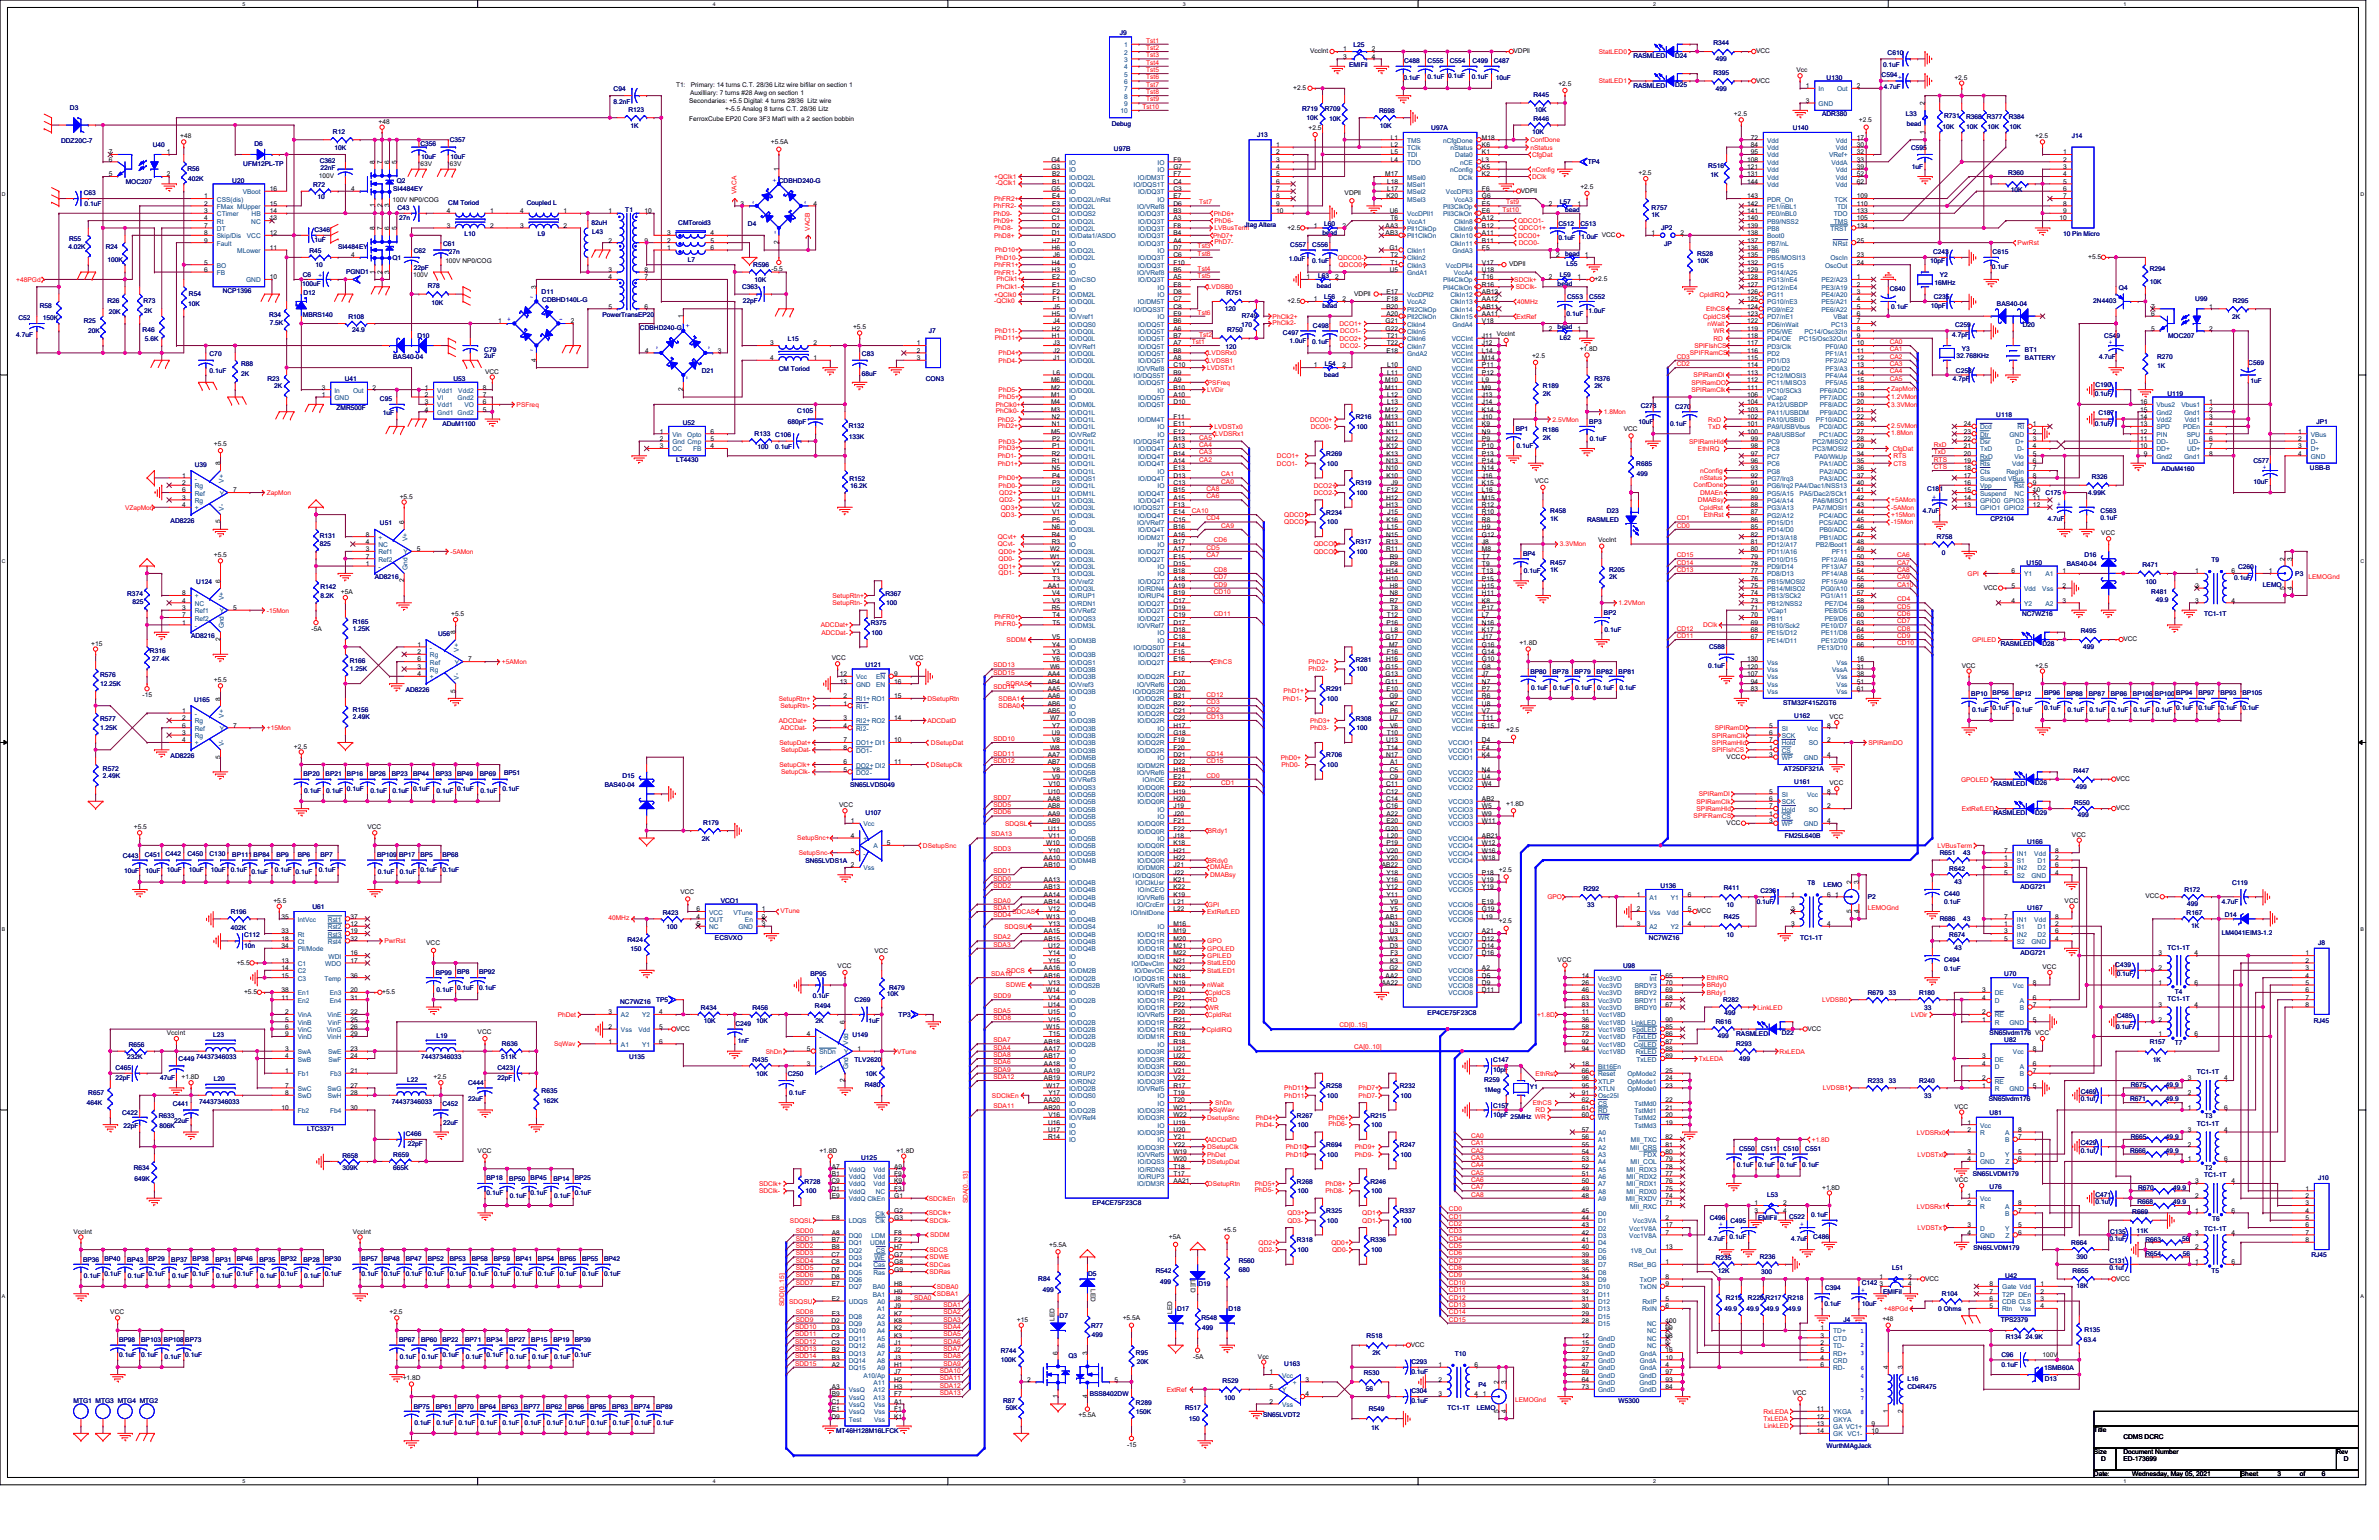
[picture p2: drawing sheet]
<svg xmlns="http://www.w3.org/2000/svg" width="864mm" height="559mm" viewBox="0 0 864 559" stroke-linecap="round" stroke-linejoin="round" font-family="sans-serif">
<defs><g id="words">
<g font-size="2.4" fill="#000080">
<text x="406.5" y="12.7">J9</text>
<text x="491.3" y="16.9">L25</text>
<text x="622" y="16.4">R344</text>
<text x="509.7" y="23">C488</text>
<text x="518.2" y="22.8">C555</text>
<text x="526.2" y="22.8">C554</text>
<text x="534.5" y="22.8">C499</text>
<text x="542.2" y="22.8">C487</text>
<text x="592.9" y="21.2">RASMLED</text>
<text x="608.1" y="20.9">D24</text>
<text x="622.8" y="22.3">499</text>
<text x="685.2" y="20.1">C610</text>
<text x="489.7" y="24.1">EMIFil</text>
<text x="509.4" y="28.9">0.1uF</text>
<text x="518.2" y="28.7">0.1uF</text>
<text x="525.7" y="28.4">0.1uF</text>
<text x="534.2" y="28.7">0.1uF</text>
<text x="543.1" y="28.9">10uF</text>
<text x="622" y="27.1">R395</text>
<text x="663.1" y="28.9">U130</text>
<text x="683" y="27.9">C594</text>
<text x="683.6" y="24.4">0.1uF</text>
<text x="222.8" y="33.2">C94</text>
<text x="556.6" y="35.3">R445</text>
<text x="592.9" y="31.8">RASMLED</text>
<text x="608.1" y="31.6">D25</text>
<text x="622.8" y="32.9">499</text>
<text x="683.9" y="32.1">4.7uF</text>
<text x="25.4" y="39.8">D3</text>
<text x="222.8" y="37.7">8.2nF</text>
<text x="228.1" y="40.6">R123</text>
<text x="472.7" y="40.4">R719</text>
<text x="480.9" y="40.4">R709</text>
<text x="500.6" y="40.9">R698</text>
<text x="557.2" y="40.6">10K</text>
<text x="228.9" y="46.5">1K</text>
<text x="403.6" y="45.7">Debug</text>
<text x="474.2" y="43.6">10K</text>
<text x="482.5" y="43.9">10K</text>
<text x="500.9" y="46.5">10K</text>
<text x="519.6" y="47">U97A</text>
<text x="556.6" y="43.9">R446</text>
<text x="650.8" y="47.3">U140</text>
<text x="661.5" y="42.2">ADR380</text>
<text x="691.9" y="42.2">L33</text>
<text x="692.1" y="45.7">bead</text>
<text x="705.2" y="46.8">10K</text>
<text x="705.7" y="42.8">R731</text>
<text x="713.7" y="43.1">R368</text>
<text x="713.7" y="46.8">10K</text>
<text x="721.2" y="43.1">R377</text>
<text x="721.5" y="46.8">10K</text>
<text x="729.2" y="43.1">R384</text>
<text x="729.5" y="46.8">10K</text>
<text x="22.2" y="51.9">DDZ20C-7</text>
<text x="55.5" y="53.2">U40</text>
<text x="92.3" y="52.9">D6</text>
<text x="120.9" y="48.6">R12</text>
<text x="152.6" y="52.9">C356</text>
<text x="163.3" y="51.6">C357</text>
<text x="456.4" y="49.7">J13</text>
<text x="556.1" y="48.6">10K</text>
<text x="752.1" y="50.2">J14</text>
<text x="116.1" y="59.1">C362</text>
<text x="121.4" y="54.3">10K</text>
<text x="152.9" y="57.7">10uF</text>
<text x="163.5" y="57.7">10uF</text>
<text x="404.4" y="54.8">U97B</text>
<text x="576.4" y="59.6">TP4</text>
<text x="693.7" y="54.5">C595</text>
<text x="68.1" y="62">R56</text>
<text x="68.3" y="65.7">402K</text>
<text x="88.3" y="60.4">UFM12PL-TP</text>
<text x="116.3" y="61.7">22nF</text>
<text x="620.1" y="60.9">R516</text>
<text x="620.9" y="64.4">1K</text>
<text x="694" y="61.5">1uF</text>
<text x="728.9" y="63.3">R360</text>
<text x="30.4" y="70.8">C63</text>
<text x="45.6" y="66.8">MOC207</text>
<text x="84.3" y="66.3">U20</text>
<text x="113.7" y="67.9">R72</text>
<text x="142.7" y="69.5">SI4484EY</text>
<text x="144.1" y="66.3">Q2</text>
<text x="282.7" y="66.3">CDBHD240-G</text>
<text x="730" y="69.7">10K</text>
<text x="30.7" y="74.8">0.1uF</text>
<text x="115.3" y="72.4">10</text>
<text x="144.3" y="76.4">C43</text>
<text x="162.7" y="74.3">CM Toriod</text>
<text x="191.3" y="74.5">Coupled L</text>
<text x="227" y="76.9">T1</text>
<text x="566.3" y="74">L57</text>
<text x="568.1" y="76.9">bead</text>
<text x="599.6" y="76.1">R757</text>
<text x="144.9" y="79.8">27n</text>
<text x="214.8" y="81.7">82uH</text>
<text x="246.2" y="81.7">CMToroid3</text>
<text x="271.5" y="82">D4</text>
<text x="451.8" y="82.3">Jtag Altera</text>
<text x="480.7" y="82">L60</text>
<text x="565.7" y="82">C512</text>
<text x="573.7" y="82">C513</text>
<text x="599.6" y="78.8">1K</text>
<text x="603" y="83.6">JP2</text>
<text x="25.1" y="87.3">R55</text>
<text x="114.2" y="84.1">C346</text>
<text x="114.2" y="87.8">1uF</text>
<text x="160.9" y="89.2">C61</text>
<text x="168.6" y="85.5">L10</text>
<text x="195.3" y="85.5">L9</text>
<text x="215" y="84.9">L43</text>
<text x="468.4" y="89.7">C557</text>
<text x="476.4" y="89.5">C556</text>
<text x="480.1" y="85.2">bead</text>
<text x="565.7" y="87">0.1uF</text>
<text x="574" y="86.8">1.0uF</text>
<text x="604.1" y="89.2">JP</text>
<text x="748.9" y="85.5">10 Pin Micro</text>
<text x="24.8" y="90.5">4.02K</text>
<text x="38.4" y="90.5">R24</text>
<text x="39" y="95">100K</text>
<text x="112.3" y="91.9">R45</text>
<text x="122.7" y="90.3">SI4484EY</text>
<text x="142.5" y="94.3">Q1</text>
<text x="150.2" y="91.9">C62</text>
<text x="163" y="92.1">27n</text>
<text x="249.7" y="95">L7</text>
<text x="467.8" y="94.8">1.0uF</text>
<text x="476.4" y="95.6">0.1uF</text>
<text x="568.1" y="92.9">bead</text>
<text x="616.1" y="92.9">R528</text>
<text x="616.1" y="95.6">10K</text>
<text x="700.7" y="95.6">10pF</text>
<text x="701.7" y="92.1">C243</text>
<text x="723.3" y="92.1">C615</text>
<text x="109.9" y="100.7">C6</text>
<text x="114.5" y="96.9">10</text>
<text x="125.6" y="99.3">PGND1</text>
<text x="150.2" y="98">22pF</text>
<text x="273.4" y="96.9">R596</text>
<text x="478.5" y="100.9">L63</text>
<text x="566.3" y="100.7">L59</text>
<text x="568.7" y="96.4">L55</text>
<text x="704.1" y="100.7">Y2</text>
<text x="723.1" y="97.5">0.1uF</text>
<text x="780.4" y="98.5">R294</text>
<text x="68.6" y="107.3">R54</text>
<text x="80.9" y="106.3">NCP1396</text>
<text x="109.6" y="103.8">100uF</text>
<text x="110.2" y="107.1">D12</text>
<text x="155.3" y="104.4">R78</text>
<text x="196.6" y="106.5">D11</text>
<text x="269.4" y="104.9">C363</text>
<text x="273.9" y="102.3">10K</text>
<text x="445.2" y="107.1">R751</text>
<text x="478" y="104.4">bead</text>
<text x="565.4" y="103.8">bead</text>
<text x="686" y="105.5">C640</text>
<text x="702.3" y="103.3">16MHz</text>
<text x="769.2" y="105.2">Q4</text>
<text x="780.4" y="103">10K</text>
<text x="14.4" y="111.8">R58</text>
<text x="39" y="110">R26</text>
<text x="52.1" y="110">R73</text>
<text x="52.3" y="113.7">2K</text>
<text x="68.3" y="111">10K</text>
<text x="156.6" y="110.5">10K</text>
<text x="196.8" y="109.5">CDBHD140L-G</text>
<text x="269.7" y="110">22pF</text>
<text x="444.6" y="112.9">120</text>
<text x="480.1" y="111.8">bead</text>
<text x="480.7" y="108.7">L56</text>
<text x="568.9" y="108.4">C553</text>
<text x="576.7" y="113.5">1.0uF</text>
<text x="576.9" y="108.4">C552</text>
<text x="686.5" y="112.1">0.1uF</text>
<text x="700.9" y="111.6">10pF</text>
<text x="702" y="108.7">C235</text>
<text x="724.9" y="111">BAS40-04</text>
<text x="759.9" y="110">2N4403</text>
<text x="796.9" y="109.2">U99</text>
<text x="810.6" y="110">R295</text>
<text x="6.7" y="116.1">C52</text>
<text x="15.5" y="116.1">150K</text>
<text x="30.4" y="117.2">R25</text>
<text x="39.5" y="114">20K</text>
<text x="97.7" y="115.1">R34</text>
<text x="97.9" y="118">7.5K</text>
<text x="109.9" y="115.1">MBRS140</text>
<text x="126.4" y="115.6">R108</text>
<text x="218.7" y="115.1">PowerTransEP20</text>
<text x="232.3" y="119.6">CDBHD240-G</text>
<text x="450.5" y="118.8">170</text>
<text x="450.8" y="115.3">R749</text>
<text x="476.6" y="119">C498</text>
<text x="565.4" y="119.3">bead</text>
<text x="568.7" y="114.8">0.1uF</text>
<text x="709.7" y="118.8">C259</text>
<text x="734.3" y="118.8">D20</text>
<text x="810.3" y="115.6">2K</text>
<text x="5.9" y="122.3">4.7uF</text>
<text x="32" y="120.9">20K</text>
<text x="51.8" y="120.4">R46</text>
<text x="52.6" y="123.6">5.6K</text>
<text x="127.8" y="120.6">24.9</text>
<text x="151.5" y="122.5">D10</text>
<text x="286" y="123.9">L15</text>
<text x="337.1" y="120.9">J7</text>
<text x="445.4" y="120.6">R750</text>
<text x="465.7" y="121.5">C497</text>
<text x="468.1" y="124.4">1.0uF</text>
<text x="476.4" y="124.7">0.1uF</text>
<text x="566.3" y="123.3">L62</text>
<text x="708.7" y="122.3">4.7pF</text>
<text x="763.9" y="122.5">C549</text>
<text x="787.1" y="122.8">MOC207</text>
<text x="76.1" y="129.2">C70</text>
<text x="142.7" y="130.3">BAS40-04</text>
<text x="175.8" y="127.6">C79</text>
<text x="175.8" y="130">2uF</text>
<text x="312.9" y="129.2">C83</text>
<text x="444.9" y="126.5">120</text>
<text x="710.3" y="130">32.768KHz</text>
<text x="712.1" y="127.3">Y3</text>
<text x="735.1" y="127.6">BT1</text>
<text x="735.1" y="130.8">BATTERY</text>
<text x="762" y="130.3">4.7uF</text>
<text x="783.1" y="130.3">R270</text>
<text x="76.1" y="135.3">0.1uF</text>
<text x="87.5" y="132.7">R88</text>
<text x="87.5" y="136.4">2K</text>
<text x="254.8" y="135.3">D21</text>
<text x="282.7" y="134.5">CM Toriod</text>
<text x="312.9" y="136.4">68uF</text>
<text x="480.7" y="136.7">bead</text>
<text x="480.9" y="132.7">L54</text>
<text x="710" y="135.3">C258</text>
<text x="783.1" y="133.5">1K</text>
<text x="816.1" y="132.4">C569</text>
<text x="97.1" y="138.3">R23</text>
<text x="99.5" y="140.9">2K</text>
<text x="125.1" y="138.3">U41</text>
<text x="164.6" y="138.3">U53</text>
<text x="336.1" y="138.3">CON3</text>
<text x="560.1" y="140.9">R189</text>
<text x="560.1" y="143.6">2K</text>
<text x="578.8" y="138.3">R376</text>
<text x="578.8" y="140.9">2K</text>
<text x="708.9" y="138.3">4.7pF</text>
<text x="760.4" y="143.8">0.1uF</text>
<text x="760.7" y="140.4">C190</text>
<text x="786.8" y="143.6">U119</text>
<text x="816.9" y="139.1">1uF</text>
<text x="122.2" y="148.9">ZMR500F</text>
<text x="137.9" y="145.5">C95</text>
<text x="289.4" y="149.7">C105</text>
<text x="595.6" y="148.1">C278</text>
<text x="608.1" y="148.4">C270</text>
<text x="139" y="150.5">1uF</text>
<text x="160.6" y="154.5">ADuM1100</text>
<text x="247.8" y="154.3">U52</text>
<text x="286" y="153.7">680pF</text>
<text x="308.1" y="155.3">R132</text>
<text x="492.1" y="152.1">R216</text>
<text x="492.4" y="155.6">100</text>
<text x="576.9" y="153.7">BP3</text>
<text x="594.8" y="154">10uF</text>
<text x="606.3" y="154.5">0.1uF</text>
<text x="724.7" y="151.3">U118</text>
<text x="760.4" y="154.5">0.1uF</text>
<text x="761.7" y="150.5">C187</text>
<text x="841" y="154">JP1</text>
<text x="273.9" y="158.3">R133</text>
<text x="281.4" y="158.5">C106</text>
<text x="308.1" y="159.3">133K</text>
<text x="550.2" y="156.4">BP1</text>
<text x="560.1" y="156.9">R186</text>
<text x="560.1" y="159.6">2K</text>
<text x="577.2" y="159.9">0.1uF</text>
<text x="245.4" y="167.6">LT4430</text>
<text x="275" y="163.1">100</text>
<text x="281.4" y="162.8">0.1uF</text>
<text x="481.5" y="165.5">R269</text>
<text x="550.5" y="162.5">0.1uF</text>
<text x="818" y="167.9">C577</text>
<text x="70.7" y="169.5">U39</text>
<text x="481.7" y="169">100</text>
<text x="594" y="169">R685</text>
<text x="594.2" y="172.7">499</text>
<text x="759.3" y="173.7">R326</text>
<text x="784.7" y="170.8">ADuM4160</text>
<text x="838.5" y="170.5">USB-B</text>
<text x="308.4" y="174.5">R152</text>
<text x="308.6" y="177.2">16.2K</text>
<text x="492.1" y="176.1">R319</text>
<text x="492.4" y="179.6">100</text>
<text x="699.6" y="178">C181</text>
<text x="742.5" y="179.6">C175</text>
<text x="758" y="179.6">4.99K</text>
<text x="818" y="175.6">10uF</text>
<text x="61.9" y="189.7">AD8226</text>
<text x="137.9" y="190.5">U51</text>
<text x="481.5" y="186.8">R234</text>
<text x="481.7" y="190.3">100</text>
<text x="562.8" y="186.3">R458</text>
<text x="562.8" y="188.9">1K</text>
<text x="576.1" y="189.5">RASMLED</text>
<text x="583.3" y="186.3">D23</text>
<text x="698" y="186.3">4.7uF</text>
<text x="722.5" y="189.2">CP2104</text>
<text x="743.3" y="188.9">4.7uF</text>
<text x="762.5" y="186.3">C563</text>
<text x="762.5" y="188.7">0.1uF</text>
<text x="116.1" y="195.1">R131</text>
<text x="116.1" y="198">825</text>
<text x="492.1" y="197.5">R317</text>
<text x="703.1" y="195.6">R758</text>
<text x="492.4" y="201">100</text>
<text x="552.9" y="201.7">BP4</text>
<text x="704.9" y="201.2">0</text>
<text x="756.7" y="202.3">D16</text>
<text x="802.8" y="203.9">T9</text>
<text x="553.2" y="207.9">0.1uF</text>
<text x="562.8" y="204.9">R457</text>
<text x="562.8" y="207.6">1K</text>
<text x="584.1" y="207.6">R205</text>
<text x="735.6" y="204.9">U150</text>
<text x="750.3" y="205.5">BAS40-04</text>
<text x="777.7" y="205.7">R471</text>
<text x="812.4" y="206.5">C260</text>
<text x="833.2" y="209">P3</text>
<text x="71.2" y="211.9">U124</text>
<text x="116.3" y="213.7">R142</text>
<text x="136.1" y="210.3">AD8216</text>
<text x="584.1" y="210.3">2K</text>
<text x="778.8" y="211.9">100</text>
<text x="780.9" y="215.6">R481</text>
<text x="811.1" y="210.5">0.1uF</text>
<text x="821.5" y="212.9">LEMO</text>
<text x="46.2" y="216.4">R374</text>
<text x="48" y="219.3">825</text>
<text x="116.3" y="217">8.2K</text>
<text x="321.4" y="216.2">R367</text>
<text x="321.7" y="219.6">100</text>
<text x="782.5" y="218.3">49.9</text>
<text x="128.1" y="226.3">R165</text>
<text x="316.1" y="226.8">R375</text>
<text x="582.3" y="223.1">BP2</text>
<text x="734" y="223.6">NC7WZ16</text>
<text x="800.1" y="223.6">TC1-1T</text>
<text x="69.4" y="231.6">AD8216</text>
<text x="128.1" y="228.9">1.25K</text>
<text x="159" y="230.8">U56</text>
<text x="316.4" y="230.3">100</text>
<text x="582.5" y="229.2">0.1uF</text>
<text x="755.4" y="229.7">R495</text>
<text x="54.4" y="236.9">R316</text>
<text x="55.2" y="239.9">27.4K</text>
<text x="620.4" y="235.6">C588</text>
<text x="726.3" y="234.5">RASMLED</text>
<text x="741.5" y="234.3">D28</text>
<text x="756.2" y="235.6">499</text>
<text x="36.3" y="245.7">R576</text>
<text x="127" y="240.4">R166</text>
<text x="127" y="243.6">1.25K</text>
<text x="314.2" y="242">U121</text>
<text x="492.1" y="240.2">R281</text>
<text x="492.4" y="243.6">100</text>
<text x="555.6" y="244.4">BP80</text>
<text x="563.6" y="244.4">BP78</text>
<text x="571.6" y="244.4">BP79</text>
<text x="579.6" y="244.4">BP82</text>
<text x="587.6" y="244.4">BP81</text>
<text x="620.1" y="242.3">0.1uF</text>
<text x="36.3" y="249">12.25K</text>
<text x="147.3" y="251.1">AD8226</text>
<text x="481.5" y="250.8">R291</text>
<text x="555.8" y="250.5">0.1uF</text>
<text x="563.8" y="250.5">0.1uF</text>
<text x="571.8" y="250.5">0.1uF</text>
<text x="579.8" y="250.5">0.1uF</text>
<text x="587.8" y="250.5">0.1uF</text>
<text x="70.4" y="254.6">U165</text>
<text x="481.7" y="254.3">100</text>
<text x="647.3" y="255.9">STM32F415ZGT6</text>
<text x="715.6" y="252.4">BP10</text>
<text x="723.3" y="252.1">BP56</text>
<text x="723.3" y="257.7">0.1uF</text>
<text x="731.6" y="252.4">BP12</text>
<text x="742" y="252.1">BP96</text>
<text x="742" y="257.7">0.1uF</text>
<text x="750.3" y="252.4">BP88</text>
<text x="758.3" y="252.4">BP87</text>
<text x="766.3" y="252.4">BP86</text>
<text x="774.3" y="252.4">BP106</text>
<text x="782.3" y="252.4">BP100</text>
<text x="790" y="252.1">BP94</text>
<text x="790" y="257.7">0.1uF</text>
<text x="798" y="252.1">BP97</text>
<text x="798" y="257.7">0.1uF</text>
<text x="806" y="252.1">BP93</text>
<text x="806" y="257.7">0.1uF</text>
<text x="814" y="252.1">BP105</text>
<text x="814" y="257.7">0.1uF</text>
<text x="36.3" y="261.7">R577</text>
<text x="128.1" y="258.3">R156</text>
<text x="128.1" y="260.9">2.49K</text>
<text x="492.1" y="261.5">R308</text>
<text x="651.3" y="260.4">U162</text>
<text x="715.9" y="258.5">0.1uF</text>
<text x="731.9" y="258.5">0.1uF</text>
<text x="750.5" y="258.5">0.1uF</text>
<text x="758.5" y="258.5">0.1uF</text>
<text x="766.5" y="258.5">0.1uF</text>
<text x="774.5" y="258.5">0.1uF</text>
<text x="782.5" y="258.5">0.1uF</text>
<text x="36.3" y="265">1.25K</text>
<text x="492.4" y="265">100</text>
<text x="61.9" y="275.1">AD8226</text>
<text x="481.5" y="274.8">R706</text>
<text x="37.4" y="279.6">R572</text>
<text x="110.2" y="281.7">BP20</text>
<text x="118.2" y="281.7">BP21</text>
<text x="125.9" y="281.5">BP16</text>
<text x="134.2" y="281.7">BP26</text>
<text x="142.2" y="281.7">BP23</text>
<text x="149.9" y="281.5">BP44</text>
<text x="158.2" y="281.7">BP33</text>
<text x="165.9" y="281.5">BP49</text>
<text x="174.2" y="281.7">BP69</text>
<text x="183" y="281.2">BP51</text>
<text x="481.7" y="278.3">100</text>
<text x="647.6" y="279.9">AT25DF321A</text>
<text x="752.7" y="280.4">R447</text>
<text x="37.4" y="282.3">2.49K</text>
<text x="110.4" y="287.9">0.1uF</text>
<text x="118.4" y="287.9">0.1uF</text>
<text x="125.9" y="287.1">0.1uF</text>
<text x="134.5" y="287.9">0.1uF</text>
<text x="142.5" y="287.9">0.1uF</text>
<text x="149.9" y="287.1">0.1uF</text>
<text x="158.5" y="287.9">0.1uF</text>
<text x="165.9" y="287.1">0.1uF</text>
<text x="174.5" y="287.9">0.1uF</text>
<text x="182.5" y="287.1">0.1uF</text>
<text x="219.5" y="285.5">BAS40-04</text>
<text x="225.9" y="282.3">D15</text>
<text x="308.6" y="285.5">SN65LVDS049</text>
<text x="651.3" y="284.4">U161</text>
<text x="723.6" y="285.2">RASMLED</text>
<text x="738.8" y="284.9">D26</text>
<text x="753.5" y="286.3">499</text>
<text x="752.9" y="292.1">R550</text>
<text x="255.3" y="299.3">R179</text>
<text x="314.2" y="295.6">U107</text>
<text x="723.6" y="295.9">RASMLED</text>
<text x="738.8" y="295.6">D29</text>
<text x="754.3" y="296.4">499</text>
<text x="254.8" y="305.2">2K</text>
<text x="647.9" y="304.2">FM25L640B</text>
<text x="44.6" y="311.4">C443</text>
<text x="52.6" y="310.8">C451</text>
<text x="60.1" y="310.6">C442</text>
<text x="68.1" y="310.6">C450</text>
<text x="76.1" y="310.6">C130</text>
<text x="84.3" y="310.8">BP111 BP84</text>
<text x="100.3" y="310.8">BP9</text>
<text x="108.1" y="311.1">BP6</text>
<text x="116.3" y="310.8">BP7</text>
<text x="136.9" y="311.1">BP109</text>
<text x="144.9" y="311.1">BP17</text>
<text x="152.6" y="310.8">BP5</text>
<text x="160.6" y="310.8">BP68</text>
<text x="704.1" y="310.3">R651</text>
<text x="712.7" y="310.3">43</text>
<text x="735.9" y="306.3">U166</text>
<text x="45.1" y="316.7">10uF</text>
<text x="52.8" y="316.7">10uF</text>
<text x="60.6" y="316.4">10uF</text>
<text x="68.6" y="316.4">10uF</text>
<text x="76.6" y="316.4">10uF</text>
<text x="83.8" y="316.4">0.1uF</text>
<text x="91.3" y="317.2">0.1uF</text>
<text x="99.8" y="316.4">0.1uF</text>
<text x="107.3" y="317.2">0.1uF</text>
<text x="115.8" y="316.4">0.1uF</text>
<text x="137.1" y="317.2">0.1uF</text>
<text x="145.1" y="317.2">0.1uF</text>
<text x="152.6" y="316.4">0.1uF</text>
<text x="160.6" y="316.4">0.1uF</text>
<text x="292.4" y="313">SN65LVDS1A</text>
<text x="707.6" y="316.1">R642</text>
<text x="574.8" y="323.3">R292</text>
<text x="602.8" y="322.3">U136</text>
<text x="625.7" y="322.8">R411</text>
<text x="639.1" y="323.9">C236</text>
<text x="656.1" y="321.2">T8</text>
<text x="662" y="322">LEMO</text>
<text x="709.5" y="320.7">43</text>
<text x="733.5" y="322.5">ADG721</text>
<text x="792.9" y="323.6">R172</text>
<text x="810.3" y="321">C119</text>
<text x="113.4" y="329.7">U61</text>
<text x="261.7" y="327.6">VCO1</text>
<text x="576.1" y="329.2">33</text>
<text x="626.8" y="329.2">10</text>
<text x="637.7" y="327.9">0.1uF</text>
<text x="678" y="326.3">P2</text>
<text x="705.7" y="325">C440</text>
<text x="705.7" y="328.2">0.1uF</text>
<text x="794" y="328.7">499</text>
<text x="806.5" y="327.9">4.7uF</text>
<text x="83.8" y="331.6">R196</text>
<text x="240.6" y="331.9">R423</text>
<text x="625.7" y="333.5">R425</text>
<text x="704.1" y="334.3">R686</text>
<text x="712.7" y="334.3">43</text>
<text x="735.9" y="330.3">U167</text>
<text x="793.7" y="331.9">R167</text>
<text x="807.6" y="332.7">D14</text>
<text x="83.8" y="337.5">402K</text>
<text x="88.6" y="340.1">C112</text>
<text x="227.8" y="341.8">R424</text>
<text x="241.9" y="337">100</text>
<text x="259.5" y="341.2">ECSVXO</text>
<text x="598.5" y="341">NC7WZ16</text>
<text x="626.8" y="339.9">10</text>
<text x="653.5" y="341">TC1-1T</text>
<text x="707.6" y="340.1">R674</text>
<text x="795.4" y="336.7">1K</text>
<text x="806.5" y="339.3">LM4041EIM3-1.2</text>
<text x="88.6" y="343.9">10n</text>
<text x="228.9" y="345">150</text>
<text x="709.5" y="344.7">43</text>
<text x="733.5" y="346.5">ADG721</text>
<text x="786.8" y="344.7">TC1-1T</text>
<text x="841.5" y="342.8">J8</text>
<text x="158.2" y="353.7">BP99</text>
<text x="165.9" y="353.5">BP8</text>
<text x="173.9" y="353.5">BP92</text>
<text x="589.2" y="351.1">U98</text>
<text x="705.7" y="349">C494</text>
<text x="705.7" y="352.2">0.1uF</text>
<text x="767.9" y="350.8">C439</text>
<text x="158.5" y="359.9">0.1uF</text>
<text x="165.9" y="359.1">0.1uF</text>
<text x="173.9" y="359.1">0.1uF</text>
<text x="294.2" y="354">BP95</text>
<text x="322.7" y="359.1">R479</text>
<text x="727.6" y="354">U70</text>
<text x="768.4" y="354.3">0.1uF</text>
<text x="225.1" y="364.4">NC7WZ16</text>
<text x="238.2" y="363.6">TP5</text>
<text x="295" y="362.3">0.1uF</text>
<text x="295.8" y="365.8">R494</text>
<text x="310.2" y="363.6">C269</text>
<text x="321.9" y="361.5">10K</text>
<text x="625.5" y="363.6">R282</text>
<text x="678" y="361">R679</text>
<text x="685.7" y="361">33</text>
<text x="696.7" y="361">R180</text>
<text x="786.8" y="363.3">TC1-1T</text>
<text x="789.5" y="360.7">T4</text>
<text x="254.5" y="366.3">R434</text>
<text x="255.5" y="371.3">10K</text>
<text x="273.1" y="366.6">R456</text>
<text x="274.5" y="371.3">10K</text>
<text x="296.1" y="371.1">2K</text>
<text x="315.3" y="371.3">1uF</text>
<text x="326.2" y="369">TP3</text>
<text x="518.2" y="368.2">EP4CE75F23C8</text>
<text x="622.8" y="371.6">R616</text>
<text x="626" y="368.4">499</text>
<text x="698.5" y="366.3">33</text>
<text x="768.4" y="369.5">C485</text>
<text x="839.9" y="371.1">RJ45</text>
<text x="77.4" y="376.4">L23</text>
<text x="158.5" y="376.7">L19</text>
<text x="267" y="372.2">C249</text>
<text x="309.4" y="376.4">U149</text>
<text x="623.6" y="376.7">499</text>
<text x="630.3" y="375.9">RASMLED</text>
<text x="646.8" y="375.6">D22</text>
<text x="722.2" y="375.6">SN65lvdm176 VCC</text>
<text x="768.1" y="373.2">0.1uF</text>
<text x="46.7" y="379.9">R656</text>
<text x="182.2" y="379.6">R636</text>
<text x="267.8" y="378.3">1nF</text>
<text x="630.3" y="379.6">R293</text>
<text x="727.6" y="378">U82</text>
<text x="780.4" y="378.8">R157</text>
<text x="789.5" y="379.3">T7</text>
<text x="41.9" y="388.4">C465</text>
<text x="46.2" y="384.4">232K</text>
<text x="64.9" y="385">C449</text>
<text x="71.2" y="384.2">74437346033</text>
<text x="152.9" y="384.4">74437346033</text>
<text x="180.6" y="388.4">C423</text>
<text x="181.9" y="384.4">511K</text>
<text x="228.3" y="384.2">U135</text>
<text x="273.1" y="385.2">R435</text>
<text x="310.2" y="385.5">TLV2620</text>
<text x="542" y="385.5">C147</text>
<text x="542" y="389">10pF</text>
<text x="631.3" y="385">499</text>
<text x="781.5" y="385.2">1K</text>
<text x="797.5" y="389.8">TC1-1T</text>
<text x="41.9" y="391.9">22pF</text>
<text x="58.2" y="391.9">47uF</text>
<text x="77.6" y="392.2">L20</text>
<text x="147.8" y="392.7">L22</text>
<text x="169.9" y="393.7">C444</text>
<text x="180.6" y="391.9">22pF</text>
<text x="274.5" y="390.6">10K</text>
<text x="286" y="390.3">C250</text>
<text x="313.9" y="394.3">R480</text>
<text x="314.2" y="390.6">10K</text>
<text x="481.5" y="394.8">R258</text>
<text x="508.1" y="394.8">R232</text>
<text x="538.8" y="392.7">R259</text>
<text x="555.3" y="395.1">Y1</text>
<text x="678" y="393">R233</text>
<text x="685.7" y="393">33</text>
<text x="696.7" y="393">R240</text>
<text x="773.5" y="394.5">R675</text>
<text x="786.3" y="394.5">49.9</text>
<text x="31.5" y="401">464K</text>
<text x="32" y="397.2">R657</text>
<text x="62.7" y="401.5">C441</text>
<text x="72.3" y="400.4">74437346033</text>
<text x="142.2" y="400.4">74437346033</text>
<text x="160.6" y="401.5">C452</text>
<text x="169.9" y="399.4">22uF</text>
<text x="196.6" y="396.7">R635</text>
<text x="197.1" y="400.2">162K</text>
<text x="286.5" y="397.2">0.1uF</text>
<text x="481.7" y="398.3">100</text>
<text x="508.4" y="398.3">100</text>
<text x="538.8" y="396.2">1Meg</text>
<text x="698.5" y="398.3">33</text>
<text x="722" y="399.6">SN65lvdm176</text>
<text x="755.4" y="397">C469</text>
<text x="755.4" y="399.6">0.1uf</text>
<text x="773.2" y="399.6">R671</text>
<text x="786.3" y="399.6">49.9</text>
<text x="44.3" y="404.4">C422</text>
<text x="57.7" y="405.5">R633</text>
<text x="63.2" y="407.4">22uF</text>
<text x="470.8" y="405.5">R267</text>
<text x="497.5" y="405.5">R215</text>
<text x="542" y="402">C157</text>
<text x="542" y="405.2">10pF</text>
<text x="548.4" y="406">25MHz WR</text>
<text x="722.2" y="404.7">U81</text>
<text x="800.4" y="405.8">T3</text>
<text x="44.8" y="409.2">22pF</text>
<text x="57.9" y="409.2">806K</text>
<text x="111.5" y="410.5">LTC3371</text>
<text x="147.3" y="412.2">C466</text>
<text x="160.9" y="408.2">22uF</text>
<text x="471" y="409">100</text>
<text x="497.7" y="409">100</text>
<text x="773.5" y="413.2">R665</text>
<text x="786.3" y="413.2">49.9</text>
<text x="797.5" y="408.4">TC1-1T</text>
<text x="142.7" y="419.9">R659</text>
<text x="148.1" y="415.9">22pF</text>
<text x="481.5" y="416.2">R694</text>
<text x="481.7" y="419.7">100</text>
<text x="508.1" y="416.2">R247</text>
<text x="508.4" y="419.7">100</text>
<text x="631.3" y="417.5">C550</text>
<text x="639.3" y="417.5">C511</text>
<text x="647.3" y="417.5">C510</text>
<text x="655.3" y="417.5">C551</text>
<text x="755.4" y="415.6">C429</text>
<text x="755.4" y="418.3">0.1uf</text>
<text x="773.2" y="418.3">R666</text>
<text x="786.3" y="418.3">49.9</text>
<text x="48.6" y="424.4">R634</text>
<text x="124.3" y="420.2">R658</text>
<text x="124.3" y="424.7">309K</text>
<text x="142.7" y="424.7">665K</text>
<text x="312.6" y="421">U125</text>
<text x="630.5" y="423.4">0.1uF</text>
<text x="638.3" y="423.6">0.1uF</text>
<text x="646.3" y="423.4">0.1uF</text>
<text x="654.3" y="423.4">0.1uF</text>
<text x="800.4" y="424.4">T2</text>
<text x="48.9" y="428.7">649K</text>
<text x="176.6" y="428.2">BP18</text>
<text x="184.9" y="428.4">BP50</text>
<text x="192.6" y="428.2">BP45</text>
<text x="200.9" y="428.4">BP14</text>
<text x="208.6" y="428.2">BP25</text>
<text x="292.1" y="429.5">R728</text>
<text x="470.8" y="429.5">R268</text>
<text x="497.5" y="429.5">R246</text>
<text x="716.2" y="426.6">SN65LVDM179</text>
<text x="722.2" y="431.4">U76</text>
<text x="776.1" y="431.9">R670</text>
<text x="788.9" y="431.9">49.9</text>
<text x="800.1" y="427.1">TC1-1T</text>
<text x="841.5" y="428.2">J10</text>
<text x="176.6" y="433.7">0.1uF</text>
<text x="185.1" y="434.6">0.1uF</text>
<text x="192.6" y="433.7">0.1uF</text>
<text x="201.1" y="434.6">0.1uF</text>
<text x="208.6" y="433.7">0.1uF</text>
<text x="292.4" y="433">100</text>
<text x="396.6" y="437.2">EP4CE75F23C8</text>
<text x="471" y="433">100</text>
<text x="497.7" y="433">100</text>
<text x="641.5" y="434.3">L53</text>
<text x="760.7" y="434.3">C471</text>
<text x="760.7" y="437">0.1uf</text>
<text x="775.9" y="437">R668</text>
<text x="788.9" y="437">49.9</text>
<text x="481.5" y="440.2">R325</text>
<text x="481.7" y="443.7">100</text>
<text x="508.1" y="440.2">R337</text>
<text x="508.4" y="443.7">100</text>
<text x="620.6" y="442.6">C496</text>
<text x="628.1" y="443.9">C495</text>
<text x="638.3" y="442.8">EMIFil</text>
<text x="649.5" y="442.3">C522</text>
<text x="657.5" y="441.5">0.1uF</text>
<text x="774" y="440.4">R669</text>
<text x="803.1" y="443.1">T6</text>
<text x="627.8" y="449.7">0.1uF</text>
<text x="658.2" y="449.5">C486</text>
<text x="766" y="447.9">C135</text>
<text x="775.6" y="447.4">11K</text>
<text x="800.1" y="446.6">TC1-1T</text>
<text x="470.8" y="450.8">R318</text>
<text x="471" y="454.3">100</text>
<text x="497.5" y="450.8">R336</text>
<text x="497.7" y="454.3">100</text>
<text x="620.1" y="450.3">4.7uF</text>
<text x="650.2" y="450.3">4.7uF</text>
<text x="716.4" y="453.5">SN65LVDM179</text>
<text x="751.9" y="451.7">R664</text>
<text x="765.7" y="450.3">0.1uF</text>
<text x="778.8" y="450.6">R663</text>
<text x="778.8" y="455.6">R654</text>
<text x="792.1" y="450.3">56</text>
<text x="792.4" y="455.9">56</text>
<text x="30.2" y="457.8">BP36</text>
<text x="37.9" y="457.5">BP40</text>
<text x="46.2" y="457.8">BP43</text>
<text x="53.9" y="457.5">BP29</text>
<text x="62.2" y="457.8">BP37</text>
<text x="69.9" y="457.5">BP38</text>
<text x="78.2" y="457.8">BP31</text>
<text x="85.9" y="457.5">BP46</text>
<text x="94.2" y="457.8">BP35</text>
<text x="101.9" y="457.5">BP32</text>
<text x="110.2" y="457.8">BP28</text>
<text x="117.9" y="457.5">BP30</text>
<text x="131.3" y="457.5">BP57</text>
<text x="139.3" y="457.5">BP48</text>
<text x="147.3" y="457.5">BP47</text>
<text x="155.3" y="457.5">BP52</text>
<text x="163.3" y="457.5">BP53</text>
<text x="171.3" y="457.5">BP58</text>
<text x="179.3" y="457.5">BP59</text>
<text x="187.3" y="457.5">BP41</text>
<text x="195.3" y="457.5">BP54</text>
<text x="203.3" y="457.5">BP65</text>
<text x="211.3" y="457.5">BP55</text>
<text x="219.3" y="457.5">BP42</text>
<text x="449.7" y="458.3">R560</text>
<text x="449.7" y="461.5">680</text>
<text x="622.8" y="457.2">R235</text>
<text x="638.8" y="456.7">R236</text>
<text x="686.8" y="461">L51</text>
<text x="752.4" y="461.8">R655</text>
<text x="753.7" y="456.7">390</text>
<text x="765.7" y="458.3">C131</text>
<text x="765.7" y="461">0.1uf</text>
<text x="802.8" y="461.8">T5</text>
<text x="839.1" y="456.2">RJ45</text>
<text x="30.4" y="463.9">0.1uF</text>
<text x="37.9" y="463.1">0.1uF</text>
<text x="46.4" y="463.9">0.1uF</text>
<text x="53.9" y="463.1">0.1uF</text>
<text x="62.4" y="463.9">0.1uF</text>
<text x="69.9" y="463.1">0.1uF</text>
<text x="78.4" y="463.9">0.1uF</text>
<text x="85.9" y="463.1">0.1uF</text>
<text x="94.4" y="463.9">0.1uF</text>
<text x="101.9" y="463.1">0.1uF</text>
<text x="110.4" y="463.9">0.1uF</text>
<text x="117.9" y="463.1">0.1uF</text>
<text x="131.3" y="463.1">0.1uF</text>
<text x="139.3" y="463.1">0.1uF</text>
<text x="147.3" y="463.1">0.1uF</text>
<text x="155.3" y="463.1">0.1uF</text>
<text x="163.3" y="463.1">0.1uF</text>
<text x="171.3" y="463.1">0.1uF</text>
<text x="179.3" y="463.1">0.1uF</text>
<text x="187.3" y="463.1">0.1uF</text>
<text x="195.3" y="463.1">0.1uF</text>
<text x="203.3" y="463.1">0.1uF</text>
<text x="211.3" y="463.1">0.1uF</text>
<text x="219.3" y="463.1">0.1uF</text>
<text x="376.9" y="464.7">R84</text>
<text x="395" y="462.8">D5</text>
<text x="419.6" y="462">R542</text>
<text x="421.2" y="466">499</text>
<text x="435" y="466.6">D19</text>
<text x="623.6" y="462">12K</text>
<text x="639.3" y="462.3">300</text>
<text x="662.5" y="467.9">C394</text>
<text x="675.9" y="466.3">C142</text>
<text x="727.9" y="463.6">U42</text>
<text x="753.7" y="467.4">18K</text>
<text x="378.5" y="468.7">499</text>
<text x="626.5" y="471.6">R219</text>
<text x="634.5" y="471.6">R220 R217</text>
<text x="648.9" y="471.6">R218</text>
<text x="662.3" y="473.8">0.1uF</text>
<text x="683.6" y="469.5">EMIFil</text>
<text x="704.9" y="470.3">R104</text>
<text x="384.6" y="478.3">D7</text>
<text x="427.3" y="475.7">D17</text>
<text x="436.1" y="479.1">R548</text>
<text x="446" y="475.7">D18</text>
<text x="626" y="475.7">49.9</text>
<text x="634" y="475.7">49.9</text>
<text x="641.2" y="475.7">49.9</text>
<text x="649.2" y="475.7">49.9</text>
<text x="669.2" y="479.6">J4</text>
<text x="675.9" y="474">10uF</text>
<text x="703.6" y="475.7">0 Ohms</text>
<text x="726.3" y="479.6">TPS2379</text>
<text x="396.1" y="481.8">R77</text>
<text x="396.4" y="485.2">499</text>
<text x="436.4" y="482.6">499</text>
<text x="496.1" y="485.5">R518</text>
<text x="756.7" y="483.4">R135</text>
<text x="43.3" y="486.8">BP98</text>
<text x="51.3" y="486.8">BP103</text>
<text x="59.5" y="487.1">BP108</text>
<text x="67.3" y="486.8">BP73</text>
<text x="144.9" y="487.1">BP67</text>
<text x="152.9" y="487.1">BP60</text>
<text x="160.6" y="486.8">BP22</text>
<text x="168.9" y="487.1">BP71</text>
<text x="176.6" y="486.8">BP34</text>
<text x="184.9" y="487.1">BP27</text>
<text x="192.9" y="487.1">BP15</text>
<text x="200.9" y="487.1">BP19</text>
<text x="208.6" y="486.8">BP39</text>
<text x="363.3" y="491.1">R744</text>
<text x="412.4" y="491.7">R95</text>
<text x="498.2" y="491.7">2K</text>
<text x="528.1" y="491.9">T10</text>
<text x="728.1" y="486">R134 24.9K</text>
<text x="756.4" y="486.8">63.4</text>
<text x="43.3" y="492.4">0.1uF</text>
<text x="51.3" y="492.4">0.1uF</text>
<text x="59.8" y="493.2">0.1uF</text>
<text x="67.3" y="492.4">0.1uF</text>
<text x="145.1" y="493.2">0.1uF</text>
<text x="153.1" y="493.2">0.1uF</text>
<text x="160.6" y="492.4">0.1uF</text>
<text x="169.1" y="493.2">0.1uF</text>
<text x="176.6" y="492.4">0.1uF</text>
<text x="185.1" y="493.2">0.1uF</text>
<text x="193.1" y="493.2">0.1uF</text>
<text x="201.1" y="493.2">0.1uF</text>
<text x="208.6" y="492.4">0.1uF</text>
<text x="363.3" y="494.3">100K</text>
<text x="387.8" y="492.7">Q3</text>
<text x="412.6" y="494.8">20K</text>
<text x="466.2" y="495.6">U163</text>
<text x="512.4" y="494.8">C293</text>
<text x="726.5" y="492.4">C96</text>
<text x="726.5" y="495.9">0.1uF</text>
<text x="742" y="497">1SMB60A</text>
<text x="443.8" y="501.8">R529</text>
<text x="495" y="498.9">R530</text>
<text x="512.4" y="498.6">0.1uF</text>
<text x="536.7" y="503.4">P4</text>
<text x="692.4" y="501">L16</text>
<text x="742.3" y="501.2">D13</text>
<text x="26.7" y="509">MTG1 MTG3 MTG4 MTG2</text>
<text x="364.1" y="509">R87</text>
<text x="395.6" y="506.6">BSS8402DW</text>
<text x="412.4" y="509.8">R289</text>
<text x="444.4" y="507.9">100</text>
<text x="495.9" y="504.7">56</text>
<text x="512.4" y="505.5">C304</text>
<text x="512.4" y="509.2">0.1uF</text>
<text x="587.6" y="509.2">W5300</text>
<text x="692.4" y="504.2">CD4R475</text>
<text x="150.2" y="511.1">BP75</text>
<text x="158.2" y="511.1">BP61</text>
<text x="166.2" y="511.1">BP70</text>
<text x="174.2" y="511.1">BP64</text>
<text x="182.2" y="511.1">BP63</text>
<text x="190.2" y="511.1">BP77</text>
<text x="198.2" y="511.1">BP62</text>
<text x="206.2" y="511.1">BP66</text>
<text x="214.2" y="511.1">BP85</text>
<text x="222.2" y="511.1">BP83</text>
<text x="230.2" y="511.1">BP74</text>
<text x="238.2" y="511.1">BP89</text>
<text x="365.2" y="511.6">50K</text>
<text x="412.4" y="513.2">150K</text>
<text x="430.2" y="511.6">R517</text>
<text x="431.5" y="515.7">150</text>
<text x="458.5" y="514.3">SN65LVDT2</text>
<text x="496.9" y="511.9">R549</text>
<text x="525.4" y="511.6">TC1-1T</text>
<text x="536.1" y="511.6">LEMO</text>
<text x="150.5" y="517.2">0.1uF</text>
<text x="158.5" y="517.2">0.1uF</text>
<text x="166.5" y="517.2">0.1uF</text>
<text x="174.5" y="517.2">0.1uF</text>
<text x="182.5" y="517.2">0.1uF</text>
<text x="190.5" y="517.2">0.1uF</text>
<text x="198.5" y="517.2">0.1uF</text>
<text x="206.5" y="517.2">0.1uF</text>
<text x="214.5" y="517.2">0.1uF</text>
<text x="222.5" y="517.2">0.1uF</text>
<text x="230.5" y="517.2">0.1uF</text>
<text x="238.5" y="517.2">0.1uF</text>
<text x="303.5" y="519.9">MT46H128M16LFCK</text>
<text x="497.7" y="518.8">1K</text>
<text x="663.1" y="525.5">WurthMAgJack</text>
</g>
<g font-size="2.4" fill="#004080">
<text x="408.1" y="17.1">1</text>
<text x="408.1" y="19.8">2</text>
<text x="408.1" y="22.5">3</text>
<text x="408.1" y="25.1">4</text>
<text x="408.1" y="27.8">5</text>
<text x="408.1" y="30.5">6</text>
<text x="408.1" y="33.1">7</text>
<text x="408.1" y="35.8">8</text>
<text x="660.1" y="33.1">In</text>
<text x="666.9" y="33.1">Out</text>
<text x="406.7" y="41.1">10</text>
<text x="408.1" y="38.5">9</text>
<text x="660.1" y="38.5">GND</text>
<text x="510.8" y="51.8">TMS</text>
<text x="523.8" y="51.8">nCfgDone</text>
<text x="641.5" y="51.8">Vdd</text>
<text x="666.5" y="51.8">Vdd</text>
<text x="388.1" y="59.8">IO</text>
<text x="420.2" y="59.8">IO</text>
<text x="510.8" y="54.5">TClk</text>
<text x="510.8" y="57.1">TDI</text>
<text x="510.8" y="59.8">TDO</text>
<text x="526.5" y="54.5">nStatus</text>
<text x="528.3" y="57.1">Data0</text>
<text x="530.1" y="59.8">nCE</text>
<text x="641.5" y="59.8">Vdd</text>
<text x="641.5" y="57.1">Vdd</text>
<text x="641.5" y="54.5">Vdd</text>
<text x="664" y="57.1">VRef+</text>
<text x="664.8" y="59.8">VddA</text>
<text x="666.5" y="54.5">Vdd</text>
<text x="388.1" y="65.2">IO/DQ2L</text>
<text x="388.1" y="62.5">IO</text>
<text x="413" y="65.2">IO/DM3T</text>
<text x="420.2" y="62.5">IO</text>
<text x="510.8" y="65.2">MSel0</text>
<text x="526.4" y="62.5">nConfig</text>
<text x="529.5" y="65.2">DClk</text>
<text x="641.5" y="62.5">Vdd</text>
<text x="641.5" y="65.2">Vdd</text>
<text x="666.5" y="62.5">Vdd</text>
<text x="666.5" y="65.2">Vdd</text>
<text x="88.1" y="70.5">VBoot</text>
<text x="388.1" y="67.8">IO/DQ2L</text>
<text x="388.1" y="70.5">IO</text>
<text x="411.5" y="67.8">IO/DQS1T</text>
<text x="413.1" y="70.5">IO/DQ3T</text>
<text x="510.8" y="67.8">MSel1</text>
<text x="510.8" y="70.5">MSel2</text>
<text x="524.9" y="70.5">VccDPll3</text>
<text x="641.5" y="67.8">Vdd</text>
<text x="666.5" y="67.8">Vdd</text>
<text x="78.7" y="75.8">FMax MUpper</text>
<text x="78.7" y="73.2">CSS(dis)</text>
<text x="388.1" y="73.2">IO/DQ2L/nRst</text>
<text x="388.1" y="75.8">IO/DQ2L</text>
<text x="412.8" y="75.8">IO/VRef8</text>
<text x="420.2" y="73.2">IO</text>
<text x="510.8" y="73.2">MSel3</text>
<text x="523.9" y="75.8">Pll3ClkOp</text>
<text x="527.7" y="73.2">VccA3</text>
<text x="641.5" y="73.2">PDR_On</text>
<text x="641.5" y="75.8">PE1/nBL1</text>
<text x="665.9" y="73.2">TCK</text>
<text x="666.9" y="75.8">TDI</text>
<text x="78.7" y="78.5">CTimer</text>
<text x="78.7" y="81.2">Rt</text>
<text x="78.7" y="83.8">DT</text>
<text x="91.2" y="81.2">NC</text>
<text x="91.4" y="78.5">HB</text>
<text x="388.1" y="78.5">IO/DQS2</text>
<text x="388.1" y="81.2">IO/DQ2L</text>
<text x="388.1" y="83.8">IO/DQ2L</text>
<text x="413.1" y="83.8">IO/DQ3T</text>
<text x="413.1" y="81.2">IO/DQ3T</text>
<text x="413.1" y="78.5">IO/DQ3T</text>
<text x="510.8" y="78.5">VccDPll1</text>
<text x="510.8" y="81.2">VccA1</text>
<text x="510.8" y="83.8">Pll1ClkOp</text>
<text x="523.9" y="78.5">Pll3ClkOn</text>
<text x="527.9" y="81.2">ClkIn8</text>
<text x="527.9" y="83.8">ClkIn9</text>
<text x="641.5" y="83.8">PB8</text>
<text x="641.5" y="78.5">PE0/nBL0</text>
<text x="641.5" y="81.2">PB9/NSS2</text>
<text x="664.5" y="83.8">TRST</text>
<text x="665.7" y="81.2">TMS</text>
<text x="665.7" y="78.5">TDO</text>
<text x="78.7" y="86.5">Skip/Dis</text>
<text x="78.7" y="89.2">Fault</text>
<text x="89.6" y="86.5">VCC</text>
<text x="388.1" y="86.5">IO/Data1/ASDO</text>
<text x="388.1" y="89.2">IO</text>
<text x="413.1" y="89.2">IO/DQ3T</text>
<text x="413.1" y="86.5">IO/DQ3T</text>
<text x="510.8" y="86.5">Pll1ClkOn</text>
<text x="526.5" y="86.5">ClkIn10</text>
<text x="526.5" y="89.2">ClkIn11</text>
<text x="641.5" y="86.5">Boot0</text>
<text x="641.5" y="89.2">PB7/nL</text>
<text x="665.4" y="89.2">NRst</text>
<text x="86.1" y="91.8">MLower</text>
<text x="388.1" y="91.8">IO/DQ2L</text>
<text x="388.1" y="94.5">IO/DQ2L</text>
<text x="413.1" y="94.5">IO/DQ3T</text>
<text x="420.2" y="91.8">IO</text>
<text x="510.8" y="94.5">ClkIn2</text>
<text x="510.8" y="91.8">ClkIn1</text>
<text x="527.2" y="91.8">GndA3</text>
<text x="641.5" y="94.5">PB5/MOSI13</text>
<text x="641.5" y="91.8">PB6</text>
<text x="664.5" y="94.5">OscIn</text>
<text x="78.7" y="97.2">BO</text>
<text x="78.7" y="99.8">FB</text>
<text x="388.1" y="97.2">IO</text>
<text x="388.1" y="99.8">IO</text>
<text x="412.8" y="99.8">IO/VRef8</text>
<text x="413.1" y="97.2">IO/DQ3T</text>
<text x="510.8" y="99.8">GndA1</text>
<text x="510.8" y="97.2">ClkIn3</text>
<text x="524.9" y="97.2">VccDPll4</text>
<text x="527.7" y="99.8">VccA4</text>
<text x="641.5" y="97.2">PG15</text>
<text x="641.5" y="99.8">PG14/A25</text>
<text x="662.6" y="97.2">OscOut</text>
<text x="89.4" y="102.5">GND</text>
<text x="388.1" y="102.5">IO/nCSO</text>
<text x="388.1" y="105.2">IO</text>
<text x="388.1" y="107.8">IO/DM2L</text>
<text x="413.1" y="102.5">IO/DQ3T</text>
<text x="420.2" y="107.8">IO</text>
<text x="420.2" y="105.2">IO</text>
<text x="510.8" y="107.8">VccDPll2</text>
<text x="523.9" y="102.5">Pll4ClkOp</text>
<text x="523.9" y="105.2">Pll4ClkOn</text>
<text x="526.5" y="107.8">ClkIn12</text>
<text x="641.5" y="107.8">PG11</text>
<text x="641.5" y="102.5">PG13/nE4</text>
<text x="641.5" y="105.2">PG12/nE4</text>
<text x="661.2" y="105.2">PE3/A19</text>
<text x="661.2" y="102.5">PE2/A23</text>
<text x="661.2" y="107.8">PE4/A20</text>
<text x="388.1" y="110.5">IO/DQ0L</text>
<text x="388.1" y="113.2">IO</text>
<text x="411.5" y="113.2">IO/DQS3T</text>
<text x="413" y="110.5">IO/DM5T</text>
<text x="510.8" y="110.5">VccA2</text>
<text x="510.8" y="113.2">Pll2ClkOp</text>
<text x="526.5" y="110.5">ClkIn13</text>
<text x="526.5" y="113.2">ClkIn14</text>
<text x="641.5" y="110.5">PG10/nE3</text>
<text x="641.5" y="113.2">PG9/nE2</text>
<text x="661.2" y="110.5">PE5/A21</text>
<text x="661.2" y="113.2">PE6/A22</text>
<text x="388.1" y="118.5">IO/DQS0</text>
<text x="388.1" y="115.8">IO/Vref1</text>
<text x="413.1" y="118.5">IO/DQ5T</text>
<text x="420.2" y="115.8">IO</text>
<text x="510.8" y="115.8">Pll2ClkOn</text>
<text x="510.8" y="118.5">ClkIn4</text>
<text x="526.5" y="115.8">ClkIn15</text>
<text x="527.2" y="118.5">GndA4</text>
<text x="641.5" y="115.8">PD7/nE1</text>
<text x="641.5" y="118.5">PD6/nWait</text>
<text x="664.7" y="118.5">PC13</text>
<text x="665.5" y="115.8">VBat</text>
<text x="388.1" y="121.2">IO/DQ0L</text>
<text x="388.1" y="123.8">IO/DQ0L</text>
<text x="413.1" y="121.2">IO/DQ5T</text>
<text x="413.1" y="123.8">IO/DQ5T</text>
<text x="510.8" y="121.2">ClkIn5</text>
<text x="510.8" y="123.8">ClkIn6</text>
<text x="527" y="123.8">VCCInt</text>
<text x="641.5" y="121.2">PD5/WE</text>
<text x="641.5" y="123.8">PD4/OE</text>
<text x="653.1" y="123.8">PC15/Osc32Out</text>
<text x="655" y="121.2">PC14/Osc32In</text>
<text x="388.1" y="126.5">IO/VRef1</text>
<text x="388.1" y="129.2">IO/DQ0L</text>
<text x="388.1" y="131.8">IO/DQ0L</text>
<text x="413.1" y="126.5">IO/DQ5T</text>
<text x="413.1" y="129.2">IO/DQ5T</text>
<text x="413.1" y="131.8">IO/DQ5T</text>
<text x="510.8" y="126.5">ClkIn7</text>
<text x="510.8" y="129.2">GndA2</text>
<text x="527" y="126.5">VCCInt</text>
<text x="527" y="129.2">VCCInt</text>
<text x="527" y="131.8">VCCInt</text>
<text x="641.5" y="131.8">PD1/D3</text>
<text x="641.5" y="129.2">PD2</text>
<text x="641.5" y="126.5">PD3/Clk</text>
<text x="662.7" y="129.2">PF1/A1</text>
<text x="662.7" y="131.8">PF2/A2</text>
<text x="662.7" y="126.5">PF0/A0</text>
<text x="388.1" y="137.2">IO/DQ0L</text>
<text x="411.5" y="137.2">IO/DQS5T</text>
<text x="412.8" y="134.5">IO/VRef8</text>
<text x="510.8" y="137.2">GND</text>
<text x="510.8" y="134.5">GND</text>
<text x="527" y="134.5">VCCInt</text>
<text x="527" y="137.2">VCCInt</text>
<text x="641.5" y="134.5">PD0/D2</text>
<text x="641.5" y="137.2">PC12/MOSI3</text>
<text x="662.7" y="134.5">PF3/A3</text>
<text x="662.7" y="137.2">PF4/A4</text>
<text x="121.4" y="142.5">In</text>
<text x="128.1" y="142.5">Out</text>
<text x="158.7" y="142.5">Vdd1</text>
<text x="166.4" y="142.5">Vdd2</text>
<text x="388.1" y="139.8">IO/DQ0L</text>
<text x="388.1" y="142.5">IO/DQ0L</text>
<text x="413.1" y="139.8">IO/DQ5T</text>
<text x="420.2" y="142.5">IO</text>
<text x="510.8" y="142.5">GND</text>
<text x="510.8" y="139.8">GND</text>
<text x="527" y="139.8">VCCInt</text>
<text x="527" y="142.5">VCCInt</text>
<text x="641.5" y="139.8">PC11/MISO3</text>
<text x="641.5" y="142.5">PC10/SCk3</text>
<text x="660.6" y="142.5">PF6/ADC</text>
<text x="662.7" y="139.8">PF5/A5</text>
<text x="121.4" y="145.2">GND</text>
<text x="158.7" y="145.2">VI</text>
<text x="158.7" y="147.8">Vdd1</text>
<text x="166.1" y="145.2">Gnd2</text>
<text x="168.6" y="147.8">VO</text>
<text x="388.1" y="145.2">IO</text>
<text x="388.1" y="147.8">IO/DM0L</text>
<text x="413.1" y="145.2">IO/DQ5T</text>
<text x="413.1" y="147.8">IO/DQ5T</text>
<text x="510.8" y="147.8">GND</text>
<text x="510.8" y="145.2">GND</text>
<text x="527" y="145.2">VCCInt</text>
<text x="527" y="147.8">VCCInt</text>
<text x="641.5" y="145.2">VCap2</text>
<text x="641.5" y="147.8">PA12/USBDP</text>
<text x="660.6" y="147.8">PF8/ADC</text>
<text x="660.6" y="145.2">PF7/ADC</text>
<text x="782.8" y="147.8">Vbus2</text>
<text x="791.9" y="147.8">Vbus1</text>
<text x="158.7" y="150.5">Gnd1 Gnd2</text>
<text x="388.1" y="150.5">IO/DQ1L</text>
<text x="388.1" y="153.2">IO/DQ1L</text>
<text x="388.1" y="155.8">IO/DQ1L</text>
<text x="413" y="153.2">IO/DM4T</text>
<text x="420.2" y="155.8">IO</text>
<text x="510.8" y="155.8">GND</text>
<text x="510.8" y="153.2">GND</text>
<text x="510.8" y="150.5">GND</text>
<text x="527" y="150.5">VCCInt</text>
<text x="527" y="153.2">VCCInt</text>
<text x="527" y="155.8">VCCInt</text>
<text x="641.5" y="150.5">PA11/USBDM</text>
<text x="641.5" y="153.2">PA10/USBID</text>
<text x="641.5" y="155.8">PA9/USBVbus</text>
<text x="659.2" y="153.2">PF10/ADC</text>
<text x="660.3" y="155.8">PC0/ADC</text>
<text x="660.6" y="150.5">PF9/ADC</text>
<text x="718.8" y="155.8">Dcd</text>
<text x="732.4" y="155.8">RI</text>
<text x="782.8" y="155.8">SPD</text>
<text x="782.8" y="150.5">Gnd2</text>
<text x="782.8" y="153.2">Vdd2</text>
<text x="792.5" y="155.8">PDEn</text>
<text x="792.9" y="150.5">Gnd1</text>
<text x="793.1" y="153.2">Vdd1</text>
<text x="244.1" y="158.5">Vin</text>
<text x="244.1" y="161.2">Gnd Cmp</text>
<text x="249.5" y="158.5">Opto</text>
<text x="388.1" y="158.5">IO/VRef2</text>
<text x="388.1" y="161.2">IO/DQ1L</text>
<text x="411.5" y="161.2">IO/DQS4T</text>
<text x="420.2" y="158.5">IO</text>
<text x="510.8" y="158.5">GND</text>
<text x="510.8" y="161.2">GND</text>
<text x="527" y="158.5">VCCInt</text>
<text x="527" y="161.2">VCCInt</text>
<text x="641.5" y="158.5">PA8/USBSof</text>
<text x="641.5" y="161.2">PC9</text>
<text x="657.9" y="161.2">PC2/MISO2</text>
<text x="660.3" y="158.5">PC1/ADC</text>
<text x="718.8" y="161.2">Dsr</text>
<text x="718.8" y="158.5">Dtr</text>
<text x="729.4" y="158.5">GND</text>
<text x="731.6" y="161.2">D+</text>
<text x="782.8" y="161.2">DD-</text>
<text x="782.8" y="158.5">PIN</text>
<text x="793.8" y="158.5">SPU</text>
<text x="794.5" y="161.2">UD-</text>
<text x="838.8" y="158.5">VBus</text>
<text x="838.8" y="161.2">D-</text>
<text x="244.1" y="163.8">OC</text>
<text x="251.6" y="163.8">FB</text>
<text x="388.1" y="163.8">IO/DQ1L</text>
<text x="388.1" y="166.5">IO/DQ1L</text>
<text x="413.1" y="163.8">IO/DQ4T</text>
<text x="413.1" y="166.5">IO/DQ4T</text>
<text x="510.8" y="163.8">GND</text>
<text x="510.8" y="166.5">GND</text>
<text x="527" y="163.8">VCCInt</text>
<text x="527" y="166.5">VCCInt</text>
<text x="641.5" y="163.8">PC8</text>
<text x="641.5" y="166.5">PC7</text>
<text x="657.9" y="163.8">PC3/MOSI2</text>
<text x="658.8" y="166.5">PA0/WkUp</text>
<text x="718.8" y="166.5">RxD</text>
<text x="718.8" y="163.8">TxD</text>
<text x="731.3" y="166.5">Vio</text>
<text x="732.2" y="163.8">D-</text>
<text x="782.8" y="163.8">DD+</text>
<text x="782.8" y="166.5">Gnd2</text>
<text x="792.9" y="166.5">Gnd1</text>
<text x="793.9" y="163.8">UD+</text>
<text x="838.8" y="163.8">D+</text>
<text x="838.8" y="166.5">GND</text>
<text x="388.1" y="169.2">IO/DQ1L</text>
<text x="388.1" y="171.8">IO/DQ1L</text>
<text x="413.1" y="169.2">IO/DQ4T</text>
<text x="420.2" y="171.8">IO</text>
<text x="510.8" y="169.2">GND</text>
<text x="510.8" y="171.8">GND</text>
<text x="527" y="169.2">VCCInt</text>
<text x="527" y="171.8">VCCInt</text>
<text x="641.5" y="171.8">PG8</text>
<text x="641.5" y="169.2">PC6</text>
<text x="660.4" y="171.8">PA2/ADC</text>
<text x="660.4" y="169.2">PA1/ADC</text>
<text x="718.8" y="171.8">Cts</text>
<text x="718.8" y="169.2">Rts</text>
<text x="728.3" y="171.8">RegIn</text>
<text x="730.5" y="169.2">Vdd</text>
<text x="70.7" y="174.5">-</text>
<text x="70.7" y="177.2">Rg</text>
<text x="70.7" y="179.8">Ref</text>
<text x="79.8" y="179.8">Y</text>
<text x="81.2" y="175.1" transform="rotate(-90 81.2 175.1)">V+</text>
<text x="388.1" y="174.5">IO/DQS1</text>
<text x="388.1" y="177.2">IO/DQ1L</text>
<text x="388.1" y="179.8">IO/DM1L</text>
<text x="413.1" y="174.5">IO/DQ4T</text>
<text x="413.1" y="179.8">IO/DQ4T</text>
<text x="420.2" y="177.2">IO</text>
<text x="510.8" y="174.5">GND</text>
<text x="510.8" y="177.2">GND</text>
<text x="510.8" y="179.8">GND</text>
<text x="527" y="174.5">VCCInt</text>
<text x="527" y="177.2">VCCInt</text>
<text x="527" y="179.8">VCCInt</text>
<text x="641.5" y="177.2">PG6/Irq2 PA4/Dac1/NSS13</text>
<text x="641.5" y="179.8">PG5/A15</text>
<text x="641.5" y="174.5">PG7/Irq3</text>
<text x="653.2" y="179.8">PA5/Dac2/SCk1</text>
<text x="660.4" y="174.5">PA3/ADC</text>
<text x="718.8" y="179.8">Suspend</text>
<text x="718.8" y="174.5">Suspend VBus</text>
<text x="718.8" y="177.2">Vpp</text>
<text x="731.1" y="177.2">Rst</text>
<text x="731.3" y="179.8">NC</text>
<text x="70.7" y="185.2">+</text>
<text x="70.7" y="182.5">Rg</text>
<text x="81.2" y="185.4" transform="rotate(-90 81.2 185.4)">V-</text>
<text x="388.1" y="182.5">IO/DQ3L</text>
<text x="388.1" y="185.2">IO/DQ3L</text>
<text x="411.5" y="185.2">IO/DQS2T</text>
<text x="413.1" y="182.5">IO/DQ4T</text>
<text x="510.8" y="182.5">GND</text>
<text x="510.8" y="185.2">GND</text>
<text x="527" y="182.5">VCCInt</text>
<text x="527" y="185.2">VCCInt</text>
<text x="641.5" y="182.5">PG4/A14</text>
<text x="641.5" y="185.2">PG3/A13</text>
<text x="658.1" y="185.2">PA7/MOSI1</text>
<text x="658.1" y="182.5">PA6/MISO1</text>
<text x="718.8" y="182.5">GPIO0 GPIO3</text>
<text x="718.8" y="185.2">GPIO1 GPIO2</text>
<text x="388.1" y="187.8">IO/DQ3L</text>
<text x="388.1" y="190.5">IO</text>
<text x="412.8" y="190.5">IO/VRef7</text>
<text x="413.1" y="187.8">IO/DQ4T</text>
<text x="510.8" y="187.8">GND</text>
<text x="510.8" y="190.5">GND</text>
<text x="527" y="187.8">VCCInt</text>
<text x="527" y="190.5">VCCInt</text>
<text x="641.5" y="190.5">PD15/D1</text>
<text x="641.5" y="187.8">PG2/A12</text>
<text x="660.3" y="190.5">PC5/ADC</text>
<text x="660.3" y="187.8">PC4/ADC</text>
<text x="137.4" y="195.8">+</text>
<text x="147.9" y="196.4" transform="rotate(-90 147.9 196.4)">V+</text>
<text x="388.1" y="193.2">IO/DQ3L</text>
<text x="388.1" y="195.8">IO</text>
<text x="413" y="195.8">IO/DM2T</text>
<text x="413.1" y="193.2">IO/DQ4T</text>
<text x="510.8" y="193.2">GND</text>
<text x="510.8" y="195.8">GND</text>
<text x="527" y="193.2">VCCInt</text>
<text x="527" y="195.8">VCCInt</text>
<text x="641.5" y="193.2">PD14/D0</text>
<text x="641.5" y="195.8">PD13/A18</text>
<text x="660.4" y="193.2">PB0/ADC</text>
<text x="660.4" y="195.8">PB1/ADC</text>
<text x="137.4" y="198.5">NC</text>
<text x="137.4" y="203.8">Ref2</text>
<text x="137.4" y="201.2">Ref1</text>
<text x="146.5" y="201.2">Y</text>
<text x="388.1" y="201.2">IO/DQ3L</text>
<text x="388.1" y="203.8">IO/DQ3L</text>
<text x="388.1" y="198.5">IO</text>
<text x="413.1" y="201.2">IO/DQ2T</text>
<text x="413.1" y="203.8">IO/DQ2T</text>
<text x="420.2" y="198.5">IO</text>
<text x="510.8" y="198.5">GND</text>
<text x="510.8" y="201.2">GND</text>
<text x="510.8" y="203.8">GND</text>
<text x="527" y="198.5">VCCInt</text>
<text x="527" y="201.2">VCCInt</text>
<text x="527" y="203.8">VCCInt</text>
<text x="641.5" y="198.5">PD12/A17</text>
<text x="641.5" y="201.2">PD11/A16</text>
<text x="641.5" y="203.8">PD10/D15</text>
<text x="659.2" y="198.5">PB2/Boot1</text>
<text x="661.3" y="203.8">PF12/A6</text>
<text x="665" y="201.2">PF11</text>
<text x="137.4" y="206.5">-</text>
<text x="147.9" y="206.7" transform="rotate(-90 147.9 206.7)">Gnd</text>
<text x="388.1" y="209.2">IO/DQ3L</text>
<text x="388.1" y="206.5">IO/DQ3L</text>
<text x="420.2" y="206.5">IO</text>
<text x="420.2" y="209.2">IO</text>
<text x="510.8" y="209.2">GND</text>
<text x="510.8" y="206.5">GND</text>
<text x="527" y="206.5">VCCInt</text>
<text x="527" y="209.2">VCCInt</text>
<text x="641.5" y="209.2">PD8/D13</text>
<text x="641.5" y="206.5">PD9/D14</text>
<text x="661.3" y="206.5">PF13/A7</text>
<text x="661.3" y="209.2">PF14/A8</text>
<text x="734.8" y="209.2">Y1</text>
<text x="742.5" y="209.2">A1</text>
<text x="388.1" y="211.8">IO/Vref2</text>
<text x="388.1" y="214.5">IO/DQ3L</text>
<text x="413" y="214.5">IO/RDN4</text>
<text x="413.1" y="211.8">IO/DQ2T</text>
<text x="510.8" y="211.8">GND</text>
<text x="510.8" y="214.5">GND</text>
<text x="527" y="211.8">VCCInt</text>
<text x="527" y="214.5">VCCInt</text>
<text x="641.5" y="211.8">PB15/MOSI2</text>
<text x="641.5" y="214.5">PB14/MISO2</text>
<text x="661" y="214.5">PG0/A10</text>
<text x="661.3" y="211.8">PF15/A9</text>
<text x="734.8" y="214.5">Vdd</text>
<text x="741.4" y="214.5">Vss</text>
<text x="70.7" y="217.2">+</text>
<text x="70.7" y="219.8">NC</text>
<text x="81.2" y="217.8" transform="rotate(-90 81.2 217.8)">V+</text>
<text x="388.1" y="217.2">IO/RUP1</text>
<text x="388.1" y="219.8">IO/RDN1</text>
<text x="413.1" y="217.2">IO/RUP4</text>
<text x="413.1" y="219.8">IO/DQ2T</text>
<text x="510.8" y="217.2">GND</text>
<text x="510.8" y="219.8">GND</text>
<text x="527" y="217.2">VCCInt</text>
<text x="527" y="219.8">VCCInt</text>
<text x="641.5" y="217.2">PB13/SCk2</text>
<text x="641.5" y="219.8">PB12/NSS2</text>
<text x="661" y="217.2">PG1/A11</text>
<text x="662.4" y="219.8">PE7/D4</text>
<text x="734.8" y="219.8">Y2</text>
<text x="742.5" y="219.8">A2</text>
<text x="70.7" y="227.8">-</text>
<text x="70.7" y="225.2">Ref2</text>
<text x="70.7" y="222.5">Ref1</text>
<text x="79.8" y="222.5">Y</text>
<text x="388.1" y="222.5">IO/VRef2</text>
<text x="388.1" y="225.2">IO/DQS3</text>
<text x="388.1" y="227.8">IO/DM3L</text>
<text x="412.8" y="227.8">IO/VRef7</text>
<text x="413.1" y="222.5">IO/DQ2T</text>
<text x="413.1" y="225.2">IO/DQ2T</text>
<text x="510.8" y="222.5">GND</text>
<text x="510.8" y="225.2">GND</text>
<text x="510.8" y="227.8">GND</text>
<text x="527" y="222.5">VCCInt</text>
<text x="527" y="225.2">VCCInt</text>
<text x="527" y="227.8">VCCInt</text>
<text x="641.5" y="222.5">VCap1</text>
<text x="641.5" y="225.2">PB11</text>
<text x="641.5" y="227.8">PB10/Sck2</text>
<text x="661.1" y="227.8">PE10/D7</text>
<text x="662.4" y="225.2">PE9/D6</text>
<text x="662.4" y="222.5">PE8/D5</text>
<text x="81.2" y="228" transform="rotate(-90 81.2 228)">Gnd</text>
<text x="388.1" y="233.2">IO/DM3B</text>
<text x="420.2" y="230.5">IO</text>
<text x="420.2" y="233.2">IO</text>
<text x="510.8" y="230.5">GND</text>
<text x="510.8" y="233.2">GND</text>
<text x="527" y="230.5">VCCInt</text>
<text x="527" y="233.2">VCCInt</text>
<text x="641.5" y="230.5">PE15/D12</text>
<text x="641.5" y="233.2">PE14/D11</text>
<text x="661.1" y="230.5">PE11/D8</text>
<text x="661.1" y="233.2">PE12/D9</text>
<text x="156.1" y="235.8">-</text>
<text x="156.1" y="238.5">Rg</text>
<text x="166.5" y="236.4" transform="rotate(-90 166.5 236.4)">V+</text>
<text x="388.1" y="235.8">IO</text>
<text x="388.1" y="238.5">IO/DQ3B</text>
<text x="411.5" y="235.8">IO/DQS0T</text>
<text x="413.1" y="238.5">IO/DQ2T</text>
<text x="510.8" y="235.8">GND</text>
<text x="510.8" y="238.5">GND</text>
<text x="527" y="235.8">VCCInt</text>
<text x="527" y="238.5">VCCInt</text>
<text x="659.7" y="235.8">PE13/D10</text>
<text x="156.1" y="243.8">Rg</text>
<text x="156.1" y="241.2">Ref</text>
<text x="165.1" y="241.2">Y</text>
<text x="388.1" y="241.2">IO/DQS1</text>
<text x="388.1" y="243.8">IO/DQ3B</text>
<text x="413.1" y="241.2">IO/DQ2T</text>
<text x="510.8" y="241.2">GND</text>
<text x="510.8" y="243.8">GND</text>
<text x="527" y="241.2">VCCInt</text>
<text x="527" y="243.8">VCCInt</text>
<text x="641.5" y="241.2">Vss</text>
<text x="641.5" y="243.8">Vss</text>
<text x="665.1" y="243.8">VssA</text>
<text x="666.7" y="241.2">Vss</text>
<text x="156.1" y="246.5">+</text>
<text x="166.5" y="246.7" transform="rotate(-90 166.5 246.7)">V-</text>
<text x="310.8" y="246.5">Vcc</text>
<text x="310.8" y="249.2">GND</text>
<text x="318.1" y="249.2">EN</text>
<text x="318.1" y="246.5">EN</text>
<text x="388.1" y="246.5">IO/DQ3B</text>
<text x="388.1" y="249.2">IO/Vref3</text>
<text x="388.1" y="251.8">IO/DQ3B</text>
<text x="411.3" y="251.8">IO/DQS2R</text>
<text x="412.8" y="249.2">IO/VRef6</text>
<text x="412.9" y="246.5">IO/DQ2R</text>
<text x="510.8" y="246.5">GND</text>
<text x="510.8" y="249.2">GND</text>
<text x="510.8" y="251.8">GND</text>
<text x="527" y="246.5">VCCInt</text>
<text x="527" y="249.2">VCCInt</text>
<text x="527" y="251.8">VCCInt</text>
<text x="641.5" y="251.8">Vss</text>
<text x="641.5" y="246.5">Vss</text>
<text x="641.5" y="249.2">Vss</text>
<text x="666.7" y="249.2">Vss</text>
<text x="666.7" y="251.8">Vss</text>
<text x="666.7" y="246.5">Vss</text>
<text x="310.8" y="254.5">RI1+ RO1</text>
<text x="310.8" y="257.2">RI1-</text>
<text x="388.1" y="254.5">IO</text>
<text x="388.1" y="257.2">IO</text>
<text x="412.9" y="254.5">IO/DQ2R</text>
<text x="412.9" y="257.2">IO/DQ2R</text>
<text x="510.8" y="254.5">GND</text>
<text x="510.8" y="257.2">GND</text>
<text x="527" y="254.5">VCCInt</text>
<text x="527" y="257.2">VCCInt</text>
<text x="70.7" y="259.8">-</text>
<text x="70.7" y="262.5">Rg</text>
<text x="81.2" y="260.4" transform="rotate(-90 81.2 260.4)">V+</text>
<text x="310.8" y="262.5">RI2+ RO2</text>
<text x="388.1" y="259.8">IO</text>
<text x="388.1" y="262.5">IO/DQ3B</text>
<text x="412.9" y="259.8">IO/DQ2R</text>
<text x="412.9" y="262.5">IO/DQ2R</text>
<text x="510.8" y="259.8">GND</text>
<text x="510.8" y="262.5">GND</text>
<text x="527" y="259.8">VCCInt</text>
<text x="527" y="262.5">VCCInt</text>
<text x="70.7" y="267.8">Rg</text>
<text x="70.7" y="265.2">Ref</text>
<text x="79.8" y="265.2">Y</text>
<text x="310.8" y="265.2">RI2-</text>
<text x="388.1" y="265.2">IO/DQ3B</text>
<text x="388.1" y="267.8">IO/DQ3B</text>
<text x="412.9" y="267.8">IO/DQ2R</text>
<text x="420.2" y="265.2">IO</text>
<text x="510.8" y="265.2">GND</text>
<text x="510.8" y="267.8">GND</text>
<text x="527" y="265.2">VCCInt</text>
<text x="646.8" y="265.2">SI</text>
<text x="646.8" y="267.8">SCK</text>
<text x="656" y="265.2">Vcc</text>
<text x="70.7" y="270.5">+</text>
<text x="81.2" y="270.7" transform="rotate(-90 81.2 270.7)">V-</text>
<text x="310.8" y="270.5">DO1+ DI1</text>
<text x="310.8" y="273.2">DO1-</text>
<text x="388.1" y="270.5">IO/DQ3B</text>
<text x="388.1" y="273.2">IO/DQ3B</text>
<text x="388.1" y="275.8">IO/DM5B</text>
<text x="412.9" y="270.5">IO/DQ2R</text>
<text x="412.9" y="273.2">IO/DQ2R</text>
<text x="420.2" y="275.8">IO</text>
<text x="510.8" y="270.5">GND</text>
<text x="510.8" y="273.2">GND</text>
<text x="510.8" y="275.8">GND</text>
<text x="525.8" y="270.5">VCCIO1</text>
<text x="525.8" y="273.2">VCCIO1</text>
<text x="525.8" y="275.8">VCCIO1</text>
<text x="646.8" y="270.5">Hold</text>
<text x="646.8" y="273.2">CS</text>
<text x="646.8" y="275.8">WP</text>
<text x="654.8" y="275.8">GND</text>
<text x="656.6" y="270.5">SO</text>
<text x="310.8" y="278.5">DO2+ DI2</text>
<text x="310.8" y="281.2">DO2-</text>
<text x="388.1" y="278.5">IO/DQ5B</text>
<text x="388.1" y="281.2">IO/DQ5B</text>
<text x="412.7" y="278.5">IO/DM2R</text>
<text x="412.8" y="281.2">IO/VRef6</text>
<text x="510.8" y="281.2">GND</text>
<text x="510.8" y="278.5">GND</text>
<text x="525.8" y="281.2">VCCIO2</text>
<text x="388.1" y="283.8">IO/VRef3</text>
<text x="388.1" y="286.5">IO/DQS3</text>
<text x="412.9" y="286.5">IO/DQ0R</text>
<text x="414.7" y="283.8">IO/nOE</text>
<text x="510.8" y="283.8">GND</text>
<text x="510.8" y="286.5">GND</text>
<text x="525.8" y="283.8">VCCIO2</text>
<text x="525.8" y="286.5">VCCIO2</text>
<text x="388.1" y="289.2">IO/DQ5B</text>
<text x="388.1" y="291.8">IO/DQ5B</text>
<text x="412.9" y="289.2">IO/DQ0R</text>
<text x="412.9" y="291.8">IO/DQ0R</text>
<text x="510.8" y="289.2">GND</text>
<text x="510.8" y="291.8">GND</text>
<text x="525.8" y="291.8">VCCIO3</text>
<text x="646.8" y="289.2">SI</text>
<text x="646.8" y="291.8">SCK</text>
<text x="656" y="289.2">Vcc</text>
<text x="313.4" y="299.8">Vcc</text>
<text x="388.1" y="294.5">IO/DQ5B</text>
<text x="388.1" y="297.2">IO/DQ5B</text>
<text x="388.1" y="299.8">IO/DQS5</text>
<text x="412.9" y="299.8">IO/DQ0R</text>
<text x="420.2" y="297.2">IO</text>
<text x="420.2" y="294.5">IO</text>
<text x="510.8" y="294.5">GND</text>
<text x="510.8" y="297.2">GND</text>
<text x="510.8" y="299.8">GND</text>
<text x="525.8" y="294.5">VCCIO3</text>
<text x="525.8" y="297.2">VCCIO3</text>
<text x="525.8" y="299.8">VCCIO3</text>
<text x="646.8" y="294.5">Hold</text>
<text x="646.8" y="297.2">CS</text>
<text x="646.8" y="299.8">WP</text>
<text x="654.8" y="299.8">GND</text>
<text x="656.6" y="294.5">SO</text>
<text x="313.4" y="305.2">+</text>
<text x="388.1" y="302.5">IO</text>
<text x="388.1" y="305.2">IO/DQ5B</text>
<text x="412.9" y="302.5">IO/DQ0R</text>
<text x="420.2" y="305.2">IO</text>
<text x="510.8" y="302.5">GND</text>
<text x="510.8" y="305.2">GND</text>
<text x="525.8" y="305.2">VCCIO4</text>
<text x="313.4" y="310.5">-</text>
<text x="317.1" y="307.8">A</text>
<text x="388.1" y="307.8">IO/DQ5B</text>
<text x="388.1" y="310.5">IO/DQ5B</text>
<text x="412.9" y="307.8">IO/DQ0R</text>
<text x="412.9" y="310.5">IO/DQ0R</text>
<text x="510.8" y="307.8">GND</text>
<text x="510.8" y="310.5">GND</text>
<text x="525.8" y="307.8">VCCIO4</text>
<text x="525.8" y="310.5">VCCIO4</text>
<text x="732.2" y="310.5">IN1</text>
<text x="738.5" y="310.5">Vdd</text>
<text x="313.4" y="315.8">Vss</text>
<text x="388.1" y="313.2">IO/DM4B</text>
<text x="388.1" y="315.8">IO</text>
<text x="412.7" y="315.8">IO/DM0R</text>
<text x="412.9" y="313.2">IO/DQ0R</text>
<text x="510.8" y="313.2">GND</text>
<text x="510.8" y="315.8">GND</text>
<text x="525.8" y="313.2">VCCIO4</text>
<text x="732.2" y="313.2">S1</text>
<text x="732.2" y="315.8">IN2</text>
<text x="739.7" y="313.2">D1</text>
<text x="739.7" y="315.8">D2</text>
<text x="388.1" y="323.8">IO/DQ4B</text>
<text x="388.1" y="321.2">IO/DQ4B</text>
<text x="411.3" y="318.5">IO/DQS0R</text>
<text x="412.2" y="321.2">IO/ClkUsr</text>
<text x="413" y="323.8">IO/nCEO</text>
<text x="510.8" y="318.5">GND</text>
<text x="510.8" y="321.2">GND</text>
<text x="510.8" y="323.8">GND</text>
<text x="525.8" y="318.5">VCCIO5</text>
<text x="525.8" y="321.2">VCCIO5</text>
<text x="525.8" y="323.8">VCCIO5</text>
<text x="732.2" y="318.5">S2</text>
<text x="737.4" y="318.5">GND</text>
<text x="388.1" y="326.5">IO/DQ4B</text>
<text x="388.1" y="329.2">IO/DQ4B</text>
<text x="412.6" y="329.2">IO/CrcErr</text>
<text x="412.8" y="326.5">IO/VRef6</text>
<text x="510.8" y="326.5">GND</text>
<text x="510.8" y="329.2">GND</text>
<text x="525.8" y="329.2">VCCIO6</text>
<text x="598.8" y="326.5">A1</text>
<text x="606.5" y="326.5">Y1</text>
<text x="108.1" y="334.5">IntVcc</text>
<text x="119" y="334.5">Rst1</text>
<text x="257.4" y="331.9">VCC</text>
<text x="257.4" y="334.5">OUT</text>
<text x="266.2" y="331.9">VTune</text>
<text x="270.4" y="334.5">En</text>
<text x="388.1" y="331.9">IO</text>
<text x="388.1" y="334.5">IO/DQ4B</text>
<text x="410.5" y="331.9">IO/InitDone</text>
<text x="510.8" y="331.9">GND</text>
<text x="510.8" y="334.5">GND</text>
<text x="525.8" y="331.9">VCCIO6</text>
<text x="525.8" y="334.5">VCCIO6</text>
<text x="598.8" y="331.9">Vss</text>
<text x="605.1" y="331.9">Vdd</text>
<text x="732.2" y="334.5">IN1</text>
<text x="738.5" y="334.5">Vdd</text>
<text x="108.1" y="339.9">Rt</text>
<text x="119" y="337.2">Rst2</text>
<text x="119" y="339.9">Rst3</text>
<text x="257.4" y="337.2">NC</text>
<text x="268.1" y="337.2">GND</text>
<text x="388.1" y="337.2">IO/DQS4</text>
<text x="388.1" y="339.9">IO/DQ4B</text>
<text x="412.9" y="339.9">IO/DQ1R</text>
<text x="420.2" y="337.2">IO</text>
<text x="510.8" y="337.2">GND</text>
<text x="510.8" y="339.9">GND</text>
<text x="525.8" y="339.9">VCCIO7</text>
<text x="598.8" y="337.2">A2</text>
<text x="606.5" y="337.2">Y2</text>
<text x="732.2" y="337.2">S1</text>
<text x="732.2" y="339.9">IN2</text>
<text x="739.7" y="337.2">D1</text>
<text x="739.7" y="339.9">D2</text>
<text x="108.1" y="345.2">Pll/Mode</text>
<text x="108.1" y="342.5">Ct</text>
<text x="119" y="342.5">Rst4</text>
<text x="119.3" y="347.9">WDI</text>
<text x="388.1" y="342.5">IO/DQ4B</text>
<text x="388.1" y="345.2">IO/DQ4B</text>
<text x="388.1" y="347.9">IO</text>
<text x="412.9" y="342.5">IO/DQ1R</text>
<text x="412.9" y="345.2">IO/DQ1R</text>
<text x="412.9" y="347.9">IO/DQ1R</text>
<text x="510.8" y="342.5">GND</text>
<text x="510.8" y="345.2">GND</text>
<text x="510.8" y="347.9">GND</text>
<text x="525.8" y="342.5">VCCIO7</text>
<text x="525.8" y="345.2">VCCIO7</text>
<text x="525.8" y="347.9">VCCIO7</text>
<text x="732.2" y="342.5">S2</text>
<text x="737.4" y="342.5">GND</text>
<text x="108.1" y="350.5">C1</text>
<text x="108.1" y="353.2">C2</text>
<text x="118.1" y="350.5">WDO</text>
<text x="388.1" y="353.2">IO/DM2B</text>
<text x="388.1" y="350.5">IO</text>
<text x="410.8" y="350.5">IO/DevClrn</text>
<text x="411.8" y="353.2">IO/DevOE</text>
<text x="510.8" y="353.2">GND</text>
<text x="510.8" y="350.5">GND</text>
<text x="525.8" y="353.2">VCCIO8</text>
<text x="108.1" y="355.9">C3</text>
<text x="117.8" y="355.9">Temp</text>
<text x="388.1" y="355.9">IO/DQ2B</text>
<text x="388.1" y="358.5">IO/DQS2B</text>
<text x="411.3" y="355.9">IO/DQS1R</text>
<text x="412.8" y="358.5">IO/VRef5</text>
<text x="510.8" y="355.9">GND</text>
<text x="510.8" y="358.5">GND</text>
<text x="525.8" y="355.9">VCCIO8</text>
<text x="525.8" y="358.5">VCCIO8</text>
<text x="580.1" y="358.5">Vcc3VD</text>
<text x="580.1" y="355.9">Vcc3VD</text>
<text x="593.4" y="358.5">BRDY3</text>
<text x="598.8" y="355.9">Int</text>
<text x="730.7" y="358.5">Vcc</text>
<text x="108.1" y="361.2">En1</text>
<text x="108.1" y="363.9">En2</text>
<text x="119.7" y="361.2">En3</text>
<text x="119.7" y="363.9">En4</text>
<text x="388.1" y="361.2">IO</text>
<text x="388.1" y="363.9">IO/DQ2B</text>
<text x="412.9" y="361.2">IO/DQ1R</text>
<text x="412.9" y="363.9">IO/DQ1R</text>
<text x="525.8" y="361.2">VCCIO8</text>
<text x="580.1" y="361.2">Vcc3VD</text>
<text x="580.1" y="363.9">Vcc3VD</text>
<text x="593.4" y="361.2">BRDY2</text>
<text x="593.4" y="363.9">BRDY1</text>
<text x="724.2" y="361.2">DE</text>
<text x="724.2" y="363.9">D</text>
<text x="733.2" y="363.9">A</text>
<text x="108.1" y="369.2">VinA</text>
<text x="108.1" y="371.9">VinB</text>
<text x="118.9" y="369.2">VinE</text>
<text x="119" y="371.9">VinF</text>
<text x="225.4" y="369.2">A2</text>
<text x="233.1" y="369.2">Y2</text>
<text x="388.1" y="371.9">IO/DQ2B</text>
<text x="388.1" y="369.2">IO</text>
<text x="388.1" y="366.5">IO</text>
<text x="412.8" y="369.2">IO/VRef5</text>
<text x="412.9" y="366.5">IO/DQ1R</text>
<text x="412.9" y="371.9">IO/DQ1R</text>
<text x="580.1" y="366.5">Vcc3VD</text>
<text x="580.1" y="371.9">Vcc1V8D</text>
<text x="580.1" y="369.2">Vcc1V8D</text>
<text x="592.2" y="371.9">LinkLED</text>
<text x="593.4" y="366.5">BRDY0</text>
<text x="724.2" y="369.2">RE</text>
<text x="724.2" y="371.9">R</text>
<text x="729.4" y="371.9">GND</text>
<text x="733.2" y="366.5">B</text>
<text x="108.1" y="374.5">VinC</text>
<text x="108.1" y="377.2">VinD</text>
<text x="118.7" y="374.5">VinG</text>
<text x="118.8" y="377.2">VinH</text>
<text x="225.4" y="374.5">Vss</text>
<text x="231.7" y="374.5">Vdd</text>
<text x="297.4" y="377.2">-</text>
<text x="388.1" y="374.5">IO/DQ2B</text>
<text x="388.1" y="377.2">IO/DQ2B</text>
<text x="412.7" y="377.2">IO/DM1R</text>
<text x="412.9" y="374.5">IO/DQ1R</text>
<text x="580.1" y="374.5">Vcc1V8D</text>
<text x="580.1" y="377.2">Vcc1V8D</text>
<text x="592.4" y="374.5">SpdLED</text>
<text x="592.7" y="377.2">FdxLED</text>
<text x="108.1" y="382.5">SwA</text>
<text x="119.1" y="382.5">SwE</text>
<text x="225.4" y="379.9">A1</text>
<text x="233.1" y="379.9">Y1</text>
<text x="297.4" y="382.5">ShDn</text>
<text x="306.5" y="382.5">Y</text>
<text x="307.9" y="379.1" transform="rotate(-90 307.9 379.1)">Vdd</text>
<text x="388.1" y="382.5">IO</text>
<text x="388.1" y="379.9">IO/DQ2B</text>
<text x="412.9" y="382.5">IO/DQ3R</text>
<text x="420.2" y="379.9">IO</text>
<text x="580.1" y="382.5">Vcc1V8D</text>
<text x="580.1" y="379.9">Vcc1V8D</text>
<text x="593.1" y="379.9">ColLED</text>
<text x="593.8" y="382.5">RxLED</text>
<text x="730.7" y="382.5">Vcc</text>
<text x="108.1" y="385.2">SwB</text>
<text x="119.2" y="385.2">SwF</text>
<text x="297.4" y="387.9">+</text>
<text x="307.9" y="388.1" transform="rotate(-90 307.9 388.1)">Gnd</text>
<text x="388.1" y="385.2">IO</text>
<text x="388.1" y="387.9">IO</text>
<text x="412.9" y="385.2">IO/DQ3R</text>
<text x="412.9" y="387.9">IO/DQ3R</text>
<text x="580.1" y="387.9">Bit16En</text>
<text x="594.1" y="385.2">TxLED</text>
<text x="724.2" y="385.2">DE</text>
<text x="724.2" y="387.9">D</text>
<text x="733.2" y="387.9">A</text>
<text x="108.1" y="390.5">Fb1</text>
<text x="108.1" y="395.9">SwC</text>
<text x="118.8" y="395.9">SwG</text>
<text x="119.8" y="390.5">Fb3</text>
<text x="388.1" y="390.5">IO/RUP2</text>
<text x="388.1" y="395.9">IO/DQ2B</text>
<text x="388.1" y="393.2">IO/RDN2</text>
<text x="412.8" y="395.9">IO/VRef5</text>
<text x="412.9" y="390.5">IO/DQ3R</text>
<text x="412.9" y="393.2">IO/DQ3R</text>
<text x="580.1" y="393.2">XTLP</text>
<text x="580.1" y="390.5">Reset</text>
<text x="580.1" y="395.9">XTLN</text>
<text x="590.8" y="395.9">OpMode0</text>
<text x="590.8" y="390.5">OpMode2</text>
<text x="590.8" y="393.2">OpMode1</text>
<text x="724.2" y="393.2">RE</text>
<text x="724.2" y="395.9">R</text>
<text x="729.4" y="395.9">GND</text>
<text x="733.2" y="390.5">B</text>
<text x="108.1" y="398.5">SwD</text>
<text x="119" y="398.5">SwH</text>
<text x="388.1" y="398.5">IO/DQS0</text>
<text x="388.1" y="401.2">IO</text>
<text x="420.2" y="401.2">IO</text>
<text x="420.2" y="398.5">IO</text>
<text x="580.1" y="401.2">CS</text>
<text x="580.1" y="398.5">Osc25I</text>
<text x="593.3" y="401.2">TstMd0</text>
<text x="108.1" y="403.9">Fb2</text>
<text x="119.8" y="403.9">Fb4</text>
<text x="388.1" y="406.5">IO/VRef4</text>
<text x="388.1" y="403.9">IO/DQ2B</text>
<text x="412.9" y="403.9">IO/DQ3R</text>
<text x="412.9" y="406.5">IO/DQ3R</text>
<text x="580.1" y="403.9">RD</text>
<text x="580.1" y="406.5">WR</text>
<text x="593.3" y="406.5">TstMd2</text>
<text x="593.3" y="403.9">TstMd1</text>
<text x="388.1" y="409.2">IO</text>
<text x="388.1" y="411.9">IO</text>
<text x="412.9" y="411.9">IO/DQ3R</text>
<text x="420.2" y="409.2">IO</text>
<text x="580.1" y="411.9">A0</text>
<text x="593.3" y="409.2">TstMd3</text>
<text x="718.8" y="409.2">Vcc</text>
<text x="718.8" y="411.9">R</text>
<text x="727.8" y="411.9">A</text>
<text x="388.1" y="414.5">IO</text>
<text x="412.8" y="419.9">IO/VRef5</text>
<text x="412.9" y="417.2">IO/DQ3R</text>
<text x="420.2" y="414.5">IO</text>
<text x="580.1" y="414.5">A1</text>
<text x="580.1" y="417.2">A2</text>
<text x="580.1" y="419.9">A3</text>
<text x="591.7" y="417.2">MII_CRS</text>
<text x="592" y="414.5">MII_TXC</text>
<text x="596.6" y="419.9">FDX</text>
<text x="718.8" y="419.9">D</text>
<text x="727.8" y="414.5">B</text>
<text x="727.9" y="419.9">Y</text>
<text x="308.1" y="425.2">VddQ</text>
<text x="317.1" y="425.2">Vdd</text>
<text x="413" y="422.5">IO/DQS3</text>
<text x="413" y="425.2">IO/RDN3</text>
<text x="580.1" y="422.5">A4</text>
<text x="580.1" y="425.2">A5</text>
<text x="590.4" y="425.2">MII_RDX3</text>
<text x="591.9" y="422.5">MII_COL</text>
<text x="718.8" y="422.5">GND</text>
<text x="728" y="422.5">Z</text>
<text x="308.1" y="427.9">VddQ</text>
<text x="308.1" y="430.5">VddQ</text>
<text x="317.1" y="427.9">Vdd</text>
<text x="317.1" y="430.5">Vdd</text>
<text x="412.7" y="430.5">IO/DM3R</text>
<text x="413.1" y="427.9">IO/RUP3</text>
<text x="580.1" y="427.9">A6</text>
<text x="580.1" y="430.5">A7</text>
<text x="590.4" y="427.9">MII_RDX2</text>
<text x="590.4" y="430.5">MII_RDX1</text>
<text x="308.1" y="433.2">VddQ</text>
<text x="308.1" y="435.9">VddQ ClkEn</text>
<text x="317.9" y="433.2">NC</text>
<text x="580.1" y="433.2">A8</text>
<text x="580.1" y="435.9">A9</text>
<text x="590.2" y="435.9">MII_RXDV</text>
<text x="590.4" y="433.2">MII_RDX0</text>
<text x="718.8" y="435.9">Vcc</text>
<text x="308.1" y="443.9">LDQS</text>
<text x="317.8" y="441.2">Clk</text>
<text x="317.8" y="443.9">Clk</text>
<text x="580.1" y="441.2">D0</text>
<text x="580.1" y="443.9">D1</text>
<text x="591.8" y="438.5">MII_RXC</text>
<text x="592.8" y="443.9">Vcc3VA</text>
<text x="718.8" y="438.5">R</text>
<text x="727.8" y="438.5">A</text>
<text x="727.8" y="441.2">B</text>
<text x="308.1" y="449.2">DQ0</text>
<text x="316.3" y="449.2">LDM</text>
<text x="580.1" y="446.5">D2</text>
<text x="580.1" y="449.2">D3</text>
<text x="591.4" y="449.2">Vcc1V8A</text>
<text x="591.4" y="446.5">Vcc1V8A</text>
<text x="718.8" y="449.2">GND</text>
<text x="718.8" y="446.5">D</text>
<text x="727.9" y="446.5">Y</text>
<text x="728" y="449.2">Z</text>
<text x="308.1" y="451.9">DQ1</text>
<text x="308.1" y="454.5">DQ2</text>
<text x="315.9" y="451.9">UDM</text>
<text x="318.1" y="454.5">CS</text>
<text x="580.1" y="451.9">D4</text>
<text x="580.1" y="454.5">D5</text>
<text x="591.9" y="454.5">1V8_Out</text>
<text x="308.1" y="457.2">DQ3</text>
<text x="308.1" y="459.9">DQ4</text>
<text x="317.1" y="459.9">Cas</text>
<text x="317.4" y="457.2">WE</text>
<text x="580.1" y="457.2">D6</text>
<text x="580.1" y="459.9">D7</text>
<text x="591.2" y="459.9">RSet_BG</text>
<text x="308.1" y="462.5">DQ5</text>
<text x="308.1" y="465.2">DQ6</text>
<text x="308.1" y="467.9">DQ7</text>
<text x="316.8" y="467.9">BA0</text>
<text x="317.1" y="462.5">Ras</text>
<text x="580.1" y="462.5">D8</text>
<text x="580.1" y="465.2">D9</text>
<text x="580.1" y="467.9">D10</text>
<text x="595.2" y="467.9">TxON</text>
<text x="595.3" y="465.2">TxOP</text>
<text x="726.8" y="467.9">Gate Vdd</text>
<text x="308.1" y="473.2">UDQS</text>
<text x="316.8" y="470.5">BA1</text>
<text x="318.4" y="473.2">A0</text>
<text x="580.1" y="470.5">D11</text>
<text x="580.1" y="473.2">D12</text>
<text x="596.3" y="473.2">RxIP</text>
<text x="726.8" y="473.2">CDB CLS</text>
<text x="726.8" y="470.5">T2P DEn</text>
<text x="308.1" y="478.5">DQ8</text>
<text x="318.4" y="475.9">A1</text>
<text x="318.4" y="478.5">A2</text>
<text x="580.1" y="475.9">D13</text>
<text x="580.1" y="478.5">D15</text>
<text x="596.1" y="475.9">RxIN</text>
<text x="726.8" y="475.9">Rtn</text>
<text x="733.4" y="475.9">Vss</text>
<text x="308.1" y="481.2">DQ9</text>
<text x="308.1" y="483.9">DQ10</text>
<text x="318.4" y="481.2">A3</text>
<text x="318.4" y="483.9">A4</text>
<text x="580.1" y="481.2">D15</text>
<text x="598" y="481.2">NC</text>
<text x="598" y="483.9">NC</text>
<text x="665.5" y="483.9">TD+</text>
<text x="308.1" y="486.5">DQ11</text>
<text x="308.1" y="489.2">DQ12</text>
<text x="308.1" y="491.9">DQ13</text>
<text x="318.4" y="486.5">A5</text>
<text x="318.4" y="489.2">A6</text>
<text x="318.4" y="491.9">A7</text>
<text x="580.1" y="489.2">GndD</text>
<text x="580.1" y="491.9">GndD</text>
<text x="580.1" y="486.5">GndD</text>
<text x="595.2" y="491.9">GndA</text>
<text x="598" y="486.5">NC</text>
<text x="598" y="489.2">NC</text>
<text x="665.5" y="491.9">RD+</text>
<text x="665.5" y="489.2">TD-</text>
<text x="665.5" y="486.5">CTD</text>
<text x="308.1" y="494.5">DQ14</text>
<text x="308.1" y="497.2">DQ15</text>
<text x="318.4" y="494.5">A8</text>
<text x="318.4" y="497.2">A9</text>
<text x="580.1" y="497.2">GndD</text>
<text x="580.1" y="494.5">GndD</text>
<text x="595.2" y="497.2">GndA</text>
<text x="595.2" y="494.5">GndA</text>
<text x="665.5" y="497.2">RD-</text>
<text x="665.5" y="494.5">CRD</text>
<text x="313.4" y="499.9">A10/Ap</text>
<text x="317.1" y="502.5">A11</text>
<text x="465.5" y="499.9">Vcc</text>
<text x="469.3" y="502.5">+</text>
<text x="580.1" y="499.9">GndD</text>
<text x="580.1" y="502.5">GndD</text>
<text x="595.1" y="502.5">GndD</text>
<text x="595.1" y="499.9">GndD</text>
<text x="308.1" y="505.2">VssQ</text>
<text x="308.1" y="507.9">VssQ</text>
<text x="317.1" y="505.2">A12</text>
<text x="317.1" y="507.9">A13</text>
<text x="465.5" y="505.2">Y</text>
<text x="469.9" y="507.9">-</text>
<text x="580.1" y="505.2">GndD</text>
<text x="595.1" y="505.2">GndD</text>
<text x="308.1" y="510.5">VssQ</text>
<text x="308.1" y="515.9">Test</text>
<text x="308.1" y="513.2">VssQ</text>
<text x="317.3" y="510.5">Vss</text>
<text x="317.3" y="513.2">Vss</text>
<text x="317.3" y="515.9">Vss</text>
<text x="465.5" y="510.5">Vss</text>
<text x="665.5" y="515.9">GKYA</text>
<text x="665.5" y="513.2">YKGA</text>
<text x="665.5" y="518.5">GA VC1+</text>
<text x="665.5" y="521.2">GK VC1-</text>
</g>
<g font-size="2.4" fill="#f00">
<text x="416.1" y="15.5">Tst1</text>
<text x="416.1" y="20.8">Tst3</text>
<text x="416.1" y="23.5">Tst4</text>
<text x="416.1" y="18.2">Tst2</text>
<text x="580.4" y="19.6">StatLED0</text>
<text x="416.1" y="26.2">Tst5</text>
<text x="416.1" y="28.8">Tst6</text>
<text x="416.1" y="34.2">Tst8</text>
<text x="416.1" y="31.5">Tst7</text>
<text x="580.4" y="30.3">StatLED1</text>
<text x="414.8" y="39.5">Tst10</text>
<text x="416.1" y="36.8">Tst9</text>
<text x="555.6" y="51.6">ConfDone</text>
<text x="555.6" y="54.3">nStatus</text>
<text x="556.1" y="56.9">CfgDat</text>
<text x="360.9" y="64.9">+QClk1</text>
<text x="556.1" y="64.9">DClk</text>
<text x="556.1" y="62.3">nConfig</text>
<text x="267.3" y="70.4" transform="rotate(-90 267.3 70.4)">VACA</text>
<text x="361.4" y="67.3">-QClk1</text>
<text x="360.6" y="75.3">PhFR2-</text>
<text x="360.9" y="72.9">PhFR2+</text>
<text x="435.3" y="74.2">Tst7</text>
<text x="545.5" y="76.8">Tst10</text>
<text x="546.8" y="74.2">Tst9</text>
<text x="294" y="83.8" transform="rotate(-90 294 83.8)">VACB</text>
<text x="360.6" y="80.9">PhD9+</text>
<text x="360.6" y="78.3">PhD9-</text>
<text x="360.9" y="83.6">PhD8-</text>
<text x="440.6" y="78.3">PhD6+</text>
<text x="440.9" y="83.6">LVBusTerm</text>
<text x="440.9" y="80.9">PhD6-</text>
<text x="551.1" y="80.9">QDCO1-</text>
<text x="551.3" y="83.6">QDCO1+</text>
<text x="360.9" y="86.3">PhD8+</text>
<text x="440.4" y="86.3">PhD7+</text>
<text x="440.9" y="88.6">PhD7-</text>
<text x="551.1" y="86.3">DCO0+</text>
<text x="551.3" y="88.9">DCO0-</text>
<text x="732.4" y="88.9">PwrRst</text>
<text x="361.1" y="91.6">PhD10+</text>
<text x="361.4" y="94.3">PhD10-</text>
<text x="434.8" y="92.8">Tst8</text>
<text x="434.8" y="90.2">Tst3</text>
<text x="485.7" y="94.3">QDCO0-</text>
<text x="360.9" y="96.9">PhFR1+</text>
<text x="360.9" y="99.6">PhFR1-</text>
<text x="361.7" y="102">PhClk1+</text>
<text x="434.8" y="98.2">Tst4</text>
<text x="434.8" y="100.8">Tst5</text>
<text x="486" y="96.9">QDCO0+</text>
<text x="5.9" y="102.3">+48PGd</text>
<text x="360.9" y="107.6">+QClk0</text>
<text x="361.7" y="104.9">PhClk1-</text>
<text x="438.5" y="104.9">LVDSB0</text>
<text x="549.7" y="102.3">SDClk+</text>
<text x="550.2" y="104.9">SDClk-</text>
<text x="616.9" y="107.6">CpldIRQ</text>
<text x="360.9" y="110">-QClk0</text>
<text x="550.8" y="110.3">40MHz</text>
<text x="619.3" y="112.9">EthCS</text>
<text x="434.8" y="114.2">Tst6</text>
<text x="462" y="115.6">PhClk2+</text>
<text x="462" y="118">PhClk2-</text>
<text x="486.2" y="118.3">DCO1+</text>
<text x="550.5" y="115.6">ExtRef</text>
<text x="618.2" y="115.6">CpldCS</text>
<text x="619.8" y="118.3">nWait</text>
<text x="361.1" y="120.9">PhD11-</text>
<text x="361.1" y="123.3">PhD11+</text>
<text x="432.6" y="124.8">Tst1</text>
<text x="435.3" y="122.2">Tst2</text>
<text x="486.2" y="123.6">DCO2+</text>
<text x="486.5" y="120.9">DCO1-</text>
<text x="622" y="123.6">RD</text>
<text x="622" y="120.9">WR</text>
<text x="686" y="124.8">CA0</text>
<text x="362.5" y="128.9">PhD4+</text>
<text x="362.5" y="131.6">PhD4-</text>
<text x="438.5" y="131.6">LVDSB1</text>
<text x="438.5" y="128.9">LVDSRx0</text>
<text x="486.5" y="126.3">DCO2-</text>
<text x="608.7" y="130.2">CD3</text>
<text x="613.5" y="128.9">SPIFRamCS</text>
<text x="615.1" y="126.3">SPIFlshCS</text>
<text x="686" y="127.5">CA1</text>
<text x="686" y="130.2">CA2</text>
<text x="438.2" y="134.3">LVDSTx1</text>
<text x="608.7" y="132.8">CD2</text>
<text x="614.8" y="136.9">SPIRamDI</text>
<text x="686" y="135.5">CA4</text>
<text x="686" y="132.8">CA3</text>
<text x="362.5" y="142.3">PhD5-</text>
<text x="438.2" y="142.3">LVDir</text>
<text x="438.5" y="139.6">PSFreq</text>
<text x="614" y="139.6">SPIRamDO</text>
<text x="614" y="142.3">SPIRamClk</text>
<text x="686" y="138.2">CA5</text>
<text x="686.5" y="142">ZapMon</text>
<text x="187.5" y="147.6">PSFreq</text>
<text x="361.4" y="147.6">PhClk0+</text>
<text x="361.4" y="150">PhClk0-</text>
<text x="362.5" y="144.9">PhD5+</text>
<text x="686.5" y="147.6">3.3VMon</text>
<text x="686.5" y="144.7">1.2VMon</text>
<text x="362.2" y="153">PhD2-</text>
<text x="362.2" y="155.3">PhD2+</text>
<text x="440.9" y="155.6">LVDSTx0</text>
<text x="475.6" y="153">DCO0+</text>
<text x="475.8" y="155.6">DCO0-</text>
<text x="563.6" y="153">2.5VMon</text>
<text x="582.3" y="150.3">1.8Mon</text>
<text x="620.1" y="153">RxD</text>
<text x="620.1" y="155.6">TxD</text>
<text x="686.5" y="155.3">2.5VMon</text>
<text x="362.5" y="161">PhD3-</text>
<text x="435.3" y="159.5">CA5</text>
<text x="441.2" y="158.3">LVDSRx1</text>
<text x="613.2" y="161">SPIRamHld</text>
<text x="686.5" y="158">1.8Mon</text>
<text x="362.2" y="166.3">PhD1-</text>
<text x="362.5" y="163.3">PhD3+</text>
<text x="435.3" y="164.8">CA3</text>
<text x="435.3" y="167.5">CA2</text>
<text x="435.3" y="162.2">CA4</text>
<text x="463.5" y="166.3">DCO1+</text>
<text x="616.4" y="163.6">EthIRQ</text>
<text x="687.1" y="163.6">CfgDat</text>
<text x="687.3" y="166.3">RTS</text>
<text x="702" y="164.8">TxD</text>
<text x="702" y="162.2">RxD</text>
<text x="702" y="167.5">RTS</text>
<text x="362.2" y="169">PhD1+</text>
<text x="443.3" y="172.8">CA1</text>
<text x="463.5" y="169">DCO1-</text>
<text x="617.2" y="171.6">nConfig</text>
<text x="687.3" y="169">CTS</text>
<text x="702" y="170.2">CTS</text>
<text x="96.9" y="179.6">ZapMon</text>
<text x="362.5" y="174.3">PhD0+</text>
<text x="362.5" y="177">PhD0-</text>
<text x="362.8" y="179.6">QD2+</text>
<text x="438" y="178.2">CA8</text>
<text x="443.3" y="175.5">CA0</text>
<text x="476.9" y="177">DCO2+</text>
<text x="476.9" y="179.6">DCO2-</text>
<text x="614.8" y="176.7">ConfDone</text>
<text x="617.2" y="174.3">nStatus</text>
<text x="617.2" y="179.6">DMAEn</text>
<text x="45.4" y="185">VZapMon</text>
<text x="362.8" y="182">QD2-</text>
<text x="363.3" y="185">QD3+</text>
<text x="438" y="180.8">CA6</text>
<text x="616.4" y="182.3">DMABsy</text>
<text x="616.9" y="185">CpldRst</text>
<text x="686.5" y="182.3">+5AMon</text>
<text x="686.5" y="185">-5AMon</text>
<text x="363.3" y="187.6">QD3-</text>
<text x="432.6" y="186.2">CA10</text>
<text x="438" y="188.8">CD4</text>
<text x="443.3" y="191.5">CA9</text>
<text x="466.2" y="187.6">QDCO1+</text>
<text x="466.2" y="190.3">QDCO1-</text>
<text x="608.7" y="191.5">CD0</text>
<text x="608.7" y="188.8">CD1</text>
<text x="618.5" y="187.6">EthRst</text>
<text x="686.5" y="190.3">-15Mon</text>
<text x="686.5" y="187.6">+15Mon</text>
<text x="362.2" y="195.6">QCvt+</text>
<text x="362.2" y="198">QCvt-</text>
<text x="440.6" y="196.8">CD6</text>
<text x="163.5" y="201">-5AMon</text>
<text x="362.5" y="201">QD0+</text>
<text x="362.5" y="203.6">QD0-</text>
<text x="438" y="199.5">CD5</text>
<text x="438" y="202.2">CA7</text>
<text x="476.9" y="198.3">QDCO0+</text>
<text x="476.9" y="201">QDCO0-</text>
<text x="566.3" y="198.3">3.3VMon</text>
<text x="608.7" y="202.2">CD15</text>
<text x="688.7" y="202.2">CA6</text>
<text x="362.5" y="206.3">QD1+</text>
<text x="362.5" y="208.7">QD1-</text>
<text x="440.6" y="207.5">CD8</text>
<text x="608.7" y="204.9">CD14</text>
<text x="608.7" y="207.5">CD13</text>
<text x="688.7" y="207.5">CA8</text>
<text x="688.7" y="204.9">CA7</text>
<text x="714.2" y="209">GPI</text>
<text x="440.6" y="215.5">CD10</text>
<text x="440.6" y="210.2">CD7</text>
<text x="440.6" y="212.9">CD9</text>
<text x="688.7" y="212.9">CA10</text>
<text x="688.7" y="210.2">CA9</text>
<text x="838" y="210.2">LEMOGnd</text>
<text x="302.2" y="217">SetupRtn+</text>
<text x="302.2" y="219.6">SetupRtn-</text>
<text x="587.6" y="219.6">1.2VMon</text>
<text x="688.7" y="218.2">CD4</text>
<text x="688.7" y="220.9">CD5</text>
<text x="96.9" y="222.3">-15Mon</text>
<text x="297.9" y="227.6">ADCDat+</text>
<text x="360.9" y="224.7">PhFR0+</text>
<text x="361.1" y="227.3">PhFR0-</text>
<text x="440.6" y="223.5">CD11</text>
<text x="618.2" y="227.6">DClk</text>
<text x="688.7" y="223.5">CD6</text>
<text x="688.7" y="226.2">CD7</text>
<text x="298.2" y="230.3">ADCDat-</text>
<text x="365.4" y="233">SDDM</text>
<text x="608.7" y="231.5">CD11</text>
<text x="608.7" y="228.9">CD12</text>
<text x="688.7" y="231.5">CD9</text>
<text x="688.7" y="228.9">CD8</text>
<text x="715.9" y="233">GPILED</text>
<text x="688.7" y="234.2">CD10</text>
<text x="182.2" y="241">+5AMon</text>
<text x="360.6" y="242.2">SDD13</text>
<text x="360.6" y="244.9">SDD15</text>
<text x="440.4" y="241">EthCS</text>
<text x="475" y="241">PhD2+</text>
<text x="475" y="243.6">PhD2-</text>
<text x="360.6" y="250.2">SDD14</text>
<text x="365.2" y="249">SDRAS</text>
<text x="466" y="251.6">PhD1+</text>
<text x="282.7" y="254.3">SetupRtn+</text>
<text x="283.3" y="257">SetupRtn-</text>
<text x="336.6" y="254.3">DSetupRtn</text>
<text x="362.5" y="254.3">SDBA1</text>
<text x="362.5" y="257">SDBA0</text>
<text x="438" y="252.9">CD12</text>
<text x="438" y="255.5">CD3</text>
<text x="465.7" y="254.3">PhD1-</text>
<text x="282.7" y="262.3">ADCDat+</text>
<text x="336.6" y="262.3">ADCDatD</text>
<text x="438" y="258.2">CD2</text>
<text x="438" y="260.9">CD13</text>
<text x="475.6" y="262.3">PhD3+</text>
<text x="96.9" y="265">+15Mon</text>
<text x="283.3" y="265">ADCDat-</text>
<text x="360.6" y="268.9">SDD10</text>
<text x="475.6" y="265">PhD3-</text>
<text x="621.5" y="267.6">SPIRamClk</text>
<text x="622.5" y="265">SPIRamDI</text>
<text x="283" y="270.3">SetupDat+</text>
<text x="283.5" y="273">SetupDat-</text>
<text x="337.9" y="270.3">DSetupDat</text>
<text x="360.6" y="274.2">SDD11</text>
<text x="438" y="274.2">CD14</text>
<text x="464.9" y="275.6">PhD0+</text>
<text x="621.5" y="273">SPIFlshCS</text>
<text x="621.5" y="270.3">SPIRamHld</text>
<text x="678.3" y="270.3">SPIRamDO</text>
<text x="283" y="278.3">SetupClk+</text>
<text x="283.5" y="281">SetupClk-</text>
<text x="337.9" y="278.3">DSetupClk</text>
<text x="360.6" y="276.9">SDD12</text>
<text x="438" y="276.9">CD15</text>
<text x="465.2" y="278.3">PhD0-</text>
<text x="438" y="282.2">CD0</text>
<text x="443.3" y="284.9">CD1</text>
<text x="711.9" y="283.6">GPOLED</text>
<text x="360.6" y="290.2">SDD7</text>
<text x="360.6" y="292.9">SDD5</text>
<text x="615.9" y="291.6">SPIRamClk</text>
<text x="616.7" y="289">SPIRamDI</text>
<text x="360.6" y="295.5">SDD6</text>
<text x="364.9" y="299.6">SDQSL</text>
<text x="614.8" y="297">SPIFRamCS</text>
<text x="615.9" y="294.3">SPIRamHld</text>
<text x="712.1" y="294.3">ExtRefLED</text>
<text x="289.4" y="305">SetupSnc+</text>
<text x="359.8" y="303.5">SDA13</text>
<text x="438.5" y="302.3">BRdy1</text>
<text x="289.9" y="310.3">SetupSnc-</text>
<text x="335" y="307.6">DSetupSnc</text>
<text x="360.6" y="308.9">SDD3</text>
<text x="703.3" y="307.6">LVBusTerm</text>
<text x="360.6" y="316.9">SDD1</text>
<text x="438.5" y="313">BRdy0</text>
<text x="439.3" y="315.3">DMAEn</text>
<text x="360.6" y="322.2">SDD2</text>
<text x="360.6" y="319.5">SDD0</text>
<text x="439.3" y="318.3">DMABsy</text>
<text x="360.6" y="327.5">SDA0</text>
<text x="438.5" y="329">GPI</text>
<text x="561.7" y="326.3">GPO</text>
<text x="220.9" y="334">40MHz</text>
<text x="283.3" y="331.3">VTune</text>
<text x="360.6" y="332.9">SDD4</text>
<text x="360.6" y="330.2">SDA1</text>
<text x="367.5" y="331.6">SDCAS</text>
<text x="438.2" y="331.6">ExtRefLED</text>
<text x="678" y="330.2">LEMOGnd</text>
<text x="360.6" y="340.9">SDA2</text>
<text x="364.6" y="337">SDQSU</text>
<text x="139.5" y="342.3">PwrRst</text>
<text x="360.6" y="343.5">SDA3</text>
<text x="438.2" y="347.6">GPILED</text>
<text x="438.2" y="345">GPOLED</text>
<text x="438.2" y="342.3">GPO</text>
<text x="365.4" y="353">SDCS</text>
<text x="438.2" y="353">StatLED1</text>
<text x="438.2" y="350.3">StatLED0</text>
<text x="359.8" y="354.2">SDA10</text>
<text x="365.2" y="358.3">SDWE</text>
<text x="438.2" y="358.3">nWait</text>
<text x="619.6" y="358.3">BRdy0</text>
<text x="619.6" y="355.6">EthIRQ</text>
<text x="360.6" y="362.2">SDD9</text>
<text x="438.5" y="363.6">RD</text>
<text x="438.5" y="361">CpldCS</text>
<text x="619.6" y="361">BRdy1</text>
<text x="661.5" y="363.6">LVDSB0</text>
<text x="202.5" y="369">PhDet</text>
<text x="360.6" y="367.5">SDA5</text>
<text x="360.6" y="370.2">SDD8</text>
<text x="438.5" y="366.3">WR</text>
<text x="438.5" y="369">CpldRst</text>
<text x="558" y="369">+1.8D</text>
<text x="638" y="366.3">LinkLED</text>
<text x="693.7" y="369">LVDir</text>
<text x="438" y="374.3">CpldIRQ</text>
<text x="486.2" y="372.6">CD[0..15]</text>
<text x="201.1" y="379.6">SqWav</text>
<text x="278" y="382.3">ShDn</text>
<text x="325.7" y="382.3">VTune</text>
<text x="360.6" y="380.9">SDA4</text>
<text x="360.6" y="383.5">SDA8</text>
<text x="360.6" y="378.2">SDA7</text>
<text x="491.6" y="380.6">CA[0..10]</text>
<text x="646" y="382.3">RxLEDA</text>
<text x="360.6" y="388.9">SDA9</text>
<text x="360.6" y="386.2">SDA6</text>
<text x="616.7" y="385">TxLEDA</text>
<text x="360.6" y="391.5">SDA12</text>
<text x="466.2" y="395.6">PhD11+</text>
<text x="493.2" y="395.6">PhD7+</text>
<text x="557.4" y="390.3">EthRst</text>
<text x="661.7" y="395.6">LVDSB1</text>
<text x="360.1" y="398.3">SDClkEn</text>
<text x="441.2" y="401">ShDn</text>
<text x="466.2" y="398.3">PhD11-</text>
<text x="493.2" y="398.3">PhD7-</text>
<text x="556.4" y="401">EthCS</text>
<text x="360.6" y="402.2">SDA11</text>
<text x="438.2" y="406.3">DsetupSnc</text>
<text x="440.4" y="403.6">SqWav</text>
<text x="455.8" y="406.3">PhD4+</text>
<text x="482.2" y="406.3">PhD6+</text>
<text x="557.4" y="403.6">RD</text>
<text x="455.8" y="409">PhD4-</text>
<text x="482.2" y="408.7">PhD6-</text>
<text x="534" y="412.9">CA0</text>
<text x="695.9" y="411.9">LVDSRx0</text>
<text x="438.2" y="417">DSetupClk</text>
<text x="438.2" y="419.7">PhDet</text>
<text x="438.5" y="414.3">ADCDatD</text>
<text x="466.8" y="417">PhD10+</text>
<text x="466.8" y="419.7">PhD10-</text>
<text x="491.8" y="417">PhD9+</text>
<text x="491.8" y="419.7">PhD9-</text>
<text x="534" y="415.5">CA1</text>
<text x="534" y="418.2">CA2</text>
<text x="657.7" y="414.3">+1.8D</text>
<text x="696.1" y="419.7">LVDSTx0</text>
<text x="438.2" y="422.3">DSetupDat</text>
<text x="534" y="420.9">CA3</text>
<text x="534" y="423.5">CA4</text>
<text x="275.5" y="430.3">SDClk+</text>
<text x="438.5" y="430.3">DSetupRtn</text>
<text x="455.5" y="430.3">PhD5+</text>
<text x="481.2" y="430.3">PhD8+</text>
<text x="534" y="428.9">CA6</text>
<text x="534" y="431.5">CA7</text>
<text x="534" y="426.2">CA5</text>
<text x="275.5" y="433">SDClk-</text>
<text x="337.1" y="435.7">SDClkEn</text>
<text x="351.3" y="436.6" transform="rotate(-90 351.3 436.6)">SDA[0..13]</text>
<text x="455.5" y="432.7">PhD5-</text>
<text x="481.2" y="433">PhD8-</text>
<text x="534" y="434.2">CA8</text>
<text x="286.8" y="443.7">SDQSL</text>
<text x="337.1" y="441">SDClk+</text>
<text x="337.4" y="443.7">SDClk-</text>
<text x="467.3" y="441">QD3+</text>
<text x="467.3" y="443.7">QD3-</text>
<text x="494.5" y="441">QD1+</text>
<text x="494.5" y="443.7">QD1-</text>
<text x="526" y="439.5">CD0</text>
<text x="526" y="442.2">CD1</text>
<text x="695.9" y="438.6">LVDSRx1</text>
<text x="288.9" y="447.5">SDD0</text>
<text x="337.7" y="449">SDDM</text>
<text x="526" y="444.9">CD2</text>
<text x="526" y="447.5">CD3</text>
<text x="696.1" y="446.3">LVDSTx1</text>
<text x="288.9" y="450.2">SDD1</text>
<text x="288.9" y="452.9">SDD2</text>
<text x="288.9" y="455.5">SDD3</text>
<text x="337.4" y="454.3">SDCS</text>
<text x="456.9" y="451.7">QD2+</text>
<text x="456.9" y="454.3">QD2-</text>
<text x="483.3" y="451.7">QD0+</text>
<text x="483.6" y="454.3">QD0-</text>
<text x="526" y="450.2">CD4</text>
<text x="526" y="452.9">CD5</text>
<text x="526" y="455.5">CD6</text>
<text x="288.9" y="460.9">SDD5</text>
<text x="288.9" y="458.2">SDD4</text>
<text x="337.4" y="457">SDWE</text>
<text x="337.4" y="459.7">SDCas</text>
<text x="526" y="458.2">CD7</text>
<text x="526" y="460.9">CD8</text>
<text x="288.9" y="463.5">SDD6</text>
<text x="288.9" y="466.2">SDD7</text>
<text x="337.4" y="462.3">SDRas</text>
<text x="340.1" y="467.7">SDBA0</text>
<text x="526" y="463.5">CD9</text>
<text x="526" y="466.2">CD10</text>
<text x="284.6" y="474" transform="rotate(-90 284.6 474)">SDD[0..15]</text>
<text x="286.5" y="473">SDQSU</text>
<text x="331.9" y="471.6">SDA0</text>
<text x="340.1" y="470.3">SDBA1</text>
<text x="526" y="468.9">CD11</text>
<text x="526" y="471.6">CD12</text>
<text x="288.9" y="476.9">SDD8</text>
<text x="288.9" y="479.6">SDD9</text>
<text x="342.5" y="476.9">SDA2</text>
<text x="342.5" y="474.2">SDA1</text>
<text x="342.5" y="479.6">SDA3</text>
<text x="526" y="474.2">CD13</text>
<text x="526" y="476.9">CD14</text>
<text x="526" y="479.6">CD15</text>
<text x="683.9" y="475.7">+48PGd</text>
<text x="288.6" y="484.9">SDD11</text>
<text x="288.6" y="482.2">SDD10</text>
<text x="342.5" y="484.9">SDA5</text>
<text x="342.5" y="482.2">SDA4</text>
<text x="288.6" y="487.6">SDD12</text>
<text x="288.6" y="490.2">SDD13</text>
<text x="342.5" y="490.2">SDA7</text>
<text x="342.5" y="487.6">SDA6</text>
<text x="288.6" y="492.9">SDD14</text>
<text x="288.6" y="495.6">SDD15</text>
<text x="342.5" y="492.9">SDA8</text>
<text x="342.5" y="495.6">SDA9</text>
<text x="341.2" y="498.2">SDA10</text>
<text x="341.2" y="500.9">SDA11</text>
<text x="341.2" y="503.6">SDA12</text>
<text x="341.2" y="506.2">SDA13</text>
<text x="423.5" y="505">ExtRef</text>
<text x="550" y="508.9">LEMOGnd</text>
<text x="640.1" y="513">RxLEDA</text>
<text x="640.1" y="515.7">TxLEDA</text>
<text x="640.4" y="518.3">LinkLED</text>
</g>
<g font-size="2.4">
<text x="475.6" y="19.3">VccInt</text>
<text x="487.6" y="18.7">1</text>
<text x="487.6" y="21.3">3</text>
<text x="498" y="18.7">2</text>
<text x="498" y="21.3">4</text>
<text x="549.4" y="19.3">VDPll</text>
<text x="637.5" y="19.3">VCC</text>
<text x="637.5" y="30">VCC</text>
<text x="652.1" y="26.2">Vcc</text>
<text x="709.5" y="28.9">+2.5</text>
<text x="245.4" y="31.6">T1:</text>
<text x="250.5" y="34.5">Auxilliary: 7 turns #28 Awg on section 1</text>
<text x="250.7" y="31.6">Primary: 14 turns C.T. 28/36 Litz wire bifilar on section 1</text>
<text x="469.4" y="32.6">+2.5</text>
<text x="565.7" y="31.3">+2.5</text>
<text x="655.6" y="32">1</text>
<text x="674" y="32">2</text>
<text x="250.2" y="37.5">Secondaries: +5.5 Digital: 4 turns 28/36 Litz wire</text>
<text x="263.3" y="40.4">+-5.5 Analog 8 turns C.T. 28/36 Litz</text>
<text x="655.6" y="37.3">3</text>
<text x="698.8" y="38.2" transform="rotate(-90 698.8 38.2)">2</text>
<text x="137.4" y="44.9">+48</text>
<text x="250.2" y="43.9">FerroxCube EP20 Core 3F3 Mat'l with a 2 section bobbin</text>
<text x="475" y="47.3">+2.5</text>
<text x="629.5" y="42.2">+2.5</text>
<text x="674.8" y="44.4">+2.5</text>
<text x="65.4" y="50.2">+48</text>
<text x="279.8" y="52.1">+5.5A</text>
<text x="463.3" y="53.3">1</text>
<text x="504.9" y="50.7">L1</text>
<text x="504.9" y="53.3">L2</text>
<text x="538" y="53.3">K6</text>
<text x="538" y="50.7">M18</text>
<text x="635.6" y="50.7">72</text>
<text x="635.6" y="53.3">84</text>
<text x="674" y="50.7">17</text>
<text x="674" y="53.3">30</text>
<text x="698.8" y="48.6" transform="rotate(-90 698.8 48.6)">1</text>
<text x="738.8" y="50.2">+2.5</text>
<text x="39.5" y="56">7</text>
<text x="39.5" y="58.7">6</text>
<text x="60.6" y="56">1</text>
<text x="136" y="59.5" transform="rotate(-90 136 59.5)">8</text>
<text x="138.7" y="59.5" transform="rotate(-90 138.7 59.5)">7</text>
<text x="141.4" y="59.5" transform="rotate(-90 141.4 59.5)">6</text>
<text x="144" y="59.5" transform="rotate(-90 144 59.5)">5</text>
<text x="381.7" y="58.7">G4</text>
<text x="426" y="58.7">F9</text>
<text x="463.3" y="56">2</text>
<text x="463.3" y="58.7">3</text>
<text x="504.9" y="56">L5</text>
<text x="504.9" y="58.7">L4</text>
<text x="538" y="56">K1</text>
<text x="538" y="58.7">L3</text>
<text x="634.2" y="58.7">108</text>
<text x="635.6" y="56">95</text>
<text x="674" y="56">32</text>
<text x="674" y="58.7">33</text>
<text x="748.9" y="56">1</text>
<text x="748.9" y="58.7">2</text>
<text x="39.5" y="64">5</text>
<text x="60.6" y="64">2</text>
<text x="115.8" y="64.6">100V</text>
<text x="152.6" y="60.1">63V</text>
<text x="163.3" y="60.1">63V</text>
<text x="282.7" y="62.2" transform="rotate(-90 282.7 62.2)">1</text>
<text x="381.7" y="61.3">G3</text>
<text x="381.9" y="64">B2</text>
<text x="426" y="64">F7</text>
<text x="426" y="61.3">G7</text>
<text x="463.3" y="61.3">4</text>
<text x="463.3" y="64">5</text>
<text x="502.9" y="64">M17</text>
<text x="538" y="64">K2</text>
<text x="538" y="61.3">K5</text>
<text x="594.8" y="63.6">+2.5</text>
<text x="634.2" y="61.3">121</text>
<text x="634.2" y="64">131</text>
<text x="674" y="61.3">39</text>
<text x="674" y="64">52</text>
<text x="748.9" y="61.3">3</text>
<text x="748.9" y="64">4</text>
<text x="97.9" y="69.3">16</text>
<text x="127.5" y="69.3">4</text>
<text x="381.7" y="69.3">G5</text>
<text x="381.9" y="66.7">B1</text>
<text x="426" y="69.3">C3</text>
<text x="426" y="66.7">C4</text>
<text x="463.3" y="66.7">6</text>
<text x="463.3" y="69.3">7</text>
<text x="488.1" y="70.8">VDPll</text>
<text x="503.5" y="66.7">L18</text>
<text x="503.5" y="69.3">L17</text>
<text x="538" y="69.3">F6</text>
<text x="552.1" y="70">VDPll</text>
<text x="573.7" y="68.7">+2.5</text>
<text x="634.2" y="66.7">144</text>
<text x="674" y="66.7">62</text>
<text x="748.9" y="66.7">5</text>
<text x="748.9" y="69.3">6</text>
<text x="74.2" y="77.3">3</text>
<text x="74.2" y="74.7">2</text>
<text x="74.2" y="72">1</text>
<text x="97.9" y="77.3">14</text>
<text x="97.9" y="74.7">15</text>
<text x="136" y="75.3" transform="rotate(-90 136 75.3)">1</text>
<text x="138.7" y="75.3" transform="rotate(-90 138.7 75.3)">2</text>
<text x="141.4" y="75.3" transform="rotate(-90 141.4 75.3)">3</text>
<text x="142.5" y="73.2">100V NP0/COG</text>
<text x="162.2" y="77.3">4</text>
<text x="177.9" y="77.3">1</text>
<text x="188.8" y="77.3">4</text>
<text x="204.6" y="77.3">1</text>
<text x="220.9" y="77.3">1</text>
<text x="233.9" y="77.3">10</text>
<text x="268.9" y="74.7">3</text>
<text x="295.3" y="74.7">4</text>
<text x="381.8" y="77.3">C2</text>
<text x="381.9" y="72">E4</text>
<text x="381.9" y="74.7">E3</text>
<text x="426" y="77.3">B3</text>
<text x="426" y="74.7">D6</text>
<text x="426" y="72">E7</text>
<text x="463.3" y="72">8</text>
<text x="463.3" y="74.7">9</text>
<text x="463.3" y="77.3">10</text>
<text x="503.3" y="72">K20</text>
<text x="504.5" y="77.3">U6</text>
<text x="538" y="72">G6</text>
<text x="538" y="74.7">E5</text>
<text x="538" y="77.3">E6</text>
<text x="562.2" y="74.7">2</text>
<text x="572.6" y="74.7">1</text>
<text x="634.2" y="72">143</text>
<text x="634.2" y="77.3">141</text>
<text x="634.2" y="74.7">142</text>
<text x="674" y="74.7">110</text>
<text x="674" y="72">109</text>
<text x="674" y="77.3">133</text>
<text x="748.9" y="72">7</text>
<text x="748.9" y="74.7">8</text>
<text x="748.9" y="77.3">9</text>
<text x="74.2" y="80">4</text>
<text x="74.2" y="82.7">7</text>
<text x="97.9" y="80">13</text>
<text x="136" y="83.5" transform="rotate(-90 136 83.5)">8</text>
<text x="138.7" y="83.5" transform="rotate(-90 138.7 83.5)">7</text>
<text x="141.4" y="83.5" transform="rotate(-90 141.4 83.5)">6</text>
<text x="144" y="83.5" transform="rotate(-90 144 83.5)">5</text>
<text x="162.2" y="82.7">3</text>
<text x="177.9" y="82.7">2</text>
<text x="188.8" y="82.7">3</text>
<text x="204.6" y="82.7">2</text>
<text x="381.8" y="80">C1</text>
<text x="381.8" y="82.7">D2</text>
<text x="426" y="82.7">F8</text>
<text x="426" y="80">A3</text>
<text x="467.3" y="83.3">+2.5</text>
<text x="476.9" y="82.7">1</text>
<text x="487.3" y="82.7">2</text>
<text x="503" y="82.7">AA3</text>
<text x="504.7" y="80">T6</text>
<text x="538" y="80">A12</text>
<text x="538" y="82.7">B12</text>
<text x="634.2" y="82.7">139</text>
<text x="634.2" y="80">140</text>
<text x="674" y="80">105</text>
<text x="674" y="82.7">134</text>
<text x="747.6" y="80">10</text>
<text x="74.2" y="85.3">8</text>
<text x="74.2" y="88">9</text>
<text x="97.9" y="85.3">12</text>
<text x="220.9" y="88">2</text>
<text x="233.9" y="88">9</text>
<text x="242.2" y="88">2</text>
<text x="242.2" y="85.3">3</text>
<text x="257.9" y="88">5</text>
<text x="257.9" y="85.3">4</text>
<text x="282.7" y="88.6" transform="rotate(-90 282.7 88.6)">2</text>
<text x="381.8" y="85.3">D1</text>
<text x="381.8" y="88">H7</text>
<text x="426" y="88">A4</text>
<text x="426" y="85.3">B4</text>
<text x="503" y="85.3">AB3</text>
<text x="538" y="85.3">A11</text>
<text x="538" y="88">B11</text>
<text x="581.4" y="86">VCC</text>
<text x="599.6" y="85.3">1</text>
<text x="610" y="85.3">2</text>
<text x="634.2" y="85.3">138</text>
<text x="634.2" y="88">137</text>
<text x="674" y="88">25</text>
<text x="97.9" y="90.7">11</text>
<text x="127.5" y="93.3">4</text>
<text x="161.7" y="95.6">100V NP0/COG</text>
<text x="242.2" y="90.7">1</text>
<text x="257.9" y="90.7">6</text>
<text x="381.8" y="90.7">H6</text>
<text x="382.3" y="93.3">J6</text>
<text x="426" y="93.3">C6</text>
<text x="426" y="90.7">D7</text>
<text x="504.4" y="90.7">G1</text>
<text x="504.7" y="93.3">T2</text>
<text x="538" y="90.7">F5</text>
<text x="564.9" y="93.3">2</text>
<text x="575.3" y="93.3">1</text>
<text x="634.2" y="93.3">135</text>
<text x="634.2" y="90.7">136</text>
<text x="674" y="93.3">23</text>
<text x="758" y="94">+5.5</text>
<text x="74.2" y="96">5</text>
<text x="74.2" y="98.7">6</text>
<text x="97.9" y="101.3">10</text>
<text x="136" y="99.3" transform="rotate(-90 136 99.3)">1</text>
<text x="138.7" y="99.3" transform="rotate(-90 138.7 99.3)">2</text>
<text x="141.4" y="99.3" transform="rotate(-90 141.4 99.3)">3</text>
<text x="149.9" y="100.7">100V</text>
<text x="220.9" y="98.7">3</text>
<text x="220.9" y="101.3">4</text>
<text x="233.9" y="98.7">8</text>
<text x="233.9" y="101.3">7</text>
<text x="280.1" y="98.3">-5.5</text>
<text x="381.8" y="96">H4</text>
<text x="381.8" y="98.7">H3</text>
<text x="381.9" y="101.3">E2</text>
<text x="426" y="101.3">A5</text>
<text x="426" y="96">F10</text>
<text x="426" y="98.7">B5</text>
<text x="474.2" y="101.3">1</text>
<text x="484.6" y="101.3">2</text>
<text x="504.5" y="98.7">U5</text>
<text x="504.7" y="96">T1</text>
<text x="538" y="96">V17</text>
<text x="538" y="98.7">U18</text>
<text x="538" y="101.3">T16</text>
<text x="547.8" y="96.6">VDPll</text>
<text x="562.2" y="101.3">2</text>
<text x="572.6" y="101.3">1</text>
<text x="578.8" y="102">+2.5</text>
<text x="634.2" y="96">132</text>
<text x="634.2" y="98.7">129</text>
<text x="634.2" y="101.3">128</text>
<text x="674" y="101.3">1</text>
<text x="674" y="96">24</text>
<text x="194.7" y="104.9" transform="rotate(-90 194.7 104.9)">3</text>
<text x="381.9" y="104">E1</text>
<text x="382.1" y="106.7">F2</text>
<text x="426" y="106.7">D8</text>
<text x="426" y="104">E8</text>
<text x="491.6" y="107.3">VDPll</text>
<text x="503.3" y="106.7">E17</text>
<text x="538" y="104">R16</text>
<text x="538" y="106.7">AB12</text>
<text x="634.2" y="106.7">126</text>
<text x="634.2" y="104">127</text>
<text x="674" y="104">2</text>
<text x="674" y="106.7">3</text>
<text x="220.9" y="112">5</text>
<text x="233.9" y="112">6</text>
<text x="382.1" y="109.3">F1</text>
<text x="382.3" y="112">J5</text>
<text x="426" y="109.3">C7</text>
<text x="426" y="112">C8</text>
<text x="467.3" y="110">+2.5</text>
<text x="476.9" y="109.3">1</text>
<text x="487.3" y="109.3">2</text>
<text x="503.3" y="112">B20</text>
<text x="503.4" y="109.3">F18</text>
<text x="538" y="109.3">AA12</text>
<text x="538" y="112">AB11</text>
<text x="634.2" y="109.3">125</text>
<text x="634.2" y="112">124</text>
<text x="674" y="109.3">4</text>
<text x="674" y="112">5</text>
<text x="780.9" y="112">7</text>
<text x="802" y="112">1</text>
<text x="180.8" y="117.3">1</text>
<text x="207.3" y="117.3">2</text>
<text x="248" y="115.5" transform="rotate(-90 248 115.5)">1</text>
<text x="309.7" y="119.3">+5.5</text>
<text x="381.8" y="114.7">H5</text>
<text x="382.3" y="117.3">J4</text>
<text x="426" y="114.7">E9</text>
<text x="426" y="117.3">B6</text>
<text x="503" y="117.3">G21</text>
<text x="503.3" y="114.7">A20</text>
<text x="538" y="114.7">AA11</text>
<text x="538" y="117.3">V18</text>
<text x="634.2" y="114.7">123</text>
<text x="634.2" y="117.3">122</text>
<text x="674" y="117.3">7</text>
<text x="674" y="114.7">6</text>
<text x="780.9" y="114.7">6</text>
<text x="279.5" y="125.3">3</text>
<text x="295.3" y="125.3">2</text>
<text x="332.9" y="125.3">1</text>
<text x="381.8" y="120">H2</text>
<text x="381.8" y="122.7">H1</text>
<text x="382.3" y="125.3">J3</text>
<text x="426" y="120">A6</text>
<text x="426" y="122.7">B7</text>
<text x="426" y="125.3">A7</text>
<text x="503" y="120">G22</text>
<text x="503.4" y="122.7">T21</text>
<text x="503.4" y="125.3">T22</text>
<text x="538" y="122.7">J11</text>
<text x="538" y="125.3">J12</text>
<text x="543.3" y="122">VccInt</text>
<text x="562.2" y="120">2</text>
<text x="572.6" y="120">1</text>
<text x="634.2" y="120">119</text>
<text x="634.2" y="122.7">118</text>
<text x="634.2" y="125.3">117</text>
<text x="674" y="122.7">9</text>
<text x="674" y="125.3">10</text>
<text x="674" y="120">8</text>
<text x="780.9" y="120">5</text>
<text x="802" y="120">2</text>
<text x="194.7" y="131.3" transform="rotate(-90 194.7 131.3)">4</text>
<text x="234.2" y="128">4</text>
<text x="260.6" y="128">3</text>
<text x="279.5" y="130.7">4</text>
<text x="295.3" y="130.7">1</text>
<text x="332.9" y="128">2</text>
<text x="332.9" y="130.7">3</text>
<text x="382.3" y="128">J2</text>
<text x="382.3" y="130.7">J1</text>
<text x="426" y="128">B8</text>
<text x="426" y="130.7">A8</text>
<text x="503.3" y="128">E18</text>
<text x="538" y="128">L14</text>
<text x="538" y="130.7">M14</text>
<text x="556.1" y="130">+2.5</text>
<text x="573.4" y="127.3">+1.8D</text>
<text x="634.2" y="130.7">115</text>
<text x="634.2" y="128">116</text>
<text x="674" y="128">11</text>
<text x="674" y="130.7">12</text>
<text x="176.1" y="135.6">VCC</text>
<text x="382.2" y="136">L6</text>
<text x="426" y="133.3">C10</text>
<text x="426" y="136">B9</text>
<text x="476.9" y="133.3">1</text>
<text x="487.3" y="133.3">2</text>
<text x="503.5" y="136">L11</text>
<text x="503.5" y="133.3">L10</text>
<text x="538" y="133.3">P11</text>
<text x="538" y="136">P12</text>
<text x="634.2" y="133.3">114</text>
<text x="634.2" y="136">113</text>
<text x="674" y="133.3">13</text>
<text x="674" y="136">14</text>
<text x="116.8" y="141.4">3</text>
<text x="135.3" y="141.4">2</text>
<text x="154.2" y="141.4">1</text>
<text x="175.3" y="141.4">8</text>
<text x="248" y="141.9" transform="rotate(-90 248 141.9)">2</text>
<text x="381.6" y="138.7">M6</text>
<text x="381.6" y="141.4">M2</text>
<text x="426" y="138.7">A9</text>
<text x="426" y="141.4">B10</text>
<text x="502.9" y="141.4">M11</text>
<text x="502.9" y="138.7">M10</text>
<text x="538" y="138.7">L9</text>
<text x="538" y="141.4">M9</text>
<text x="634.2" y="138.7">112</text>
<text x="634.2" y="141.4">111</text>
<text x="674" y="138.7">15</text>
<text x="674" y="141.4">18</text>
<text x="116.8" y="144">1</text>
<text x="154.2" y="144">2</text>
<text x="154.2" y="149.4">4</text>
<text x="154.2" y="146.7">3</text>
<text x="175.3" y="146.7">6</text>
<text x="175.3" y="149.4">5</text>
<text x="175.3" y="144">7</text>
<text x="381.6" y="144">M1</text>
<text x="381.6" y="146.7">M4</text>
<text x="381.6" y="149.4">M3</text>
<text x="426" y="144">A10</text>
<text x="426" y="146.7">D10</text>
<text x="502.9" y="149.4">M12</text>
<text x="503.5" y="146.7">L13</text>
<text x="503.5" y="144">L12</text>
<text x="538" y="144">J13</text>
<text x="538" y="146.7">J14</text>
<text x="538" y="149.4">K14</text>
<text x="634.2" y="144">106</text>
<text x="634.2" y="146.7">104</text>
<text x="634.2" y="149.4">103</text>
<text x="674" y="146.7">20</text>
<text x="674" y="144">19</text>
<text x="674" y="149.4">21</text>
<text x="776.9" y="146.7">16</text>
<text x="776.9" y="149.4">15</text>
<text x="802" y="146.7">1</text>
<text x="802" y="149.4">2</text>
<text x="381.8" y="152">N2</text>
<text x="381.8" y="154.7">N1</text>
<text x="426" y="152">F11</text>
<text x="426" y="154.7">E11</text>
<text x="502.9" y="152">M13</text>
<text x="503.1" y="154.7">N11</text>
<text x="538" y="152">J10</text>
<text x="538" y="154.7">K9</text>
<text x="634.2" y="152">102</text>
<text x="634.2" y="154.7">101</text>
<text x="674" y="154.7">26</text>
<text x="674" y="152">22</text>
<text x="712.9" y="154.7">24</text>
<text x="738" y="154.7">1</text>
<text x="776.9" y="154.7">13</text>
<text x="776.9" y="152">14</text>
<text x="802" y="154.7">4</text>
<text x="802" y="152">3</text>
<text x="239.5" y="157.4">1</text>
<text x="239.5" y="160">2</text>
<text x="257.9" y="160">5</text>
<text x="257.9" y="157.4">6</text>
<text x="381.6" y="157.4">M5</text>
<text x="381.9" y="160">P2</text>
<text x="426" y="157.4">E12</text>
<text x="426" y="160">B13</text>
<text x="503.1" y="160">N12</text>
<text x="503.3" y="157.4">K11</text>
<text x="538" y="157.4">N9</text>
<text x="538" y="160">P9</text>
<text x="589.4" y="156.4">VCC</text>
<text x="634.2" y="157.4">100</text>
<text x="635.6" y="160">99</text>
<text x="674" y="160">28</text>
<text x="674" y="157.4">27</text>
<text x="712.9" y="160">22</text>
<text x="712.9" y="157.4">23</text>
<text x="738" y="160">3</text>
<text x="738" y="157.4">2</text>
<text x="776.9" y="160">11</text>
<text x="776.9" y="157.4">12</text>
<text x="802" y="157.4">5</text>
<text x="802" y="160">6</text>
<text x="834.3" y="157.4">1</text>
<text x="834.3" y="160">2</text>
<text x="77.6" y="162">+5.5</text>
<text x="239.5" y="162.7">3</text>
<text x="257.9" y="162.7">4</text>
<text x="381.8" y="165.4">R2</text>
<text x="381.9" y="162.7">P1</text>
<text x="426" y="162.7">A13</text>
<text x="426" y="165.4">B14</text>
<text x="503.3" y="162.7">K12</text>
<text x="503.3" y="165.4">K13</text>
<text x="538" y="162.7">P10</text>
<text x="538" y="165.4">P13</text>
<text x="635.6" y="162.7">98</text>
<text x="635.6" y="165.4">97</text>
<text x="674" y="162.7">29</text>
<text x="674" y="165.4">34</text>
<text x="712.9" y="165.4">20</text>
<text x="712.9" y="162.7">21</text>
<text x="738" y="162.7">4</text>
<text x="738" y="165.4">5</text>
<text x="776.9" y="162.7">10</text>
<text x="778.3" y="165.4">9</text>
<text x="802" y="162.7">7</text>
<text x="802" y="165.4">8</text>
<text x="834.3" y="162.7">3</text>
<text x="834.3" y="165.4">4</text>
<text x="66.2" y="173.4">1</text>
<text x="80" y="168.9" transform="rotate(-90 80 168.9)">8</text>
<text x="381.8" y="168">R1</text>
<text x="381.8" y="170.7">N5</text>
<text x="381.9" y="173.4">P4</text>
<text x="426" y="168">A14</text>
<text x="426" y="170.7">E13</text>
<text x="426" y="173.4">D13</text>
<text x="503.1" y="168">N13</text>
<text x="503.1" y="170.7">N10</text>
<text x="503.3" y="173.4">K10</text>
<text x="538" y="168">P14</text>
<text x="538" y="170.7">N14</text>
<text x="538" y="173.4">J16</text>
<text x="635.6" y="170.7">93</text>
<text x="635.6" y="168">96</text>
<text x="635.6" y="173.4">92</text>
<text x="674" y="173.4">37</text>
<text x="674" y="170.7">36</text>
<text x="674" y="168">35</text>
<text x="712.9" y="173.4">17</text>
<text x="712.9" y="170.7">18</text>
<text x="712.9" y="168">19</text>
<text x="738" y="170.7">7</text>
<text x="738" y="173.4">8</text>
<text x="738" y="168">6</text>
<text x="66.2" y="176">2</text>
<text x="66.2" y="178.7">6</text>
<text x="84.6" y="178.7">7</text>
<text x="381.8" y="178.7">U2</text>
<text x="381.9" y="176">P3</text>
<text x="426" y="176">C13</text>
<text x="426" y="178.7">B15</text>
<text x="503.4" y="178.7">F12</text>
<text x="505" y="176">J9</text>
<text x="538" y="176">K15</text>
<text x="538" y="178.7">L16</text>
<text x="557.2" y="175.3">VCC</text>
<text x="635.6" y="176">91</text>
<text x="635.6" y="178.7">90</text>
<text x="674" y="178.7">41</text>
<text x="674" y="176">40</text>
<text x="712.9" y="178.7">15</text>
<text x="712.9" y="176">16</text>
<text x="738" y="178.7">10</text>
<text x="738" y="176">9</text>
<text x="66.2" y="184">4</text>
<text x="66.2" y="181.4">3</text>
<text x="145.1" y="180.9">+5.5</text>
<text x="381.8" y="181.4">U1</text>
<text x="381.9" y="184">V2</text>
<text x="426" y="181.4">A15</text>
<text x="426" y="184">F13</text>
<text x="503.1" y="181.4">H12</text>
<text x="503.1" y="184">H13</text>
<text x="538" y="181.4">M15</text>
<text x="538" y="184">R12</text>
<text x="635.6" y="181.4">89</text>
<text x="635.6" y="184">88</text>
<text x="674" y="184">43</text>
<text x="674" y="181.4">42</text>
<text x="712.9" y="181.4">14</text>
<text x="712.9" y="184">13</text>
<text x="738" y="181.4">11</text>
<text x="738" y="184">12</text>
<text x="80" y="189.9" transform="rotate(-90 80 189.9)">5</text>
<text x="146.7" y="190.2" transform="rotate(-90 146.7 190.2)">6</text>
<text x="381.9" y="186.7">V1</text>
<text x="381.9" y="189.4">P5</text>
<text x="426" y="186.7">E14</text>
<text x="426" y="189.4">C15</text>
<text x="503.3" y="189.4">K16</text>
<text x="503.6" y="186.7">J15</text>
<text x="538" y="186.7">R10</text>
<text x="538" y="189.4">R8</text>
<text x="635.6" y="189.4">86</text>
<text x="635.6" y="186.7">87</text>
<text x="674" y="189.4">45</text>
<text x="674" y="186.7">44</text>
<text x="132.8" y="194.7">8</text>
<text x="132.8" y="197.4">4</text>
<text x="381.8" y="192">N6</text>
<text x="381.8" y="194.7">R4</text>
<text x="381.8" y="197.4">R3</text>
<text x="426" y="192">B16</text>
<text x="426" y="194.7">A16</text>
<text x="426" y="197.4">B17</text>
<text x="503.1" y="194.7">N15</text>
<text x="503.1" y="197.4">R13</text>
<text x="503.5" y="192">L15</text>
<text x="538" y="192">H9</text>
<text x="538" y="194.7">G12</text>
<text x="538" y="197.4">J8</text>
<text x="580.1" y="196.7">VccInt</text>
<text x="635.6" y="192">85</text>
<text x="635.6" y="194.7">82</text>
<text x="635.6" y="197.4">81</text>
<text x="674" y="192">46</text>
<text x="674" y="197.4">48</text>
<text x="674" y="194.7">47</text>
<text x="762.8" y="194.3">VCC</text>
<text x="77.6" y="202">+5.5</text>
<text x="132.8" y="202.7">7</text>
<text x="132.8" y="200">3</text>
<text x="151.3" y="200">5</text>
<text x="381.2" y="200">W2</text>
<text x="381.2" y="202.7">W1</text>
<text x="426" y="200">A17</text>
<text x="426" y="202.7">E15</text>
<text x="503.1" y="200">R11</text>
<text x="504.5" y="202.7">R9</text>
<text x="538" y="200">M8</text>
<text x="538" y="202.7">T7</text>
<text x="635.6" y="200">80</text>
<text x="635.6" y="202.7">79</text>
<text x="674" y="200">49</text>
<text x="674" y="202.7">50</text>
<text x="829.4" y="203.5" transform="rotate(-90 829.4 203.5)">2</text>
<text x="832.1" y="203.5" transform="rotate(-90 832.1 203.5)">3</text>
<text x="132.8" y="205.4">1</text>
<text x="382" y="208">Y1</text>
<text x="382" y="205.4">Y2</text>
<text x="426" y="205.4">D15</text>
<text x="426" y="208">B18</text>
<text x="503.1" y="208">H14</text>
<text x="504.6" y="205.4">P8</text>
<text x="538" y="205.4">T9</text>
<text x="538" y="208">T13</text>
<text x="635.6" y="208">77</text>
<text x="635.6" y="205.4">78</text>
<text x="674" y="205.4">53</text>
<text x="674" y="208">54</text>
<text x="730.2" y="208">6</text>
<text x="748.7" y="208">1</text>
<text x="796.9" y="208">1</text>
<text x="810" y="208">6</text>
<text x="823.6" y="208">1</text>
<text x="80" y="211.5" transform="rotate(-90 80 211.5)">6</text>
<text x="123.8" y="215.6">+5A</text>
<text x="146.7" y="211.3" transform="rotate(-90 146.7 211.3)">2</text>
<text x="380.3" y="213.4">AA1</text>
<text x="382.1" y="210.7">T3</text>
<text x="426" y="210.7">A18</text>
<text x="426" y="213.4">A19</text>
<text x="503.1" y="210.7">H10</text>
<text x="504.5" y="213.4">H8</text>
<text x="538" y="210.7">P15</text>
<text x="538" y="213.4">H15</text>
<text x="635.6" y="210.7">76</text>
<text x="635.6" y="213.4">75</text>
<text x="674" y="213.4">56</text>
<text x="674" y="210.7">55</text>
<text x="720.1" y="214">VCC</text>
<text x="730.2" y="213.4">5</text>
<text x="748.7" y="213.4">2</text>
<text x="796.9" y="213.4">2</text>
<text x="829.4" y="214" transform="rotate(-90 829.4 214)">5</text>
<text x="832.1" y="214" transform="rotate(-90 832.1 214)">4</text>
<text x="66.2" y="216">8</text>
<text x="66.2" y="218.7">4</text>
<text x="66.2" y="221.4">3</text>
<text x="84.6" y="221.4">5</text>
<text x="381.8" y="221.4">R5</text>
<text x="381.9" y="216">V4</text>
<text x="381.9" y="218.7">V3</text>
<text x="426" y="216">B19</text>
<text x="426" y="218.7">C17</text>
<text x="426" y="221.4">D19</text>
<text x="504.5" y="216">N8</text>
<text x="504.5" y="218.7">R7</text>
<text x="504.7" y="221.4">T8</text>
<text x="538" y="216">H11</text>
<text x="538" y="218.7">K8</text>
<text x="538" y="221.4">P17</text>
<text x="635.6" y="216">74</text>
<text x="635.6" y="218.7">73</text>
<text x="635.6" y="221.4">71</text>
<text x="674" y="221.4">59</text>
<text x="674" y="216">57</text>
<text x="674" y="218.7">58</text>
<text x="730.2" y="218.7">4</text>
<text x="748.7" y="218.7">3</text>
<text x="796.9" y="218.7">3</text>
<text x="810" y="218.7">4</text>
<text x="66.2" y="226.7">1</text>
<text x="66.2" y="224">7</text>
<text x="163.8" y="223.6">+5.5</text>
<text x="382.1" y="224">T4</text>
<text x="382.1" y="226.7">T5</text>
<text x="426" y="224">C19</text>
<text x="426" y="226.7">D17</text>
<text x="503.3" y="226.7">P16</text>
<text x="503.4" y="224">T12</text>
<text x="538" y="224">L7</text>
<text x="538" y="226.7">N16</text>
<text x="635.6" y="224">70</text>
<text x="635.6" y="226.7">69</text>
<text x="674" y="224">60</text>
<text x="674" y="226.7">63</text>
<text x="80" y="232.6" transform="rotate(-90 80 232.6)">2</text>
<text x="113.1" y="228.9">-5A</text>
<text x="165.4" y="230.2" transform="rotate(-90 165.4 230.2)">8</text>
<text x="381.9" y="232">V5</text>
<text x="426" y="229.4">D18</text>
<text x="426" y="232">C18</text>
<text x="503" y="232">G17</text>
<text x="504.9" y="229.4">L8</text>
<text x="538" y="229.4">K17</text>
<text x="538" y="232">J17</text>
<text x="635.6" y="229.4">68</text>
<text x="635.6" y="232">67</text>
<text x="674" y="229.4">64</text>
<text x="674" y="232">65</text>
<text x="770.8" y="232.7">VCC</text>
<text x="33.1" y="234.3">+15</text>
<text x="151.5" y="234.7">1</text>
<text x="151.5" y="237.4">2</text>
<text x="302" y="239.6">VCC</text>
<text x="330.2" y="239.6">VCC</text>
<text x="382" y="234.7">Y4</text>
<text x="382" y="237.4">Y3</text>
<text x="426" y="234.7">F14</text>
<text x="426" y="237.4">F15</text>
<text x="503.4" y="237.4">F16</text>
<text x="504.2" y="234.7">M7</text>
<text x="538" y="234.7">G16</text>
<text x="538" y="237.4">G14</text>
<text x="551.6" y="234">+1.8D</text>
<text x="674" y="234.7">66</text>
<text x="151.5" y="245.4">4</text>
<text x="151.5" y="242.7">3</text>
<text x="151.5" y="240">6</text>
<text x="169.9" y="240">7</text>
<text x="304.8" y="245.4">12</text>
<text x="324.6" y="245.4">9</text>
<text x="380.3" y="245.4">AA4</text>
<text x="381.2" y="242.7">W6</text>
<text x="382" y="240">Y6</text>
<text x="426" y="240">E16</text>
<text x="426" y="245.4">F17</text>
<text x="503" y="242.7">G15</text>
<text x="503" y="245.4">G13</text>
<text x="503.1" y="240">H16</text>
<text x="538" y="240">G10</text>
<text x="538" y="242.7">G8</text>
<text x="538" y="245.4">J7</text>
<text x="634.2" y="240">130</text>
<text x="634.2" y="245.4">107</text>
<text x="634.2" y="242.7">120</text>
<text x="674" y="242.7">31</text>
<text x="674" y="240">16</text>
<text x="674" y="245.4">38</text>
<text x="712.1" y="242.3">VCC</text>
<text x="738.8" y="242.3">+2.5</text>
<text x="77.6" y="247.4">+5.5</text>
<text x="165.4" y="251.3" transform="rotate(-90 165.4 251.3)">5</text>
<text x="304.8" y="248">13</text>
<text x="324.6" y="248">16</text>
<text x="380.3" y="248">AB4</text>
<text x="380.3" y="250.7">AA5</text>
<text x="426" y="248">D20</text>
<text x="426" y="250.7">C20</text>
<text x="503" y="248">G11</text>
<text x="503.3" y="250.7">E10</text>
<text x="538" y="248">N7</text>
<text x="538" y="250.7">P7</text>
<text x="635.6" y="250.7">83</text>
<text x="635.6" y="248">94</text>
<text x="674" y="248">51</text>
<text x="674" y="250.7">61</text>
<text x="51.8" y="252.9">-15</text>
<text x="80" y="254.2" transform="rotate(-90 80 254.2)">8</text>
<text x="306.2" y="253.4">2</text>
<text x="306.2" y="256">1</text>
<text x="324.6" y="253.4">15</text>
<text x="380.3" y="253.4">AA6</text>
<text x="380.3" y="256">AB6</text>
<text x="426" y="253.4">B21</text>
<text x="426" y="256">B22</text>
<text x="504.4" y="253.4">G9</text>
<text x="504.6" y="256">K7</text>
<text x="538" y="253.4">R6</text>
<text x="538" y="256">U8</text>
<text x="66.2" y="258.7">1</text>
<text x="66.2" y="261.4">2</text>
<text x="306.2" y="261.4">3</text>
<text x="324.6" y="261.4">14</text>
<text x="380.3" y="258.7">AB5</text>
<text x="381.2" y="261.4">W7</text>
<text x="426" y="258.7">C21</text>
<text x="426" y="261.4">C22</text>
<text x="504.5" y="261.4">U7</text>
<text x="504.6" y="258.7">P6</text>
<text x="538" y="258.7">V7</text>
<text x="538" y="261.4">T11</text>
<text x="664.1" y="260.9">VCC</text>
<text x="66.2" y="269.4">4</text>
<text x="66.2" y="266.7">3</text>
<text x="66.2" y="264">6</text>
<text x="84.6" y="264">7</text>
<text x="306.2" y="269.4">7</text>
<text x="306.2" y="264">4</text>
<text x="324.6" y="269.4">10</text>
<text x="381.8" y="266.7">U9</text>
<text x="381.9" y="269.4">V8</text>
<text x="382" y="264">Y7</text>
<text x="426" y="264">H17</text>
<text x="426" y="266.7">G18</text>
<text x="426" y="269.4">F19</text>
<text x="503.1" y="269.4">U13</text>
<text x="503.4" y="266.7">T10</text>
<text x="504.6" y="264">V6</text>
<text x="538" y="269.4">D4</text>
<text x="538" y="264">R15</text>
<text x="546.8" y="265.7">+2.5</text>
<text x="642.2" y="264">5</text>
<text x="642.2" y="266.7">6</text>
<text x="642.2" y="269.4">7</text>
<text x="663.3" y="269.4">2</text>
<text x="663.3" y="264">8</text>
<text x="80" y="275.3" transform="rotate(-90 80 275.3)">5</text>
<text x="106.7" y="271.6">+2.5</text>
<text x="306.2" y="272">8</text>
<text x="380.3" y="274.7">AA7</text>
<text x="381.2" y="272">W8</text>
<text x="426" y="272">F20</text>
<text x="426" y="274.7">D21</text>
<text x="503.1" y="274.7">N17</text>
<text x="503.4" y="272">T14</text>
<text x="538" y="272">F4</text>
<text x="538" y="274.7">K4</text>
<text x="626.8" y="275.3">VCC</text>
<text x="642.2" y="272">1</text>
<text x="642.2" y="274.7">3</text>
<text x="663.3" y="274.7">4</text>
<text x="306.2" y="277.4">6</text>
<text x="306.2" y="280">5</text>
<text x="324.6" y="277.4">11</text>
<text x="380.3" y="277.4">AB7</text>
<text x="382" y="280">Y8</text>
<text x="426" y="277.4">D22</text>
<text x="426" y="280">H18</text>
<text x="504.5" y="280">C5</text>
<text x="504.6" y="277.4">A1</text>
<text x="538" y="280">N4</text>
<text x="380.6" y="285.4">V10</text>
<text x="381.9" y="282.7">V9</text>
<text x="426" y="282.7">E21</text>
<text x="426" y="285.4">E22</text>
<text x="503.1" y="285.4">C11</text>
<text x="504.5" y="282.7">C9</text>
<text x="538" y="282.7">U4</text>
<text x="538" y="285.4">W4</text>
<text x="664.1" y="284.9">VCC</text>
<text x="768.1" y="283.3">VCC</text>
<text x="304.6" y="292.9">VCC</text>
<text x="380.3" y="290.7">AA8</text>
<text x="380.3" y="293.4">AB8</text>
<text x="380.4" y="288">U10</text>
<text x="426" y="288">H19</text>
<text x="426" y="290.7">H20</text>
<text x="426" y="293.4">J19</text>
<text x="503.1" y="288">C12</text>
<text x="503.1" y="290.7">C14</text>
<text x="503.1" y="293.4">C16</text>
<text x="538" y="290.7">AB2</text>
<text x="538" y="293.4">W5</text>
<text x="546.8" y="292.4">+1.8D</text>
<text x="642.2" y="288">5</text>
<text x="642.2" y="290.7">6</text>
<text x="642.2" y="293.4">7</text>
<text x="663.3" y="293.4">2</text>
<text x="663.3" y="288">8</text>
<text x="308.9" y="298.7">1</text>
<text x="380.3" y="296">AA9</text>
<text x="380.3" y="298.7">AB9</text>
<text x="426" y="298.7">F21</text>
<text x="426" y="296">J20</text>
<text x="503.3" y="296">A22</text>
<text x="503.3" y="298.7">E20</text>
<text x="538" y="296">W9</text>
<text x="538" y="298.7">W11</text>
<text x="626.8" y="299.3">VCC</text>
<text x="642.2" y="296">1</text>
<text x="642.2" y="298.7">3</text>
<text x="663.3" y="298.7">4</text>
<text x="768.1" y="294">VCC</text>
<text x="48.6" y="300.9">+5.5</text>
<text x="133.4" y="300.9">VCC</text>
<text x="308.9" y="304">4</text>
<text x="380.4" y="301.4">U11</text>
<text x="380.6" y="304">V11</text>
<text x="426" y="301.4">F22</text>
<text x="426" y="304">J18</text>
<text x="503" y="301.4">G20</text>
<text x="503.5" y="304">L20</text>
<text x="538" y="304">AB21</text>
<text x="752.1" y="303.6">VCC</text>
<text x="308.9" y="309.4">3</text>
<text x="321.9" y="306.7">5</text>
<text x="379.8" y="306.7">W10</text>
<text x="380.6" y="309.4">Y10</text>
<text x="426" y="306.7">K18</text>
<text x="426" y="309.4">H21</text>
<text x="503.3" y="306.7">P19</text>
<text x="503.3" y="309.4">V20</text>
<text x="538" y="306.7">W12</text>
<text x="538" y="309.4">W16</text>
<text x="727.6" y="309.4">7</text>
<text x="746" y="309.4">8</text>
<text x="308.9" y="314.7">2</text>
<text x="379" y="312">AA10</text>
<text x="379" y="314.7">AB10</text>
<text x="426" y="312">H22</text>
<text x="426" y="314.7">J21</text>
<text x="426" y="317.4">J22</text>
<text x="501.6" y="314.7">AB22</text>
<text x="503.3" y="317.4">Y18</text>
<text x="503.3" y="312">Y20</text>
<text x="538" y="312">W18</text>
<text x="538" y="317.4">P18</text>
<text x="544.1" y="316.4">+2.5</text>
<text x="727.6" y="312">1</text>
<text x="727.6" y="317.4">5</text>
<text x="727.6" y="314.7">3</text>
<text x="746" y="312">2</text>
<text x="746" y="317.4">4</text>
<text x="746" y="314.7">6</text>
<text x="379" y="322.7">AB13</text>
<text x="379" y="320">AA13</text>
<text x="426" y="320">K21</text>
<text x="426" y="322.7">K22</text>
<text x="503.3" y="320">Y16</text>
<text x="503.3" y="322.7">Y12</text>
<text x="538" y="320">V19</text>
<text x="538" y="322.7">Y19</text>
<text x="672.1" y="320.9" transform="rotate(-90 672.1 320.9)">2</text>
<text x="674.8" y="320.9" transform="rotate(-90 674.8 320.9)">3</text>
<text x="99.3" y="327.6">+5.5</text>
<text x="247" y="324.4">VCC</text>
<text x="379" y="325.4">AA14</text>
<text x="379" y="328">AB14</text>
<text x="426" y="325.4">K19</text>
<text x="426" y="328">L21</text>
<text x="503.3" y="325.4">Y11</text>
<text x="504.7" y="328">Y9</text>
<text x="538" y="328">E19</text>
<text x="594.2" y="325.4">1</text>
<text x="612.6" y="325.4">6</text>
<text x="650.2" y="325.4">1</text>
<text x="663.3" y="325.4">6</text>
<text x="666.2" y="325.4">1</text>
<text x="749.5" y="327.6">VCC</text>
<text x="778.8" y="326">VCC</text>
<text x="102.2" y="333.4">35</text>
<text x="127.3" y="333.4">37</text>
<text x="252.9" y="330.7">6</text>
<text x="252.9" y="333.4">4</text>
<text x="276.6" y="330.7">1</text>
<text x="276.6" y="333.4">2</text>
<text x="379.8" y="333.4">W13</text>
<text x="380.6" y="330.7">V12</text>
<text x="426" y="330.7">L22</text>
<text x="503" y="333.4">AB1</text>
<text x="504.7" y="330.7">Y5</text>
<text x="538" y="330.7">G19</text>
<text x="538" y="333.4">L19</text>
<text x="544.1" y="335.1">+2.5</text>
<text x="594.2" y="330.7">2</text>
<text x="612.6" y="330.7">5</text>
<text x="616.1" y="331.3">VCC</text>
<text x="650.2" y="330.7">2</text>
<text x="672.1" y="331.3" transform="rotate(-90 672.1 331.3)">5</text>
<text x="674.8" y="331.3" transform="rotate(-90 674.8 331.3)">4</text>
<text x="727.6" y="333.4">7</text>
<text x="746" y="333.4">8</text>
<text x="102.2" y="341.4">18</text>
<text x="102.2" y="338.7">33</text>
<text x="127.3" y="336">12</text>
<text x="127.3" y="338.7">19</text>
<text x="127.3" y="341.4">32</text>
<text x="252.9" y="336">5</text>
<text x="276.6" y="336">3</text>
<text x="379" y="338.7">AA15</text>
<text x="379" y="341.4">AB15</text>
<text x="380.6" y="336">Y13</text>
<text x="426" y="341.4">M20</text>
<text x="426" y="338.7">M19</text>
<text x="426" y="336">M16</text>
<text x="503.9" y="341.4">W3</text>
<text x="504.5" y="336">N3</text>
<text x="504.5" y="338.7">U3</text>
<text x="538" y="338.7">A21</text>
<text x="538" y="341.4">D12</text>
<text x="594.2" y="336">3</text>
<text x="612.6" y="336">4</text>
<text x="650.2" y="336">3</text>
<text x="663.3" y="336">4</text>
<text x="727.6" y="336">1</text>
<text x="727.6" y="341.4">5</text>
<text x="727.6" y="338.7">3</text>
<text x="746" y="336">2</text>
<text x="746" y="341.4">4</text>
<text x="746" y="338.7">6</text>
<text x="102.2" y="344">34</text>
<text x="127.3" y="346.7">16</text>
<text x="154.7" y="343.1">VCC</text>
<text x="317.4" y="345.7">VCC</text>
<text x="380.4" y="344">U12</text>
<text x="380.6" y="346.7">Y14</text>
<text x="426" y="344">M21</text>
<text x="426" y="346.7">M22</text>
<text x="504.5" y="344">D3</text>
<text x="504.7" y="346.7">F3</text>
<text x="538" y="344">D14</text>
<text x="538" y="346.7">D16</text>
<text x="783.6" y="346.7">3</text>
<text x="796.7" y="346.7">4</text>
<text x="836.9" y="346.7">1</text>
<text x="85.9" y="350">+5.5</text>
<text x="102.2" y="349.4">13</text>
<text x="102.2" y="352">14</text>
<text x="127.3" y="349.4">17</text>
<text x="304.1" y="351.1">VCC</text>
<text x="379" y="352">AA16</text>
<text x="380.6" y="349.4">Y15</text>
<text x="426" y="352">N22</text>
<text x="426" y="349.4">N21</text>
<text x="504.4" y="352">G2</text>
<text x="504.6" y="349.4">K3</text>
<text x="538" y="352">A2</text>
<text x="565.4" y="349">VCC</text>
<text x="741.5" y="351.6">VCC</text>
<text x="783.6" y="352">2</text>
<text x="836.9" y="349.4">2</text>
<text x="836.9" y="352">3</text>
<text x="102.2" y="354.7">15</text>
<text x="127.3" y="354.7">36</text>
<text x="379" y="354.7">AB16</text>
<text x="380.6" y="357.4">V13</text>
<text x="426" y="354.7">N18</text>
<text x="426" y="357.4">N19</text>
<text x="501.6" y="357.4">AA22</text>
<text x="503" y="354.7">AA2</text>
<text x="538" y="354.7">D5</text>
<text x="538" y="357.4">D9</text>
<text x="574.2" y="357.4">26</text>
<text x="574.2" y="354.7">14</text>
<text x="604.6" y="354.7">65</text>
<text x="604.6" y="357.4">70</text>
<text x="738" y="357.4">8</text>
<text x="783.6" y="357.4">1</text>
<text x="796.7" y="357.4">6</text>
<text x="836.9" y="354.7">4</text>
<text x="836.9" y="357.4">5</text>
<text x="88.6" y="360.7">+5.5</text>
<text x="102.2" y="360">38</text>
<text x="102.2" y="362.7">11</text>
<text x="127.3" y="360">20</text>
<text x="127.3" y="362.7">31</text>
<text x="138.7" y="360.7">+5.5</text>
<text x="379.8" y="360">W14</text>
<text x="380.4" y="365.4">U14</text>
<text x="380.6" y="362.7">V14</text>
<text x="426" y="360">N20</text>
<text x="426" y="362.7">P21</text>
<text x="426" y="365.4">P22</text>
<text x="538" y="360">D11</text>
<text x="574.2" y="360">46</text>
<text x="574.2" y="362.7">63</text>
<text x="574.2" y="365.4">83</text>
<text x="604.6" y="360">69</text>
<text x="604.6" y="362.7">68</text>
<text x="604.6" y="365.4">67</text>
<text x="719.6" y="360">3</text>
<text x="719.6" y="362.7">4</text>
<text x="738" y="362.7">6</text>
<text x="738" y="365.4">7</text>
<text x="783.6" y="365.4">3</text>
<text x="796.7" y="365.4">4</text>
<text x="836.9" y="360">6</text>
<text x="836.9" y="362.7">7</text>
<text x="836.9" y="365.4">8</text>
<text x="103.5" y="368">2</text>
<text x="103.5" y="370.7">5</text>
<text x="127.3" y="368">22</text>
<text x="127.3" y="370.7">25</text>
<text x="220.9" y="368">3</text>
<text x="239.3" y="368">4</text>
<text x="306.7" y="371.6" transform="rotate(-90 306.7 371.6)">6</text>
<text x="380.4" y="368">U15</text>
<text x="380.6" y="370.7">V15</text>
<text x="426" y="368">P20</text>
<text x="426" y="370.7">R21</text>
<text x="574.2" y="370.7">36</text>
<text x="574.2" y="368">11</text>
<text x="604.6" y="370.7">90</text>
<text x="719.6" y="368">2</text>
<text x="719.6" y="370.7">1</text>
<text x="738" y="370.7">5</text>
<text x="783.6" y="370.7">2</text>
<text x="60.6" y="375.6">VccInt</text>
<text x="103.5" y="373.4">6</text>
<text x="103.5" y="376">9</text>
<text x="127.3" y="373.4">26</text>
<text x="127.3" y="376">29</text>
<text x="173.4" y="375.4">VCC</text>
<text x="220.9" y="373.4">2</text>
<text x="239.3" y="373.4">5</text>
<text x="245.4" y="374">VCC</text>
<text x="292.9" y="376">4</text>
<text x="379.8" y="373.4">W15</text>
<text x="380.7" y="376">T15</text>
<text x="426" y="373.4">R22</text>
<text x="426" y="376">R19</text>
<text x="574.2" y="373.4">58</text>
<text x="574.2" y="376">72</text>
<text x="604.6" y="373.4">85</text>
<text x="604.6" y="376">86</text>
<text x="656.1" y="374">VCC</text>
<text x="783.6" y="376">1</text>
<text x="796.7" y="376">6</text>
<text x="103.5" y="381.4">3</text>
<text x="127.3" y="381.4">23</text>
<text x="220.9" y="378.7">1</text>
<text x="239.3" y="378.7">6</text>
<text x="292.9" y="381.4">5</text>
<text x="311.3" y="381.4">1</text>
<text x="379" y="381.4">AA17</text>
<text x="379" y="378.7">AB18</text>
<text x="426" y="378.7">R18</text>
<text x="426" y="381.4">U21</text>
<text x="574.2" y="381.4">94</text>
<text x="574.2" y="378.7">92</text>
<text x="604.6" y="381.4">88</text>
<text x="604.6" y="378.7">87</text>
<text x="738" y="381.4">8</text>
<text x="103.5" y="389.4">1</text>
<text x="103.5" y="384">4</text>
<text x="127.3" y="384">24</text>
<text x="127.3" y="389.4">21</text>
<text x="292.9" y="386.7">3</text>
<text x="379" y="384">AB17</text>
<text x="379" y="389.4">AA19</text>
<text x="379" y="386.7">AA18</text>
<text x="426" y="384">U22</text>
<text x="426" y="386.7">R20</text>
<text x="426" y="389.4">V21</text>
<text x="574.2" y="389.4">66</text>
<text x="574.2" y="386.7">18</text>
<text x="604.6" y="389.4">25</text>
<text x="604.6" y="384">89</text>
<text x="719.6" y="384">3</text>
<text x="719.6" y="386.7">4</text>
<text x="738" y="386.7">6</text>
<text x="738" y="389.4">7</text>
<text x="65.9" y="391.4">+1.8D</text>
<text x="103.5" y="394.7">7</text>
<text x="127.3" y="394.7">27</text>
<text x="157.4" y="391.6">+2.5</text>
<text x="306.7" y="392.6" transform="rotate(-90 306.7 392.6)">2</text>
<text x="379" y="392">AB19</text>
<text x="379.8" y="394.7">W17</text>
<text x="426" y="392">V22</text>
<text x="426" y="394.7">R17</text>
<text x="574.2" y="392">96</text>
<text x="574.2" y="394.7">95</text>
<text x="604.6" y="394.7">23</text>
<text x="604.6" y="392">24</text>
<text x="719.6" y="392">2</text>
<text x="719.6" y="394.7">1</text>
<text x="738" y="394.7">5</text>
<text x="794.3" y="392">3</text>
<text x="807.3" y="392">4</text>
<text x="103.5" y="397.4">8</text>
<text x="127.3" y="397.4">28</text>
<text x="379" y="400">AA20</text>
<text x="380.6" y="397.4">Y17</text>
<text x="426" y="400">T20</text>
<text x="426" y="397.4">T19</text>
<text x="574.2" y="400">62</text>
<text x="574.2" y="397.4">91</text>
<text x="604.6" y="400">22</text>
<text x="794.3" y="397.4">2</text>
<text x="102.2" y="402.7">10</text>
<text x="127.3" y="402.7">30</text>
<text x="379" y="402.7">AB20</text>
<text x="380.6" y="405.4">V16</text>
<text x="426" y="402.7">W21</text>
<text x="426" y="405.4">W22</text>
<text x="574.2" y="402.7">61</text>
<text x="574.2" y="405.4">60</text>
<text x="604.6" y="405.4">20</text>
<text x="604.6" y="402.7">21</text>
<text x="709.5" y="402.3">VCC</text>
<text x="794.3" y="402.7">1</text>
<text x="807.3" y="402.7">6</text>
<text x="380.4" y="413.4">R14</text>
<text x="380.4" y="408.1">U16</text>
<text x="380.4" y="410.7">U17</text>
<text x="426" y="408.1">U19</text>
<text x="426" y="410.7">U20</text>
<text x="426" y="413.4">Y21</text>
<text x="574.2" y="410.7">57</text>
<text x="574.2" y="413.4">56</text>
<text x="604.6" y="408.1">19</text>
<text x="604.6" y="413.4">82</text>
<text x="714.2" y="408.1">1</text>
<text x="714.2" y="410.7">2</text>
<text x="732.7" y="410.7">8</text>
<text x="732.7" y="413.4">7</text>
<text x="794.3" y="410.7">3</text>
<text x="807.3" y="410.7">4</text>
<text x="173.4" y="418.3">VCC</text>
<text x="297.4" y="418.3">+1.8D</text>
<text x="325.4" y="418.3">+1.8D</text>
<text x="426" y="416.1">Y22</text>
<text x="426" y="418.7">W19</text>
<text x="574.2" y="416.1">55</text>
<text x="574.2" y="418.7">54</text>
<text x="604.6" y="416.1">81</text>
<text x="604.6" y="418.7">80</text>
<text x="714.2" y="418.7">3</text>
<text x="732.7" y="418.7">5</text>
<text x="794.3" y="416.1">2</text>
<text x="301.9" y="424.1">A7</text>
<text x="324.6" y="424.1">A9</text>
<text x="426" y="421.4">W20</text>
<text x="426" y="424.1">T18</text>
<text x="574.2" y="421.4">53</text>
<text x="574.2" y="424.1">52</text>
<text x="604.6" y="421.4">79</text>
<text x="604.6" y="424.1">78</text>
<text x="714.2" y="421.4">4</text>
<text x="732.7" y="421.4">6</text>
<text x="794.3" y="421.4">1</text>
<text x="807.3" y="421.4">6</text>
<text x="301.8" y="429.4">C9</text>
<text x="301.9" y="426.7">B1</text>
<text x="324.6" y="426.7">F9</text>
<text x="324.6" y="429.4">K9</text>
<text x="426" y="426.7">T17</text>
<text x="426" y="429.4">AA21</text>
<text x="574.2" y="426.7">51</text>
<text x="574.2" y="429.4">50</text>
<text x="604.6" y="426.7">77</text>
<text x="604.6" y="429.4">76</text>
<text x="661.5" y="431.6">+1.8D</text>
<text x="709.5" y="429">VCC</text>
<text x="796.9" y="429.4">3</text>
<text x="810" y="429.4">4</text>
<text x="301.8" y="432.1">D1</text>
<text x="301.9" y="434.7">E9</text>
<text x="324.6" y="434.7">G1</text>
<text x="324.6" y="432.1">F3</text>
<text x="574.2" y="432.1">49</text>
<text x="574.2" y="434.7">48</text>
<text x="604.6" y="432.1">75</text>
<text x="604.6" y="434.7">74</text>
<text x="604.6" y="437.4">71</text>
<text x="636.9" y="437.4">1</text>
<text x="647.3" y="437.4">2</text>
<text x="714.2" y="434.7">1</text>
<text x="714.2" y="437.4">2</text>
<text x="732.7" y="437.4">8</text>
<text x="796.9" y="434.7">2</text>
<text x="836.9" y="432.1">1</text>
<text x="836.9" y="434.7">2</text>
<text x="836.9" y="437.4">3</text>
<text x="301.9" y="442.7">E8</text>
<text x="324.6" y="440.1">G2</text>
<text x="324.6" y="442.7">G3</text>
<text x="574.2" y="440.1">45</text>
<text x="574.2" y="442.7">44</text>
<text x="604.6" y="442.7">2</text>
<text x="636.9" y="440.1">3</text>
<text x="647.3" y="440.1">4</text>
<text x="732.7" y="440.1">7</text>
<text x="796.9" y="440.1">1</text>
<text x="810" y="440.1">6</text>
<text x="836.9" y="440.1">4</text>
<text x="836.9" y="442.7">5</text>
<text x="26.7" y="447.6">VccInt</text>
<text x="128.1" y="447.6">VccInt</text>
<text x="301.9" y="448.1">A8</text>
<text x="324.6" y="448.1">F8</text>
<text x="424.3" y="449.5">+5A</text>
<text x="444.1" y="447.1">+5.5</text>
<text x="574.2" y="445.4">43</text>
<text x="574.2" y="448.1">42</text>
<text x="604.6" y="448.1">7</text>
<text x="604.6" y="445.4">17</text>
<text x="714.2" y="448.1">4</text>
<text x="714.2" y="445.4">3</text>
<text x="732.7" y="445.4">5</text>
<text x="732.7" y="448.1">6</text>
<text x="796.9" y="448.1">3</text>
<text x="810" y="448.1">4</text>
<text x="836.9" y="445.4">6</text>
<text x="836.9" y="448.1">7</text>
<text x="301.9" y="450.7">B7</text>
<text x="301.9" y="453.4">B8</text>
<text x="324.6" y="453.4">H7</text>
<text x="324.6" y="450.7">F2</text>
<text x="380.9" y="452.4">+5.5A</text>
<text x="574.2" y="450.7">41</text>
<text x="574.2" y="453.4">40</text>
<text x="604.6" y="453.4">13</text>
<text x="796.9" y="453.4">2</text>
<text x="836.9" y="450.7">8</text>
<text x="301.8" y="456.1">C7</text>
<text x="301.8" y="458.7">C8</text>
<text x="301.8" y="461.4">D7</text>
<text x="324.6" y="458.7">G8</text>
<text x="324.6" y="456.1">G7</text>
<text x="324.6" y="461.4">G9</text>
<text x="574.2" y="456.1">39</text>
<text x="574.2" y="458.7">38</text>
<text x="574.2" y="461.4">35</text>
<text x="604.6" y="458.7">1</text>
<text x="796.9" y="458.7">1</text>
<text x="810" y="458.7">6</text>
<text x="301.8" y="464.1">D8</text>
<text x="301.9" y="466.7">E7</text>
<text x="324.6" y="466.7">H8</text>
<text x="396" y="467.8" transform="rotate(90 396 467.8)">LED</text>
<text x="432.3" y="464.4" transform="rotate(90 432.3 464.4)">LED</text>
<text x="574.2" y="464.1">34</text>
<text x="574.2" y="466.7">33</text>
<text x="604.6" y="466.7">9</text>
<text x="604.6" y="464.1">8</text>
<text x="682.2" y="464.1">1</text>
<text x="682.2" y="466.7">3</text>
<text x="692.7" y="464.1">2</text>
<text x="692.7" y="466.7">4</text>
<text x="698.8" y="464.7">VCC</text>
<text x="722.2" y="466.7">8</text>
<text x="740.7" y="466.7">1</text>
<text x="768.1" y="464.7">VCC</text>
<text x="301.9" y="472.1">E2</text>
<text x="324.6" y="472.1">J8</text>
<text x="324.6" y="469.4">H9</text>
<text x="574.2" y="469.4">32</text>
<text x="574.2" y="472.1">31</text>
<text x="604.6" y="472.1">5</text>
<text x="722.2" y="472.1">6</text>
<text x="722.2" y="469.4">7</text>
<text x="740.7" y="469.4">2</text>
<text x="740.7" y="472.1">3</text>
<text x="40" y="477">VCC</text>
<text x="141.4" y="477">+2.5</text>
<text x="301.9" y="477.4">E3</text>
<text x="324.6" y="474.7">J9</text>
<text x="324.6" y="477.4">K7</text>
<text x="369.1" y="479.6">+15</text>
<text x="382.8" y="479.3" transform="rotate(-90 382.8 479.3)">LED</text>
<text x="407.5" y="479.1">+5.5A</text>
<text x="425.5" y="476.6" transform="rotate(-90 425.5 476.6)">LED</text>
<text x="574.2" y="474.7">30</text>
<text x="574.2" y="477.4">29</text>
<text x="604.6" y="474.7">6</text>
<text x="683.3" y="479.4">+48</text>
<text x="722.2" y="474.7">5</text>
<text x="740.7" y="474.7">4</text>
<text x="301.8" y="480.1">D2</text>
<text x="301.8" y="482.7">D3</text>
<text x="301.8" y="485.4">C2</text>
<text x="324.6" y="480.1">K8</text>
<text x="324.6" y="482.7">K2</text>
<text x="324.6" y="485.4">K3</text>
<text x="574.2" y="485.4">12</text>
<text x="574.2" y="480.1">28</text>
<text x="604.6" y="480.1">100</text>
<text x="604.6" y="482.7">99</text>
<text x="604.6" y="485.4">98</text>
<text x="660.9" y="482.7">1</text>
<text x="660.9" y="485.4">3</text>
<text x="301.8" y="488.1">C3</text>
<text x="301.9" y="490.7">B2</text>
<text x="324.6" y="488.1">J1</text>
<text x="324.6" y="490.7">J2</text>
<text x="384" y="491.6" transform="rotate(-90 384 491.6)">6</text>
<text x="394.7" y="491.6" transform="rotate(-90 394.7 491.6)">3</text>
<text x="512.1" y="488.7">VCC</text>
<text x="574.2" y="488.1">15</text>
<text x="574.2" y="490.7">27</text>
<text x="604.6" y="490.7">16</text>
<text x="604.6" y="488.1">3</text>
<text x="660.9" y="490.7">5</text>
<text x="660.9" y="488.1">2</text>
<text x="301.9" y="493.4">B3</text>
<text x="301.9" y="496.1">A2</text>
<text x="324.6" y="493.4">J3</text>
<text x="324.6" y="496.1">H1</text>
<text x="433.2" y="493">-5A</text>
<text x="456.6" y="493">Vcc</text>
<text x="522.2" y="496.1">1</text>
<text x="535.3" y="496.1">6</text>
<text x="574.2" y="496.1">47</text>
<text x="574.2" y="493.4">37</text>
<text x="604.6" y="496.1">4</text>
<text x="604.6" y="493.4">10</text>
<text x="660.9" y="496.1">6</text>
<text x="660.9" y="493.4">4</text>
<text x="685.4" y="496.9" transform="rotate(-90 685.4 496.9)">4</text>
<text x="690.8" y="496.9" transform="rotate(-90 690.8 496.9)">3</text>
<text x="741.5" y="492.4">100V</text>
<text x="146.2" y="500.7">+1.8D</text>
<text x="324.6" y="498.7">J7</text>
<text x="324.6" y="501.4">H2</text>
<text x="372.9" y="501.4">2</text>
<text x="404.6" y="501.4">5</text>
<text x="460.9" y="498.7">1</text>
<text x="474" y="501.4">3</text>
<text x="522.2" y="501.4">2</text>
<text x="544.1" y="502.2" transform="rotate(-90 544.1 502.2)">2</text>
<text x="546.7" y="502.2" transform="rotate(-90 546.7 502.2)">3</text>
<text x="574.2" y="498.7">59</text>
<text x="574.2" y="501.4">64</text>
<text x="604.6" y="501.4">93</text>
<text x="604.6" y="498.7">97</text>
<text x="301.8" y="509.4">C1</text>
<text x="301.9" y="504.1">A3</text>
<text x="301.9" y="506.7">B9</text>
<text x="324.6" y="504.1">H3</text>
<text x="324.6" y="509.4">A1</text>
<text x="324.6" y="506.7">F7</text>
<text x="384" y="507.3" transform="rotate(-90 384 507.3)">1</text>
<text x="394.7" y="507.3" transform="rotate(-90 394.7 507.3)">4</text>
<text x="460.9" y="504.1">5</text>
<text x="460.9" y="509.4">2</text>
<text x="474" y="506.7">4</text>
<text x="522.2" y="506.7">3</text>
<text x="535.3" y="506.7">4</text>
<text x="538.2" y="506.7">1</text>
<text x="574.2" y="504.1">73</text>
<text x="604.6" y="504.1">84</text>
<text x="650.8" y="506.3">VCC</text>
<text x="301.8" y="514.7">D9</text>
<text x="301.9" y="512.1">E1</text>
<text x="324.6" y="512.1">F1</text>
<text x="324.6" y="514.7">K1</text>
<text x="391.5" y="514.3">+5.5A</text>
<text x="544.1" y="512.7" transform="rotate(-90 544.1 512.7)">5</text>
<text x="546.7" y="512.7" transform="rotate(-90 546.7 512.7)">4</text>
<text x="659.6" y="514.7">12</text>
<text x="659.6" y="512.1">11</text>
<text x="685.4" y="512.7" transform="rotate(-90 685.4 512.7)">1</text>
<text x="690.8" y="512.7" transform="rotate(-90 690.8 512.7)">2</text>
<text x="659.6" y="517.4">13</text>
<text x="659.6" y="520.1">14</text>
<text x="679.3" y="520.1">10</text>
<text x="679.3" y="517.4">9</text>
<text x="760.1" y="519.6">Title</text>
<text x="409.2" y="525">-15</text>
<text x="760.1" y="527.6">Size</text>
<text x="770.8" y="527.6">Document Number</text>
<text x="770.8" y="522.3">CDMS DCRC</text>
<text x="848.1" y="527.6">Rev</text>
<text x="762.8" y="530.3">D</text>
<text x="770.8" y="530.3">ED-173699</text>
<text x="850.8" y="530.3">D</text>
<text x="760.1" y="535.6">Date:</text>
<text x="774" y="535.6">Wednesday, May 05, 2021</text>
<text x="813.5" y="535.6">Sheet</text>
<text x="826.8" y="535.6">3</text>
<text x="834.8" y="535.6">of</text>
<text x="842.8" y="535.6">6</text>
</g>
<g font-size="2.4" fill="#00f">
<text x="690.4" y="28.6" transform="rotate(-90 690.4 28.6)">+</text>
<text x="281.9" y="65.9" transform="rotate(-90 281.9 65.9)">+</text>
<text x="274.1" y="74.2" transform="rotate(-90 274.1 74.2)">~</text>
<text x="293" y="74.2" transform="rotate(-90 293 74.2)">~</text>
<text x="282.1" y="84.8" transform="rotate(-90 282.1 84.8)">-</text>
<text x="117" y="100.6" transform="rotate(-90 117 100.6)">+</text>
<text x="192.3" y="108.6">~</text>
<text x="184.1" y="116.4">+</text>
<text x="203" y="116.6">-</text>
<text x="249" y="117.4" transform="rotate(90 249 117.4)">+</text>
<text x="237.8" y="125.6" transform="rotate(90 237.8 125.6)">~</text>
<text x="256.7" y="125.6" transform="rotate(90 256.7 125.6)">~</text>
<text x="765.5" y="124.9">+</text>
<text x="192.3" y="127.6">~</text>
<text x="248.7" y="136.3" transform="rotate(90 248.7 136.3)">-</text>
<text x="821.5" y="170.2">+</text>
<text x="701.5" y="180.9">+</text>
<text x="746.8" y="183.6">+</text>
<text x="624.1" y="444.9">+</text>
<text x="653.5" y="444.9">+</text>
<text x="675.6" y="468.9">+</text>
<text x="675.3" y="483.6">1</text>
<text x="675.3" y="488.7">2</text>
<text x="675.3" y="491.6">3</text>
<text x="675.3" y="497.2">6</text>
<text x="675.3" y="499.9">4</text>
<text x="675.3" y="505">5</text>
<text x="675.3" y="507.9">7</text>
<text x="675.3" y="513">8</text>
</g>
<g font-size="1.9">
<text x="88.1" y="2">5</text>
<text x="258.7" y="2">4</text>
<text x="429.4" y="2">3</text>
<text x="600.1" y="2">2</text>
<text x="770.8" y="2">1</text>
<text x=".7" y="71.1">D</text>
<text x="856.8" y="71.1">D</text>
<text x=".7" y="204.4">C</text>
<text x="856.8" y="204.4">C</text>
<text x=".7" y="337.8">B</text>
<text x="856.8" y="337.8">B</text>
<text x=".7" y="471.1">A</text>
<text x="856.8" y="471.1">A</text>
<text x="88.1" y="538.1">5</text>
<text x="258.7" y="538.1">4</text>
<text x="429.4" y="538.1">3</text>
<text x="600.1" y="538.1">2</text>
<text x="770.8" y="538.1">1</text>
</g>
</g></defs>
<path d="M0 0h858.8v538.8h-858.8zM2.7 2.7h853.4v533.4h-853.4z" fill="none" stroke="#000" stroke-width=".36"/>
<g fill="#fff">
<path d="M88.1 .3h1v2.2h-1z"/>
<path d="M88.1 536.4h1v2.1h-1z"/>
</g>
<path d="M173.4 0v2.7M173.4 536.1v2.7" fill="none" stroke="#000" stroke-width=".36"/>
<g fill="#fff">
<path d="M258.7 .3h1.1v2.2h-1.1z"/>
<path d="M258.7 536.4h1.1v2.1h-1.1z"/>
</g>
<path d="M344.1 0v2.7M344.1 536.1v2.7" fill="none" stroke="#000" stroke-width=".36"/>
<g fill="#fff">
<path d="M429.4 .3h1v2.2h-1z"/>
<path d="M429.4 536.4h1v2.1h-1z"/>
</g>
<path d="M514.8 0v2.7M514.8 536.1v2.7" fill="none" stroke="#000" stroke-width=".36"/>
<g fill="#fff">
<path d="M600.1 .3h1v2.2h-1z"/>
<path d="M600.1 536.4h1v2.1h-1z"/>
</g>
<path d="M685.5 0v2.7M685.5 536.1v2.7" fill="none" stroke="#000" stroke-width=".36"/>
<g fill="#fff">
<path d="M770.8 .3h1v2.2h-1z"/>
<path d="M770.8 536.4h1v2.1h-1z"/>
<path d="M.7 69.4h1.4v2.1h-1.4z"/>
<path d="M856.8 69.4h1.4v2.1h-1.4z"/>
<path d="M.7 202.7h1.4v2.2h-1.4z"/>
<path d="M856.8 202.7h1.4v2.2h-1.4z"/>
</g>
<path d="M0 136.1h2.7M856.1 136.1h2.7" fill="none" stroke="#000" stroke-width=".36"/>
<g fill="#fff">
<path d="M.7 336.1h1.2v2.1h-1.2z"/>
<path d="M856.8 336.1h1.3v2.1h-1.3z"/>
</g>
<path d="M0 269.4h2.7M1.4 268.6l1.3 .8-1.3 .7zM856.1 269.4l1.4-.8v1.5zM856.1 269.4h2.7" fill="none" stroke="#000" stroke-width=".36"/>
<path d="M1.4 268.6l1.3 .8-1.3 .7zM856.1 269.4l1.4-.8v1.5z" fill="#000"/>
<g fill="#fff">
<path d="M.7 469.4h1.2v2.2h-1.2z"/>
<path d="M856.8 469.4h1.3v2.2h-1.3z"/>
</g>
<path d="M0 402.8h2.7M856.1 402.8h2.7" fill="none" stroke="#000" stroke-width=".36"/>
<path d="M176.1 424.1h.1M176.1 424.1h8M192.1 434.8h.1M192.1 434.8v2.6M208.1 424.1h.1M208.1 424.1v2.7" fill="none" stroke="#800040" stroke-width=".36"/>
<circle cx="176" cy="424.1" r=".54" fill="#f0f"/>
<circle cx="176" cy="424.1" r=".54" fill="none" stroke="#f0f" stroke-width=".36"/>
<path d="M184.1 424.1h.1M184.1 424.1h8" fill="none" stroke="#800040" stroke-width=".36"/>
<circle cx="184" cy="424.1" r=".54" fill="#f0f"/>
<circle cx="184" cy="424.1" r=".54" fill="none" stroke="#f0f" stroke-width=".36"/>
<path d="M200.1 424.1h.1M200.1 424.1h8" fill="none" stroke="#800040" stroke-width=".36"/>
<circle cx="200" cy="424.1" r=".54" fill="#f0f"/>
<circle cx="200" cy="424.1" r=".54" fill="none" stroke="#f0f" stroke-width=".36"/>
<path d="M176.1 434.8h.1M176.1 421.4h.1M176.1 421.4v2.7M176.1 434.8v2.6M192.1 424.1h.1M192.1 424.1h8M200.1 434.8h.1M200.1 434.8v2.6M208.1 434.8h.1M208.1 434.8v2.6" fill="none" stroke="#800040" stroke-width=".36"/>
<circle cx="192" cy="424.1" r=".54" fill="#f0f"/>
<circle cx="192" cy="424.1" r=".54" fill="none" stroke="#f0f" stroke-width=".36"/>
<path d="M184.1 437.4h.1M184.1 437.4h8" fill="none" stroke="#800040" stroke-width=".36"/>
<circle cx="192" cy="437.4" r=".54" fill="#f0f"/>
<circle cx="192" cy="437.4" r=".54" fill="none" stroke="#f0f" stroke-width=".36"/>
<circle cx="184" cy="437.4" r=".54" fill="#f0f"/>
<circle cx="184" cy="437.4" r=".54" fill="none" stroke="#f0f" stroke-width=".36"/>
<path d="M714.8 248.1h.1M714.8 248.1v2.6" fill="none" stroke="#800040" stroke-width=".36"/>
<circle cx="714.8" cy="248" r=".53" fill="#f0f"/>
<circle cx="714.8" cy="248" r=".53" fill="none" stroke="#f0f" stroke-width=".36"/>
<g fill="none" stroke="#800040" stroke-width=".36">
<path d="M586.8 250.7h.1M586.8 250.7v2.7M109.4 277.4h.1M109.4 277.4v2.7M117.4 277.4h.1M117.4 277.4v2.7M125.4 277.4h.1M125.4 277.4v2.7M173.4 277.4h.1M173.4 277.4v2.7M714.8 261.4h.1M714.8 261.4v2.7"/>
<path d="M117.4 288.1h.1M117.4 288.1v2.6"/>
</g>
<circle cx="714.8" cy="261.4" r=".53" fill="#f0f"/>
<circle cx="714.8" cy="261.4" r=".53" fill="none" stroke="#f0f" stroke-width=".36"/>
<path d="M714.8 248.1h.1M714.8 248.1h8M722.8 248.1h.1M722.8 248.1v2.6M730.8 248.1h.1M730.8 248.1v2.6M109.4 290.7h.1M109.4 290.7v2.7M157.4 288.1h.1M157.4 288.1v2.6M173.4 288.1h.1M173.4 288.1v2.6" fill="none" stroke="#800040" stroke-width=".36"/>
<circle cx="714.8" cy="248" r=".53" fill="#f0f"/>
<circle cx="714.8" cy="248" r=".53" fill="none" stroke="#f0f" stroke-width=".36"/>
<g fill="none" stroke="#800040" stroke-width=".36">
<path d="M722.8 258.7h.1M722.8 258.7v2.7h-8M730.8 258.7h.1M730.8 258.7v2.7M133.4 277.4h.1M133.4 277.4v2.7M141.4 277.4h.1M141.4 277.4v2.7M149.4 277.4h.1M149.4 277.4v2.7M165.4 277.4h.1M165.4 277.4v2.7"/>
<path d="M714.8 261.4h.1M109.4 288.1h.1M109.4 288.1v2.6M165.4 288.1h.1M165.4 288.1v2.6M290.7 357.4h.1M290.7 357.4h2.7"/>
</g>
<circle cx="714.8" cy="261.4" r=".53" fill="#f0f"/>
<circle cx="714.8" cy="261.4" r=".53" fill="none" stroke="#f0f" stroke-width=".36"/>
<path d="M789.5 224.1h.1M789.5 224.1v2.6M141.4 277.4h.1M141.4 277.4h8M125.4 288.1h.1M125.4 288.1v2.6" fill="none" stroke="#800040" stroke-width=".36"/>
<circle cx="141.4" cy="277.4" r=".54" fill="#f0f"/>
<circle cx="141.4" cy="277.4" r=".54" fill="none" stroke="#f0f" stroke-width=".36"/>
<path d="M109.4 277.4h.1M109.4 277.4h8" fill="none" stroke="#800040" stroke-width=".36"/>
<circle cx="109.4" cy="277.4" r=".54" fill="#f0f"/>
<circle cx="109.4" cy="277.4" r=".54" fill="none" stroke="#f0f" stroke-width=".36"/>
<path d="M117.4 277.4h.1M117.4 277.4h8" fill="none" stroke="#800040" stroke-width=".36"/>
<circle cx="117.4" cy="277.4" r=".54" fill="#f0f"/>
<circle cx="117.4" cy="277.4" r=".54" fill="none" stroke="#f0f" stroke-width=".36"/>
<path d="M133.4 277.4h.1M133.4 277.4h8" fill="none" stroke="#800040" stroke-width=".36"/>
<circle cx="133.4" cy="277.4" r=".54" fill="#f0f"/>
<circle cx="133.4" cy="277.4" r=".54" fill="none" stroke="#f0f" stroke-width=".36"/>
<path d="M157.4 277.4h.1M157.4 277.4h8" fill="none" stroke="#800040" stroke-width=".36"/>
<circle cx="165.4" cy="277.4" r=".54" fill="#f0f"/>
<circle cx="165.4" cy="277.4" r=".54" fill="none" stroke="#f0f" stroke-width=".36"/>
<circle cx="157.4" cy="277.4" r=".54" fill="#f0f"/>
<circle cx="157.4" cy="277.4" r=".54" fill="none" stroke="#f0f" stroke-width=".36"/>
<path d="M125.4 277.4h.1M125.4 277.4h8" fill="none" stroke="#800040" stroke-width=".36"/>
<circle cx="125.4" cy="277.4" r=".54" fill="#f0f"/>
<circle cx="125.4" cy="277.4" r=".54" fill="none" stroke="#f0f" stroke-width=".36"/>
<path d="M165.4 277.4h.1M165.4 277.4h8" fill="none" stroke="#800040" stroke-width=".36"/>
<circle cx="165.4" cy="277.4" r=".54" fill="#f0f"/>
<circle cx="165.4" cy="277.4" r=".54" fill="none" stroke="#f0f" stroke-width=".36"/>
<path d="M704.1 88.1h.1M704.1 88.1h18.7M722.8 88.1h.1M722.8 88.1v2.6M149.4 277.4h.1M149.4 277.4h8" fill="none" stroke="#800040" stroke-width=".36"/>
<circle cx="149.4" cy="277.4" r=".54" fill="#f0f"/>
<circle cx="149.4" cy="277.4" r=".54" fill="none" stroke="#f0f" stroke-width=".36"/>
<path d="M109.4 274.7h.1M109.4 274.7v2.7M157.4 277.4h.1M157.4 277.4v2.7M109.4 290.7h.1M109.4 290.7h8M133.4 288.1h.1M133.4 288.1v2.6M141.4 288.1h.1M141.4 288.1v2.6M149.4 288.1h.1M149.4 288.1v2.6" fill="none" stroke="#800040" stroke-width=".36"/>
<circle cx="109.4" cy="290.7" r=".54" fill="#f0f"/>
<circle cx="109.4" cy="290.7" r=".54" fill="none" stroke="#f0f" stroke-width=".36"/>
<path d="M157.4 290.7h.1M157.4 290.7h8" fill="none" stroke="#800040" stroke-width=".36"/>
<circle cx="157.4" cy="290.7" r=".54" fill="#f0f"/>
<circle cx="157.4" cy="290.7" r=".54" fill="none" stroke="#f0f" stroke-width=".36"/>
<path d="M149.4 290.7h.1M149.4 290.7h8" fill="none" stroke="#800040" stroke-width=".36"/>
<circle cx="149.4" cy="290.7" r=".54" fill="#f0f"/>
<circle cx="149.4" cy="290.7" r=".54" fill="none" stroke="#f0f" stroke-width=".36"/>
<path d="M165.4 290.7h.1M165.4 290.7h8" fill="none" stroke="#800040" stroke-width=".36"/>
<circle cx="165.4" cy="290.7" r=".54" fill="#f0f"/>
<circle cx="165.4" cy="290.7" r=".54" fill="none" stroke="#f0f" stroke-width=".36"/>
<path d="M133.4 290.7h.1M133.4 290.7h8" fill="none" stroke="#800040" stroke-width=".36"/>
<circle cx="133.4" cy="290.7" r=".54" fill="#f0f"/>
<circle cx="133.4" cy="290.7" r=".54" fill="none" stroke="#f0f" stroke-width=".36"/>
<path d="M141.4 290.7h.1M141.4 290.7h8" fill="none" stroke="#800040" stroke-width=".36"/>
<circle cx="141.4" cy="290.7" r=".54" fill="#f0f"/>
<circle cx="141.4" cy="290.7" r=".54" fill="none" stroke="#f0f" stroke-width=".36"/>
<path d="M125.4 290.7h.1M125.4 290.7h8" fill="none" stroke="#800040" stroke-width=".36"/>
<circle cx="125.4" cy="290.7" r=".54" fill="#f0f"/>
<circle cx="125.4" cy="290.7" r=".54" fill="none" stroke="#f0f" stroke-width=".36"/>
<path d="M117.4 290.7h.1M117.4 290.7h8" fill="none" stroke="#800040" stroke-width=".36"/>
<circle cx="117.4" cy="290.7" r=".54" fill="#f0f"/>
<circle cx="117.4" cy="290.7" r=".54" fill="none" stroke="#f0f" stroke-width=".36"/>
<path d="M680.1 136.1h.1M680.1 136.1h13.4M680.1 218.7h.1M680.1 218.7h18.7M165.4 349.4h.1M165.4 349.4v2.7M165.4 360.1h.1M165.4 360.1v2.7" fill="none" stroke="#800040" stroke-width=".36"/>
<circle cx="165.4" cy="362.7" r=".54" fill="#f0f"/>
<circle cx="165.4" cy="362.7" r=".54" fill="none" stroke="#f0f" stroke-width=".36"/>
<path d="M282.7 368.1h.1M282.7 368.1h2.7M144.1 482.8h.1M144.1 482.8v2.6M152.1 482.8h.1M152.1 482.8v2.6M160.1 482.8h.1M160.1 482.8v2.6" fill="none" stroke="#800040" stroke-width=".36"/>
<path d="M528.1 418.8v2.6" fill="none" stroke="#00f" stroke-width=".76"/>
<circle cx="528.1" cy="418.8" r=".38" fill="#00f"/>
<path d="M632.1 61.4h.1M632.1 61.4v2.6" fill="none" stroke="#800040" stroke-width=".36"/>
<circle cx="632.1" cy="61.4" r=".54" fill="#f0f"/>
<circle cx="632.1" cy="61.4" r=".54" fill="none" stroke="#f0f" stroke-width=".36"/>
<path d="M560.1 197.4h.1M560.1 197.4h5.3" fill="none" stroke="#800040" stroke-width=".36"/>
<circle cx="560.1" cy="197.4" r=".54" fill="#f0f"/>
<circle cx="560.1" cy="197.4" r=".54" fill="none" stroke="#f0f" stroke-width=".36"/>
<path d="M696.1 133.4v2.7" fill="none" stroke="#00f" stroke-width=".76"/>
<circle cx="696.1" cy="133.4" r=".38" fill="#00f"/>
<path d="M696.1 130.7v2.7" fill="none" stroke="#00f" stroke-width=".76"/>
<circle cx="696.1" cy="130.7" r=".38" fill="#00f"/>
<path d="M696.1 128.1v2.6" fill="none" stroke="#00f" stroke-width=".76"/>
<circle cx="696.1" cy="128.1" r=".38" fill="#00f"/>
<path d="M696.1 138.7v2.7" fill="none" stroke="#00f" stroke-width=".76"/>
<circle cx="696.1" cy="138.7" r=".38" fill="#00f"/>
<path d="M696.1 136.1v2.6" fill="none" stroke="#00f" stroke-width=".76"/>
<circle cx="696.1" cy="136.1" r=".38" fill="#00f"/>
<path d="M538.8 96.1h.1M538.8 96.1h5.3M200.1 482.8h.1M200.1 482.8v2.6M200.1 482.8h8" fill="none" stroke="#800040" stroke-width=".36"/>
<circle cx="200" cy="482.7" r=".54" fill="#f0f"/>
<circle cx="200" cy="482.7" r=".54" fill="none" stroke="#f0f" stroke-width=".36"/>
<path d="M488.1 192.1h.1M488.1 192.1h2.7M488.1 192.1v5.3M488.1 200.1h.1M488.1 205.4h.1M488.1 200.1v5.3M488.1 205.4h2.7M165.4 349.4h.1M165.4 349.4h8" fill="none" stroke="#800040" stroke-width=".36"/>
<circle cx="165.4" cy="349.4" r=".54" fill="#f0f"/>
<circle cx="165.4" cy="349.4" r=".54" fill="none" stroke="#f0f" stroke-width=".36"/>
<path d="M544.1 50.7h.1M544.1 50.7h5.3M485.4 197.4h.1M485.4 197.4h2.7M485.4 200.1h.1M485.4 200.1h2.7M165.4 362.8h.1M165.4 362.8h8" fill="none" stroke="#800040" stroke-width=".36"/>
<path d="M605.4 208.1v2.6" fill="none" stroke="#00f" stroke-width=".76"/>
<circle cx="605.4" cy="208.1" r=".38" fill="#00f"/>
<path d="M605.4 194.7v10.7" fill="none" stroke="#00f" stroke-width=".76"/>
<circle cx="605.4" cy="194.7" r=".38" fill="#00f"/>
<path d="M157.4 349.4h.1M157.4 349.4v2.7" fill="none" stroke="#800040" stroke-width=".36"/>
<circle cx="157.4" cy="349.4" r=".54" fill="#f0f"/>
<circle cx="157.4" cy="349.4" r=".54" fill="none" stroke="#f0f" stroke-width=".36"/>
<path d="M605.4 205.4v2.7" fill="none" stroke="#00f" stroke-width=".76"/>
<circle cx="605.4" cy="205.4" r=".38" fill="#00f"/>
<path d="M544.1 56h.1M544.1 56h10.7M576.1 130.7h.1M576.1 130.7v2.7M157.4 360.1h.1M157.4 362.8h.1M157.4 360.1v2.7M157.4 362.8h8" fill="none" stroke="#800040" stroke-width=".36"/>
<circle cx="157.4" cy="362.7" r=".54" fill="#f0f"/>
<circle cx="157.4" cy="362.7" r=".54" fill="none" stroke="#f0f" stroke-width=".36"/>
<path d="M576.1 146.7h.1M576.1 149.4h.1M576.1 146.7v2.7M576.1 149.4h5.3M576.1 160.1h.1M576.1 160.1v2.6" fill="none" stroke="#800040" stroke-width=".36"/>
<circle cx="576.1" cy="149.4" r=".54" fill="#f0f"/>
<circle cx="576.1" cy="149.4" r=".54" fill="none" stroke="#f0f" stroke-width=".36"/>
<path d="M608.1 133.4h.1M608.1 133.4h24M576.1 149.4h.1M576.1 149.4v2.7M488.1 170.7h.1M488.1 170.7h2.7" fill="none" stroke="#800040" stroke-width=".36"/>
<path d="M453.4 194.7v184.1" fill="none" stroke="#00f" stroke-width=".76"/>
<circle cx="453.4" cy="194.7" r=".38" fill="#00f"/>
<path d="M554.8 240.1h.1M554.8 240.1h8M562.8 240.1h.1M562.8 240.1v2.6M160.1 306.7h.1M160.1 317.4h.1M160.1 306.7v2.7M160.1 317.4v2.7" fill="none" stroke="#800040" stroke-width=".36"/>
<path d="M701.5 304.1l-2.7 2.6" fill="none" stroke="#00f" stroke-width=".76"/>
<circle cx="701.5" cy="304.1" r=".38" fill="#00f"/>
<path d="M136.1 320.1h.1M136.1 320.1v2.6" fill="none" stroke="#800040" stroke-width=".36"/>
<path d="M458.8 370.8l2.6 2.6" fill="none" stroke="#00f" stroke-width=".76"/>
<circle cx="458.8" cy="370.8" r=".38" fill="#00f"/>
<path d="M136.1 306.7h.1M136.1 306.7v2.7M136.1 306.7h8M144.1 306.7h.1M144.1 306.7v2.7M152.1 306.7h.1M152.1 306.7v2.7" fill="none" stroke="#800040" stroke-width=".36"/>
<circle cx="136" cy="306.7" r=".54" fill="#f0f"/>
<circle cx="136" cy="306.7" r=".54" fill="none" stroke="#f0f" stroke-width=".36"/>
<path d="M136.1 317.4h.1M136.1 304.1h.1M136.1 304.1v2.6M136.1 317.4v2.7M144.1 317.4h.1M144.1 317.4v2.7h-8M152.1 317.4h.1M152.1 317.4v2.7M136.1 320.1h.1" fill="none" stroke="#800040" stroke-width=".36"/>
<circle cx="136" cy="320.1" r=".54" fill="#f0f"/>
<circle cx="136" cy="320.1" r=".54" fill="none" stroke="#f0f" stroke-width=".36"/>
<path d="M152.1 320.1h.1M152.1 320.1h8" fill="none" stroke="#800040" stroke-width=".36"/>
<circle cx="152" cy="320.1" r=".54" fill="#f0f"/>
<circle cx="152" cy="320.1" r=".54" fill="none" stroke="#f0f" stroke-width=".36"/>
<path d="M152.1 306.7h.1M152.1 306.7h8" fill="none" stroke="#800040" stroke-width=".36"/>
<circle cx="152" cy="306.7" r=".54" fill="#f0f"/>
<circle cx="152" cy="306.7" r=".54" fill="none" stroke="#f0f" stroke-width=".36"/>
<path d="M144.1 306.7h.1M144.1 306.7h8" fill="none" stroke="#800040" stroke-width=".36"/>
<circle cx="144" cy="306.7" r=".54" fill="#f0f"/>
<circle cx="144" cy="306.7" r=".54" fill="none" stroke="#f0f" stroke-width=".36"/>
<path d="M144.1 320.1h.1M144.1 320.1h8" fill="none" stroke="#800040" stroke-width=".36"/>
<circle cx="144" cy="320.1" r=".54" fill="#f0f"/>
<circle cx="144" cy="320.1" r=".54" fill="none" stroke="#f0f" stroke-width=".36"/>
<path d="M562.8 90.7h.1M562.8 90.7h2.6M680.1 96.1h.1M680.1 96.1h13.4M693.5 96.1h.1M693.5 96.1v13.3" fill="none" stroke="#800040" stroke-width=".36"/>
<circle cx="565.4" cy="90.7" r=".54" fill="#f0f"/>
<circle cx="565.4" cy="90.7" r=".54" fill="none" stroke="#f0f" stroke-width=".36"/>
<circle cx="562.8" cy="90.7" r=".54" fill="#f0f"/>
<circle cx="562.8" cy="90.7" r=".54" fill="none" stroke="#f0f" stroke-width=".36"/>
<path d="M578.8 93.4h.1M578.8 93.4v2.7M482.8 114.7h.1M482.8 114.7v2.7M626.8 114.7h.1M626.8 112.1h.1M626.8 114.7h5.3M626.8 112.1h5.3M680.1 128.1h.1M680.1 128.1h13.4M608.1 192.1h.1M608.1 192.1h24" fill="none" stroke="#800040" stroke-width=".36"/>
<circle cx="482.7" cy="114.7" r=".54" fill="#f0f"/>
<circle cx="482.7" cy="114.7" r=".54" fill="none" stroke="#f0f" stroke-width=".36"/>
<path d="M485.4 101.4h.1M485.4 101.4h2.7M490.8 128.1h.1M490.8 128.1h16" fill="none" stroke="#800040" stroke-width=".36"/>
<circle cx="490.7" cy="128" r=".54" fill="#f0f"/>
<circle cx="490.7" cy="128" r=".54" fill="none" stroke="#f0f" stroke-width=".36"/>
<path d="M474.8 109.4h.1M474.8 114.7h.1M474.8 109.4h2.6M474.8 114.7v2.7M490.8 109.4h.1M490.8 109.4v5.3M152.1 493.4h.1M152.1 493.4v2.7" fill="none" stroke="#800040" stroke-width=".36"/>
<circle cx="490.7" cy="109.4" r=".54" fill="#f0f"/>
<circle cx="490.7" cy="109.4" r=".54" fill="none" stroke="#f0f" stroke-width=".36"/>
<path d="M482.8 85.4h.1M482.8 85.4h5.3M562.8 93.4h.1M562.8 93.4h2.6M482.8 114.7h.1M482.8 114.7h8M560.1 104.1h.1M560.1 104.1h8" fill="none" stroke="#800040" stroke-width=".36"/>
<circle cx="482.7" cy="85.4" r=".54" fill="#f0f"/>
<circle cx="482.7" cy="85.4" r=".54" fill="none" stroke="#f0f" stroke-width=".36"/>
<path d="M560.1 101.4h.1M560.1 101.4h2.7M568.1 104.1h.1M568.1 104.1v2.6M568.1 104.1h8M573.4 101.4h.1M573.4 101.4h2.7M573.4 120.1h.1M573.4 120.1h2.7M576.1 120.1h.1M576.1 120.1v2.6" fill="none" stroke="#800040" stroke-width=".36"/>
<circle cx="568.1" cy="104" r=".54" fill="#f0f"/>
<circle cx="568.1" cy="104" r=".54" fill="none" stroke="#f0f" stroke-width=".36"/>
<path d="M560.1 101.4h.1M560.1 101.4v2.7M576.1 104.1h.1M576.1 104.1v2.6" fill="none" stroke="#800040" stroke-width=".36"/>
<circle cx="560.1" cy="101.4" r=".54" fill="#f0f"/>
<circle cx="560.1" cy="101.4" r=".54" fill="none" stroke="#f0f" stroke-width=".36"/>
<path d="M560.1 117.4h.1M560.1 117.4h8" fill="none" stroke="#800040" stroke-width=".36"/>
<circle cx="560.1" cy="117.4" r=".54" fill="#f0f"/>
<circle cx="560.1" cy="117.4" r=".54" fill="none" stroke="#f0f" stroke-width=".36"/>
<path d="M701.5 221.4v2.7" fill="none" stroke="#00f" stroke-width=".76"/>
<circle cx="701.5" cy="221.4" r=".38" fill="#00f"/>
<path d="M568.1 114.7h.1M568.1 114.7v2.7" fill="none" stroke="#800040" stroke-width=".36"/>
<circle cx="568.1" cy="117.4" r=".54" fill="#f0f"/>
<circle cx="568.1" cy="117.4" r=".54" fill="none" stroke="#f0f" stroke-width=".36"/>
<path d="M538.8 98.7h.1M538.8 98.7h18.6M568.1 117.4h.1M576.1 114.7h.1M576.1 114.7v2.7h-8M560.1 120.1h.1M560.1 120.1h2.7" fill="none" stroke="#800040" stroke-width=".36"/>
<path d="M701.5 224.1v2.6" fill="none" stroke="#00f" stroke-width=".76"/>
<circle cx="701.5" cy="224.1" r=".38" fill="#00f"/>
<path d="M701.5 229.4v2.7" fill="none" stroke="#00f" stroke-width=".76"/>
<circle cx="701.5" cy="229.4" r=".38" fill="#00f"/>
<path d="M701.5 226.7v2.7" fill="none" stroke="#00f" stroke-width=".76"/>
<circle cx="701.5" cy="226.7" r=".38" fill="#00f"/>
<path d="M701.5 234.7v2.7" fill="none" stroke="#00f" stroke-width=".76"/>
<circle cx="701.5" cy="234.7" r=".38" fill="#00f"/>
<path d="M701.5 232.1v2.6" fill="none" stroke="#00f" stroke-width=".76"/>
<circle cx="701.5" cy="232.1" r=".38" fill="#00f"/>
<path d="M482.8 128.1h.1M482.8 125.4h.1M482.8 128.1h8M482.8 125.4v2.7" fill="none" stroke="#800040" stroke-width=".36"/>
<circle cx="482.7" cy="128" r=".54" fill="#f0f"/>
<circle cx="482.7" cy="128" r=".54" fill="none" stroke="#f0f" stroke-width=".36"/>
<path d="M474.8 85.4h.1M474.8 85.4v2.7M482.8 85.4h.1M482.8 85.4v2.7M488.1 82.7h.1M488.1 82.7v2.7M472.1 133.4h.1M472.1 133.4h5.3" fill="none" stroke="#800040" stroke-width=".36"/>
<circle cx="488.1" cy="82.7" r=".54" fill="#f0f"/>
<circle cx="488.1" cy="82.7" r=".54" fill="none" stroke="#f0f" stroke-width=".36"/>
<path d="M482.8 98.7h.1M482.8 96.1h.1M482.8 98.7h5.3M482.8 96.1v2.6" fill="none" stroke="#800040" stroke-width=".36"/>
<circle cx="482.7" cy="98.7" r=".54" fill="#f0f"/>
<circle cx="482.7" cy="98.7" r=".54" fill="none" stroke="#f0f" stroke-width=".36"/>
<path d="M474.8 98.7h.1M474.8 96.1h.1M474.8 98.7h8M474.8 96.1v2.6M488.1 98.7h.1M488.1 98.7h18.7" fill="none" stroke="#800040" stroke-width=".36"/>
<circle cx="488.1" cy="98.7" r=".54" fill="#f0f"/>
<circle cx="488.1" cy="98.7" r=".54" fill="none" stroke="#f0f" stroke-width=".36"/>
<g fill="none" stroke="#800040" stroke-width=".36">
<path d="M490.8 74.7h.1M490.8 77.4h.1M490.8 74.7v2.7M490.8 77.4h16M565.4 77.4h.1M565.4 77.4h8M565.4 77.4v2.7M573.4 74.7h.1M576.1 72.1h.1M576.1 72.1v2.6h-2.7M576.1 93.4h.1M576.1 93.4h2.7"/>
<path d="M474.8 114.7h.1M474.8 114.7h8M474.8 128.1h.1M474.8 125.4h.1M474.8 128.1h8M474.8 125.4v2.7"/>
</g>
<circle cx="565.4" cy="77.4" r=".54" fill="#f0f"/>
<circle cx="565.4" cy="77.4" r=".54" fill="none" stroke="#f0f" stroke-width=".36"/>
<path d="M573.4 77.4h.1M573.4 77.4v2.7M565.4 88.1h.1M565.4 88.1v2.6" fill="none" stroke="#800040" stroke-width=".36"/>
<circle cx="565.4" cy="90.7" r=".54" fill="#f0f"/>
<circle cx="565.4" cy="90.7" r=".54" fill="none" stroke="#f0f" stroke-width=".36"/>
<path d="M565.4 90.7h.1M573.4 88.1h.1M573.4 88.1v2.6h-8M680.1 232.1h.1M680.1 232.1h18.7M554.8 253.4h.1M554.8 253.4v2.7" fill="none" stroke="#800040" stroke-width=".36"/>
<path d="M605.4 192.1v2.6" fill="none" stroke="#00f" stroke-width=".76"/>
<circle cx="605.4" cy="192.1" r=".38" fill="#00f"/>
<path d="M538.8 173.4h.1M538.8 165.4h.1M538.8 168.1h.1M538.8 173.4h5.3M538.8 165.4h5.3M538.8 168.1h5.3" fill="none" stroke="#800040" stroke-width=".36"/>
<circle cx="544.1" cy="168" r=".54" fill="#f0f"/>
<circle cx="544.1" cy="168" r=".54" fill="none" stroke="#f0f" stroke-width=".36"/>
<path d="M538.8 170.7h.1M538.8 170.7h5.3M501.4 232.1h.1M501.4 234.7h.1M501.4 232.1h5.4M501.4 234.7h5.4M501.4 240.1h.1M501.4 240.1h5.4" fill="none" stroke="#800040" stroke-width=".36"/>
<circle cx="501.4" cy="234.7" r=".54" fill="#f0f"/>
<circle cx="501.4" cy="234.7" r=".54" fill="none" stroke="#f0f" stroke-width=".36"/>
<g fill="none" stroke="#800040" stroke-width=".36">
<path d="M538.8 130.7h.1M538.8 130.7h5.3M501.4 154.7h.1M501.4 146.7h.1M501.4 149.4h.1M501.4 154.7h5.4M501.4 146.7h5.4M501.4 149.4h5.4M501.4 197.4h.1M501.4 189.4h.1M501.4 192.1h.1M501.4 194.7h.1"/>
<path d="M501.4 197.4h5.4M501.4 189.4h5.4M501.4 192.1h5.4M501.4 194.7h5.4M501.4 237.4h.1M501.4 237.4h5.4M501.4 293.4h.1M501.4 285.4h.1M501.4 288.1h.1M501.4 290.7h.1M501.4 293.4h5.4M501.4 285.4h5.4"/>
<path d="M501.4 288.1h5.4M501.4 290.7h5.4"/>
</g>
<circle cx="501.4" cy="149.4" r=".54" fill="#f0f"/>
<circle cx="501.4" cy="149.4" r=".54" fill="none" stroke="#f0f" stroke-width=".36"/>
<g fill="none" stroke="#800040" stroke-width=".36">
<path d="M538.8 133.4h.1M538.8 136.1h.1M538.8 138.7h.1M538.8 133.4h5.3M538.8 136.1h5.3M538.8 138.7h5.3M544.1 122.7h.1M544.1 122.7v2.7M501.4 152.1h.1M501.4 152.1h5.4M538.8 141.4h.1M538.8 141.4h5.3"/>
<path d="M544.1 152.1h.1M544.1 152.1v2.6M501.4 208.1h.1M501.4 200.1h.1M501.4 202.7h.1M501.4 205.4h.1M501.4 208.1h5.4M501.4 200.1h5.4M501.4 202.7h5.4M501.4 205.4h5.4M501.4 250.7h.1M501.4 242.7h.1"/>
<path d="M501.4 245.4h.1M501.4 248.1h.1M501.4 250.7h5.4M501.4 242.7h5.4M501.4 245.4h5.4M501.4 248.1h5.4"/>
</g>
<circle cx="544.1" cy="152" r=".54" fill="#f0f"/>
<circle cx="544.1" cy="152" r=".54" fill="none" stroke="#f0f" stroke-width=".36"/>
<path d="M544.1 130.7h.1M544.1 130.7v2.7" fill="none" stroke="#800040" stroke-width=".36"/>
<circle cx="544.1" cy="130.7" r=".54" fill="#f0f"/>
<circle cx="544.1" cy="130.7" r=".54" fill="none" stroke="#f0f" stroke-width=".36"/>
<path d="M544.1 128.1h.1M544.1 128.1v2.6" fill="none" stroke="#800040" stroke-width=".36"/>
<circle cx="544.1" cy="128" r=".54" fill="#f0f"/>
<circle cx="544.1" cy="128" r=".54" fill="none" stroke="#f0f" stroke-width=".36"/>
<path d="M544.1 168.1h.1M544.1 162.7h.1M544.1 162.7v2.7M544.1 168.1v2.6" fill="none" stroke="#800040" stroke-width=".36"/>
<circle cx="544.1" cy="162.7" r=".54" fill="#f0f"/>
<circle cx="544.1" cy="162.7" r=".54" fill="none" stroke="#f0f" stroke-width=".36"/>
<path d="M544.1 154.7h.1M544.1 154.7v2.7" fill="none" stroke="#800040" stroke-width=".36"/>
<circle cx="544.1" cy="154.7" r=".54" fill="#f0f"/>
<circle cx="544.1" cy="154.7" r=".54" fill="none" stroke="#f0f" stroke-width=".36"/>
<path d="M544.1 149.4h.1M544.1 149.4v2.7" fill="none" stroke="#800040" stroke-width=".36"/>
<circle cx="544.1" cy="149.4" r=".54" fill="#f0f"/>
<circle cx="544.1" cy="149.4" r=".54" fill="none" stroke="#f0f" stroke-width=".36"/>
<path d="M544.1 146.7h.1M544.1 146.7v2.7" fill="none" stroke="#800040" stroke-width=".36"/>
<circle cx="544.1" cy="146.7" r=".54" fill="#f0f"/>
<circle cx="544.1" cy="146.7" r=".54" fill="none" stroke="#f0f" stroke-width=".36"/>
<path d="M544.1 133.4h.1M544.1 133.4v2.7" fill="none" stroke="#800040" stroke-width=".36"/>
<circle cx="544.1" cy="133.4" r=".54" fill="#f0f"/>
<circle cx="544.1" cy="133.4" r=".54" fill="none" stroke="#f0f" stroke-width=".36"/>
<path d="M544.1 125.4h.1M544.1 125.4v2.7" fill="none" stroke="#800040" stroke-width=".36"/>
<circle cx="544.1" cy="125.4" r=".54" fill="#f0f"/>
<circle cx="544.1" cy="125.4" r=".54" fill="none" stroke="#f0f" stroke-width=".36"/>
<path d="M544.1 157.4h.1M544.1 157.4v2.7" fill="none" stroke="#800040" stroke-width=".36"/>
<circle cx="544.1" cy="157.4" r=".54" fill="#f0f"/>
<circle cx="544.1" cy="157.4" r=".54" fill="none" stroke="#f0f" stroke-width=".36"/>
<path d="M544.1 144.1h.1M544.1 144.1v2.6" fill="none" stroke="#800040" stroke-width=".36"/>
<circle cx="544.1" cy="144" r=".54" fill="#f0f"/>
<circle cx="544.1" cy="144" r=".54" fill="none" stroke="#f0f" stroke-width=".36"/>
<path d="M544.1 141.4h.1M544.1 141.4v2.7" fill="none" stroke="#800040" stroke-width=".36"/>
<circle cx="544.1" cy="141.4" r=".54" fill="#f0f"/>
<circle cx="544.1" cy="141.4" r=".54" fill="none" stroke="#f0f" stroke-width=".36"/>
<path d="M544.1 136.1h.1M544.1 136.1v2.6" fill="none" stroke="#800040" stroke-width=".36"/>
<circle cx="544.1" cy="136" r=".54" fill="#f0f"/>
<circle cx="544.1" cy="136" r=".54" fill="none" stroke="#f0f" stroke-width=".36"/>
<path d="M544.1 138.7h.1M544.1 138.7v2.7" fill="none" stroke="#800040" stroke-width=".36"/>
<circle cx="544.1" cy="138.7" r=".54" fill="#f0f"/>
<circle cx="544.1" cy="138.7" r=".54" fill="none" stroke="#f0f" stroke-width=".36"/>
<g fill="none" stroke="#800040" stroke-width=".36">
<path d="M538.8 122.7h.1M538.8 122.7h5.3M680.1 120.1h.1M680.1 122.7h.1M680.1 120.1h26.7M680.1 122.7h21.4M701.5 122.7h.1M701.5 122.7v13.4M706.8 120.1h.1M706.8 120.1v2.6M501.4 157.4h.1M501.4 157.4h5.4"/>
<path d="M501.4 165.4h.1M501.4 160.1h.1M501.4 162.7h.1M501.4 165.4h5.4M501.4 160.1h5.4M501.4 162.7h5.4M626.8 186.7h.1M626.8 186.7h5.3M501.4 218.7h.1M501.4 210.7h.1M501.4 213.4h.1M501.4 218.7h5.4"/>
<path d="M501.4 210.7h5.4M501.4 213.4h5.4M501.4 253.4h.1M501.4 256.1h.1M501.4 258.7h.1M501.4 253.4h5.4M501.4 256.1h5.4M501.4 258.7h5.4M501.4 261.4h.1M501.4 261.4h5.4"/>
</g>
<circle cx="706.8" cy="120" r=".54" fill="#f0f"/>
<circle cx="706.8" cy="120" r=".54" fill="none" stroke="#f0f" stroke-width=".36"/>
<g fill="none" stroke="#800040" stroke-width=".36">
<path d="M701.5 136.1h.1M701.5 136.1h10.6M706.8 120.1h.1M706.8 133.4h.1M706.8 136.1h.1M706.8 120.1h5.3M706.8 133.4v2.7M720.1 120.1h.1M720.1 136.1h.1M720.1 120.1h2.7M720.1 136.1h2.7M538.8 152.1h.1"/>
<path d="M538.8 144.1h.1M538.8 146.7h.1M538.8 149.4h.1M538.8 152.1h5.3M538.8 144.1h5.3M538.8 146.7h5.3M538.8 149.4h5.3M501.4 216.1h.1M501.4 216.1h5.4"/>
</g>
<circle cx="706.8" cy="136" r=".54" fill="#f0f"/>
<circle cx="706.8" cy="136" r=".54" fill="none" stroke="#f0f" stroke-width=".36"/>
<path d="M501.4 146.7h.1M501.4 146.7v2.7M501.4 176.1h.1M501.4 168.1h.1M501.4 170.7h.1M501.4 173.4h.1M501.4 176.1h5.4M501.4 168.1h5.4M501.4 170.7h5.4M501.4 173.4h5.4" fill="none" stroke="#800040" stroke-width=".36"/>
<circle cx="501.4" cy="146.7" r=".54" fill="#f0f"/>
<circle cx="501.4" cy="146.7" r=".54" fill="none" stroke="#f0f" stroke-width=".36"/>
<path d="M544.1 170.7h.1M544.1 170.7v2.7" fill="none" stroke="#800040" stroke-width=".36"/>
<circle cx="544.1" cy="173.4" r=".54" fill="#f0f"/>
<circle cx="544.1" cy="173.4" r=".54" fill="none" stroke="#f0f" stroke-width=".36"/>
<circle cx="544.1" cy="170.7" r=".54" fill="#f0f"/>
<circle cx="544.1" cy="170.7" r=".54" fill="none" stroke="#f0f" stroke-width=".36"/>
<path d="M544.1 165.4h.1M544.1 165.4v2.7" fill="none" stroke="#800040" stroke-width=".36"/>
<circle cx="544.1" cy="165.4" r=".54" fill="#f0f"/>
<circle cx="544.1" cy="165.4" r=".54" fill="none" stroke="#f0f" stroke-width=".36"/>
<path d="M501.4 290.7h.1M501.4 290.7v2.7" fill="none" stroke="#800040" stroke-width=".36"/>
<circle cx="501.4" cy="290.7" r=".54" fill="#f0f"/>
<circle cx="501.4" cy="290.7" r=".54" fill="none" stroke="#f0f" stroke-width=".36"/>
<path d="M501.4 173.4h.1M501.4 173.4v2.7" fill="none" stroke="#800040" stroke-width=".36"/>
<circle cx="501.4" cy="173.4" r=".54" fill="#f0f"/>
<circle cx="501.4" cy="173.4" r=".54" fill="none" stroke="#f0f" stroke-width=".36"/>
<path d="M501.4 250.7h.1M501.4 250.7v2.7" fill="none" stroke="#800040" stroke-width=".36"/>
<circle cx="501.4" cy="250.7" r=".54" fill="#f0f"/>
<circle cx="501.4" cy="250.7" r=".54" fill="none" stroke="#f0f" stroke-width=".36"/>
<path d="M501.4 232.1h.1M501.4 232.1v2.6" fill="none" stroke="#800040" stroke-width=".36"/>
<circle cx="501.4" cy="232" r=".54" fill="#f0f"/>
<circle cx="501.4" cy="232" r=".54" fill="none" stroke="#f0f" stroke-width=".36"/>
<path d="M501.4 266.7h.1M501.4 266.7v2.7" fill="none" stroke="#800040" stroke-width=".36"/>
<circle cx="501.4" cy="266.7" r=".54" fill="#f0f"/>
<circle cx="501.4" cy="266.7" r=".54" fill="none" stroke="#f0f" stroke-width=".36"/>
<path d="M544.1 160.1h.1M544.1 160.1v2.6" fill="none" stroke="#800040" stroke-width=".36"/>
<circle cx="544.1" cy="160" r=".54" fill="#f0f"/>
<circle cx="544.1" cy="160" r=".54" fill="none" stroke="#f0f" stroke-width=".36"/>
<path d="M501.4 208.1h.1M501.4 208.1v2.6M501.4 272.1h.1M501.4 264.1h.1M501.4 266.7h.1M501.4 269.4h.1M501.4 272.1h5.4M501.4 264.1h5.4M501.4 266.7h5.4M501.4 269.4h5.4" fill="none" stroke="#800040" stroke-width=".36"/>
<circle cx="501.4" cy="208" r=".54" fill="#f0f"/>
<circle cx="501.4" cy="208" r=".54" fill="none" stroke="#f0f" stroke-width=".36"/>
<g fill="none" stroke="#800040" stroke-width=".36">
<path d="M538.8 125.4h.1M538.8 125.4h8M544.1 125.4h.1M538.8 154.7h.1M538.8 154.7h5.3M538.8 162.7h.1M538.8 162.7h5.3M829.5 165.4h.1M829.5 165.4v13.3M501.4 229.4h.1M501.4 221.4h.1M501.4 224.1h.1"/>
<path d="M501.4 226.7h.1M501.4 229.4h5.4M501.4 221.4h5.4M501.4 224.1h5.4M501.4 226.7h5.4"/>
</g>
<path d="M453.4 378.8l2.7 2.6" fill="none" stroke="#00f" stroke-width=".76"/>
<circle cx="453.4" cy="378.8" r=".38" fill="#00f"/>
<path d="M501.4 149.4h.1M501.4 149.4v2.7M538.8 157.4h.1M538.8 157.4h5.3M538.8 160.1h.1M538.8 160.1h5.3M501.4 258.7h.1M501.4 258.7v2.7" fill="none" stroke="#800040" stroke-width=".36"/>
<circle cx="501.4" cy="258.7" r=".54" fill="#f0f"/>
<circle cx="501.4" cy="258.7" r=".54" fill="none" stroke="#f0f" stroke-width=".36"/>
<path d="M501.4 234.7h.1M501.4 221.4h.1M501.4 221.4v2.7M501.4 234.7v2.7" fill="none" stroke="#800040" stroke-width=".36"/>
<circle cx="501.4" cy="221.4" r=".54" fill="#f0f"/>
<circle cx="501.4" cy="221.4" r=".54" fill="none" stroke="#f0f" stroke-width=".36"/>
<path d="M501.4 210.7h.1M501.4 210.7v2.7" fill="none" stroke="#800040" stroke-width=".36"/>
<circle cx="501.4" cy="210.7" r=".54" fill="#f0f"/>
<circle cx="501.4" cy="210.7" r=".54" fill="none" stroke="#f0f" stroke-width=".36"/>
<path d="M501.4 245.4h.1M501.4 245.4v2.7" fill="none" stroke="#800040" stroke-width=".36"/>
<circle cx="501.4" cy="245.4" r=".54" fill="#f0f"/>
<circle cx="501.4" cy="245.4" r=".54" fill="none" stroke="#f0f" stroke-width=".36"/>
<path d="M501.4 224.1h.1M501.4 224.1v2.6" fill="none" stroke="#800040" stroke-width=".36"/>
<circle cx="501.4" cy="224" r=".54" fill="#f0f"/>
<circle cx="501.4" cy="224" r=".54" fill="none" stroke="#f0f" stroke-width=".36"/>
<path d="M501.4 176.1h.1M501.4 176.1v2.6" fill="none" stroke="#800040" stroke-width=".36"/>
<circle cx="501.4" cy="176" r=".54" fill="#f0f"/>
<circle cx="501.4" cy="176" r=".54" fill="none" stroke="#f0f" stroke-width=".36"/>
<path d="M501.4 162.7h.1M501.4 162.7v2.7" fill="none" stroke="#800040" stroke-width=".36"/>
<circle cx="501.4" cy="162.7" r=".54" fill="#f0f"/>
<circle cx="501.4" cy="162.7" r=".54" fill="none" stroke="#f0f" stroke-width=".36"/>
<path d="M501.4 285.4h.1M501.4 285.4v2.7" fill="none" stroke="#800040" stroke-width=".36"/>
<circle cx="501.4" cy="285.4" r=".54" fill="#f0f"/>
<circle cx="501.4" cy="285.4" r=".54" fill="none" stroke="#f0f" stroke-width=".36"/>
<path d="M501.4 274.7h.1M501.4 274.7v2.7" fill="none" stroke="#800040" stroke-width=".36"/>
<circle cx="501.4" cy="274.7" r=".54" fill="#f0f"/>
<circle cx="501.4" cy="274.7" r=".54" fill="none" stroke="#f0f" stroke-width=".36"/>
<path d="M501.4 264.1h.1M501.4 264.1v2.6" fill="none" stroke="#800040" stroke-width=".36"/>
<circle cx="501.4" cy="264" r=".54" fill="#f0f"/>
<circle cx="501.4" cy="264" r=".54" fill="none" stroke="#f0f" stroke-width=".36"/>
<path d="M501.4 253.4h.1M501.4 253.4v2.7" fill="none" stroke="#800040" stroke-width=".36"/>
<circle cx="501.4" cy="253.4" r=".54" fill="#f0f"/>
<circle cx="501.4" cy="253.4" r=".54" fill="none" stroke="#f0f" stroke-width=".36"/>
<path d="M501.4 269.4h.1M501.4 269.4v2.7" fill="none" stroke="#800040" stroke-width=".36"/>
<circle cx="501.4" cy="269.4" r=".54" fill="#f0f"/>
<circle cx="501.4" cy="269.4" r=".54" fill="none" stroke="#f0f" stroke-width=".36"/>
<path d="M501.4 240.1h.1M501.4 240.1v2.6" fill="none" stroke="#800040" stroke-width=".36"/>
<circle cx="501.4" cy="240" r=".54" fill="#f0f"/>
<circle cx="501.4" cy="240" r=".54" fill="none" stroke="#f0f" stroke-width=".36"/>
<path d="M501.4 200.1h.1M501.4 200.1v2.6" fill="none" stroke="#800040" stroke-width=".36"/>
<circle cx="501.4" cy="200" r=".54" fill="#f0f"/>
<circle cx="501.4" cy="200" r=".54" fill="none" stroke="#f0f" stroke-width=".36"/>
<path d="M501.4 194.7h.1M501.4 194.7v2.7" fill="none" stroke="#800040" stroke-width=".36"/>
<circle cx="501.4" cy="194.7" r=".54" fill="#f0f"/>
<circle cx="501.4" cy="194.7" r=".54" fill="none" stroke="#f0f" stroke-width=".36"/>
<path d="M501.4 184.1h.1M501.4 184.1v2.6" fill="none" stroke="#800040" stroke-width=".36"/>
<circle cx="501.4" cy="184" r=".54" fill="#f0f"/>
<circle cx="501.4" cy="184" r=".54" fill="none" stroke="#f0f" stroke-width=".36"/>
<path d="M501.4 248.1h.1M501.4 248.1v2.6" fill="none" stroke="#800040" stroke-width=".36"/>
<circle cx="501.4" cy="248" r=".54" fill="#f0f"/>
<circle cx="501.4" cy="248" r=".54" fill="none" stroke="#f0f" stroke-width=".36"/>
<path d="M501.4 189.4h.1M501.4 189.4v2.7" fill="none" stroke="#800040" stroke-width=".36"/>
<circle cx="501.4" cy="189.4" r=".54" fill="#f0f"/>
<circle cx="501.4" cy="189.4" r=".54" fill="none" stroke="#f0f" stroke-width=".36"/>
<path d="M501.4 186.7h.1M501.4 186.7v2.7" fill="none" stroke="#800040" stroke-width=".36"/>
<circle cx="501.4" cy="186.7" r=".54" fill="#f0f"/>
<circle cx="501.4" cy="186.7" r=".54" fill="none" stroke="#f0f" stroke-width=".36"/>
<path d="M501.4 288.1h.1M501.4 288.1v2.6" fill="none" stroke="#800040" stroke-width=".36"/>
<circle cx="501.4" cy="288.1" r=".54" fill="#f0f"/>
<circle cx="501.4" cy="288.1" r=".54" fill="none" stroke="#f0f" stroke-width=".36"/>
<path d="M501.4 357.4h.1M501.4 357.4v2.7" fill="none" stroke="#800040" stroke-width=".36"/>
<circle cx="501.4" cy="357.4" r=".54" fill="#f0f"/>
<circle cx="501.4" cy="357.4" r=".54" fill="none" stroke="#f0f" stroke-width=".36"/>
<path d="M501.4 280.1h.1M501.4 280.1v2.6" fill="none" stroke="#800040" stroke-width=".36"/>
<circle cx="501.4" cy="280.1" r=".54" fill="#f0f"/>
<circle cx="501.4" cy="280.1" r=".54" fill="none" stroke="#f0f" stroke-width=".36"/>
<path d="M501.4 261.4h.1M501.4 261.4v2.7" fill="none" stroke="#800040" stroke-width=".36"/>
<circle cx="501.4" cy="261.4" r=".54" fill="#f0f"/>
<circle cx="501.4" cy="261.4" r=".54" fill="none" stroke="#f0f" stroke-width=".36"/>
<path d="M501.4 237.4h.1M501.4 237.4v2.7" fill="none" stroke="#800040" stroke-width=".36"/>
<circle cx="501.4" cy="237.4" r=".54" fill="#f0f"/>
<circle cx="501.4" cy="237.4" r=".54" fill="none" stroke="#f0f" stroke-width=".36"/>
<path d="M528.1 421.4v2.7" fill="none" stroke="#00f" stroke-width=".76"/>
<circle cx="528.1" cy="421.4" r=".38" fill="#00f"/>
<path d="M501.4 157.4h.1M501.4 157.4v2.7" fill="none" stroke="#800040" stroke-width=".36"/>
<circle cx="501.4" cy="157.4" r=".54" fill="#f0f"/>
<circle cx="501.4" cy="157.4" r=".54" fill="none" stroke="#f0f" stroke-width=".36"/>
<path d="M501.4 277.4h.1M501.4 277.4v2.7" fill="none" stroke="#800040" stroke-width=".36"/>
<circle cx="501.4" cy="277.4" r=".54" fill="#f0f"/>
<circle cx="501.4" cy="277.4" r=".54" fill="none" stroke="#f0f" stroke-width=".36"/>
<path d="M501.4 218.7h.1M501.4 218.7v2.7" fill="none" stroke="#800040" stroke-width=".36"/>
<circle cx="501.4" cy="218.7" r=".54" fill="#f0f"/>
<circle cx="501.4" cy="218.7" r=".54" fill="none" stroke="#f0f" stroke-width=".36"/>
<path d="M501.4 181.4h.1M501.4 181.4v2.7" fill="none" stroke="#800040" stroke-width=".36"/>
<circle cx="501.4" cy="181.4" r=".54" fill="#f0f"/>
<circle cx="501.4" cy="181.4" r=".54" fill="none" stroke="#f0f" stroke-width=".36"/>
<path d="M501.4 170.7h.1M501.4 170.7v2.7" fill="none" stroke="#800040" stroke-width=".36"/>
<circle cx="501.4" cy="170.7" r=".54" fill="#f0f"/>
<circle cx="501.4" cy="170.7" r=".54" fill="none" stroke="#f0f" stroke-width=".36"/>
<path d="M501.4 229.4h.1M501.4 229.4v2.7" fill="none" stroke="#800040" stroke-width=".36"/>
<circle cx="501.4" cy="229.4" r=".54" fill="#f0f"/>
<circle cx="501.4" cy="229.4" r=".54" fill="none" stroke="#f0f" stroke-width=".36"/>
<path d="M501.4 202.7h.1M501.4 202.7v2.7" fill="none" stroke="#800040" stroke-width=".36"/>
<circle cx="501.4" cy="202.7" r=".54" fill="#f0f"/>
<circle cx="501.4" cy="202.7" r=".54" fill="none" stroke="#f0f" stroke-width=".36"/>
<path d="M501.4 205.4h.1M501.4 205.4v2.7" fill="none" stroke="#800040" stroke-width=".36"/>
<circle cx="501.4" cy="205.4" r=".54" fill="#f0f"/>
<circle cx="501.4" cy="205.4" r=".54" fill="none" stroke="#f0f" stroke-width=".36"/>
<path d="M501.4 152.1h.1M501.4 152.1v2.6" fill="none" stroke="#800040" stroke-width=".36"/>
<circle cx="501.4" cy="152" r=".54" fill="#f0f"/>
<circle cx="501.4" cy="152" r=".54" fill="none" stroke="#f0f" stroke-width=".36"/>
<path d="M501.4 154.7h.1M501.4 154.7v2.7" fill="none" stroke="#800040" stroke-width=".36"/>
<circle cx="501.4" cy="154.7" r=".54" fill="#f0f"/>
<circle cx="501.4" cy="154.7" r=".54" fill="none" stroke="#f0f" stroke-width=".36"/>
<path d="M501.4 282.7h.1M501.4 282.7v2.7" fill="none" stroke="#800040" stroke-width=".36"/>
<circle cx="501.4" cy="282.7" r=".54" fill="#f0f"/>
<circle cx="501.4" cy="282.7" r=".54" fill="none" stroke="#f0f" stroke-width=".36"/>
<path d="M501.4 272.1h.1M501.4 272.1v2.6" fill="none" stroke="#800040" stroke-width=".36"/>
<circle cx="501.4" cy="272" r=".54" fill="#f0f"/>
<circle cx="501.4" cy="272" r=".54" fill="none" stroke="#f0f" stroke-width=".36"/>
<path d="M501.4 226.7h.1M501.4 226.7v2.7" fill="none" stroke="#800040" stroke-width=".36"/>
<circle cx="501.4" cy="226.7" r=".54" fill="#f0f"/>
<circle cx="501.4" cy="226.7" r=".54" fill="none" stroke="#f0f" stroke-width=".36"/>
<path d="M501.4 216.1h.1M501.4 216.1v2.6" fill="none" stroke="#800040" stroke-width=".36"/>
<circle cx="501.4" cy="216" r=".54" fill="#f0f"/>
<circle cx="501.4" cy="216" r=".54" fill="none" stroke="#f0f" stroke-width=".36"/>
<path d="M501.4 213.4h.1M501.4 213.4v2.7" fill="none" stroke="#800040" stroke-width=".36"/>
<circle cx="501.4" cy="213.4" r=".54" fill="#f0f"/>
<circle cx="501.4" cy="213.4" r=".54" fill="none" stroke="#f0f" stroke-width=".36"/>
<path d="M501.4 256.1h.1M501.4 256.1v2.6" fill="none" stroke="#800040" stroke-width=".36"/>
<circle cx="501.4" cy="256" r=".54" fill="#f0f"/>
<circle cx="501.4" cy="256" r=".54" fill="none" stroke="#f0f" stroke-width=".36"/>
<path d="M501.4 242.7h.1M501.4 242.7v2.7" fill="none" stroke="#800040" stroke-width=".36"/>
<circle cx="501.4" cy="242.7" r=".54" fill="#f0f"/>
<circle cx="501.4" cy="242.7" r=".54" fill="none" stroke="#f0f" stroke-width=".36"/>
<path d="M501.4 178.7h.1M501.4 178.7v2.7" fill="none" stroke="#800040" stroke-width=".36"/>
<circle cx="501.4" cy="178.7" r=".54" fill="#f0f"/>
<circle cx="501.4" cy="178.7" r=".54" fill="none" stroke="#f0f" stroke-width=".36"/>
<path d="M501.4 165.4h.1M501.4 165.4v2.7" fill="none" stroke="#800040" stroke-width=".36"/>
<circle cx="501.4" cy="165.4" r=".54" fill="#f0f"/>
<circle cx="501.4" cy="165.4" r=".54" fill="none" stroke="#f0f" stroke-width=".36"/>
<path d="M501.4 192.1h.1M501.4 192.1v2.6" fill="none" stroke="#800040" stroke-width=".36"/>
<circle cx="501.4" cy="192" r=".54" fill="#f0f"/>
<circle cx="501.4" cy="192" r=".54" fill="none" stroke="#f0f" stroke-width=".36"/>
<path d="M501.4 197.4h.1M501.4 197.4v2.7" fill="none" stroke="#800040" stroke-width=".36"/>
<circle cx="501.4" cy="197.4" r=".54" fill="#f0f"/>
<circle cx="501.4" cy="197.4" r=".54" fill="none" stroke="#f0f" stroke-width=".36"/>
<path d="M501.4 168.1h.1M501.4 168.1v2.6" fill="none" stroke="#800040" stroke-width=".36"/>
<circle cx="501.4" cy="168" r=".54" fill="#f0f"/>
<circle cx="501.4" cy="168" r=".54" fill="none" stroke="#f0f" stroke-width=".36"/>
<path d="M501.4 160.1h.1M501.4 160.1v2.6" fill="none" stroke="#800040" stroke-width=".36"/>
<circle cx="501.4" cy="160" r=".54" fill="#f0f"/>
<circle cx="501.4" cy="160" r=".54" fill="none" stroke="#f0f" stroke-width=".36"/>
<g fill="none" stroke="#800040" stroke-width=".36">
<path d="M538.8 128.1h.1M538.8 128.1h5.3M501.4 178.7h.1M501.4 178.7h5.4M626.8 173.4h.1M626.8 173.4h5.3M501.4 186.7h.1M501.4 181.4h.1M501.4 184.1h.1M501.4 186.7h5.4M501.4 181.4h5.4M501.4 184.1h5.4"/>
<path d="M501.4 274.7h.1M501.4 277.4h.1M501.4 274.7h5.4M501.4 277.4h5.4M501.4 282.7h.1M501.4 280.1h.1M501.4 282.7h5.4M501.4 280.1h5.4"/>
</g>
<path d="M288.1 528.1h66.7" fill="none" stroke="#00f" stroke-width=".76"/>
<circle cx="288.1" cy="528.1" r=".38" fill="#00f"/>
<path d="M680.1 138.7h.1M680.1 138.7h13.4M626 170.7h.1M626 170.7h6.1M626.8 176.1h.1M626.8 176.1h5.3M69.4 466.8h.1M69.4 466.8h8M229.4 506.8h.1M229.4 506.8h8" fill="none" stroke="#800040" stroke-width=".36"/>
<circle cx="77.4" cy="466.7" r=".54" fill="#f0f"/>
<circle cx="77.4" cy="466.7" r=".54" fill="none" stroke="#f0f" stroke-width=".36"/>
<circle cx="69.4" cy="466.7" r=".54" fill="#f0f"/>
<circle cx="69.4" cy="466.7" r=".54" fill="none" stroke="#f0f" stroke-width=".36"/>
<path d="M674.8 240.1h.1M674.8 245.4h.1M674.8 240.1h5.3M680.1 240.1h.1M680.1 242.7h.1M680.1 240.1v5.3h-5.3M634.8 264.1h.1M634.8 264.1h2.7" fill="none" stroke="#800040" stroke-width=".36"/>
<circle cx="680.1" cy="242.7" r=".54" fill="#f0f"/>
<circle cx="680.1" cy="242.7" r=".54" fill="none" stroke="#f0f" stroke-width=".36"/>
<path d="M674.8 248.1h.1M674.8 250.7h.1M674.8 248.1h5.3M674.8 250.7h5.3M680.1 248.1h.1M680.1 250.7h.1M680.1 248.1v5.3" fill="none" stroke="#800040" stroke-width=".36"/>
<circle cx="680.1" cy="250.7" r=".54" fill="#f0f"/>
<circle cx="680.1" cy="250.7" r=".54" fill="none" stroke="#f0f" stroke-width=".36"/>
<path d="M680.1 245.4h.1M680.1 245.4v2.7" fill="none" stroke="#800040" stroke-width=".36"/>
<circle cx="680.1" cy="248" r=".54" fill="#f0f"/>
<circle cx="680.1" cy="248" r=".54" fill="none" stroke="#f0f" stroke-width=".36"/>
<circle cx="680.1" cy="245.4" r=".54" fill="#f0f"/>
<circle cx="680.1" cy="245.4" r=".54" fill="none" stroke="#f0f" stroke-width=".36"/>
<g fill="none" stroke="#800040" stroke-width=".36">
<path d="M560.1 194.7h.1M560.1 194.7v2.7M626.8 184.1h.1M626.8 184.1h5.3M680.1 213.4h.1M680.1 213.4h13.4M674.8 242.7h.1M674.8 242.7h5.3M474.8 274.7h.1M474.8 277.4h.1M474.8 277.4h2.6M477.4 277.4h.1"/>
<path d="M477.4 269.4h.1M477.4 269.4v5.3h-2.6M477.4 277.4v5.3M477.4 269.4h2.7M477.4 282.7h.1M477.4 282.7h2.7M320.1 381.4h.1M320.1 381.4h5.3M144.1 496.1h.1M144.1 496.1v2.7"/>
</g>
<path d="M605.4 232.1v2.6" fill="none" stroke="#00f" stroke-width=".76"/>
<circle cx="605.4" cy="232.1" r=".38" fill="#00f"/>
<path d="M696.1 213.4v2.7" fill="none" stroke="#00f" stroke-width=".76"/>
<circle cx="696.1" cy="213.4" r=".38" fill="#00f"/>
<path d="M570.8 250.7h.1M570.8 253.4h.1M570.8 250.7v2.7M570.8 253.4h8M632.1 240.1h.1M632.1 240.1v2.6M632.1 240.1h5.4" fill="none" stroke="#800040" stroke-width=".36"/>
<circle cx="570.8" cy="253.4" r=".54" fill="#f0f"/>
<circle cx="570.8" cy="253.4" r=".54" fill="none" stroke="#f0f" stroke-width=".36"/>
<path d="M632.1 480.1h.1M632.1 480.1v10.7" fill="none" stroke="#800040" stroke-width=".36"/>
<circle cx="632.1" cy="490.7" r=".54" fill="#f0f"/>
<circle cx="632.1" cy="490.7" r=".54" fill="none" stroke="#f0f" stroke-width=".36"/>
<path d="M656.1 437.4h.1M656.1 437.4h8M192.1 493.4h.1M192.1 493.4v2.7M200.1 493.4h.1M200.1 493.4v2.7M208.1 493.4h.1M208.1 493.4v2.7" fill="none" stroke="#800040" stroke-width=".36"/>
<circle cx="656.1" cy="437.4" r=".53" fill="#f0f"/>
<circle cx="656.1" cy="437.4" r=".53" fill="none" stroke="#f0f" stroke-width=".36"/>
<path d="M533.4 386.8h.1M533.4 386.8h2.7M648.1 482.8h.1M648.1 482.8h8" fill="none" stroke="#800040" stroke-width=".36"/>
<circle cx="648.1" cy="482.7" r=".54" fill="#f0f"/>
<circle cx="648.1" cy="482.7" r=".54" fill="none" stroke="#f0f" stroke-width=".36"/>
<path d="M533.4 402.8h.1M533.4 402.8h2.7M613.4 408.1h.1M613.4 408.1v2.7M610.8 498.8h.1M610.8 498.8v2.6" fill="none" stroke="#800040" stroke-width=".36"/>
<circle cx="610.8" cy="501.4" r=".54" fill="#f0f"/>
<circle cx="610.8" cy="501.4" r=".54" fill="none" stroke="#f0f" stroke-width=".36"/>
<circle cx="610.8" cy="498.7" r=".54" fill="#f0f"/>
<circle cx="610.8" cy="498.7" r=".54" fill="none" stroke="#f0f" stroke-width=".36"/>
<path d="M610.8 504.1h.1M610.8 504.1v2.7" fill="none" stroke="#800040" stroke-width=".36"/>
<circle cx="610.8" cy="504.1" r=".54" fill="#f0f"/>
<circle cx="610.8" cy="504.1" r=".54" fill="none" stroke="#f0f" stroke-width=".36"/>
<path d="M610.8 496.1h.1M610.8 496.1v2.7" fill="none" stroke="#800040" stroke-width=".36"/>
<circle cx="610.8" cy="496.1" r=".54" fill="#f0f"/>
<circle cx="610.8" cy="496.1" r=".54" fill="none" stroke="#f0f" stroke-width=".36"/>
<path d="M610.8 490.8h.1M610.8 493.4h.1M610.8 490.8v5.3" fill="none" stroke="#800040" stroke-width=".36"/>
<circle cx="610.8" cy="493.4" r=".54" fill="#f0f"/>
<circle cx="610.8" cy="493.4" r=".54" fill="none" stroke="#f0f" stroke-width=".36"/>
<path d="M610.8 501.4h.1M610.8 501.4v2.7" fill="none" stroke="#800040" stroke-width=".36"/>
<circle cx="610.8" cy="501.4" r=".54" fill="#f0f"/>
<circle cx="610.8" cy="501.4" r=".54" fill="none" stroke="#f0f" stroke-width=".36"/>
<g fill="none" stroke="#800040" stroke-width=".36">
<path d="M685.5 114.7h.1M685.5 114.7h34.6M530.8 416.1h.1M530.8 418.8h.1M530.8 416.1h40M530.8 418.8h40M530.8 429.4h.1M530.8 421.4h.1M530.8 432.1h.1M530.8 424.1h.1M530.8 429.4h40M530.8 421.4h40"/>
<path d="M530.8 432.1h40M530.8 424.1h40M618.8 466.8h.1M618.8 466.8v21.3M632.1 464.1h.1M632.1 464.1v2.7M661.5 474.8h.1M661.5 474.8v2.6M674.8 474.8h.1M674.8 474.8v2.6M621.4 482.8h.1M621.4 482.8h26.7"/>
</g>
<circle cx="685.4" cy="114.7" r=".54" fill="#f0f"/>
<circle cx="685.4" cy="114.7" r=".54" fill="none" stroke="#f0f" stroke-width=".36"/>
<path d="M685.5 112.1h.1M685.5 101.4h.1M685.5 101.4v2.7M685.5 112.1v2.6M530.8 413.4h.1M530.8 413.4h40M530.8 434.8h.1M530.8 426.8h.1M530.8 434.8h40M530.8 426.8h40M624.1 464.1h.1M624.1 464.1v2.7" fill="none" stroke="#800040" stroke-width=".36"/>
<circle cx="624.1" cy="464.1" r=".54" fill="#f0f"/>
<circle cx="624.1" cy="464.1" r=".54" fill="none" stroke="#f0f" stroke-width=".36"/>
<path d="M632.1 464.1h.1M632.1 464.1h8" fill="none" stroke="#800040" stroke-width=".36"/>
<circle cx="632.1" cy="464.1" r=".54" fill="#f0f"/>
<circle cx="632.1" cy="464.1" r=".54" fill="none" stroke="#f0f" stroke-width=".36"/>
<path d="M640.1 464.1h.1M640.1 464.1h8" fill="none" stroke="#800040" stroke-width=".36"/>
<circle cx="640.1" cy="464.1" r=".54" fill="#f0f"/>
<circle cx="640.1" cy="464.1" r=".54" fill="none" stroke="#f0f" stroke-width=".36"/>
<path d="M458.8 216.1v2.6" fill="none" stroke="#00f" stroke-width=".76"/>
<circle cx="458.8" cy="216.1" r=".38" fill="#00f"/>
<g fill="none" stroke="#800040" stroke-width=".36">
<path d="M608.1 232.1h.1M608.1 229.4h.1M608.1 232.1h24M608.1 229.4h24M610.8 474.8h.1M610.8 474.8h2.6M613.4 474.8h.1M613.4 474.8v21.3M640.1 464.1h.1M640.1 464.1v2.7M624.1 496.1h.1M624.1 496.1h32"/>
<path d="M648.1 480.1h.1M648.1 480.1v2.7"/>
</g>
<circle cx="624.1" cy="496.1" r=".54" fill="#f0f"/>
<circle cx="624.1" cy="496.1" r=".54" fill="none" stroke="#f0f" stroke-width=".36"/>
<path d="M653.5 485.4h.1M653.5 485.4v8" fill="none" stroke="#800040" stroke-width=".36"/>
<circle cx="653.4" cy="485.4" r=".54" fill="#f0f"/>
<circle cx="653.4" cy="485.4" r=".54" fill="none" stroke="#f0f" stroke-width=".36"/>
<path d="M181.4 277.4h.1M181.4 277.4v2.7M613.4 445.4h.1M613.4 445.4v2.7M610.8 472.1h.1M610.8 472.1h5.3M616.1 472.1h.1M616.1 472.1v18.7M653.5 485.4h.1M653.5 485.4h2.6" fill="none" stroke="#800040" stroke-width=".36"/>
<circle cx="613.4" cy="448.1" r=".54" fill="#f0f"/>
<circle cx="613.4" cy="448.1" r=".54" fill="none" stroke="#f0f" stroke-width=".36"/>
<path d="M610.8 357.4h.1M610.8 357.4h8M645.5 413.4h.1M645.5 413.4h8M613.4 448.1h.1M613.4 448.1h5.4" fill="none" stroke="#800040" stroke-width=".36"/>
<circle cx="645.4" cy="413.4" r=".54" fill="#f0f"/>
<circle cx="645.4" cy="413.4" r=".54" fill="none" stroke="#f0f" stroke-width=".36"/>
<path d="M674.8 464.1h.1M674.8 464.1h8" fill="none" stroke="#800040" stroke-width=".36"/>
<circle cx="674.8" cy="464.1" r=".54" fill="#f0f"/>
<circle cx="674.8" cy="464.1" r=".54" fill="none" stroke="#f0f" stroke-width=".36"/>
<path d="M637.5 413.4h.1M637.5 413.4v2.7" fill="none" stroke="#800040" stroke-width=".36"/>
<circle cx="637.4" cy="413.4" r=".54" fill="#f0f"/>
<circle cx="637.4" cy="413.4" r=".54" fill="none" stroke="#f0f" stroke-width=".36"/>
<path d="M568.1 370.8h.1M568.1 370.8h2.7M568.1 370.8v2.6" fill="none" stroke="#800040" stroke-width=".36"/>
<circle cx="568.1" cy="370.7" r=".54" fill="#f0f"/>
<circle cx="568.1" cy="370.7" r=".54" fill="none" stroke="#f0f" stroke-width=".36"/>
<path d="M568.1 368.1h.1M568.1 368.1h2.7" fill="none" stroke="#800040" stroke-width=".36"/>
<circle cx="568.1" cy="368.1" r=".54" fill="#f0f"/>
<circle cx="568.1" cy="368.1" r=".54" fill="none" stroke="#f0f" stroke-width=".36"/>
<path d="M568.1 368.1h.1M568.1 368.1v2.7" fill="none" stroke="#800040" stroke-width=".36"/>
<circle cx="568.1" cy="368.1" r=".54" fill="#f0f"/>
<circle cx="568.1" cy="368.1" r=".54" fill="none" stroke="#f0f" stroke-width=".36"/>
<path d="M568.1 376.1h.1M568.1 376.1h2.7" fill="none" stroke="#800040" stroke-width=".36"/>
<circle cx="568.1" cy="376.1" r=".54" fill="#f0f"/>
<circle cx="568.1" cy="376.1" r=".54" fill="none" stroke="#f0f" stroke-width=".36"/>
<path d="M565.4 368.1h.1M565.4 368.1h2.7M568.1 373.4h.1M568.1 373.4h2.7M568.1 373.4v2.7" fill="none" stroke="#800040" stroke-width=".36"/>
<circle cx="568.1" cy="373.4" r=".54" fill="#f0f"/>
<circle cx="568.1" cy="373.4" r=".54" fill="none" stroke="#f0f" stroke-width=".36"/>
<path d="M544.1 402.8h.1M546.8 400.1h.1M546.8 400.1v2.7h-2.7M645.5 426.8h.1M645.5 426.8h8" fill="none" stroke="#800040" stroke-width=".36"/>
<circle cx="645.4" cy="426.7" r=".54" fill="#f0f"/>
<circle cx="645.4" cy="426.7" r=".54" fill="none" stroke="#f0f" stroke-width=".36"/>
<path d="M469.4 77.4h.1M469.4 77.4h5.4M610.8 354.8h.1M610.8 354.8h8M629.5 424.1h.1M629.5 424.1v2.7M637.5 426.8h.1M637.5 424.1h.1M637.5 426.8h8M637.5 424.1v2.7" fill="none" stroke="#800040" stroke-width=".36"/>
<circle cx="637.4" cy="426.7" r=".54" fill="#f0f"/>
<circle cx="637.4" cy="426.7" r=".54" fill="none" stroke="#f0f" stroke-width=".36"/>
<path d="M552.1 386.8h.1M552.1 386.8l5.3 5.3M557.4 392.1h.1M557.4 392.1h13.4M552.1 400.1h.1M552.1 400.1v2.7M610.8 442.8h.1M610.8 442.8h5.3" fill="none" stroke="#800040" stroke-width=".36"/>
<circle cx="552.1" cy="386.7" r=".54" fill="#f0f"/>
<circle cx="552.1" cy="386.7" r=".54" fill="none" stroke="#f0f" stroke-width=".36"/>
<path d="M552.1 386.8h.1M552.1 386.8v2.6M560.1 394.8h.1M560.1 394.8l-8 8" fill="none" stroke="#800040" stroke-width=".36"/>
<circle cx="552.1" cy="402.7" r=".54" fill="#f0f"/>
<circle cx="552.1" cy="402.7" r=".54" fill="none" stroke="#f0f" stroke-width=".36"/>
<path d="M546.8 386.8h.1M546.8 386.8h5.3M560.1 394.8h.1M560.1 394.8h10.7" fill="none" stroke="#800040" stroke-width=".36"/>
<circle cx="546.7" cy="386.7" r=".54" fill="#f0f"/>
<circle cx="546.7" cy="386.7" r=".54" fill="none" stroke="#f0f" stroke-width=".36"/>
<path d="M562.8 402.8h.1M562.8 402.8h8M568.1 493.4h.1M568.1 493.4h2.7M568.1 493.4v2.7" fill="none" stroke="#800040" stroke-width=".36"/>
<circle cx="568.1" cy="493.4" r=".54" fill="#f0f"/>
<circle cx="568.1" cy="493.4" r=".54" fill="none" stroke="#f0f" stroke-width=".36"/>
<path d="M568.1 490.8h.1M568.1 485.4h.1M568.1 490.8h2.7M568.1 485.4v2.7" fill="none" stroke="#800040" stroke-width=".36"/>
<circle cx="568.1" cy="488.1" r=".54" fill="#f0f"/>
<circle cx="568.1" cy="488.1" r=".54" fill="none" stroke="#f0f" stroke-width=".36"/>
<path d="M568.1 485.4h.1M568.1 488.1h.1M568.1 496.1h.1M568.1 485.4h2.7M568.1 488.1h2.7M568.1 496.1h2.7M568.1 501.4h.1M568.1 501.4v2.7" fill="none" stroke="#800040" stroke-width=".36"/>
<circle cx="568.1" cy="501.4" r=".54" fill="#f0f"/>
<circle cx="568.1" cy="501.4" r=".54" fill="none" stroke="#f0f" stroke-width=".36"/>
<path d="M680.1 93.4h.1M680.1 93.4h18.7M568.1 490.8h.1M568.1 490.8v2.6" fill="none" stroke="#800040" stroke-width=".36"/>
<circle cx="568.1" cy="490.7" r=".54" fill="#f0f"/>
<circle cx="568.1" cy="490.7" r=".54" fill="none" stroke="#f0f" stroke-width=".36"/>
<path d="M568.1 488.1h.1M568.1 488.1v2.7M568.1 504.1h.1M568.1 504.1v2.7" fill="none" stroke="#800040" stroke-width=".36"/>
<circle cx="568.1" cy="504.1" r=".54" fill="#f0f"/>
<circle cx="568.1" cy="504.1" r=".54" fill="none" stroke="#f0f" stroke-width=".36"/>
<path d="M568.1 498.8h.1M568.1 498.8h2.7M568.1 498.8v2.6" fill="none" stroke="#800040" stroke-width=".36"/>
<circle cx="568.1" cy="501.4" r=".54" fill="#f0f"/>
<circle cx="568.1" cy="501.4" r=".54" fill="none" stroke="#f0f" stroke-width=".36"/>
<circle cx="568.1" cy="498.7" r=".54" fill="#f0f"/>
<circle cx="568.1" cy="498.7" r=".54" fill="none" stroke="#f0f" stroke-width=".36"/>
<path d="M568.1 496.1h.1M568.1 496.1v2.7M568.1 501.4h.1M568.1 501.4h2.7" fill="none" stroke="#800040" stroke-width=".36"/>
<circle cx="568.1" cy="496.1" r=".54" fill="#f0f"/>
<circle cx="568.1" cy="496.1" r=".54" fill="none" stroke="#f0f" stroke-width=".36"/>
<path d="M824.1 157.4h.1M824.1 157.4v8M568.1 365.4h.1M568.1 365.4h2.7M629.5 413.4h.1M629.5 413.4v2.7M664.1 437.4h.1M664.1 437.4v2.7M568.1 504.1h.1M568.1 504.1h2.7" fill="none" stroke="#800040" stroke-width=".36"/>
<circle cx="664.1" cy="437.4" r=".53" fill="#f0f"/>
<circle cx="664.1" cy="437.4" r=".53" fill="none" stroke="#f0f" stroke-width=".36"/>
<path d="M656.1 437.4h.1M656.1 437.4v2.7M656.1 450.8h.1M656.1 450.8v2.6" fill="none" stroke="#800040" stroke-width=".36"/>
<circle cx="656.1" cy="437.4" r=".53" fill="#f0f"/>
<circle cx="656.1" cy="437.4" r=".53" fill="none" stroke="#f0f" stroke-width=".36"/>
<path d="M626.8 437.4h.1M626.8 437.4h8M626.8 450.8h.1M626.8 450.8v2.6M634.8 450.8h.1M634.8 450.8v2.6" fill="none" stroke="#800040" stroke-width=".36"/>
<circle cx="634.8" cy="437.4" r=".54" fill="#f0f"/>
<circle cx="634.8" cy="437.4" r=".54" fill="none" stroke="#f0f" stroke-width=".36"/>
<circle cx="626.8" cy="437.4" r=".54" fill="#f0f"/>
<circle cx="626.8" cy="437.4" r=".54" fill="none" stroke="#f0f" stroke-width=".36"/>
<path d="M546.8 402.8h.1M546.8 402.8h5.3M626.8 437.4h.1M626.8 437.4v2.7M634.8 437.4h.1M634.8 437.4v5.4M634.8 437.4h2.7M648.1 458.8h.1M648.1 458.8h2.7M664.1 448.1h.1M664.1 448.1v2.7" fill="none" stroke="#800040" stroke-width=".36"/>
<circle cx="546.7" cy="402.7" r=".54" fill="#f0f"/>
<circle cx="546.7" cy="402.7" r=".54" fill="none" stroke="#f0f" stroke-width=".36"/>
<path d="M568.1 378.8h.1M568.1 378.8v2.6M568.1 381.4h.1M568.1 381.4h2.7M653.5 413.4h.1M653.5 413.4v2.7M618.8 437.4h.1M618.8 437.4h8" fill="none" stroke="#800040" stroke-width=".36"/>
<circle cx="626.8" cy="437.4" r=".54" fill="#f0f"/>
<circle cx="626.8" cy="437.4" r=".54" fill="none" stroke="#f0f" stroke-width=".36"/>
<g fill="none" stroke="#800040" stroke-width=".36">
<path d="M680.1 130.7h.1M680.1 130.7h13.4M600.1 157.4h.1M600.1 157.4v2.7M808.1 162.7h.1M808.1 162.7h21.4M568.1 352.1h.1M568.1 357.4h.1M568.1 352.1v2.7M568.1 357.4v2.7M568.1 362.8h.1M568.1 360.1h.1"/>
<path d="M568.1 362.8v2.6M568.1 360.1h2.7M645.5 424.1h.1M645.5 424.1v2.7M648.1 437.4h.1M648.1 437.4h8"/>
</g>
<circle cx="568.1" cy="360.1" r=".54" fill="#f0f"/>
<circle cx="568.1" cy="360.1" r=".54" fill="none" stroke="#f0f" stroke-width=".36"/>
<path d="M568.1 357.4h.1M568.1 357.4h2.7" fill="none" stroke="#800040" stroke-width=".36"/>
<circle cx="568.1" cy="357.4" r=".54" fill="#f0f"/>
<circle cx="568.1" cy="357.4" r=".54" fill="none" stroke="#f0f" stroke-width=".36"/>
<path d="M568.1 354.8h.1M568.1 354.8h2.7M245.4 378.8h.1M245.4 378.8h2.7M248.1 362.8h.1M248.1 368.1h.1M248.1 362.8v5.3M248.1 368.1h2.6M562.8 405.4h.1M562.8 405.4h8" fill="none" stroke="#800040" stroke-width=".36"/>
<circle cx="248" cy="368.1" r=".54" fill="#f0f"/>
<circle cx="248" cy="368.1" r=".54" fill="none" stroke="#f0f" stroke-width=".36"/>
<path d="M546.8 37.4h.1M546.8 37.4v16M210.7 378.8h.1M210.7 378.8h5.4M248.1 378.8h.1M248.1 378.8v8" fill="none" stroke="#800040" stroke-width=".36"/>
<circle cx="546.7" cy="53.4" r=".54" fill="#f0f"/>
<circle cx="546.7" cy="53.4" r=".54" fill="none" stroke="#f0f" stroke-width=".36"/>
<path d="M546.8 53.4h.1M546.8 53.4h8M210.7 368.1h.1M210.7 368.1h5.4M218.7 373.4h.1M218.7 373.4h2.7M240.1 373.4h.1M240.1 373.4h2.6M568.1 362.8h.1M568.1 362.8h2.7M248.1 386.8h.1M248.1 386.8h21.3" fill="none" stroke="#800040" stroke-width=".36"/>
<circle cx="568.1" cy="362.7" r=".54" fill="#f0f"/>
<circle cx="568.1" cy="362.7" r=".54" fill="none" stroke="#f0f" stroke-width=".36"/>
<path d="M618.8 437.4h.1M618.8 437.4v10.7M629.5 426.8h.1M629.5 426.8v2.6" fill="none" stroke="#800040" stroke-width=".36"/>
<circle cx="629.4" cy="426.7" r=".54" fill="#f0f"/>
<circle cx="629.4" cy="426.7" r=".54" fill="none" stroke="#f0f" stroke-width=".36"/>
<path d="M648.1 464.1h.1M648.1 464.1v2.7" fill="none" stroke="#800040" stroke-width=".36"/>
<circle cx="648.1" cy="464.1" r=".54" fill="#f0f"/>
<circle cx="648.1" cy="464.1" r=".54" fill="none" stroke="#f0f" stroke-width=".36"/>
<path d="M320.1 349.4h.1M320.1 349.4v2.7M266.7 368.1h.1M266.7 368.1v2.7M304.1 368.1h.1M304.1 368.1h5.3M282.7 386.8h.1M282.7 386.8h2.7M285.4 381.4h.1M285.4 381.4h2.7M317.4 381.4h.1M317.4 381.4h2.7" fill="none" stroke="#800040" stroke-width=".36"/>
<circle cx="266.7" cy="368.1" r=".54" fill="#f0f"/>
<circle cx="266.7" cy="368.1" r=".54" fill="none" stroke="#f0f" stroke-width=".36"/>
<path d="M285.4 386.8h.1M285.4 386.8v2.6M544.1 386.8h.1M544.1 386.8h2.7M656.1 464.1h.1M656.1 464.1h5.4" fill="none" stroke="#800040" stroke-width=".36"/>
<circle cx="285.4" cy="386.7" r=".54" fill="#f0f"/>
<circle cx="285.4" cy="386.7" r=".54" fill="none" stroke="#f0f" stroke-width=".36"/>
<path d="M565.4 400.1h.1M565.4 400.1h5.4M653.5 413.4h.1M653.5 413.4h2.6" fill="none" stroke="#800040" stroke-width=".36"/>
<circle cx="653.4" cy="413.4" r=".54" fill="#f0f"/>
<circle cx="653.4" cy="413.4" r=".54" fill="none" stroke="#f0f" stroke-width=".36"/>
<path d="M578.8 250.7h.1M578.8 253.4h.1M578.8 250.7v2.7M578.8 253.4h8M285.4 376.1h.1M285.4 376.1h2.7M637.5 413.4h.1M637.5 413.4h8M616.1 442.8h.1M616.1 442.8v18.6" fill="none" stroke="#800040" stroke-width=".36"/>
<circle cx="578.8" cy="253.4" r=".54" fill="#f0f"/>
<circle cx="578.8" cy="253.4" r=".54" fill="none" stroke="#f0f" stroke-width=".36"/>
<g fill="none" stroke="#800040" stroke-width=".36">
<path d="M608.1 202.7h.1M608.1 202.7h24M285.4 368.1h.1M285.4 368.1v8M285.4 368.1h5.3M634.8 365.4h.1M634.8 365.4h2.7M610.8 384.1h.1M610.8 384.1h5.3M640.1 381.4h.1M640.1 381.4h5.4M632.1 490.8h.1"/>
<path d="M632.1 490.8h24"/>
</g>
<circle cx="285.4" cy="368.1" r=".54" fill="#f0f"/>
<circle cx="285.4" cy="368.1" r=".54" fill="none" stroke="#f0f" stroke-width=".36"/>
<path d="M306.7 357.4h.1M306.7 357.4v13.4M266.7 378.8h.1M266.7 378.8v2.6" fill="none" stroke="#800040" stroke-width=".36"/>
<circle cx="306.7" cy="357.4" r=".54" fill="#f0f"/>
<circle cx="306.7" cy="357.4" r=".54" fill="none" stroke="#f0f" stroke-width=".36"/>
<path d="M320.1 381.4h.1M320.1 381.4v2.7" fill="none" stroke="#800040" stroke-width=".36"/>
<circle cx="320.1" cy="381.4" r=".54" fill="#f0f"/>
<circle cx="320.1" cy="381.4" r=".54" fill="none" stroke="#f0f" stroke-width=".36"/>
<path d="M538.8 72.1h.1M538.8 72.1h18.6M320.1 365.4h.1M320.1 368.1h.1M320.1 365.4v16M632.1 373.4h.1M632.1 373.4h2.7" fill="none" stroke="#800040" stroke-width=".36"/>
<circle cx="320.1" cy="368.1" r=".54" fill="#f0f"/>
<circle cx="320.1" cy="368.1" r=".54" fill="none" stroke="#f0f" stroke-width=".36"/>
<g fill="none" stroke="#800040" stroke-width=".36">
<path d="M557.4 133.4h.1M557.4 133.4v2.7M264.1 368.1h.1M264.1 368.1h2.6M610.8 378.8h.1M616.1 373.4h.1M616.1 373.4v5.4h-5.3M285.4 386.8h.1M285.4 397.4h.1M285.4 386.8h2.7M285.4 397.4v2.7M306.7 392.1h.1"/>
<path d="M306.7 392.1v2.7M610.8 381.4h.1M610.8 381.4h16"/>
</g>
<path d="M285.4 498.8v26.6" fill="none" stroke="#00f" stroke-width=".76"/>
<circle cx="285.4" cy="498.8" r=".38" fill="#00f"/>
<path d="M557.4 152.1h.1M557.4 152.1h5.4M549.4 162.7h.1M549.4 162.7v2.7" fill="none" stroke="#800040" stroke-width=".36"/>
<circle cx="557.4" cy="152" r=".54" fill="#f0f"/>
<circle cx="557.4" cy="152" r=".54" fill="none" stroke="#f0f" stroke-width=".36"/>
<path d="M549.4 152.1h.1M549.4 152.1v2.6M568.1 354.8h.1M568.1 354.8v2.6M266.7 368.1h.1M266.7 368.1h2.7M317.4 368.1h.1M317.4 368.1h2.7M320.1 397.4h.1M320.1 397.4v2.7" fill="none" stroke="#800040" stroke-width=".36"/>
<circle cx="568.1" cy="354.7" r=".54" fill="#f0f"/>
<circle cx="568.1" cy="354.7" r=".54" fill="none" stroke="#f0f" stroke-width=".36"/>
<path d="M568.1 378.8h.1M568.1 378.8h2.7" fill="none" stroke="#800040" stroke-width=".36"/>
<circle cx="568.1" cy="378.7" r=".54" fill="#f0f"/>
<circle cx="568.1" cy="378.7" r=".54" fill="none" stroke="#f0f" stroke-width=".36"/>
<path d="M608.1 189.4h.1M608.1 189.4h24M645.5 413.4h.1M645.5 413.4v2.7" fill="none" stroke="#800040" stroke-width=".36"/>
<path d="M605.4 210.7v21.4" fill="none" stroke="#00f" stroke-width=".76"/>
<circle cx="605.4" cy="210.7" r=".38" fill="#00f"/>
<path d="M568.1 360.1h.1M568.1 360.1v2.7M610.8 408.1h.1M610.8 408.1h2.6M653.5 424.1h.1M653.5 424.1v2.7" fill="none" stroke="#800040" stroke-width=".36"/>
<circle cx="568.1" cy="360.1" r=".54" fill="#f0f"/>
<circle cx="568.1" cy="360.1" r=".54" fill="none" stroke="#f0f" stroke-width=".36"/>
<path d="M568.1 376.1h.1M568.1 376.1v2.7" fill="none" stroke="#800040" stroke-width=".36"/>
<circle cx="568.1" cy="376.1" r=".54" fill="#f0f"/>
<circle cx="568.1" cy="376.1" r=".54" fill="none" stroke="#f0f" stroke-width=".36"/>
<g fill="none" stroke="#800040" stroke-width=".36">
<path d="M682.8 21.4h.1M682.8 21.4v8M544.1 61.4h.1M544.1 61.4h10.7M560.1 74.7h.1M560.1 74.7h2.7M610.8 85.4h.1M610.8 85.4h2.6M560.1 178.7h.1M560.1 178.7v2.7M578.8 240.1h.1M578.8 240.1v2.6"/>
<path d="M789.5 248.1h.1M789.5 248.1v2.6M797.5 248.1h.1M797.5 258.7h.1M797.5 248.1v2.6M797.5 258.7v2.7M565.4 389.4h.1M565.4 389.4h5.4M42.7 482.8h.1M42.7 496.1h.1M42.7 482.8v2.6M42.7 496.1v2.7"/>
<path d="M50.7 482.8h.1M50.7 482.8v2.6M58.7 482.8h.1M58.7 482.8v2.6M66.7 482.8h.1M66.7 482.8v2.6M653.5 493.4h.1M653.5 493.4h2.6M29.4 517.4h.1M29.4 517.4v2.7"/>
</g>
<path d="M602.8 306.7h96" fill="none" stroke="#00f" stroke-width=".76"/>
<circle cx="602.8" cy="306.7" r=".38" fill="#00f"/>
<circle cx="602.8" cy="306.7" r=".53" fill="#f0f"/>
<circle cx="602.8" cy="306.7" r=".53" fill="none" stroke="#f0f" stroke-width=".36"/>
<g fill="none" stroke="#800040" stroke-width=".36">
<path d="M626 160.1h.1M626 160.1h6.1M445.4 450.8h.1M445.4 450.8v2.6M42.7 482.8h.1M42.7 482.8h8M50.7 493.4h.1M50.7 493.4v2.7M445.4 485.4h.1M445.4 485.4v2.7M37.4 517.4h.1M37.4 517.4v2.7"/>
<path d="M45.4 517.4h.1M45.4 517.4v2.7M53.4 517.4h.1M53.4 517.4v2.7"/>
</g>
<circle cx="42.7" cy="482.7" r=".54" fill="#f0f"/>
<circle cx="42.7" cy="482.7" r=".54" fill="none" stroke="#f0f" stroke-width=".36"/>
<path d="M58.7 482.8h.1M58.7 482.8h8" fill="none" stroke="#800040" stroke-width=".36"/>
<circle cx="58.7" cy="482.7" r=".54" fill="#f0f"/>
<circle cx="58.7" cy="482.7" r=".54" fill="none" stroke="#f0f" stroke-width=".36"/>
<path d="M528.1 410.8v2.6" fill="none" stroke="#00f" stroke-width=".76"/>
<circle cx="528.1" cy="410.8" r=".38" fill="#00f"/>
<path d="M488.1 234.7h.1M488.1 234.7v5.4h-2.7M488.1 234.7h2.7M485.4 240.1h.1M485.4 242.7h.1M485.4 242.7h2.7M488.1 242.7h.1M488.1 248.1h.1M488.1 242.7v5.4M488.1 248.1h2.7M42.7 493.4h.1M42.7 493.4v2.7" fill="none" stroke="#800040" stroke-width=".36"/>
<path d="M528.1 424.1v2.7" fill="none" stroke="#00f" stroke-width=".76"/>
<circle cx="528.1" cy="424.1" r=".38" fill="#00f"/>
<path d="M501.4 106.7h.1M501.4 106.7h5.4M789.5 258.7h.1M789.5 258.7v2.7M42.7 480.1h.1M42.7 496.1h.1M42.7 480.1v2.7M42.7 496.1h8M58.7 493.4h.1M58.7 493.4v2.7M66.7 493.4h.1M66.7 493.4v2.7" fill="none" stroke="#800040" stroke-width=".36"/>
<circle cx="42.7" cy="496.1" r=".54" fill="#f0f"/>
<circle cx="42.7" cy="496.1" r=".54" fill="none" stroke="#f0f" stroke-width=".36"/>
<path d="M50.7 482.8h.1M50.7 482.8h8" fill="none" stroke="#800040" stroke-width=".36"/>
<circle cx="50.7" cy="482.7" r=".54" fill="#f0f"/>
<circle cx="50.7" cy="482.7" r=".54" fill="none" stroke="#f0f" stroke-width=".36"/>
<path d="M58.7 496.1h.1M58.7 496.1h8" fill="none" stroke="#800040" stroke-width=".36"/>
<circle cx="58.7" cy="496.1" r=".54" fill="#f0f"/>
<circle cx="58.7" cy="496.1" r=".54" fill="none" stroke="#f0f" stroke-width=".36"/>
<path d="M789.5 261.4h.1M789.5 261.4h8M50.7 496.1h.1M50.7 496.1h8" fill="none" stroke="#800040" stroke-width=".36"/>
<circle cx="50.7" cy="496.1" r=".54" fill="#f0f"/>
<circle cx="50.7" cy="496.1" r=".54" fill="none" stroke="#f0f" stroke-width=".36"/>
<path d="M144.1 493.4h.1M144.1 493.4v2.7" fill="none" stroke="#800040" stroke-width=".36"/>
<path d="M605.4 304.1l-2.6 2.6" fill="none" stroke="#00f" stroke-width=".76"/>
<circle cx="605.4" cy="304.1" r=".38" fill="#00f"/>
<path d="M490.8 80.1h.1M490.8 80.1l-2.7 2.6M680.1 221.4h.1M680.1 221.4h18.7M168.1 482.8h.1M168.1 482.8v2.6M176.1 482.8h.1M176.1 482.8v2.6M184.1 482.8h.1M184.1 482.8v2.6" fill="none" stroke="#800040" stroke-width=".36"/>
<path d="M458.8 288.1v82.7" fill="none" stroke="#00f" stroke-width=".76"/>
<circle cx="458.8" cy="288.1" r=".38" fill="#00f"/>
<path d="M562.8 240.1h.1M562.8 240.1h8" fill="none" stroke="#800040" stroke-width=".36"/>
<circle cx="570.8" cy="240" r=".54" fill="#f0f"/>
<circle cx="570.8" cy="240" r=".54" fill="none" stroke="#f0f" stroke-width=".36"/>
<circle cx="562.8" cy="240" r=".54" fill="#f0f"/>
<circle cx="562.8" cy="240" r=".54" fill="none" stroke="#f0f" stroke-width=".36"/>
<g fill="none" stroke="#800040" stroke-width=".36">
<path d="M544.1 64h.1M544.1 64h10.7M488.1 98.7h.1M488.1 98.7v2.7M490.8 80.1h.1M490.8 80.1h16M538.8 117.4h.1M538.8 117.4h21.3M560.1 117.4h.1M560.1 117.4v2.7M693.5 109.4h.1M693.5 109.4h5.3"/>
<path d="M490.8 128.1h.1M490.8 128.1v5.3M626.8 162.7h.1M626.8 162.7h5.3M560.1 213.4h.1M560.1 213.4v2.7M570.8 240.1h.1M570.8 240.1v2.6M634.8 266.7h.1M634.8 266.7h2.7"/>
</g>
<path d="M605.4 133.4v2.7" fill="none" stroke="#00f" stroke-width=".76"/>
<circle cx="605.4" cy="133.4" r=".38" fill="#00f"/>
<path d="M605.4 136.1v56" fill="none" stroke="#00f" stroke-width=".76"/>
<circle cx="605.4" cy="136.1" r=".38" fill="#00f"/>
<path d="M469.4 53.4h.1M493.4 42.7h.1M493.4 42.7v10.7h-24" fill="none" stroke="#800040" stroke-width=".36"/>
<circle cx="493.4" cy="53.4" r=".54" fill="#f0f"/>
<circle cx="493.4" cy="53.4" r=".54" fill="none" stroke="#f0f" stroke-width=".36"/>
<path d="M469.4 56h.1M469.4 56h5.4M477.4 50.7h.1M477.4 50.7v10.7h-8M488.1 50.7h.1M488.1 50.7v13.3M488.1 50.7h13.3M493.4 42.7h.1M493.4 42.7h2.7M469.4 61.4h.1M474.8 77.4h.1M474.8 77.4h8" fill="none" stroke="#800040" stroke-width=".36"/>
<circle cx="488.1" cy="50.7" r=".54" fill="#f0f"/>
<circle cx="488.1" cy="50.7" r=".54" fill="none" stroke="#f0f" stroke-width=".36"/>
<path d="M480.1 56h.1M480.1 56h21.3M488.1 48h.1M488.1 48v2.7" fill="none" stroke="#800040" stroke-width=".36"/>
<circle cx="480.1" cy="56" r=".54" fill="#f0f"/>
<circle cx="480.1" cy="56" r=".54" fill="none" stroke="#f0f" stroke-width=".36"/>
<path d="M480.1 32h.1M480.1 32h8" fill="none" stroke="#800040" stroke-width=".36"/>
<circle cx="480.1" cy="32" r=".54" fill="#f0f"/>
<circle cx="480.1" cy="32" r=".54" fill="none" stroke="#f0f" stroke-width=".36"/>
<g fill="none" stroke="#800040" stroke-width=".36">
<path d="M477.4 32h.1M477.4 32h2.7M480.1 32h.1M480.1 32v2.7M488.1 32h.1M488.1 32v2.7M469.4 58.7h.1M469.4 58.7h32M480.1 48h.1M480.1 48v8M493.4 53.4h.1M493.4 53.4h8"/>
<path d="M509.4 42.7h.1M509.4 42.7h2.7M469.4 74.7h.1M469.4 64h.1M469.4 74.7h10.7M469.4 64h18.7M554.8 240.1h.1M554.8 240.1v2.6"/>
</g>
<circle cx="554.8" cy="240" r=".54" fill="#f0f"/>
<circle cx="554.8" cy="240" r=".54" fill="none" stroke="#f0f" stroke-width=".36"/>
<g fill="none" stroke="#800040" stroke-width=".36">
<path d="M549.4 45.4h.1M549.4 45.4h2.7M549.4 45.4v5.3M474.8 186.7h.1M474.8 189.4h.1M474.8 189.4h2.6M477.4 181.4h.1M477.4 189.4h.1M477.4 194.7h.1M477.4 181.4h2.7M477.4 181.4v5.3h-2.6M477.4 189.4v5.3"/>
<path d="M477.4 194.7h2.7"/>
</g>
<circle cx="549.4" cy="50.7" r=".54" fill="#f0f"/>
<circle cx="549.4" cy="50.7" r=".54" fill="none" stroke="#f0f" stroke-width=".36"/>
<path d="M568.1 37.4h.1M568.1 37.4v8" fill="none" stroke="#800040" stroke-width=".36"/>
<circle cx="568.1" cy="37.4" r=".54" fill="#f0f"/>
<circle cx="568.1" cy="37.4" r=".54" fill="none" stroke="#f0f" stroke-width=".36"/>
<path d="M565.4 45.4h.1M565.4 45.4h2.7M498.8 69.4h.1M498.8 69.4h2.6M637.5 325.4h.1M637.5 325.4v10.7" fill="none" stroke="#800040" stroke-width=".36"/>
<circle cx="637.4" cy="325.4" r=".54" fill="#f0f"/>
<circle cx="637.4" cy="325.4" r=".54" fill="none" stroke="#f0f" stroke-width=".36"/>
<path d="M546.8 37.4h.1M546.8 37.4h5.3M565.4 37.4h.1M565.4 37.4h2.7M498.8 66.7h.1M498.8 66.7h2.6" fill="none" stroke="#800040" stroke-width=".36"/>
<circle cx="498.7" cy="66.7" r=".54" fill="#f0f"/>
<circle cx="498.7" cy="66.7" r=".54" fill="none" stroke="#f0f" stroke-width=".36"/>
<g fill="none" stroke="#800040" stroke-width=".36">
<path d="M498.8 66.7h.1M498.8 64h.1M498.8 66.7v2.7M498.8 64h2.6M680.1 133.4h.1M680.1 133.4h13.4M680.1 162.7h.1M680.1 162.7h5.4M552.1 197.4h.1M552.1 197.4h8M552.1 197.4v2.7M560.1 197.4h.1"/>
<path d="M560.1 197.4v2.7M608.1 205.4h.1M608.1 205.4h24M554.8 237.4h.1M554.8 237.4v2.7M173.4 349.4h.1M173.4 349.4v2.7M160.1 493.4h.1M160.1 493.4v2.7"/>
</g>
<path d="M528.1 426.8v2.6" fill="none" stroke="#00f" stroke-width=".76"/>
<circle cx="528.1" cy="426.8" r=".38" fill="#00f"/>
<path d="M829.5 200.1h.1M829.5 200.1v2.6M832.1 200.1h.1M832.1 200.1h5.4M832.1 200.1v2.6" fill="none" stroke="#800040" stroke-width=".36"/>
<circle cx="832.1" cy="200" r=".54" fill="#f0f"/>
<circle cx="832.1" cy="200" r=".54" fill="none" stroke="#f0f" stroke-width=".36"/>
<path d="M829.5 216.1h2.6M832.1 216.1h.1" fill="none" stroke="#800040" stroke-width=".36"/>
<circle cx="829.4" cy="216" r=".54" fill="#f0f"/>
<circle cx="829.4" cy="216" r=".54" fill="none" stroke="#f0f" stroke-width=".36"/>
<circle cx="832.1" cy="216" r=".54" fill="#f0f"/>
<circle cx="832.1" cy="216" r=".54" fill="none" stroke="#f0f" stroke-width=".36"/>
<path d="M832.1 213.4h.1M832.1 213.4v2.7" fill="none" stroke="#800040" stroke-width=".36"/>
<circle cx="832.1" cy="216" r=".54" fill="#f0f"/>
<circle cx="832.1" cy="216" r=".54" fill="none" stroke="#f0f" stroke-width=".36"/>
<path d="M829.5 200.1h2.6M832.1 200.1h.1M832.1 216.1h.1M832.1 216.1h5.4" fill="none" stroke="#800040" stroke-width=".36"/>
<circle cx="832.1" cy="216" r=".54" fill="#f0f"/>
<circle cx="832.1" cy="216" r=".54" fill="none" stroke="#f0f" stroke-width=".36"/>
<path d="M560.1 74.7h.1M560.1 74.7v2.7M829.5 213.4h.1M829.5 213.4v2.7M837.5 200.1h.1M837.5 200.1v16M184.1 482.8h.1M184.1 482.8h8" fill="none" stroke="#800040" stroke-width=".36"/>
<circle cx="184" cy="482.7" r=".54" fill="#f0f"/>
<circle cx="184" cy="482.7" r=".54" fill="none" stroke="#f0f" stroke-width=".36"/>
<path d="M176.1 482.8h.1M176.1 482.8h8" fill="none" stroke="#800040" stroke-width=".36"/>
<circle cx="176" cy="482.7" r=".54" fill="#f0f"/>
<circle cx="176" cy="482.7" r=".54" fill="none" stroke="#f0f" stroke-width=".36"/>
<path d="M144.1 482.8h.1M144.1 482.8h8" fill="none" stroke="#800040" stroke-width=".36"/>
<circle cx="144" cy="482.7" r=".54" fill="#f0f"/>
<circle cx="144" cy="482.7" r=".54" fill="none" stroke="#f0f" stroke-width=".36"/>
<path d="M152.1 482.8h.1M152.1 482.8h8" fill="none" stroke="#800040" stroke-width=".36"/>
<circle cx="152" cy="482.7" r=".54" fill="#f0f"/>
<circle cx="152" cy="482.7" r=".54" fill="none" stroke="#f0f" stroke-width=".36"/>
<path d="M168.1 482.8h.1M168.1 482.8h8" fill="none" stroke="#800040" stroke-width=".36"/>
<circle cx="168" cy="482.7" r=".54" fill="#f0f"/>
<circle cx="168" cy="482.7" r=".54" fill="none" stroke="#f0f" stroke-width=".36"/>
<path d="M498.8 18.7h.1M498.8 18.7h10.6M541.4 18.7h.1M541.4 18.7h5.4M541.4 18.7v2.7M544.1 58.7h.1M544.1 58.7h2.7M546.8 58.7h.1M546.8 58.7v8" fill="none" stroke="#800040" stroke-width=".36"/>
<circle cx="541.4" cy="18.7" r=".54" fill="#f0f"/>
<circle cx="541.4" cy="18.7" r=".54" fill="none" stroke="#f0f" stroke-width=".36"/>
<path d="M728.1 53.4h.1M728.1 53.4l-21.3 21.3M714.8 64h.1M714.8 64h8" fill="none" stroke="#800040" stroke-width=".36"/>
<circle cx="706.8" cy="74.7" r=".54" fill="#f0f"/>
<circle cx="706.8" cy="74.7" r=".54" fill="none" stroke="#f0f" stroke-width=".36"/>
<path d="M720.1 50.7h.1M720.1 50.7v32M722.8 88.1h.1M722.8 88.1h8" fill="none" stroke="#800040" stroke-width=".36"/>
<circle cx="722.8" cy="88" r=".53" fill="#f0f"/>
<circle cx="722.8" cy="88" r=".53" fill="none" stroke="#f0f" stroke-width=".36"/>
<path d="M517.4 18.7h.1M517.4 18.7v2.7M517.4 18.7h8" fill="none" stroke="#800040" stroke-width=".36"/>
<circle cx="517.4" cy="18.7" r=".54" fill="#f0f"/>
<circle cx="517.4" cy="18.7" r=".54" fill="none" stroke="#f0f" stroke-width=".36"/>
<path d="M525.4 18.7h.1M525.4 18.7h8M509.4 29.4h.1M509.4 29.4v2.6" fill="none" stroke="#800040" stroke-width=".36"/>
<circle cx="525.4" cy="18.7" r=".54" fill="#f0f"/>
<circle cx="525.4" cy="18.7" r=".54" fill="none" stroke="#f0f" stroke-width=".36"/>
<path d="M485.4 18.7h.1M485.4 18.7h2.7M525.4 32h.1M533.4 29.4h.1M533.4 29.4v2.6h-8" fill="none" stroke="#800040" stroke-width=".36"/>
<circle cx="525.4" cy="32" r=".54" fill="#f0f"/>
<circle cx="525.4" cy="32" r=".54" fill="none" stroke="#f0f" stroke-width=".36"/>
<path d="M682.8 32h.1M682.8 32v24" fill="none" stroke="#800040" stroke-width=".36"/>
<circle cx="682.8" cy="32" r=".54" fill="#f0f"/>
<circle cx="682.8" cy="32" r=".54" fill="none" stroke="#f0f" stroke-width=".36"/>
<g fill="none" stroke="#800040" stroke-width=".36">
<path d="M533.4 18.7h.1M533.4 18.7v2.7M533.4 18.7h8M485.4 21.4h.1M485.4 21.4h2.7M485.4 21.4v2.6M541.4 29.4h.1M541.4 29.4v2.6M698.8 34.7h.1M698.8 34.7h5.3M698.8 34.7v2.7M680.1 56h.1"/>
<path d="M680.1 56h2.7M722.8 98.7h.1M722.8 98.7v2.7"/>
</g>
<circle cx="533.4" cy="18.7" r=".54" fill="#f0f"/>
<circle cx="533.4" cy="18.7" r=".54" fill="none" stroke="#f0f" stroke-width=".36"/>
<path d="M682.8 29.4h.1M682.8 29.4v2.6M720.1 34.7h.1M720.1 34.7v2.7M728.1 34.7h.1M728.1 34.7v2.7" fill="none" stroke="#800040" stroke-width=".36"/>
<circle cx="682.8" cy="29.4" r=".54" fill="#f0f"/>
<circle cx="682.8" cy="29.4" r=".54" fill="none" stroke="#f0f" stroke-width=".36"/>
<path d="M509.4 32h.1M517.4 29.4h.1M517.4 29.4v2.6h-8" fill="none" stroke="#800040" stroke-width=".36"/>
<circle cx="509.4" cy="32" r=".54" fill="#f0f"/>
<circle cx="509.4" cy="32" r=".54" fill="none" stroke="#f0f" stroke-width=".36"/>
<path d="M741.5 66.7h.1M741.5 66.7v10.7" fill="none" stroke="#800040" stroke-width=".36"/>
<circle cx="741.4" cy="66.7" r=".54" fill="#f0f"/>
<circle cx="741.4" cy="66.7" r=".54" fill="none" stroke="#f0f" stroke-width=".36"/>
<path d="M509.4 18.7h.1M509.4 18.7v2.7M509.4 18.7h8M653.5 37.4h.1M653.5 29.4h.1M653.5 32h.1M653.5 37.4h2.6M653.5 29.4v2.6M653.5 37.4v2.6M653.5 32h2.6M738.8 66.7h.1M738.8 66.7h2.7" fill="none" stroke="#800040" stroke-width=".36"/>
<circle cx="509.4" cy="18.7" r=".54" fill="#f0f"/>
<circle cx="509.4" cy="18.7" r=".54" fill="none" stroke="#f0f" stroke-width=".36"/>
<path d="M509.4 32h.1M509.4 32v2.7M674.8 61.4h.1M674.8 61.4h2.7" fill="none" stroke="#800040" stroke-width=".36"/>
<circle cx="677.4" cy="61.4" r=".54" fill="#f0f"/>
<circle cx="677.4" cy="61.4" r=".54" fill="none" stroke="#f0f" stroke-width=".36"/>
<path d="M498.8 21.4h.1M498.8 21.4h2.6M501.4 21.4h.1M501.4 21.4v2.6M533.4 32h.1M533.4 32h8M677.5 61.4h.1M677.5 61.4v2.6" fill="none" stroke="#800040" stroke-width=".36"/>
<circle cx="533.4" cy="32" r=".54" fill="#f0f"/>
<circle cx="533.4" cy="32" r=".54" fill="none" stroke="#f0f" stroke-width=".36"/>
<path d="M525.4 18.7h.1M525.4 18.7v2.7M517.4 32h.1M525.4 29.4h.1M525.4 29.4v2.6h-8M626.8 122.7h.1M626.8 122.7h5.3M730.8 133.4h.1M730.8 133.4v2.7" fill="none" stroke="#800040" stroke-width=".36"/>
<circle cx="517.4" cy="32" r=".54" fill="#f0f"/>
<circle cx="517.4" cy="32" r=".54" fill="none" stroke="#f0f" stroke-width=".36"/>
<path d="M712.1 34.7h.1M712.1 34.7h8" fill="none" stroke="#800040" stroke-width=".36"/>
<circle cx="712.1" cy="34.7" r=".54" fill="#f0f"/>
<circle cx="712.1" cy="34.7" r=".54" fill="none" stroke="#f0f" stroke-width=".36"/>
<g fill="none" stroke="#800040" stroke-width=".36">
<path d="M682.8 21.4h.1M682.8 21.4h5.3M696.1 29.4h.1M696.1 21.4h.1M696.1 29.4h2.7M696.1 21.4h2.7M693.5 50.7h.1M693.5 50.7l-8 8M728.1 80.1h.1M728.1 80.1l-2.6 2.6M730.8 120.1h.1M730.8 120.1v2.6"/>
<path d="M600.1 144.1h.1M600.1 144.1h13.3M613.4 154.7h.1M613.4 154.7v2.7M562.8 250.7h.1M562.8 253.4h.1M562.8 250.7v2.7M562.8 253.4h8"/>
</g>
<circle cx="562.8" cy="253.4" r=".54" fill="#f0f"/>
<circle cx="562.8" cy="253.4" r=".54" fill="none" stroke="#f0f" stroke-width=".36"/>
<path d="M682.8 29.4h.1M682.8 29.4h2.7M698.8 48h.1M698.8 48v2.7M680.1 77.4h.1M680.1 77.4h29.4" fill="none" stroke="#800040" stroke-width=".36"/>
<circle cx="698.8" cy="50.7" r=".54" fill="#f0f"/>
<circle cx="698.8" cy="50.7" r=".54" fill="none" stroke="#f0f" stroke-width=".36"/>
<path d="M613.4 85.4h.1M613.4 85.4h18.7" fill="none" stroke="#800040" stroke-width=".36"/>
<circle cx="613.4" cy="85.4" r=".54" fill="#f0f"/>
<circle cx="613.4" cy="85.4" r=".54" fill="none" stroke="#f0f" stroke-width=".36"/>
<path d="M674.8 53.4h.1M674.8 53.4h2.7M693.5 50.7h.1M693.5 50.7h5.3" fill="none" stroke="#800040" stroke-width=".36"/>
<circle cx="677.4" cy="53.4" r=".54" fill="#f0f"/>
<circle cx="677.4" cy="53.4" r=".54" fill="none" stroke="#f0f" stroke-width=".36"/>
<path d="M677.5 53.4h.1M677.5 48h.1M677.5 50.7h.1M677.5 48v13.4M674.8 66.7h.1M674.8 66.7h2.7" fill="none" stroke="#800040" stroke-width=".36"/>
<circle cx="677.4" cy="50.7" r=".54" fill="#f0f"/>
<circle cx="677.4" cy="50.7" r=".54" fill="none" stroke="#f0f" stroke-width=".36"/>
<path d="M706.8 74.7h.1M706.8 74.7h37.3M680.1 82.7h.1M680.1 82.7h40" fill="none" stroke="#800040" stroke-width=".36"/>
<path d="M285.4 525.4l2.7 2.7" fill="none" stroke="#00f" stroke-width=".76"/>
<circle cx="285.4" cy="525.4" r=".38" fill="#00f"/>
<path d="M674.8 32h.1M674.8 32h8M720.1 34.7h.1M720.1 34.7h8M728.1 50.7h.1M728.1 50.7v2.7M680.1 80.1h.1M680.1 80.1h10.7M680.1 224.1h.1M680.1 224.1h18.7" fill="none" stroke="#800040" stroke-width=".36"/>
<circle cx="720.1" cy="34.7" r=".53" fill="#f0f"/>
<circle cx="720.1" cy="34.7" r=".53" fill="none" stroke="#f0f" stroke-width=".36"/>
<path d="M720.1 82.7h.1M720.1 82.7h5.4" fill="none" stroke="#800040" stroke-width=".36"/>
<circle cx="720.1" cy="82.7" r=".53" fill="#f0f"/>
<circle cx="720.1" cy="82.7" r=".53" fill="none" stroke="#f0f" stroke-width=".36"/>
<path d="M712.1 34.7h.1M712.1 34.7v2.7M712.1 50.7h.1M712.1 50.7v8M722.8 64h.1M722.8 64h21.3M741.5 77.4h.1M741.5 77.4h2.6" fill="none" stroke="#800040" stroke-width=".36"/>
<circle cx="722.8" cy="64" r=".53" fill="#f0f"/>
<circle cx="722.8" cy="64" r=".53" fill="none" stroke="#f0f" stroke-width=".36"/>
<path d="M712.1 58.7h.1M712.1 58.7h32M613.4 144.1h.1M613.4 144.1v2.6" fill="none" stroke="#800040" stroke-width=".36"/>
<circle cx="712.1" cy="58.7" r=".54" fill="#f0f"/>
<circle cx="712.1" cy="58.7" r=".54" fill="none" stroke="#f0f" stroke-width=".36"/>
<path d="M704.1 34.7h.1M704.1 34.7h8M680.1 74.7h.1M680.1 74.7h26.7" fill="none" stroke="#800040" stroke-width=".36"/>
<circle cx="712.1" cy="34.7" r=".54" fill="#f0f"/>
<circle cx="712.1" cy="34.7" r=".54" fill="none" stroke="#f0f" stroke-width=".36"/>
<circle cx="704.1" cy="34.7" r=".54" fill="#f0f"/>
<circle cx="704.1" cy="34.7" r=".54" fill="none" stroke="#f0f" stroke-width=".36"/>
<path d="M712.1 32h.1M712.1 32v2.7M704.1 50.7h.1M704.1 50.7v37.4M680.1 72.1h.1M680.1 72.1h26.7M722.8 66.7h.1M722.8 66.7h2.7M741.5 61.4h.1M741.5 61.4h2.6M741.5 61.4v5.3" fill="none" stroke="#800040" stroke-width=".36"/>
<circle cx="704.1" cy="88" r=".54" fill="#f0f"/>
<circle cx="704.1" cy="88" r=".54" fill="none" stroke="#f0f" stroke-width=".36"/>
<path d="M728.1 80.1h.1M728.1 80.1h16M613.4 144.1h.1M613.4 144.1h24.1" fill="none" stroke="#800040" stroke-width=".36"/>
<circle cx="613.4" cy="144" r=".54" fill="#f0f"/>
<circle cx="613.4" cy="144" r=".54" fill="none" stroke="#f0f" stroke-width=".36"/>
<path d="M741.5 77.4h.1M741.5 77.4v5.3" fill="none" stroke="#800040" stroke-width=".36"/>
<circle cx="741.4" cy="77.4" r=".54" fill="#f0f"/>
<circle cx="741.4" cy="77.4" r=".54" fill="none" stroke="#f0f" stroke-width=".36"/>
<path d="M698.8 50.7h.1M698.8 50.7v2.7M613.4 85.4h.1M613.4 85.4v2.7M680.1 88.1h.1M680.1 88.1h24" fill="none" stroke="#800040" stroke-width=".36"/>
<circle cx="704.1" cy="88" r=".54" fill="#f0f"/>
<circle cx="704.1" cy="88" r=".54" fill="none" stroke="#f0f" stroke-width=".36"/>
<path d="M674.8 50.7h.1M674.8 50.7h2.7M712.1 58.7h.1M712.1 58.7l-21.3 21.4M714.8 64h.1M714.8 64l-8 8.1M717.5 69.4h.1M717.5 69.4l-8 8M741.5 66.7h.1M741.5 66.7h2.6M613.4 101.4h.1M613.4 101.4v2.7" fill="none" stroke="#800040" stroke-width=".36"/>
<circle cx="677.4" cy="50.7" r=".54" fill="#f0f"/>
<circle cx="677.4" cy="50.7" r=".54" fill="none" stroke="#f0f" stroke-width=".36"/>
<path d="M221.4 506.8h.1M221.4 506.8v2.6M237.4 517.4h.1M237.4 517.4v2.7M205.4 520.1h.1M205.4 520.1h8" fill="none" stroke="#800040" stroke-width=".36"/>
<circle cx="205.4" cy="520.1" r=".54" fill="#f0f"/>
<circle cx="205.4" cy="520.1" r=".54" fill="none" stroke="#f0f" stroke-width=".36"/>
<path d="M600.1 157.4h.1M600.1 157.4h13.3M229.4 517.4h.1M229.4 517.4v2.7" fill="none" stroke="#800040" stroke-width=".36"/>
<circle cx="600.1" cy="157.4" r=".53" fill="#f0f"/>
<circle cx="600.1" cy="157.4" r=".53" fill="none" stroke="#f0f" stroke-width=".36"/>
<path d="M717.5 69.4h.1M717.5 69.4h26.6M229.4 520.1h.1M229.4 520.1h8" fill="none" stroke="#800040" stroke-width=".36"/>
<circle cx="229.4" cy="520.1" r=".54" fill="#f0f"/>
<circle cx="229.4" cy="520.1" r=".54" fill="none" stroke="#f0f" stroke-width=".36"/>
<path d="M221.4 506.8h.1M221.4 506.8h8" fill="none" stroke="#800040" stroke-width=".36"/>
<circle cx="229.4" cy="506.7" r=".54" fill="#f0f"/>
<circle cx="229.4" cy="506.7" r=".54" fill="none" stroke="#f0f" stroke-width=".36"/>
<circle cx="221.4" cy="506.7" r=".54" fill="#f0f"/>
<circle cx="221.4" cy="506.7" r=".54" fill="none" stroke="#f0f" stroke-width=".36"/>
<path d="M229.4 506.8h.1M229.4 506.8v2.6M221.4 520.1h.1M221.4 520.1h8" fill="none" stroke="#800040" stroke-width=".36"/>
<circle cx="221.4" cy="520.1" r=".54" fill="#f0f"/>
<circle cx="221.4" cy="520.1" r=".54" fill="none" stroke="#f0f" stroke-width=".36"/>
<path d="M205.4 506.8h.1M205.4 506.8h8" fill="none" stroke="#800040" stroke-width=".36"/>
<circle cx="205.4" cy="506.7" r=".54" fill="#f0f"/>
<circle cx="205.4" cy="506.7" r=".54" fill="none" stroke="#f0f" stroke-width=".36"/>
<path d="M704.1 34.7h.1M704.1 34.7v2.7M674.8 64h.1M674.8 64h2.7M600.1 144.1h.1M600.1 144.1v2.6M181.4 288.1h.1M181.4 288.1v2.6M221.4 517.4h.1M221.4 517.4v2.7M237.4 506.8h.1M237.4 506.8v2.6" fill="none" stroke="#800040" stroke-width=".36"/>
<circle cx="677.4" cy="64" r=".54" fill="#f0f"/>
<circle cx="677.4" cy="64" r=".54" fill="none" stroke="#f0f" stroke-width=".36"/>
<path d="M677.5 64h.1M677.5 64v2.7M213.4 506.8h.1M213.4 506.8h8M213.4 506.8v2.6" fill="none" stroke="#800040" stroke-width=".36"/>
<circle cx="213.4" cy="506.7" r=".54" fill="#f0f"/>
<circle cx="213.4" cy="506.7" r=".54" fill="none" stroke="#f0f" stroke-width=".36"/>
<path d="M213.4 517.4h.1M213.4 517.4v2.7M213.4 520.1h.1M213.4 520.1h8" fill="none" stroke="#800040" stroke-width=".36"/>
<circle cx="213.4" cy="520.1" r=".54" fill="#f0f"/>
<circle cx="213.4" cy="520.1" r=".54" fill="none" stroke="#f0f" stroke-width=".36"/>
<g fill="none" stroke="#800040" stroke-width=".36">
<path d="M474.8 56h.1M474.8 56v21.4M674.8 58.7h.1M674.8 58.7h10.7M741.5 56h.1M741.5 53.4h.1M741.5 56h2.6M741.5 53.4v2.6M698.8 61.4h.1M698.8 61.4v2.6M722.8 64h.1M722.8 64v2.7"/>
<path d="M626.8 120.1h.1M626.8 120.1h5.3M600.1 154.7h.1M600.1 154.7v2.7M488.1 178.7h.1M488.1 178.7v5.4M488.1 184.1h.1M488.1 184.1h2.7"/>
</g>
<circle cx="474.7" cy="77.4" r=".54" fill="#f0f"/>
<circle cx="474.7" cy="77.4" r=".54" fill="none" stroke="#f0f" stroke-width=".36"/>
<path d="M77.4 453.4h.1M77.4 453.4v2.7M93.4 453.4h.1M93.4 453.4v2.7" fill="none" stroke="#800040" stroke-width=".36"/>
<circle cx="77.4" cy="453.4" r=".54" fill="#f0f"/>
<circle cx="77.4" cy="453.4" r=".54" fill="none" stroke="#f0f" stroke-width=".36"/>
<g fill="none" stroke="#800040" stroke-width=".36">
<path d="M245.4 368.1h.1M245.4 368.1h2.7M77.4 453.4h.1M77.4 453.4h16M85.4 453.4h.1M85.4 453.4v2.7M101.4 453.4h.1M101.4 453.4v2.7M109.4 453.4h.1M109.4 453.4v2.7M117.4 453.4h.1M117.4 453.4v2.7"/>
<path d="M77.4 464.1h.1M77.4 464.1v2.7M93.4 464.1h.1M93.4 464.1v2.7M101.4 464.1h.1M101.4 464.1v2.7"/>
</g>
<circle cx="85.4" cy="453.4" r=".54" fill="#f0f"/>
<circle cx="85.4" cy="453.4" r=".54" fill="none" stroke="#f0f" stroke-width=".36"/>
<path d="M93.4 453.4h.1M93.4 453.4h8" fill="none" stroke="#800040" stroke-width=".36"/>
<circle cx="93.4" cy="453.4" r=".54" fill="#f0f"/>
<circle cx="93.4" cy="453.4" r=".54" fill="none" stroke="#f0f" stroke-width=".36"/>
<path d="M109.4 453.4h.1M109.4 453.4h8" fill="none" stroke="#800040" stroke-width=".36"/>
<circle cx="109.4" cy="453.4" r=".54" fill="#f0f"/>
<circle cx="109.4" cy="453.4" r=".54" fill="none" stroke="#f0f" stroke-width=".36"/>
<path d="M85.4 464.1h.1M85.4 466.8h.1M85.4 464.1v2.7M85.4 466.8h8M109.4 464.1h.1M109.4 464.1v2.7M117.4 464.1h.1M117.4 464.1v2.7" fill="none" stroke="#800040" stroke-width=".36"/>
<circle cx="85.4" cy="466.7" r=".54" fill="#f0f"/>
<circle cx="85.4" cy="466.7" r=".54" fill="none" stroke="#f0f" stroke-width=".36"/>
<path d="M101.4 453.4h.1M101.4 453.4h8" fill="none" stroke="#800040" stroke-width=".36"/>
<circle cx="101.4" cy="453.4" r=".54" fill="#f0f"/>
<circle cx="101.4" cy="453.4" r=".54" fill="none" stroke="#f0f" stroke-width=".36"/>
<path d="M109.4 466.8h.1M109.4 466.8h8" fill="none" stroke="#800040" stroke-width=".36"/>
<circle cx="109.4" cy="466.7" r=".54" fill="#f0f"/>
<circle cx="109.4" cy="466.7" r=".54" fill="none" stroke="#f0f" stroke-width=".36"/>
<path d="M101.4 466.8h.1M101.4 466.8h8" fill="none" stroke="#800040" stroke-width=".36"/>
<circle cx="101.4" cy="466.7" r=".54" fill="#f0f"/>
<circle cx="101.4" cy="466.7" r=".54" fill="none" stroke="#f0f" stroke-width=".36"/>
<path d="M93.4 466.8h.1M93.4 466.8h8" fill="none" stroke="#800040" stroke-width=".36"/>
<circle cx="93.4" cy="466.7" r=".54" fill="#f0f"/>
<circle cx="93.4" cy="466.7" r=".54" fill="none" stroke="#f0f" stroke-width=".36"/>
<path d="M584.1 325.4h.1M584.1 325.4h2.7M77.4 466.8h.1M77.4 466.8h8" fill="none" stroke="#800040" stroke-width=".36"/>
<circle cx="586.8" cy="325.4" r=".54" fill="#f0f"/>
<circle cx="586.8" cy="325.4" r=".54" fill="none" stroke="#f0f" stroke-width=".36"/>
<path d="M680.1 125.4h.1M680.1 125.4h13.4M749.5 160.1h.1M749.5 160.1h24" fill="none" stroke="#800040" stroke-width=".36"/>
<path d="M605.4 234.7v69.4" fill="none" stroke="#00f" stroke-width=".76"/>
<circle cx="605.4" cy="234.7" r=".38" fill="#00f"/>
<g fill="none" stroke="#800040" stroke-width=".36">
<path d="M474.8 82.7h.1M474.8 82.7h2.6M674.8 114.7h.1M674.8 114.7h10.7M824.1 157.4h.1M824.1 157.4h5.4M626 178.7h.1M626 178.7h6.1M592.1 197.4h.1M592.1 197.4h40M626.8 181.4h.1M626.8 181.4h5.3"/>
<path d="M474.8 250.7h.1M474.8 253.4h.1M474.8 253.4h2.6M477.4 253.4h.1M477.4 258.7h.1M477.4 245.4h.1M477.4 245.4v5.3h-2.6M477.4 253.4v5.3M477.4 258.7h2.7M477.4 245.4h2.7M578.8 240.1h.1M578.8 240.1h8"/>
<path d="M586.8 240.1h.1M586.8 240.1v2.6M634.8 269.4h.1M634.8 269.4h2.7M157.4 346.8h.1M157.4 346.8v2.6M301.4 357.4h.1M301.4 357.4h5.3"/>
</g>
<path d="M357.4 373.4v152" fill="none" stroke="#00f" stroke-width=".76"/>
<circle cx="357.4" cy="373.4" r=".38" fill="#00f"/>
<path d="M608.1 208.1h.1M608.1 208.1h24" fill="none" stroke="#800040" stroke-width=".36"/>
<path d="M528.1 413.4v2.7" fill="none" stroke="#00f" stroke-width=".76"/>
<circle cx="528.1" cy="413.4" r=".38" fill="#00f"/>
<path d="M560.1 77.4h.1M560.1 77.4h5.3" fill="none" stroke="#800040" stroke-width=".36"/>
<path d="M528.1 429.4v2.7" fill="none" stroke="#00f" stroke-width=".76"/>
<circle cx="528.1" cy="429.4" r=".38" fill="#00f"/>
<path d="M557.4 98.7h.1M557.4 98.7l2.7 2.7M552.1 208.1h.1M552.1 208.1v2.6M680.1 234.7h.1M680.1 234.7h18.7M570.8 240.1h.1M570.8 240.1h8" fill="none" stroke="#800040" stroke-width=".36"/>
<circle cx="578.8" cy="240" r=".54" fill="#f0f"/>
<circle cx="578.8" cy="240" r=".54" fill="none" stroke="#f0f" stroke-width=".36"/>
<circle cx="570.8" cy="240" r=".54" fill="#f0f"/>
<circle cx="570.8" cy="240" r=".54" fill="none" stroke="#f0f" stroke-width=".36"/>
<path d="M498.8 72.1h.1M498.8 72.1v2.6M672.1 317.4h.1M672.1 317.4h2.7M677.5 317.4h.1M677.5 317.4v16h-2.7M674.8 330.7h.1M674.8 333.4h.1M674.8 330.7v2.7" fill="none" stroke="#800040" stroke-width=".36"/>
<circle cx="498.7" cy="72" r=".54" fill="#f0f"/>
<circle cx="498.7" cy="72" r=".54" fill="none" stroke="#f0f" stroke-width=".36"/>
<g fill="none" stroke="#800040" stroke-width=".36">
<path d="M413.4 16h.1M413.4 18.7h.1M413.4 16h10.7M413.4 18.7h10.7M413.4 26.7h.1M413.4 34.7h.1M413.4 21.4h.1M413.4 29.4h.1M413.4 37.4h.1M413.4 24h.1M413.4 32h.1M413.4 26.7h10.7"/>
<path d="M413.4 34.7h10.7M413.4 21.4h10.7M413.4 29.4h10.7M413.4 37.4h10.7M413.4 24h10.7M413.4 32h10.7M413.4 40h.1M413.4 40h10.7M549.4 50.7h.1M549.4 50.7h5.4M680.1 208.1h.1M680.1 208.1h13.4"/>
<path d="M672.1 317.4h.1M672.1 317.4v2.7M674.8 317.4h.1M674.8 317.4v2.7"/>
</g>
<circle cx="674.8" cy="317.4" r=".54" fill="#f0f"/>
<circle cx="674.8" cy="317.4" r=".54" fill="none" stroke="#f0f" stroke-width=".36"/>
<path d="M672.1 333.4h.1M672.1 333.4h2.7" fill="none" stroke="#800040" stroke-width=".36"/>
<circle cx="674.8" cy="333.4" r=".54" fill="#f0f"/>
<circle cx="674.8" cy="333.4" r=".54" fill="none" stroke="#f0f" stroke-width=".36"/>
<circle cx="672.1" cy="333.4" r=".54" fill="#f0f"/>
<circle cx="672.1" cy="333.4" r=".54" fill="none" stroke="#f0f" stroke-width=".36"/>
<path d="M680.1 202.7h.1M680.1 202.7h13.4M632.1 245.4h.1M632.1 242.7h.1M632.1 245.4h5.4M632.1 242.7v2.7M674.8 317.4h.1M674.8 317.4h2.7M672.1 330.7h.1M672.1 330.7v2.7" fill="none" stroke="#800040" stroke-width=".36"/>
<circle cx="632.1" cy="242.7" r=".54" fill="#f0f"/>
<circle cx="632.1" cy="242.7" r=".54" fill="none" stroke="#f0f" stroke-width=".36"/>
<path d="M192.1 482.8h.1M192.1 482.8h8" fill="none" stroke="#800040" stroke-width=".36"/>
<circle cx="192" cy="482.7" r=".54" fill="#f0f"/>
<circle cx="192" cy="482.7" r=".54" fill="none" stroke="#f0f" stroke-width=".36"/>
<path d="M789.5 248.1h.1M789.5 248.1h8M208.1 482.8h.1M208.1 482.8v2.6" fill="none" stroke="#800040" stroke-width=".36"/>
<circle cx="789.4" cy="248" r=".54" fill="#f0f"/>
<circle cx="789.4" cy="248" r=".54" fill="none" stroke="#f0f" stroke-width=".36"/>
<path d="M160.1 482.8h.1M160.1 482.8h8" fill="none" stroke="#800040" stroke-width=".36"/>
<circle cx="160" cy="482.7" r=".54" fill="#f0f"/>
<circle cx="160" cy="482.7" r=".54" fill="none" stroke="#f0f" stroke-width=".36"/>
<path d="M568.1 58.7h.1M568.1 58.7v2.7M568.1 58.7h2.7M472.1 101.4h.1M472.1 101.4h2.7M200.1 496.1h.1M200.1 496.1h8" fill="none" stroke="#800040" stroke-width=".36"/>
<circle cx="200" cy="496.1" r=".54" fill="#f0f"/>
<circle cx="200" cy="496.1" r=".54" fill="none" stroke="#f0f" stroke-width=".36"/>
<path d="M680.1 226.7h.1M680.1 226.7h18.7M336.1 368.1h.1M336.1 368.1h2.7M338.8 368.1h.1M338.8 368.1v2.7" fill="none" stroke="#800040" stroke-width=".36"/>
<path d="M696.1 216.1v93.3" fill="none" stroke="#00f" stroke-width=".76"/>
<circle cx="696.1" cy="216.1" r=".38" fill="#00f"/>
<path d="M696.1 141.4v64" fill="none" stroke="#00f" stroke-width=".76"/>
<circle cx="696.1" cy="141.4" r=".38" fill="#00f"/>
<path d="M696.1 205.4v2.7" fill="none" stroke="#00f" stroke-width=".76"/>
<circle cx="696.1" cy="205.4" r=".38" fill="#00f"/>
<path d="M696.1 210.7v2.7" fill="none" stroke="#00f" stroke-width=".76"/>
<circle cx="696.1" cy="210.7" r=".38" fill="#00f"/>
<path d="M696.1 208.1v2.6" fill="none" stroke="#00f" stroke-width=".76"/>
<circle cx="696.1" cy="208.1" r=".38" fill="#00f"/>
<path d="M562.8 90.7h.1M562.8 90.7v2.7M488.1 133.4h.1M488.1 133.4h2.7M488.1 170.7h.1M488.1 170.7v5.4M634.8 336.1h.1M634.8 336.1h2.7M192.1 482.8h.1M192.1 482.8v2.6" fill="none" stroke="#800040" stroke-width=".36"/>
<path d="M701.5 237.4v66.7" fill="none" stroke="#00f" stroke-width=".76"/>
<circle cx="701.5" cy="237.4" r=".38" fill="#00f"/>
<g fill="none" stroke="#800040" stroke-width=".36">
<path d="M680.1 154.7h.1M680.1 157.4h.1M680.1 154.7h4.8M680.1 157.4h4.8M680.1 181.4h.1M680.1 181.4h4.8M714.8 258.7h.1M714.8 245.4h.1M714.8 245.4v2.7M714.8 258.7v2.7M568.1 325.4h.1M568.1 325.4h2.7"/>
<path d="M173.4 360.1h.1M173.4 360.1v2.7M29.4 453.4h.1M29.4 453.4v2.7M37.4 453.4h.1M37.4 453.4v2.7M45.4 453.4h.1M45.4 453.4v2.7M53.4 453.4h.1M53.4 453.4v2.7M45.4 464.1h.1M45.4 464.1v2.7"/>
<path d="M149.4 520.1h.1M149.4 520.1h8"/>
</g>
<circle cx="157.4" cy="520.1" r=".54" fill="#f0f"/>
<circle cx="157.4" cy="520.1" r=".54" fill="none" stroke="#f0f" stroke-width=".36"/>
<path d="M157.4 506.8h.1M157.4 506.8h8M165.4 506.8h.1M165.4 506.8v2.6M189.4 506.8h.1M189.4 506.8v2.6M205.4 517.4h.1M205.4 517.4v2.7M149.4 520.1h.1M149.4 520.1v2.7" fill="none" stroke="#800040" stroke-width=".36"/>
<circle cx="149.4" cy="520.1" r=".54" fill="#f0f"/>
<circle cx="149.4" cy="520.1" r=".54" fill="none" stroke="#f0f" stroke-width=".36"/>
<path d="M29.4 453.4h.1M29.4 453.4h8M61.4 453.4h.1M61.4 453.4v2.7M69.4 453.4h.1M69.4 453.4v2.7M29.4 466.8h.1M29.4 464.1h.1M29.4 464.1v5.3M53.4 464.1h.1M53.4 464.1v2.7" fill="none" stroke="#800040" stroke-width=".36"/>
<circle cx="29.4" cy="453.4" r=".54" fill="#f0f"/>
<circle cx="29.4" cy="453.4" r=".54" fill="none" stroke="#f0f" stroke-width=".36"/>
<path d="M37.4 453.4h.1M37.4 453.4h8" fill="none" stroke="#800040" stroke-width=".36"/>
<circle cx="37.4" cy="453.4" r=".54" fill="#f0f"/>
<circle cx="37.4" cy="453.4" r=".54" fill="none" stroke="#f0f" stroke-width=".36"/>
<path d="M45.4 453.4h.1M45.4 453.4h8" fill="none" stroke="#800040" stroke-width=".36"/>
<circle cx="45.4" cy="453.4" r=".54" fill="#f0f"/>
<circle cx="45.4" cy="453.4" r=".54" fill="none" stroke="#f0f" stroke-width=".36"/>
<path d="M61.4 453.4h.1M61.4 453.4h8" fill="none" stroke="#800040" stroke-width=".36"/>
<circle cx="61.4" cy="453.4" r=".54" fill="#f0f"/>
<circle cx="61.4" cy="453.4" r=".54" fill="none" stroke="#f0f" stroke-width=".36"/>
<path d="M173.4 517.4h.1M173.4 517.4v2.7M173.4 520.1h.1M173.4 520.1h8" fill="none" stroke="#800040" stroke-width=".36"/>
<circle cx="173.4" cy="520.1" r=".54" fill="#f0f"/>
<circle cx="173.4" cy="520.1" r=".54" fill="none" stroke="#f0f" stroke-width=".36"/>
<path d="M197.4 517.4h.1M197.4 517.4v2.7M197.4 520.1h.1M197.4 520.1h8" fill="none" stroke="#800040" stroke-width=".36"/>
<circle cx="197.4" cy="520.1" r=".54" fill="#f0f"/>
<circle cx="197.4" cy="520.1" r=".54" fill="none" stroke="#f0f" stroke-width=".36"/>
<path d="M189.4 506.8h.1M189.4 506.8h8" fill="none" stroke="#800040" stroke-width=".36"/>
<circle cx="197.4" cy="506.7" r=".54" fill="#f0f"/>
<circle cx="197.4" cy="506.7" r=".54" fill="none" stroke="#f0f" stroke-width=".36"/>
<circle cx="189.4" cy="506.7" r=".54" fill="#f0f"/>
<circle cx="189.4" cy="506.7" r=".54" fill="none" stroke="#f0f" stroke-width=".36"/>
<path d="M37.4 464.1h.1M37.4 464.1v2.7M197.4 506.8h.1M197.4 506.8v2.6M189.4 520.1h.1M189.4 520.1h8" fill="none" stroke="#800040" stroke-width=".36"/>
<circle cx="189.4" cy="520.1" r=".54" fill="#f0f"/>
<circle cx="189.4" cy="520.1" r=".54" fill="none" stroke="#f0f" stroke-width=".36"/>
<path d="M149.4 517.4h.1M149.4 517.4v2.7M173.4 506.8h.1M173.4 506.8h8" fill="none" stroke="#800040" stroke-width=".36"/>
<circle cx="173.4" cy="506.7" r=".54" fill="#f0f"/>
<circle cx="173.4" cy="506.7" r=".54" fill="none" stroke="#f0f" stroke-width=".36"/>
<path d="M61.4 464.1h.1M61.4 464.1v2.7M69.4 464.1h.1M69.4 464.1v2.7M165.4 506.8h.1M165.4 506.8h8" fill="none" stroke="#800040" stroke-width=".36"/>
<circle cx="173.4" cy="506.7" r=".54" fill="#f0f"/>
<circle cx="173.4" cy="506.7" r=".54" fill="none" stroke="#f0f" stroke-width=".36"/>
<circle cx="165.4" cy="506.7" r=".54" fill="#f0f"/>
<circle cx="165.4" cy="506.7" r=".54" fill="none" stroke="#f0f" stroke-width=".36"/>
<path d="M29.4 450.8h.1M29.4 450.8v2.6M29.4 466.8h.1M29.4 466.8h8M149.4 504.1h.1M149.4 504.1v2.7M165.4 517.4h.1M165.4 517.4v2.7M173.4 506.8h.1M173.4 506.8v2.6" fill="none" stroke="#800040" stroke-width=".36"/>
<circle cx="29.4" cy="466.7" r=".54" fill="#f0f"/>
<circle cx="29.4" cy="466.7" r=".54" fill="none" stroke="#f0f" stroke-width=".36"/>
<path d="M37.4 466.8h.1M37.4 466.8h8" fill="none" stroke="#800040" stroke-width=".36"/>
<circle cx="37.4" cy="466.7" r=".54" fill="#f0f"/>
<circle cx="37.4" cy="466.7" r=".54" fill="none" stroke="#f0f" stroke-width=".36"/>
<path d="M53.4 453.4h.1M53.4 453.4h8" fill="none" stroke="#800040" stroke-width=".36"/>
<circle cx="53.4" cy="453.4" r=".54" fill="#f0f"/>
<circle cx="53.4" cy="453.4" r=".54" fill="none" stroke="#f0f" stroke-width=".36"/>
<path d="M61.4 466.8h.1M61.4 466.8h8" fill="none" stroke="#800040" stroke-width=".36"/>
<circle cx="61.4" cy="466.7" r=".54" fill="#f0f"/>
<circle cx="61.4" cy="466.7" r=".54" fill="none" stroke="#f0f" stroke-width=".36"/>
<path d="M53.4 466.8h.1M53.4 466.8h8" fill="none" stroke="#800040" stroke-width=".36"/>
<circle cx="53.4" cy="466.7" r=".54" fill="#f0f"/>
<circle cx="53.4" cy="466.7" r=".54" fill="none" stroke="#f0f" stroke-width=".36"/>
<path d="M45.4 466.8h.1M45.4 466.8h8" fill="none" stroke="#800040" stroke-width=".36"/>
<circle cx="45.4" cy="466.7" r=".54" fill="#f0f"/>
<circle cx="45.4" cy="466.7" r=".54" fill="none" stroke="#f0f" stroke-width=".36"/>
<path d="M165.4 520.1h.1M165.4 520.1h8" fill="none" stroke="#800040" stroke-width=".36"/>
<circle cx="165.4" cy="520.1" r=".54" fill="#f0f"/>
<circle cx="165.4" cy="520.1" r=".54" fill="none" stroke="#f0f" stroke-width=".36"/>
<path d="M632.1 58.7h.1M632.1 58.7v2.7M189.4 517.4h.1M189.4 517.4v2.7M197.4 506.8h.1M197.4 506.8h8M205.4 506.8h.1M205.4 506.8v2.6" fill="none" stroke="#800040" stroke-width=".36"/>
<circle cx="632.1" cy="61.4" r=".54" fill="#f0f"/>
<circle cx="632.1" cy="61.4" r=".54" fill="none" stroke="#f0f" stroke-width=".36"/>
<circle cx="632.1" cy="58.7" r=".54" fill="#f0f"/>
<circle cx="632.1" cy="58.7" r=".54" fill="none" stroke="#f0f" stroke-width=".36"/>
<path d="M632.1 66.7h.1M632.1 66.7h5.4M181.4 506.8h.1M181.4 506.8h8M181.4 506.8v2.6" fill="none" stroke="#800040" stroke-width=".36"/>
<circle cx="181.4" cy="506.7" r=".54" fill="#f0f"/>
<circle cx="181.4" cy="506.7" r=".54" fill="none" stroke="#f0f" stroke-width=".36"/>
<path d="M149.4 506.8h.1M149.4 506.8h8" fill="none" stroke="#800040" stroke-width=".36"/>
<circle cx="157.4" cy="506.7" r=".54" fill="#f0f"/>
<circle cx="157.4" cy="506.7" r=".54" fill="none" stroke="#f0f" stroke-width=".36"/>
<circle cx="149.4" cy="506.7" r=".54" fill="#f0f"/>
<circle cx="149.4" cy="506.7" r=".54" fill="none" stroke="#f0f" stroke-width=".36"/>
<path d="M149.4 506.8h.1M149.4 506.8v2.6M157.4 506.8h.1M157.4 517.4h.1M157.4 506.8v2.6M157.4 517.4v2.7" fill="none" stroke="#800040" stroke-width=".36"/>
<circle cx="157.4" cy="520.1" r=".54" fill="#f0f"/>
<circle cx="157.4" cy="520.1" r=".54" fill="none" stroke="#f0f" stroke-width=".36"/>
<path d="M157.4 520.1h.1M157.4 520.1h8" fill="none" stroke="#800040" stroke-width=".36"/>
<circle cx="157.4" cy="520.1" r=".54" fill="#f0f"/>
<circle cx="157.4" cy="520.1" r=".54" fill="none" stroke="#f0f" stroke-width=".36"/>
<path d="M181.4 517.4h.1M181.4 517.4v2.7M181.4 520.1h.1M181.4 520.1h8" fill="none" stroke="#800040" stroke-width=".36"/>
<circle cx="181.4" cy="520.1" r=".54" fill="#f0f"/>
<circle cx="181.4" cy="520.1" r=".54" fill="none" stroke="#f0f" stroke-width=".36"/>
<path d="M632.1 248.1h.1M632.1 250.7h.1M632.1 248.1h5.4M632.1 248.1v5.3M632.1 250.7h5.4" fill="none" stroke="#800040" stroke-width=".36"/>
<circle cx="632.1" cy="250.7" r=".54" fill="#f0f"/>
<circle cx="632.1" cy="250.7" r=".54" fill="none" stroke="#f0f" stroke-width=".36"/>
<g fill="none" stroke="#800040" stroke-width=".36">
<path d="M698.8 93.4h.1M698.8 93.4v2.7M712.1 93.4h.1M712.1 93.4h2.7M698.8 106.7h.1M698.8 106.7v2.7M789.5 208.1h.1M789.5 208.1v2.6M664.1 264.1h.1M664.1 264.1h2.7M173.4 290.7h.1M173.4 290.7h8"/>
<path d="M640.1 480.1h.1M640.1 480.1v8"/>
</g>
<circle cx="173.4" cy="290.7" r=".54" fill="#f0f"/>
<circle cx="173.4" cy="290.7" r=".54" fill="none" stroke="#f0f" stroke-width=".36"/>
<path d="M173.4 277.4h.1M173.4 277.4h8" fill="none" stroke="#800040" stroke-width=".36"/>
<circle cx="173.4" cy="277.4" r=".54" fill="#f0f"/>
<circle cx="173.4" cy="277.4" r=".54" fill="none" stroke="#f0f" stroke-width=".36"/>
<path d="M712.1 109.4h.1M712.1 109.4h2.7" fill="none" stroke="#800040" stroke-width=".36"/>
<path d="M528.1 416.1v2.7" fill="none" stroke="#00f" stroke-width=".76"/>
<circle cx="528.1" cy="416.1" r=".38" fill="#00f"/>
<path d="M698.8 109.4h.1M698.8 109.4h5.3" fill="none" stroke="#800040" stroke-width=".36"/>
<circle cx="698.8" cy="109.4" r=".54" fill="#f0f"/>
<circle cx="698.8" cy="109.4" r=".54" fill="none" stroke="#f0f" stroke-width=".36"/>
<path d="M632.1 64h.1M632.1 64h5.4M632.1 64v2.7M634.8 272.1h.1M634.8 272.1h2.7" fill="none" stroke="#800040" stroke-width=".36"/>
<circle cx="632.1" cy="64" r=".54" fill="#f0f"/>
<circle cx="632.1" cy="64" r=".54" fill="none" stroke="#f0f" stroke-width=".36"/>
<g fill="none" stroke="#800040" stroke-width=".36">
<path d="M488.1 109.4h.1M488.1 109.4h2.7M608.1 130.7h.1M608.1 130.7h24M554.8 250.7h.1M554.8 250.7v2.7M664.1 274.7h.1M664.1 274.7h2.7M666.8 274.7h.1M666.8 274.7v2.7M168.1 493.4h.1M168.1 493.4v2.7"/>
<path d="M184.1 493.4h.1M184.1 493.4v2.7"/>
</g>
<circle cx="554.8" cy="253.4" r=".54" fill="#f0f"/>
<circle cx="554.8" cy="253.4" r=".54" fill="none" stroke="#f0f" stroke-width=".36"/>
<path d="M554.8 253.4h.1M554.8 253.4h8" fill="none" stroke="#800040" stroke-width=".36"/>
<circle cx="554.8" cy="253.4" r=".54" fill="#f0f"/>
<circle cx="554.8" cy="253.4" r=".54" fill="none" stroke="#f0f" stroke-width=".36"/>
<path d="M632.1 56h.1M632.1 56h5.4M176.1 493.4h.1M176.1 493.4v2.7" fill="none" stroke="#800040" stroke-width=".36"/>
<circle cx="632.1" cy="56" r=".54" fill="#f0f"/>
<circle cx="632.1" cy="56" r=".54" fill="none" stroke="#f0f" stroke-width=".36"/>
<path d="M632.1 50.7h.1M632.1 58.7h.1M632.1 53.4h.1M632.1 45.4h.1M632.1 50.7h5.4M632.1 58.7h5.4M632.1 53.4h5.4M632.1 45.4v8" fill="none" stroke="#800040" stroke-width=".36"/>
<circle cx="632.1" cy="50.7" r=".54" fill="#f0f"/>
<circle cx="632.1" cy="50.7" r=".54" fill="none" stroke="#f0f" stroke-width=".36"/>
<path d="M632.1 53.4h.1M632.1 53.4v2.6" fill="none" stroke="#800040" stroke-width=".36"/>
<circle cx="632.1" cy="53.4" r=".54" fill="#f0f"/>
<circle cx="632.1" cy="53.4" r=".54" fill="none" stroke="#f0f" stroke-width=".36"/>
<g fill="none" stroke="#800040" stroke-width=".36">
<path d="M632.1 56h.1M632.1 56v2.7M632.1 61.4h.1M632.1 61.4h5.4M626.8 125.4h.1M626.8 125.4h5.3M474.8 165.4h.1M474.8 168.1h.1M474.8 168.1h2.6M477.4 168.1h.1M477.4 173.4h.1M477.4 160.1h.1"/>
<path d="M477.4 160.1v5.3h-2.6M477.4 168.1v5.3M477.4 173.4h2.7M477.4 160.1h2.7M680.1 205.4h.1M680.1 205.4h13.4M624.1 226.7h.1M624.1 226.7h8M626.8 221.4h.1M626.8 221.4v13.3M626.8 221.4h10.7M626.8 242.7h.1"/>
<path d="M626.8 242.7v2.7M632.1 245.4h.1M632.1 245.4v2.7M586.8 325.4h.1M586.8 336.1h.1M586.8 325.4h2.6M586.8 336.1h2.6M592.1 330.7h.1M592.1 330.7h2.7M618.8 325.4h.1M618.8 336.1h.1M618.8 325.4h2.6"/>
<path d="M618.8 336.1h2.6M144.1 480.1h.1M144.1 480.1v2.7"/>
</g>
<circle cx="632.1" cy="248" r=".54" fill="#f0f"/>
<circle cx="632.1" cy="248" r=".54" fill="none" stroke="#f0f" stroke-width=".36"/>
<circle cx="632.1" cy="245.4" r=".54" fill="#f0f"/>
<circle cx="632.1" cy="245.4" r=".54" fill="none" stroke="#f0f" stroke-width=".36"/>
<path d="M144.1 496.1h.1M144.1 496.1h8" fill="none" stroke="#800040" stroke-width=".36"/>
<circle cx="144" cy="496.1" r=".54" fill="#f0f"/>
<circle cx="144" cy="496.1" r=".54" fill="none" stroke="#f0f" stroke-width=".36"/>
<path d="M192.1 496.1h.1M192.1 496.1h8" fill="none" stroke="#800040" stroke-width=".36"/>
<circle cx="192" cy="496.1" r=".54" fill="#f0f"/>
<circle cx="192" cy="496.1" r=".54" fill="none" stroke="#f0f" stroke-width=".36"/>
<path d="M168.1 496.1h.1M168.1 496.1h8" fill="none" stroke="#800040" stroke-width=".36"/>
<circle cx="168" cy="496.1" r=".54" fill="#f0f"/>
<circle cx="168" cy="496.1" r=".54" fill="none" stroke="#f0f" stroke-width=".36"/>
<path d="M184.1 496.1h.1M184.1 496.1h8" fill="none" stroke="#800040" stroke-width=".36"/>
<circle cx="184" cy="496.1" r=".54" fill="#f0f"/>
<circle cx="184" cy="496.1" r=".54" fill="none" stroke="#f0f" stroke-width=".36"/>
<path d="M160.1 496.1h.1M160.1 496.1h8" fill="none" stroke="#800040" stroke-width=".36"/>
<circle cx="160" cy="496.1" r=".54" fill="#f0f"/>
<circle cx="160" cy="496.1" r=".54" fill="none" stroke="#f0f" stroke-width=".36"/>
<path d="M176.1 496.1h.1M176.1 496.1h8" fill="none" stroke="#800040" stroke-width=".36"/>
<circle cx="176" cy="496.1" r=".54" fill="#f0f"/>
<circle cx="176" cy="496.1" r=".54" fill="none" stroke="#f0f" stroke-width=".36"/>
<path d="M152.1 496.1h.1M152.1 496.1h8" fill="none" stroke="#800040" stroke-width=".36"/>
<circle cx="152" cy="496.1" r=".54" fill="#f0f"/>
<circle cx="152" cy="496.1" r=".54" fill="none" stroke="#f0f" stroke-width=".36"/>
<path d="M586.8 325.4h.1M586.8 325.4v10.7M69.4 453.4h.1M69.4 453.4h8" fill="none" stroke="#800040" stroke-width=".36"/>
<circle cx="69.4" cy="453.4" r=".54" fill="#f0f"/>
<circle cx="69.4" cy="453.4" r=".54" fill="none" stroke="#f0f" stroke-width=".36"/>
<g fill="none" stroke="#800040" stroke-width=".36">
<path d="M557.4 72.1h.1M557.4 72.1l2.7 2.6M485.4 176.1h.1M485.4 178.7h.1M485.4 176.1h2.7M485.4 178.7h2.7M592.1 162.7h.1M592.1 160.1v2.6M488.1 256.1h.1M488.1 256.1v5.3h-2.7M488.1 256.1h2.7M485.4 261.4h.1"/>
<path d="M485.4 264.1h.1M485.4 264.1h2.7M488.1 264.1h.1M488.1 269.4h.1M488.1 264.1v5.3M488.1 269.4h2.7M634.8 274.7h.1M634.8 274.7h2.7"/>
</g>
<circle cx="560.1" cy="74.7" r=".54" fill="#f0f"/>
<circle cx="560.1" cy="74.7" r=".54" fill="none" stroke="#f0f" stroke-width=".36"/>
<path d="M698.8 93.4h.1M698.8 93.4h5.3M627.6 106.7h.1M627.6 106.7h4.5M749.5 162.7h.1M749.5 162.7h24M680.1 229.4h.1M680.1 229.4h18.7M632.1 242.7h.1M632.1 242.7h5.4" fill="none" stroke="#800040" stroke-width=".36"/>
<circle cx="698.8" cy="93.4" r=".54" fill="#f0f"/>
<circle cx="698.8" cy="93.4" r=".54" fill="none" stroke="#f0f" stroke-width=".36"/>
<path d="M627.6 138.7h.1M627.6 138.7h4.5M626.8 141.4h.1M626.8 141.4h5.3M581.4 200.1h.1M581.4 216.1h.1M581.4 200.1v2.6M581.4 216.1v2.6" fill="none" stroke="#800040" stroke-width=".36"/>
<path d="M352.1 501.4v2.7" fill="none" stroke="#00f" stroke-width=".76"/>
<circle cx="352.1" cy="501.4" r=".38" fill="#00f"/>
<path d="M626.8 136.1h.1M626.8 136.1h5.3M581.4 218.7h.1M581.4 218.7h5.4M581.4 229.4h.1M581.4 229.4v2.7" fill="none" stroke="#800040" stroke-width=".36"/>
<circle cx="581.4" cy="218.7" r=".54" fill="#f0f"/>
<circle cx="581.4" cy="218.7" r=".54" fill="none" stroke="#f0f" stroke-width=".36"/>
<path d="M808.1 160.1h.1M808.1 160.1h21.4M581.4 218.7h.1M581.4 218.7v2.7M722.8 261.4h.1M722.8 261.4h8M157.4 362.8h.1M157.4 362.8v2.6" fill="none" stroke="#800040" stroke-width=".36"/>
<circle cx="722.8" cy="261.4" r=".53" fill="#f0f"/>
<circle cx="722.8" cy="261.4" r=".53" fill="none" stroke="#f0f" stroke-width=".36"/>
<path d="M722.8 248.1h.1M722.8 248.1h8" fill="none" stroke="#800040" stroke-width=".36"/>
<circle cx="722.8" cy="248" r=".53" fill="#f0f"/>
<circle cx="722.8" cy="248" r=".53" fill="none" stroke="#f0f" stroke-width=".36"/>
<path d="M357.4 525.4l-2.6 2.7" fill="none" stroke="#00f" stroke-width=".76"/>
<circle cx="357.4" cy="525.4" r=".38" fill="#00f"/>
<g fill="none" stroke="#800040" stroke-width=".36">
<path d="M480.1 56h.1M480.1 56v18.7M544.1 53.4h.1M544.1 53.4h2.7M538.8 69.4h.1M538.8 69.4h10.6M490.8 109.4h.1M490.8 109.4h16M544.1 114.7h.1M544.1 114.7h5.3M680.1 210.7h.1M680.1 210.7h13.4"/>
<path d="M765.5 218.7h.1M765.5 218.7v2.7M249.7 330.7h.1M249.7 328.1h.1M249.7 330.7h3.7M249.7 328.1v2.6M277.4 336.1h.1M277.4 336.1h2.7M280.1 336.1h.1M280.1 336.1v2.7M634.8 325.4h.1M634.8 325.4h2.7"/>
<path d="M176.1 424.1h.1M176.1 424.1v2.7M184.1 424.1h.1M184.1 434.8h.1M184.1 424.1v2.7M184.1 434.8v2.6M192.1 424.1h.1M192.1 424.1v2.7M200.1 424.1h.1M200.1 424.1v2.7M525.4 440.1h.1M525.4 442.8h.1"/>
<path d="M525.4 445.4h.1M525.4 448.1h.1M525.4 450.8h.1M525.4 453.4h.1M525.4 456.1h.1M525.4 458.8h.1M525.4 440.1h45.4M525.4 442.8h45.4M525.4 445.4h45.4M525.4 448.1h45.4M525.4 450.8h45.4M525.4 453.4h45.4"/>
<path d="M525.4 456.1h45.4M525.4 458.8h45.4M525.4 461.4h.1M525.4 464.1h.1M525.4 466.8h.1M525.4 469.4h.1M525.4 472.1h.1M525.4 474.8h.1M525.4 477.4h.1M525.4 461.4h45.4M525.4 464.1h45.4M525.4 466.8h45.4"/>
<path d="M525.4 469.4h45.4M525.4 472.1h45.4M525.4 474.8h45.4M525.4 477.4h45.4M525.4 480.1h.1M525.4 480.1h45.4"/>
</g>
<path d="M458.8 202.7v8" fill="none" stroke="#00f" stroke-width=".76"/>
<circle cx="458.8" cy="202.7" r=".38" fill="#00f"/>
<path d="M301.4 429.4h.1M301.4 429.4v2.7M301.4 512.1h.1M301.4 512.1v2.7" fill="none" stroke="#800040" stroke-width=".36"/>
<circle cx="301.4" cy="512.1" r=".54" fill="#f0f"/>
<circle cx="301.4" cy="512.1" r=".54" fill="none" stroke="#f0f" stroke-width=".36"/>
<path d="M328.1 512.1h.1M328.1 512.1v2.7" fill="none" stroke="#800040" stroke-width=".36"/>
<circle cx="328.1" cy="512.1" r=".54" fill="#f0f"/>
<circle cx="328.1" cy="512.1" r=".54" fill="none" stroke="#f0f" stroke-width=".36"/>
<path d="M301.4 424.1h.1M301.4 424.1v2.7M301.4 509.4h.1M301.4 509.4v2.7M328.1 509.4h.1M328.1 509.4v2.7" fill="none" stroke="#800040" stroke-width=".36"/>
<circle cx="301.4" cy="509.4" r=".54" fill="#f0f"/>
<circle cx="301.4" cy="509.4" r=".54" fill="none" stroke="#f0f" stroke-width=".36"/>
<g fill="none" stroke="#800040" stroke-width=".36">
<path d="M301.4 421.4h.1M301.4 421.4v2.7M328.1 429.4h.1M328.1 429.4v2.7M330.7 434.8h.1M330.7 434.8h5.4M330.7 442.8h.1M330.7 440.1h.1M330.7 448.1h.1M330.7 442.8h5.4M330.7 440.1h5.4M330.7 448.1h5.4"/>
<path d="M333.4 448.1h.1M330.7 477.4h.1M330.7 472.1h.1M330.7 474.8h.1M330.7 469.4h.1M330.7 466.8h.1M330.7 477.4h18.7M330.7 472.1h18.7M330.7 474.8h18.7M330.7 469.4h8.1M330.7 466.8h8.1M330.7 498.8h.1"/>
<path d="M330.7 490.8h.1M330.7 493.4h.1M330.7 488.1h.1M330.7 485.4h.1M330.7 482.8h.1M330.7 480.1h.1M330.7 496.1h.1M330.7 498.8h18.7M330.7 490.8h18.7M330.7 493.4h18.7M330.7 488.1h18.7M330.7 485.4h18.7"/>
<path d="M330.7 482.8h18.7M330.7 480.1h18.7M330.7 496.1h18.7M301.4 504.1h.1M301.4 504.1v2.7M330.7 501.4h.1M330.7 504.1h.1M330.7 506.8h.1M330.7 501.4h18.7M330.7 504.1h18.7M330.7 506.8h18.7"/>
</g>
<circle cx="333.4" cy="448.1" r=".54" fill="#f0f"/>
<circle cx="333.4" cy="448.1" r=".54" fill="none" stroke="#f0f" stroke-width=".36"/>
<g fill="none" stroke="#800040" stroke-width=".36">
<path d="M328.1 424.1h.1M328.1 424.1v2.7M330.7 450.8h.1M330.7 456.1h.1M330.7 453.4h.1M330.7 458.8h.1M330.7 456.1h5.4M330.7 453.4h5.4M330.7 458.8h5.4M333.4 448.1h.1M333.4 448.1v2.7h-2.7M330.7 461.4h.1"/>
<path d="M330.7 461.4h5.4"/>
</g>
<circle cx="328.1" cy="424.1" r=".54" fill="#f0f"/>
<circle cx="328.1" cy="424.1" r=".54" fill="none" stroke="#f0f" stroke-width=".36"/>
<path d="M301.4 432.1h.1M301.4 432.1v2.7" fill="none" stroke="#800040" stroke-width=".36"/>
<circle cx="301.4" cy="432.1" r=".54" fill="#f0f"/>
<circle cx="301.4" cy="432.1" r=".54" fill="none" stroke="#f0f" stroke-width=".36"/>
<path d="M296.1 442.8h.1M296.1 442.8h2.6M301.4 506.8h.1M301.4 506.8v2.6M301.4 506.8h2.7" fill="none" stroke="#800040" stroke-width=".36"/>
<circle cx="301.4" cy="506.7" r=".54" fill="#f0f"/>
<circle cx="301.4" cy="506.7" r=".54" fill="none" stroke="#f0f" stroke-width=".36"/>
<path d="M301.4 424.1h.1M301.4 424.1h2.7M288.1 450.8h.1M288.1 450.8h10.6M288.1 477.4h.1M288.1 477.4h10.6M288.1 493.4h.1M288.1 493.4h10.6" fill="none" stroke="#800040" stroke-width=".36"/>
<circle cx="301.4" cy="424.1" r=".54" fill="#f0f"/>
<circle cx="301.4" cy="424.1" r=".54" fill="none" stroke="#f0f" stroke-width=".36"/>
<g fill="none" stroke="#800040" stroke-width=".36">
<path d="M301.4 434.8h.1M301.4 426.8h.1M301.4 434.8h2.7M301.4 426.8h2.7M325.4 424.1h.1M325.4 426.8h.1M325.4 426.8h2.7M325.4 424.1h2.7M328.1 426.8h.1M328.1 426.8v2.6M288.1 453.4h.1M288.1 453.4h10.6"/>
<path d="M288.1 461.4h.1M288.1 461.4h10.6M288.1 485.4h.1M288.1 496.1h.1M288.1 485.4h10.6M288.1 496.1h10.6M301.4 514.8h.1M301.4 504.1h.1M301.4 512.1h.1M301.4 514.8h2.7M301.4 504.1h2.7M301.4 512.1h2.7"/>
</g>
<circle cx="328.1" cy="429.4" r=".54" fill="#f0f"/>
<circle cx="328.1" cy="429.4" r=".54" fill="none" stroke="#f0f" stroke-width=".36"/>
<circle cx="328.1" cy="426.7" r=".54" fill="#f0f"/>
<circle cx="328.1" cy="426.7" r=".54" fill="none" stroke="#f0f" stroke-width=".36"/>
<g fill="none" stroke="#800040" stroke-width=".36">
<path d="M301.4 426.8h.1M301.4 426.8v2.6M325.4 429.4h.1M325.4 432.1h.1M325.4 429.4h2.7M325.4 432.1h2.7M288.1 464.1h.1M288.1 464.1h10.6M288.1 488.1h.1M288.1 488.1h10.6M325.4 514.8h.1M325.4 512.1h.1"/>
<path d="M325.4 509.4h.1M325.4 514.8h2.7M325.4 512.1h2.7M325.4 509.4h2.7"/>
</g>
<circle cx="301.4" cy="429.4" r=".54" fill="#f0f"/>
<circle cx="301.4" cy="429.4" r=".54" fill="none" stroke="#f0f" stroke-width=".36"/>
<circle cx="301.4" cy="426.7" r=".54" fill="#f0f"/>
<circle cx="301.4" cy="426.7" r=".54" fill="none" stroke="#f0f" stroke-width=".36"/>
<path d="M301.4 429.4h.1M301.4 429.4h2.7M301.4 514.8h.1M301.4 514.8v2.6" fill="none" stroke="#800040" stroke-width=".36"/>
<circle cx="301.4" cy="514.7" r=".54" fill="#f0f"/>
<circle cx="301.4" cy="514.7" r=".54" fill="none" stroke="#f0f" stroke-width=".36"/>
<path d="M328.1 421.4h.1M328.1 421.4v2.7M288.1 456.1h.1M288.1 456.1h10.6M288.1 480.1h.1M288.1 480.1h10.6M328.1 514.8h.1M328.1 514.8v2.6" fill="none" stroke="#800040" stroke-width=".36"/>
<circle cx="328.1" cy="514.7" r=".54" fill="#f0f"/>
<circle cx="328.1" cy="514.7" r=".54" fill="none" stroke="#f0f" stroke-width=".36"/>
<g fill="none" stroke="#800040" stroke-width=".36">
<path d="M301.4 432.1h.1M301.4 432.1h2.7M288.1 448.1h.1M288.1 458.8h.1M288.1 448.1h10.6M288.1 458.8h10.6M288.1 466.8h.1M288.1 466.8h10.6M296.1 472.1h.1M296.1 472.1h2.6M288.1 490.8h.1M288.1 482.8h.1"/>
<path d="M288.1 490.8h10.6M288.1 482.8h10.6M301.4 509.4h.1M301.4 509.4h2.7"/>
</g>
<path d="M285.4 453.4v2.7" fill="none" stroke="#00f" stroke-width=".76"/>
<circle cx="285.4" cy="453.4" r=".38" fill="#00f"/>
<path d="M285.4 450.8v2.6" fill="none" stroke="#00f" stroke-width=".76"/>
<circle cx="285.4" cy="450.8" r=".38" fill="#00f"/>
<path d="M285.4 466.8v2.6" fill="none" stroke="#00f" stroke-width=".76"/>
<circle cx="285.4" cy="466.8" r=".38" fill="#00f"/>
<path d="M285.4 458.8v2.6" fill="none" stroke="#00f" stroke-width=".76"/>
<circle cx="285.4" cy="458.8" r=".38" fill="#00f"/>
<path d="M285.4 456.1v2.7" fill="none" stroke="#00f" stroke-width=".76"/>
<circle cx="285.4" cy="456.1" r=".38" fill="#00f"/>
<path d="M285.4 464.1v2.7" fill="none" stroke="#00f" stroke-width=".76"/>
<circle cx="285.4" cy="464.1" r=".38" fill="#00f"/>
<path d="M285.4 461.4v2.7" fill="none" stroke="#00f" stroke-width=".76"/>
<circle cx="285.4" cy="461.4" r=".38" fill="#00f"/>
<path d="M285.4 480.1v2.7" fill="none" stroke="#00f" stroke-width=".76"/>
<circle cx="285.4" cy="480.1" r=".38" fill="#00f"/>
<path d="M285.4 469.4v10.7" fill="none" stroke="#00f" stroke-width=".76"/>
<circle cx="285.4" cy="469.4" r=".38" fill="#00f"/>
<path d="M285.4 485.4v2.7" fill="none" stroke="#00f" stroke-width=".76"/>
<circle cx="285.4" cy="485.4" r=".38" fill="#00f"/>
<path d="M285.4 482.8v2.6" fill="none" stroke="#00f" stroke-width=".76"/>
<circle cx="285.4" cy="482.8" r=".38" fill="#00f"/>
<path d="M285.4 493.4v2.7" fill="none" stroke="#00f" stroke-width=".76"/>
<circle cx="285.4" cy="493.4" r=".38" fill="#00f"/>
<path d="M285.4 490.8v2.6" fill="none" stroke="#00f" stroke-width=".76"/>
<circle cx="285.4" cy="490.8" r=".38" fill="#00f"/>
<path d="M285.4 488.1v2.7" fill="none" stroke="#00f" stroke-width=".76"/>
<circle cx="285.4" cy="488.1" r=".38" fill="#00f"/>
<path d="M285.4 496.1v2.7" fill="none" stroke="#00f" stroke-width=".76"/>
<circle cx="285.4" cy="496.1" r=".38" fill="#00f"/>
<path d="M352.1 469.4v2.7" fill="none" stroke="#00f" stroke-width=".76"/>
<circle cx="352.1" cy="469.4" r=".38" fill="#00f"/>
<path d="M352.1 405.4v64" fill="none" stroke="#00f" stroke-width=".76"/>
<circle cx="352.1" cy="405.4" r=".38" fill="#00f"/>
<path d="M352.1 472.1v2.7" fill="none" stroke="#00f" stroke-width=".76"/>
<circle cx="352.1" cy="472.1" r=".38" fill="#00f"/>
<path d="M352.1 477.4v2.7" fill="none" stroke="#00f" stroke-width=".76"/>
<circle cx="352.1" cy="477.4" r=".38" fill="#00f"/>
<path d="M352.1 474.8v2.6" fill="none" stroke="#00f" stroke-width=".76"/>
<circle cx="352.1" cy="474.8" r=".38" fill="#00f"/>
<path d="M352.1 482.8v2.6" fill="none" stroke="#00f" stroke-width=".76"/>
<circle cx="352.1" cy="482.8" r=".38" fill="#00f"/>
<path d="M352.1 480.1v2.7" fill="none" stroke="#00f" stroke-width=".76"/>
<circle cx="352.1" cy="480.1" r=".38" fill="#00f"/>
<path d="M352.1 485.4v2.7" fill="none" stroke="#00f" stroke-width=".76"/>
<circle cx="352.1" cy="485.4" r=".38" fill="#00f"/>
<path d="M352.1 490.8v2.6" fill="none" stroke="#00f" stroke-width=".76"/>
<circle cx="352.1" cy="490.8" r=".38" fill="#00f"/>
<path d="M352.1 488.1v2.7" fill="none" stroke="#00f" stroke-width=".76"/>
<circle cx="352.1" cy="488.1" r=".38" fill="#00f"/>
<path d="M352.1 496.1v2.7" fill="none" stroke="#00f" stroke-width=".76"/>
<circle cx="352.1" cy="496.1" r=".38" fill="#00f"/>
<path d="M352.1 493.4v2.7" fill="none" stroke="#00f" stroke-width=".76"/>
<circle cx="352.1" cy="493.4" r=".38" fill="#00f"/>
<path d="M352.1 498.8v2.6" fill="none" stroke="#00f" stroke-width=".76"/>
<circle cx="352.1" cy="498.8" r=".38" fill="#00f"/>
<path d="M66.7 53.4h.1M66.7 53.4v2.6M237.4 146.7h.1M237.4 146.7h58.7M157.4 349.4h.1M157.4 349.4h8" fill="none" stroke="#800040" stroke-width=".36"/>
<circle cx="296.1" cy="146.7" r=".54" fill="#f0f"/>
<circle cx="296.1" cy="146.7" r=".54" fill="none" stroke="#f0f" stroke-width=".36"/>
<path d="M170.7 117.4h.1M170.7 117.4h10.7" fill="none" stroke="#800040" stroke-width=".36"/>
<circle cx="170.7" cy="117.4" r=".54" fill="#f0f"/>
<circle cx="170.7" cy="117.4" r=".54" fill="none" stroke="#f0f" stroke-width=".36"/>
<path d="M138.7 77.4h.1M138.7 77.4h2.7" fill="none" stroke="#800040" stroke-width=".36"/>
<circle cx="141.4" cy="77.4" r=".54" fill="#f0f"/>
<circle cx="141.4" cy="77.4" r=".54" fill="none" stroke="#f0f" stroke-width=".36"/>
<circle cx="138.7" cy="77.4" r=".54" fill="#f0f"/>
<circle cx="138.7" cy="77.4" r=".54" fill="none" stroke="#f0f" stroke-width=".36"/>
<path d="M21.4 77.4h.1M21.4 77.4v26.7M104.1 90.7h.1M104.1 93.4h.1M104.1 90.7v2.7M104.1 93.4h5.3M16 101.4h.1M16 101.4h29.4M248.1 112.1h.1M248.1 112.1v2.6M104.1 122.7h.1M104.1 122.7v10.7" fill="none" stroke="#800040" stroke-width=".36"/>
<circle cx="104" cy="93.4" r=".54" fill="#f0f"/>
<circle cx="104" cy="93.4" r=".54" fill="none" stroke="#f0f" stroke-width=".36"/>
<g fill="none" stroke="#800040" stroke-width=".36">
<path d="M101.4 56h.1M101.4 56h2.7M122.7 69.4h.1M122.7 69.4h5.4M154.7 77.4h.1M154.7 77.4h2.7M32 80.1h.1M32 80.1h37.4M136.1 141.4h.1M136.1 141.4h8M144.1 141.4h.1M144.1 141.4v2.7"/>
<path d="M178.7 149.4h.1M178.7 149.4v2.7"/>
</g>
<circle cx="178.7" cy="149.4" r=".54" fill="#f0f"/>
<circle cx="178.7" cy="149.4" r=".54" fill="none" stroke="#f0f" stroke-width=".36"/>
<path d="M106.7 50.7h.1M106.7 50.7v34.7" fill="none" stroke="#800040" stroke-width=".36"/>
<circle cx="106.7" cy="50.7" r=".54" fill="#f0f"/>
<circle cx="106.7" cy="50.7" r=".54" fill="none" stroke="#f0f" stroke-width=".36"/>
<path d="M237.4 42.7h.1M237.4 42.7h2.7M138.7 101.4h.1M138.7 101.4h2.7M152.1 149.4h.1M152.1 149.4h2.6M152.1 149.4v2.7M154.7 149.4h.1" fill="none" stroke="#800040" stroke-width=".36"/>
<circle cx="138.7" cy="101.4" r=".54" fill="#f0f"/>
<circle cx="138.7" cy="101.4" r=".54" fill="none" stroke="#f0f" stroke-width=".36"/>
<path d="M13.4 104.1h.1M13.4 104.1v10.6M13.4 104.1h8M21.4 104.1h.1M21.4 104.1v2.6" fill="none" stroke="#800040" stroke-width=".36"/>
<circle cx="21.4" cy="104" r=".54" fill="#f0f"/>
<circle cx="21.4" cy="104" r=".54" fill="none" stroke="#f0f" stroke-width=".36"/>
<g fill="none" stroke="#800040" stroke-width=".36">
<path d="M104.1 74.7h.1M109.4 69.4h.1M109.4 69.4v5.3h-5.3M280.1 106.7h.1M280.1 106.7h5.3M285.4 106.7h.1M285.4 106.7v5.4M13.4 128.1h.1M21.4 120.1h.1M21.4 120.1v8h-8M74.7 136.1h.1M74.7 136.1v2.6"/>
<path d="M85.4 141.4h.1M85.4 141.4v2.7M248.1 144.1h.1M248.1 141.4h.1M248.1 144.1h21.3M248.1 141.4v2.7M282.7 160.1h.1M282.7 160.1h2.7"/>
</g>
<circle cx="285.4" cy="106.7" r=".54" fill="#f0f"/>
<circle cx="285.4" cy="106.7" r=".54" fill="none" stroke="#f0f" stroke-width=".36"/>
<g fill="none" stroke="#800040" stroke-width=".36">
<path d="M136.1 74.7h.1M136.1 74.7v2.7M64 88.1h.1M64 88.1h5.4M282.7 98.7h.1M282.7 98.7h2.7M285.4 98.7h.1M285.4 98.7v8M122.7 101.4h.1M122.7 101.4h2.7M149.4 106.7h.1M149.4 106.7h2.7"/>
<path d="M149.4 106.7v13.4M152.1 106.7h.1M312.1 136.1h.1M312.1 136.1v2.6"/>
</g>
<circle cx="149.4" cy="106.7" r=".54" fill="#f0f"/>
<circle cx="149.4" cy="106.7" r=".54" fill="none" stroke="#f0f" stroke-width=".36"/>
<path d="M37.4 58.7h.1M37.4 58.7h2.6M136.1 50.7h.1M136.1 50.7h2.6M138.7 50.7h.1M138.7 50.7v8M296.1 146.7h.1M296.1 146.7h10.6M296.1 146.7v2.7M306.7 146.7h.1M306.7 146.7v2.7" fill="none" stroke="#800040" stroke-width=".36"/>
<circle cx="138.7" cy="50.7" r=".54" fill="#f0f"/>
<circle cx="138.7" cy="50.7" r=".54" fill="none" stroke="#f0f" stroke-width=".36"/>
<path d="M221.4 42.7h.1M221.4 42.7h2.7M32 80.1h.1M32 80.1v2.6M232.1 117.4h5.3M237.4 112.1h.1M237.4 117.4h.1M237.4 112.1v5.3" fill="none" stroke="#800040" stroke-width=".36"/>
<circle cx="221.4" cy="42.7" r=".54" fill="#f0f"/>
<circle cx="221.4" cy="42.7" r=".54" fill="none" stroke="#f0f" stroke-width=".36"/>
<path d="M109.4 117.4h.1M109.4 117.4v24M234.7 101.4h.1M234.7 101.4h29.4M13.4 122.7h.1M13.4 122.7v5.4M149.4 133.4h.1M149.4 133.4v10.7M269.4 125.4h.1M269.4 125.4h5.3M181.4 146.7h.1M181.4 146.7h5.3" fill="none" stroke="#800040" stroke-width=".36"/>
<circle cx="109.4" cy="117.4" r=".54" fill="#f0f"/>
<circle cx="109.4" cy="117.4" r=".54" fill="none" stroke="#f0f" stroke-width=".36"/>
<path d="M106.7 50.7h.1M106.7 50.7h10.7M144.1 50.7h.1M144.1 50.7h8M56 82.7h.1M56 82.7v16M301.4 130.7h.1M301.4 130.7v2.7" fill="none" stroke="#800040" stroke-width=".36"/>
<circle cx="144" cy="50.7" r=".54" fill="#f0f"/>
<circle cx="144" cy="50.7" r=".54" fill="none" stroke="#f0f" stroke-width=".36"/>
<path d="M66.7 96.1h.1M66.7 96.1v5.3" fill="none" stroke="#800040" stroke-width=".36"/>
<circle cx="66.7" cy="96" r=".54" fill="#f0f"/>
<circle cx="66.7" cy="96" r=".54" fill="none" stroke="#f0f" stroke-width=".36"/>
<path d="M237.4 146.7h.1M237.4 146.7v10.7M296.1 165.4h.1M296.1 165.4h10.6M306.7 181.4h.1M306.7 181.4v2.7" fill="none" stroke="#800040" stroke-width=".36"/>
<circle cx="306.7" cy="165.4" r=".54" fill="#f0f"/>
<circle cx="306.7" cy="165.4" r=".54" fill="none" stroke="#f0f" stroke-width=".36"/>
<circle cx="296.1" cy="165.4" r=".54" fill="#f0f"/>
<circle cx="296.1" cy="165.4" r=".54" fill="none" stroke="#f0f" stroke-width=".36"/>
<g fill="none" stroke="#800040" stroke-width=".36">
<path d="M221.4 34.7h.1M221.4 34.7v8h-157.4M221.4 34.7h5.3M64 42.7h.1M138.7 48h.1M138.7 48v2.7M152.1 58.7h.1M152.1 58.7v2.7M32 72.1h.1M32 72.1h37.4M37.4 64h.1M37.4 64h2.6"/>
<path d="M144.1 77.4h.1M144.1 77.4v5.3M98.7 85.4h.1M98.7 85.4h10.7M106.7 85.4h.1M117.4 85.4h.1M117.4 85.4h2.7M306.7 162.7h.1M306.7 162.7v2.7"/>
</g>
<circle cx="106.7" cy="85.4" r=".54" fill="#f0f"/>
<circle cx="106.7" cy="85.4" r=".54" fill="none" stroke="#f0f" stroke-width=".36"/>
<path d="M144.1 141.4h.1M144.1 141.4h8" fill="none" stroke="#800040" stroke-width=".36"/>
<circle cx="152" cy="141.4" r=".54" fill="#f0f"/>
<circle cx="152" cy="141.4" r=".54" fill="none" stroke="#f0f" stroke-width=".36"/>
<circle cx="144" cy="141.4" r=".54" fill="#f0f"/>
<circle cx="144" cy="141.4" r=".54" fill="none" stroke="#f0f" stroke-width=".36"/>
<path d="M136.1 98.7h.1M136.1 98.7v2.7M45.4 101.4h.1M45.4 101.4h2.6" fill="none" stroke="#800040" stroke-width=".36"/>
<circle cx="45.4" cy="101.4" r=".54" fill="#f0f"/>
<circle cx="45.4" cy="101.4" r=".54" fill="none" stroke="#f0f" stroke-width=".36"/>
<path d="M85.4 45.4h.1M85.4 45.4h21.3" fill="none" stroke="#800040" stroke-width=".36"/>
<circle cx="85.4" cy="45.4" r=".54" fill="#f0f"/>
<circle cx="85.4" cy="45.4" r=".54" fill="none" stroke="#f0f" stroke-width=".36"/>
<path d="M21.4 128.1h.1M37.4 125.4h.1M37.4 125.4v2.7h-16M194.7 130.7h.1M194.7 130.7v2.7" fill="none" stroke="#800040" stroke-width=".36"/>
<circle cx="21.4" cy="128" r=".54" fill="#f0f"/>
<circle cx="21.4" cy="128" r=".54" fill="none" stroke="#f0f" stroke-width=".36"/>
<path d="M141.4 50.7h.1M141.4 50.7h2.7M64 88.1h.1M64 88.1v37.3" fill="none" stroke="#800040" stroke-width=".36"/>
<circle cx="141.4" cy="50.7" r=".54" fill="#f0f"/>
<circle cx="141.4" cy="50.7" r=".54" fill="none" stroke="#f0f" stroke-width=".36"/>
<path d="M98.7 101.4h.1M98.7 101.4v5.3M213.4 112.1h.1M213.4 112.1v21.3h-18.7M85.4 125.4h.1M85.4 125.4h53.3M194.7 133.4h.1" fill="none" stroke="#800040" stroke-width=".36"/>
<circle cx="85.4" cy="125.4" r=".54" fill="#f0f"/>
<circle cx="85.4" cy="125.4" r=".54" fill="none" stroke="#f0f" stroke-width=".36"/>
<path d="M34.7 45.4h.1M34.7 45.4h2.7M106.7 45.4h.1M106.7 45.4v5.3M50.7 74.7h.1M50.7 74.7v29.4M114.7 144.1h.1M114.7 144.1v2.6M296.1 157.4h.1M296.1 157.4v8h-32M264.1 165.4h.1M296.1 160.1h.1" fill="none" stroke="#800040" stroke-width=".36"/>
<circle cx="296.1" cy="160" r=".54" fill="#f0f"/>
<circle cx="296.1" cy="160" r=".54" fill="none" stroke="#f0f" stroke-width=".36"/>
<path d="M104.1 56h.1M104.1 56v13.4M66.7 69.4h.1M66.7 69.4v26.7M45.4 98.7h.1M45.4 98.7v2.7M109.4 141.4h.1M109.4 141.4h8M232.1 160.1h.1M232.1 160.1v5.3M232.1 160.1h8" fill="none" stroke="#800040" stroke-width=".36"/>
<circle cx="104" cy="56" r=".54" fill="#f0f"/>
<circle cx="104" cy="56" r=".54" fill="none" stroke="#f0f" stroke-width=".36"/>
<g fill="none" stroke="#800040" stroke-width=".36">
<path d="M61.4 56h.1M64 42.7h.1M64 42.7v13.3h-2.6M136.1 77.4h.1M136.1 77.4v5.3M138.7 74.7h.1M138.7 74.7v2.7M141.4 74.7h.1M141.4 74.7v2.7M56 98.7h.1M56 98.7h13.4M125.4 101.4h.1"/>
<path d="M125.4 101.4v5.3M248.1 112.1h.1M248.1 112.1h21.3M269.4 112.1h.1M269.4 112.1v13.3"/>
</g>
<circle cx="125.4" cy="101.4" r=".54" fill="#f0f"/>
<circle cx="125.4" cy="101.4" r=".54" fill="none" stroke="#f0f" stroke-width=".36"/>
<g fill="none" stroke="#800040" stroke-width=".36">
<path d="M141.4 77.4h.1M141.4 77.4v5.3M66.7 96.1h.1M66.7 96.1h2.7M109.4 101.4h.1M109.4 101.4h2.7M194.7 101.4h.1M194.7 101.4v2.7M208.1 117.4h.1M208.1 117.4v8M264.1 101.4h.1M264.1 101.4v26.7"/>
<path d="M269.4 130.7h.1M269.4 130.7h5.3M104.1 146.7h.1M104.1 146.7v2.7M152.1 141.4h.1M152.1 141.4v5.3h2.6M152.1 141.4h2.6M154.7 146.7h.1M154.7 141.4h.1M264.1 162.7h.1M264.1 162.7v2.7"/>
</g>
<circle cx="109.4" cy="101.4" r=".54" fill="#f0f"/>
<circle cx="109.4" cy="101.4" r=".54" fill="none" stroke="#f0f" stroke-width=".36"/>
<g fill="none" stroke="#800040" stroke-width=".36">
<path d="M234.7 34.7h.1M234.7 34.7h5.4M37.4 45.4h.1M37.4 45.4v13.3M136.1 50.7h.1M136.1 50.7v8M144.1 50.7h.1M144.1 50.7v8M48 85.4h.1M48 85.4v16M48 85.4h21.4M106.7 85.4h.1"/>
<path d="M106.7 85.4v16M45.4 117.4h.1M45.4 117.4v10.7h-8M106.7 101.4h.1M106.7 101.4h2.7M109.4 101.4h.1M109.4 101.4v2.7M138.7 101.4h.1M138.7 101.4v2.7M213.4 112.1h.1M213.4 112.1h8M234.7 112.1h.1"/>
<path d="M234.7 112.1h2.7M37.4 128.1h.1M176.1 149.4h2.6M178.7 149.4h.1"/>
</g>
<circle cx="37.4" cy="128" r=".54" fill="#f0f"/>
<circle cx="37.4" cy="128" r=".54" fill="none" stroke="#f0f" stroke-width=".36"/>
<path d="M122.7 93.4h.1M122.7 93.4h5.4M210.7 82.7h.1M210.7 82.7v16M213.4 98.7h.1M213.4 98.7h8M170.7 117.4h.1M170.7 117.4v5.3M64 125.4h.1M64 125.4h10.7M232.1 128.1h.1M232.1 128.1h2.6" fill="none" stroke="#800040" stroke-width=".36"/>
<circle cx="213.4" cy="98.7" r=".54" fill="#f0f"/>
<circle cx="213.4" cy="98.7" r=".54" fill="none" stroke="#f0f" stroke-width=".36"/>
<path d="M37.4 45.4h.1M37.4 45.4h48M85.4 45.4h.1M85.4 56h.1M85.4 45.4v10.6M85.4 56h2.7M61.4 64h.1M61.4 64v2.7" fill="none" stroke="#800040" stroke-width=".36"/>
<circle cx="37.4" cy="45.4" r=".54" fill="#f0f"/>
<circle cx="37.4" cy="45.4" r=".54" fill="none" stroke="#f0f" stroke-width=".36"/>
<path d="M37.4 64h.1M37.4 64v18.7M104.1 77.4h.1M125.4 66.7h.1M125.4 66.7v10.7h-21.3M58.7 82.7h.1M58.7 82.7v29.4M58.7 82.7h10.7M104.1 93.4h.1M104.1 93.4v16M144.1 152.1h.1M144.1 152.1v2.6" fill="none" stroke="#800040" stroke-width=".36"/>
<circle cx="37.4" cy="82.7" r=".54" fill="#f0f"/>
<circle cx="37.4" cy="82.7" r=".54" fill="none" stroke="#f0f" stroke-width=".36"/>
<path d="M213.4 77.4h.1M213.4 77.4h8" fill="none" stroke="#800040" stroke-width=".36"/>
<circle cx="213.4" cy="77.4" r=".54" fill="#f0f"/>
<circle cx="213.4" cy="77.4" r=".54" fill="none" stroke="#f0f" stroke-width=".36"/>
<g fill="none" stroke="#800040" stroke-width=".36">
<path d="M18.7 45.4h.1M18.7 45.4h2.7M104.1 56h.1M104.1 56h21.3M21.4 77.4h.1M21.4 77.4h48M50.7 74.7h.1M50.7 74.7h18.7M141.4 98.7h.1M141.4 98.7v2.7M50.7 117.4h.1M50.7 117.4v10.7"/>
<path d="M66.7 114.7h.1M66.7 114.7v13.4h-16M194.7 101.4h.1M194.7 101.4h26.7M50.7 128.1h.1M58.7 128.1h.1M58.7 128.1v2.6M74.7 125.4h.1M74.7 125.4v2.7M160.1 125.4h2.6M162.7 125.4h.1M178.7 138.7h.1"/>
<path d="M178.7 138.7v2.7M269.4 130.7h.1M269.4 130.7v13.4M114.7 144.1h.1M114.7 144.1h2.7M176.1 141.4h2.6M178.7 141.4h.1"/>
</g>
<circle cx="58.7" cy="128" r=".54" fill="#f0f"/>
<circle cx="58.7" cy="128" r=".54" fill="none" stroke="#f0f" stroke-width=".36"/>
<circle cx="50.7" cy="128" r=".54" fill="#f0f"/>
<circle cx="50.7" cy="128" r=".54" fill="none" stroke="#f0f" stroke-width=".36"/>
<path d="M138.7 77.4h.1M138.7 77.4v5.3M232.1 117.4h.1M232.1 117.4v10.7M58.7 125.4h.1M58.7 125.4v2.7M264.1 160.1h5.3M269.4 160.1h.1" fill="none" stroke="#800040" stroke-width=".36"/>
<circle cx="138.7" cy="77.4" r=".54" fill="#f0f"/>
<circle cx="138.7" cy="77.4" r=".54" fill="none" stroke="#f0f" stroke-width=".36"/>
<path d="M74.7 125.4h.1M74.7 125.4h10.7M85.4 125.4h.1M85.4 125.4v2.7" fill="none" stroke="#800040" stroke-width=".36"/>
<circle cx="74.7" cy="125.4" r=".54" fill="#f0f"/>
<circle cx="74.7" cy="125.4" r=".54" fill="none" stroke="#f0f" stroke-width=".36"/>
<path d="M125.4 56h.1M125.4 56v2.7M125.4 77.4h.1M125.4 77.4h10.7M32 96.1h.1M32 96.1v2.6M136.1 117.4h.1M136.1 117.4h34.6M312.1 125.4h.1M312.1 125.4v2.7" fill="none" stroke="#800040" stroke-width=".36"/>
<circle cx="125.4" cy="77.4" r=".54" fill="#f0f"/>
<circle cx="125.4" cy="77.4" r=".54" fill="none" stroke="#f0f" stroke-width=".36"/>
<g fill="none" stroke="#800040" stroke-width=".36">
<path d="M141.4 50.7h.1M141.4 50.7v8M21.4 72.1h.1M21.4 72.1h2.6M144.1 77.4h.1M144.1 77.4h2.6M37.4 82.7h.1M37.4 82.7h8M45.4 82.7h.1M45.4 82.7v2.7M165.4 106.7h2.7M168.1 106.7h.1"/>
<path d="M104.1 133.4h.1M104.1 133.4h45.3M176.1 144.1h2.6M178.7 144.1h.1M178.7 144.1v5.3M237.4 157.4h.1M237.4 157.4h2.7M264.1 157.4h.1M264.1 157.4h2.6"/>
</g>
<circle cx="104" cy="133.4" r=".54" fill="#f0f"/>
<circle cx="104" cy="133.4" r=".54" fill="none" stroke="#f0f" stroke-width=".36"/>
<path d="M138.7 50.7h.1M138.7 50.7h2.7M109.4 117.4h.1M109.4 117.4h13.3" fill="none" stroke="#800040" stroke-width=".36"/>
<circle cx="138.7" cy="50.7" r=".54" fill="#f0f"/>
<circle cx="138.7" cy="50.7" r=".54" fill="none" stroke="#f0f" stroke-width=".36"/>
<path d="M141.4 77.4h.1M141.4 77.4h2.7" fill="none" stroke="#800040" stroke-width=".36"/>
<circle cx="144" cy="77.4" r=".54" fill="#f0f"/>
<circle cx="144" cy="77.4" r=".54" fill="none" stroke="#f0f" stroke-width=".36"/>
<circle cx="141.4" cy="77.4" r=".54" fill="#f0f"/>
<circle cx="141.4" cy="77.4" r=".54" fill="none" stroke="#f0f" stroke-width=".36"/>
<path d="M130.7 50.7h.1M130.7 50.7h5.4M45.4 101.4h.1M45.4 101.4v2.7M261.4 128.1h.1M261.4 128.1h2.7M293.4 160.1h.1M293.4 160.1h2.7" fill="none" stroke="#800040" stroke-width=".36"/>
<circle cx="136" cy="50.7" r=".54" fill="#f0f"/>
<circle cx="136" cy="50.7" r=".54" fill="none" stroke="#f0f" stroke-width=".36"/>
<path d="M306.7 125.4h.1M306.7 125.4h5.4" fill="none" stroke="#800040" stroke-width=".36"/>
<circle cx="312.1" cy="125.4" r=".54" fill="#f0f"/>
<circle cx="312.1" cy="125.4" r=".54" fill="none" stroke="#f0f" stroke-width=".36"/>
<path d="M45.4 128.1h.1M45.4 128.1h5.3M306.7 165.4h.1M306.7 165.4v2.7" fill="none" stroke="#800040" stroke-width=".36"/>
<circle cx="45.4" cy="128" r=".54" fill="#f0f"/>
<circle cx="45.4" cy="128" r=".54" fill="none" stroke="#f0f" stroke-width=".36"/>
<path d="M136.1 77.4h.1M136.1 77.4h2.6" fill="none" stroke="#800040" stroke-width=".36"/>
<circle cx="138.7" cy="77.4" r=".54" fill="#f0f"/>
<circle cx="138.7" cy="77.4" r=".54" fill="none" stroke="#f0f" stroke-width=".36"/>
<circle cx="136" cy="77.4" r=".54" fill="#f0f"/>
<circle cx="136" cy="77.4" r=".54" fill="none" stroke="#f0f" stroke-width=".36"/>
<path d="M45.4 82.7h.1M45.4 82.7h10.6" fill="none" stroke="#800040" stroke-width=".36"/>
<circle cx="45.4" cy="82.7" r=".54" fill="#f0f"/>
<circle cx="45.4" cy="82.7" r=".54" fill="none" stroke="#f0f" stroke-width=".36"/>
<path d="M37.4 82.7h.1M37.4 82.7v29.4" fill="none" stroke="#800040" stroke-width=".36"/>
<circle cx="37.4" cy="82.7" r=".54" fill="#f0f"/>
<circle cx="37.4" cy="82.7" r=".54" fill="none" stroke="#f0f" stroke-width=".36"/>
<g fill="none" stroke="#800040" stroke-width=".36">
<path d="M138.7 98.7h.1M138.7 98.7v2.7h-2.6M149.4 82.7h.1M149.4 85.4h.1M149.4 82.7h8M149.4 82.7v2.7M160.1 96.1h.1M160.1 96.1v2.6M136.1 101.4h.1M266.7 106.7h.1M266.7 106.7h5.4M474.8 394.8h.1"/>
<path d="M474.8 397.4h.1M474.8 397.4h2.6M477.4 397.4h.1M477.4 389.4h.1M477.4 389.4v5.4h-2.6M477.4 397.4v5.4M477.4 389.4h2.7M501.4 394.8h.1M501.4 397.4h.1M501.4 397.4h2.7M504.1 397.4h.1M504.1 389.4h.1"/>
<path d="M504.1 389.4v5.4h-2.7M504.1 389.4h2.7M504.1 397.4v5.4M464.1 405.4h.1M464.1 408.1h.1M464.1 408.1h2.7M466.8 408.1h.1M466.8 413.4h.1M466.8 400.1h.1M466.8 400.1v5.3h-2.7M466.8 408.1v5.3M466.8 413.4h2.6"/>
<path d="M466.8 400.1h2.6M474.8 416.1h.1M474.8 418.8h.1M474.8 418.8h2.6M477.4 402.8h.1M477.4 418.8h.1M477.4 410.8h.1M477.4 410.8v5.3h-2.6M477.4 418.8v5.3M477.4 402.8h2.7M477.4 410.8h2.7M490.8 405.4h.1"/>
<path d="M490.8 408.1h.1M490.8 408.1h2.6M493.4 408.1h.1M493.4 413.4h.1M493.4 400.1h.1M493.4 413.4h2.7M493.4 400.1v5.3h-2.6M493.4 400.1h2.7M493.4 408.1v5.3M501.4 416.1h.1M501.4 418.8h.1M501.4 418.8h2.7"/>
<path d="M504.1 402.8h.1M504.1 418.8h.1M504.1 410.8h.1M504.1 402.8h2.7M504.1 410.8v5.3h-2.7M504.1 410.8h2.7M504.1 418.8v5.3M464.1 429.4h.1M464.1 432.1h.1M464.1 432.1h2.7M466.8 432.1h.1M466.8 437.4h.1"/>
<path d="M466.8 424.1h.1M466.8 424.1v5.3h-2.7M466.8 432.1v5.3M466.8 437.4h2.6M466.8 424.1h2.6M477.4 424.1h.1M477.4 434.8h.1M477.4 424.1h2.7M477.4 434.8v5.3h-2.6M477.4 434.8h2.7M490.8 429.4h.1M490.8 432.1h.1"/>
<path d="M490.8 432.1h2.6M493.4 432.1h.1M493.4 437.4h.1M493.4 424.1h.1M493.4 437.4h2.7M493.4 424.1v5.3h-2.6M493.4 424.1h2.7M493.4 432.1v5.3M504.1 424.1h.1M504.1 434.8h.1M504.1 424.1h2.7M504.1 434.8v5.3h-2.7"/>
<path d="M504.1 434.8h2.7M464.1 450.8h.1M464.1 453.4h.1M464.1 453.4h2.7M466.8 453.4h.1M466.8 458.8h.1M466.8 445.4h.1M466.8 445.4v5.4h-2.7M466.8 453.4v5.4M466.8 458.8h2.6M466.8 445.4h2.6M474.8 440.1h.1"/>
<path d="M474.8 442.8h.1M474.8 442.8h2.6M477.4 442.8h.1M477.4 448.1h.1M477.4 442.8v5.3M477.4 448.1h2.7M490.8 450.8h.1M490.8 453.4h.1M490.8 453.4h2.6M493.4 453.4h.1M493.4 458.8h.1M493.4 445.4h.1"/>
<path d="M493.4 445.4v5.4h-2.6M493.4 453.4v5.4M493.4 458.8h2.7M493.4 445.4h2.7M501.4 440.1h.1M501.4 442.8h.1M501.4 442.8h2.7M504.1 442.8h.1M504.1 448.1h.1M504.1 442.8v5.3M504.1 448.1h2.7"/>
</g>
<circle cx="149.4" cy="85.4" r=".54" fill="#f0f"/>
<circle cx="149.4" cy="85.4" r=".54" fill="none" stroke="#f0f" stroke-width=".36"/>
<g fill="none" stroke="#800040" stroke-width=".36">
<path d="M210.7 77.4h.1M210.7 77.4h2.7M213.4 77.4h.1M213.4 77.4v2.7M149.4 98.7h.1M149.4 98.7v8M210.7 98.7h.1M213.4 96.1h.1M213.4 96.1v2.6h-2.7M218.7 88.1h.1M218.7 88.1h2.7M218.7 88.1v2.6"/>
<path d="M746.8 472.1h.1M746.8 472.1h8M722.8 493.4h.1M722.8 493.4h8"/>
</g>
<circle cx="722.8" cy="493.4" r=".53" fill="#f0f"/>
<circle cx="722.8" cy="493.4" r=".53" fill="none" stroke="#f0f" stroke-width=".36"/>
<path d="M714.8 474.8h.1M714.8 474.8v2.6M741.5 482.8h.1M741.5 482.8h8M746.8 493.4h.1M746.8 493.4h8" fill="none" stroke="#800040" stroke-width=".36"/>
<circle cx="746.8" cy="493.4" r=".54" fill="#f0f"/>
<circle cx="746.8" cy="493.4" r=".54" fill="none" stroke="#f0f" stroke-width=".36"/>
<g fill="none" stroke="#800040" stroke-width=".36">
<path d="M53.4 205.4h.1M53.4 205.4v2.7M53.4 224.1h.1M53.4 224.1v2.6M58.7 224.1h.1M58.7 224.1h2.7M58.7 224.1v5.3M53.4 245.4h.1M53.4 245.4v2.7M693.5 474.8h.1M693.5 474.8h5.3M714.8 472.1h.1"/>
<path d="M714.8 474.8h.1M714.8 472.1h2.7M714.8 474.8h2.7M722.8 498.8h.1M722.8 488.1h.1M722.8 498.8h10.7M722.8 488.1v5.3"/>
</g>
<circle cx="58.7" cy="224" r=".54" fill="#f0f"/>
<circle cx="58.7" cy="224" r=".54" fill="none" stroke="#f0f" stroke-width=".36"/>
<path d="M53.4 208.1h.1M53.4 208.1h5.3M53.4 226.7h.1M53.4 226.7h8M53.4 226.7v5.4M58.7 221.4h.1M58.7 221.4v2.7M58.7 221.4h2.7M90.7 221.4h.1M90.7 221.4h5.4" fill="none" stroke="#800040" stroke-width=".36"/>
<circle cx="53.4" cy="226.7" r=".54" fill="#f0f"/>
<circle cx="53.4" cy="226.7" r=".54" fill="none" stroke="#f0f" stroke-width=".36"/>
<path d="M53.4 208.1h.1M53.4 208.1v2.6" fill="none" stroke="#800040" stroke-width=".36"/>
<circle cx="53.4" cy="208" r=".54" fill="#f0f"/>
<circle cx="53.4" cy="208" r=".54" fill="none" stroke="#f0f" stroke-width=".36"/>
<g fill="none" stroke="#800040" stroke-width=".36">
<path d="M114.7 184.1h.1M114.7 186.7h.1M114.7 184.1v2.6M114.7 186.7h10.7M58.7 208.1h.1M58.7 216.1h.1M58.7 208.1v8M58.7 216.1h2.7M114.7 202.7h.1M114.7 205.4h.1M114.7 202.7v5.4M114.7 205.4h13.4"/>
<path d="M125.4 200.1h.1M125.4 200.1h2.7M146.7 216.1h.1M146.7 216.1v2.6M157.4 200.1h.1M157.4 200.1h5.3M130.7 234.7h.1M130.7 234.7l10.7 10.7M141.4 245.4h.1M141.4 245.4h5.3"/>
</g>
<circle cx="114.7" cy="205.4" r=".54" fill="#f0f"/>
<circle cx="114.7" cy="205.4" r=".54" fill="none" stroke="#f0f" stroke-width=".36"/>
<path d="M114.7 186.7h.1M114.7 186.7v2.7" fill="none" stroke="#800040" stroke-width=".36"/>
<circle cx="114.7" cy="186.7" r=".54" fill="#f0f"/>
<circle cx="114.7" cy="186.7" r=".54" fill="none" stroke="#f0f" stroke-width=".36"/>
<path d="M125.4 186.7h.1M125.4 194.7h.1M125.4 186.7v8M125.4 194.7h2.7M125.4 202.7h.1M125.4 202.7v5.4" fill="none" stroke="#800040" stroke-width=".36"/>
<circle cx="125.4" cy="202.7" r=".54" fill="#f0f"/>
<circle cx="125.4" cy="202.7" r=".54" fill="none" stroke="#f0f" stroke-width=".36"/>
<path d="M125.4 218.7h.1M125.4 218.7v2.7M114.7 221.4h.1M114.7 221.4v2.7M144.1 234.7h.1M144.1 234.7l-13.4 13.4h-5.3M125.4 248.1h.1M125.4 266.7h.1M125.4 266.7v2.7" fill="none" stroke="#800040" stroke-width=".36"/>
<circle cx="125.4" cy="248" r=".54" fill="#f0f"/>
<circle cx="125.4" cy="248" r=".54" fill="none" stroke="#f0f" stroke-width=".36"/>
<path d="M125.4 234.7h.1M125.4 234.7h5.3M125.4 248.1h.1M125.4 248.1v5.3M144.1 240.1h.1M144.1 240.1h2.6M144.1 240.1v8M165.4 250.7h.1M165.4 250.7v2.7M176.1 240.1h.1M176.1 240.1h5.3" fill="none" stroke="#800040" stroke-width=".36"/>
<circle cx="125.4" cy="234.7" r=".54" fill="#f0f"/>
<circle cx="125.4" cy="234.7" r=".54" fill="none" stroke="#f0f" stroke-width=".36"/>
<g fill="none" stroke="#800040" stroke-width=".36">
<path d="M125.4 202.7h.1M125.4 200.1h.1M125.4 202.7h2.7M125.4 200.1v2.6M144.1 234.7h.1M144.1 234.7h2.6M165.4 226.7h.1M165.4 226.7v2.7M746.8 469.4h.1M746.8 466.8h5.3M746.8 469.4h2.7M749.5 469.4h.1"/>
<path d="M749.5 469.4v13.4M752.1 466.8h.1M624.1 480.1h.1M624.1 480.1v16M685.5 482.8h37.3M722.8 493.4h.1M722.8 482.8h.1M722.8 493.4v5.4M754.8 498.8h.1M754.8 498.8v5.3M680.1 517.4h.1M680.1 517.4h5.4"/>
<path d="M680.1 520.1h.1M680.1 520.1h10.7"/>
</g>
<circle cx="685.4" cy="482.7" r=".54" fill="#f0f"/>
<circle cx="685.4" cy="482.7" r=".54" fill="none" stroke="#f0f" stroke-width=".36"/>
<circle cx="722.8" cy="482.7" r=".53" fill="#f0f"/>
<circle cx="722.8" cy="482.7" r=".53" fill="none" stroke="#f0f" stroke-width=".36"/>
<path d="M752.1 466.8h.1M752.1 466.8v21.3h-29.3M722.8 488.1h.1" fill="none" stroke="#800040" stroke-width=".36"/>
<circle cx="722.8" cy="488.1" r=".53" fill="#f0f"/>
<circle cx="722.8" cy="488.1" r=".53" fill="none" stroke="#f0f" stroke-width=".36"/>
<path d="M133.4 341.4h.1M133.4 341.4h5.3M64 392.1h.1M64 381.4h.1M64 381.4v2.7M64 392.1v2.7M40 405.4h.1M40 405.4v2.7M56 416.1h.1M56 416.1v2.7M722.8 482.8h.1M722.8 482.8v5.3" fill="none" stroke="#800040" stroke-width=".36"/>
<circle cx="64" cy="381.4" r=".54" fill="#f0f"/>
<circle cx="64" cy="381.4" r=".54" fill="none" stroke="#f0f" stroke-width=".36"/>
<path d="M69.4 397.4h.1M69.4 397.4v2.7M176.1 389.4h.1M176.1 389.4v2.7" fill="none" stroke="#800040" stroke-width=".36"/>
<circle cx="176" cy="389.4" r=".54" fill="#f0f"/>
<circle cx="176" cy="389.4" r=".54" fill="none" stroke="#f0f" stroke-width=".36"/>
<g fill="none" stroke="#800040" stroke-width=".36">
<path d="M58.7 317.4h.1M58.7 317.4v2.7M66.7 317.4h.1M66.7 317.4v2.7M74.7 317.4h.1M74.7 317.4v2.7M50.7 320.1h.1M50.7 320.1v2.6M277.4 330.7h.1M277.4 330.7h4.3M69.4 408.1h.1M69.4 408.1v2.7"/>
<path d="M176.1 400.1h.1M176.1 400.1v2.7M56 432.1h.1M56 432.1v2.7M117.4 421.4h.1M117.4 421.4h2.7M136.1 421.4h.1M136.1 421.4h2.6"/>
</g>
<path d="M525.4 373.4l-2.6 2.7" fill="none" stroke="#00f" stroke-width=".76"/>
<circle cx="525.4" cy="373.4" r=".38" fill="#00f"/>
<path d="M525.4 373.4h24" fill="none" stroke="#00f" stroke-width=".76"/>
<circle cx="525.4" cy="373.4" r=".38" fill="#00f"/>
<circle cx="525.4" cy="373.4" r=".54" fill="#f0f"/>
<circle cx="525.4" cy="373.4" r=".54" fill="none" stroke="#f0f" stroke-width=".36"/>
<path d="M522.8 474.8v2.6" fill="none" stroke="#00f" stroke-width=".76"/>
<circle cx="522.8" cy="474.8" r=".38" fill="#00f"/>
<path d="M522.8 437.4v2.7" fill="none" stroke="#00f" stroke-width=".76"/>
<circle cx="522.8" cy="437.4" r=".38" fill="#00f"/>
<path d="M522.8 376.1v61.3" fill="none" stroke="#00f" stroke-width=".76"/>
<circle cx="522.8" cy="376.1" r=".38" fill="#00f"/>
<path d="M522.8 450.8v2.6" fill="none" stroke="#00f" stroke-width=".76"/>
<circle cx="522.8" cy="450.8" r=".38" fill="#00f"/>
<path d="M522.8 442.8v2.6" fill="none" stroke="#00f" stroke-width=".76"/>
<circle cx="522.8" cy="442.8" r=".38" fill="#00f"/>
<path d="M522.8 440.1v2.7" fill="none" stroke="#00f" stroke-width=".76"/>
<circle cx="522.8" cy="440.1" r=".38" fill="#00f"/>
<path d="M522.8 448.1v2.7" fill="none" stroke="#00f" stroke-width=".76"/>
<circle cx="522.8" cy="448.1" r=".38" fill="#00f"/>
<path d="M522.8 445.4v2.7" fill="none" stroke="#00f" stroke-width=".76"/>
<circle cx="522.8" cy="445.4" r=".38" fill="#00f"/>
<path d="M522.8 453.4v2.7" fill="none" stroke="#00f" stroke-width=".76"/>
<circle cx="522.8" cy="453.4" r=".38" fill="#00f"/>
<path d="M522.8 464.1v2.7" fill="none" stroke="#00f" stroke-width=".76"/>
<circle cx="522.8" cy="464.1" r=".38" fill="#00f"/>
<path d="M522.8 456.1v2.7" fill="none" stroke="#00f" stroke-width=".76"/>
<circle cx="522.8" cy="456.1" r=".38" fill="#00f"/>
<path d="M522.8 461.4v2.7" fill="none" stroke="#00f" stroke-width=".76"/>
<circle cx="522.8" cy="461.4" r=".38" fill="#00f"/>
<path d="M522.8 458.8v2.6" fill="none" stroke="#00f" stroke-width=".76"/>
<circle cx="522.8" cy="458.8" r=".38" fill="#00f"/>
<path d="M522.8 469.4v2.7" fill="none" stroke="#00f" stroke-width=".76"/>
<circle cx="522.8" cy="469.4" r=".38" fill="#00f"/>
<path d="M522.8 466.8v2.6" fill="none" stroke="#00f" stroke-width=".76"/>
<circle cx="522.8" cy="466.8" r=".38" fill="#00f"/>
<path d="M522.8 472.1v2.7" fill="none" stroke="#00f" stroke-width=".76"/>
<circle cx="522.8" cy="472.1" r=".38" fill="#00f"/>
<path d="M528.1 384.1v26.7" fill="none" stroke="#00f" stroke-width=".76"/>
<circle cx="528.1" cy="384.1" r=".38" fill="#00f"/>
<path d="M530.8 381.4l-2.7 2.7" fill="none" stroke="#00f" stroke-width=".76"/>
<circle cx="530.8" cy="381.4" r=".38" fill="#00f"/>
<path d="M456.1 381.4h74.7" fill="none" stroke="#00f" stroke-width=".76"/>
<circle cx="456.1" cy="381.4" r=".38" fill="#00f"/>
<g fill="none" stroke="#800040" stroke-width=".36">
<path d="M538.8 90.7h.1M538.8 90.7h24M544.1 80.1h.1M544.1 82.7h.1M544.1 80.1h5.3M544.1 82.7h5.3M485.4 152.1h.1M485.4 154.7h.1M485.4 154.7h2.7M488.1 154.7h.1M488.1 146.7h.1M488.1 146.7v5.4h-2.7"/>
<path d="M488.1 154.7v5.4M488.1 146.7h2.7M488.1 160.1h.1M488.1 160.1h2.7M40 256.1h.1M40 256.1l13.4 13.3M53.4 258.7h.1M53.4 258.7l-13.4 13.4h-5.3M53.4 258.7h8M296.1 256.1h.1M296.1 253.4h.1M296.1 253.4h5.3"/>
<path d="M296.1 256.1h5.3M301.4 248.1h.1M301.4 248.1h5.3M330.7 253.4h.1M330.7 253.4h5.4M34.7 272.1h.1M53.4 269.4h.1M53.4 269.4h8M58.7 264.1h.1M58.7 264.1h2.7M58.7 264.1v8M90.7 264.1h.1"/>
<path d="M90.7 264.1h5.4M295 269.4h.1M295 272.1h.1M295 277.4h.1M295 269.4h6.4M295 272.1h6.4M295 277.4h6.4M330.7 277.4h.1M330.7 269.4h.1M330.7 269.4h5.4M330.7 277.4h5.4M34.7 288.1h.1"/>
<path d="M34.7 288.1v2.6M295 280.1h.1M295 280.1h6.4M306.7 298.7h.1M306.7 296.1h.1M306.7 298.7h2.7M306.7 296.1v2.6M301.4 304.1h.1M301.4 309.4h.1M301.4 304.1h2.7M301.4 309.4h2.7M306.7 314.7h.1"/>
<path d="M306.7 314.7v2.7M306.7 314.7h2.7M328.1 306.7h.1M328.1 306.7h5.3M664.1 434.8h.1M664.1 434.8v2.6"/>
</g>
<circle cx="34.7" cy="272" r=".54" fill="#f0f"/>
<circle cx="34.7" cy="272" r=".54" fill="none" stroke="#f0f" stroke-width=".36"/>
<path d="M34.7 237.4h.1M34.7 237.4v2.7M34.7 253.4h.1M34.7 253.4v2.7M34.7 269.4h.1M34.7 272.1h.1M34.7 269.4v5.3M80.1 274.7h.1M80.1 274.7v5.4" fill="none" stroke="#800040" stroke-width=".36"/>
<circle cx="34.7" cy="256" r=".54" fill="#f0f"/>
<circle cx="34.7" cy="256" r=".54" fill="none" stroke="#f0f" stroke-width=".36"/>
<g fill="none" stroke="#800040" stroke-width=".36">
<path d="M544.1 109.4h.1M544.1 109.4h5.3M770.8 208.1h.1M770.8 208.1h2.7M786.8 208.1h.1M786.8 208.1h2.7M34.7 256.1h.1M34.7 256.1h5.3M296.1 264.1h.1M296.1 261.4h.1M296.1 261.4h5.3M296.1 264.1h5.3"/>
<path d="M330.7 261.4h.1M330.7 261.4h5.4M458.8 498.8h.1M458.8 496.1h.1M458.8 498.8h2.6M458.8 496.1v2.7M456.1 509.4h.1M456.1 509.4v2.7M456.1 509.4h5.3"/>
</g>
<circle cx="789.4" cy="208" r=".54" fill="#f0f"/>
<circle cx="789.4" cy="208" r=".54" fill="none" stroke="#f0f" stroke-width=".36"/>
<g fill="none" stroke="#800040" stroke-width=".36">
<path d="M314.7 216.1h.1M314.7 218.7h.1M314.7 218.7h2.7M317.4 218.7h.1M317.4 210.7h.1M317.4 210.7v5.4h-2.7M317.4 218.7v5.4M317.4 210.7h2.7M309.4 226.7h.1M309.4 229.4h.1M309.4 229.4h2.7M312.1 229.4h.1"/>
<path d="M312.1 234.7h.1M312.1 221.4h.1M312.1 221.4v5.3h-2.7M312.1 229.4v5.3M312.1 234.7h2.6M312.1 221.4h2.6M317.4 224.1h.1M317.4 224.1h2.7M304.1 242.7h.1M304.1 245.4h.1M304.1 242.7v2.7M304.1 245.4h2.6"/>
<path d="M330.7 248.1h.1M330.7 245.4h.1M330.7 245.4h5.4M333.4 242.7h.1M333.4 242.7v5.4h-2.7M370.8 501.4h.1M370.8 501.4h2.6"/>
</g>
<circle cx="370.7" cy="501.4" r=".54" fill="#f0f"/>
<circle cx="370.7" cy="501.4" r=".54" fill="none" stroke="#f0f" stroke-width=".36"/>
<path d="M384.1 456.1h.1M384.1 456.1v2.7M394.8 456.1h.1M394.8 456.1v2.7M384.1 472.1h.1M384.1 472.1v2.7M394.8 472.1h.1M394.8 472.1v2.7M410.8 501.4h.1M410.8 501.4v2.7" fill="none" stroke="#800040" stroke-width=".36"/>
<circle cx="410.7" cy="501.4" r=".54" fill="#f0f"/>
<circle cx="410.7" cy="501.4" r=".54" fill="none" stroke="#f0f" stroke-width=".36"/>
<g fill="none" stroke="#800040" stroke-width=".36">
<path d="M626.8 53.4h.1M626.8 53.4v2.6M626.8 53.4h5.3M626.8 72.1h.1M626.8 69.4h.1M626.8 72.1h5.3M626.8 69.4v2.7M824.1 176.1h.1M824.1 176.1v2.6M370.8 482.8h.1M370.8 482.8v2.6M384.1 488.1h.1"/>
<path d="M384.1 488.1v2.7M394.8 488.1h.1M394.8 488.1v2.7M410.8 498.8h.1M410.8 482.8h.1M410.8 498.8v2.6h-5.4M410.8 482.8v2.6M370.8 517.4h.1M370.8 501.4h.1M370.8 501.4v2.7M370.8 517.4v2.7M384.1 506.8h.1"/>
<path d="M384.1 506.8v2.6M394.8 506.8h.1M394.8 506.8v2.6M405.4 501.4h.1M410.8 517.4h.1M410.8 517.4v2.7"/>
</g>
<circle cx="824.1" cy="178.7" r=".54" fill="#f0f"/>
<circle cx="824.1" cy="178.7" r=".54" fill="none" stroke="#f0f" stroke-width=".36"/>
<g fill="none" stroke="#800040" stroke-width=".36">
<path d="M616.1 18.7h.1M616.1 16h.1M616.1 18.7h2.7M616.1 16v2.7M632.1 18.7h.1M632.1 18.7h2.7M626.8 128.1h.1M626.8 128.1h5.3M549.4 152.1h.1M557.4 149.4h.1M557.4 149.4v2.7h-8M557.4 165.4h.1"/>
<path d="M557.4 165.4v2.7M680.1 184.1h.1M680.1 189.4h.1M680.1 186.7h.1M680.1 184.1h4.8M680.1 189.4h4.8M680.1 186.7h4.8M629.5 288.1h.1M629.5 290.7h.1M629.5 293.4h.1M629.5 296.1h.1M629.5 288.1h8"/>
<path d="M629.5 290.7h8M629.5 293.4h8M629.5 296.1h8M634.8 298.7h.1M634.8 298.7h2.7M664.1 288.1h.1M664.1 298.7h.1M664.1 298.7h2.7M664.1 288.1h2.7M666.8 298.7h.1M666.8 298.7v2.7"/>
</g>
<circle cx="616.1" cy="18.7" r=".54" fill="#f0f"/>
<circle cx="616.1" cy="18.7" r=".54" fill="none" stroke="#f0f" stroke-width=".36"/>
<path d="M592.1 18.7h5.3M597.4 18.7h.1M613.4 16h.1M613.4 16h2.7M616.1 26.7h.1M616.1 26.7v2.7" fill="none" stroke="#800040" stroke-width=".36"/>
<circle cx="616.1" cy="29.4" r=".54" fill="#f0f"/>
<circle cx="616.1" cy="29.4" r=".54" fill="none" stroke="#f0f" stroke-width=".36"/>
<path d="M592.1 29.4h5.3M597.4 29.4h.1M613.4 26.7h.1M613.4 26.7h2.7M616.1 29.4h.1M616.1 29.4h2.7M632.1 29.4h.1M632.1 29.4h2.7M592.1 178.7h.1M592.1 178.7h2.7" fill="none" stroke="#800040" stroke-width=".36"/>
<circle cx="592.1" cy="178.7" r=".54" fill="#f0f"/>
<circle cx="592.1" cy="178.7" r=".54" fill="none" stroke="#f0f" stroke-width=".36"/>
<path d="M592.1 178.7h.1M592.1 176.1v5.3M594.8 178.7v2.7M592.1 181.4h.1M594.8 181.4h.1M746.8 280.1h.1M746.8 282.7h.1M746.8 280.1v2.6M746.8 282.7h2.7" fill="none" stroke="#800040" stroke-width=".36"/>
<circle cx="746.8" cy="282.7" r=".54" fill="#f0f"/>
<circle cx="746.8" cy="282.7" r=".54" fill="none" stroke="#f0f" stroke-width=".36"/>
<path d="M749.5 229.4h.1M749.5 229.4v2.7M723.6 282.7h.1M723.6 282.7h4.5M762.8 282.7h.1M762.8 282.7h2.7" fill="none" stroke="#800040" stroke-width=".36"/>
<circle cx="749.4" cy="232" r=".54" fill="#f0f"/>
<circle cx="749.4" cy="232" r=".54" fill="none" stroke="#f0f" stroke-width=".36"/>
<g fill="none" stroke="#800040" stroke-width=".36">
<path d="M613.4 18.7h.1M613.4 18.7h2.7M272.1 88.1h.1M272.1 88.1v5.3M726.3 232.1h.1M726.3 232.1h4.5M746.8 229.4h.1M746.8 229.4h2.7M749.5 232.1h.1M749.5 232.1h2.6M765.5 232.1h.1M765.5 232.1h2.6"/>
<path d="M744.1 280.1h.1M744.1 282.7h.1M744.1 280.1h2.7M744.1 282.7h2.7M650.8 373.4h.1M650.8 373.4h2.7M426.8 453.4h.1M426.8 453.4v2.7M434.8 453.4h.1M434.8 453.4v2.7M426.8 469.4h.1M426.8 469.4v2.7"/>
<path d="M434.8 469.4h.1M434.8 469.4v2.7M445.4 466.8h.1M445.4 466.8v5.3M426.8 485.4h.1M426.8 485.4v2.7M434.8 485.4h.1M434.8 485.4v2.7M490.8 496.1h.1M490.8 496.1v5.3M514.8 496.1h.1M514.8 496.1h8"/>
<path d="M506.8 514.8h.1M506.8 514.8h2.6M514.8 506.8h.1M514.8 506.8h8M517.4 501.4h.1M517.4 501.4h5.4M536.1 506.8h.1M536.1 506.8h2.7M650.8 512.1h.1M650.8 514.8h.1M650.8 517.4h.1M650.8 512.1h5.3"/>
<path d="M650.8 514.8h5.3M650.8 517.4h5.3M653.5 509.4h.1M653.5 509.4v10.7M653.5 520.1h.1M653.5 520.1h2.6"/>
</g>
<circle cx="490.7" cy="501.4" r=".54" fill="#f0f"/>
<circle cx="490.7" cy="501.4" r=".54" fill="none" stroke="#f0f" stroke-width=".36"/>
<path d="M504.1 501.4h.1M504.1 501.4v5.4" fill="none" stroke="#800040" stroke-width=".36"/>
<circle cx="504.1" cy="506.7" r=".54" fill="#f0f"/>
<circle cx="504.1" cy="506.7" r=".54" fill="none" stroke="#f0f" stroke-width=".36"/>
<path d="M744.1 290.7h.1M744.1 290.7v2.7M762.8 293.4h.1M762.8 293.4h2.7" fill="none" stroke="#800040" stroke-width=".36"/>
<circle cx="744.1" cy="293.4" r=".54" fill="#f0f"/>
<circle cx="744.1" cy="293.4" r=".54" fill="none" stroke="#f0f" stroke-width=".36"/>
<path d="M725.5 293.4h2.6M728.1 293.4h.1M744.1 293.4h.1M744.1 293.4h5.4M490.8 496.1h.1M490.8 496.1h16M506.8 488.1h.1M506.8 488.1h2.6M504.1 506.8h.1M504.1 506.8h2.7" fill="none" stroke="#800040" stroke-width=".36"/>
<circle cx="490.7" cy="496.1" r=".54" fill="#f0f"/>
<circle cx="490.7" cy="496.1" r=".54" fill="none" stroke="#f0f" stroke-width=".36"/>
<g fill="none" stroke="#800040" stroke-width=".36">
<path d="M701.5 336.1h2.6M704.1 336.1h.1M701.5 352.1h.1M701.5 341.4h.1M701.5 341.4h2.6M701.5 341.4v2.7M701.5 352.1v2.7M704.1 341.4h.1M685.5 482.8h.1M685.5 482.8v8M690.8 488.1h.1M690.8 488.1h29.3"/>
<path d="M720.1 488.1h.1M720.1 488.1v16M690.8 517.4h.1M690.8 517.4v2.7M720.1 504.1h.1M720.1 504.1h34.7"/>
</g>
<circle cx="701.4" cy="341.4" r=".54" fill="#f0f"/>
<circle cx="701.4" cy="341.4" r=".54" fill="none" stroke="#f0f" stroke-width=".36"/>
<path d="M720.1 333.4h.1M720.1 333.4v5.4" fill="none" stroke="#800040" stroke-width=".36"/>
<circle cx="720.1" cy="333.4" r=".53" fill="#f0f"/>
<circle cx="720.1" cy="333.4" r=".53" fill="none" stroke="#f0f" stroke-width=".36"/>
<g fill="none" stroke="#800040" stroke-width=".36">
<path d="M720.1 338.8h2.7M720.1 333.4h2.7M722.8 338.8h.1M722.8 333.4h.1M752.1 330.7h.1M752.1 330.7v2.7M786.8 325.4h.1M786.8 325.4h2.7M802.8 325.4h.1M802.8 325.4h8M805.5 333.4h.1M805.5 325.4h.1"/>
<path d="M805.5 333.4h2.6M818.8 325.4h.1M818.8 325.4h2.7M821.5 333.4h.1M821.5 333.4h2.6M618.8 365.4h.1M618.8 365.4v5.4M621.4 464.1h.1M621.4 464.1v18.7M746.8 474.8h.1M746.8 474.8v18.6h-8M754.8 472.1h.1"/>
<path d="M754.8 472.1v5.3M738.8 493.4h.1M754.8 490.8h.1M754.8 490.8v2.6"/>
</g>
<circle cx="805.4" cy="325.4" r=".54" fill="#f0f"/>
<circle cx="805.4" cy="325.4" r=".54" fill="none" stroke="#f0f" stroke-width=".36"/>
<path d="M805.5 333.4h.1M805.5 333.4v48" fill="none" stroke="#800040" stroke-width=".36"/>
<circle cx="805.4" cy="333.4" r=".54" fill="#f0f"/>
<circle cx="805.4" cy="333.4" r=".54" fill="none" stroke="#f0f" stroke-width=".36"/>
<path d="M781.5 333.4h.1M781.5 333.4h8M768.1 352.1h.1M768.1 352.1h2.7M778.8 352.1h.1M778.8 352.1h5.3M781.5 352.1h.1" fill="none" stroke="#800040" stroke-width=".36"/>
<circle cx="781.4" cy="352.1" r=".53" fill="#f0f"/>
<circle cx="781.4" cy="352.1" r=".53" fill="none" stroke="#f0f" stroke-width=".36"/>
<path d="M781.5 333.4h.1M781.5 333.4v18.7M746.8 458.8h.1M746.8 458.8h21.3M754.8 448.1h.1M754.8 448.1h10.7M776.1 448.1h.1M776.1 448.1h18.7M794.8 456.1h.1M794.8 456.1v2.7M746.8 464.1h2.7M749.5 464.1h.1" fill="none" stroke="#800040" stroke-width=".36"/>
<circle cx="746.8" cy="458.7" r=".54" fill="#f0f"/>
<circle cx="746.8" cy="458.7" r=".54" fill="none" stroke="#f0f" stroke-width=".36"/>
<path d="M746.8 458.8h.1M746.8 458.8v5.3M765.5 442.8h.1M765.5 442.8h5.3M776.1 458.8h18.7M778.8 450.8h.1M778.8 450.8v2.6M794.8 458.8h.1" fill="none" stroke="#800040" stroke-width=".36"/>
<circle cx="794.8" cy="458.7" r=".54" fill="#f0f"/>
<circle cx="794.8" cy="458.7" r=".54" fill="none" stroke="#f0f" stroke-width=".36"/>
<path d="M794.8 448.1h.1M794.8 448.1v2.7" fill="none" stroke="#800040" stroke-width=".36"/>
<circle cx="794.8" cy="448.1" r=".54" fill="#f0f"/>
<circle cx="794.8" cy="448.1" r=".54" fill="none" stroke="#f0f" stroke-width=".36"/>
<path d="M765.5 448.1h.1M765.5 448.1v5.3M776.1 453.4h2.7M778.8 453.4h.1M778.8 450.8h2.7M778.8 453.4v2.7M781.5 450.8h.1M762.8 464.1h2.7M765.5 464.1h.1" fill="none" stroke="#800040" stroke-width=".36"/>
<circle cx="765.4" cy="448.1" r=".54" fill="#f0f"/>
<circle cx="765.4" cy="448.1" r=".54" fill="none" stroke="#f0f" stroke-width=".36"/>
<path d="M746.8 453.4h.1M746.8 453.4h2.7M762.8 453.4h2.7M765.5 453.4h.1M778.8 453.4h.1M778.8 453.4h18.7M778.8 456.1h2.7M781.5 456.1h.1M784.1 442.8h2.7M786.8 442.8h.1" fill="none" stroke="#800040" stroke-width=".36"/>
<circle cx="778.8" cy="453.4" r=".53" fill="#f0f"/>
<circle cx="778.8" cy="453.4" r=".53" fill="none" stroke="#f0f" stroke-width=".36"/>
<path d="M757.5 314.7h.1M757.5 314.7v42.7M754.8 346.8h.1M754.8 346.8h29.3M629.5 413.4h.1M629.5 413.4h8M629.5 426.8h.1M629.5 426.8h8M610.8 445.4h.1M610.8 445.4h2.6" fill="none" stroke="#800040" stroke-width=".36"/>
<circle cx="757.4" cy="357.4" r=".54" fill="#f0f"/>
<circle cx="757.4" cy="357.4" r=".54" fill="none" stroke="#f0f" stroke-width=".36"/>
<path d="M752.1 314.7h.1M752.1 312.1h.1M752.1 314.7h5.4M752.1 312.1h2.7M754.8 312.1h.1M754.8 312.1v50.7M752.1 341.4h.1M752.1 341.4v2.7M754.8 346.8h.1M757.5 357.4h.1M757.5 357.4h26.6" fill="none" stroke="#800040" stroke-width=".36"/>
<circle cx="754.8" cy="346.7" r=".54" fill="#f0f"/>
<circle cx="754.8" cy="346.7" r=".54" fill="none" stroke="#f0f" stroke-width=".36"/>
<path d="M757.5 357.4h.1M757.5 357.4v8h-13.4M744.1 362.8h.1M744.1 365.4h.1M744.1 362.8h10.7M746.8 498.8h.1M746.8 498.8h8" fill="none" stroke="#800040" stroke-width=".36"/>
<circle cx="754.8" cy="498.7" r=".54" fill="#f0f"/>
<circle cx="754.8" cy="498.7" r=".54" fill="none" stroke="#f0f" stroke-width=".36"/>
<path d="M754.8 493.4h.1M754.8 493.4v5.4" fill="none" stroke="#800040" stroke-width=".36"/>
<circle cx="754.8" cy="493.4" r=".54" fill="#f0f"/>
<circle cx="754.8" cy="493.4" r=".54" fill="none" stroke="#f0f" stroke-width=".36"/>
<path d="M797.5 346.8h.1M797.5 346.8h18.6M816.1 346.8h.1M816.1 346.8v85.3" fill="none" stroke="#800040" stroke-width=".36"/>
<circle cx="816.1" cy="346.7" r=".54" fill="#f0f"/>
<circle cx="816.1" cy="346.7" r=".54" fill="none" stroke="#f0f" stroke-width=".36"/>
<path d="M797.5 357.4h.1M797.5 357.4h16M813.5 357.4h.1M813.5 357.4v77.4M816.1 346.8h.1M816.1 346.8h16M816.1 432.1h.1M816.1 432.1h16" fill="none" stroke="#800040" stroke-width=".36"/>
<circle cx="813.4" cy="357.4" r=".54" fill="#f0f"/>
<circle cx="813.4" cy="357.4" r=".54" fill="none" stroke="#f0f" stroke-width=".36"/>
<g fill="none" stroke="#800040" stroke-width=".36">
<path d="M813.5 349.4h.1M813.5 349.4h18.6M754.8 397.4h.1M754.8 397.4h2.7M765.5 397.4h.1M765.5 397.4h29.3M768.1 381.4h.1M768.1 381.4h8M770.8 397.4h.1M770.8 397.4v2.7M789.5 394.8h.1M792.1 392.1h.1"/>
<path d="M792.1 392.1v2.7h-2.6M770.8 400.1h.1M770.8 400.1h5.3M789.5 400.1h.1M789.5 400.1h2.6M792.1 402.8h.1M792.1 400.1h.1M792.1 402.8h2.7M792.1 400.1v2.7M813.5 434.8h.1M813.5 434.8h18.6M810.8 448.1h.1"/>
<path d="M810.8 458.8h.1M810.8 448.1h21.3M813.5 450.8h.1M813.5 450.8h18.6M813.5 450.8v8h-2.7"/>
</g>
<circle cx="770.8" cy="397.4" r=".54" fill="#f0f"/>
<circle cx="770.8" cy="397.4" r=".54" fill="none" stroke="#f0f" stroke-width=".36"/>
<path d="M770.8 394.8h.1M770.8 394.8v2.6M792.1 392.1h.1M792.1 392.1h2.7" fill="none" stroke="#800040" stroke-width=".36"/>
<circle cx="770.8" cy="397.4" r=".54" fill="#f0f"/>
<circle cx="770.8" cy="397.4" r=".54" fill="none" stroke="#f0f" stroke-width=".36"/>
<g fill="none" stroke="#800040" stroke-width=".36">
<path d="M802.8 333.4h.1M805.5 325.4h.1M805.5 325.4v8h-2.7M810.8 352.1h.1M810.8 352.1h21.3M810.8 352.1v40h-2.7M818.8 360.1h.1M818.8 360.1v42.7h-10.7M770.8 394.8h.1M770.8 394.8h5.3M789.5 381.4h.1M789.5 381.4h16"/>
<path d="M808.1 392.1h.1M746.8 402.8h.1M746.8 402.8h45.3M808.1 402.8h.1"/>
</g>
<circle cx="792.1" cy="402.7" r=".54" fill="#f0f"/>
<circle cx="792.1" cy="402.7" r=".54" fill="none" stroke="#f0f" stroke-width=".36"/>
<path d="M701.5 368.1h.1M701.5 368.1h8M746.8 402.8h.1M746.8 402.8v18.6h-8M738.8 421.4h.1M613.4 496.1h.1M613.4 496.1h10.7M616.1 490.8h.1M616.1 490.8h16" fill="none" stroke="#800040" stroke-width=".36"/>
<circle cx="624.1" cy="496.1" r=".54" fill="#f0f"/>
<circle cx="624.1" cy="496.1" r=".54" fill="none" stroke="#f0f" stroke-width=".36"/>
<path d="M624.1 464.1h.1M624.1 464.1h8M640.1 488.1h.1M640.1 488.1h16" fill="none" stroke="#800040" stroke-width=".36"/>
<circle cx="640.1" cy="488.1" r=".54" fill="#f0f"/>
<circle cx="640.1" cy="488.1" r=".54" fill="none" stroke="#f0f" stroke-width=".36"/>
<g fill="none" stroke="#800040" stroke-width=".36">
<path d="M610.8 370.8h.1M610.8 360.1h.1M610.8 370.8h8M610.8 360.1h8M616.1 373.4h.1M616.1 373.4h2.7M618.8 365.4h.1M618.8 365.4h2.6M672.1 362.8h.1M672.1 362.8h2.7M613.4 405.4h.1M613.4 405.4v2.7"/>
<path d="M610.8 466.8h.1M610.8 464.1h.1M610.8 466.8h8M610.8 464.1h10.6"/>
</g>
<circle cx="613.4" cy="408.1" r=".54" fill="#f0f"/>
<circle cx="613.4" cy="408.1" r=".54" fill="none" stroke="#f0f" stroke-width=".36"/>
<circle cx="613.4" cy="405.4" r=".54" fill="#f0f"/>
<circle cx="613.4" cy="405.4" r=".54" fill="none" stroke="#f0f" stroke-width=".36"/>
<path d="M610.8 389.4h.1M610.8 392.1h.1M610.8 394.8h.1M610.8 389.4h2.6M610.8 392.1h2.6M613.4 389.4h.1M613.4 392.1h.1M613.4 389.4v5.4h-2.6" fill="none" stroke="#800040" stroke-width=".36"/>
<circle cx="613.4" cy="392.1" r=".54" fill="#f0f"/>
<circle cx="613.4" cy="392.1" r=".54" fill="none" stroke="#f0f" stroke-width=".36"/>
<path d="M613.4 394.8h.1M613.4 394.8v5.3h-2.6M610.8 400.1h.1" fill="none" stroke="#800040" stroke-width=".36"/>
<circle cx="613.4" cy="394.7" r=".54" fill="#f0f"/>
<circle cx="613.4" cy="394.7" r=".54" fill="none" stroke="#f0f" stroke-width=".36"/>
<path d="M610.8 402.8h.1M613.4 400.1h.1M613.4 400.1v2.7h-2.6" fill="none" stroke="#800040" stroke-width=".36"/>
<circle cx="613.4" cy="400.1" r=".54" fill="#f0f"/>
<circle cx="613.4" cy="400.1" r=".54" fill="none" stroke="#f0f" stroke-width=".36"/>
<path d="M610.8 405.4h.1M613.4 402.8h.1M613.4 402.8v2.6h-2.6" fill="none" stroke="#800040" stroke-width=".36"/>
<circle cx="613.4" cy="402.7" r=".54" fill="#f0f"/>
<circle cx="613.4" cy="402.7" r=".54" fill="none" stroke="#f0f" stroke-width=".36"/>
<g fill="none" stroke="#800040" stroke-width=".36">
<path d="M717.5 336.1h.1M717.5 336.1h5.3M717.5 341.4h.1M717.5 341.4h5.3M738.8 357.4h.1M738.8 357.4h5.3M709.5 384.1h.1M709.5 384.1h5.3M610.8 458.8h.1M610.8 458.8h8M632.1 458.8h.1M632.1 458.8h2.7"/>
<path d="M616.1 461.4h.1M616.1 461.4h5.3M621.4 461.4h.1M621.4 461.4l2.7 2.7M661.5 464.1h.1M661.5 464.1h13.3M693.5 464.1h.1M693.5 464.1h2.6"/>
</g>
<circle cx="661.4" cy="464.1" r=".53" fill="#f0f"/>
<circle cx="661.4" cy="464.1" r=".53" fill="none" stroke="#f0f" stroke-width=".36"/>
<path d="M656.1 464.1h.1M656.1 464.1v16M661.5 464.1h.1M661.5 464.1v2.7" fill="none" stroke="#800040" stroke-width=".36"/>
<circle cx="656.1" cy="464.1" r=".53" fill="#f0f"/>
<circle cx="656.1" cy="464.1" r=".53" fill="none" stroke="#f0f" stroke-width=".36"/>
<path d="M650.8 370.8h.1M650.8 370.8v2.6M610.8 448.1h.1M610.8 448.1h2.6M648.1 464.1h.1M648.1 464.1h8M618.8 488.1h.1M618.8 488.1h21.3M653.5 480.1h.1M653.5 480.1h2.6M653.5 480.1v5.3" fill="none" stroke="#800040" stroke-width=".36"/>
<circle cx="650.8" cy="373.4" r=".54" fill="#f0f"/>
<circle cx="650.8" cy="373.4" r=".54" fill="none" stroke="#f0f" stroke-width=".36"/>
<g fill="none" stroke="#800040" stroke-width=".36">
<path d="M282.7 56h.1M282.7 56v5.4M237.4 77.4h.1M237.4 77.4v8M296.1 74.7h.1M296.1 74.7v16h-2.7M264.1 88.1h.1M264.1 88.1h8M282.7 88.1h.1M282.7 88.1v5.3M293.4 85.4h.1M293.4 90.7h.1"/>
<path d="M293.4 85.4v5.3M306.7 354.8h.1M306.7 354.8v2.6"/>
</g>
<circle cx="293.4" cy="90.7" r=".54" fill="#f0f"/>
<circle cx="293.4" cy="90.7" r=".54" fill="none" stroke="#f0f" stroke-width=".36"/>
<path d="M269.4 74.7h.1M269.4 74.7v16" fill="none" stroke="#800040" stroke-width=".36"/>
<circle cx="269.4" cy="74.7" r=".54" fill="#f0f"/>
<circle cx="269.4" cy="74.7" r=".54" fill="none" stroke="#f0f" stroke-width=".36"/>
<g fill="none" stroke="#800040" stroke-width=".36">
<path d="M234.7 77.4h.1M234.7 77.4h2.7M266.7 74.7h.1M266.7 72.1h.1M266.7 74.7h2.7M266.7 72.1v2.6M234.7 88.1h.1M234.7 98.7h.1M234.7 88.1h2.7M234.7 88.1v8M237.4 90.7h.1M237.4 90.7v8h-2.7"/>
<path d="M264.1 90.7h.1M264.1 85.4h.1M264.1 90.7h5.3M264.1 85.4h13.3M277.4 85.4h.1M277.4 90.7h.1M277.4 90.7h16M277.4 85.4v5.3"/>
</g>
<circle cx="234.7" cy="88" r=".54" fill="#f0f"/>
<circle cx="234.7" cy="88" r=".54" fill="none" stroke="#f0f" stroke-width=".36"/>
<path d="M234.7 96.1h.1M234.7 96.1h32M266.7 98.7h.1M266.7 98.7v8" fill="none" stroke="#800040" stroke-width=".36"/>
<circle cx="266.7" cy="98.7" r=".54" fill="#f0f"/>
<circle cx="266.7" cy="98.7" r=".54" fill="none" stroke="#f0f" stroke-width=".36"/>
<path d="M240.1 42.7h.1M240.1 42.7v66.7M266.7 98.7h.1M266.7 96.1h.1M266.7 98.7h2.7M266.7 96.1v2.6" fill="none" stroke="#800040" stroke-width=".36"/>
<circle cx="240" cy="42.7" r=".54" fill="#f0f"/>
<circle cx="240" cy="42.7" r=".54" fill="none" stroke="#f0f" stroke-width=".36"/>
<g fill="none" stroke="#800040" stroke-width=".36">
<path d="M240.1 109.4h.1M240.1 109.4h26.6M266.7 109.4h.1M266.7 109.4v48M56 173.4h.1M56 173.4h5.4M58.7 178.7h.1M58.7 178.7h2.7M80.1 165.4h.1M80.1 165.4v2.7M90.7 178.7h.1M90.7 178.7h5.4"/>
<path d="M56 184.1h.1M56 184.1h5.4M80.1 189.4h.1M80.1 189.4v2.7M80.1 250.7h.1M80.1 250.7v2.7M101.4 330.7h.1M101.4 333.4h.1M101.4 330.7v2.7M101.4 333.4h2.7M98.7 368.1h.1M98.7 376.1h.1"/>
<path d="M98.7 373.4h.1M98.7 368.1v2.7M98.7 376.1h5.4M98.7 373.4h5.4"/>
</g>
<circle cx="98.7" cy="373.4" r=".54" fill="#f0f"/>
<circle cx="98.7" cy="373.4" r=".54" fill="none" stroke="#f0f" stroke-width=".36"/>
<path d="M98.7 373.4h.1M98.7 370.8h.1M98.7 373.4v2.7M98.7 370.8h5.4M128.1 373.4h.1M128.1 373.4h5.3M133.4 373.4h.1M133.4 373.4v2.7" fill="none" stroke="#800040" stroke-width=".36"/>
<circle cx="133.4" cy="373.4" r=".54" fill="#f0f"/>
<circle cx="133.4" cy="373.4" r=".54" fill="none" stroke="#f0f" stroke-width=".36"/>
<path d="M128.1 370.8h.1M128.1 376.1h.1M128.1 368.1h.1M128.1 376.1h5.3M128.1 368.1h5.3M133.4 368.1h.1M133.4 368.1v2.7h-5.3" fill="none" stroke="#800040" stroke-width=".36"/>
<circle cx="133.4" cy="368.1" r=".54" fill="#f0f"/>
<circle cx="133.4" cy="368.1" r=".54" fill="none" stroke="#f0f" stroke-width=".36"/>
<path d="M133.4 370.8h.1M133.4 370.8v2.6" fill="none" stroke="#800040" stroke-width=".36"/>
<circle cx="133.4" cy="370.7" r=".54" fill="#f0f"/>
<circle cx="133.4" cy="370.7" r=".54" fill="none" stroke="#f0f" stroke-width=".36"/>
<path d="M93.4 381.4h.1M93.4 384.1h.1M93.4 381.4h5.3M93.4 384.1v10.7" fill="none" stroke="#800040" stroke-width=".36"/>
<circle cx="93.4" cy="384.1" r=".54" fill="#f0f"/>
<circle cx="93.4" cy="384.1" r=".54" fill="none" stroke="#f0f" stroke-width=".36"/>
<path d="M96.1 349.4h.1M96.1 349.4h2.6M88.1 397.4h.1M88.1 397.4h10.6M93.4 384.1h.1M93.4 394.8h.1M93.4 384.1h5.3M93.4 394.8h5.3" fill="none" stroke="#800040" stroke-width=".36"/>
<circle cx="96" cy="349.4" r=".54" fill="#f0f"/>
<circle cx="96" cy="349.4" r=".54" fill="none" stroke="#f0f" stroke-width=".36"/>
<path d="M93.4 354.8h.1M96.1 352.1h.1M96.1 352.1v2.7h-2.7" fill="none" stroke="#800040" stroke-width=".36"/>
<circle cx="96" cy="354.7" r=".54" fill="#f0f"/>
<circle cx="96" cy="354.7" r=".54" fill="none" stroke="#f0f" stroke-width=".36"/>
<path d="M96.1 352.1h.1M96.1 354.8h.1M96.1 352.1h2.6M96.1 354.8h2.6M98.7 368.1h.1M98.7 368.1h5.4" fill="none" stroke="#800040" stroke-width=".36"/>
<circle cx="98.7" cy="368.1" r=".54" fill="#f0f"/>
<circle cx="98.7" cy="368.1" r=".54" fill="none" stroke="#f0f" stroke-width=".36"/>
<path d="M69.4 397.4h.1M69.4 397.4h2.7" fill="none" stroke="#800040" stroke-width=".36"/>
<circle cx="69.4" cy="397.4" r=".54" fill="#f0f"/>
<circle cx="69.4" cy="397.4" r=".54" fill="none" stroke="#f0f" stroke-width=".36"/>
<path d="M88.1 381.4h.1M88.1 381.4h5.3M93.4 381.4h.1M93.4 381.4v2.7" fill="none" stroke="#800040" stroke-width=".36"/>
<circle cx="93.4" cy="381.4" r=".54" fill="#f0f"/>
<circle cx="93.4" cy="381.4" r=".54" fill="none" stroke="#f0f" stroke-width=".36"/>
<path d="M69.4 394.8h.1M69.4 394.8v2.6M136.1 381.4h.1M136.1 381.4h16" fill="none" stroke="#800040" stroke-width=".36"/>
<circle cx="136" cy="381.4" r=".54" fill="#f0f"/>
<circle cx="136" cy="381.4" r=".54" fill="none" stroke="#f0f" stroke-width=".36"/>
<path d="M133.4 384.1h.1M133.4 394.8h.1M133.4 394.8h2.7M136.1 381.4h.1M136.1 394.8h.1M136.1 397.4h.1M136.1 381.4v2.7h-2.7M136.1 394.8v2.6M136.1 397.4h5.3" fill="none" stroke="#800040" stroke-width=".36"/>
<circle cx="136" cy="397.4" r=".54" fill="#f0f"/>
<circle cx="136" cy="397.4" r=".54" fill="none" stroke="#f0f" stroke-width=".36"/>
<path d="M64 378.8h.1M64 378.8v2.6h-5.3M40 381.4h.1M40 381.4h2.7M58.7 381.4h.1" fill="none" stroke="#800040" stroke-width=".36"/>
<circle cx="40" cy="381.4" r=".54" fill="#f0f"/>
<circle cx="40" cy="381.4" r=".54" fill="none" stroke="#f0f" stroke-width=".36"/>
<path d="M40 389.4h.1M40 389.4v2.7" fill="none" stroke="#800040" stroke-width=".36"/>
<circle cx="40" cy="389.4" r=".54" fill="#f0f"/>
<circle cx="40" cy="389.4" r=".54" fill="none" stroke="#f0f" stroke-width=".36"/>
<path d="M50.7 320.1h.1M50.7 320.1h8" fill="none" stroke="#800040" stroke-width=".36"/>
<circle cx="58.7" cy="320.1" r=".54" fill="#f0f"/>
<circle cx="58.7" cy="320.1" r=".54" fill="none" stroke="#f0f" stroke-width=".36"/>
<circle cx="50.7" cy="320.1" r=".54" fill="#f0f"/>
<circle cx="50.7" cy="320.1" r=".54" fill="none" stroke="#f0f" stroke-width=".36"/>
<path d="M50.7 317.4h.1M50.7 317.4v2.7M66.7 320.1h.1M66.7 320.1h8" fill="none" stroke="#800040" stroke-width=".36"/>
<circle cx="66.7" cy="320.1" r=".54" fill="#f0f"/>
<circle cx="66.7" cy="320.1" r=".54" fill="none" stroke="#f0f" stroke-width=".36"/>
<path d="M50.7 304.1h.1M50.7 306.7h.1M50.7 304.1v2.6M50.7 306.7h8" fill="none" stroke="#800040" stroke-width=".36"/>
<circle cx="58.7" cy="306.7" r=".54" fill="#f0f"/>
<circle cx="58.7" cy="306.7" r=".54" fill="none" stroke="#f0f" stroke-width=".36"/>
<circle cx="50.7" cy="306.7" r=".54" fill="#f0f"/>
<circle cx="50.7" cy="306.7" r=".54" fill="none" stroke="#f0f" stroke-width=".36"/>
<path d="M50.7 306.7h.1M50.7 306.7v2.7M66.7 306.7h.1M66.7 306.7v2.7M66.7 306.7h8M74.7 306.7h.1M74.7 306.7v2.7" fill="none" stroke="#800040" stroke-width=".36"/>
<circle cx="66.7" cy="306.7" r=".54" fill="#f0f"/>
<circle cx="66.7" cy="306.7" r=".54" fill="none" stroke="#f0f" stroke-width=".36"/>
<path d="M58.7 306.7h.1M58.7 306.7v2.7M58.7 306.7h8" fill="none" stroke="#800040" stroke-width=".36"/>
<circle cx="58.7" cy="306.7" r=".54" fill="#f0f"/>
<circle cx="58.7" cy="306.7" r=".54" fill="none" stroke="#f0f" stroke-width=".36"/>
<path d="M58.7 320.1h.1M58.7 320.1h8" fill="none" stroke="#800040" stroke-width=".36"/>
<circle cx="58.7" cy="320.1" r=".54" fill="#f0f"/>
<circle cx="58.7" cy="320.1" r=".54" fill="none" stroke="#f0f" stroke-width=".36"/>
<path d="M64 381.4h.1M64 381.4h8.1M157.4 397.4h.1M160.1 394.8h.1M160.1 394.8v2.6h-2.7" fill="none" stroke="#800040" stroke-width=".36"/>
<circle cx="160" cy="397.4" r=".54" fill="#f0f"/>
<circle cx="160" cy="397.4" r=".54" fill="none" stroke="#f0f" stroke-width=".36"/>
<path d="M168.1 381.4h.1M168.1 381.4h8" fill="none" stroke="#800040" stroke-width=".36"/>
<circle cx="176" cy="381.4" r=".54" fill="#f0f"/>
<circle cx="176" cy="381.4" r=".54" fill="none" stroke="#f0f" stroke-width=".36"/>
<path d="M40 373.4h.1M40 373.4v8M40 373.4h56.1M96.1 373.4h.1M96.1 373.4v16M176.1 378.8h.1M176.1 378.8v2.6M96.1 389.4h.1M96.1 389.4h2.6M56 416.1h.1M56 416.1h21.4" fill="none" stroke="#800040" stroke-width=".36"/>
<circle cx="56" cy="416.1" r=".54" fill="#f0f"/>
<circle cx="56" cy="416.1" r=".54" fill="none" stroke="#f0f" stroke-width=".36"/>
<path d="M56 397.4h.1M56 397.4h13.4M77.4 402.8h.1M77.4 402.8v13.3M77.4 402.8h21.3M160.1 408.1h.1M160.1 408.1v2.7M133.4 421.4h.1M133.4 421.4h2.7" fill="none" stroke="#800040" stroke-width=".36"/>
<circle cx="56" cy="397.4" r=".54" fill="#f0f"/>
<circle cx="56" cy="397.4" r=".54" fill="none" stroke="#f0f" stroke-width=".36"/>
<path d="M56 397.4h.1M56 397.4v2.7M176.1 381.4h.1M176.1 381.4h2.6M192.1 381.4h.1M192.1 381.4h2.6M194.7 389.4h.1M194.7 389.4v2.7" fill="none" stroke="#800040" stroke-width=".36"/>
<circle cx="194.7" cy="389.4" r=".54" fill="#f0f"/>
<circle cx="194.7" cy="389.4" r=".54" fill="none" stroke="#f0f" stroke-width=".36"/>
<path d="M194.7 370.8h.1M194.7 370.8v10.6M194.7 405.4h.1M194.7 405.4v2.7" fill="none" stroke="#800040" stroke-width=".36"/>
<circle cx="194.7" cy="381.4" r=".54" fill="#f0f"/>
<circle cx="194.7" cy="381.4" r=".54" fill="none" stroke="#f0f" stroke-width=".36"/>
<path d="M144.1 370.8h.1M144.1 370.8h50.6M144.1 370.8v18.6h-10.7M133.4 389.4h.1M160.1 397.4h.1M160.1 397.4v2.7M136.1 413.4h.1M136.1 413.4v8" fill="none" stroke="#800040" stroke-width=".36"/>
<circle cx="136" cy="421.4" r=".54" fill="#f0f"/>
<circle cx="136" cy="421.4" r=".54" fill="none" stroke="#f0f" stroke-width=".36"/>
<circle cx="136" cy="413.4" r=".54" fill="#f0f"/>
<circle cx="136" cy="413.4" r=".54" fill="none" stroke="#f0f" stroke-width=".36"/>
<path d="M160.1 397.4h.1M160.1 397.4h8M168.1 397.4h.1M168.1 397.4v24h-13.4M133.4 402.8h.1M133.4 402.8h2.7M154.7 421.4h.1" fill="none" stroke="#800040" stroke-width=".36"/>
<circle cx="154.7" cy="421.4" r=".54" fill="#f0f"/>
<circle cx="154.7" cy="421.4" r=".54" fill="none" stroke="#f0f" stroke-width=".36"/>
<path d="M40 389.4h.1M40 381.4h.1M40 389.4h5.4M40 381.4v8M58.7 381.4h.1M58.7 381.4v8M149.4 413.4h.1M149.4 413.4h5.3M154.7 413.4h.1M154.7 413.4v8h-2.6M152.1 421.4h.1" fill="none" stroke="#800040" stroke-width=".36"/>
<circle cx="58.7" cy="381.4" r=".54" fill="#f0f"/>
<circle cx="58.7" cy="381.4" r=".54" fill="none" stroke="#f0f" stroke-width=".36"/>
<path d="M133.4 360.1h.1M133.4 360.1h2.7M53.4 389.4h.1M53.4 389.4h5.3M136.1 413.4h.1M136.1 402.8h.1M136.1 413.4h5.3M136.1 402.8v10.6" fill="none" stroke="#800040" stroke-width=".36"/>
<circle cx="133.4" cy="360.1" r=".54" fill="#f0f"/>
<circle cx="133.4" cy="360.1" r=".54" fill="none" stroke="#f0f" stroke-width=".36"/>
<path d="M98.7 370.8h.1M98.7 370.8v2.6" fill="none" stroke="#800040" stroke-width=".36"/>
<circle cx="98.7" cy="370.7" r=".54" fill="#f0f"/>
<circle cx="98.7" cy="370.7" r=".54" fill="none" stroke="#f0f" stroke-width=".36"/>
<path d="M98.7 362.8h.1M98.7 362.8v5.3" fill="none" stroke="#800040" stroke-width=".36"/>
<circle cx="98.7" cy="362.7" r=".54" fill="#f0f"/>
<circle cx="98.7" cy="362.7" r=".54" fill="none" stroke="#f0f" stroke-width=".36"/>
<path d="M96.1 360.1h.1M96.1 360.1h2.6M98.7 360.1h.1M98.7 360.1v2.7" fill="none" stroke="#800040" stroke-width=".36"/>
<circle cx="98.7" cy="360.1" r=".54" fill="#f0f"/>
<circle cx="98.7" cy="360.1" r=".54" fill="none" stroke="#f0f" stroke-width=".36"/>
<path d="M133.4 362.8h.1M133.4 360.1h.1M133.4 360.1v8" fill="none" stroke="#800040" stroke-width=".36"/>
<circle cx="133.4" cy="362.7" r=".54" fill="#f0f"/>
<circle cx="133.4" cy="362.7" r=".54" fill="none" stroke="#f0f" stroke-width=".36"/>
<g fill="none" stroke="#800040" stroke-width=".36">
<path d="M568.1 34.7h.1M568.1 34.7v2.7M77.4 333.4h.1M77.4 333.4h2.7M93.4 333.4h.1M93.4 333.4h2.7M96.1 333.4h.1M96.1 338.8h.1M96.1 333.4v5.4M96.1 338.8h2.6M544.1 338.8h.1M544.1 338.8h2.7"/>
<path d="M80.1 341.4h.1M80.1 341.4h2.6M90.7 341.4h.1M90.7 341.4h8M96.1 344.1h.1M96.1 344.1v5.3M96.1 344.1h2.6M538.8 346.8h.1M538.8 354.8h.1M538.8 357.4h.1M538.8 346.8h5.3M538.8 354.8h5.3"/>
<path d="M538.8 357.4h5.3M538.8 360.1h.1M538.8 360.1h5.3M176.1 389.4h.1M176.1 381.4h.1M176.1 389.4h8M176.1 381.4v8M192.1 389.4h.1M194.7 381.4h.1M194.7 381.4v8h-2.6"/>
</g>
<circle cx="544.1" cy="338.7" r=".54" fill="#f0f"/>
<circle cx="544.1" cy="338.7" r=".54" fill="none" stroke="#f0f" stroke-width=".36"/>
<path d="M544.1 341.4h.1M544.1 341.4v2.7" fill="none" stroke="#800040" stroke-width=".36"/>
<circle cx="544.1" cy="341.4" r=".54" fill="#f0f"/>
<circle cx="544.1" cy="341.4" r=".54" fill="none" stroke="#f0f" stroke-width=".36"/>
<path d="M544.1 346.8h.1M544.1 346.8v5.3" fill="none" stroke="#800040" stroke-width=".36"/>
<circle cx="544.1" cy="346.7" r=".54" fill="#f0f"/>
<circle cx="544.1" cy="346.7" r=".54" fill="none" stroke="#f0f" stroke-width=".36"/>
<path d="M544.1 352.1h.1M544.1 352.1v2.7" fill="none" stroke="#800040" stroke-width=".36"/>
<circle cx="544.1" cy="352.1" r=".54" fill="#f0f"/>
<circle cx="544.1" cy="352.1" r=".54" fill="none" stroke="#f0f" stroke-width=".36"/>
<path d="M544.1 344.1h.1M544.1 344.1v2.7" fill="none" stroke="#800040" stroke-width=".36"/>
<circle cx="544.1" cy="344.1" r=".54" fill="#f0f"/>
<circle cx="544.1" cy="344.1" r=".54" fill="none" stroke="#f0f" stroke-width=".36"/>
<path d="M544.1 338.8h.1M544.1 338.8v2.6" fill="none" stroke="#800040" stroke-width=".36"/>
<circle cx="544.1" cy="338.7" r=".54" fill="#f0f"/>
<circle cx="544.1" cy="338.7" r=".54" fill="none" stroke="#f0f" stroke-width=".36"/>
<path d="M544.1 354.8h.1M544.1 354.8v2.6" fill="none" stroke="#800040" stroke-width=".36"/>
<circle cx="544.1" cy="354.7" r=".54" fill="#f0f"/>
<circle cx="544.1" cy="354.7" r=".54" fill="none" stroke="#f0f" stroke-width=".36"/>
<path d="M538.8 352.1h.1M538.8 344.1h.1M538.8 352.1h5.3M538.8 344.1h5.3M544.1 357.4h.1M544.1 357.4v2.7" fill="none" stroke="#800040" stroke-width=".36"/>
<circle cx="544.1" cy="357.4" r=".54" fill="#f0f"/>
<circle cx="544.1" cy="357.4" r=".54" fill="none" stroke="#f0f" stroke-width=".36"/>
<g fill="none" stroke="#800040" stroke-width=".36">
<path d="M538.8 317.4h.1M538.8 317.4h5.3M538.8 338.8h.1M538.8 322.7h.1M538.8 320.1h.1M538.8 328.1h.1M538.8 330.7h.1M538.8 333.4h.1M538.8 338.8h5.3M538.8 322.7h5.3M538.8 320.1h5.3M538.8 328.1h5.3"/>
<path d="M538.8 333.4h5.3M544.1 328.1h.1M544.1 328.1v2.6h-5.3M538.8 341.4h.1M538.8 341.4h5.3"/>
</g>
<circle cx="544.1" cy="328.1" r=".54" fill="#f0f"/>
<circle cx="544.1" cy="328.1" r=".54" fill="none" stroke="#f0f" stroke-width=".36"/>
<path d="M544.1 320.1h.1M544.1 320.1v2.6" fill="none" stroke="#800040" stroke-width=".36"/>
<circle cx="544.1" cy="322.7" r=".54" fill="#f0f"/>
<circle cx="544.1" cy="322.7" r=".54" fill="none" stroke="#f0f" stroke-width=".36"/>
<circle cx="544.1" cy="320.1" r=".54" fill="#f0f"/>
<circle cx="544.1" cy="320.1" r=".54" fill="none" stroke="#f0f" stroke-width=".36"/>
<path d="M544.1 317.4h.1M544.1 317.4v2.7M544.1 322.7h.1M544.1 322.7v5.4" fill="none" stroke="#800040" stroke-width=".36"/>
<circle cx="544.1" cy="322.7" r=".54" fill="#f0f"/>
<circle cx="544.1" cy="322.7" r=".54" fill="none" stroke="#f0f" stroke-width=".36"/>
<path d="M544.1 330.7h.1M544.1 330.7v2.7" fill="none" stroke="#800040" stroke-width=".36"/>
<circle cx="544.1" cy="330.7" r=".54" fill="#f0f"/>
<circle cx="544.1" cy="330.7" r=".54" fill="none" stroke="#f0f" stroke-width=".36"/>
<g fill="none" stroke="#800040" stroke-width=".36">
<path d="M538.8 298.7h.1M538.8 298.7h5.3M544.1 290.7h.1M544.1 290.7v2.7M538.8 312.1h.1M538.8 304.1h.1M538.8 306.7h.1M538.8 309.4h.1M538.8 312.1h5.3M538.8 304.1h5.3M538.8 306.7h5.3M544.1 306.7h.1"/>
<path d="M544.1 306.7v2.7h-5.3M544.1 320.1h.1M544.1 320.1h2.7"/>
</g>
<circle cx="544.1" cy="306.7" r=".54" fill="#f0f"/>
<circle cx="544.1" cy="306.7" r=".54" fill="none" stroke="#f0f" stroke-width=".36"/>
<path d="M544.1 304.1h.1M544.1 304.1v2.6" fill="none" stroke="#800040" stroke-width=".36"/>
<circle cx="544.1" cy="304.1" r=".54" fill="#f0f"/>
<circle cx="544.1" cy="304.1" r=".54" fill="none" stroke="#f0f" stroke-width=".36"/>
<path d="M544.1 298.7h.1M544.1 298.7v5.4" fill="none" stroke="#800040" stroke-width=".36"/>
<circle cx="544.1" cy="298.7" r=".54" fill="#f0f"/>
<circle cx="544.1" cy="298.7" r=".54" fill="none" stroke="#f0f" stroke-width=".36"/>
<path d="M544.1 309.4h.1M544.1 309.4v2.7" fill="none" stroke="#800040" stroke-width=".36"/>
<circle cx="544.1" cy="309.4" r=".54" fill="#f0f"/>
<circle cx="544.1" cy="309.4" r=".54" fill="none" stroke="#f0f" stroke-width=".36"/>
<path d="M544.1 296.1h.1M544.1 296.1v2.6" fill="none" stroke="#800040" stroke-width=".36"/>
<circle cx="544.1" cy="296.1" r=".54" fill="#f0f"/>
<circle cx="544.1" cy="296.1" r=".54" fill="none" stroke="#f0f" stroke-width=".36"/>
<path d="M544.1 293.4h.1M544.1 293.4v2.7" fill="none" stroke="#800040" stroke-width=".36"/>
<circle cx="544.1" cy="293.4" r=".54" fill="#f0f"/>
<circle cx="544.1" cy="293.4" r=".54" fill="none" stroke="#f0f" stroke-width=".36"/>
<path d="M538.8 274.7h.1M538.8 274.7h5.3M538.8 296.1h.1M538.8 290.7h.1M538.8 293.4h.1M538.8 296.1h10.6M538.8 290.7h5.3M538.8 293.4h5.3M544.1 296.1h.1" fill="none" stroke="#800040" stroke-width=".36"/>
<circle cx="544.1" cy="274.7" r=".54" fill="#f0f"/>
<circle cx="544.1" cy="274.7" r=".54" fill="none" stroke="#f0f" stroke-width=".36"/>
<path d="M538.8 269.4h.1M538.8 272.1h.1M538.8 269.4h10.6M538.8 272.1h5.3M544.1 269.4h.1M538.8 280.1h.1M538.8 280.1h5.3" fill="none" stroke="#800040" stroke-width=".36"/>
<circle cx="544.1" cy="280.1" r=".54" fill="#f0f"/>
<circle cx="544.1" cy="280.1" r=".54" fill="none" stroke="#f0f" stroke-width=".36"/>
<path d="M538.8 282.7h.1M538.8 285.4h.1M538.8 282.7h5.3M544.1 282.7h.1M544.1 282.7v2.7h-5.3" fill="none" stroke="#800040" stroke-width=".36"/>
<circle cx="544.1" cy="282.7" r=".54" fill="#f0f"/>
<circle cx="544.1" cy="282.7" r=".54" fill="none" stroke="#f0f" stroke-width=".36"/>
<path d="M544.1 269.4h.1M544.1 269.4v2.7M544.1 280.1h.1M544.1 280.1v2.6" fill="none" stroke="#800040" stroke-width=".36"/>
<circle cx="544.1" cy="272" r=".54" fill="#f0f"/>
<circle cx="544.1" cy="272" r=".54" fill="none" stroke="#f0f" stroke-width=".36"/>
<circle cx="544.1" cy="269.4" r=".54" fill="#f0f"/>
<circle cx="544.1" cy="269.4" r=".54" fill="none" stroke="#f0f" stroke-width=".36"/>
<path d="M501.4 296.1h.1M501.4 293.4h.1M501.4 296.1h5.4M501.4 293.4v2.7" fill="none" stroke="#800040" stroke-width=".36"/>
<circle cx="501.4" cy="293.4" r=".54" fill="#f0f"/>
<circle cx="501.4" cy="293.4" r=".54" fill="none" stroke="#f0f" stroke-width=".36"/>
<path d="M501.4 298.7h.1M501.4 296.1h.1M501.4 298.7h5.4M501.4 296.1v2.6" fill="none" stroke="#800040" stroke-width=".36"/>
<circle cx="501.4" cy="296.1" r=".54" fill="#f0f"/>
<circle cx="501.4" cy="296.1" r=".54" fill="none" stroke="#f0f" stroke-width=".36"/>
<path d="M501.4 298.7h.1M501.4 298.7v2.7M501.4 301.4h.1M501.4 301.4h5.4" fill="none" stroke="#800040" stroke-width=".36"/>
<circle cx="501.4" cy="298.7" r=".54" fill="#f0f"/>
<circle cx="501.4" cy="298.7" r=".54" fill="none" stroke="#f0f" stroke-width=".36"/>
<path d="M501.4 304.1h.1M501.4 301.4h.1M501.4 304.1h5.4M501.4 301.4v2.7" fill="none" stroke="#800040" stroke-width=".36"/>
<circle cx="501.4" cy="301.4" r=".54" fill="#f0f"/>
<circle cx="501.4" cy="301.4" r=".54" fill="none" stroke="#f0f" stroke-width=".36"/>
<path d="M501.4 306.7h.1M501.4 304.1h.1M501.4 306.7h5.4M501.4 304.1v2.6" fill="none" stroke="#800040" stroke-width=".36"/>
<circle cx="501.4" cy="304.1" r=".54" fill="#f0f"/>
<circle cx="501.4" cy="304.1" r=".54" fill="none" stroke="#f0f" stroke-width=".36"/>
<path d="M501.4 309.4h.1M501.4 306.7h.1M501.4 309.4h5.4M501.4 306.7v2.7" fill="none" stroke="#800040" stroke-width=".36"/>
<circle cx="501.4" cy="306.7" r=".54" fill="#f0f"/>
<circle cx="501.4" cy="306.7" r=".54" fill="none" stroke="#f0f" stroke-width=".36"/>
<path d="M501.4 312.1h.1M501.4 309.4h.1M501.4 312.1h5.4M501.4 309.4v2.7" fill="none" stroke="#800040" stroke-width=".36"/>
<circle cx="501.4" cy="309.4" r=".54" fill="#f0f"/>
<circle cx="501.4" cy="309.4" r=".54" fill="none" stroke="#f0f" stroke-width=".36"/>
<path d="M501.4 314.7h.1M501.4 312.1h.1M501.4 314.7h5.4M501.4 312.1v2.6" fill="none" stroke="#800040" stroke-width=".36"/>
<circle cx="501.4" cy="312.1" r=".54" fill="#f0f"/>
<circle cx="501.4" cy="312.1" r=".54" fill="none" stroke="#f0f" stroke-width=".36"/>
<path d="M501.4 317.4h.1M501.4 314.7h.1M501.4 317.4h5.4M501.4 314.7v2.7" fill="none" stroke="#800040" stroke-width=".36"/>
<circle cx="501.4" cy="314.7" r=".54" fill="#f0f"/>
<circle cx="501.4" cy="314.7" r=".54" fill="none" stroke="#f0f" stroke-width=".36"/>
<path d="M501.4 317.4h.1M501.4 317.4v2.7M501.4 320.1h.1M501.4 320.1h5.4" fill="none" stroke="#800040" stroke-width=".36"/>
<circle cx="501.4" cy="317.4" r=".54" fill="#f0f"/>
<circle cx="501.4" cy="317.4" r=".54" fill="none" stroke="#f0f" stroke-width=".36"/>
<path d="M501.4 322.7h.1M501.4 320.1h.1M501.4 322.7h5.4M501.4 320.1v2.6" fill="none" stroke="#800040" stroke-width=".36"/>
<circle cx="501.4" cy="320.1" r=".54" fill="#f0f"/>
<circle cx="501.4" cy="320.1" r=".54" fill="none" stroke="#f0f" stroke-width=".36"/>
<path d="M501.4 325.4h.1M501.4 322.7h.1M501.4 325.4h5.4M501.4 322.7v2.7" fill="none" stroke="#800040" stroke-width=".36"/>
<circle cx="501.4" cy="322.7" r=".54" fill="#f0f"/>
<circle cx="501.4" cy="322.7" r=".54" fill="none" stroke="#f0f" stroke-width=".36"/>
<path d="M501.4 328.1h.1M501.4 325.4h.1M501.4 328.1h5.4M501.4 325.4v2.7" fill="none" stroke="#800040" stroke-width=".36"/>
<circle cx="501.4" cy="325.4" r=".54" fill="#f0f"/>
<circle cx="501.4" cy="325.4" r=".54" fill="none" stroke="#f0f" stroke-width=".36"/>
<path d="M501.4 330.7h.1M501.4 328.1h.1M501.4 330.7h5.4M501.4 328.1v2.6" fill="none" stroke="#800040" stroke-width=".36"/>
<circle cx="501.4" cy="328.1" r=".54" fill="#f0f"/>
<circle cx="501.4" cy="328.1" r=".54" fill="none" stroke="#f0f" stroke-width=".36"/>
<path d="M501.4 333.4h.1M501.4 330.7h.1M501.4 333.4h5.4M501.4 330.7v2.7" fill="none" stroke="#800040" stroke-width=".36"/>
<circle cx="501.4" cy="330.7" r=".54" fill="#f0f"/>
<circle cx="501.4" cy="330.7" r=".54" fill="none" stroke="#f0f" stroke-width=".36"/>
<path d="M501.4 336.1h.1M501.4 333.4h.1M501.4 336.1h5.4M501.4 333.4v2.7" fill="none" stroke="#800040" stroke-width=".36"/>
<circle cx="501.4" cy="333.4" r=".54" fill="#f0f"/>
<circle cx="501.4" cy="333.4" r=".54" fill="none" stroke="#f0f" stroke-width=".36"/>
<path d="M501.4 338.8h.1M501.4 336.1h.1M501.4 338.8h5.4M501.4 336.1v2.7" fill="none" stroke="#800040" stroke-width=".36"/>
<circle cx="501.4" cy="336.1" r=".54" fill="#f0f"/>
<circle cx="501.4" cy="336.1" r=".54" fill="none" stroke="#f0f" stroke-width=".36"/>
<path d="M501.4 338.8h.1M501.4 338.8v2.6M501.4 341.4h.1M501.4 341.4h5.4" fill="none" stroke="#800040" stroke-width=".36"/>
<circle cx="501.4" cy="338.7" r=".54" fill="#f0f"/>
<circle cx="501.4" cy="338.7" r=".54" fill="none" stroke="#f0f" stroke-width=".36"/>
<path d="M501.4 344.1h.1M501.4 341.4h.1M501.4 344.1h5.4M501.4 341.4v2.7" fill="none" stroke="#800040" stroke-width=".36"/>
<circle cx="501.4" cy="341.4" r=".54" fill="#f0f"/>
<circle cx="501.4" cy="341.4" r=".54" fill="none" stroke="#f0f" stroke-width=".36"/>
<path d="M501.4 346.8h.1M501.4 344.1h.1M501.4 346.8h5.4M501.4 344.1v2.7" fill="none" stroke="#800040" stroke-width=".36"/>
<circle cx="501.4" cy="344.1" r=".54" fill="#f0f"/>
<circle cx="501.4" cy="344.1" r=".54" fill="none" stroke="#f0f" stroke-width=".36"/>
<path d="M501.4 349.4h.1M501.4 346.8h.1M501.4 349.4h5.4M501.4 346.8v2.6" fill="none" stroke="#800040" stroke-width=".36"/>
<circle cx="501.4" cy="346.7" r=".54" fill="#f0f"/>
<circle cx="501.4" cy="346.7" r=".54" fill="none" stroke="#f0f" stroke-width=".36"/>
<path d="M501.4 352.1h.1M501.4 349.4h.1M501.4 352.1h5.4M501.4 349.4v2.7" fill="none" stroke="#800040" stroke-width=".36"/>
<circle cx="501.4" cy="349.4" r=".54" fill="#f0f"/>
<circle cx="501.4" cy="349.4" r=".54" fill="none" stroke="#f0f" stroke-width=".36"/>
<path d="M501.4 354.8h.1M501.4 352.1h.1M501.4 354.8h5.4M501.4 352.1v2.7" fill="none" stroke="#800040" stroke-width=".36"/>
<circle cx="501.4" cy="352.1" r=".54" fill="#f0f"/>
<circle cx="501.4" cy="352.1" r=".54" fill="none" stroke="#f0f" stroke-width=".36"/>
<path d="M501.4 357.4h.1M501.4 354.8h.1M501.4 357.4h5.4M501.4 354.8v2.6" fill="none" stroke="#800040" stroke-width=".36"/>
<circle cx="501.4" cy="354.7" r=".54" fill="#f0f"/>
<circle cx="501.4" cy="354.7" r=".54" fill="none" stroke="#f0f" stroke-width=".36"/>
<path d="M501.4 133.4h.1M501.4 136.1h.1M501.4 133.4h5.4M501.4 136.1h5.4M501.4 141.4h.1M501.4 141.4h5.4" fill="none" stroke="#800040" stroke-width=".36"/>
<circle cx="501.4" cy="136" r=".54" fill="#f0f"/>
<circle cx="501.4" cy="136" r=".54" fill="none" stroke="#f0f" stroke-width=".36"/>
<path d="M501.4 138.7h.1M501.4 133.4h.1M501.4 136.1h.1M501.4 138.7h5.4M501.4 133.4v5.3M501.4 144.1h.1M501.4 144.1h5.4M501.4 144.1v2.6" fill="none" stroke="#800040" stroke-width=".36"/>
<circle cx="501.4" cy="144" r=".54" fill="#f0f"/>
<circle cx="501.4" cy="144" r=".54" fill="none" stroke="#f0f" stroke-width=".36"/>
<path d="M501.4 138.7h.1M501.4 138.7v2.7" fill="none" stroke="#800040" stroke-width=".36"/>
<circle cx="501.4" cy="138.7" r=".54" fill="#f0f"/>
<circle cx="501.4" cy="138.7" r=".54" fill="none" stroke="#f0f" stroke-width=".36"/>
<path d="M501.4 141.4h.1M501.4 141.4v2.7" fill="none" stroke="#800040" stroke-width=".36"/>
<circle cx="501.4" cy="141.4" r=".54" fill="#f0f"/>
<circle cx="501.4" cy="141.4" r=".54" fill="none" stroke="#f0f" stroke-width=".36"/>
<path d="M373.4 232.1h.1M373.4 232.1h5.4M360.1 242.7h.1M360.1 242.7h18.7" fill="none" stroke="#800040" stroke-width=".36"/>
<path d="M357.4 312.1v8" fill="none" stroke="#00f" stroke-width=".76"/>
<circle cx="357.4" cy="312.1" r=".38" fill="#00f"/>
<path d="M360.1 322.7h.1M360.1 322.7h18.7" fill="none" stroke="#800040" stroke-width=".36"/>
<path d="M357.4 322.7v2.7" fill="none" stroke="#00f" stroke-width=".76"/>
<circle cx="357.4" cy="322.7" r=".38" fill="#00f"/>
<path d="M360.1 333.4h.1M360.1 333.4h18.7" fill="none" stroke="#800040" stroke-width=".36"/>
<path d="M357.4 325.4v10.7" fill="none" stroke="#00f" stroke-width=".76"/>
<circle cx="357.4" cy="325.4" r=".38" fill="#00f"/>
<path d="M357.4 336.1v29.3" fill="none" stroke="#00f" stroke-width=".76"/>
<circle cx="357.4" cy="336.1" r=".38" fill="#00f"/>
<path d="M432.1 216.1h.1M432.1 208.1h.1M432.1 210.7h.1M432.1 216.1h24M432.1 208.1h24M432.1 210.7h24M373.4 298.7h.1M373.4 298.7h5.4M373.4 336.1h.1M373.4 336.1h5.4" fill="none" stroke="#800040" stroke-width=".36"/>
<path d="M458.8 210.7v2.7" fill="none" stroke="#00f" stroke-width=".76"/>
<circle cx="458.8" cy="210.7" r=".38" fill="#00f"/>
<path d="M453.4 170.7v5.4" fill="none" stroke="#00f" stroke-width=".76"/>
<circle cx="453.4" cy="170.7" r=".38" fill="#00f"/>
<path d="M432.1 165.4h.1M432.1 168.1h.1M432.1 165.4h18.7M432.1 168.1h18.7" fill="none" stroke="#800040" stroke-width=".36"/>
<path d="M453.4 168.1v2.6" fill="none" stroke="#00f" stroke-width=".76"/>
<circle cx="453.4" cy="168.1" r=".38" fill="#00f"/>
<path d="M453.4 165.4v2.7" fill="none" stroke="#00f" stroke-width=".76"/>
<circle cx="453.4" cy="165.4" r=".38" fill="#00f"/>
<path d="M432.1 162.7h.1M432.1 160.1h.1M432.1 162.7h18.7M432.1 160.1h18.7" fill="none" stroke="#800040" stroke-width=".36"/>
<path d="M453.4 162.7v2.7" fill="none" stroke="#00f" stroke-width=".76"/>
<circle cx="453.4" cy="162.7" r=".38" fill="#00f"/>
<path d="M554.8 306.7h48" fill="none" stroke="#00f" stroke-width=".76"/>
<circle cx="554.8" cy="306.7" r=".38" fill="#00f"/>
<path d="M554.8 306.7l-2.7 2.7" fill="none" stroke="#00f" stroke-width=".76"/>
<circle cx="554.8" cy="306.7" r=".38" fill="#00f"/>
<path d="M560.1 312.1l-2.7 2.6" fill="none" stroke="#00f" stroke-width=".76"/>
<circle cx="560.1" cy="312.1" r=".38" fill="#00f"/>
<path d="M552.1 309.4v61.4" fill="none" stroke="#00f" stroke-width=".76"/>
<circle cx="552.1" cy="309.4" r=".38" fill="#00f"/>
<path d="M557.4 314.7v64.1" fill="none" stroke="#00f" stroke-width=".76"/>
<circle cx="557.4" cy="314.7" r=".38" fill="#00f"/>
<path d="M552.1 370.8l-2.7 2.6" fill="none" stroke="#00f" stroke-width=".76"/>
<circle cx="552.1" cy="370.8" r=".38" fill="#00f"/>
<path d="M461.4 373.4h64" fill="none" stroke="#00f" stroke-width=".76"/>
<circle cx="461.4" cy="373.4" r=".38" fill="#00f"/>
<path d="M557.4 378.8l-2.6 2.6" fill="none" stroke="#00f" stroke-width=".76"/>
<circle cx="557.4" cy="378.8" r=".38" fill="#00f"/>
<path d="M530.8 381.4h24" fill="none" stroke="#00f" stroke-width=".76"/>
<circle cx="530.8" cy="381.4" r=".38" fill="#00f"/>
<circle cx="530.7" cy="381.4" r=".54" fill="#f0f"/>
<circle cx="530.7" cy="381.4" r=".54" fill="none" stroke="#f0f" stroke-width=".36"/>
<path d="M370.8 253.4h.1M370.8 253.4h8M373.4 248.1h.1M373.4 248.1h5.4M354.8 344.1h.1M370.8 341.4h.1M370.8 341.4h8M370.8 341.4l-2.7 2.7h-13.3M354.8 381.4h.1M354.8 384.1h.1M354.8 381.4h24M354.8 384.1h24" fill="none" stroke="#800040" stroke-width=".36"/>
<path d="M352.1 384.1v2.7" fill="none" stroke="#00f" stroke-width=".76"/>
<circle cx="352.1" cy="384.1" r=".38" fill="#00f"/>
<path d="M352.1 386.8v2.6" fill="none" stroke="#00f" stroke-width=".76"/>
<circle cx="352.1" cy="386.8" r=".38" fill="#00f"/>
<path d="M352.1 344.1v2.7" fill="none" stroke="#00f" stroke-width=".76"/>
<circle cx="352.1" cy="344.1" r=".38" fill="#00f"/>
<path d="M538.8 176.1h.1M538.8 176.1h5.3" fill="none" stroke="#800040" stroke-width=".36"/>
<circle cx="544.1" cy="176" r=".54" fill="#f0f"/>
<circle cx="544.1" cy="176" r=".54" fill="none" stroke="#f0f" stroke-width=".36"/>
<path d="M538.8 178.7h.1M538.8 178.7h5.3" fill="none" stroke="#800040" stroke-width=".36"/>
<circle cx="544.1" cy="178.7" r=".54" fill="#f0f"/>
<circle cx="544.1" cy="178.7" r=".54" fill="none" stroke="#f0f" stroke-width=".36"/>
<path d="M538.8 181.4h.1M538.8 181.4h5.3" fill="none" stroke="#800040" stroke-width=".36"/>
<circle cx="544.1" cy="181.4" r=".54" fill="#f0f"/>
<circle cx="544.1" cy="181.4" r=".54" fill="none" stroke="#f0f" stroke-width=".36"/>
<path d="M538.8 184.1h.1M544.1 181.4h.1M544.1 189.4h.1M544.1 181.4v2.7h-5.3M544.1 189.4v2.7" fill="none" stroke="#800040" stroke-width=".36"/>
<circle cx="544.1" cy="192" r=".54" fill="#f0f"/>
<circle cx="544.1" cy="192" r=".54" fill="none" stroke="#f0f" stroke-width=".36"/>
<path d="M538.8 192.1h.1M538.8 192.1h5.3" fill="none" stroke="#800040" stroke-width=".36"/>
<circle cx="544.1" cy="192" r=".54" fill="#f0f"/>
<circle cx="544.1" cy="192" r=".54" fill="none" stroke="#f0f" stroke-width=".36"/>
<path d="M538.8 194.7h.1M538.8 194.7h5.3" fill="none" stroke="#800040" stroke-width=".36"/>
<circle cx="544.1" cy="194.7" r=".54" fill="#f0f"/>
<circle cx="544.1" cy="194.7" r=".54" fill="none" stroke="#f0f" stroke-width=".36"/>
<path d="M538.8 186.7h.1M538.8 186.7h5.3" fill="none" stroke="#800040" stroke-width=".36"/>
<circle cx="544.1" cy="186.7" r=".54" fill="#f0f"/>
<circle cx="544.1" cy="186.7" r=".54" fill="none" stroke="#f0f" stroke-width=".36"/>
<path d="M544.1 186.7h.1M544.1 186.7v2.7" fill="none" stroke="#800040" stroke-width=".36"/>
<circle cx="544.1" cy="189.4" r=".54" fill="#f0f"/>
<circle cx="544.1" cy="189.4" r=".54" fill="none" stroke="#f0f" stroke-width=".36"/>
<path d="M538.8 189.4h.1M538.8 189.4h5.3M544.1 200.1h.1M544.1 200.1v2.6" fill="none" stroke="#800040" stroke-width=".36"/>
<circle cx="544.1" cy="202.7" r=".54" fill="#f0f"/>
<circle cx="544.1" cy="202.7" r=".54" fill="none" stroke="#f0f" stroke-width=".36"/>
<path d="M538.8 202.7h.1M538.8 202.7h5.3" fill="none" stroke="#800040" stroke-width=".36"/>
<circle cx="544.1" cy="202.7" r=".54" fill="#f0f"/>
<circle cx="544.1" cy="202.7" r=".54" fill="none" stroke="#f0f" stroke-width=".36"/>
<path d="M544.1 205.4h.1M544.1 205.4v2.7" fill="none" stroke="#800040" stroke-width=".36"/>
<circle cx="544.1" cy="208" r=".54" fill="#f0f"/>
<circle cx="544.1" cy="208" r=".54" fill="none" stroke="#f0f" stroke-width=".36"/>
<circle cx="544.1" cy="205.4" r=".54" fill="#f0f"/>
<circle cx="544.1" cy="205.4" r=".54" fill="none" stroke="#f0f" stroke-width=".36"/>
<path d="M538.8 197.4h.1M538.8 197.4h5.3M538.8 205.4h.1M538.8 205.4h5.3" fill="none" stroke="#800040" stroke-width=".36"/>
<circle cx="544.1" cy="197.4" r=".54" fill="#f0f"/>
<circle cx="544.1" cy="197.4" r=".54" fill="none" stroke="#f0f" stroke-width=".36"/>
<path d="M544.1 197.4h.1M544.1 197.4v2.7" fill="none" stroke="#800040" stroke-width=".36"/>
<circle cx="544.1" cy="200" r=".54" fill="#f0f"/>
<circle cx="544.1" cy="200" r=".54" fill="none" stroke="#f0f" stroke-width=".36"/>
<path d="M538.8 200.1h.1M538.8 200.1h5.3M544.1 210.7h.1M544.1 210.7v2.7" fill="none" stroke="#800040" stroke-width=".36"/>
<circle cx="544.1" cy="213.4" r=".54" fill="#f0f"/>
<circle cx="544.1" cy="213.4" r=".54" fill="none" stroke="#f0f" stroke-width=".36"/>
<path d="M538.8 213.4h.1M538.8 213.4h5.3" fill="none" stroke="#800040" stroke-width=".36"/>
<circle cx="544.1" cy="213.4" r=".54" fill="#f0f"/>
<circle cx="544.1" cy="213.4" r=".54" fill="none" stroke="#f0f" stroke-width=".36"/>
<path d="M538.8 216.1h.1M544.1 213.4h.1M544.1 213.4v2.7h-5.3" fill="none" stroke="#800040" stroke-width=".36"/>
<circle cx="544.1" cy="216" r=".54" fill="#f0f"/>
<circle cx="544.1" cy="216" r=".54" fill="none" stroke="#f0f" stroke-width=".36"/>
<path d="M538.8 208.1h.1M538.8 210.7h.1M538.8 208.1h5.3M538.8 210.7h5.3" fill="none" stroke="#800040" stroke-width=".36"/>
<circle cx="544.1" cy="210.7" r=".54" fill="#f0f"/>
<circle cx="544.1" cy="210.7" r=".54" fill="none" stroke="#f0f" stroke-width=".36"/>
<path d="M544.1 221.4h.1M544.1 221.4v2.7" fill="none" stroke="#800040" stroke-width=".36"/>
<circle cx="544.1" cy="224" r=".54" fill="#f0f"/>
<circle cx="544.1" cy="224" r=".54" fill="none" stroke="#f0f" stroke-width=".36"/>
<path d="M538.8 224.1h.1M538.8 224.1h5.3" fill="none" stroke="#800040" stroke-width=".36"/>
<circle cx="544.1" cy="224" r=".54" fill="#f0f"/>
<circle cx="544.1" cy="224" r=".54" fill="none" stroke="#f0f" stroke-width=".36"/>
<path d="M538.8 226.7h.1M538.8 226.7h5.3M544.1 226.7h.1M544.1 226.7v2.7" fill="none" stroke="#800040" stroke-width=".36"/>
<circle cx="544.1" cy="226.7" r=".54" fill="#f0f"/>
<circle cx="544.1" cy="226.7" r=".54" fill="none" stroke="#f0f" stroke-width=".36"/>
<path d="M538.8 218.7h.1M538.8 218.7h5.3" fill="none" stroke="#800040" stroke-width=".36"/>
<circle cx="544.1" cy="218.7" r=".54" fill="#f0f"/>
<circle cx="544.1" cy="218.7" r=".54" fill="none" stroke="#f0f" stroke-width=".36"/>
<path d="M544.1 218.7h.1M544.1 218.7v2.7" fill="none" stroke="#800040" stroke-width=".36"/>
<circle cx="544.1" cy="221.4" r=".54" fill="#f0f"/>
<circle cx="544.1" cy="221.4" r=".54" fill="none" stroke="#f0f" stroke-width=".36"/>
<path d="M538.8 221.4h.1M538.8 221.4h5.3M544.1 232.1h.1M544.1 232.1v2.6" fill="none" stroke="#800040" stroke-width=".36"/>
<circle cx="544.1" cy="234.7" r=".54" fill="#f0f"/>
<circle cx="544.1" cy="234.7" r=".54" fill="none" stroke="#f0f" stroke-width=".36"/>
<path d="M538.8 234.7h.1M538.8 234.7h5.3" fill="none" stroke="#800040" stroke-width=".36"/>
<circle cx="544.1" cy="234.7" r=".54" fill="#f0f"/>
<circle cx="544.1" cy="234.7" r=".54" fill="none" stroke="#f0f" stroke-width=".36"/>
<path d="M538.8 237.4h.1M538.8 229.4h.1M538.8 229.4h5.3M544.1 234.7h.1M544.1 234.7v2.7h-5.3" fill="none" stroke="#800040" stroke-width=".36"/>
<circle cx="544.1" cy="229.4" r=".54" fill="#f0f"/>
<circle cx="544.1" cy="229.4" r=".54" fill="none" stroke="#f0f" stroke-width=".36"/>
<path d="M538.8 232.1h.1M538.8 232.1h5.3" fill="none" stroke="#800040" stroke-width=".36"/>
<circle cx="544.1" cy="232" r=".54" fill="#f0f"/>
<circle cx="544.1" cy="232" r=".54" fill="none" stroke="#f0f" stroke-width=".36"/>
<path d="M544.1 242.7h.1M544.1 242.7v2.7" fill="none" stroke="#800040" stroke-width=".36"/>
<circle cx="544.1" cy="245.4" r=".54" fill="#f0f"/>
<circle cx="544.1" cy="245.4" r=".54" fill="none" stroke="#f0f" stroke-width=".36"/>
<path d="M538.8 245.4h.1M538.8 245.4h5.3" fill="none" stroke="#800040" stroke-width=".36"/>
<circle cx="544.1" cy="245.4" r=".54" fill="#f0f"/>
<circle cx="544.1" cy="245.4" r=".54" fill="none" stroke="#f0f" stroke-width=".36"/>
<path d="M538.8 248.1h.1M538.8 248.1h5.3M544.1 248.1h.1M544.1 248.1v2.6" fill="none" stroke="#800040" stroke-width=".36"/>
<circle cx="544.1" cy="248" r=".54" fill="#f0f"/>
<circle cx="544.1" cy="248" r=".54" fill="none" stroke="#f0f" stroke-width=".36"/>
<path d="M538.8 240.1h.1M538.8 242.7h.1M538.8 240.1h5.3M538.8 242.7h5.3" fill="none" stroke="#800040" stroke-width=".36"/>
<circle cx="544.1" cy="242.7" r=".54" fill="#f0f"/>
<circle cx="544.1" cy="242.7" r=".54" fill="none" stroke="#f0f" stroke-width=".36"/>
<path d="M544.1 253.4h.1M544.1 253.4v2.7" fill="none" stroke="#800040" stroke-width=".36"/>
<circle cx="544.1" cy="256" r=".54" fill="#f0f"/>
<circle cx="544.1" cy="256" r=".54" fill="none" stroke="#f0f" stroke-width=".36"/>
<path d="M538.8 256.1h.1M538.8 256.1h5.3" fill="none" stroke="#800040" stroke-width=".36"/>
<circle cx="544.1" cy="256" r=".54" fill="#f0f"/>
<circle cx="544.1" cy="256" r=".54" fill="none" stroke="#f0f" stroke-width=".36"/>
<path d="M538.8 258.7h.1M544.1 256.1h.1M544.1 256.1v2.6h-5.3" fill="none" stroke="#800040" stroke-width=".36"/>
<circle cx="544.1" cy="258.7" r=".54" fill="#f0f"/>
<circle cx="544.1" cy="258.7" r=".54" fill="none" stroke="#f0f" stroke-width=".36"/>
<path d="M538.8 250.7h.1M538.8 250.7h5.3" fill="none" stroke="#800040" stroke-width=".36"/>
<circle cx="544.1" cy="250.7" r=".54" fill="#f0f"/>
<circle cx="544.1" cy="250.7" r=".54" fill="none" stroke="#f0f" stroke-width=".36"/>
<path d="M538.8 253.4h.1M538.8 253.4h5.3" fill="none" stroke="#800040" stroke-width=".36"/>
<circle cx="544.1" cy="253.4" r=".54" fill="#f0f"/>
<circle cx="544.1" cy="253.4" r=".54" fill="none" stroke="#f0f" stroke-width=".36"/>
<path d="M544.1 258.7h.1M544.1 258.7v2.7h-5.3M538.8 264.1h.1M538.8 261.4h.1M538.8 264.1h5.3" fill="none" stroke="#800040" stroke-width=".36"/>
<circle cx="544.1" cy="261.4" r=".54" fill="#f0f"/>
<circle cx="544.1" cy="261.4" r=".54" fill="none" stroke="#f0f" stroke-width=".36"/>
<path d="M544.1 237.4h.1M544.1 237.4v2.7M544.1 261.4h.1M544.1 261.4v2.7" fill="none" stroke="#800040" stroke-width=".36"/>
<circle cx="544.1" cy="240" r=".54" fill="#f0f"/>
<circle cx="544.1" cy="240" r=".54" fill="none" stroke="#f0f" stroke-width=".36"/>
<circle cx="544.1" cy="237.4" r=".54" fill="#f0f"/>
<circle cx="544.1" cy="237.4" r=".54" fill="none" stroke="#f0f" stroke-width=".36"/>
<path d="M544.1 178.7h.1M544.1 178.7v2.7" fill="none" stroke="#800040" stroke-width=".36"/>
<circle cx="544.1" cy="181.4" r=".54" fill="#f0f"/>
<circle cx="544.1" cy="181.4" r=".54" fill="none" stroke="#f0f" stroke-width=".36"/>
<path d="M178.7 453.4h.1M178.7 453.4v2.7M194.7 453.4h.1M194.7 453.4v2.7" fill="none" stroke="#800040" stroke-width=".36"/>
<circle cx="178.7" cy="453.4" r=".54" fill="#f0f"/>
<circle cx="178.7" cy="453.4" r=".54" fill="none" stroke="#f0f" stroke-width=".36"/>
<path d="M178.7 453.4h.1M178.7 453.4h16M186.7 453.4h.1M186.7 453.4v2.7M202.7 453.4h.1M202.7 453.4v2.7M210.7 453.4h.1M210.7 453.4v2.7M218.7 453.4h.1M218.7 453.4v2.7" fill="none" stroke="#800040" stroke-width=".36"/>
<circle cx="186.7" cy="453.4" r=".54" fill="#f0f"/>
<circle cx="186.7" cy="453.4" r=".54" fill="none" stroke="#f0f" stroke-width=".36"/>
<path d="M194.7 453.4h.1M194.7 453.4h8" fill="none" stroke="#800040" stroke-width=".36"/>
<circle cx="194.7" cy="453.4" r=".54" fill="#f0f"/>
<circle cx="194.7" cy="453.4" r=".54" fill="none" stroke="#f0f" stroke-width=".36"/>
<path d="M210.7 453.4h.1M210.7 453.4h8" fill="none" stroke="#800040" stroke-width=".36"/>
<circle cx="210.7" cy="453.4" r=".54" fill="#f0f"/>
<circle cx="210.7" cy="453.4" r=".54" fill="none" stroke="#f0f" stroke-width=".36"/>
<path d="M202.7 453.4h.1M202.7 453.4h8" fill="none" stroke="#800040" stroke-width=".36"/>
<circle cx="202.7" cy="453.4" r=".54" fill="#f0f"/>
<circle cx="202.7" cy="453.4" r=".54" fill="none" stroke="#f0f" stroke-width=".36"/>
<g fill="none" stroke="#800040" stroke-width=".36">
<path d="M130.7 453.4h.1M130.7 453.4v2.7M130.7 453.4h8M138.7 453.4h.1M138.7 453.4v2.7M146.7 453.4h.1M146.7 453.4v2.7M154.7 453.4h.1M154.7 453.4v2.7M162.7 453.4h.1M162.7 453.4v2.7M170.7 453.4h.1"/>
<path d="M170.7 453.4v2.7"/>
</g>
<circle cx="130.7" cy="453.4" r=".54" fill="#f0f"/>
<circle cx="130.7" cy="453.4" r=".54" fill="none" stroke="#f0f" stroke-width=".36"/>
<path d="M138.7 453.4h.1M138.7 453.4h8" fill="none" stroke="#800040" stroke-width=".36"/>
<circle cx="138.7" cy="453.4" r=".54" fill="#f0f"/>
<circle cx="138.7" cy="453.4" r=".54" fill="none" stroke="#f0f" stroke-width=".36"/>
<path d="M146.7 453.4h.1M146.7 453.4h8" fill="none" stroke="#800040" stroke-width=".36"/>
<circle cx="146.7" cy="453.4" r=".54" fill="#f0f"/>
<circle cx="146.7" cy="453.4" r=".54" fill="none" stroke="#f0f" stroke-width=".36"/>
<path d="M162.7 453.4h.1M162.7 453.4h8" fill="none" stroke="#800040" stroke-width=".36"/>
<circle cx="162.7" cy="453.4" r=".54" fill="#f0f"/>
<circle cx="162.7" cy="453.4" r=".54" fill="none" stroke="#f0f" stroke-width=".36"/>
<path d="M130.7 450.8h.1M130.7 450.8v2.6M154.7 453.4h.1M154.7 453.4h8" fill="none" stroke="#800040" stroke-width=".36"/>
<circle cx="154.7" cy="453.4" r=".54" fill="#f0f"/>
<circle cx="154.7" cy="453.4" r=".54" fill="none" stroke="#f0f" stroke-width=".36"/>
<path d="M170.7 453.4h.1M170.7 453.4h8" fill="none" stroke="#800040" stroke-width=".36"/>
<circle cx="170.7" cy="453.4" r=".54" fill="#f0f"/>
<circle cx="170.7" cy="453.4" r=".54" fill="none" stroke="#f0f" stroke-width=".36"/>
<g fill="none" stroke="#800040" stroke-width=".36">
<path d="M178.7 464.1h.1M178.7 464.1v2.7M186.7 464.1h.1M186.7 466.8h.1M186.7 464.1v2.7M194.7 464.1h.1M194.7 464.1v2.7h-8M202.7 464.1h.1M202.7 464.1v2.7M210.7 464.1h.1M210.7 464.1v2.7M218.7 464.1h.1"/>
<path d="M218.7 464.1v2.7"/>
</g>
<circle cx="186.7" cy="466.7" r=".54" fill="#f0f"/>
<circle cx="186.7" cy="466.7" r=".54" fill="none" stroke="#f0f" stroke-width=".36"/>
<path d="M210.7 466.8h.1M210.7 466.8h8" fill="none" stroke="#800040" stroke-width=".36"/>
<circle cx="210.7" cy="466.7" r=".54" fill="#f0f"/>
<circle cx="210.7" cy="466.7" r=".54" fill="none" stroke="#f0f" stroke-width=".36"/>
<path d="M202.7 466.8h.1M202.7 466.8h8" fill="none" stroke="#800040" stroke-width=".36"/>
<circle cx="202.7" cy="466.7" r=".54" fill="#f0f"/>
<circle cx="202.7" cy="466.7" r=".54" fill="none" stroke="#f0f" stroke-width=".36"/>
<path d="M194.7 466.8h.1M194.7 466.8h8" fill="none" stroke="#800040" stroke-width=".36"/>
<circle cx="194.7" cy="466.7" r=".54" fill="#f0f"/>
<circle cx="194.7" cy="466.7" r=".54" fill="none" stroke="#f0f" stroke-width=".36"/>
<path d="M170.7 466.8h.1M170.7 466.8h16M178.7 466.8h.1" fill="none" stroke="#800040" stroke-width=".36"/>
<circle cx="178.7" cy="466.7" r=".54" fill="#f0f"/>
<circle cx="178.7" cy="466.7" r=".54" fill="none" stroke="#f0f" stroke-width=".36"/>
<circle cx="170.7" cy="466.7" r=".54" fill="#f0f"/>
<circle cx="170.7" cy="466.7" r=".54" fill="none" stroke="#f0f" stroke-width=".36"/>
<g fill="none" stroke="#800040" stroke-width=".36">
<path d="M130.7 466.8h.1M130.7 464.1h.1M130.7 464.1v5.3M138.7 464.1h.1M138.7 464.1v2.7h-8M146.7 464.1h.1M146.7 464.1v2.7M154.7 464.1h.1M154.7 464.1v2.7M162.7 464.1h.1M162.7 464.1v2.7M170.7 464.1h.1"/>
<path d="M170.7 464.1v2.7"/>
</g>
<circle cx="130.7" cy="466.7" r=".54" fill="#f0f"/>
<circle cx="130.7" cy="466.7" r=".54" fill="none" stroke="#f0f" stroke-width=".36"/>
<path d="M138.7 466.8h.1M138.7 466.8h8" fill="none" stroke="#800040" stroke-width=".36"/>
<circle cx="138.7" cy="466.7" r=".54" fill="#f0f"/>
<circle cx="138.7" cy="466.7" r=".54" fill="none" stroke="#f0f" stroke-width=".36"/>
<path d="M162.7 466.8h.1M162.7 466.8h8" fill="none" stroke="#800040" stroke-width=".36"/>
<circle cx="162.7" cy="466.7" r=".54" fill="#f0f"/>
<circle cx="162.7" cy="466.7" r=".54" fill="none" stroke="#f0f" stroke-width=".36"/>
<path d="M154.7 466.8h.1M154.7 466.8h8" fill="none" stroke="#800040" stroke-width=".36"/>
<circle cx="154.7" cy="466.7" r=".54" fill="#f0f"/>
<circle cx="154.7" cy="466.7" r=".54" fill="none" stroke="#f0f" stroke-width=".36"/>
<path d="M146.7 466.8h.1M146.7 466.8h8" fill="none" stroke="#800040" stroke-width=".36"/>
<circle cx="146.7" cy="466.7" r=".54" fill="#f0f"/>
<circle cx="146.7" cy="466.7" r=".54" fill="none" stroke="#f0f" stroke-width=".36"/>
<g fill="none" stroke="#800040" stroke-width=".36">
<path d="M613.4 29.4h.1M613.4 29.4h2.7M738.8 157.4h.1M738.8 157.4h2.7M701.5 165.4h.1M701.5 162.7h.1M701.5 162.7h8M701.5 165.4h8M744.1 160.1h.1M744.1 162.7h.1M744.1 160.1h2.7M746.8 160.1h.1"/>
<path d="M746.8 173.4h.1M746.8 170.7h.1M746.8 160.1l2.7 2.6M746.8 173.4h8M746.8 170.7v2.7M749.5 160.1h.1M749.5 160.1l-2.7 2.6h-2.7M749.5 189.4h.1M749.5 189.4v2.7M746.8 232.1h.1M746.8 232.1h2.7"/>
</g>
<circle cx="746.8" cy="173.4" r=".54" fill="#f0f"/>
<circle cx="746.8" cy="173.4" r=".54" fill="none" stroke="#f0f" stroke-width=".36"/>
<path d="M738.8 173.4h.1M738.8 173.4h8M741.5 165.4h.1M741.5 165.4h8M744.1 170.7h.1M744.1 170.7h2.7M757.5 189.4h.1M757.5 189.4v2.7" fill="none" stroke="#800040" stroke-width=".36"/>
<circle cx="741.4" cy="165.4" r=".54" fill="#f0f"/>
<circle cx="741.4" cy="165.4" r=".54" fill="none" stroke="#f0f" stroke-width=".36"/>
<path d="M749.5 165.4h.1M749.5 165.4v13.3" fill="none" stroke="#800040" stroke-width=".36"/>
<circle cx="749.4" cy="178.7" r=".54" fill="#f0f"/>
<circle cx="749.4" cy="178.7" r=".54" fill="none" stroke="#f0f" stroke-width=".36"/>
<g fill="none" stroke="#800040" stroke-width=".36">
<path d="M754.8 146.7h.1M754.8 146.7v26.7M704.1 176.1h.1M704.1 176.1h5.4M738.8 168.1h.1M738.8 165.4h.1M738.8 165.4h2.7M741.5 165.4h.1M741.5 165.4v2.7h-2.7M744.1 176.1h.1M744.1 176.1h10.7M749.5 178.7h.1"/>
<path d="M749.5 178.7h8M757.5 178.7h.1M757.5 178.7v2.7M768.1 176.1h.1M768.1 176.1h2.7M704.1 186.7h.1M704.1 186.7v2.7"/>
</g>
<circle cx="754.8" cy="146.7" r=".54" fill="#f0f"/>
<circle cx="754.8" cy="146.7" r=".54" fill="none" stroke="#f0f" stroke-width=".36"/>
<path d="M672.1 269.4h.1M672.1 269.4v24" fill="none" stroke="#800040" stroke-width=".36"/>
<circle cx="672.1" cy="269.4" r=".54" fill="#f0f"/>
<circle cx="672.1" cy="269.4" r=".54" fill="none" stroke="#f0f" stroke-width=".36"/>
<g fill="none" stroke="#800040" stroke-width=".36">
<path d="M370.8 96.1h.1M370.8 98.7h.1M370.8 96.1h8M370.8 98.7h8M496.1 93.4h.1M496.1 96.1h.1M496.1 93.4h5.3M496.1 96.1h5.3M544.1 85.4h.1M544.1 88.1h.1M544.1 85.4h5.3M544.1 88.1h5.3"/>
<path d="M680.1 141.4h.1M680.1 146.7h.1M680.1 144.1h.1M680.1 141.4h4.8M680.1 146.7h4.8M680.1 144.1h4.8M370.8 178.7h.1M370.8 178.7h8M680.1 165.4h.1M680.1 168.1h.1M680.1 165.4h5.4M680.1 168.1h6.4"/>
<path d="M370.8 194.7h.1M370.8 197.4h.1M370.8 184.1h.1M370.8 186.7h.1M370.8 181.4h.1M370.8 194.7h8M370.8 197.4h8M370.8 184.1h8M370.8 186.7h8M370.8 181.4h8M370.8 205.4h.1M370.8 208.1h.1"/>
<path d="M370.8 200.1h.1M370.8 202.7h.1M370.8 205.4h8M370.8 208.1h8M370.8 200.1h8M370.8 202.7h8M669.5 293.4h.1M669.5 293.4h2.6M50.7 397.4h.1M50.7 397.4h5.3M50.7 397.4v5.4M354.8 389.4h.1"/>
<path d="M354.8 389.4h24M370.8 397.4h.1M370.8 397.4h2.6M373.4 397.4h.1M373.4 397.4v2.7M50.7 410.8h.1M50.7 410.8v5.3M354.8 402.8h.1M354.8 402.8h24M373.4 400.1h.1M373.4 400.1h5.4M285.4 429.4h.1"/>
<path d="M285.4 432.1h.1M285.4 432.1h2.7M288.1 432.1h.1M288.1 424.1h.1M288.1 437.4h.1M288.1 424.1v5.3h-2.7M288.1 432.1v5.3M288.1 424.1h2.6M288.1 437.4h2.6"/>
</g>
<path d="M352.1 394.8v10.6" fill="none" stroke="#00f" stroke-width=".76"/>
<circle cx="352.1" cy="394.8" r=".38" fill="#00f"/>
<path d="M354.8 392.1h.1M354.8 392.1h24" fill="none" stroke="#800040" stroke-width=".36"/>
<path d="M352.1 392.1v2.7" fill="none" stroke="#00f" stroke-width=".76"/>
<circle cx="352.1" cy="392.1" r=".38" fill="#00f"/>
<path d="M354.8 386.8h.1M354.8 386.8h24" fill="none" stroke="#800040" stroke-width=".36"/>
<path d="M352.1 389.4v2.7" fill="none" stroke="#00f" stroke-width=".76"/>
<circle cx="352.1" cy="389.4" r=".38" fill="#00f"/>
<path d="M354.8 378.8h.1M354.8 378.8h24" fill="none" stroke="#800040" stroke-width=".36"/>
<path d="M352.1 381.4v2.7" fill="none" stroke="#00f" stroke-width=".76"/>
<circle cx="352.1" cy="381.4" r=".38" fill="#00f"/>
<path d="M354.8 368.1h.1M354.8 368.1h24" fill="none" stroke="#800040" stroke-width=".36"/>
<path d="M352.1 370.8v10.6" fill="none" stroke="#00f" stroke-width=".76"/>
<circle cx="352.1" cy="370.8" r=".38" fill="#00f"/>
<path d="M360.1 370.8h.1M360.1 370.8h18.7" fill="none" stroke="#800040" stroke-width=".36"/>
<path d="M357.4 365.4v8" fill="none" stroke="#00f" stroke-width=".76"/>
<circle cx="357.4" cy="365.4" r=".38" fill="#00f"/>
<path d="M360.1 362.8h.1M360.1 362.8h18.7" fill="none" stroke="#800040" stroke-width=".36"/>
<path d="M352.1 346.8v10.6" fill="none" stroke="#00f" stroke-width=".76"/>
<circle cx="352.1" cy="346.8" r=".38" fill="#00f"/>
<path d="M376.1 330.7h.1M376.1 330.7h2.7M373.4 357.4h.1M373.4 357.4h5.4" fill="none" stroke="#800040" stroke-width=".36"/>
<path d="M352.1 306.7v24" fill="none" stroke="#00f" stroke-width=".76"/>
<circle cx="352.1" cy="306.7" r=".38" fill="#00f"/>
<path d="M352.1 333.4v10.7" fill="none" stroke="#00f" stroke-width=".76"/>
<circle cx="352.1" cy="333.4" r=".38" fill="#00f"/>
<path d="M360.1 245.4h.1M360.1 245.4h18.7" fill="none" stroke="#800040" stroke-width=".36"/>
<path d="M357.4 245.4v2.7" fill="none" stroke="#00f" stroke-width=".76"/>
<circle cx="357.4" cy="245.4" r=".38" fill="#00f"/>
<path d="M360.1 250.7h.1M360.1 250.7h18.7" fill="none" stroke="#800040" stroke-width=".36"/>
<path d="M357.4 248.1v5.3" fill="none" stroke="#00f" stroke-width=".76"/>
<circle cx="357.4" cy="248.1" r=".38" fill="#00f"/>
<path d="M370.8 256.1h.1M370.8 256.1h8M360.1 274.7h.1M360.1 274.7h18.7" fill="none" stroke="#800040" stroke-width=".36"/>
<path d="M357.4 272.1v5.3" fill="none" stroke="#00f" stroke-width=".76"/>
<circle cx="357.4" cy="272.1" r=".38" fill="#00f"/>
<path d="M360.1 277.4h.1M360.1 277.4h18.7" fill="none" stroke="#800040" stroke-width=".36"/>
<path d="M357.4 277.4v2.7" fill="none" stroke="#00f" stroke-width=".76"/>
<circle cx="357.4" cy="277.4" r=".38" fill="#00f"/>
<path d="M360.1 269.4h.1M360.1 269.4h18.7" fill="none" stroke="#800040" stroke-width=".36"/>
<path d="M357.4 253.4v18.7" fill="none" stroke="#00f" stroke-width=".76"/>
<circle cx="357.4" cy="253.4" r=".38" fill="#00f"/>
<path d="M360.1 290.7h.1M360.1 290.7h18.7" fill="none" stroke="#800040" stroke-width=".36"/>
<path d="M357.4 280.1v13.3" fill="none" stroke="#00f" stroke-width=".76"/>
<circle cx="357.4" cy="280.1" r=".38" fill="#00f"/>
<path d="M360.1 293.4h.1M360.1 293.4h18.7" fill="none" stroke="#800040" stroke-width=".36"/>
<path d="M357.4 293.4v2.7" fill="none" stroke="#00f" stroke-width=".76"/>
<circle cx="357.4" cy="293.4" r=".38" fill="#00f"/>
<path d="M360.1 296.1h.1M360.1 296.1h18.7" fill="none" stroke="#800040" stroke-width=".36"/>
<path d="M357.4 296.1v2.6" fill="none" stroke="#00f" stroke-width=".76"/>
<circle cx="357.4" cy="296.1" r=".38" fill="#00f"/>
<path d="M354.8 304.1h.1M354.8 304.1h24M360.1 317.4h.1M370.8 314.7h.1M370.8 314.7l-2.7 2.7h-8M370.8 314.7h8M360.1 320.1h.1M360.1 320.1h18.7M370.8 338.8h.1M370.8 338.8l-2.7 2.6h-13.3M370.8 338.8h8M354.8 341.4h.1" fill="none" stroke="#800040" stroke-width=".36"/>
<path d="M357.4 320.1v2.6" fill="none" stroke="#00f" stroke-width=".76"/>
<circle cx="357.4" cy="320.1" r=".38" fill="#00f"/>
<path d="M354.8 354.8h.1M354.8 354.8h24M373.4 352.1h.1M373.4 352.1h5.4" fill="none" stroke="#800040" stroke-width=".36"/>
<path d="M352.1 357.4v13.4" fill="none" stroke="#00f" stroke-width=".76"/>
<circle cx="352.1" cy="357.4" r=".38" fill="#00f"/>
<path d="M354.8 328.1h.1M354.8 330.7h.1M370.8 325.4h.1M370.8 328.1h.1M370.8 325.4l-2.7 2.7h-13.3M370.8 328.1h8M370.8 325.4h8M370.8 328.1l-2.7 2.6h-13.3" fill="none" stroke="#800040" stroke-width=".36"/>
<path d="M352.1 330.7v2.7" fill="none" stroke="#00f" stroke-width=".76"/>
<circle cx="352.1" cy="330.7" r=".38" fill="#00f"/>
<g fill="none" stroke="#800040" stroke-width=".36">
<path d="M544.1 240.1h.1M544.1 245.4h.1M544.1 240.1v2.6M544.1 245.4v2.7M669.5 269.4h.1M669.5 269.4h2.6M93.4 349.4h.1M93.4 349.4h2.7M56 381.4h.1M56 381.4h2.7M133.4 381.4h.1M133.4 397.4h.1"/>
<path d="M133.4 381.4h2.7M133.4 397.4h2.7M50.7 416.1h.1M56 413.4h.1M56 413.4v2.7h-5.3M370.8 498.8h.1M370.8 498.8v2.6"/>
</g>
<circle cx="544.1" cy="245.4" r=".54" fill="#f0f"/>
<circle cx="544.1" cy="245.4" r=".54" fill="none" stroke="#f0f" stroke-width=".36"/>
<path d="M498.8 64h.1M498.8 64v2.7M544.1 173.4h.1M544.1 173.4v2.7M544.1 184.1h.1M544.1 184.1v2.6M544.1 250.7h.1M544.1 250.7v2.7" fill="none" stroke="#800040" stroke-width=".36"/>
<circle cx="544.1" cy="184" r=".54" fill="#f0f"/>
<circle cx="544.1" cy="184" r=".54" fill="none" stroke="#f0f" stroke-width=".36"/>
<path d="M544.1 229.4h.1M544.1 224.1h.1M544.1 224.1v2.6M544.1 229.4v2.7" fill="none" stroke="#800040" stroke-width=".36"/>
<circle cx="544.1" cy="224" r=".54" fill="#f0f"/>
<circle cx="544.1" cy="224" r=".54" fill="none" stroke="#f0f" stroke-width=".36"/>
<path d="M544.1 176.1h.1M544.1 176.1v2.6M544.1 194.7h.1M544.1 194.7v2.7M544.1 208.1h.1M544.1 202.7h.1M544.1 202.7v2.7M544.1 208.1v2.6" fill="none" stroke="#800040" stroke-width=".36"/>
<circle cx="544.1" cy="202.7" r=".54" fill="#f0f"/>
<circle cx="544.1" cy="202.7" r=".54" fill="none" stroke="#f0f" stroke-width=".36"/>
<path d="M544.1 192.1h.1M544.1 192.1v2.6" fill="none" stroke="#800040" stroke-width=".36"/>
<circle cx="544.1" cy="192" r=".54" fill="#f0f"/>
<circle cx="544.1" cy="192" r=".54" fill="none" stroke="#f0f" stroke-width=".36"/>
<path d="M544.1 216.1h.1M544.1 216.1v2.6M709.5 368.1h.1M709.5 368.1v16" fill="none" stroke="#800040" stroke-width=".36"/>
<circle cx="709.4" cy="384.1" r=".54" fill="#f0f"/>
<circle cx="709.4" cy="384.1" r=".54" fill="none" stroke="#f0f" stroke-width=".36"/>
<circle cx="709.4" cy="368.1" r=".54" fill="#f0f"/>
<circle cx="709.4" cy="368.1" r=".54" fill="none" stroke="#f0f" stroke-width=".36"/>
<path d="M709.5 360.1h.1M709.5 360.1h5.3M712.1 362.8h.1M712.1 362.8h2.7M712.1 362.8v8" fill="none" stroke="#800040" stroke-width=".36"/>
<circle cx="712.1" cy="362.7" r=".54" fill="#f0f"/>
<circle cx="712.1" cy="362.7" r=".54" fill="none" stroke="#f0f" stroke-width=".36"/>
<path d="M688.1 362.8h.1M688.1 362.8h5.4M712.1 370.8h.1M712.1 370.8h2.7M712.1 394.8h.1M712.1 394.8h2.7M706.5 410.8h.1M706.5 410.8h3M706.8 418.8h.1M706.8 418.8h2.7" fill="none" stroke="#800040" stroke-width=".36"/>
<circle cx="712.1" cy="394.7" r=".54" fill="#f0f"/>
<circle cx="712.1" cy="394.7" r=".54" fill="none" stroke="#f0f" stroke-width=".36"/>
<g fill="none" stroke="#800040" stroke-width=".36">
<path d="M781.5 352.1h.1M781.5 352.1v18.7M706.8 362.8h.1M706.8 362.8h5.3M709.5 360.1h.1M709.5 360.1v8M741.5 378.8h.1M741.5 378.8v2.6h-2.7M768.1 370.8h.1M768.1 370.8h2.7M781.5 370.8h.1M781.5 370.8h2.6"/>
<path d="M672.1 394.8h.1M672.1 394.8h2.7M688.1 394.8h.1M688.1 394.8h5.4M706.8 394.8h.1M706.8 394.8h5.3M712.1 394.8h.1M712.1 386.8h.1M712.1 386.8v8M712.1 386.8h2.7M738.8 381.4h.1M765.5 442.8h.1"/>
<path d="M765.5 442.8v5.3h2.6M768.1 448.1h.1M794.8 448.1h2.7M797.5 448.1h.1"/>
</g>
<circle cx="781.4" cy="370.7" r=".53" fill="#f0f"/>
<circle cx="781.4" cy="370.7" r=".53" fill="none" stroke="#f0f" stroke-width=".36"/>
<circle cx="781.4" cy="352.1" r=".53" fill="#f0f"/>
<circle cx="781.4" cy="352.1" r=".53" fill="none" stroke="#f0f" stroke-width=".36"/>
<g fill="none" stroke="#800040" stroke-width=".36">
<path d="M701.5 317.4h.1M701.5 317.4h2.6M717.5 312.1h.1M717.5 317.4h.1M717.5 306.7h.1M717.5 312.1h5.3M717.5 317.4h5.3M717.5 306.7h2.6M813.5 349.4h.1M813.5 349.4v8M778.8 370.8h.1M778.8 370.8h2.7"/>
<path d="M818.8 360.1h.1M818.8 360.1h13.3"/>
</g>
<circle cx="701.4" cy="317.4" r=".54" fill="#f0f"/>
<circle cx="701.4" cy="317.4" r=".54" fill="none" stroke="#f0f" stroke-width=".36"/>
<path d="M701.5 312.1h.1M701.5 317.4h.1M701.5 317.4v2.7M701.5 312.1h2.6M720.1 309.4h.1M720.1 309.4v5.3M701.5 328.1h.1M701.5 328.1v2.6" fill="none" stroke="#800040" stroke-width=".36"/>
<circle cx="720.1" cy="309.4" r=".53" fill="#f0f"/>
<circle cx="720.1" cy="309.4" r=".53" fill="none" stroke="#f0f" stroke-width=".36"/>
<g fill="none" stroke="#800040" stroke-width=".36">
<path d="M701.5 312.1h.1M701.5 312.1v5.3M720.1 314.7h.1M720.1 309.4h.1M720.1 306.7h.1M720.1 314.7h2.7M720.1 309.4h2.7M720.1 306.7v2.7M752.1 309.4h.1M752.1 317.4h.1M752.1 317.4v2.7M754.8 306.7h.1"/>
<path d="M754.8 306.7v2.7h-2.7M760.1 376.1h.1M760.1 376.1h24"/>
</g>
<circle cx="760.1" cy="376.1" r=".54" fill="#f0f"/>
<circle cx="760.1" cy="376.1" r=".54" fill="none" stroke="#f0f" stroke-width=".36"/>
<path d="M762.8 365.4h.1M762.8 365.4v21.4h-18.7M762.8 365.4h21.3M744.1 386.8h.1" fill="none" stroke="#800040" stroke-width=".36"/>
<circle cx="762.8" cy="365.4" r=".54" fill="#f0f"/>
<circle cx="762.8" cy="365.4" r=".54" fill="none" stroke="#f0f" stroke-width=".36"/>
<g fill="none" stroke="#800040" stroke-width=".36">
<path d="M752.1 338.8h.1M752.1 336.1h.1M752.1 338.8h8M752.1 336.1h10.7M760.1 338.8h.1M760.1 338.8v37.3M762.8 336.1h.1M762.8 336.1v29.3M821.5 354.8h.1M821.5 354.8h10.6M821.5 354.8v10.6M824.1 357.4h.1"/>
<path d="M824.1 357.4h8M824.1 357.4v18.7M797.5 365.4h.1M797.5 376.1h.1M797.5 365.4h24M797.5 376.1h26.6M821.5 365.4h.1M824.1 376.1h.1M744.1 389.4h.1M744.1 389.4h16"/>
</g>
<path d="M560.1 312.1h133.4" fill="none" stroke="#00f" stroke-width=".76"/>
<circle cx="560.1" cy="312.1" r=".38" fill="#00f"/>
<path d="M696.1 309.4l-2.6 2.7" fill="none" stroke="#00f" stroke-width=".76"/>
<circle cx="696.1" cy="309.4" r=".38" fill="#00f"/>
<path d="M720.1 314.7v18.7M720.1 333.4h.1" fill="none" stroke="#800040" stroke-width=".36"/>
<circle cx="720.1" cy="314.7" r=".53" fill="#f0f"/>
<circle cx="720.1" cy="314.7" r=".53" fill="none" stroke="#f0f" stroke-width=".36"/>
<path d="M752.1 410.8h.1M752.1 410.8h40" fill="none" stroke="#800040" stroke-width=".36"/>
<circle cx="792.1" cy="410.7" r=".54" fill="#f0f"/>
<circle cx="792.1" cy="410.7" r=".54" fill="none" stroke="#f0f" stroke-width=".36"/>
<g fill="none" stroke="#800040" stroke-width=".36">
<path d="M754.8 416.1h.1M754.8 416.1h2.7M765.5 416.1h.1M765.5 416.1h29.3M770.8 418.8h.1M770.8 416.1h.1M770.8 418.8h5.3M770.8 416.1v2.7M789.5 418.8h.1M789.5 413.4h.1M789.5 418.8h2.6M792.1 418.8h.1"/>
<path d="M792.1 410.8h.1M792.1 410.8v2.6h-2.6M792.1 418.8v2.6M792.1 421.4h.1M792.1 421.4h2.7"/>
</g>
<circle cx="770.8" cy="416.1" r=".54" fill="#f0f"/>
<circle cx="770.8" cy="416.1" r=".54" fill="none" stroke="#f0f" stroke-width=".36"/>
<path d="M770.8 413.4h.1M770.8 413.4v2.7M792.1 410.8h.1M792.1 410.8h2.7" fill="none" stroke="#800040" stroke-width=".36"/>
<circle cx="770.8" cy="416.1" r=".54" fill="#f0f"/>
<circle cx="770.8" cy="416.1" r=".54" fill="none" stroke="#f0f" stroke-width=".36"/>
<path d="M770.8 413.4h.1M770.8 413.4h5.3M808.1 410.8h.1M808.1 410.8h18.7M749.5 421.4h.1M749.5 421.4h42.6" fill="none" stroke="#800040" stroke-width=".36"/>
<circle cx="792.1" cy="421.4" r=".54" fill="#f0f"/>
<circle cx="792.1" cy="421.4" r=".54" fill="none" stroke="#f0f" stroke-width=".36"/>
<path d="M744.1 354.8h.1M744.1 354.8v2.6M709.5 368.1h5.3M714.8 368.1h.1M760.1 376.1h.1M760.1 376.1v13.3M738.8 394.8h.1M738.8 394.8h2.7M741.5 429.4h.1M741.5 429.4h53.3M808.1 421.4h.1M808.1 421.4h21.4" fill="none" stroke="#800040" stroke-width=".36"/>
<circle cx="794.8" cy="429.4" r=".54" fill="#f0f"/>
<circle cx="794.8" cy="429.4" r=".54" fill="none" stroke="#f0f" stroke-width=".36"/>
<g fill="none" stroke="#800040" stroke-width=".36">
<path d="M760.1 434.8h2.7M762.8 434.8h.1M770.8 434.8h26.7M773.5 437.4h.1M773.5 434.8h.1M773.5 437.4h5.3M773.5 434.8v2.6M792.1 437.4h2.7M792.1 432.1h2.7M794.8 437.4h.1M794.8 429.4h.1M794.8 432.1h.1"/>
<path d="M794.8 437.4v2.7h2.7M794.8 429.4v2.7M797.5 440.1h.1"/>
</g>
<circle cx="773.4" cy="434.7" r=".54" fill="#f0f"/>
<circle cx="773.4" cy="434.7" r=".54" fill="none" stroke="#f0f" stroke-width=".36"/>
<path d="M773.5 432.1h.1M773.5 432.1v2.7M794.8 429.4h2.7M797.5 429.4h.1" fill="none" stroke="#800040" stroke-width=".36"/>
<circle cx="773.4" cy="434.7" r=".54" fill="#f0f"/>
<circle cx="773.4" cy="434.7" r=".54" fill="none" stroke="#f0f" stroke-width=".36"/>
<g fill="none" stroke="#800040" stroke-width=".36">
<path d="M738.8 370.8h.1M738.8 370.8h5.3M821.5 365.4v74.7M712.1 421.4h.1M712.1 421.4v2.7M712.1 421.4h2.7M773.5 432.1h.1M773.5 432.1h5.3M810.8 429.4h.1M810.8 429.4h16M826.8 429.4h.1M826.8 437.4h.1"/>
<path d="M826.8 429.4v8M826.8 437.4h5.3M712.1 448.1h.1M712.1 448.1v2.7M712.1 448.1h2.7M810.8 440.1h.1M810.8 440.1h5.3M816.1 440.1h.1M816.1 445.4h.1M816.1 440.1v5.3M816.1 445.4h16M821.5 440.1h.1"/>
</g>
<circle cx="821.4" cy="365.4" r=".54" fill="#f0f"/>
<circle cx="821.4" cy="365.4" r=".54" fill="none" stroke="#f0f" stroke-width=".36"/>
<path d="M824.1 376.1v66.7M821.5 440.1h.1M821.5 440.1h10.6M824.1 442.8h.1" fill="none" stroke="#800040" stroke-width=".36"/>
<circle cx="824.1" cy="376.1" r=".54" fill="#f0f"/>
<circle cx="824.1" cy="376.1" r=".54" fill="none" stroke="#f0f" stroke-width=".36"/>
<g fill="none" stroke="#800040" stroke-width=".36">
<path d="M826.8 362.8h.1M826.8 362.8v48M826.8 362.8h5.3M829.5 365.4h.1M829.5 365.4v56M829.5 365.4h2.6M832.1 362.8h.1M832.1 365.4h.1M709.5 392.1h.1M709.5 384.1v8M709.5 392.1h5.3M714.8 392.1h.1"/>
<path d="M749.5 392.1h.1M749.5 392.1v26.7h-10.7M738.8 418.8h.1M752.1 410.8h.1M752.1 410.8v34.6h-13.3M706.5 437.4h.1M706.5 437.4h3M738.8 437.4h.1M738.8 437.4h16M749.5 421.4v26.7M754.8 437.4h.1M754.8 437.4v10.7"/>
<path d="M706.8 445.4h.1M706.8 445.4h2.7M738.8 445.4h.1M738.8 440.1h.1M738.8 448.1h.1M738.8 440.1h2.7M738.8 448.1h10.7M741.5 440.1h.1M741.5 440.1v13.3M744.1 440.1h.1M744.1 440.1h50.7M749.5 448.1h.1"/>
<path d="M794.8 458.8h2.7M797.5 458.8h.1M824.1 442.8h.1M824.1 442.8h8"/>
</g>
<circle cx="794.8" cy="440.1" r=".54" fill="#f0f"/>
<circle cx="794.8" cy="440.1" r=".54" fill="none" stroke="#f0f" stroke-width=".36"/>
<path d="M746.8 458.8h.1M746.8 453.4v5.4" fill="none" stroke="#800040" stroke-width=".36"/>
<circle cx="746.8" cy="453.4" r=".54" fill="#f0f"/>
<circle cx="746.8" cy="453.4" r=".54" fill="none" stroke="#f0f" stroke-width=".36"/>
<g fill="none" stroke="#800040" stroke-width=".36">
<path d="M432.1 330.7h.1M432.1 328.1h.1M432.1 330.7h5.3M432.1 328.1h5.3M701.5 336.1h.1M701.5 336.1v5.3M432.1 352.1h.1M432.1 349.4h.1M432.1 346.8h.1M432.1 344.1h.1M432.1 341.4h.1M432.1 352.1h5.3"/>
<path d="M432.1 349.4h5.3M432.1 346.8h5.3M432.1 344.1h5.3M432.1 341.4h5.3M749.5 392.1h.1M749.5 392.1h42.6M738.8 413.4h.1M738.8 410.8h.1M738.8 413.4h5.3M738.8 410.8h2.7M741.5 410.8h.1M741.5 410.8v18.6"/>
<path d="M744.1 413.4h.1M744.1 413.4v26.7M741.5 453.4h.1M741.5 453.4h5.3"/>
</g>
<circle cx="792.1" cy="392.1" r=".54" fill="#f0f"/>
<circle cx="792.1" cy="392.1" r=".54" fill="none" stroke="#f0f" stroke-width=".36"/>
<path d="M240.1 34.7h.1M240.1 34.7v8M360.1 309.4h.1M360.1 309.4h18.7" fill="none" stroke="#800040" stroke-width=".36"/>
<path d="M357.4 298.7v13.4" fill="none" stroke="#00f" stroke-width=".76"/>
<circle cx="357.4" cy="298.7" r=".38" fill="#00f"/>
<g fill="none" stroke="#800040" stroke-width=".36">
<path d="M432.1 74.7h.1M432.1 74.7h10.7M432.1 93.4h.1M432.1 90.7h.1M432.1 93.4h8M432.1 90.7h10.7M432.1 112.1h.1M432.1 112.1h2.7M432.1 125.4h.1M432.1 133.4h.1M432.1 130.7h.1M432.1 128.1h.1"/>
<path d="M432.1 125.4h10.7M432.1 133.4h5.3M432.1 130.7h5.3M432.1 128.1h5.3M432.1 157.4h.1M432.1 154.7h.1M432.1 157.4h8M432.1 154.7h8M432.1 173.4h.1M432.1 176.1h.1M432.1 173.4h18.7M432.1 176.1h18.7"/>
<path d="M672.1 269.4h.1M672.1 269.4h5.4"/>
</g>
<path d="M453.4 184.1v10.6" fill="none" stroke="#00f" stroke-width=".76"/>
<circle cx="453.4" cy="184.1" r=".38" fill="#00f"/>
<path d="M432.1 181.4h.1M432.1 181.4h18.7" fill="none" stroke="#800040" stroke-width=".36"/>
<path d="M453.4 181.4v2.7" fill="none" stroke="#00f" stroke-width=".76"/>
<circle cx="453.4" cy="181.4" r=".38" fill="#00f"/>
<path d="M432.1 178.7h.1M432.1 178.7h18.7" fill="none" stroke="#800040" stroke-width=".36"/>
<path d="M453.4 178.7v2.7" fill="none" stroke="#00f" stroke-width=".76"/>
<circle cx="453.4" cy="178.7" r=".38" fill="#00f"/>
<path d="M453.4 176.1v2.6" fill="none" stroke="#00f" stroke-width=".76"/>
<circle cx="453.4" cy="176.1" r=".38" fill="#00f"/>
<path d="M432.1 197.4h.1M432.1 197.4h24M432.1 200.1h.1M432.1 200.1h24" fill="none" stroke="#800040" stroke-width=".36"/>
<path d="M458.8 192.1v8" fill="none" stroke="#00f" stroke-width=".76"/>
<circle cx="458.8" cy="192.1" r=".38" fill="#00f"/>
<path d="M458.8 200.1v2.6" fill="none" stroke="#00f" stroke-width=".76"/>
<circle cx="458.8" cy="200.1" r=".38" fill="#00f"/>
<g fill="none" stroke="#800040" stroke-width=".36">
<path d="M432.1 138.7h.1M432.1 138.7h5.3M432.1 194.7h.1M432.1 192.1h.1M432.1 186.7h.1M432.1 192.1h2.7M432.1 194.7h2.7M432.1 186.7h24M434.8 194.7h.1M434.8 192.1h.1M437.4 189.4h.1M437.4 192.1h.1"/>
<path d="M437.4 189.4h18.7M437.4 192.1l-2.6 2.6M437.4 192.1h13.4M437.4 189.4l-2.6 2.7M432.1 202.7h.1M432.1 213.4h.1M432.1 202.7h18.7M432.1 213.4h24"/>
</g>
<path d="M458.8 213.4v2.7" fill="none" stroke="#00f" stroke-width=".76"/>
<circle cx="458.8" cy="213.4" r=".38" fill="#00f"/>
<path d="M432.1 224.1h.1M432.1 224.1h24M432.1 240.1h.1M432.1 240.1h7.2" fill="none" stroke="#800040" stroke-width=".36"/>
<path d="M458.8 218.7v8" fill="none" stroke="#00f" stroke-width=".76"/>
<circle cx="458.8" cy="218.7" r=".38" fill="#00f"/>
<path d="M432.1 253.4h.1M432.1 253.4h24M432.1 282.7h.1M432.1 282.7h24" fill="none" stroke="#800040" stroke-width=".36"/>
<path d="M458.8 226.7v29.4" fill="none" stroke="#00f" stroke-width=".76"/>
<circle cx="458.8" cy="226.7" r=".38" fill="#00f"/>
<path d="M432.1 256.1h.1M432.1 256.1h24" fill="none" stroke="#800040" stroke-width=".36"/>
<path d="M458.8 256.1v2.6" fill="none" stroke="#00f" stroke-width=".76"/>
<circle cx="458.8" cy="256.1" r=".38" fill="#00f"/>
<path d="M432.1 258.7h.1M432.1 258.7h24" fill="none" stroke="#800040" stroke-width=".36"/>
<path d="M458.8 258.7v2.7" fill="none" stroke="#00f" stroke-width=".76"/>
<circle cx="458.8" cy="258.7" r=".38" fill="#00f"/>
<path d="M432.1 261.4h.1M432.1 261.4h24" fill="none" stroke="#800040" stroke-width=".36"/>
<path d="M458.8 261.4v2.7" fill="none" stroke="#00f" stroke-width=".76"/>
<circle cx="458.8" cy="261.4" r=".38" fill="#00f"/>
<path d="M432.1 277.4h.1M432.1 277.4h24M432.1 312.1h.1M432.1 301.4h.1M432.1 312.1h5.3M432.1 301.4h5.3" fill="none" stroke="#800040" stroke-width=".36"/>
<path d="M458.8 277.4v2.7" fill="none" stroke="#00f" stroke-width=".76"/>
<circle cx="458.8" cy="277.4" r=".38" fill="#00f"/>
<path d="M432.1 274.7h.1M432.1 274.7h24" fill="none" stroke="#800040" stroke-width=".36"/>
<path d="M458.8 264.1v13.3" fill="none" stroke="#00f" stroke-width=".76"/>
<circle cx="458.8" cy="264.1" r=".38" fill="#00f"/>
<path d="M432.1 285.4h.1M432.1 285.4h24" fill="none" stroke="#800040" stroke-width=".36"/>
<path d="M458.8 285.4v2.7" fill="none" stroke="#00f" stroke-width=".76"/>
<circle cx="458.8" cy="285.4" r=".38" fill="#00f"/>
<path d="M458.8 280.1v5.3" fill="none" stroke="#00f" stroke-width=".76"/>
<circle cx="458.8" cy="280.1" r=".38" fill="#00f"/>
<g fill="none" stroke="#800040" stroke-width=".36">
<path d="M432.1 82.7h.1M432.1 82.7h8M432.1 141.4h.1M432.1 141.4h5.3M98.7 306.7h.1M98.7 306.7v2.7M106.7 306.7h.1M106.7 306.7v2.7M114.7 306.7h.1M114.7 306.7v2.7M114.7 306.7h8M122.7 306.7h.1"/>
<path d="M122.7 306.7v2.7M432.1 314.7h.1M432.1 317.4h.1M432.1 314.7h5.9M432.1 317.4h6.4M432.1 373.4h.1M432.1 365.4h.1M432.1 362.8h.1M432.1 373.4h5.3M432.1 365.4h5.3M432.1 362.8h5.3M432.1 413.4h.1"/>
<path d="M432.1 416.1h.1M432.1 418.8h.1M432.1 405.4h.1M432.1 402.8h.1M432.1 400.1h.1M432.1 413.4h5.3M432.1 416.1h5.3M432.1 418.8h5.3M432.1 405.4h5.3M432.1 402.8h8M432.1 400.1h8M432.1 429.4h.1"/>
<path d="M432.1 421.4h.1M432.1 429.4h5.3M432.1 421.4h5.3"/>
</g>
<circle cx="114.7" cy="306.7" r=".54" fill="#f0f"/>
<circle cx="114.7" cy="306.7" r=".54" fill="none" stroke="#f0f" stroke-width=".36"/>
<path d="M106.7 306.7h.1M106.7 306.7h8" fill="none" stroke="#800040" stroke-width=".36"/>
<circle cx="106.7" cy="306.7" r=".54" fill="#f0f"/>
<circle cx="106.7" cy="306.7" r=".54" fill="none" stroke="#f0f" stroke-width=".36"/>
<path d="M98.7 306.7h.1M98.7 306.7h8" fill="none" stroke="#800040" stroke-width=".36"/>
<circle cx="98.7" cy="306.7" r=".54" fill="#f0f"/>
<circle cx="98.7" cy="306.7" r=".54" fill="none" stroke="#f0f" stroke-width=".36"/>
<path d="M90.7 306.7h.1M90.7 306.7v2.7M90.7 306.7h8" fill="none" stroke="#800040" stroke-width=".36"/>
<circle cx="90.7" cy="306.7" r=".54" fill="#f0f"/>
<circle cx="90.7" cy="306.7" r=".54" fill="none" stroke="#f0f" stroke-width=".36"/>
<path d="M82.7 306.7h.1M82.7 306.7h8" fill="none" stroke="#800040" stroke-width=".36"/>
<circle cx="82.7" cy="306.7" r=".54" fill="#f0f"/>
<circle cx="82.7" cy="306.7" r=".54" fill="none" stroke="#f0f" stroke-width=".36"/>
<path d="M106.7 317.4h.1M106.7 317.4v2.7M114.7 317.4h.1M114.7 317.4v2.7h-8M122.7 317.4h.1M122.7 317.4v2.7M106.7 320.1h.1" fill="none" stroke="#800040" stroke-width=".36"/>
<circle cx="106.7" cy="320.1" r=".54" fill="#f0f"/>
<circle cx="106.7" cy="320.1" r=".54" fill="none" stroke="#f0f" stroke-width=".36"/>
<path d="M114.7 320.1h.1M114.7 320.1h8" fill="none" stroke="#800040" stroke-width=".36"/>
<circle cx="114.7" cy="320.1" r=".54" fill="#f0f"/>
<circle cx="114.7" cy="320.1" r=".54" fill="none" stroke="#f0f" stroke-width=".36"/>
<path d="M90.7 317.4h.1M90.7 317.4v2.7M98.7 317.4h.1M98.7 317.4v2.7M98.7 320.1h.1M98.7 320.1h8" fill="none" stroke="#800040" stroke-width=".36"/>
<circle cx="98.7" cy="320.1" r=".54" fill="#f0f"/>
<circle cx="98.7" cy="320.1" r=".54" fill="none" stroke="#f0f" stroke-width=".36"/>
<path d="M82.7 320.1h.1M82.7 320.1h8" fill="none" stroke="#800040" stroke-width=".36"/>
<circle cx="82.7" cy="320.1" r=".54" fill="#f0f"/>
<circle cx="82.7" cy="320.1" r=".54" fill="none" stroke="#f0f" stroke-width=".36"/>
<path d="M90.7 320.1h.1M90.7 320.1h8" fill="none" stroke="#800040" stroke-width=".36"/>
<circle cx="90.7" cy="320.1" r=".54" fill="#f0f"/>
<circle cx="90.7" cy="320.1" r=".54" fill="none" stroke="#f0f" stroke-width=".36"/>
<path d="M720.1 208.1h.1M720.1 208.1h5.4M754.8 208.1h.1M754.8 208.1h16" fill="none" stroke="#800040" stroke-width=".36"/>
<circle cx="770.8" cy="208" r=".54" fill="#f0f"/>
<circle cx="770.8" cy="208" r=".54" fill="none" stroke="#f0f" stroke-width=".36"/>
<path d="M728.1 213.4h.1M728.1 213.4h2.7M749.5 213.4h.1M749.5 213.4h2.6M754.8 218.7h.1M754.8 218.7v2.7M432.1 360.1h.1M432.1 360.1h5.3M192.1 437.4h.1M192.1 437.4h16M200.1 437.4h.1" fill="none" stroke="#800040" stroke-width=".36"/>
<circle cx="200" cy="437.4" r=".54" fill="#f0f"/>
<circle cx="200" cy="437.4" r=".54" fill="none" stroke="#f0f" stroke-width=".36"/>
<circle cx="192" cy="437.4" r=".54" fill="#f0f"/>
<circle cx="192" cy="437.4" r=".54" fill="none" stroke="#f0f" stroke-width=".36"/>
<path d="M176.1 437.4h.1M176.1 437.4h8" fill="none" stroke="#800040" stroke-width=".36"/>
<circle cx="176" cy="437.4" r=".54" fill="#f0f"/>
<circle cx="176" cy="437.4" r=".54" fill="none" stroke="#f0f" stroke-width=".36"/>
<path d="M544.1 274.7h.1M544.1 272.1h.1M544.1 272.1v8" fill="none" stroke="#800040" stroke-width=".36"/>
<circle cx="544.1" cy="272" r=".54" fill="#f0f"/>
<circle cx="544.1" cy="272" r=".54" fill="none" stroke="#f0f" stroke-width=".36"/>
<path d="M802.8 165.4h8M810.8 165.4h.1M810.8 165.4v13.3M824.1 178.7h.1M824.1 178.7h5.4" fill="none" stroke="#800040" stroke-width=".36"/>
<circle cx="810.8" cy="165.4" r=".54" fill="#f0f"/>
<circle cx="810.8" cy="165.4" r=".54" fill="none" stroke="#f0f" stroke-width=".36"/>
<path d="M802.8 149.4h.1M802.8 149.4h8M810.8 149.4h.1M810.8 149.4v16M824.1 146.7h.1M824.1 146.7v10.7M810.8 178.7h.1M810.8 178.7h13.3" fill="none" stroke="#800040" stroke-width=".36"/>
<circle cx="824.1" cy="157.4" r=".54" fill="#f0f"/>
<circle cx="824.1" cy="157.4" r=".54" fill="none" stroke="#f0f" stroke-width=".36"/>
<circle cx="824.1" cy="146.7" r=".54" fill="#f0f"/>
<circle cx="824.1" cy="146.7" r=".54" fill="none" stroke="#f0f" stroke-width=".36"/>
<path d="M802.8 146.7h.1M802.8 146.7h21.3M802.8 152.1h13.3M816.1 152.1h.1" fill="none" stroke="#800040" stroke-width=".36"/>
<circle cx="816.1" cy="152" r=".54" fill="#f0f"/>
<circle cx="816.1" cy="152" r=".54" fill="none" stroke="#f0f" stroke-width=".36"/>
<path d="M802.8 120.1h.1M802.8 120.1h8M810.8 120.1h.1M810.8 120.1v29.3M816.1 138.7h.1M816.1 138.7v13.4" fill="none" stroke="#800040" stroke-width=".36"/>
<circle cx="810.8" cy="149.4" r=".54" fill="#f0f"/>
<circle cx="810.8" cy="149.4" r=".54" fill="none" stroke="#f0f" stroke-width=".36"/>
<circle cx="810.8" cy="120" r=".54" fill="#f0f"/>
<circle cx="810.8" cy="120" r=".54" fill="none" stroke="#f0f" stroke-width=".36"/>
<path d="M768.1 93.4h.1M768.1 93.4v10.7M802.8 112.1h.1M802.8 112.1h2.7M818.8 112.1h.1M818.8 112.1h5.3" fill="none" stroke="#800040" stroke-width=".36"/>
<circle cx="768.1" cy="93.4" r=".54" fill="#f0f"/>
<circle cx="768.1" cy="93.4" r=".54" fill="none" stroke="#f0f" stroke-width=".36"/>
<path d="M778.8 114.7h.1M778.8 114.7h2.7M776.1 149.4h.1M776.1 149.4v18.7M776.1 165.4h.1M776.1 165.4h2.7M778.8 165.4h.1" fill="none" stroke="#800040" stroke-width=".36"/>
<circle cx="776.1" cy="165.4" r=".53" fill="#f0f"/>
<circle cx="776.1" cy="165.4" r=".53" fill="none" stroke="#f0f" stroke-width=".36"/>
<path d="M754.8 117.4h.1M754.8 117.4v29.3h18.7M773.5 146.7h.1M776.1 149.4h2.7M778.8 149.4h.1M816.1 154.7h.1M816.1 154.7v2.7" fill="none" stroke="#800040" stroke-width=".36"/>
<circle cx="816.1" cy="154.7" r=".54" fill="#f0f"/>
<circle cx="816.1" cy="154.7" r=".54" fill="none" stroke="#f0f" stroke-width=".36"/>
<path d="M760.1 152.1h.1M760.1 152.1h2.7M770.8 154.7h.1M778.8 152.1h.1M778.8 152.1h-8v2.6M808.1 157.4h.1M808.1 154.7h.1M808.1 157.4h8M808.1 154.7h8" fill="none" stroke="#800040" stroke-width=".36"/>
<circle cx="770.8" cy="152" r=".54" fill="#f0f"/>
<circle cx="770.8" cy="152" r=".54" fill="none" stroke="#f0f" stroke-width=".36"/>
<circle cx="770.8" cy="154.7" r=".54" fill="#f0f"/>
<circle cx="770.8" cy="154.7" r=".54" fill="none" stroke="#f0f" stroke-width=".36"/>
<path d="M760.1 141.4h.1M760.1 141.4h2.7M770.8 157.4h.1M770.8 157.4h2.7M770.8 141.4h2.7M773.5 157.4h.1M773.5 154.7h.1M773.5 141.4h.1M773.5 146.7h.1M773.5 154.7h-2.7v2.7M773.5 141.4v5.3" fill="none" stroke="#800040" stroke-width=".36"/>
<circle cx="773.4" cy="146.7" r=".54" fill="#f0f"/>
<circle cx="773.4" cy="146.7" r=".54" fill="none" stroke="#f0f" stroke-width=".36"/>
<g fill="none" stroke="#800040" stroke-width=".36">
<path d="M768.1 93.4h.1M768.1 93.4h10.7M768.1 130.7h.1M768.1 130.7v2.7M778.8 138.7h.1M778.8 138.7v2.7M773.5 146.7h5.3M778.8 146.7h.1M789.5 208.1h.1M789.5 208.1h8M794.8 218.7h.1M794.8 218.7h2.7"/>
<path d="M794.8 218.7v2.7M797.5 218.7h.1M810.8 208.1h.1M810.8 218.7h.1M810.8 208.1h2.7M821.5 208.1h2.6M824.1 208.1h.1M829.5 216.1h.1M829.5 216.1v2.6h-18.7M637.5 325.4h2.6M640.1 325.4h.1M648.1 336.1h.1"/>
<path d="M648.1 336.1v2.7M648.1 325.4h2.7M648.1 336.1h2.7M650.8 325.4h.1M650.8 336.1h.1M664.1 336.1h.1M664.1 325.4h2.7M664.1 336.1h8M666.8 325.4h.1M672.1 336.1h.1M672.1 333.4v2.7M536.1 496.1h.1"/>
<path d="M536.1 496.1h8M546.8 496.1h.1M546.8 496.1v5.3"/>
</g>
<circle cx="546.7" cy="496.1" r=".54" fill="#f0f"/>
<circle cx="546.7" cy="496.1" r=".54" fill="none" stroke="#f0f" stroke-width=".36"/>
<path d="M544.1 496.1h.1M544.1 496.1v5.3M546.8 496.1h.1M546.8 496.1h2.6M549.4 496.1h.1M549.4 496.1v18.7h-2.6M546.8 514.8h.1" fill="none" stroke="#800040" stroke-width=".36"/>
<circle cx="546.7" cy="514.7" r=".54" fill="#f0f"/>
<circle cx="546.7" cy="514.7" r=".54" fill="none" stroke="#f0f" stroke-width=".36"/>
<g fill="none" stroke="#800040" stroke-width=".36">
<path d="M824.1 112.1h.1M824.1 112.1v34.6M810.8 120.1h.1M810.8 120.1h5.3M816.1 120.1h.1M816.1 120.1v10.6M816.1 152.1h.1M816.1 152.1v2.6M544.1 512.1h.1M544.1 514.8h.1M544.1 512.1v2.7M546.8 512.1h.1"/>
<path d="M546.8 512.1v2.7h-2.7"/>
</g>
<circle cx="816.1" cy="152" r=".54" fill="#f0f"/>
<circle cx="816.1" cy="152" r=".54" fill="none" stroke="#f0f" stroke-width=".36"/>
<path d="M765.5 93.4h.1M765.5 93.4h2.6M776.1 109.4h.1M776.1 109.4h2.7M778.8 120.1h.1M778.8 120.1v5.3M778.8 120.1h2.7" fill="none" stroke="#800040" stroke-width=".36"/>
<circle cx="778.8" cy="109.4" r=".53" fill="#f0f"/>
<circle cx="778.8" cy="109.4" r=".53" fill="none" stroke="#f0f" stroke-width=".36"/>
<path d="M768.1 117.4h.1M768.1 114.7v2.7M778.8 109.4h.1M778.8 106.7h.1M778.8 106.7v8" fill="none" stroke="#800040" stroke-width=".36"/>
<circle cx="768.1" cy="117.4" r=".54" fill="#f0f"/>
<circle cx="768.1" cy="117.4" r=".54" fill="none" stroke="#f0f" stroke-width=".36"/>
<path d="M498.8 69.4h.1M498.8 69.4v2.7h2.6M501.4 72.1h.1M754.8 117.4h.1M754.8 117.4h13.3v2.7M768.1 120.1h.1" fill="none" stroke="#800040" stroke-width=".36"/>
<circle cx="498.7" cy="69.4" r=".54" fill="#f0f"/>
<circle cx="498.7" cy="69.4" r=".54" fill="none" stroke="#f0f" stroke-width=".36"/>
<path d="M234.7 274.7h.1M234.7 274.7v2.7M234.7 274.7h13.4M248.1 274.7h.1M248.1 274.7v26.7h-13.4M240.1 288.1h.1M240.1 288.1h2.6M234.7 301.4h.1" fill="none" stroke="#800040" stroke-width=".36"/>
<circle cx="248" cy="301.4" r=".54" fill="#f0f"/>
<circle cx="248" cy="301.4" r=".54" fill="none" stroke="#f0f" stroke-width=".36"/>
<circle cx="234.7" cy="301.4" r=".54" fill="#f0f"/>
<circle cx="234.7" cy="301.4" r=".54" fill="none" stroke="#f0f" stroke-width=".36"/>
<path d="M234.7 298.7h.1M234.7 298.7v5.4M82.7 317.4h.1M82.7 317.4v2.7h-8M234.7 301.4h.1M74.7 320.1h.1" fill="none" stroke="#800040" stroke-width=".36"/>
<circle cx="74.7" cy="320.1" r=".54" fill="#f0f"/>
<circle cx="74.7" cy="320.1" r=".54" fill="none" stroke="#f0f" stroke-width=".36"/>
<path d="M74.7 306.7h.1M74.7 306.7h8v2.7M82.7 309.4h.1" fill="none" stroke="#800040" stroke-width=".36"/>
<circle cx="74.7" cy="306.7" r=".54" fill="#f0f"/>
<circle cx="74.7" cy="306.7" r=".54" fill="none" stroke="#f0f" stroke-width=".36"/>
<g fill="none" stroke="#800040" stroke-width=".36">
<path d="M370 64h.1M370 66.7h.1M370 64h8.8M370 66.7h8.8M544.1 74.7h.1M544.1 77.4h.1M544.1 74.7h8M544.1 77.4h8M370 106.7h.1M370 109.4h.1M370 106.7h8.8M370 109.4h8.8"/>
<path d="M496.1 117.4h.1M496.1 117.4h5.3M544.1 104.1h.1M544.1 101.4h.1M544.1 104.1h5.3M544.1 101.4h5.3M496.1 122.7h.1M496.1 125.4h.1M496.1 120.1h.1M496.1 122.7h5.3M496.1 125.4h5.3M496.1 120.1h5.3"/>
<path d="M432.1 368.1h.1M432.1 368.1h5.3M437.4 504.1h.1M437.4 504.1h2.7"/>
</g>
<circle cx="437.4" cy="504.1" r=".54" fill="#f0f"/>
<circle cx="437.4" cy="504.1" r=".54" fill="none" stroke="#f0f" stroke-width=".36"/>
<path d="M234.7 333.4h.1M234.7 333.4h2.7M234.7 349.4h.1M234.7 349.4v2.7M432.1 504.1h.1M432.1 504.1h5.3M437.4 504.1h.1M437.4 504.1v2.7M453.4 504.1h.1M453.4 504.1h2.7M437.4 520.1h.1M437.4 520.1v2.7" fill="none" stroke="#800040" stroke-width=".36"/>
<circle cx="234.7" cy="333.4" r=".54" fill="#f0f"/>
<circle cx="234.7" cy="333.4" r=".54" fill="none" stroke="#f0f" stroke-width=".36"/>
<g fill="none" stroke="#800040" stroke-width=".36">
<path d="M229.4 333.4h.1M229.4 333.4h5.3v2.7M234.7 336.1h.1M250.7 333.4h.1M250.7 333.4h2.7M490.8 496.1h.1M490.8 488.1v8M480.1 501.4h.1M480.1 506.8h.1M480.1 501.4h5.3M485.4 501.4h.1M485.4 501.4l5.4 5.4"/>
<path d="M490.8 506.8h.1M490.8 501.4h.1M490.8 501.4l-5.4 5.4h-5.3M490.8 506.8h13.3M490.8 506.8v8"/>
</g>
<circle cx="490.7" cy="506.7" r=".54" fill="#f0f"/>
<circle cx="490.7" cy="506.7" r=".54" fill="none" stroke="#f0f" stroke-width=".36"/>
<path d="M544.1 496.1h.1M544.1 496.1h2.7M490.8 514.8h.1M490.8 514.8h2.6" fill="none" stroke="#800040" stroke-width=".36"/>
<circle cx="544.1" cy="496.1" r=".54" fill="#f0f"/>
<circle cx="544.1" cy="496.1" r=".54" fill="none" stroke="#f0f" stroke-width=".36"/>
<path d="M432.1 98.7h.1M432.1 98.7h10.7M432.1 101.4h.1M432.1 114.7h.1M432.1 101.4h10.7M432.1 114.7h5.3M432.1 122.7h.1M432.1 122.7h5.3M490.8 488.1h2.6M493.4 488.1h.1" fill="none" stroke="#800040" stroke-width=".36"/>
<path d="M458.8 189.4v2.7" fill="none" stroke="#00f" stroke-width=".76"/>
<circle cx="458.8" cy="189.4" r=".38" fill="#00f"/>
<g fill="none" stroke="#800040" stroke-width=".36">
<path d="M152.1 50.7h10.6M162.7 58.7h.1M162.7 50.7h.1M162.7 58.7v2.7M149.4 90.7h.1M160.1 85.4h.1M160.1 88.1h.1M160.1 85.4h-10.7v5.3M160.1 85.4v2.7M474.8 85.4h.1M474.8 85.4h8M312.1 122.7h.1"/>
<path d="M312.1 122.7v2.7M248.1 301.4h2.6M250.7 301.4h.1M264.1 301.4h.1M264.1 301.4h2.6"/>
</g>
<circle cx="152" cy="50.7" r=".54" fill="#f0f"/>
<circle cx="152" cy="50.7" r=".54" fill="none" stroke="#f0f" stroke-width=".36"/>
<path d="M625.7 154.7h.1M625.7 154.7h6.4M626.8 152.1h.1M626.8 152.1h5.3M749.5 165.4h.1M749.5 165.4h21.3M770.8 165.4h.1M770.8 165.4v10.7" fill="none" stroke="#800040" stroke-width=".36"/>
<circle cx="749.4" cy="165.4" r=".54" fill="#f0f"/>
<circle cx="749.4" cy="165.4" r=".54" fill="none" stroke="#f0f" stroke-width=".36"/>
<path d="M306.7 125.4h.1M306.7 125.4v21.3" fill="none" stroke="#800040" stroke-width=".36"/>
<circle cx="306.7" cy="146.7" r=".54" fill="#f0f"/>
<circle cx="306.7" cy="146.7" r=".54" fill="none" stroke="#f0f" stroke-width=".36"/>
<circle cx="306.7" cy="125.4" r=".54" fill="#f0f"/>
<circle cx="306.7" cy="125.4" r=".54" fill="none" stroke="#f0f" stroke-width=".36"/>
<g fill="none" stroke="#800040" stroke-width=".36">
<path d="M627.6 117.4h.1M627.6 117.4h4.5M301.4 125.4h.1M301.4 125.4h5.3M312.1 125.4h.1M312.1 125.4h16M432.1 357.4h.1M432.1 357.4h5.3M768.1 381.4v45.4M712.1 405.4h.1M712.1 408.1h.1M712.1 405.4v2.7"/>
<path d="M712.1 408.1h2.7M712.1 432.1h.1M712.1 434.8h.1M712.1 432.1v2.7M712.1 434.8h2.7M768.1 426.8h.1M768.1 426.8h5.4M773.5 426.8h.1M773.5 432.1h.1M773.5 426.8v5.3M637.5 440.1h.1M637.5 440.1v2.7"/>
<path d="M648.1 440.1h.1M648.1 440.1v2.7M682.8 466.8h.1M682.8 466.8v2.6M693.5 466.8h.1M693.5 466.8v2.6M698.8 472.1h.1M698.8 472.1v2.7M698.8 472.1h2.7M701.5 472.1h.1M690.8 490.8h.1M690.8 488.1v2.7"/>
<path d="M722.8 482.8h5.3M728.1 482.8h.1"/>
</g>
<circle cx="773.4" cy="432.1" r=".54" fill="#f0f"/>
<circle cx="773.4" cy="432.1" r=".54" fill="none" stroke="#f0f" stroke-width=".36"/>
<path d="M741.5 258.7h.1M741.5 258.7v5.4M741.5 261.4h.1M176.1 437.4h.1M176.1 437.4v2.7" fill="none" stroke="#800040" stroke-width=".36"/>
<circle cx="741.4" cy="261.4" r=".54" fill="#f0f"/>
<circle cx="741.4" cy="261.4" r=".54" fill="none" stroke="#f0f" stroke-width=".36"/>
<path d="M749.5 258.7h.1M749.5 258.7v2.7h-8M757.5 258.7h.1M757.5 258.7v2.7M741.5 261.4h.1" fill="none" stroke="#800040" stroke-width=".36"/>
<circle cx="741.4" cy="261.4" r=".54" fill="#f0f"/>
<circle cx="741.4" cy="261.4" r=".54" fill="none" stroke="#f0f" stroke-width=".36"/>
<path d="M749.5 261.4h.1M749.5 261.4h8" fill="none" stroke="#800040" stroke-width=".36"/>
<circle cx="749.4" cy="261.4" r=".54" fill="#f0f"/>
<circle cx="749.4" cy="261.4" r=".54" fill="none" stroke="#f0f" stroke-width=".36"/>
<path d="M765.5 258.7h.1M765.5 258.7v2.7h-8M773.5 258.7h.1M773.5 258.7v2.7M757.5 261.4h.1" fill="none" stroke="#800040" stroke-width=".36"/>
<circle cx="757.4" cy="261.4" r=".54" fill="#f0f"/>
<circle cx="757.4" cy="261.4" r=".54" fill="none" stroke="#f0f" stroke-width=".36"/>
<path d="M765.5 261.4h.1M765.5 261.4h8" fill="none" stroke="#800040" stroke-width=".36"/>
<circle cx="765.4" cy="261.4" r=".54" fill="#f0f"/>
<circle cx="765.4" cy="261.4" r=".54" fill="none" stroke="#f0f" stroke-width=".36"/>
<path d="M781.5 258.7h.1M781.5 258.7v2.7h-8M773.5 261.4h.1" fill="none" stroke="#800040" stroke-width=".36"/>
<circle cx="773.4" cy="261.4" r=".54" fill="#f0f"/>
<circle cx="773.4" cy="261.4" r=".54" fill="none" stroke="#f0f" stroke-width=".36"/>
<path d="M781.5 261.4h.1M781.5 261.4h8" fill="none" stroke="#800040" stroke-width=".36"/>
<circle cx="789.4" cy="261.4" r=".54" fill="#f0f"/>
<circle cx="789.4" cy="261.4" r=".54" fill="none" stroke="#f0f" stroke-width=".36"/>
<circle cx="781.4" cy="261.4" r=".53" fill="#f0f"/>
<circle cx="781.4" cy="261.4" r=".53" fill="none" stroke="#f0f" stroke-width=".36"/>
<path d="M797.5 261.4h8M805.5 261.4h.1" fill="none" stroke="#800040" stroke-width=".36"/>
<circle cx="797.4" cy="261.4" r=".54" fill="#f0f"/>
<circle cx="797.4" cy="261.4" r=".54" fill="none" stroke="#f0f" stroke-width=".36"/>
<path d="M805.5 258.7h.1M805.5 258.7v2.7h8M813.5 261.4h.1" fill="none" stroke="#800040" stroke-width=".36"/>
<circle cx="805.4" cy="261.4" r=".54" fill="#f0f"/>
<circle cx="805.4" cy="261.4" r=".54" fill="none" stroke="#f0f" stroke-width=".36"/>
<path d="M797.5 248.1h8M805.5 248.1h.1M813.5 258.7h.1M813.5 258.7v2.7" fill="none" stroke="#800040" stroke-width=".36"/>
<circle cx="797.4" cy="248" r=".54" fill="#f0f"/>
<circle cx="797.4" cy="248" r=".54" fill="none" stroke="#f0f" stroke-width=".36"/>
<circle cx="805.4" cy="248" r=".54" fill="#f0f"/>
<circle cx="805.4" cy="248" r=".54" fill="none" stroke="#f0f" stroke-width=".36"/>
<path d="M773.5 248.1h.1M773.5 248.1h16M781.5 248.1h.1M781.5 250.7h.1M781.5 248.1v2.6M805.5 250.7h.1M813.5 250.7h.1M813.5 248.1h.1M813.5 248.1v2.6M813.5 248.1h-8v2.6" fill="none" stroke="#800040" stroke-width=".36"/>
<circle cx="781.4" cy="248" r=".53" fill="#f0f"/>
<circle cx="781.4" cy="248" r=".53" fill="none" stroke="#f0f" stroke-width=".36"/>
<circle cx="773.4" cy="248" r=".54" fill="#f0f"/>
<circle cx="773.4" cy="248" r=".54" fill="none" stroke="#f0f" stroke-width=".36"/>
<path d="M757.5 248.1h.1M757.5 248.1h16v2.6M765.5 248.1h.1M765.5 250.7h.1M765.5 248.1v2.6M773.5 250.7h.1" fill="none" stroke="#800040" stroke-width=".36"/>
<circle cx="765.4" cy="248" r=".54" fill="#f0f"/>
<circle cx="765.4" cy="248" r=".54" fill="none" stroke="#f0f" stroke-width=".36"/>
<path d="M749.5 248.1h.1M749.5 248.1h8v2.6M757.5 250.7h.1" fill="none" stroke="#800040" stroke-width=".36"/>
<circle cx="757.4" cy="248" r=".54" fill="#f0f"/>
<circle cx="757.4" cy="248" r=".54" fill="none" stroke="#f0f" stroke-width=".36"/>
<circle cx="749.4" cy="248" r=".54" fill="#f0f"/>
<circle cx="749.4" cy="248" r=".54" fill="none" stroke="#f0f" stroke-width=".36"/>
<path d="M741.5 248.1h.1M741.5 250.7h.1M741.5 248.1h8v2.6M741.5 248.1v2.6M749.5 250.7h.1" fill="none" stroke="#800040" stroke-width=".36"/>
<circle cx="741.4" cy="248" r=".54" fill="#f0f"/>
<circle cx="741.4" cy="248" r=".54" fill="none" stroke="#f0f" stroke-width=".36"/>
<g fill="none" stroke="#800040" stroke-width=".36">
<path d="M370 72.1h.1M370 74.7h.1M370 72.1h8.8M370 74.7h8.8M370.8 77.4h.1M370.8 77.4h8M432.1 77.4h.1M432.1 77.4h7.2M370.8 82.7h.1M370.8 85.4h.1M370.8 80.1h.1M370.8 93.4h.1"/>
<path d="M370.8 90.7h.1M370.8 85.4h8M370.8 80.1h8M370.8 82.7h8M370.8 93.4h8M370.8 90.7h8M432.1 85.4h.1M432.1 88.1h.1M432.1 80.1h.1M432.1 85.4h7.2M432.1 88.1h7.2M432.1 80.1h7.2"/>
<path d="M370.8 101.4h.1M370.8 104.1h.1M370.8 101.4h8M370.8 104.1h8M432.1 117.4h.1M434.8 104.1h.1M434.8 104.1h2.6M434.8 104.1v8M437.4 104.1h.1M440.1 109.4h.1M440.1 109.4v8h-8M456.1 109.4h.1"/>
<path d="M456.1 109.4h2.7M458.8 114.7h.1M458.8 117.4h.1M458.8 109.4h.1M458.8 114.7h2.6M458.8 117.4h2.6M458.8 109.4v5.3M458.8 117.4v5.3M370.8 120.1h.1M370.8 122.7h.1M370.8 128.1h.1M370.8 130.7h.1"/>
<path d="M370.8 120.1h8M370.8 122.7h8M370.8 128.1h8M370.8 130.7h8M432.1 120.1h8M440.1 120.1h.1M440.1 120.1v2.6M370.8 144.1h.1M370.8 141.4h.1M370.8 146.7h.1M370.8 149.4h.1M370.8 154.7h.1"/>
<path d="M370.8 152.1h.1M370.8 144.1h8M370.8 141.4h8M370.8 146.7h8M370.8 149.4h8M370.8 154.7h8M370.8 152.1h8M370.8 160.1h.1M370.8 162.7h.1M370.8 165.4h.1M370.8 168.1h.1M370.8 173.4h.1"/>
<path d="M370.8 176.1h.1M370.8 160.1h8M370.8 162.7h8M370.8 165.4h8M370.8 168.1h8M370.8 173.4h8M370.8 176.1h8M701.5 168.1h.1M701.5 170.7h.1M701.5 168.1h8M701.5 170.7h8M370.8 224.1h.1"/>
<path d="M370.8 226.7h.1M370.8 224.1h8M370.8 226.7h8M741.5 245.4h.1M741.5 245.4v2.7"/>
</g>
<circle cx="456.1" cy="109.4" r=".54" fill="#f0f"/>
<circle cx="456.1" cy="109.4" r=".54" fill="none" stroke="#f0f" stroke-width=".36"/>
<path d="M456.1 122.7h.1M456.1 122.7h2.7" fill="none" stroke="#800040" stroke-width=".36"/>
<circle cx="456.1" cy="122.7" r=".54" fill="#f0f"/>
<circle cx="456.1" cy="122.7" r=".54" fill="none" stroke="#f0f" stroke-width=".36"/>
<g fill="none" stroke="#800040" stroke-width=".36">
<path d="M597.4 69.4h.1M597.4 66.7v2.7M597.4 85.4h.1M597.4 82.7v2.7M597.4 85.4h2.7M600.1 85.4h.1M453.4 109.4h.1M453.4 109.4h2.7M325.4 130.7h.1M325.4 130.7v2.7M325.4 130.7h2.7M453.4 122.7h.1"/>
<path d="M453.4 122.7h2.7M605.4 133.4h.1M605.4 136.1h.1M608.1 130.7l-2.7 2.7M608.1 133.4l-2.7 2.7M693.5 125.4h.1M693.5 128.1h.1M693.5 130.7h.1M693.5 133.4h.1M693.5 136.1h.1M693.5 138.7h.1M693.5 125.4l2.6 2.7"/>
<path d="M693.5 128.1l2.6 2.6M693.5 130.7l2.6 2.7M693.5 133.4l2.6 2.7M693.5 136.1l2.6 2.6M693.5 138.7l2.6 2.7M450.8 176.1h.1M450.8 173.4h.1M450.8 168.1h.1M450.8 165.4h.1M450.8 160.1h.1M450.8 162.7h.1M450.8 178.7h.1"/>
<path d="M450.8 176.1l2.6 2.6M450.8 173.4l2.6 2.7M450.8 168.1l2.6 2.6M450.8 165.4l2.6 2.7M450.8 160.1l2.6 2.6M450.8 162.7l2.6 2.7M450.8 178.7l2.6 2.7M450.8 181.4h.1M450.8 192.1h.1M450.8 181.4l2.6 2.7M450.8 192.1l2.6 2.6M456.1 197.4h.1"/>
<path d="M456.1 189.4h.1M456.1 186.7h.1M456.1 186.7l2.7 2.7M456.1 197.4l2.7 2.7M456.1 189.4l2.7 2.7M605.4 192.1h.1M605.4 194.7h.1M608.1 189.4l-2.7 2.7M608.1 192.1l-2.7 2.6M680.1 197.4h18.7M698.8 197.4h.1M712.1 197.4h2.7"/>
<path d="M714.8 197.4h.1M714.8 197.4v2.7M456.1 216.1h.1M456.1 208.1h.1M456.1 210.7h.1M456.1 200.1h.1M456.1 213.4h.1M456.1 216.1l2.7 2.6M456.1 208.1l2.7 2.6M456.1 210.7l2.7 2.7M456.1 200.1l2.7 2.6M456.1 213.4l2.7 2.7"/>
<path d="M605.4 205.4h.1M605.4 208.1h.1M605.4 210.7h.1M608.1 202.7l-2.7 2.7M608.1 205.4l-2.7 2.7M608.1 208.1l-2.7 2.6M693.5 202.7h.1M693.5 205.4h.1M693.5 208.1h.1M693.5 210.7h.1M693.5 213.4h.1M693.5 202.7l2.6 2.7"/>
<path d="M693.5 205.4l2.6 2.7M693.5 208.1l2.6 2.6M693.5 210.7l2.6 2.7M693.5 213.4l2.6 2.7M698.8 218.7h.1M698.8 218.7l2.7 2.7M714.8 200.1h.1M456.1 224.1h.1M456.1 224.1l2.7 2.6M605.4 234.7h.1M605.4 232.1h.1M608.1 232.1l-2.7 2.6"/>
<path d="M608.1 229.4l-2.7 2.7M698.8 221.4h.1M698.8 224.1h.1M698.8 226.7h.1M698.8 229.4h.1M698.8 232.1h.1M698.8 234.7h.1M698.8 221.4l2.7 2.7M698.8 224.1l2.7 2.6M698.8 226.7l2.7 2.7M698.8 229.4l2.7 2.7M698.8 232.1l2.7 2.6"/>
<path d="M698.8 234.7l2.7 2.7M360.1 242.7h.1M360.1 245.4h.1M360.1 250.7h.1M360.1 242.7l-2.7 2.7M360.1 245.4l-2.7 2.7M360.1 250.7l-2.7 2.7M456.1 253.4h.1M456.1 256.1h.1M456.1 258.7h.1M456.1 253.4l2.7 2.7M456.1 256.1l2.7 2.6"/>
<path d="M456.1 258.7l2.7 2.7M360.1 274.7h.1M360.1 277.4h.1M360.1 269.4h.1M360.1 274.7l-2.7 2.7M360.1 277.4l-2.7 2.7M360.1 269.4l-2.7 2.7M456.1 261.4h.1M456.1 277.4h.1M456.1 274.7h.1M456.1 261.4l2.7 2.7M456.1 277.4l2.7 2.7"/>
<path d="M456.1 274.7l2.7 2.7M360.1 290.7h.1M360.1 293.4h.1M360.1 296.1h.1M360.1 290.7l-2.7 2.7M360.1 293.4l-2.7 2.7M360.1 296.1l-2.7 2.6M456.1 282.7h.1M456.1 285.4h.1M456.1 282.7l2.7 2.7M456.1 285.4l2.7 2.7M354.8 304.1h.1"/>
<path d="M354.8 304.1l-2.7 2.6M360.1 309.4h.1M360.1 317.4l-2.7 2.7M360.1 309.4l-2.7 2.7M354.8 328.1h.1M354.8 330.7h.1M354.8 328.1l-2.7 2.6M354.8 330.7l-2.7 2.7M357.4 320.1h.1M360.1 322.7h.1M360.1 333.4h.1M360.1 320.1h.1"/>
<path d="M360.1 322.7l-2.7 2.7M360.1 333.4l-2.7 2.7M360.1 320.1l-2.7 2.6M354.8 344.1h.1M354.8 341.4h.1M354.8 354.8h.1M354.8 344.1l-2.7 2.7M354.8 341.4l-2.7 2.7M354.8 354.8l-2.7 2.6M354.8 378.8h.1M354.8 368.1h.1M354.8 378.8l-2.7 2.6"/>
<path d="M354.8 368.1l-2.7 2.7M360.1 370.8h.1M360.1 362.8h.1M360.1 362.8l-2.7 2.6M360.1 370.8l-2.7 2.6M354.8 381.4h.1M354.8 384.1h.1M354.8 389.4h.1M354.8 392.1h.1M354.8 386.8h.1M354.8 384.1l-2.7 2.7M354.8 381.4l-2.7 2.7"/>
<path d="M354.8 386.8l-2.7 2.6M354.8 389.4l-2.7 2.7M354.8 392.1l-2.7 2.7M354.8 402.8h.1M354.8 402.8l-2.7 2.6M528.1 410.8h.1M528.1 413.4h.1M528.1 416.1h.1M528.1 418.8h.1M528.1 410.8l2.7 2.6M528.1 413.4l2.7 2.7M528.1 416.1l2.7 2.7"/>
<path d="M528.1 418.8l2.7 2.6M522.8 437.4h.1M522.8 437.4l2.6 2.7M528.1 421.4h.1M528.1 424.1h.1M528.1 426.8h.1M528.1 429.4h.1M528.1 432.1h.1M528.1 421.4l2.7 2.7M528.1 424.1l2.7 2.7M528.1 426.8l2.7 2.6M528.1 429.4l2.7 2.7"/>
<path d="M528.1 432.1l2.7 2.7M288.1 448.1h.1M288.1 450.8h.1M288.1 453.4h.1M288.1 456.1h.1M288.1 458.8h.1M288.1 450.8l-2.7 2.6M288.1 448.1l-2.7 2.7M288.1 453.4l-2.7 2.7M288.1 456.1l-2.7 2.7M288.1 458.8l-2.7 2.6M522.8 440.1h.1"/>
<path d="M522.8 442.8h.1M522.8 445.4h.1M522.8 448.1h.1M522.8 450.8h.1M522.8 453.4h.1M522.8 456.1h.1M522.8 458.8h.1M522.8 440.1l2.6 2.7M522.8 442.8l2.6 2.6M522.8 445.4l2.6 2.7M522.8 448.1l2.6 2.7M522.8 450.8l2.6 2.6"/>
<path d="M522.8 453.4l2.6 2.7M522.8 456.1l2.6 2.7M522.8 458.8l2.6 2.6M288.1 461.4h.1M288.1 464.1h.1M288.1 466.8h.1M288.1 477.4h.1M288.1 461.4l-2.7 2.7M288.1 464.1l-2.7 2.7M288.1 466.8l-2.7 2.6M288.1 477.4l-2.7 2.7M349.4 472.1h.1"/>
<path d="M349.4 474.8h.1M349.4 477.4h.1M352.1 469.4l-2.7 2.7M352.1 472.1l-2.7 2.7M352.1 474.8l-2.7 2.6M352.1 477.4l-2.7 2.7M522.8 461.4h.1M522.8 464.1h.1M522.8 466.8h.1M522.8 469.4h.1M522.8 472.1h.1M522.8 474.8h.1"/>
<path d="M522.8 477.4h.1M522.8 461.4l2.6 2.7M522.8 464.1l2.6 2.7M522.8 466.8l2.6 2.6M522.8 469.4l2.6 2.7M522.8 472.1l2.6 2.7M522.8 474.8l2.6 2.6M522.8 477.4l2.6 2.7M288.1 480.1h.1M288.1 482.8h.1M288.1 485.4h.1M288.1 488.1h.1"/>
<path d="M288.1 490.8h.1M288.1 493.4h.1M288.1 496.1h.1M288.1 480.1l-2.7 2.7M288.1 482.8l-2.7 2.6M288.1 485.4l-2.7 2.7M288.1 488.1l-2.7 2.7M288.1 490.8l-2.7 2.6M288.1 493.4l-2.7 2.7M288.1 496.1l-2.7 2.7M349.4 480.1h.1M349.4 482.8h.1"/>
<path d="M349.4 485.4h.1M349.4 488.1h.1M349.4 490.8h.1M349.4 493.4h.1M349.4 496.1h.1M349.4 498.8h.1M352.1 480.1l-2.7 2.7M352.1 482.8l-2.7 2.6M352.1 485.4l-2.7 2.7M352.1 488.1l-2.7 2.7M352.1 490.8l-2.7 2.6M352.1 493.4l-2.7 2.7"/>
<path d="M352.1 496.1l-2.7 2.7M352.1 498.8l-2.7 2.6M349.4 501.4h.1M349.4 504.1h.1M349.4 506.8h.1M352.1 501.4l-2.7 2.7M352.1 504.1l-2.7 2.7"/>
</g>
<g fill="none" stroke="#f00" stroke-width=".36">
<path d="M484.4 18.7h1M485.4 18.7h.1M546.8 18.7h.1M546.8 18.7h1M591.3 17.9h.1M591.3 19.5h.1M591.3 17.9l.8 .8-.8 .8M634.8 18.7h.1M634.8 18.7h1M698.8 18.7h.1M698.8 18.7v5.3M699.6 19.5h.1"/>
<path d="M699.6 19.5v3.7M476.4 32h1M477.4 32h.1M482.8 24h5.3M483.6 24.8h3.7M484.4 25.7h.1M484.4 25.7h2.1M485.2 26.5h.5M485.7 26.5h.1M487.3 24.8h.1M488.1 24h.1M498.8 24h5.3"/>
<path d="M499.6 24.8h3.7M500.4 25.7h.1M500.4 25.7h2.1M501.2 26.5h.5M501.7 26.5h.1M503.3 24.8h.1M504.1 24h.1M506.8 34.7h5.3M507.6 35.5h3.7M508.4 36.3h.1M508.4 36.3h2.1M509.2 37.1h.5"/>
<path d="M509.7 37.1h.1M511.3 35.5h.1M512.1 34.7h.1M568.1 34.7h.1M568.1 33.7v1M591.3 28.6h.1M591.3 30.2h.1M591.3 28.6l.8 .8-.8 .8M634.8 29.4h.1M634.8 29.4h1M653.5 29.4h.1M653.5 28.3v1.1"/>
<path d="M698.8 26.7h.1M698.8 26.7v5.3M699.6 27.5h.1M699.6 27.5v3.7M700.4 30.4h.1M700.4 22.4h.1M700.4 20.3v2.1M700.4 28.3v2.1M701.2 29.1h.1M701.2 21.1h.1M701.2 21.1v.5M701.2 29.1v.5"/>
<path d="M712.1 32h.1M712.1 31v1M16 46.7h.1M16 41.4l2.7 1.3M16 46.7l2.7 1.3M16 44.1l2.7 1.3M18.7 42.7h.1M18.7 48h.1M18.7 45.4h.1M18.7 42.7v5.3M66.7 53.4h.1M66.7 52.3v1.1"/>
<path d="M138.7 48h.1M138.7 47v1M282.7 56h.1M282.7 55v1M477.4 50.7h.1M477.4 49.7v1M512.1 40h.1M512.1 40v5.4M512.9 40.9h.1M512.9 40.9v3.7M513.7 43.8h.1M513.7 41.7v2.1"/>
<path d="M514.5 42.5h.1M514.5 42.5v.5M554 52.6h.1M554 54.2h.1M554 49.9h.1M554 51.5h.1M554 52.6l.8 .8-.8 .8M554 49.9l.8 .8-.8 .8M555.6 56.9h.1M555.6 55.2h.1M555.6 55.2l-.8 .8 .8 .9M632.1 45.4h.1"/>
<path d="M632.1 44.3v1.1M650.8 40h5.3M651.6 40.9h3.7M652.4 41.7h.1M652.4 41.7h2.1M653.2 42.5h.5M653.7 42.5h.1M655.3 40.9h.1M656.1 40h.1M677.5 48h.1M677.5 47v1M741.5 53.4h.1"/>
<path d="M741.5 52.3v1.1M18.7 73.4h.1M18.7 68.1l2.7 1.3M18.7 73.4l2.7 1.3M18.7 70.7l2.7 1.4M21.4 69.4h.1M21.4 74.7h.1M21.4 72.1h.1M21.4 69.4v5.3M58.7 66.7h5.3M59.5 67.5h3.7M60.3 68.3h.1"/>
<path d="M60.3 68.3h2.1M61.1 69.1h.5M61.6 69.1h.1M63.2 67.5h.1M64 66.7h.1M149.4 61.4h.1M149.4 61.4h5.3M149.4 61.4l-1.3 2.6M152.1 61.4h.1M152.1 61.4l-1.4 2.6M153.4 64h.1M154.7 61.4h.1"/>
<path d="M154.7 61.4l-1.3 2.6M160.1 61.4h.1M160.1 61.4h5.3M160.1 61.4l-1.4 2.6M162.7 61.4h.1M162.7 61.4l-1.3 2.6M164.1 64h.1M165.4 61.4h.1M165.4 61.4l-1.3 2.6M265.9 72.9h.1M265.9 72.9l.8-.8 .8 .8M267.5 72.9h.1"/>
<path d="M370 79.2h.1M370 76.6h.1M370 78.2h.1M370 79.2l.8 .9-.8 .8M370 76.6l.8 .8-.8 .8M370.8 64.9h.1M370.8 63.2h.1M370.8 67.5h.1M370.8 65.9h.1M370.8 72.9h.1M370.8 71.2h.1M370.8 75.5h.1"/>
<path d="M370.8 73.9h.1M370.8 63.2l-.8 .8 .8 .9M370.8 65.9l-.8 .8 .8 .8M370.8 71.2l-.8 .9 .8 .8M370.8 73.9l-.8 .8 .8 .8M440.1 76.6h.1M440.1 78.2h.1M440.1 79.2h.1M440.1 76.6l-.8 .8 .8 .8M440.1 79.2l-.8 .9 .8 .8M482.8 74.7h.1M482.8 74.7v5.4"/>
<path d="M483.6 75.5h.1M483.6 75.5v3.7M484.4 78.4h.1M484.4 76.3v2.1M485.2 77.1h.1M485.2 77.1v.5M490.8 74.7h.1M490.8 73.7v1M496.1 74.7h5.3M496.9 75.5h3.7M497.7 76.3h.1M497.7 76.3h2.1"/>
<path d="M498.5 77.1h.5M499 77.1h.1M500.6 75.5h.1M501.4 74.7h.1M544.1 66.7h5.3M544.9 67.5h3.7M545.7 68.3h.1M545.7 68.3h2.1M546.5 69.1h.5M547 69.1h.1M548.6 67.5h.1M549.4 69.4h.1"/>
<path d="M549.4 66.7h.1M549.4 69.4h1.1M550.2 79.2h.1M550.2 79.2l-.8 .9 .8 .8M555.6 64.9h.1M555.6 63.2h.1M555.6 62.2h.1M555.6 60.6h.1M555.6 63.2l-.8 .8 .8 .9M555.6 60.6l-.8 .8 .8 .8M565.4 61.4h.1M565.4 61.4h5.4"/>
<path d="M566.3 62.2h.1M566.3 62.2h3.7M567.1 63h2.1M567.9 63.8h.1M567.9 63.8h.5M569.2 63h.1M576.1 72.1h.1M576.1 71v1.1M597.4 66.7h.1M597.4 65.7v1M696.1 64h5.4M696.9 64.9h3.8"/>
<path d="M697.7 65.7h.1M697.7 65.7h2.2M698.5 66.5h.6M699.1 66.5h.1M700.7 64.9h.1M701.5 64h.1M29.4 98.7h.1M29.4 98.7h5.3M29.4 98.7l-1.3 2.7M32 98.7h.1M32 98.7l-1.3 2.7M34.7 98.7h.1"/>
<path d="M34.7 98.7l-1.3 2.7M120.1 82.7h.1M120.1 88.1h.1M120.1 85.4h.1M120.1 82.7v5.4M122.7 86.7h.1M122.7 81.4l-2.6 1.3M122.7 86.7l-2.6 1.4M122.7 84.1l-2.6 1.3M157.4 98.7h.1M157.4 98.7h5.3M157.4 98.7l1.3 2.7"/>
<path d="M160.1 98.7h.1M160.1 98.7l1.3 2.7M162.7 98.7h.1M162.7 98.7l1.4 2.7M216.1 90.7h.1M216.1 90.7l-1.3 2.7M216.1 90.7h5.3M218.7 90.7h.1M218.7 90.7l-1.3 2.7M220.1 93.4h.1M221.4 90.7h.1M221.4 90.7l-1.3 2.7"/>
<path d="M269.4 93.4h.1M269.4 93.4h5.3M269.4 93.4l2.7 2.7M272.1 96.1h.1M274.7 93.4h.1M274.7 93.4l-2.6 2.7M282.7 93.4h.1M282.7 93.4v1M292.6 86.2h.1M292.6 86.2l.8-.8 .8 .8M294.2 86.2h.1M370 95.3h.1"/>
<path d="M370 96.9h.1M370 97.9h.1M370 99.5h.1M370 81.9h.1M370 83.5h.1M370 84.6h.1M370 86.2h.1M370 80.9h.1M370 89.9h.1M370 91.5h.1M370 92.6h.1M370 94.2h.1"/>
<path d="M370 95.3l.8 .8-.8 .8M370 97.9l.8 .8-.8 .8M370 81.9l.8 .8-.8 .8M370 84.6l.8 .8-.8 .8M370 89.9l.8 .8-.8 .8M370 92.6l.8 .8-.8 .8M439.3 81.9h.1M439.3 83.5h.1M439.3 81.9l.8 .8-.8 .8M440.1 84.6h.1M440.1 86.2h.1M440.1 87.2h.1"/>
<path d="M440.1 88.9h.1M440.1 80.9h.1M440.1 84.6l-.8 .8 .8 .8M440.1 87.2l-.8 .9 .8 .8M471.3 99.5v3.8M472.1 98.7v5.4M473.7 82.7h1.1M474.8 82.7h.1M495.3 94.2h.1M495.3 92.6h.1M495.3 96.9h.1M495.3 95.3h.1"/>
<path d="M495.3 92.6l.8 .8-.8 .8M495.3 95.3l.8 .8-.8 .8M544.1 96.1h.1M544.1 96.1h1.1M550.2 80.9h.1M550.2 83.5h.1M550.2 81.9h.1M550.2 86.2h.1M550.2 84.6h.1M550.2 88.9h.1M550.2 87.2h.1M550.2 81.9l-.8 .8 .8 .8"/>
<path d="M550.2 87.2l-.8 .9 .8 .8M550.2 84.6l-.8 .8 .8 .8M576.1 96.1h.1M576.1 96.1h5.3M576.9 96.9h.1M576.9 96.9h3.7M577.7 97.7h2.1M578.5 98.5h.1M578.5 98.5h.5M579.8 97.7h.1M588.4 85.4h1M589.4 85.4h.1"/>
<path d="M684.4 99.8h.1M684.4 99.8h2.1M685.2 99h.5M685.7 99h.1M714.8 96.1h.1M714.8 90.7v5.4M715.6 95.3h.1M715.6 91.5v3.8M716.4 92.3h.1M716.4 92.3v2.1M717.2 93.6h.1M717.2 93.1v.5"/>
<path d="M731.6 88.9h.1M731.6 87.2h.1M731.6 87.2l-.8 .9 .8 .8M738.8 82.7h5.3M739.6 83.5h3.7M740.4 84.3h.1M740.4 84.3h2.1M741.2 85.1h.5M741.7 85.1h.1M743.3 83.5h.1M744.1 82.7h.1M764.4 93.4h1.1"/>
<path d="M765.5 93.4h.1M778.8 93.4v2.7M15.2 102.2h.1M15.2 100.6h.1M15.2 100.6l.8 .8-.8 .8M33.4 101.4h.1M96.1 106.7h.1M96.1 106.7h5.3M96.1 106.7l-1.4 2.7M98.7 106.7h.1M98.7 106.7l-1.3 2.7M100.1 109.4h.1"/>
<path d="M101.4 106.7h.1M101.4 106.7l-1.3 2.7M122.7 106.7h.1M122.7 106.7h5.4M122.7 106.7l-1.3 2.7M125.4 106.7h.1M125.4 106.7l-1.3 2.7M126.7 109.4h.1M128.1 106.7h.1M128.1 106.7l-1.4 2.7M136.1 104.1h.1M136.1 104.1h5.3"/>
<path d="M136.1 104.1l-1.4 2.6M138.7 104.1h.1M138.7 104.1l-1.3 2.6M140.1 106.7h.1M141.4 104.1h.1M141.4 104.1l-1.3 2.6M158.7 101.4h.1M168.1 109.4h.1M168.1 104.1h.1M168.1 106.7h.1M168.1 109.4l2.6 1.3M168.1 104.1v5.3"/>
<path d="M168.1 104.1l2.6 1.3M168.1 106.7l2.6 1.4M170.7 105.4h.1M282.7 112.1h.1M282.7 112.1l-1.3 2.6M282.7 112.1h5.4M285.4 112.1h.1M285.4 112.1l-1.3 2.6M286.8 114.7h.1M288.1 112.1h.1M288.1 112.1l-1.3 2.6M370 119.3h.1"/>
<path d="M370 119.3l.8 .8-.8 .8M370.8 107.5h.1M370.8 105.9h.1M370.8 110.2h.1M370.8 108.6h.1M370.8 105.9l-.8 .8 .8 .8M370.8 108.6l-.8 .8 .8 .8M371.6 102.2h.1M371.6 100.6h.1M371.6 104.9h.1M371.6 103.3h.1M371.6 100.6l-.8 .8 .8 .8"/>
<path d="M371.6 103.3l-.8 .8 .8 .8M438.2 103.3h.1M438.2 104.9h.1M438.2 103.3l-.8 .8 .8 .8M460.6 115.5h.1M460.6 113.9h.1M460.6 118.2h.1M460.6 116.6h.1M460.6 116.6l.8 .8-.8 .8M460.6 113.9l.8 .8-.8 .8M469.7 101.6h.1M469.7 101.1v.5"/>
<path d="M470.5 100.3h.1M470.5 100.3v2.1M471.3 103.3h.1M472.1 104.1h.1M473.7 109.4h1.1M474.8 109.4h.1M495.3 118.2h.1M495.3 116.6h.1M495.3 119.3h.1M495.3 116.6l.8 .8-.8 .8M495.3 119.3l.8 .8-.8 .8M500.4 106.7h1"/>
<path d="M501.4 106.7h.1M548.6 104.9h.1M548.6 103.3h.1M548.6 102.2h.1M548.6 100.6h.1M548.6 103.3l.8 .8-.8 .8M548.6 100.6l.8 .8-.8 .8M550.2 115.5h.1M550.2 113.9h.1M550.2 110.2h.1M550.2 108.6h.1M550.2 113.9l-.8 .8 .8 .8"/>
<path d="M550.2 108.6l-.8 .8 .8 .8M576.1 101.4h.1M576.1 101.4h1.1M610.8 104.1h.1M610.8 104.1h5.3M611.6 104.9h.1M611.6 104.9h3.7M612.4 105.7h2.1M613.2 106.5h.1M613.2 106.5h.5M614.5 105.7h.1M626.8 105.9h.1"/>
<path d="M626.8 107.5h.1M626.8 116.6h.1M626.8 118.2h.1M626.8 105.9l.8 .8-.8 .8M626.8 116.6l.8 .8-.8 .8M627.6 115.5h.1M627.6 113.9h.1M627.6 112.9h.1M627.6 111.3h.1M627.6 119.3h.1M627.6 113.9l-.8 .8 .8 .8M627.6 111.3l-.8 .8 .8 .8"/>
<path d="M627.6 119.3l-.8 .8 .8 .8M682.8 101.4h5.3M683.6 100.6h3.7M687.3 100.6h.1M688.1 101.4h.1M714.8 112.1h.1M714.8 106.7v5.4M715.6 111.3h.1M715.6 107.5v3.8M716.4 108.3h.1M716.4 108.3v2.1M717.2 109.6h.1"/>
<path d="M717.2 109.1v.5M720.1 101.4h5.4M720.9 102.2h3.8M721.7 103h.1M721.7 103h2.2M722.5 103.8h.6M722.8 117.4v5.3M723.1 103.8h.1M723.6 118.2v3.7M724.4 119h.1M724.4 119v2.1M724.7 102.2h.1"/>
<path d="M725.2 119.8v.5M725.5 101.4h.1M778.8 104.1v2.6M56 130.7h.1M56 130.7l-1.3 2.7M56 130.7h5.4M58.7 130.7h.1M58.7 130.7l-1.3 2.7M60.1 133.4h.1M61.4 130.7h.1M61.4 130.7l-1.3 2.7M72.1 138.7h.1"/>
<path d="M72.1 138.7h5.3M72.1 138.7l1.3 2.7M74.7 138.7h.1M74.7 138.7l1.4 2.7M77.4 138.7h.1M77.4 138.7l1.3 2.7M104.1 133.4v2.7M162.7 128.1h.1M162.7 122.7h.1M162.7 125.4h.1M162.7 128.1l2.7 1.3M162.7 122.7v5.4"/>
<path d="M162.7 122.7l2.7 1.4M162.7 125.4l2.7 1.3M165.4 124.1h.1M168.1 130.7h.1M168.1 130.7h5.3M168.1 130.7l1.3 2.7M169.4 133.4h.1M170.7 130.7h.1M170.7 130.7l1.4 2.7M173.4 130.7h.1M173.4 130.7l1.4 2.7M178.7 138.7h.1"/>
<path d="M178.7 137.7v1M205.4 125.4h.1M205.4 125.4l-1.3 2.7M205.4 125.4h5.3M208.1 125.4h.1M208.1 125.4l-1.3 2.7M209.4 128.1h.1M210.7 125.4h.1M210.7 125.4l-1.3 2.7M298.7 133.4h.1M298.7 133.4h5.4M299.6 134.2h.1"/>
<path d="M299.6 134.2h3.7M300.4 135h2.1M301.2 135.8h.1M301.2 135.8h.5M302.5 135h.1M309.4 138.7h.1M309.4 138.7h5.3M310.2 139.5h.1M310.2 139.5h3.7M312.1 122.7h.1M312.1 121.7v1M322.7 133.4h.1"/>
<path d="M322.7 133.4h5.4M323.6 134.2h.1M323.6 134.2h3.7M324.4 135h2.1M325.2 135.8h.1M325.2 135.8h.5M326.5 135h.1M370 120.9h.1M370 121.9h.1M370 123.5h.1M370 127.3h.1M370 128.9h.1"/>
<path d="M370 129.9h.1M370 131.5h.1M370 121.9l.8 .8-.8 .8M370 127.3l.8 .8-.8 .8M370 129.9l.8 .8-.8 .8M436.6 132.6h.1M436.6 134.2h.1M436.6 132.6l.8 .8-.8 .8M438.2 129.9h.1M438.2 131.5h.1M438.2 128.9h.1M438.2 127.3h.1"/>
<path d="M438.2 139.5h.1M438.2 137.9h.1M438.2 127.3l-.8 .8 .8 .8M438.2 129.9l-.8 .8 .8 .8M438.2 137.9l-.8 .8 .8 .8M469.7 133.6h.1M469.7 133.1v.5M470.5 132.3h.1M470.5 132.3v2.2M471.3 135.3h.1M471.3 131.5v3.8M472.1 136.1h.1"/>
<path d="M472.1 130.7v5.4M495.3 123.5h.1M495.3 121.9h.1M495.3 126.2h.1M495.3 124.6h.1M495.3 120.9h.1M495.3 121.9l.8 .8-.8 .8M495.3 124.6l.8 .8-.8 .8M546.8 125.4h.1M546.8 124.3v1.1M557.4 133.4h.1M557.4 132.3v1.1"/>
<path d="M573.4 122.7h.1M573.4 122.7h5.4M574.3 123.5h.1M574.3 123.5h3.7M575.1 124.3h2.1M575.9 125.1h.1M575.9 125.1h.5M576.1 130.7h.1M576.1 129.7v1M577.2 124.3h.1M626.8 137.9h.1M626.8 139.5h.1"/>
<path d="M626.8 137.9l.8 .8-.8 .8M627.6 123.5h.1M627.6 121.9h.1M627.6 120.9h.1M627.6 126.2h.1M627.6 124.6h.1M627.6 136.9h.1M627.6 135.3h.1M627.6 128.9h.1M627.6 127.3h.1M627.6 121.9l-.8 .8 .8 .8M627.6 124.6l-.8 .8 .8 .8"/>
<path d="M627.6 135.3l-.8 .8 .8 .8M627.6 127.3l-.8 .8 .8 .8M722.8 122.7h.1M722.8 138.7h.1M722.8 133.4v5.3M723.6 121.9h.1M723.6 137.9h.1M723.6 134.2v3.7M724.4 135h.1M724.4 135v2.1M725.2 120.3h.1M725.2 136.3h.1"/>
<path d="M725.2 135.8v.5M728.1 136.1h.1M728.1 136.1h5.4M728.9 136.9h.1M728.9 136.9h3.8M729.7 137.7h2.2M730.5 138.5h.1M730.5 138.5h.6M731.9 137.7h.1M759.3 139.5h.1M759.3 139.5v3.8M760.1 138.7h.1"/>
<path d="M760.1 138.7v5.4M765.5 133.4h5.3M766.3 134.2h3.7M767.1 135h.1M767.1 135h2.1M767.9 135.8h.5M768.4 135.8h.1M770 134.2h.1M770.8 133.4h.1M73.4 141.4h.1M82.7 144.1h.1M82.7 144.1h5.4"/>
<path d="M82.7 144.1l1.4 2.6M84.1 146.7h.1M85.4 144.1h.1M85.4 144.1l1.3 2.6M88.1 144.1h.1M88.1 144.1l1.3 2.6M101.4 149.4h.1M101.4 149.4l-1.3 2.7M101.4 149.4h5.3M104.1 149.4h.1M104.1 149.4l-1.4 2.7M104.1 144.1v2.6"/>
<path d="M105.4 152.1h.1M106.7 149.4h.1M106.7 149.4l-1.3 2.7M112.1 146.7h.1M112.1 146.7l-1.4 2.7M112.1 146.7h5.3M114.7 146.7h.1M114.7 146.7l-1.3 2.7M116.1 149.4h.1M117.4 146.7h.1M117.4 146.7l-1.3 2.7M141.4 154.7h.1"/>
<path d="M141.4 154.7l-1.3 2.7M141.4 154.7h5.3M144.1 154.7h.1M144.1 154.7l-1.4 2.7M145.4 157.4h.1M146.7 154.7h.1M146.7 154.7l-1.3 2.7M149.4 152.1h.1M149.4 152.1h5.3M149.4 152.1l-1.3 2.6M152.1 152.1h.1M152.1 152.1l-1.4 2.6"/>
<path d="M153.4 154.7h.1M154.7 152.1h.1M154.7 152.1l-1.3 2.6M176.1 152.1h5.3M176.9 152.9h3.7M177.7 153.7h.1M177.7 153.7h2.1M178.5 154.5h.5M179 154.5h.1M180.6 152.9h.1M181.4 152.1h.1M185.9 147.5h.1"/>
<path d="M185.9 145.9h.1M185.9 145.9l.8 .8-.8 .8M311 140.3h2.1M311.8 141.1h.1M311.8 141.1h.5M313.1 140.3h.1M370 140.6h.1M370 142.2h.1M370 143.3h.1M370 144.9h.1M370 151.3h.1M370 152.9h.1"/>
<path d="M370 153.9h.1M370 155.5h.1M370 159.3h.1M370 159.3l.8 .8-.8 .8M370 151.3l.8 .8-.8 .8M370 140.6l.8 .8-.8 .8M370 143.3l.8 .8-.8 .8M370 153.9l.8 .8-.8 .8M371.6 147.5h.1M371.6 145.9h.1M371.6 150.2h.1M371.6 148.6h.1"/>
<path d="M371.6 145.9l-.8 .8 .8 .8M371.6 148.6l-.8 .8 .8 .8M436.6 140.6h.1M436.6 142.2h.1M436.6 140.6l.8 .8-.8 .8M439.3 153.9h.1M439.3 155.5h.1M439.3 153.9l.8 .8-.8 .8M440.9 158.2h.1M440.9 156.6h.1M440.9 156.6l-.8 .8 .8 .8M484.6 152.9h.1"/>
<path d="M484.6 151.3h.1M484.6 155.5h.1M484.6 153.9h.1M484.6 153.9l.8 .8-.8 .8M484.6 151.3l.8 .8-.8 .8M562 152.9h.1M562 151.3h.1M562 151.3l.8 .8-.8 .8M580.6 150.2h.1M580.6 148.6h.1M580.6 148.6l.8 .8-.8 .8M592.1 159v1.1"/>
<path d="M626 152.9h.1M626 151.3h.1M626 151.3l.8 .8-.8 .8M626.5 155.5h.1M626.5 153.9h.1M626.5 153.9l-.8 .8 .8 .8M626.8 159.3h.1M626.8 159.3l-.8 .8 .8 .8M627.6 140.6h.1M627.6 142.2h.1M627.6 140.6l-.8 .8 .8 .8M685.7 155.5h.1"/>
<path d="M685.7 153.9h.1M685.7 158.2h.1M685.7 156.6h.1M685.7 142.2h.1M685.7 140.6h.1M685.7 147.5h.1M685.7 145.9h.1M685.7 144.9h.1M685.7 143.3h.1M685.7 153.9l-.8 .8 .8 .8M685.7 156.6l-.8 .8 .8 .8M685.7 140.6l-.8 .8 .8 .8"/>
<path d="M685.7 145.9l-.8 .8 .8 .8M685.7 143.3l-.8 .8 .8 .8M741.5 154.7h.1M741.5 154.7v5.4M742.3 155.5h.1M742.3 155.5v3.8M743.1 158.5h.1M743.1 156.3v2.2M743.9 157.1h.1M743.9 157.1v.5M757.7 151.8h.1M757.7 141.1h.1"/>
<path d="M757.7 141.1v.5M757.7 151.8v.5M758.5 153.1h.1M758.5 142.5h.1M758.5 140.3v2.2M758.5 151v2.1M759.3 150.2h.1M759.3 150.2v3.7M760.1 149.4h.1M760.1 149.4v5.3M776.1 141.4h5.4M776.9 142.2h3.8"/>
<path d="M777.7 143h.1M777.7 143h2.2M778.6 143.8h.5M779.1 143.8h.1M780.7 142.2h.1M781.5 141.4h.1M829.5 157.4h8M53.4 173.4h.1M53.4 173.4l2.6 2.7M56 170.7h.1M56 176.1h.1M56 170.7v5.4"/>
<path d="M56 170.7l-2.6 2.7M56.3 178.5h.1M56.3 178.5v.5M57.1 179.8h.1M57.1 177.7v2.1M57.9 176.9h.1M57.9 176.9v3.7M58.7 176.1h.1M58.7 176.1v5.3M80.1 165.4h.1M80.1 164.3v1.1M95.3 179.5h.1"/>
<path d="M95.3 177.9h.1M95.3 177.9l.8 .8-.8 .8M229.4 165.4h.1M229.4 165.4h5.3M230.2 166.2h.1M230.2 166.2h3.7M231 167h2.1M231.8 167.8h.1M231.8 167.8h.5M233.1 167h.1M370 177.9h.1M370 179.5h.1"/>
<path d="M370 160.9h.1M370 161.9h.1M370 163.5h.1M370 164.6h.1M370 166.2h.1M370 167.3h.1M370 168.9h.1M370 172.6h.1M370 174.2h.1M370 175.3h.1M370 176.9h.1M370 161.9l.8 .8-.8 .8"/>
<path d="M370 164.6l.8 .8-.8 .8M370 177.9l.8 .8-.8 .8M370 167.3l.8 .8-.8 .8M370 172.6l.8 .8-.8 .8M370 175.3l.8 .8-.8 .8M474 166.2h.1M474 164.6h.1M474 168.9h.1M474 167.3h.1M474 164.6l.8 .8-.8 .8M474 167.3l.8 .8-.8 .8M484.6 176.9h.1"/>
<path d="M484.6 175.3h.1M484.6 179.5h.1M484.6 177.9h.1M484.6 175.3l.8 .8-.8 .8M484.6 177.9l.8 .8-.8 .8M546.8 165.4h5.3M547.6 166.2h3.7M548.4 167h.1M548.4 167h2.1M549.2 167.8h.5M549.7 167.8h.1M551.3 166.2h.1"/>
<path d="M552.1 165.4h.1M554.8 168.1h5.3M555.6 168.9h3.7M556.4 169.7h.1M556.4 169.7h2.1M557.2 170.5h.5M557.7 170.5h.1M559.3 168.9h.1M560.1 178.7h.1M560.1 168.1h.1M560.1 177.7v1M573.4 162.7h5.4"/>
<path d="M574.3 163.5h3.7M575.1 164.3h.1M575.1 164.3h2.1M575.9 165.1h.5M576.4 165.1h.1M578 163.5h.1M578.8 162.7h.1M592.1 160.1h.1M597.4 160.1h.1M597.4 160.1h5.4M598.3 160.9h.1M598.3 160.9h3.7"/>
<path d="M599.1 161.7h2.1M599.9 162.5h.1M599.9 162.5h.5M601.2 161.7h.1M626 172.6h.1M626 174.2h.1M626 175.3h.1M626 176.9h.1M626 161.9h.1M626 163.5h.1M626 172.6l.8 .8-.8 .8M626 175.3l.8 .8-.8 .8"/>
<path d="M626 161.9l.8 .8-.8 .8M626.8 169.9h.1M626.8 171.5h.1M626.8 160.9h.1M626.8 177.9h.1M626.8 179.5h.1M626.8 169.9l-.8 .8 .8 .8M626.8 177.9l-.8 .8 .8 .8M684.7 163.5h.1M684.7 161.9h.1M684.7 161.9l.8 .8-.8 .8M685.7 168.9h.1"/>
<path d="M685.7 167.3h.1M685.7 167.3l.8 .8-.8 .8M686.3 166.2h.1M686.3 164.6h.1M686.3 164.6l-.8 .8 .8 .8M773.5 168.1h5.3M774.3 168.9h3.7M775.1 169.7h.1M775.1 169.7h2.1M775.9 170.5h.5M776.4 170.5h.1M778 168.9h.1"/>
<path d="M778.8 168.1h.1M829.5 162.7h8M829.5 165.4h8M829.5 160.1h8M55.2 183.3h.1M55.2 184.9h.1M55.2 183.3l.8 .8-.8 .8M77.4 192.1h.1M77.4 192.1h5.3M78.2 192.9h.1M78.2 192.9h3.7M79 193.7h2.1"/>
<path d="M79.8 194.5h.1M79.8 194.5h.5M81.1 193.7h.1M112.1 184.1h.1M112.1 184.1h5.3M114.7 181.4h.1M114.7 181.4l2.7 2.7M114.7 181.4l-2.6 2.7M117.4 184.1h.1M146.7 184.1h.1M146.7 183v1.1M161.9 199.3h.1"/>
<path d="M161.9 199.3l.8 .8-.8 .8M304.1 184.1h.1M304.1 184.1h5.3M304.9 184.9h.1M304.9 184.9h3.7M305.7 185.7h2.1M306.5 186.5h.1M306.5 186.5h.5M307.8 185.7h.1M370 199.3h.1M370 183.3h.1M370 184.9h.1"/>
<path d="M370 185.9h.1M370 187.5h.1M370 180.6h.1M370 182.2h.1M370 180.6l.8 .8-.8 .8M370 185.9l.8 .8-.8 .8M370 199.3l.8 .8-.8 .8M370 183.3l.8 .8-.8 .8M371.6 195.5h.1M371.6 193.9h.1M371.6 198.2h.1M371.6 196.6h.1"/>
<path d="M371.6 193.9l-.8 .8 .8 .8M371.6 196.6l-.8 .8 .8 .8M474 187.5h.1M474 185.9h.1M474 190.2h.1M474 188.6h.1M474 185.9l.8 .8-.8 .8M474 188.6l.8 .8-.8 .8M484.6 198.2h.1M484.6 196.6h.1M484.6 199.3h.1M484.6 196.6l.8 .8-.8 .8"/>
<path d="M484.6 199.3l.8 .8-.8 .8M564.6 198.2h.1M564.6 196.6h.1M564.6 196.6l.8 .8-.8 .8M581.4 199v1.1M626 180.6h.1M626 182.2h.1M626 180.6l.8 .8-.8 .8M627.6 187.5h.1M627.6 185.9h.1M627.6 184.9h.1M627.6 183.3h.1"/>
<path d="M627.6 185.9l-.8 .8 .8 .8M627.6 183.3l-.8 .8 .8 .8M685.7 182.2h.1M685.7 180.6h.1M685.7 184.9h.1M685.7 183.3h.1M685.7 190.2h.1M685.7 188.6h.1M685.7 187.5h.1M685.7 185.9h.1M685.7 180.6l-.8 .8 .8 .8M685.7 183.3l-.8 .8 .8 .8"/>
<path d="M685.7 188.6l-.8 .8 .8 .8M685.7 185.9l-.8 .8 .8 .8M701.5 189.4h5.3M702.3 190.2h3.7M703.1 191h.1M703.1 191h2.1M703.9 191.8h.5M704.4 191.8h.1M706 190.2h.1M706.8 189.4h.1M746.8 192.1h5.3M747.6 192.9h3.7"/>
<path d="M748.4 193.7h.1M748.4 193.7h2.1M749.2 194.5h.5M749.7 194.5h.1M751.3 192.9h.1M752.1 192.1h.1M754.8 192.1h5.3M755.6 192.9h3.7M756.4 193.7h.1M756.4 193.7h2.1M757.2 194.5h.5M757.7 194.5h.1"/>
<path d="M759.3 192.9h.1M760.1 192.1h.1M765.5 197.4h.1M765.5 196.3v1.1M50.7 205.4h.1M50.7 205.4h5.3M53.4 202.7h.1M53.4 202.7l2.6 2.7M53.4 202.7l-2.7 2.7M56 205.4h.1M80.1 205.4h.1M80.1 204.3v1.1"/>
<path d="M122.7 208.1h.1M122.7 208.1h5.4M123.5 208.9h.1M123.5 208.9h3.8M124.3 209.7h2.1M125.1 210.5h.1M125.1 210.5h.5M125.4 218.7h.1M125.4 217.7v1M126.4 209.7h.1M144.1 218.7h.1M144.1 218.7h5.3"/>
<path d="M144.9 219.5h.1M144.9 219.5h3.7M161.9 200.9h.1M313.9 216.9h.1M313.9 215.3h.1M313.9 219.5h.1M313.9 217.9h.1M313.9 215.3l.8 .8-.8 .8M313.9 217.9l.8 .8-.8 .8M370 204.6h.1M370 206.2h.1M370 207.3h.1"/>
<path d="M370 208.9h.1M370 200.9h.1M370 201.9h.1M370 203.5h.1M370 207.3l.8 .8-.8 .8M370 204.6l.8 .8-.8 .8M370 201.9l.8 .8-.8 .8M484.6 200.9h.1M549.4 210.7h5.4M550.2 211.5h3.8M551.1 212.3h.1M551.1 212.3h2.1"/>
<path d="M551.9 213.1h.5M552.4 213.1h.1M554 211.5h.1M554.8 210.7h.1M557.4 216.1h5.4M558.2 216.9h3.8M559.1 217.7h.1M559.1 217.7h2.1M559.9 218.5h.5M560.4 218.5h.1M562 216.9h.1M562.8 216.1h.1"/>
<path d="M581.4 200.1h.1M581.4 202.7v2.7M581.4 213.4v2.7M586 219.5h.1M586 217.9h.1M586 217.9l.8 .8-.8 .8M712.1 200.1h5.4M712.9 200.9h3.8M713.7 201.7h.1M713.7 201.7h2.2M714.5 202.5h.6M715.1 202.5h.1"/>
<path d="M716.7 200.9h.1M717.5 200.1h.1M720.9 208.9h.1M720.9 207.3h.1M720.9 207.3l-.8 .8 .8 .8M727.1 213.4h1M728.1 213.4h.1M752.1 216.1h.1M752.1 210.7v5.4M752.9 215.3h.1M752.9 211.5v3.8M753.7 212.3h.1"/>
<path d="M753.7 212.3v2.2M754.6 213.7h.1M754.6 213.1v.6M34.7 237.4h.1M34.7 236.3v1.1M56 229.4h.1M56 229.4h5.4M56.9 230.2h.1M56.9 230.2h3.7M57.7 231h2.1M58.5 231.8h.1M58.5 231.8h.5"/>
<path d="M59.8 231h.1M77.4 237.4h.1M77.4 237.4h5.3M78.2 238.2h.1M78.2 238.2h3.7M79 239h2.1M79.8 239.8h.1M79.8 239.8h.5M81.1 239h.1M95.3 222.2h.1M95.3 220.6h.1M95.3 220.6l.8 .8-.8 .8"/>
<path d="M114.7 224.1h.1M114.7 224.1v1M145.7 220.3h2.1M146.5 221.1h.1M146.5 221.1h.5M147.8 220.3h.1M165.4 226.7h.1M165.4 225.7v1M180.6 239.3h.1M180.6 239.3l.8 .8-.8 .8M308.6 227.5h.1M308.6 225.9h.1"/>
<path d="M308.6 230.2h.1M308.6 228.6h.1M308.6 225.9l.8 .8-.8 .8M308.6 228.6l.8 .8-.8 .8M370 223.3h.1M370 224.9h.1M370 225.9h.1M370 227.5h.1M370 225.9l.8 .8-.8 .8M370 223.3l.8 .8-.8 .8M374.2 232.9h.1M374.2 231.3h.1"/>
<path d="M374.2 231.3l-.8 .8 .8 .8M440.1 239.3h.1M440.1 239.3l-.8 .8 .8 .8M484.6 239.3h.1M484.6 239.3l.8 .8-.8 .8M554.8 237.4h.1M554.8 236.3v1.1M578.8 232.1h5.3M579.6 232.9h3.7M580.4 233.7h.1M580.4 233.7h2.1M581.2 234.5h.5"/>
<path d="M581.7 234.5h.1M583.3 232.9h.1M584.1 232.1h.1M624.9 225.9h.1M624.9 227.5h.1M624.9 225.9l-.8 .8 .8 .8M725.5 231.3h.1M725.5 232.9h.1M725.5 231.3l.8 .8-.8 .8M752.1 221.4h.1M752.1 221.4h5.4M752.9 222.2h.1"/>
<path d="M752.9 222.2h3.8M753.7 223h2.2M754.6 223.8h.1M754.6 223.8h.5M755.9 223h.1M762.8 221.4h.1M762.8 221.4h5.3M763.6 222.2h.1M763.6 222.2h3.7M764.4 223h2.1M765.2 223.8h.1M765.2 223.8h.5"/>
<path d="M766.5 223h.1M768.1 232.1h.1M768.1 232.1h1.1M786.8 226.7h.1M786.8 226.7h5.3M787.6 227.5h.1M787.6 227.5h3.7M788.4 228.3h2.1M789.2 229.1h.1M789.2 229.1h.5M790.5 228.3h.1M792.1 221.4h.1"/>
<path d="M792.1 221.4h5.4M792.9 222.2h.1M792.9 222.2h3.8M793.8 223h2.1M794.6 223.8h.1M794.6 223.8h.5M795.9 223h.1M53.4 248.1h.1M53.4 248.1v1M80.1 250.7h.1M80.1 249.7v1M141.4 248.1h.1"/>
<path d="M141.4 248.1h5.3M142.2 248.9h.1M142.2 248.9h3.7M143 249.7h2.1M143.8 250.5h.1M143.8 250.5h.5M145.1 249.7h.1M162.7 253.4h.1M162.7 253.4h5.4M163.5 254.2h.1M163.5 254.2h3.8M164.3 255h2.2"/>
<path d="M165.1 255.8h.1M165.1 255.8h.6M166.5 255h.1M180.6 240.9h.1M295.3 254.2h.1M295.3 252.6h.1M295.3 256.9h.1M295.3 255.3h.1M295.3 252.6l.8 .8-.8 .8M295.3 255.3l.8 .8-.8 .8M299 248.3h.1M299 247.8v.5"/>
<path d="M299.8 247h.1M299.8 247v2.1M300.6 249.9h.1M300.6 246.2v3.7M301.4 250.7h.1M301.4 245.4v5.3M304.1 242.7h.1M304.1 241.7v1M333.4 242.7h.1M333.4 241.7v1M335.3 254.2h.1M335.3 252.6h.1"/>
<path d="M335.3 252.6l.8 .8-.8 .8M336.1 248.1h.1M336.1 242.7v5.4M336.9 247.3h.1M336.9 243.5v3.8M337.7 244.3h.1M337.7 244.3v2.2M338.5 245.7h.1M338.5 245.2v.5M371.6 254.2h.1M371.6 252.6h.1M371.6 256.9h.1"/>
<path d="M371.6 255.3h.1M371.6 252.6l-.8 .8 .8 .8M371.6 255.3l-.8 .8 .8 .8M374.2 248.9h.1M374.2 247.3h.1M374.2 247.3l-.8 .8 .8 .8M440.1 240.9h.1M474 251.5h.1M474 249.9h.1M474 254.2h.1M474 252.6h.1M474 249.9l.8 .8-.8 .8"/>
<path d="M474 252.6l.8 .8-.8 .8M484.6 240.9h.1M484.6 243.5h.1M484.6 241.9h.1M484.6 241.9l.8 .8-.8 .8M552.1 256.1h.1M552.1 256.1h5.3M552.9 256.9h.1M552.9 256.9h3.7M553.7 257.7h2.1M554.5 258.5h.1M554.5 258.5h.5"/>
<path d="M555.8 257.7h.1M624.1 245.4h.1M624.1 245.4h5.4M624.9 246.2h.1M624.9 246.2h3.7M625.7 247h2.1M626.5 247.8h.1M626.5 247.8h.5M627.8 247h.1M629.5 253.4h5.3M630.3 254.2h3.7M631.1 255h.1"/>
<path d="M631.1 255h2.1M631.9 255.8h.5M632.4 255.8h.1M634 254.2h.1M634.8 253.4h.1M677.5 253.4h.1M677.5 253.4h5.3M678.3 254.2h.1M678.3 254.2h3.7M679.1 255h2.1M679.9 255.8h.1M679.9 255.8h.5"/>
<path d="M681.2 255h.1M714.8 245.4h.1M714.8 244.3v1.1M741.5 245.4h.1M741.5 244.3v1.1M56 272.1h.1M56 272.1h5.4M56.9 272.9h.1M56.9 272.9h3.7M57.7 273.7h2.1M58.5 274.5h.1M58.5 274.5h.5"/>
<path d="M59.8 273.7h.1M95.3 264.9h.1M95.3 263.3h.1M95.3 263.3l.8 .8-.8 .8M109.4 274.7h.1M109.4 273.7v1M122.7 269.4h.1M122.7 269.4h5.4M122.7 269.4l2.7 2.7M125.4 272.1h.1M128.1 269.4h.1M128.1 269.4l-2.7 2.7"/>
<path d="M295.3 262.2h.1M295.3 260.6h.1M295.3 264.9h.1M295.3 263.3h.1M295.3 260.6l.8 .8-.8 .8M295.3 263.3l.8 .8-.8 .8M295.8 270.2h.1M295.8 268.6h.1M295.8 272.9h.1M295.8 271.3h.1M295.8 278.2h.1M295.8 276.6h.1"/>
<path d="M295.8 279.3h.1M295.8 268.6l-.8 .8 .8 .8M295.8 271.3l-.8 .8 .8 .8M295.8 276.6l-.8 .8 .8 .8M295.8 279.3l-.8 .8 .8 .8M335.3 262.2h.1M335.3 260.6h.1M335.3 260.6l.8 .8-.8 .8M336.9 270.2h.1M336.9 268.6h.1M336.9 278.2h.1M336.9 276.6h.1"/>
<path d="M336.9 268.6l-.8 .8 .8 .8M336.9 276.6l-.8 .8 .8 .8M474 275.5h.1M474 273.9h.1M474 278.2h.1M474 276.6h.1M474 273.9l.8 .8-.8 .8M474 276.6l.8 .8-.8 .8M484.6 262.2h.1M484.6 260.6h.1M484.6 264.9h.1M484.6 263.3h.1"/>
<path d="M484.6 263.3l.8 .8-.8 .8M484.6 260.6l.8 .8-.8 .8M549.4 269.4h.1M549.4 268.4v1M633.7 274.7h1.1M634 265.9h.1M634 267.5h.1M634 263.3h.1M634 264.9h.1M634 271.3h.1M634 272.9h.1M634 268.6h.1"/>
<path d="M634 270.2h.1M634 265.9l.8 .8-.8 .8M634 263.3l.8 .8-.8 .8M634 271.3l.8 .8-.8 .8M634 268.6l.8 .8-.8 .8M634.8 274.7h.1M664.1 277.4h5.4M664.9 278.2h3.8M665.7 279h.1M665.7 279h2.1M666.5 279.8h.5M666.8 264.1h.1"/>
<path d="M666.8 263v1.1M667 279.8h.1M668.7 278.2h.1M669.5 277.4h.1M676.7 270.2h.1M676.7 268.6h.1M676.7 268.6l.8 .8-.8 .8M712.1 264.1h5.4M712.9 264.9h3.8M713.7 265.7h.1M713.7 265.7h2.2M714.5 266.5h.6"/>
<path d="M715.1 266.5h.1M716.7 264.9h.1M717.5 264.1h.1M738.8 264.1h5.3M739.6 264.9h3.7M740.4 265.7h.1M740.4 265.7h2.1M741.2 266.5h.5M741.7 266.5h.1M743.3 264.9h.1M744.1 264.1h.1M32 290.7h.1"/>
<path d="M32 290.7h5.4M32 290.7l2.7 2.7M34.7 293.4h.1M37.4 290.7h.1M37.4 290.7l-2.7 2.7M77.4 280.1h.1M77.4 280.1h5.3M78.2 280.9h.1M78.2 280.9h3.7M79 281.7h2.1M79.8 282.5h.1M79.8 282.5h.5"/>
<path d="M81.1 281.7h.1M106.7 293.4h5.4M107.5 294.2h3.8M108.3 295h.1M108.3 295h2.1M109.1 295.8h.5M109.6 295.8h.1M111.3 294.2h.1M112.1 293.4h.1M242.7 285.4h.1M242.7 285.4v5.3M243.5 286.2h.1"/>
<path d="M243.5 286.2v3.7M244.3 289.1h.1M244.3 287v2.1M245.2 287.8h.1M245.2 287.8v.5M266.7 298.7h.1M266.7 298.7v5.4M267.5 299.6h.1M267.5 299.6v3.7M295.8 280.9h.1M306.7 296.1h.1M306.7 295v1.1"/>
<path d="M374.2 299.6h.1M374.2 297.9h.1M374.2 297.9l-.8 .8 .8 .9M549.4 296.1h.1M549.4 295v1.1M628.6 289.9h.1M628.6 291.5h.1M628.6 287.3h.1M628.6 288.9h.1M628.6 295.3h.1M628.6 296.9h.1M628.6 292.6h.1"/>
<path d="M628.6 294.2h.1M628.6 289.9l.9 .8-.9 .8M628.6 292.6l.9 .8-.9 .8M628.6 287.3l.9 .8-.9 .8M628.6 295.3l.9 .8-.9 .8M633.7 298.7h1.1M634.8 298.7h.1M666.8 288.1h.1M666.8 287v1.1M722.8 281.9h.1M722.8 283.5h.1M722.8 281.9l.8 .8-.8 .8"/>
<path d="M724.7 292.6h.1M724.7 294.2h.1M724.7 292.6l.8 .8-.8 .8M765.5 282.7h.1M765.5 293.4h.1M765.5 293.4h1M765.5 282.7h1M50.7 304.1h.1M50.7 303v1.1M136.1 304.1h.1M136.1 303v1.1M232.1 304.1h.1"/>
<path d="M232.1 304.1h5.3M232.1 304.1l2.6 2.6M234.7 306.7h.1M237.4 304.1h.1M237.4 304.1l-2.7 2.6M268.4 302.5h.1M268.4 300.4v2.1M269.2 301.2h.1M269.2 301.2v.5M302.2 304.9h.1M302.2 303.3h.1M302.2 310.2h.1"/>
<path d="M302.2 308.6h.1M302.2 303.3l-.8 .8 .8 .8M302.2 308.6l-.8 .8 .8 .8M304.1 317.4h5.3M304.9 318.2h3.7M305.7 319h.1M305.7 319h2.1M306.5 319.8h.5M307 319.8h.1M308.6 318.2h.1M309.4 317.4h.1M334.2 307.6h.1"/>
<path d="M334.2 305.9h.1M334.2 305.9l-.8 .8 .8 .9M437.7 318.2h.1M437.7 316.6h.1M437.7 316.6l.8 .8-.8 .8M438.2 311.3h.1M438.2 312.9h.1M438.2 300.6h.1M438.2 302.2h.1M438.2 311.3l-.8 .8 .8 .8M438.2 300.6l-.8 .8 .8 .8M438.8 315.6h.1"/>
<path d="M438.8 313.9h.1M438.8 313.9l-.8 .8 .8 .9M546.8 319v1.1M664.1 301.4h5.4M664.9 302.2h3.8M665.7 303h.1M665.7 303h2.1M666.5 303.8h.5M667 303.8h.1M668.7 302.2h.1M669.5 301.4h.1M716.7 307.6h.1"/>
<path d="M716.7 305.9h.1M716.7 305.9l.8 .8-.8 .9M754.8 306.7h.1M754.8 305.7v1M48 322.7h5.4M48.9 323.6h3.7M49.7 324.4h.1M49.7 324.4h2.1M50.5 325.2h.5M51 325.2h.1M52.6 323.6h.1M53.4 322.7h.1"/>
<path d="M75 333.7h.1M75 333.2v.5M75.8 332.4h.1M75.8 332.4v2.1M76.6 335.3h.1M76.6 331.6v3.7M77.4 336.1h.1M77.4 330.7v5.4M79.2 339.6v3.7M80.1 338.8v5.3M101.4 330.7h.1M101.4 329.7v1"/>
<path d="M133.4 322.7h5.3M134.2 323.6h3.7M135 324.4h.1M135 324.4h2.1M135.8 325.2h.5M136.3 325.2h.1M137.9 323.6h.1M138.7 322.7h.1M230.2 334.2h.1M230.2 332.6h.1M230.2 332.6l-.8 .8 .8 .8M249.7 328.1h.1"/>
<path d="M249.7 327v1.1M277.4 338.8h.1M277.4 338.8h5.3M278.2 339.6h.1M278.2 339.6h3.7M282.5 331.6h.1M282.5 329.9h.1M282.5 329.9l-.8 .8 .8 .9M374.2 336.9h.1M374.2 335.3h.1M374.2 335.3l-.8 .8 .8 .8M376.9 331.6h.1"/>
<path d="M376.9 329.9h.1M376.9 329.9l-.8 .8 .8 .9M436.6 329.9h.1M436.6 331.6h.1M436.6 329.9l.8 .8-.8 .9M438.2 328.9h.1M438.2 327.3h.1M438.2 327.3l-.8 .8 .8 .8M546.8 338.8h.1M546.8 320.1h.1M546.8 337.7v1.1M567.3 324.6h.1"/>
<path d="M567.3 326.2h.1M567.3 324.6l.8 .8-.8 .8M570.8 325.4h2.6M581.4 325.4h2.7M589.7 331h.1M589.7 330.5v.5M590.5 329.7h.1M590.5 329.7v2.1M591.3 332.6h.1M591.3 328.9v3.7M592.1 333.4h.1M592.1 328.1v5.3"/>
<path d="M613.4 330.7h.1M613.4 330.7h1.1M645.5 338.8h.1M645.5 338.8h5.3M646.3 339.6h.1M646.3 339.6h3.7M698.8 330.7h.1M698.8 330.7h5.3M699.6 331.6h.1M699.6 331.6h3.7M700.4 332.4h2.1M701.2 333.2h.1"/>
<path d="M701.2 333.2h.5M702.5 332.4h.1M749.5 320.1h.1M749.5 320.1h5.3M750.3 320.9h.1M750.3 320.9h3.7M751.1 321.7h2.1M751.9 322.5h.1M751.9 322.5h.5M752.1 330.7h.1M752.1 329.7v1M753.2 321.7h.1"/>
<path d="M785.7 325.4h1.1M786.8 325.4h.1M821.5 328.1h.1M821.5 322.7v5.4M822.3 327.3h.1M822.3 323.6v3.7M823.1 324.4h.1M823.1 324.4v2.1M823.9 325.7h.1M823.9 325.2v.5M824.1 330.7h.1M824.1 330.7v5.4"/>
<path d="M824.9 331.6h.1M824.9 331.6v3.7M825.8 334.5h.1M825.8 332.4v2.1M826.6 333.2h.1M826.6 333.2v.5M77.6 341.7h.1M77.6 341.2v.5M78.4 340.4h.1M78.4 340.4v2.1M79.2 343.3h.1M80.1 344.1h.1"/>
<path d="M91 355h.1M91 354.5v.5M91.8 353.7h.1M91.8 353.7v2.1M92.3 349.4h1.1M92.6 356.6h.1M92.6 352.9v3.7M93.4 349.4h.1M93.4 357.4h.1M93.4 352.1v5.3M137.9 342.2h.1M137.9 340.6h.1"/>
<path d="M137.9 340.6l.8 .8-.8 .8M157.4 346.8h.1M157.4 345.7v1.1M232.1 352.1h5.3M232.9 352.9h3.7M233.7 353.7h.1M233.7 353.7h2.1M234.5 354.5h.5M235 354.5h.1M236.6 352.9h.1M237.4 352.1h.1M279 340.4h2.1"/>
<path d="M279.8 341.2h.1M279.8 341.2h.5M281.1 340.4h.1M288.3 357.7h.1M288.3 357.2v.5M289.1 356.4h.1M289.1 356.4v2.1M289.9 359.3h.1M289.9 355.6v3.7M290.7 354.8v5.3M306.7 354.8h.1M306.7 353.7v1.1"/>
<path d="M320.1 349.4h.1M320.1 348.4v1M374.2 358.2h.1M374.2 356.6h.1M374.2 352.9h.1M374.2 351.3h.1M374.2 351.3l-.8 .8 .8 .8M374.2 356.6l-.8 .8 .8 .8M436.6 351.3h.1M436.6 352.9h.1M436.6 348.6h.1M436.6 350.2h.1"/>
<path d="M436.6 345.9h.1M436.6 347.6h.1M436.6 343.3h.1M436.6 344.9h.1M436.6 340.6h.1M436.6 342.2h.1M436.6 356.6h.1M436.6 358.2h.1M436.6 351.3l.8 .8-.8 .8M436.6 345.9l.8 .9-.8 .8M436.6 356.6l.8 .8-.8 .8M436.6 348.6l.8 .8-.8 .8"/>
<path d="M436.6 343.3l.8 .8-.8 .8M436.6 340.6l.8 .8-.8 .8M438.2 359.3h.1M438.2 359.3l-.8 .8 .8 .8M568.1 352.1h.1M568.1 351v1.1M618 358.2h.1M618 356.6h.1M618 355.6h.1M618 353.9h.1M618 359.3h.1M618 356.6l.8 .8-.8 .8"/>
<path d="M618 353.9l.8 .9-.8 .8M618 359.3l.8 .8-.8 .8M647.1 340.4h2.1M647.9 341.2h.1M647.9 341.2h.5M649.2 340.4h.1M698.8 354.8h.1M698.8 354.8h5.3M699.6 355.6h.1M699.6 355.6h3.7M700.4 356.4h2.1M701.2 357.2h.1"/>
<path d="M701.2 357.2h.5M702.5 356.4h.1M744.1 354.8h.1M744.1 353.7v1.1M749.5 344.1h.1M749.5 344.1h5.3M750.3 344.9h.1M750.3 344.9h3.7M751.1 345.7h2.1M751.9 346.5h.1M751.9 346.5h.5M753.2 345.7h.1"/>
<path d="M765.7 351.8h.1M765.7 351.8v.5M766.5 353.1h.1M766.5 351v2.1M767.3 350.2h.1M767.3 350.2v3.7M768.1 349.4h.1M768.1 349.4v5.4M64 378.8h.1M64 377.7v1.1M95 360.1h1.1M96.1 360.1h.1"/>
<path d="M136.1 360.1h.1M136.1 360.1h1M154.7 365.4h5.4M155.5 366.2h3.8M156.3 367h.1M156.3 367h2.2M157.1 367.8h.5M157.6 367.8h.1M159.3 366.2h.1M160.1 365.4h.1M176.1 378.8h.1M176.1 377.7v1.1"/>
<path d="M209.9 379.6h.1M209.9 378h.1M209.9 368.9h.1M209.9 367.3h.1M209.9 378l.8 .8-.8 .8M209.9 367.3l.8 .8-.8 .8M216.3 373.7h.1M216.3 373.2v.5M217.1 372.4h.1M217.1 372.4v2.1M217.9 375.3h.1M217.9 371.6v3.7"/>
<path d="M218.7 376.1h.1M218.7 370.8v5.3M242.7 373.4h.1M242.7 373.4h1.1M290.7 360.1h.1M336.1 370.8h5.3M336.9 371.6h3.7M337.7 372.4h.1M337.7 372.4h2.1M338.5 373.2h.5M339 373.2h.1M340.6 371.6h.1"/>
<path d="M341.4 370.8h.1M436.6 374.2h.1M436.6 372.6h.1M436.6 372.6l.8 .8-.8 .8M438.2 364.6h.1M438.2 366.2h.1M438.2 361.9h.1M438.2 363.6h.1M438.2 360.9h.1M438.2 367.3h.1M438.2 368.9h.1M438.2 361.9l-.8 .9 .8 .8"/>
<path d="M438.2 364.6l-.8 .8 .8 .8M438.2 367.3l-.8 .8 .8 .8M498.8 360.1h5.3M499.6 360.9h3.7M500.4 361.7h.1M500.4 361.7h2.1M501.2 362.5h.5M501.7 362.5h.1M503.3 360.9h.1M504.1 360.1h.1M564.6 367.3h.1M564.6 368.9h.1"/>
<path d="M564.6 367.3l.8 .8-.8 .8M618 360.9h.1M636.6 366.2h.1M636.6 364.6h.1M636.6 364.6l.9 .8-.9 .8M653.5 373.4h.1M653.5 373.4h1M671.3 363.6h.1M671.3 361.9h.1M671.3 361.9l.8 .9-.8 .8M700.7 368.9h.1M700.7 367.3h.1"/>
<path d="M700.7 367.3l.8 .8-.8 .8M741.5 378.8h.1M741.5 377.7v1.1M744.1 373.4h.1M744.1 368.1v5.3M744.9 372.6h.1M744.9 368.9v3.7M745.7 369.7h.1M745.7 369.7v2.1M746.5 371h.1M746.5 370.5v.5M765.7 370.5h.1"/>
<path d="M765.7 370.5v.5M766.5 371.8h.1M766.5 369.7v2.1M767.3 368.9h.1M767.3 368.9v3.7M768.1 368.1h.1M768.1 368.1v5.3M61.4 394.8h5.3M62.2 395.6h3.7M63 396.4h.1M63 396.4h2.1M63.8 397.2h.5"/>
<path d="M64.3 397.2h.1M65.9 395.6h.1M66.7 394.8h.1M69.4 394.8h.1M69.4 393.7v1.1M160.1 394.8h.1M160.1 393.7v1.1M264.1 381.4h.1M264.1 381.4h5.3M264.9 382.2h.1M264.9 382.2h3.7M265.7 383h2.1"/>
<path d="M266.5 383.8h.1M266.5 383.8h.5M267.8 383h.1M284.6 382.2h.1M284.6 380.6h.1M284.6 380.6l.8 .8-.8 .8M304.1 394.8h5.3M304.9 395.6h3.7M305.7 396.4h.1M305.7 396.4h2.1M306.5 397.2h.5M307 397.2h.1"/>
<path d="M308.6 395.6h.1M309.4 394.8h.1M324.6 382.2h.1M324.6 380.6h.1M324.6 380.6l.8 .8-.8 .8M371.6 398.2h.1M371.6 396.6h.1M371.6 396.6l-.8 .8 .8 .8M439.3 399.3h.1M439.3 399.3l.8 .8-.8 .8M474 395.6h.1M474 394h.1"/>
<path d="M474 398.2h.1M474 396.6h.1M474 394l.8 .8-.8 .8M474 396.6l.8 .8-.8 .8M500.6 395.6h.1M500.6 394h.1M500.6 398.2h.1M500.6 396.6h.1M500.6 396.6l.8 .8-.8 .8M500.6 394l.8 .8-.8 .8M531 387h.1M531 386.5v.5"/>
<path d="M531.8 385.7h.1M531.8 385.7v2.1M532.6 388.6h.1M532.6 384.9v3.7M533.4 389.4h.1M533.4 384.1v5.3M564.6 399.3h.1M564.6 390.2h.1M564.6 388.6h.1M564.6 399.3l.8 .8-.8 .8M564.6 388.6l.8 .8-.8 .8M615.3 384.9h.1"/>
<path d="M615.3 383.3h.1M615.3 383.3l.8 .8-.8 .8M644.6 382.2h.1M644.6 380.6h.1M644.6 380.6l.9 .8-.9 .8M671.3 395.6h.1M671.3 394h.1M671.3 394l.8 .8-.8 .8M741.5 397.4h.1M741.5 392.1v5.3M742.3 396.6h.1M742.3 392.9v3.7"/>
<path d="M743.1 393.7h.1M743.1 393.7v2.1M743.9 395h.1M743.9 394.5v.5M752.4 397.2h.1M752.4 397.2v.5M753.2 398.5h.1M753.2 396.4v2.1M754 395.6h.1M754 395.6v3.7M754.8 394.8h.1M754.8 394.8v5.3"/>
<path d="M37.4 408.1h5.3M38.2 408.9h3.7M39 409.7h.1M39 409.7h2.1M39.8 410.5h.5M40.3 410.5h.1M41.9 408.9h.1M42.7 408.1h.1M66.7 410.8h.1M66.7 410.8h5.4M67.5 411.6h.1M67.5 411.6h3.7"/>
<path d="M68.3 412.4h2.1M69.1 413.2h.1M69.1 413.2h.5M70.4 412.4h.1M116.6 419.6v3.7M117.4 418.8v5.3M157.4 410.8h5.3M158.2 411.6h3.7M159 412.4h.1M159 412.4h2.1M159.8 413.2h.5M160.3 413.2h.1"/>
<path d="M161.9 411.6h.1M162.7 410.8h.1M173.4 402.8h5.3M174.2 403.6h3.7M175 404.4h.1M175 404.4h2.1M175.8 405.2h.5M176.3 405.2h.1M177.9 403.6h.1M178.7 402.8h.1M192.1 408.1h.1M192.1 408.1h5.3"/>
<path d="M192.9 408.9h.1M192.9 408.9h3.7M193.7 409.7h2.1M194.5 410.5h.1M194.5 410.5h.5M195.8 409.7h.1M282.7 400.1h5.4M283.5 400.9h3.8M284.4 401.7h.1M284.4 401.7h2.1M285.2 402.5h.5M285.7 402.5h.1"/>
<path d="M287.3 400.9h.1M288.1 400.1h.1M317.4 400.1h5.3M318.2 400.9h3.7M319 401.7h.1M319 401.7h2.1M319.8 402.5h.5M320.3 402.5h.1M321.9 400.9h.1M322.7 400.1h.1M436.6 415.3h.1M436.6 416.9h.1"/>
<path d="M436.6 419.6h.1M436.6 418h.1M436.6 404.6h.1M436.6 406.2h.1M436.6 404.6l.8 .8-.8 .8M436.6 415.3l.8 .8-.8 .8M436.6 418l.8 .8-.8 .8M438.2 414.2h.1M438.2 412.6h.1M438.2 412.6l-.8 .8 .8 .8M439.3 403.6h.1M439.3 402h.1"/>
<path d="M439.3 400.9h.1M439.3 402l.8 .8-.8 .8M463.3 406.2h.1M463.3 404.6h.1M463.3 408.9h.1M463.3 407.3h.1M463.3 404.6l.8 .8-.8 .8M463.3 407.3l.8 .8-.8 .8M474 416.9h.1M474 415.3h.1M474 419.6h.1M474 418h.1"/>
<path d="M474 418l.8 .8-.8 .8M474 415.3l.8 .8-.8 .8M490 406.2h.1M490 404.6h.1M490 408.9h.1M490 407.3h.1M490 407.3l.8 .8-.8 .8M490 404.6l.8 .8-.8 .8M500.6 416.9h.1M500.6 415.3h.1M500.6 419.6h.1M500.6 418h.1"/>
<path d="M500.6 415.3l.8 .8-.8 .8M500.6 418l.8 .8-.8 .8M531 403h.1M531 402.5v.5M531.8 401.7h.1M531.8 401.7v2.1M532.6 404.6h.1M532.6 400.9v3.7M533.4 405.4h.1M533.4 400.1v5.3M562 403.6h.1M562 402h.1"/>
<path d="M562 406.2h.1M562 404.6h.1M562 402l.8 .8-.8 .8M562 404.6l.8 .8-.8 .8M564.6 400.9h.1M610.8 410.8h.1M610.8 410.8h5.3M611.6 411.6h.1M611.6 411.6h3.7M612.4 412.4h2.1M613.2 413.2h.1M613.2 413.2h.5"/>
<path d="M614.5 412.4h.1M656.9 412.6h.1M656.9 414.2h.1M656.9 412.6l-.8 .8 .8 .8M706 419.6h.1M706 418h.1M706 418l.8 .8-.8 .8M707.3 411.6h.1M707.3 410h.1M707.3 410l-.8 .8 .8 .8M712.1 405.4h.1M712.1 404.4v1"/>
<path d="M752.4 415.8h.1M752.4 415.8v.5M753.2 417.2h.1M753.2 415v2.2M754 414.2h.1M754 414.2v3.8M754.8 413.4h.1M754.8 413.4v5.4M776.1 413.4h2.7M786.8 413.4h2.7M53.4 434.8h.1M53.4 434.8h5.3"/>
<path d="M54.2 435.6h.1M54.2 435.6h3.7M55 436.4h2.1M55.8 437.2h.1M55.8 437.2h.5M57.1 436.4h.1M115 421.7h.1M115 421.2v.5M115.8 420.4h.1M115.8 420.4v2.1M116.6 423.3h.1M117.4 424.1h.1"/>
<path d="M176.1 421.4h.1M176.1 420.4v1M284.6 430.2h.1M284.6 428.6h.1M284.6 432.9h.1M284.6 431.3h.1M284.6 428.6l.8 .8-.8 .8M284.6 431.3l.8 .8-.8 .8M301.4 421.4h.1M301.4 420.4v1M328.1 421.4h.1M328.1 420.4v1"/>
<path d="M336.1 434.8h.1M336.1 434.8l.8 .8M336.9 434l-.8 .8M336.9 439.3l-.8 .8M436.6 420.6h.1M436.6 422.2h.1M436.6 420.6l.8 .8-.8 .8M438.2 430.2h.1M438.2 428.6h.1M438.2 428.6l-.8 .8 .8 .8M463.3 430.2h.1M463.3 428.6h.1"/>
<path d="M463.3 432.9h.1M463.3 431.3h.1M463.3 428.6l.8 .8-.8 .8M463.3 431.3l.8 .8-.8 .8M474 439.3h.1M474 439.3l.8 .8-.8 .8M490 430.2h.1M490 428.6h.1M490 432.9h.1M490 431.3h.1M490 431.3l.8 .8-.8 .8M490 428.6l.8 .8-.8 .8"/>
<path d="M500.6 439.3h.1M500.6 439.3l.8 .8-.8 .8M626.8 429.4h.1M626.8 429.4h5.3M627.6 430.2h.1M627.6 430.2h3.7M628.4 431h2.1M629.2 431.8h.1M629.2 431.8h.5M630.5 431h.1M664.1 434.8h.1M664.1 433.7v1.1"/>
<path d="M707.3 438.2h.1M707.3 436.6h.1M707.3 436.6l-.8 .8 .8 .8M709.5 424.1h.1M709.5 424.1h5.3M710.3 424.9h.1M710.3 424.9h3.7M711.1 425.7h2.1M711.9 426.5h.1M711.9 426.5h.5M712.1 432.1h.1M712.1 431v1.1"/>
<path d="M713.2 425.7h.1M757.7 434.5h.1M757.7 434.5v.5M758.5 435.8h.1M758.5 433.7v2.1M759.3 432.9h.1M759.3 432.9v3.7M760.1 432.1h.1M760.1 432.1v5.3M29.4 450.8h.1M29.4 449.7v1.1M130.7 450.8h.1"/>
<path d="M130.7 449.7v1.1M173.4 440.1h5.3M174.2 440.9h3.7M175 441.7h.1M175 441.7h2.1M175.8 442.5h.5M176.3 442.5h.1M177.9 440.9h.1M178.7 440.1h.1M295.3 443.6h.1M295.3 442h.1M295.3 442l.8 .8-.8 .8"/>
<path d="M336.1 442.8h.1M336.1 440.1h.1M336.1 448.1h.1M336.1 456.1h.1M336.1 453.4h.1M336.1 458.8h.1M336.1 442.8l.8 .8M336.1 440.1l.8 .8M336.1 448.1l.8 .8M336.1 456.1l.8 .8M336.1 453.4l.8 .8M336.1 458.8l.8 .8"/>
<path d="M336.9 442l-.8 .8M336.9 447.3l-.8 .8M336.9 455.3l-.8 .8M336.9 452.6l-.8 .8M336.9 458l-.8 .8M384.1 456.1h.1M384.1 455v1.1M392.1 456.1h.1M392.1 456.1h5.3M394.8 453.4h.1M394.8 453.4l-2.7 2.7M394.8 453.4l2.6 2.7"/>
<path d="M397.4 456.1h.1M426.8 453.4h.1M426.8 452.4v1M432.1 453.4h.1M432.1 453.4h5.3M434.8 450.8h.1M434.8 450.8l-2.7 2.6M434.8 450.8l2.6 2.6M437.4 453.4h.1M445.4 450.8h.1M445.4 449.7v1.1M463.3 451.6h.1"/>
<path d="M463.3 450h.1M463.3 454.2h.1M463.3 452.6h.1M463.3 452.6l.8 .8-.8 .8M463.3 450l.8 .8-.8 .8M474 440.9h.1M474 443.6h.1M474 442h.1M474 442l.8 .8-.8 .8M490 451.6h.1M490 450h.1M490 454.2h.1"/>
<path d="M490 452.6h.1M490 450l.8 .8-.8 .8M490 452.6l.8 .8-.8 .8M500.6 440.9h.1M500.6 443.6h.1M500.6 442h.1M500.6 442l.8 .8-.8 .8M624.1 453.4h.1M624.1 453.4h5.4M624.9 454.2h.1M624.9 454.2h3.7M625.7 455h2.1"/>
<path d="M626.5 455.8h.1M626.5 455.8h.5M627.8 455h.1M632.1 453.4h.1M632.1 453.4h5.4M632.9 454.2h.1M632.9 454.2h3.7M633.7 455h2.1M634.5 455.8h.1M634.5 455.8h.5M634.8 442.8h5.3M635.6 443.6h3.7"/>
<path d="M635.8 455h.1M636.4 444.4h.1M636.4 444.4h2.1M637.2 445.2h.5M637.7 445.2h.1M639.3 443.6h.1M640.1 442.8h.1M645.5 442.8h5.3M646.3 443.6h3.7M647.1 444.4h.1M647.1 444.4h2.1M647.9 445.2h.5"/>
<path d="M648.4 445.2h.1M650 443.6h.1M650.8 456.1h.1M650.8 442.8h.1M650.8 456.1v5.3M651.6 456.9h.1M651.6 456.9v3.7M652.4 459.8h.1M652.4 457.7v2.1M653.2 458.5h.1M653.2 458.5v.5M653.5 453.4h.1"/>
<path d="M653.5 453.4h5.3M654.3 454.2h.1M654.3 454.2h3.7M655.1 455h2.1M655.9 455.8h.1M655.9 455.8h.5M657.2 455h.1M661.5 450.8h.1M661.5 450.8h5.3M662.3 451.6h.1M662.3 451.6h3.7M663.1 452.4h2.1"/>
<path d="M663.9 453.2h.1M663.9 453.2h.5M665.2 452.4h.1M706 446.2h.1M706 444.6h.1M706 444.6l.8 .8-.8 .8M709.5 450.8h.1M709.5 450.8h5.3M710.3 451.6h.1M710.3 451.6h3.7M711.1 452.4h2.1M711.9 453.2h.1"/>
<path d="M711.9 453.2h.5M713.2 452.4h.1M773.7 453.2h.1M773.7 453.2v.5M774.5 454.5h.1M774.5 452.4v2.1M775.3 451.6h.1M775.3 451.6v3.7M776.1 450.8h.1M776.1 450.8v5.3M786.8 445.4h.1M786.8 440.1v5.3"/>
<path d="M787.6 444.6h.1M787.6 440.9v3.7M788.4 441.7h.1M788.4 441.7v2.1M789.2 443h.1M789.2 442.5v.5M26.7 469.4h5.3M27.5 470.2h3.7M28.3 471h.1M28.3 471h2.1M29.1 471.8h.5M29.6 471.8h.1"/>
<path d="M31.2 470.2h.1M32 469.4h.1M42.7 479v1.1M128.1 469.4h5.3M128.9 470.2h3.7M129.7 471h.1M129.7 471h2.1M130.5 471.8h.5M131 471.8h.1M132.6 470.2h.1M133.4 469.4h.1M144.1 479v1.1"/>
<path d="M295.3 472.9h.1M295.3 471.3h.1M295.3 471.3l.8 .8-.8 .8M336.1 461.4h.1M336.1 461.4l.8 .8M336.9 460.6l-.8 .8M338.8 466.8h.1M338.8 469.4h.1M338.8 466.8l.8 .8M338.8 469.4l.8 .8M339.6 466l-.8 .8M339.6 468.6l-.8 .8"/>
<path d="M658.8 477.4h5.3M659.6 478.2h3.7M660.4 479h.1M660.4 479h2.1M661.2 479.8h.5M661.7 479.8h.1M663.3 478.2h.1M664.1 477.4h.1M672.1 477.4h5.4M672.9 478.2h3.8M673.7 479h.1M673.7 479h2.2"/>
<path d="M674.5 479.8h.5M675 479.8h.1M676.7 478.2h.1M677.5 477.4h.1M680.1 469.4h5.4M680.9 470.2h3.8M681.7 471h.1M681.7 471h2.2M682.5 471.8h.5M683 471.8h.1M684.7 470.2h.1M685.5 469.4h.1"/>
<path d="M690.8 469.4h5.3M691.6 470.2h3.7M692.4 471h.1M692.4 471h2.1M693.2 471.8h.5M693.7 471.8h.1M694.3 475.6h.1M694.3 474h.1M694.3 474l-.8 .8 .8 .8M695.3 470.2h.1M696.1 464.1h.1M696.1 469.4h.1"/>
<path d="M696.1 464.1h1.1M712.1 477.4h.1M712.1 477.4h5.4M712.1 477.4l1.4 2.7M714.8 477.4h.1M714.8 477.4l1.4 2.7M717.5 477.4h.1M717.5 477.4l1.3 2.7M765.5 464.1h.1M765.5 464.1h1M40 498.8h5.4M40.9 499.6h3.7"/>
<path d="M42.7 480.1h.1M44.6 499.6h.1M45.4 498.8h.1M141.4 498.8h5.3M142.2 499.6h3.7M144.1 480.1h.1M145.9 499.6h.1M146.7 498.8h.1M370.8 482.8h.1M370.8 481.7v1.1M410.8 482.8h.1M410.8 481.7v1.1"/>
<path d="M424.1 488.1h.1M424.1 488.1h5.3M424.1 488.1l2.7 2.7M426.8 490.8h.1M429.4 488.1h.1M429.4 488.1l-2.6 2.7M434.8 488.1h.1M434.8 488.1v1.1M442.8 488.1h5.3M443.6 488.9h3.7M444.4 489.7h.1M444.4 489.7h2.1"/>
<path d="M445.2 490.5h.5M445.7 490.5h.1M447.3 488.9h.1M448.1 488.1h.1M458.8 496.1h.1M458.8 495v1.1M509.4 488.1h.1M509.4 488.1h1.1M516.6 499.6v3.7M517.4 498.8v5.3M685.5 482.8h.1M685.5 481.7v1.1"/>
<path d="M713.5 480.1h.1M41.7 500.4h.1M41.7 500.4h2.1M42.5 501.2h.5M43 501.2h.1M143 500.4h.1M143 500.4h2.1M143.8 501.2h.5M144.3 501.2h.1M149.4 504.1h.1M149.4 503v1.1M298.7 517.4h.1"/>
<path d="M298.7 517.4h5.4M299.6 518.2h.1M299.6 518.2h3.7M300.4 519h2.1M301.2 519.9h.1M301.2 519.9h.5M302.5 519h.1M325.4 517.4h5.3M326.2 518.2h3.7M327 519h.1M327 519h2.1M327.8 519.9h.5"/>
<path d="M328.3 519.9h.1M329.9 518.2h.1M330.7 517.4h.1M381.4 509.4h.1M381.4 509.4h5.4M381.4 509.4l2.7 2.7M384.1 512.1h.1M386.8 509.4h.1M386.8 509.4l-2.7 2.7M394.8 509.4h.1M394.8 509.4v1.1M410.8 504.1v2.7"/>
<path d="M410.8 514.8v2.6M432.9 504.9h.1M432.9 503.3h.1M432.9 503.3l-.8 .8 .8 .8M453.4 512.1h5.4M454.2 512.9h3.8M455 513.7h.1M455 513.7h2.2M455.8 514.5h.6M456.4 514.5h.1M458 512.9h.1M458.8 512.1h.1"/>
<path d="M509.4 517.4h.1M509.4 512.1v5.3M510.2 516.6h.1M510.2 512.9v3.7M511 513.7h.1M511 513.7v2.1M511.9 515h.1M511.9 514.5v.5M515 501.7h.1M515 501.2v.5M515.8 500.4h.1M515.8 500.4v2.1"/>
<path d="M516.6 503.3h.1M517.4 504.1h.1M565.4 506.8h5.4M566.3 507.6h3.7M567.1 508.4h.1M567.1 508.4h2.1M567.9 509.2h.5M568.4 509.2h.1M570 507.6h.1M570.8 506.8h.1M608.1 506.8h5.3M608.9 507.6h3.7"/>
<path d="M609.7 508.4h.1M609.7 508.4h2.1M610.5 509.2h.5M611 509.2h.1M612.6 507.6h.1M613.4 506.8h.1M650 512.9h.1M650 511.3h.1M650 515.6h.1M650 514h.1M650 518.2h.1M650 516.6h.1"/>
<path d="M650 511.3l.8 .8-.8 .8M650 514l.8 .8-.8 .8M650 516.6l.8 .8-.8 .8M653.5 509.4h.1M653.5 508.4v1M26.7 520.1h.1M26.7 520.1h5.3M26.7 520.1l2.7 2.7M29.4 522.8h.1M32 520.1h.1M32 520.1l-2.6 2.7M34.7 520.1h.1"/>
<path d="M34.7 520.1h5.3M34.7 520.1l2.7 2.7M37.4 522.8h.1M40 520.1h.1M40 520.1l-2.6 2.7M42.7 520.1h5.3M43.5 520.9h3.7M44.3 521.7h.1M44.3 521.7h2.1M45.1 522.5h.5M45.6 522.5h.1M47.2 520.9h.1"/>
<path d="M48 520.1h.1M50.7 520.1h.1M50.7 520.1h5.3M50.7 520.1l-1.3 2.7M53.4 520.1h.1M53.4 520.1l-1.3 2.7M54.7 522.8h.1M56 520.1h.1M56 520.1l-1.3 2.7M146.7 522.8h.1M146.7 522.8h5.4M147.5 523.6h.1"/>
<path d="M147.5 523.6h3.8M148.3 524.4h2.2M149.1 525.2h.1M149.1 525.2h.5M150.5 524.4h.1M368.1 520.1h.1M368.1 520.1h5.3M368.1 520.1l2.7 2.7M370.8 522.8h.1M373.4 520.1h.1M373.4 520.1l-2.6 2.7M410.8 520.1h.1"/>
<path d="M410.8 520.1v1.1M434.8 522.8h5.3M435.6 523.6h3.7M436.4 524.4h.1M436.4 524.4h2.1M437.2 525.2h.5M437.7 525.2h.1M439.3 523.6h.1M440.1 522.8h.1"/>
<circle cx="483.6" cy="18.7" r=".78"/>
<circle cx="548.6" cy="18.7" r=".78"/>
<circle cx="636.6" cy="18.7" r=".78"/>
<circle cx="475.6" cy="32" r=".78"/>
<circle cx="568.1" cy="32.8" r=".78"/>
<circle cx="636.6" cy="29.4" r=".78"/>
<circle cx="653.4" cy="27.5" r=".78"/>
<circle cx="712.1" cy="30.2" r=".78"/>
<circle cx="66.7" cy="51.5" r=".78"/>
<circle cx="138.7" cy="46.2" r=".78"/>
<circle cx="282.7" cy="54.2" r=".78"/>
<circle cx="477.4" cy="48.8" r=".78"/>
<circle cx="632.1" cy="43.5" r=".78"/>
<circle cx="677.4" cy="46.2" r=".78"/>
<circle cx="741.4" cy="51.5" r=".78"/>
<circle cx="490.7" cy="72.8" r=".78"/>
<circle cx="551.3" cy="69.4" r=".78"/>
<circle cx="576.1" cy="70.2" r=".78"/>
<circle cx="597.4" cy="64.8" r=".78"/>
<circle cx="282.7" cy="95.2" r=".78"/>
<circle cx="472.9" cy="82.7" r=".78"/>
<circle cx="546" cy="96" r=".78"/>
<circle cx="587.6" cy="85.4" r=".78"/>
<circle cx="763.6" cy="93.4" r=".78"/>
<circle cx="472.9" cy="109.4" r=".78"/>
<circle cx="499.6" cy="106.7" r=".78"/>
<circle cx="578" cy="101.4" r=".78"/>
<circle cx="178.7" cy="136.8" r=".78"/>
<circle cx="312.1" cy="120.8" r=".78"/>
<circle cx="546.8" cy="123.5" r=".78"/>
<circle cx="557.4" cy="131.5" r=".78"/>
<circle cx="576.1" cy="128.8" r=".78"/>
<circle cx="592.1" cy="158.2" r=".78"/>
<circle cx="80" cy="163.5" r=".78"/>
<circle cx="560.1" cy="176.8" r=".78"/>
<circle cx="146.7" cy="182.2" r=".78"/>
<circle cx="581.4" cy="198.2" r=".78"/>
<circle cx="765.4" cy="195.5" r=".78"/>
<circle cx="80" cy="203.5" r=".78"/>
<circle cx="125.4" cy="216.8" r=".78"/>
<circle cx="726.2" cy="213.4" r=".78"/>
<circle cx="34.7" cy="235.5" r=".78"/>
<circle cx="114.7" cy="225.9" r=".78"/>
<circle cx="165.4" cy="224.8" r=".78"/>
<circle cx="554.8" cy="235.5" r=".78"/>
<circle cx="770" cy="232" r=".78"/>
<circle cx="53.4" cy="249.9" r=".78"/>
<circle cx="80" cy="248.8" r=".78"/>
<circle cx="304.1" cy="240.8" r=".78"/>
<circle cx="333.4" cy="240.8" r=".78"/>
<circle cx="714.8" cy="243.5" r=".78"/>
<circle cx="741.4" cy="243.5" r=".78"/>
<circle cx="109.4" cy="272.9" r=".78"/>
<circle cx="549.4" cy="267.5" r=".78"/>
<circle cx="632.9" cy="274.7" r=".78"/>
<circle cx="666.8" cy="262.2" r=".78"/>
<circle cx="306.7" cy="294.2" r=".78"/>
<circle cx="549.4" cy="294.2" r=".78"/>
<circle cx="632.9" cy="298.7" r=".78"/>
<circle cx="666.8" cy="286.2" r=".78"/>
<circle cx="767.3" cy="282.7" r=".78"/>
<circle cx="767.3" cy="293.4" r=".78"/>
<circle cx="50.7" cy="302.2" r=".78"/>
<circle cx="136" cy="302.2" r=".78"/>
<circle cx="546.8" cy="318.2" r=".78"/>
<circle cx="754.8" cy="304.9" r=".78"/>
<circle cx="101.4" cy="328.9" r=".78"/>
<circle cx="249.7" cy="326.2" r=".78"/>
<circle cx="546.8" cy="336.9" r=".78"/>
<circle cx="615.3" cy="330.7" r=".78"/>
<circle cx="752.1" cy="328.9" r=".78"/>
<circle cx="784.9" cy="325.4" r=".78"/>
<circle cx="91.5" cy="349.4" r=".78"/>
<circle cx="157.4" cy="344.9" r=".78"/>
<circle cx="306.7" cy="352.9" r=".78"/>
<circle cx="320.1" cy="347.5" r=".78"/>
<circle cx="568.1" cy="350.2" r=".78"/>
<circle cx="744.1" cy="352.9" r=".78"/>
<circle cx="64" cy="376.9" r=".78"/>
<circle cx="94.2" cy="360.1" r=".78"/>
<circle cx="137.9" cy="360.1" r=".78"/>
<circle cx="176" cy="376.9" r=".78"/>
<circle cx="244.6" cy="373.4" r=".78"/>
<circle cx="655.3" cy="373.4" r=".78"/>
<circle cx="741.4" cy="376.9" r=".78"/>
<circle cx="69.4" cy="392.9" r=".78"/>
<circle cx="160" cy="392.9" r=".78"/>
<circle cx="176" cy="419.5" r=".78"/>
<circle cx="301.4" cy="419.5" r=".78"/>
<circle cx="328.1" cy="419.5" r=".78"/>
<circle cx="712.1" cy="403.5" r=".78"/>
<circle cx="664.1" cy="432.9" r=".78"/>
<circle cx="712.1" cy="430.2" r=".78"/>
<circle cx="29.4" cy="448.9" r=".78"/>
<circle cx="130.7" cy="448.9" r=".78"/>
<circle cx="384.1" cy="454.2" r=".78"/>
<circle cx="426.7" cy="451.5" r=".78"/>
<circle cx="445.4" cy="448.9" r=".78"/>
<circle cx="42.7" cy="478.2" r=".78"/>
<circle cx="144" cy="478.2" r=".78"/>
<circle cx="698" cy="464.1" r=".78"/>
<circle cx="767.3" cy="464.1" r=".78"/>
<circle cx="370.7" cy="480.9" r=".78"/>
<circle cx="410.7" cy="480.9" r=".78"/>
<circle cx="434.7" cy="489.9" r=".78"/>
<circle cx="458.7" cy="494.2" r=".78"/>
<circle cx="511.3" cy="488.1" r=".78"/>
<circle cx="685.4" cy="480.9" r=".78"/>
<circle cx="149.4" cy="502.2" r=".78"/>
<circle cx="394.7" cy="511.3" r=".78"/>
<circle cx="653.4" cy="507.5" r=".78"/>
<circle cx="410.7" cy="521.9" r=".78"/>
</g>
<path d="M760.1 512.1h96v5.3h-96zM760.1 517.4h96v8h-96zM760.1 525.4h8v8h-8zM760.1 533.4h53.4v2.7h-53.4zM768.1 525.4h80v8h-80zM813.5 533.4h42.7v2.7h-42.7zM848.1 525.4h8v8h-8z" fill="none" stroke="#000" stroke-width=".36"/>
<g fill="none" stroke="#00f" stroke-width=".36">
<path d="M778 96.9h.1M778 96.9l1.6 1.6M778.8 96.1l-.8 .8M779.6 98.5h.1M779.6 98.5l-1.6 1.6M778 100.1h.1M778 103.3h.1M778 100.1l1.6 1.5M778 103.3l.8 .8M778.8 104.1h.1M779.6 101.6h.1M779.6 101.6l-1.6 1.7"/>
<path d="M103.3 136.9h.1M103.3 136.9l1.6 1.6M104.1 136.1l-.8 .8M104.9 138.5h.1M104.9 138.5l-1.6 1.6M103.3 140.1h.1M103.3 143.3h.1M103.3 140.1l1.6 1.5M103.3 143.3l.8 .8M104.1 144.1h.1M104.9 141.6h.1M104.9 141.6l-1.6 1.7"/>
<path d="M837.5 154.7h10.6v13.4h-10.6zM580.6 207.8h.1M580.6 211h.1M580.6 207.8l1.7 1.6M580.6 211l1.7 1.6M581.4 213.4h.1M581.4 205.4l.9 .8M582.3 206.2h.1M582.3 209.4h.1M582.3 212.6h.1M582.3 206.2l-1.7 1.6M582.3 209.4l-1.7 1.6"/>
<path d="M582.3 212.6l-.9 .8M574.3 324.6h.1M574.3 324.6l-.9 .8M574.3 324.6l1.6 1.6M575.9 326.2h.1M577.5 324.6h.1M577.5 324.6l-1.6 1.6M577.5 324.6l1.5 1.6M579 326.2h.1M580.6 324.6h.1M580.6 324.6l-1.6 1.6M580.6 324.6l.8 .8"/>
<path d="M581.4 325.4h.1M779.6 412.6h.1M779.6 412.6l-.8 .8M779.6 412.6l1.6 1.6M781.2 414.2h.1M782.8 412.6h.1M782.8 412.6l-1.6 1.6M782.8 412.6l1.6 1.6M784.4 414.2h.1M786 412.6h.1M786 412.6l-1.6 1.6M786 412.6l.8 .8"/>
<path d="M786.8 413.4h.1M410 512.4h.1M410 509.2h.1M410 512.4l1.6 1.6M410 509.2l1.6 1.6M410.8 506.8h.1M410.8 506.8l.8 .8M411.6 514h.1M411.6 510.8h.1M411.6 507.6h.1M411.6 514l-.8 .8M411.6 510.8l-1.6 1.6"/>
<path d="M411.6 507.6l-1.6 1.6"/>
</g>
<path d="M154.7 122.7v5.4l-2.6-2.7z" fill="#00f"/>
<path d="M146.7 125.4h.1M146.7 125.4h5.4M152.1 127.5h.1M152.1 123.3v4.2M154.7 122.7v5.4l-2.6-2.7zM154.7 125.4h.1M154.7 125.4h2.7" fill="none" stroke="#00f" stroke-width=".36"/>
<path d="M146.7 122.7v5.4l-2.6-2.7z" fill="#00f"/>
<path d="M141.4 125.4h.1M141.4 125.4h2.7M143 127.5a.51 .51 0 0 0 .5 .5 .51 .51 0 0 0 .5-.5M144.1 127.5h.1M145.1 123.2l-.5-.5-.5 .5v4.3M146.7 122.7v5.4l-2.6-2.7zM149.4 125.4h.1M149.4 122.7v2.7M151 127.5a.51 .51 0 0 0 .5 .5 .51 .51 0 0 0 .5-.5M152.1 123.2l.5-.5 .5 .5" fill="none" stroke="#00f" stroke-width=".36"/>
<path d="M154.7 122.7v5.4l-2.6-2.7z" fill="#00f"/>
<path d="M146.7 125.4h.1M146.7 125.4h5.4M152.1 127.5h.1M152.1 123.3v4.2M154.7 122.7v5.4l-2.6-2.7zM154.7 125.4h.1M154.7 125.4h2.7" fill="none" stroke="#00f" stroke-width=".36"/>
<path d="M146.7 122.7v5.4l-2.6-2.7z" fill="#00f"/>
<g fill="none" stroke="#00f" stroke-width=".36">
<path d="M141.4 125.4h.1M141.4 125.4h2.7M143 127.5a.51 .51 0 0 0 .5 .5 .51 .51 0 0 0 .5-.5M144.1 127.5h.1M145.1 123.2l-.5-.5-.5 .5v4.3M146.7 122.7v5.4l-2.6-2.7zM149.4 125.4h.1M149.4 122.7v2.7M151 127.5a.51 .51 0 0 0 .5 .5 .51 .51 0 0 0 .5-.5M152.1 123.2l.5-.5 .5 .5M797.4 410.8a1.31 1.31 0 0 1 1.4 1.3 1.31 1.31 0 0 1-1.4 1.3M797.4 413.4a1.31 1.31 0 0 1 1.4 1.3 1.31 1.31 0 0 1-1.4 1.4"/>
<path d="M797.4 416.1a1.31 1.31 0 0 1 1.4 1.3 1.31 1.31 0 0 1-1.4 1.3 1.33 1.33 0 0 1 1.4 1.4 1.33 1.33 0 0 1-1.4 1.3M800.9 410.8h.1M800.9 410.8v10.6M802.3 410.8h.1M802.3 410.8v10.6M805.4 416.1a1.34 1.34 0 0 0-1.2 1.3 1.34 1.34 0 0 0 1.2 1.4 1.31 1.31 0 0 0-1.2 1.3 1.31 1.31 0 0 0 1.2 1.3M805.4 413.4a1.31 1.31 0 0 0-1.2 1.3 1.31 1.31 0 0 0 1.2 1.4M805.4 410.8a1.31 1.31 0 0 0-1.2 1.3 1.31 1.31 0 0 0 1.2 1.3"/>
</g>
<path d="M138.7 125.4h2.7M149.4 120.1v2.6M157.4 125.4h2.7" fill="none" stroke="#f00" stroke-width=".36"/>
<circle cx="803.7" cy="422.1" r=".38" fill="#00f"/>
<circle cx="803.7" cy="422.1" r=".38" fill="none" stroke="#00f" stroke-width=".36"/>
<circle cx="799.5" cy="422.1" r=".38" fill="#00f"/>
<g fill="none" stroke="#00f" stroke-width=".36">
<path d="M797.4 410.8a1.31 1.31 0 0 1 1.4 1.3 1.31 1.31 0 0 1-1.4 1.3M797.4 413.4a1.31 1.31 0 0 1 1.4 1.3 1.31 1.31 0 0 1-1.4 1.4M797.4 416.1a1.31 1.31 0 0 1 1.4 1.3 1.31 1.31 0 0 1-1.4 1.3 1.33 1.33 0 0 1 1.4 1.4 1.33 1.33 0 0 1-1.4 1.3M800.9 410.8h.1M800.9 410.8v10.6M802.3 410.8h.1M802.3 410.8v10.6M805.4 416.1a1.34 1.34 0 0 0-1.2 1.3 1.34 1.34 0 0 0 1.2 1.4 1.31 1.31 0 0 0-1.2 1.3 1.31 1.31 0 0 0 1.2 1.3M805.4 413.4a1.31 1.31 0 0 0-1.2 1.3 1.31 1.31 0 0 0 1.2 1.4M805.4 410.8a1.31 1.31 0 0 0-1.2 1.3 1.31 1.31 0 0 0 1.2 1.3"/>
<circle cx="799.5" cy="422.1" r=".38"/>
</g>
<circle cx="803.7" cy="422.1" r=".38" fill="#00f"/>
<circle cx="803.7" cy="422.1" r=".38" fill="none" stroke="#00f" stroke-width=".36"/>
<circle cx="799.5" cy="422.1" r=".38" fill="#00f"/>
<g fill="none" stroke="#00f" stroke-width=".36">
<path d="M717.5 152.1h18.6v34.6h-18.6zM698.8 322.7h.1M698.8 322.7h5.3M701.4 323.8l-1.4 .2-1.2 .7M701.4 323.8l1.4 .2 1.2 .7M701.5 325.4h.1M701.5 323.8v1.6M42.7 458.8h5.3M45.3 459.8l1.4 .2 1.2 .7M45.3 459.8l-1.3 .2-1.2 .7M45.4 459.8v1.6M48 458.8h.1"/>
<path d="M45.4 461.4h.1"/>
<circle cx="799.5" cy="422.1" r=".38"/>
</g>
<g fill="none" stroke="#f00" stroke-width=".36">
<path d="M736.1 160.1h8M736.1 162.7h8M736.1 178.7h2.7M736.1 181.4h8M736.1 184.1h8M701.5 320.1v2.6M701.5 325.4v2.7M794.8 416.1h2.7M794.8 410.8h2.7M805.5 410.8h2.6M794.8 421.4h2.7M805.5 421.4h2.6"/>
<path d="M45.4 456.1v2.7M45.4 461.4v2.7"/>
</g>
<path d="M738 177.9l1.6 1.7M739.6 177.9l-1.6 1.7M743.3 180.6l1.7 1.6M743.3 183.3l1.7 1.6M744.9 180.6l-1.6 1.6M744.9 183.3l-1.6 1.6" fill="none" stroke="#804000" stroke-width=".36"/>
<circle cx="736.9" cy="176" r=".78" fill="#fff"/>
<g fill="none" stroke="#f00" stroke-width=".36">
<path d="M737.7 176.1h6.4"/>
<circle cx="736.9" cy="176" r=".78"/>
</g>
<path d="M731.1 175h3.7" fill="none" stroke="#004080" stroke-width=".36"/>
<circle cx="736.9" cy="154.7" r=".78" fill="#fff"/>
<g fill="none" stroke="#f00" stroke-width=".36">
<path d="M737.7 154.7h6.4M736.1 170.7h8M736.1 173.4h2.7M736.1 165.4h2.7M709.5 181.4h8M709.5 184.1h8"/>
<circle cx="736.9" cy="154.7" r=".78"/>
</g>
<path d="M743.3 153.9l1.7 1.7M744.9 153.9l-1.6 1.7M708.7 180.6l1.6 1.6M708.7 183.3l1.6 1.6M710.3 180.6l-1.7 1.6M710.3 183.3l-1.7 1.6" fill="none" stroke="#804000" stroke-width=".36"/>
<path d="M732.4 153.6h2.4" fill="none" stroke="#004080" stroke-width=".36"/>
<circle cx="716.6" cy="178.7" r=".78" fill="#fff"/>
<g fill="none" stroke="#f00" stroke-width=".36">
<path d="M709.5 178.7h6.4M709.5 173.4h8"/>
<circle cx="716.6" cy="178.7" r=".78"/>
</g>
<path d="M708.7 177.9l1.6 1.7M708.7 172.6l1.6 1.6M710.3 177.9l-1.7 1.7M710.3 172.6l-1.7 1.6" fill="none" stroke="#804000" stroke-width=".36"/>
<path d="M718.8 177.6h9.6" fill="none" stroke="#004080" stroke-width=".36"/>
<circle cx="716.6" cy="170.7" r=".78" fill="#fff"/>
<g fill="none" stroke="#f00" stroke-width=".36">
<path d="M709.5 170.7h6.4"/>
<circle cx="716.6" cy="170.7" r=".78"/>
</g>
<path d="M718.8 169.6h3.7" fill="none" stroke="#004080" stroke-width=".36"/>
<circle cx="716.6" cy="168" r=".78" fill="#fff"/>
<g fill="none" stroke="#f00" stroke-width=".36">
<path d="M709.5 168.1h6.4M709.5 165.4h8M709.5 162.7h8"/>
<circle cx="716.6" cy="168" r=".78"/>
</g>
<path d="M718.8 167h3.7" fill="none" stroke="#004080" stroke-width=".36"/>
<circle cx="716.6" cy="160" r=".78" fill="#fff"/>
<g fill="none" stroke="#f00" stroke-width=".36">
<path d="M736.1 157.4h2.7M709.5 160.1h6.4"/>
<circle cx="716.6" cy="160" r=".78"/>
</g>
<path d="M708.7 159.3l1.6 1.6M710.3 159.3l-1.7 1.6" fill="none" stroke="#804000" stroke-width=".36"/>
<path d="M718.8 159h3.8" fill="none" stroke="#004080" stroke-width=".36"/>
<circle cx="716.6" cy="157.4" r=".78" fill="#fff"/>
<g fill="none" stroke="#f00" stroke-width=".36">
<path d="M709.5 157.4h6.4M709.5 176.1h8"/>
<circle cx="716.6" cy="157.4" r=".78"/>
</g>
<path d="M708.7 156.6l1.6 1.6M710.3 156.6l-1.7 1.6" fill="none" stroke="#804000" stroke-width=".36"/>
<path d="M718.8 156.3h3.2" fill="none" stroke="#004080" stroke-width=".36"/>
<circle cx="716.6" cy="154.7" r=".78" fill="#fff"/>
<g fill="none" stroke="#f00" stroke-width=".36">
<path d="M488.1 18.7h2.7M496.1 18.7h2.7M488.1 21.4h2.7M496.1 21.4h2.7M496.1 42.7h2.7M506.8 42.7h2.6M565.4 93.4h2.7M573.4 93.4h2.7M104.1 109.4v2.7M440.1 109.4h2.7M450.8 109.4h2.6M104.1 120.1v2.6"/>
<path d="M709.5 154.7h6.4M736.1 168.1h2.7M253.4 330.7h2.7M253.4 333.4h2.7M253.4 336.1h2.7M274.7 330.7h2.7M274.7 333.4h2.7M274.7 336.1h2.7M98.7 344.1h8M98.7 341.4h8M98.7 360.1h8M104.1 368.1h2.6"/>
<path d="M104.1 370.8h2.6M125.4 360.1h8M125.4 368.1h2.7M125.4 370.8h2.7M42.7 381.4h2.7M53.4 381.4h2.6M98.7 381.4h8M98.7 389.4h8M98.7 394.8h8M98.7 384.1h8M98.7 397.4h8M552.1 389.4v2.7"/>
<path d="M552.1 397.4v2.7M98.7 402.8h8M762.8 434.8h2.7M768.1 434.8h2.7M626.8 440.1v2.7M626.8 448.1v2.7M640.1 466.8v2.6M640.1 477.4v2.7"/>
<circle cx="716.6" cy="154.7" r=".78"/>
</g>
<path d="M708.7 153.9l1.6 1.7M710.3 153.9l-1.7 1.7M252.6 335.3l1.7 1.6M254.2 335.3l-1.6 1.6M276.6 332.6l1.7 1.7M278.2 332.6l-1.6 1.7" fill="none" stroke="#804000" stroke-width=".36"/>
<path d="M718.8 153.6h4.3" fill="none" stroke="#004080" stroke-width=".36"/>
<g fill="none" stroke="#00f" stroke-width=".36">
<path d="M490.8 18.7h2.1M492.9 18.7h.1M493.2 19.5h.1M493.7 17.9h.1M493.7 17.9l-1.1 1.1 .6 .5M493.7 17.9l.5 .6M494 18.7h2.1M494.2 18.5h.1M494.2 18.5l-1 1M496.1 18.7h.1M490.8 21.4h.8M491.6 21.4h.1"/>
<path d="M495.2 21.3a1.85 1.85 0 0 0-1.8-1.5 1.85 1.85 0 0 0-1.8 1.5M495.3 21.4h.8M496.1 21.4h.1M498.8 42.7h.1M499.6 41.9h.1M499.6 41.9l1.6 1.6M499.6 41.9l-.8 .8M501.2 43.5h.1M502.8 41.9h.1M502.8 41.9l1.6 1.6M502.8 41.9l-1.6 1.6M504.4 43.5h.1"/>
<path d="M506 41.9h.1M506 41.9l.8 .8M506 41.9l-1.6 1.6M568.1 93.4h.1M568.1 93.4h2.1M570 93.1h.1M570 93.1l1 1.1M570.5 92.6h.1M570.5 92.6l1.1 1-.6 .6M570.5 92.6l-.5 .5M571 94.2h.1M571.3 93.4h.1"/>
<path d="M571.3 93.4h2.1M103.3 112.9h.1M103.3 116.1h.1M103.3 119.3h.1M103.3 112.9l1.6 1.6M103.3 116.1l1.6 1.5M103.3 119.3l.8 .8M104.1 112.1l-.8 .8M104.9 114.5h.1M104.9 117.6h.1M104.9 114.5l-1.6 1.6M104.9 117.6l-1.6 1.7"/>
<path d="M443.6 108.6h.1M443.6 108.6l-.8 .8M443.6 108.6l1.6 1.6M445.2 110.2h.1M446.8 108.6h.1M446.8 108.6l-1.6 1.6M446.8 108.6l1.6 1.6M448.4 110.2h.1M450 108.6h.1M450 108.6l-1.6 1.6M450 108.6l.8 .8M450.8 109.4h.1"/>
<path d="M104.1 120.1h.1M106.7 330.7h18.7v77.4h-18.7zM256.1 328.1h18.6v10.7h-18.6zM45.4 381.4h.1M45.4 381.4l.8 .8M46.2 382.2h.1M47.8 380.6h.1M47.8 380.6l1.6 1.6M47.8 380.6l-1.6 1.6M49.4 382.2h.1M51 380.6h.1M51 380.6l1.6 1.6"/>
<path d="M51 380.6l-1.6 1.6M52.6 382.2h.1M53.4 381.4l-.8 .8M549.4 393.1h.1M549.4 396.4h.1M549.4 396.4h5.4M549.4 393.1h5.4M549.4 393.1v3.3M550.8 397.4h2.7M550.8 392.1h2.7M553.5 397.4h.1M553.5 392.1h.1"/>
<path d="M554.8 396.4h.1M554.8 393.1h.1M554.8 393.1v3.3M765.5 434.8h.1M765.5 434.8h1.6M766.1 432.1a4.2 4.2 0 0 1 0 5.2M768.1 437.4h.1M768.1 432.1v5.3M624.1 445.4h.1M624.1 445.4h5.4M624.2 447.3a4.4 4.4 0 0 1 5.1 0M626.8 448.1h.1"/>
<path d="M626.8 445.4h.1M626.8 442.8v2.6M626.8 446.5v1.6M639.3 476.6h.1M639.3 473.5h.1M639.3 470.2h.1M639.3 476.6l.8 .8M639.3 473.5l1.6 1.5M639.3 470.2l1.6 1.6M640.1 469.4h.1M640.1 469.4l-.8 .8M640.9 475h.1"/>
<path d="M640.9 471.8h.1M640.9 475l-1.6 1.6M640.9 471.8l-1.6 1.7"/>
</g>
<circle cx="126.2" cy="333.4" r=".78" fill="#fff"/>
<g fill="none" stroke="#f00" stroke-width=".36">
<path d="M98.7 338.8h8M127 333.4h6.4M98.7 362.8h8M104.1 373.4h2.6M104.1 376.1h2.6M125.4 373.4h2.7M125.4 376.1h2.7M125.4 362.8h8M125.4 381.4h8M125.4 384.1h8M125.4 394.8h8M125.4 397.4h8"/>
<path d="M125.4 389.4h8M125.4 402.8h8"/>
<circle cx="126.2" cy="333.4" r=".78"/>
</g>
<path d="M132.6 332.6l1.6 1.7M134.2 332.6l-1.7 1.7" fill="none" stroke="#804000" stroke-width=".36"/>
<path d="M119 332.3h5" fill="none" stroke="#004080" stroke-width=".36"/>
<circle cx="126.2" cy="336.1" r=".78" fill="#fff"/>
<g fill="none" stroke="#f00" stroke-width=".36">
<path d="M127 336.1h6.4"/>
<circle cx="126.2" cy="336.1" r=".78"/>
</g>
<path d="M132.6 335.3l1.6 1.6M134.2 335.3l-1.7 1.6" fill="none" stroke="#804000" stroke-width=".36"/>
<path d="M119 335h5" fill="none" stroke="#004080" stroke-width=".36"/>
<circle cx="126.2" cy="338.7" r=".78" fill="#fff"/>
<g fill="none" stroke="#f00" stroke-width=".36">
<path d="M127 338.8h6.4"/>
<circle cx="126.2" cy="338.7" r=".78"/>
</g>
<path d="M132.6 337.9l1.6 1.7M134.2 337.9l-1.7 1.7" fill="none" stroke="#804000" stroke-width=".36"/>
<path d="M119 337.7h5" fill="none" stroke="#004080" stroke-width=".36"/>
<circle cx="126.2" cy="341.4" r=".78" fill="#fff"/>
<g fill="none" stroke="#f00" stroke-width=".36">
<path d="M805.5 250.7v2.7M805.5 256.1v2.6M104.1 333.4h2.6M589.4 325.4h8M589.4 336.1h8M594.8 330.7h2.6M610.8 325.4h8M610.8 330.7h2.6M610.8 336.1h8M98.7 349.4h8M98.7 352.1h8M98.7 354.8h8"/>
<path d="M125.4 349.4h8M125.4 354.8h8M125.4 346.8h8M127 341.4h6.4M117.4 456.1v2.7M602.8 458.8h8M117.4 461.4v2.7"/>
<circle cx="126.2" cy="341.4" r=".78"/>
</g>
<path d="M119 340.3h5" fill="none" stroke="#004080" stroke-width=".36"/>
<path d="M132.6 345.9l1.6 1.7M132.6 348.6l1.6 1.7M132.6 353.9l1.6 1.7M134.2 345.9l-1.7 1.7M134.2 348.6l-1.7 1.7M134.2 353.9l-1.7 1.7" fill="none" stroke="#804000" stroke-width=".36"/>
<path d="M802.8 253.4h5.3M802.9 255.3a4.4 4.4 0 0 1 5.1 0M805.5 256.1h.1M805.5 254.5v1.6M808.1 253.4h.1M597.4 322.7h13.4v16.1h-13.4zM578.8 352.1h24v154.7h-24zM114.7 458.8h5.4M117.4 459.8v1.6M120.1 458.8h.1M114.8 460.7a4.4 4.4 0 0 1 5.1 0M117.4 461.4h.1" fill="none" stroke="#00f" stroke-width=".36"/>
<circle cx="603.6" cy="474.7" r=".78" fill="#fff"/>
<g fill="none" stroke="#f00" stroke-width=".36">
<path d="M570.8 392.1h8M578.8 391.3l.8 .8-.8 .8M602.8 405.4h8M604.4 474.8h6.4"/>
<circle cx="603.6" cy="474.7" r=".78"/>
</g>
<circle cx="578" cy="402.7" r=".78" fill="#fff"/>
<g fill="none" stroke="#f00" stroke-width=".36">
<path d="M570.8 402.8h6.4M602.8 442.8h8"/>
<circle cx="578" cy="402.7" r=".78"/>
</g>
<path d="M580.1 401.7h3.5" fill="none" stroke="#004080" stroke-width=".36"/>
<circle cx="603.6" cy="466.7" r=".78" fill="#fff"/>
<g fill="none" stroke="#f00" stroke-width=".36">
<path d="M602.8 394.8h8M602.8 400.1h8M604.4 466.8h6.4"/>
<circle cx="603.6" cy="466.7" r=".78"/>
</g>
<circle cx="578" cy="389.4" r=".78" fill="#fff"/>
<g fill="none" stroke="#f00" stroke-width=".36">
<path d="M570.8 389.4h6.4M602.8 448.1h8M602.8 464.1h8"/>
<circle cx="578" cy="389.4" r=".78"/>
</g>
<path d="M580.1 388.3h6.4" fill="none" stroke="#004080" stroke-width=".36"/>
<circle cx="603.6" cy="373.4" r=".78" fill="#fff"/>
<g fill="none" stroke="#f00" stroke-width=".36">
<path d="M604.4 373.4h6.4"/>
<circle cx="603.6" cy="373.4" r=".78"/>
</g>
<path d="M610 372.6l1.6 1.7M611.6 372.6l-1.7 1.7" fill="none" stroke="#804000" stroke-width=".36"/>
<path d="M594 372.3h7.4" fill="none" stroke="#004080" stroke-width=".36"/>
<circle cx="578" cy="405.4" r=".78" fill="#fff"/>
<g fill="none" stroke="#f00" stroke-width=".36">
<path d="M602.8 370.8h8M570.8 405.4h6.4M602.8 408.1h8M602.8 402.8h8M570.8 488.1h8M570.8 490.8h8"/>
<circle cx="578" cy="405.4" r=".78"/>
</g>
<path d="M580.1 404.3h4.1" fill="none" stroke="#004080" stroke-width=".36"/>
<circle cx="603.6" cy="354.7" r=".78" fill="#fff"/>
<g fill="none" stroke="#f00" stroke-width=".36">
<path d="M570.8 357.4h8M604.4 354.8h6.4M570.8 410.8h8M570.8 413.4h8M570.8 416.1h8M570.8 418.8h8M570.8 421.4h8M570.8 424.1h8M570.8 426.8h8M570.8 429.4h8M570.8 432.1h8M570.8 434.8h8"/>
<path d="M570.8 496.1h8"/>
<circle cx="603.6" cy="354.7" r=".78"/>
</g>
<path d="M599.4 353.7h2" fill="none" stroke="#004080" stroke-width=".36"/>
<path d="M570 410l1.6 1.6M571.6 410l-1.7 1.6" fill="none" stroke="#804000" stroke-width=".36"/>
<circle cx="603.6" cy="381.4" r=".78" fill="#fff"/>
<g fill="none" stroke="#f00" stroke-width=".36">
<path d="M570.8 354.8h8M570.8 360.1h8M602.8 389.4h8M602.8 392.1h8M604.4 381.4h6.4M602.8 453.4h8M570.8 498.8h8M570.8 485.4h8"/>
<circle cx="603.6" cy="381.4" r=".78"/>
</g>
<path d="M595.5 380.3h5.9" fill="none" stroke="#004080" stroke-width=".36"/>
<circle cx="603.6" cy="378.7" r=".78" fill="#fff"/>
<g fill="none" stroke="#f00" stroke-width=".36">
<path d="M604.4 378.8h6.4"/>
<circle cx="603.6" cy="378.7" r=".78"/>
</g>
<path d="M594.8 377.7h6.6" fill="none" stroke="#004080" stroke-width=".36"/>
<circle cx="578" cy="400.1" r=".78" fill="#fff"/>
<g fill="none" stroke="#f00" stroke-width=".36">
<path d="M570.8 400.1h6.4M602.8 472.1h8"/>
<circle cx="578" cy="400.1" r=".78"/>
</g>
<path d="M580.1 399h3.4" fill="none" stroke="#004080" stroke-width=".36"/>
<circle cx="603.6" cy="376.1" r=".78" fill="#fff"/>
<g fill="none" stroke="#f00" stroke-width=".36">
<path d="M570.8 376.1h8M570.8 373.4h8M570.8 378.8h8M604.4 376.1h6.4M570.8 394.8h8M570.8 381.4h8M578.8 394l.8 .8-.8 .8M602.8 413.4h8M602.8 416.1h8M602.8 421.4h8M602.8 424.1h8M570.8 440.1h8"/>
<path d="M570.8 442.8h8M570.8 445.4h8M570.8 448.1h8M570.8 450.8h8M570.8 453.4h8M570.8 456.1h8M570.8 458.8h8M602.8 445.4h8M602.8 480.1h2.6M602.8 482.8h2.6M602.8 485.4h2.6M602.8 496.1h8"/>
<path d="M602.8 493.4h8M570.8 501.4h8"/>
<circle cx="603.6" cy="376.1" r=".78"/>
</g>
<g fill="none" stroke="#804000" stroke-width=".36">
<path d="M610 375.3l1.6 1.6M611.6 375.3l-1.7 1.6M610 412.6l1.6 1.7M610 415.3l1.6 1.6M611.6 412.6l-1.7 1.7M611.6 415.3l-1.7 1.6M610 420.6l1.6 1.7M610 423.3l1.6 1.6M611.6 420.6l-1.7 1.7M611.6 423.3l-1.7 1.6M604.6 479.3l1.7 1.6M606.3 479.3l-1.7 1.6"/>
<path d="M604.6 482l1.7 1.6M604.6 484.6l1.7 1.7M606.3 482l-1.7 1.6M606.3 484.6l-1.7 1.7"/>
</g>
<path d="M594.2 375h7.2" fill="none" stroke="#004080" stroke-width=".36"/>
<circle cx="603.6" cy="384.1" r=".78" fill="#fff"/>
<g fill="none" stroke="#f00" stroke-width=".36">
<path d="M602.8 357.4h8M570.8 362.8h8M570.8 365.4h8M570.8 370.8h8M570.8 368.1h8M602.8 360.1h8M602.8 362.8h8M602.8 365.4h8M570.8 397.4h8M570.8 386.8h8M578.8 396.6l.8 .8-.8 .8M604.4 384.1h6.4"/>
<path d="M602.8 426.8h8M602.8 429.4h8M602.8 432.1h8M602.8 434.8h8M602.8 437.4h8M570.8 461.4h8M570.8 464.1h8M570.8 466.8h8M570.8 469.4h8M570.8 472.1h8M570.8 474.8h8M570.8 477.4h8"/>
<path d="M570.8 480.1h8M570.8 493.4h8M602.8 498.8h8M602.8 490.8h8M602.8 488.1h2.6M570.8 504.1h8M602.8 504.1h8M602.8 501.4h8"/>
<circle cx="603.6" cy="384.1" r=".78"/>
</g>
<path d="M595.5 383h5.9" fill="none" stroke="#004080" stroke-width=".36"/>
<g fill="none" stroke="#804000" stroke-width=".36">
<path d="M610 361.9l1.6 1.7M610 364.6l1.6 1.7M611.6 361.9l-1.7 1.7M611.6 364.6l-1.7 1.7M570 396.6l1.6 1.7M570 386l1.6 1.6M571.6 396.6l-1.7 1.7M571.6 386l-1.7 1.6M610 426l1.6 1.6M610 428.6l1.6 1.7M610 431.3l1.6 1.6M610 434l1.6 1.6"/>
<path d="M610 436.6l1.6 1.7M611.6 426l-1.7 1.6M611.6 428.6l-1.7 1.7M611.6 431.3l-1.7 1.6M611.6 434l-1.7 1.6M611.6 436.6l-1.7 1.7M604.6 487.3l1.7 1.6M606.3 487.3l-1.7 1.6"/>
</g>
<circle cx="603.6" cy="418.7" r=".78" fill="#fff"/>
<g fill="none" stroke="#f00" stroke-width=".36">
<path d="M604.4 418.8h6.4"/>
<circle cx="603.6" cy="418.7" r=".78"/>
</g>
<path d="M610 418l1.6 1.6M611.6 418l-1.7 1.6" fill="none" stroke="#804000" stroke-width=".36"/>
<path d="M596.6 417.7h4.8" fill="none" stroke="#004080" stroke-width=".36"/>
<path d="M797.4 392.1a1.31 1.31 0 0 1 1.4 1.3 1.31 1.31 0 0 1-1.4 1.3M797.4 394.8a1.31 1.31 0 0 1 1.4 1.3 1.31 1.31 0 0 1-1.4 1.3 1.33 1.33 0 0 1 1.4 1.3 1.33 1.33 0 0 1-1.4 1.3M800.9 392.1h.1M800.9 392.1v10.7M802.3 392.1h.1M802.3 392.1v10.7M805.4 394.8a1.34 1.34 0 0 0-1.2 1.3 1.34 1.34 0 0 0 1.2 1.3 1.31 1.31 0 0 0-1.2 1.3 1.31 1.31 0 0 0 1.2 1.3M805.4 392.1a1.31 1.31 0 0 0-1.2 1.3 1.31 1.31 0 0 0 1.2 1.3M797.4 400.1a1.31 1.31 0 0 1 1.4 1.3 1.31 1.31 0 0 1-1.4 1.3M805.4 400.1a1.31 1.31 0 0 0-1.2 1.3 1.31 1.31 0 0 0 1.2 1.3" fill="none" stroke="#00f" stroke-width=".36"/>
<circle cx="803.7" cy="403.4" r=".38" fill="#00f"/>
<circle cx="803.7" cy="403.4" r=".38" fill="none" stroke="#00f" stroke-width=".36"/>
<circle cx="799.5" cy="403.4" r=".38" fill="#00f"/>
<g fill="none" stroke="#00f" stroke-width=".36">
<path d="M797.4 392.1a1.31 1.31 0 0 1 1.4 1.3 1.31 1.31 0 0 1-1.4 1.3M797.4 394.8a1.31 1.31 0 0 1 1.4 1.3 1.31 1.31 0 0 1-1.4 1.3 1.33 1.33 0 0 1 1.4 1.3 1.33 1.33 0 0 1-1.4 1.3M800.9 392.1h.1M800.9 392.1v10.7M802.3 392.1h.1M802.3 392.1v10.7M805.4 394.8a1.34 1.34 0 0 0-1.2 1.3 1.34 1.34 0 0 0 1.2 1.3 1.31 1.31 0 0 0-1.2 1.3 1.31 1.31 0 0 0 1.2 1.3M805.4 392.1a1.31 1.31 0 0 0-1.2 1.3 1.31 1.31 0 0 0 1.2 1.3M797.4 400.1a1.31 1.31 0 0 1 1.4 1.3 1.31 1.31 0 0 1-1.4 1.3M805.4 400.1a1.31 1.31 0 0 0-1.2 1.3 1.31 1.31 0 0 0 1.2 1.3"/>
<circle cx="799.5" cy="403.4" r=".38"/>
</g>
<circle cx="803.7" cy="403.4" r=".38" fill="#00f"/>
<circle cx="803.7" cy="403.4" r=".38" fill="none" stroke="#00f" stroke-width=".36"/>
<circle cx="799.5" cy="403.4" r=".38" fill="#00f"/>
<g fill="none" stroke="#00f" stroke-width=".36">
<path d="M703.3 42.5h.1M703.3 45.6h.1M703.3 42.5l1.6 1.6M703.3 45.6l1.6 1.6M704.1 48h.1M704.1 40l.8 .9M704.9 40.9h.1M704.9 44.1h.1M704.9 47.2h.1M704.9 40.9l-1.6 1.6M704.9 44.1l-1.6 1.5M704.9 47.2l-.8 .8"/>
<path d="M245.4 88a1.31 1.31 0 0 0 1.3 1.4 1.31 1.31 0 0 0 1.3-1.4M245.4 84.3h.1M245.4 83.8h10.7M245.4 84.3h10.7M248.1 88a1.31 1.31 0 0 0 1.3 1.4 1.31 1.31 0 0 0 1.3-1.4M250.7 88a1.33 1.33 0 0 0 1.4 1.4 1.33 1.33 0 0 0 1.3-1.4 1.31 1.31 0 0 0 1.3 1.4 1.31 1.31 0 0 0 1.3-1.4M256.1 83.8h.1M57.9 117.1h.1M57.9 117.1l1.6 1.6M58.7 114.7l.8 .8M59.5 115.5h.1M59.5 118.7h.1"/>
<path d="M59.5 115.5l-1.6 1.6M59.5 118.7l-1.6 1.6M57.9 120.3h.1M57.9 120.3l1.6 1.6M58.7 122.7h.1M59.5 121.9h.1M59.5 121.9l-.8 .8M559.3 205.1h.1M559.3 208.3h.1M559.3 205.1l1.6 1.7M559.3 208.3l1.6 1.6M560.1 210.7h.1"/>
<path d="M560.1 202.7l.8 .8M560.9 203.5h.1M560.9 206.8h.1M560.9 209.9h.1M560.9 203.5l-1.6 1.6M560.9 206.8l-1.6 1.5M560.9 209.9l-.8 .8M154.7 354.8h5.4M157.4 355.8l1.3 .2 1.2 .7M157.4 355.8l-1.4 .2-1.2 .7M157.4 357.4h.1M157.4 355.8v1.6"/>
<path d="M160.1 354.8h.1M840.1 429.4h5.4v24h-5.4z"/>
<circle cx="799.5" cy="403.4" r=".38"/>
<circle cx="37.4" cy="512.1" r="2.65"/>
</g>
<g fill="none" stroke="#f00" stroke-width=".36">
<path d="M704.1 37.4v2.6M704.1 48v2.7M58.7 112.1v2.6M58.7 122.7v2.7M560.1 200.1v2.6M560.1 210.7v2.7M157.4 352.1v2.7M157.4 357.4v2.7M794.8 397.4h2.7M794.8 392.1h2.7M805.5 392.1h2.6M794.8 402.8h2.7"/>
<path d="M805.5 402.8h2.6M832.1 432.1h8M832.1 434.8h8M832.1 437.4h8M832.1 440.1h8M832.1 442.8h8M832.1 445.4h8M832.1 448.1h8M832.1 450.8h8M37.4 514.8v2.6"/>
</g>
<circle cx="246.8" cy="88.4" r=".38" fill="#00f"/>
<g fill="none" stroke="#00f" stroke-width=".36">
<path d="M253.4 85.1l.5 1 .8 .3"/>
<circle cx="246.8" cy="88.4" r=".38"/>
</g>
<circle cx="246.8" cy="85.5" r=".38" fill="#00f"/>
<g fill="none" stroke="#00f" stroke-width=".36">
<path d="M245.4 85.1a1.31 1.31 0 0 0 1.3 1.3 1.31 1.31 0 0 0 1.3-1.3M248.1 85.1a1.31 1.31 0 0 0 1.3 1.3 1.31 1.31 0 0 0 1.3-1.3M250.7 85.1a1.31 1.31 0 0 0 1.4 1.3 1.31 1.31 0 0 0 1.3-1.3M253.4 90.9l.2 .8 1.1 .6M256 85.1l-.5 1-.8 .3"/>
<circle cx="246.8" cy="85.5" r=".38"/>
</g>
<circle cx="246.8" cy="91.4" r=".38" fill="#00f"/>
<g fill="none" stroke="#00f" stroke-width=".36">
<path d="M245.4 90.9a1.31 1.31 0 0 0 1.3 1.4 1.31 1.31 0 0 0 1.3-1.4M245.4 88a1.31 1.31 0 0 0 1.3 1.4 1.31 1.31 0 0 0 1.3-1.4M245.4 84.3h.1M245.4 83.8h10.7M245.4 84.3h10.7M248.1 90.9a1.31 1.31 0 0 0 1.3 1.4 1.31 1.31 0 0 0 1.3-1.4M248.1 88a1.31 1.31 0 0 0 1.3 1.4 1.31 1.31 0 0 0 1.3-1.4M250.7 90.9a1.31 1.31 0 0 0 1.4 1.4 1.31 1.31 0 0 0 1.3-1.4M250.7 88a1.33 1.33 0 0 0 1.4 1.4 1.33 1.33 0 0 0 1.3-1.4 1.31 1.31 0 0 0 1.3 1.4 1.31 1.31 0 0 0 1.3-1.4M256 90.9l-.2 .8-1.1 .6M256.1 83.8h.1"/>
<circle cx="246.8" cy="91.4" r=".38"/>
</g>
<circle cx="246.8" cy="88.4" r=".38" fill="#00f"/>
<g fill="none" stroke="#00f" stroke-width=".36">
<path d="M253.4 85.1l.5 1 .8 .3"/>
<circle cx="246.8" cy="88.4" r=".38"/>
</g>
<circle cx="246.8" cy="85.5" r=".38" fill="#00f"/>
<g fill="none" stroke="#00f" stroke-width=".36">
<path d="M245.4 85.1a1.31 1.31 0 0 0 1.3 1.3 1.31 1.31 0 0 0 1.3-1.3M248.1 85.1a1.31 1.31 0 0 0 1.3 1.3 1.31 1.31 0 0 0 1.3-1.3M250.7 85.1a1.31 1.31 0 0 0 1.4 1.3 1.31 1.31 0 0 0 1.3-1.3M253.4 90.9l.2 .8 1.1 .6M256 85.1l-.5 1-.8 .3"/>
<circle cx="246.8" cy="85.5" r=".38"/>
</g>
<circle cx="246.8" cy="91.4" r=".38" fill="#00f"/>
<g fill="none" stroke="#00f" stroke-width=".36">
<path d="M245.4 90.9a1.31 1.31 0 0 0 1.3 1.4 1.31 1.31 0 0 0 1.3-1.4M248.1 90.9a1.31 1.31 0 0 0 1.3 1.4 1.31 1.31 0 0 0 1.3-1.4M250.7 90.9a1.31 1.31 0 0 0 1.4 1.4 1.31 1.31 0 0 0 1.3-1.4M256 90.9l-.2 .8-1.1 .6M591.3 171h.1M591.3 167.8h.1M591.3 171l1.6 1.6M591.3 167.8l1.6 1.6M592.1 165.4h.1M592.1 165.4l.8 .8M592.9 172.6h.1M592.9 169.4h.1"/>
<path d="M592.9 166.2h.1M592.9 172.6l-.8 .8M592.9 169.4l-1.6 1.6M592.9 166.2l-1.6 1.6"/>
<circle cx="246.8" cy="91.4" r=".38"/>
</g>
<path d="M237.4 90.7h8M237.4 88.1h8M237.4 85.4h8M256.1 90.7h8M256.1 88.1h8M256.1 85.4h8M592.1 162.7v2.7M592.1 173.4v2.7" fill="none" stroke="#f00" stroke-width=".36"/>
<path d="M741.5 496.1v5.3l-2.7-2.6z" fill="#00f"/>
<path d="M736.1 498.8h.1M736.1 498.8h2.7M739.9 496.1h.1M739.9 496.1l-1.1 .6v4.2M741.5 496.1v5.3l-2.7-2.6zM741.5 498.8h.1M741.5 498.8h2.6M738.8 500.9h.1M738.8 500.9l-1.1 .5" fill="none" stroke="#00f" stroke-width=".36"/>
<path d="M741.5 496.1v5.3l-2.7-2.6z" fill="#00f"/>
<path d="M645.5 285.4h16v16h-16zM736.1 498.8h.1M736.1 498.8h2.7M739.9 496.1h.1M739.9 496.1l-1.1 .6v4.2M741.5 496.1v5.3l-2.7-2.6zM741.5 498.8h.1M741.5 498.8h2.6M738.8 500.9h.1M738.8 500.9l-1.1 .5" fill="none" stroke="#00f" stroke-width=".36"/>
<path d="M637.5 288.1h8M637.5 290.7h8M645.5 289.9l.8 .8-.8 .8M733.5 498.8h2.6M744.1 498.8h2.7" fill="none" stroke="#f00" stroke-width=".36"/>
<circle cx="644.6" cy="293.4" r=".78" fill="#fff"/>
<g fill="none" stroke="#f00" stroke-width=".36">
<path d="M637.5 293.4h6.3"/>
<circle cx="644.6" cy="293.4" r=".78"/>
</g>
<path d="M646.8 292.3h5" fill="none" stroke="#004080" stroke-width=".36"/>
<circle cx="644.6" cy="296.1" r=".78" fill="#fff"/>
<g fill="none" stroke="#f00" stroke-width=".36">
<path d="M637.5 296.1h6.3"/>
<circle cx="644.6" cy="296.1" r=".78"/>
</g>
<path d="M646.8 295h3.4" fill="none" stroke="#004080" stroke-width=".36"/>
<circle cx="644.6" cy="298.7" r=".78" fill="#fff"/>
<g fill="none" stroke="#f00" stroke-width=".36">
<path d="M509.4 21.4v2.6M509.4 26.7v2.7M656.1 32h2.7M656.1 37.4h2.7M672.1 32h2.7M562.8 101.4h2.6M570.8 101.4h2.6M637.5 298.7h6.3M661.5 298.7h2.6M661.5 293.4h8M661.5 288.1h2.6M674.8 362.8h2.7"/>
<path d="M685.5 362.8h2.6M181.4 509.4v2.7M181.4 514.8v2.6"/>
<circle cx="644.6" cy="298.7" r=".78"/>
</g>
<path d="M646.8 297.6h4" fill="none" stroke="#004080" stroke-width=".36"/>
<g fill="none" stroke="#00f" stroke-width=".36">
<path d="M600.1 18.7h.1M600.1 18.7h4.8M604.9 16.8v3.8M607.6 18.7h.1M607.6 18.7h3.2M506.8 24h5.3M506.8 26a4.4 4.4 0 0 1 5.2 0M509.4 26.7h.1M509.4 25.1v1.6M512.1 24h.1M604.9 20.6h.1M658.8 29.4h13.3v10.6h-13.3z"/>
<path d="M565.4 101.4h.1M565.4 101.4h2.2M567.3 101.1h.1M567.3 101.1l1.1 1.1M567.9 100.6h.1M567.9 100.6l1 1-.5 .6M567.9 100.6l-.6 .5M568.4 102.2h.1M568.7 101.4h.1M568.7 101.4h2.1M678.3 361.9h.1M678.3 361.9l-.8 .9"/>
<path d="M678.3 361.9l1.6 1.7M679.9 363.6h.1M681.5 361.9h.1M681.5 361.9l-1.6 1.7M681.5 361.9l1.5 1.7M683 363.6h.1M684.7 361.9h.1M684.7 361.9l-1.7 1.7M684.7 361.9l.8 .9M685.5 362.8h.1M178.7 512.1h5.4M178.8 514a4.4 4.4 0 0 1 5.1 0"/>
<path d="M181.4 514.8h.1M181.4 513.2v1.6M184.1 512.1h.1"/>
</g>
<path d="M604.9 18.7l2.7-1.9v3.8z" fill-rule="evenodd" fill="#00f"/>
<path d="M604.9 18.7l2.7-1.9v3.8z" fill="none" stroke="#00f" stroke-width=".36"/>
<path d="M600.7 16l1 .6-.5 .5z" fill-rule="evenodd" fill="#00f"/>
<path d="M600.7 16l1 .6-.5 .5z" fill="none" stroke="#00f" stroke-width=".36"/>
<path d="M602.2 16l1.1 .6-.5 .5z" fill-rule="evenodd" fill="#00f"/>
<path d="M600.9 16.3l1.6 1.6M602.2 16l1.1 .6-.5 .5zM602.5 17.9h.1M602.5 16.3l1.6 1.6M604.1 17.9h.1M608.9 18.7h.1M608.9 16h.1M608.9 16v2.7M608.9 16h1.9" fill="none" stroke="#00f" stroke-width=".36"/>
<path d="M608.7 18.5h.4v.3h-.4z" fill-rule="evenodd" fill="#00f"/>
<path d="M600.1 18.7h.1M600.1 18.7h4.8M604.9 16.8v3.8M607.6 18.7h.1M607.6 18.7h3.2M608.7 18.5h.4v.3h-.4zM604.9 20.6h.1" fill="none" stroke="#00f" stroke-width=".36"/>
<path d="M604.9 18.7l2.7-1.9v3.8z" fill-rule="evenodd" fill="#00f"/>
<path d="M604.9 18.7l2.7-1.9v3.8z" fill="none" stroke="#00f" stroke-width=".36"/>
<path d="M600.7 16l1 .6-.5 .5z" fill-rule="evenodd" fill="#00f"/>
<path d="M600.7 16l1 .6-.5 .5z" fill="none" stroke="#00f" stroke-width=".36"/>
<path d="M602.2 16l1.1 .6-.5 .5z" fill-rule="evenodd" fill="#00f"/>
<path d="M600.9 16.3l1.6 1.6M602.2 16l1.1 .6-.5 .5zM602.5 17.9h.1M602.5 16.3l1.6 1.6M604.1 17.9h.1M608.9 18.7h.1M608.9 16h.1M608.9 16v2.7M608.9 16h1.9" fill="none" stroke="#00f" stroke-width=".36"/>
<path d="M608.7 18.5h.4v.3h-.4z" fill-rule="evenodd" fill="#00f"/>
<g fill="none" stroke="#00f" stroke-width=".36">
<path d="M608.7 18.5h.4v.3h-.4zM565.4 74.7h.1M565.4 74.7h2.2M567.3 74.5h.1M567.3 74.5l1.1 1M567.9 73.9h.1M567.9 73.9l1 1.1-.5 .5M567.9 73.9l-.6 .6M568.4 75.5h.1M568.7 74.7h.1M568.7 74.7h2.1M20.6 110.2h.1"/>
<path d="M20.6 113.4h.1M20.6 116.6h.1M20.6 110.2l1.6 1.6M20.6 113.4l1.6 1.6M20.6 116.6l.8 .8M21.4 117.4h.1M21.4 109.4l-.8 .8M22.2 111.8h.1M22.2 115h.1M22.2 111.8l-1.6 1.6M22.2 115l-1.6 1.6M765.5 152.1h.1"/>
<path d="M765.5 152.1h1.6M766.1 149.4a4.2 4.2 0 0 1 0 5.2M768.1 149.4h.1M768.1 149.4v5.3M722.8 378.8h.1M722.8 378.8h13.3M722.8 378.8v18.6M736.1 378.8h.1M736.1 378.8v18.6M722.8 397.4h.1M722.8 397.4h13.3M736.1 397.4h.1"/>
</g>
<g fill="none" stroke="#f00" stroke-width=".36">
<path d="M597.4 18.7h2.7M610.8 18.7h2.6M610.8 16h2.6M562.8 74.7h2.6M570.8 74.7h2.6M21.4 106.7v2.7M21.4 117.4v2.7M762.8 152.1h2.7M768.1 152.1h2.7M714.8 384.1h8M714.8 386.8h8M736.1 386.8h8"/>
<path d="M736.1 394.8h2.7"/>
</g>
<circle cx="736.9" cy="389.4" r=".78" fill="#fff"/>
<g fill="none" stroke="#f00" stroke-width=".36">
<path d="M736.1 381.4h2.7M737.7 389.4h6.4"/>
<circle cx="736.9" cy="389.4" r=".78"/>
</g>
<circle cx="722" cy="392.1" r=".78" fill="#fff"/>
<g fill="none" stroke="#f00" stroke-width=".36">
<path d="M117.4 280.1v2.6M117.4 285.4v2.7M714.8 392.1h6.4M714.8 394.8h8"/>
<circle cx="722" cy="392.1" r=".78"/>
</g>
<path d="M724.2 391h3.3" fill="none" stroke="#004080" stroke-width=".36"/>
<path d="M600.1 29.4h.1M600.1 29.4h4.8M604.9 31.2h.1M604.9 27.5v3.7M607.6 29.4h.1M607.6 29.4h3.2M114.7 282.7h5.4M114.8 284.6a4.4 4.4 0 0 1 5.1 0M117.4 285.4h.1M117.4 283.8v1.6M120.1 282.7h.1" fill="none" stroke="#00f" stroke-width=".36"/>
<path d="M604.9 29.4l2.7-1.9v3.7z" fill-rule="evenodd" fill="#00f"/>
<path d="M604.9 29.4l2.7-1.9v3.7z" fill="none" stroke="#00f" stroke-width=".36"/>
<path d="M600.7 26.7l1 .6-.5 .5z" fill-rule="evenodd" fill="#00f"/>
<path d="M600.7 26.7l1 .6-.5 .5z" fill="none" stroke="#00f" stroke-width=".36"/>
<path d="M602.2 26.7l1.1 .6-.5 .5z" fill-rule="evenodd" fill="#00f"/>
<path d="M600.9 27l1.6 1.6M602.2 26.7l1.1 .6-.5 .5zM602.5 28.6h.1M602.5 27l1.6 1.6M604.1 28.6h.1M608.9 29.4h.1M608.9 26.7h.1M608.9 26.7v2.7M608.9 26.7h1.9" fill="none" stroke="#00f" stroke-width=".36"/>
<path d="M608.7 29.2h.4v.3h-.4z" fill-rule="evenodd" fill="#00f"/>
<path d="M600.1 29.4h.1M600.1 29.4h4.8M604.9 31.2h.1M604.9 27.5v3.7M607.6 29.4h.1M607.6 29.4h3.2M608.7 29.2h.4v.3h-.4z" fill="none" stroke="#00f" stroke-width=".36"/>
<path d="M604.9 29.4l2.7-1.9v3.7z" fill-rule="evenodd" fill="#00f"/>
<path d="M604.9 29.4l2.7-1.9v3.7z" fill="none" stroke="#00f" stroke-width=".36"/>
<path d="M600.7 26.7l1 .6-.5 .5z" fill-rule="evenodd" fill="#00f"/>
<path d="M600.7 26.7l1 .6-.5 .5z" fill="none" stroke="#00f" stroke-width=".36"/>
<path d="M602.2 26.7l1.1 .6-.5 .5z" fill-rule="evenodd" fill="#00f"/>
<path d="M600.9 27l1.6 1.6M602.2 26.7l1.1 .6-.5 .5zM602.5 28.6h.1M602.5 27l1.6 1.6M604.1 28.6h.1M608.9 29.4h.1M608.9 26.7h.1M608.9 26.7v2.7M608.9 26.7h1.9" fill="none" stroke="#00f" stroke-width=".36"/>
<path d="M608.7 29.2h.4v.3h-.4z" fill-rule="evenodd" fill="#00f"/>
<g fill="none" stroke="#00f" stroke-width=".36">
<path d="M608.7 29.2h.4v.3h-.4zM107.5 110.7h.1M109.4 112.1h.1M109.4 106.7h.1M109.4 106.7v2.7M109.4 112.1v2.6M111.3 109.4h.1M111.3 108.1h.1M111.3 109.4h-3.8v1.3M111.3 108.1v1.3M168.1 125.4h5.3M170.7 126.4l1.4 .3 1.2 .6"/>
<path d="M170.7 126.4l-1.4 .3-1.2 .6M170.7 128.1h.1M170.7 126.4v1.7M173.4 125.4h.1M434 477.2h.1M434 477.2l1.6 1.6M434.8 474.8l.8 .8M435.6 475.6h.1M435.6 478.8h.1M435.6 475.6l-1.6 1.6M435.6 478.8l-1.6 1.6M434 480.4h.1"/>
<path d="M434 480.4l1.6 1.6M434.8 482.8h.1M435.6 482h.1M435.6 482l-.8 .8"/>
</g>
<path d="M597.4 29.4h2.7M610.8 29.4h2.6M610.8 26.7h2.6M170.7 122.7v2.7M170.7 128.1v2.6M434.8 472.1v2.7M434.8 482.8v2.6" fill="none" stroke="#f00" stroke-width=".36"/>
<path d="M109.4 109.4l1.9 2.7h-3.8z" fill-rule="evenodd" fill="#00f"/>
<g fill="none" stroke="#00f" stroke-width=".36">
<path d="M107.5 110.7h.1M107.5 110.7h.6M108.1 110.7h.1M109.4 109.4l1.9 2.7h-3.8zM109.4 112.1h.1M109.4 106.7h.1M109.4 106.7v2.7M109.4 112.1v2.6M110.7 108.1h.1M110.7 108.1h.6M111.3 109.4h.1M111.3 108.1h.1"/>
<path d="M111.3 109.4h-3.8v1.3M111.3 108.1v1.3"/>
</g>
<path d="M109.4 109.4l1.9 2.7h-3.8z" fill-rule="evenodd" fill="#00f"/>
<g fill="none" stroke="#00f" stroke-width=".36">
<path d="M107.5 110.7h.6M108.1 110.7h.1M109.4 109.4l1.9 2.7h-3.8zM110.7 108.1h.1M110.7 108.1h.6M479.3 169.9h.1M479.3 166.8h.1M479.3 163.5h.1M479.3 169.9l.8 .8M479.3 166.8l1.6 1.5M479.3 163.5l1.6 1.6M480.1 162.7h.1"/>
<path d="M480.1 162.7l-.8 .8M480.9 168.3h.1M480.9 165.1h.1M480.9 168.3l-1.6 1.6M480.9 165.1l-1.6 1.7M754.8 184.1h5.3M754.8 186a4.4 4.4 0 0 1 5.2 0M757.5 186.7h.1M757.5 185.1v1.6M760.1 184.1h.1M490 238.2h.1M490 238.2l1.6 1.6"/>
<path d="M490.8 237.4h.1M490.8 237.4l-.8 .8M491.6 239.8h.1M491.6 239.8l-1.6 1.6M578.8 224.1h5.3M578.8 226a4.4 4.4 0 0 1 5.2 0M581.4 226.7h.1M581.4 225.1v1.6M584.1 224.1h.1M490 244.6h.1M490 241.4h.1M490 244.6l.8 .8"/>
<path d="M490 241.4l1.6 1.6M491.6 243h.1M491.6 243l-1.6 1.6M479.3 279.3h.1M479.3 276.1h.1M479.3 272.9h.1M479.3 279.3l.8 .8M479.3 276.1l1.6 1.6M479.3 272.9l1.6 1.6M480.1 272.1h.1M480.1 272.1l-.8 .8M480.9 277.7h.1"/>
<path d="M480.9 274.5h.1M480.9 277.7l-1.6 1.6M480.9 274.5l-1.6 1.6M122.7 282.7h5.4M122.8 284.6a4.4 4.4 0 0 1 5.1 0M125.4 285.4h.1M125.4 283.8v1.6M128.1 282.7h.1M122.7 421.4h.1M122.7 421.4l.8 .8M123.5 422.2h.1M125.1 420.6h.1"/>
<path d="M125.1 420.6l1.6 1.6M125.1 420.6l-1.6 1.6M126.7 422.2h.1M128.3 420.6h.1M128.3 420.6l1.6 1.6M128.3 420.6l-1.6 1.6M129.9 422.2h.1M130.7 421.4l-.8 .8M82.7 458.8h5.4M85.4 459.8v1.6M88.1 458.8h.1M90.7 458.8h5.4"/>
<path d="M93.3 459.8l1.4 .2 1.2 .7M93.3 459.8l-1.3 .2-1.2 .7M93.4 459.8v1.6M96.1 458.8h.1M184.1 458.8h5.3M186.7 459.8v1.6M189.4 458.8h.1M82.8 460.7a4.4 4.4 0 0 1 5.1 0M85.4 461.4h.1M93.4 461.4h.1M184.1 460.7a4.4 4.4 0 0 1 5.2 0M186.7 461.4h.1"/>
<path d="M194.7 512.1h5.4M197.4 513.2l1.3 .2 1.2 .6M197.4 513.2l-1.4 .2-1.2 .6M197.4 514.8h.1M197.4 513.2v1.6M200.1 512.1h.1"/>
</g>
<g fill="none" stroke="#f00" stroke-width=".36">
<path d="M109.4 104.1v2.6M109.4 114.7v2.7M480.1 160.1v2.6M480.1 170.7v2.7M757.5 181.4v2.7M757.5 186.7v2.7M490.8 234.7v2.7M581.4 221.4v2.7M581.4 226.7v2.7M490.8 245.4v2.7M480.1 269.4v2.7M125.4 280.1v2.6"/>
<path d="M125.4 285.4v2.7M480.1 280.1v2.6M120.1 421.4h2.6M130.7 421.4h2.7M85.4 456.1v2.7M93.4 456.1v2.7M186.7 456.1v2.7M85.4 461.4v2.7M93.4 461.4v2.7M186.7 461.4v2.7M197.4 509.4v2.7M197.4 514.8v2.6"/>
</g>
<path d="M736.1 112.1v5.3l-2.6-2.7z" fill="#00f"/>
<path d="M728.1 114.7h.1M728.1 114.7h5.4M733.5 112.6h.1M733.5 112.6v4.2M736.1 112.1v5.3l-2.6-2.7zM736.1 114.7h.1M736.1 114.7h2.7" fill="none" stroke="#00f" stroke-width=".36"/>
<path d="M728.1 112.1v5.3l-2.6-2.7z" fill="#00f"/>
<path d="M722.8 114.7h.1M722.8 114.7h2.7M724.4 112.6l.5-.5 .5 .5M725.5 112.6h.1M725.5 112.6v4.2a.51 .51 0 0 0 .5 .5 .51 .51 0 0 0 .5-.5M728.1 112.1v5.3l-2.6-2.7zM730.8 114.7h.1M730.8 114.7v2.7M732.4 112.6l.5-.5 .5 .5M733.5 116.8a.51 .51 0 0 0 .5 .5 .51 .51 0 0 0 .5-.5" fill="none" stroke="#00f" stroke-width=".36"/>
<path d="M736.1 112.1v5.3l-2.6-2.7z" fill="#00f"/>
<path d="M728.1 114.7h.1M728.1 114.7h5.4M733.5 112.6h.1M733.5 112.6v4.2M736.1 112.1v5.3l-2.6-2.7zM736.1 114.7h.1M736.1 114.7h2.7" fill="none" stroke="#00f" stroke-width=".36"/>
<path d="M728.1 112.1v5.3l-2.6-2.7z" fill="#00f"/>
<g fill="none" stroke="#00f" stroke-width=".36">
<path d="M722.8 114.7h.1M722.8 114.7h2.7M724.4 112.6l.5-.5 .5 .5M725.5 112.6h.1M725.5 112.6v4.2a.51 .51 0 0 0 .5 .5 .51 .51 0 0 0 .5-.5M728.1 112.1v5.3l-2.6-2.7zM730.8 114.7h.1M730.8 114.7v2.7M732.4 112.6l.5-.5 .5 .5M733.5 116.8a.51 .51 0 0 0 .5 .5 .51 .51 0 0 0 .5-.5M319.3 217.4h.1M319.3 214.2h.1"/>
<path d="M319.3 217.4l1.6 1.6M319.3 214.2l1.6 1.6M320.1 213.4h.1M320.1 213.4l-.8 .8M320.9 219h.1M320.9 215.8h.1M320.9 219l-1.6 1.6M320.9 215.8l-1.6 1.6M319.3 220.6h.1M319.3 220.6l.8 .8M124.6 258.5h.1M124.6 258.5l1.6 1.6"/>
<path d="M125.4 256.1l.8 .8M126.2 256.9h.1M126.2 256.9l-1.6 1.6M309.4 242.7h.1M309.4 242.7h13.3M309.4 242.7v40M322.7 242.7h.1M322.7 242.7v40M124.6 261.7h.1M124.6 261.7l1.6 1.6M125.4 264.1h.1M126.2 260.1h.1"/>
<path d="M126.2 263.3h.1M126.2 260.1l-1.6 1.6M126.2 263.3l-.8 .8M309.4 282.7h.1M309.4 282.7h13.3M322.7 282.7h.1"/>
</g>
<path d="M720.1 114.7h2.7M730.8 117.4v2.7M738.8 114.7h2.7M320.1 210.7v2.7M320.1 221.4v2.7M125.4 253.4v2.7M322.7 248.1h8M125.4 264.1v2.6" fill="none" stroke="#f00" stroke-width=".36"/>
<path d="M740.7 113.9l1.6 1.7M742.3 113.9l-1.7 1.7" fill="none" stroke="#804000" stroke-width=".36"/>
<circle cx="323.5" cy="245.4" r=".78" fill="#fff"/>
<g fill="none" stroke="#f00" stroke-width=".36">
<path d="M324.4 245.4h6.3M301.4 269.4h8"/>
<circle cx="323.5" cy="245.4" r=".78"/>
</g>
<path d="M319.7 244.3h1.7" fill="none" stroke="#004080" stroke-width=".36"/>
<circle cx="308.6" cy="272" r=".78" fill="#fff"/>
<g fill="none" stroke="#f00" stroke-width=".36">
<path d="M301.4 272.1h6.4M301.4 277.4h8"/>
<circle cx="308.6" cy="272" r=".78"/>
</g>
<path d="M310.8 271h5.7" fill="none" stroke="#004080" stroke-width=".36"/>
<circle cx="308.6" cy="280" r=".78" fill="#fff"/>
<g fill="none" stroke="#f00" stroke-width=".36">
<path d="M301.4 253.4h8M301.4 280.1h6.4"/>
<circle cx="308.6" cy="280" r=".78"/>
</g>
<path d="M310.8 279h5.7" fill="none" stroke="#004080" stroke-width=".36"/>
<circle cx="308.6" cy="256" r=".78" fill="#fff"/>
<g fill="none" stroke="#f00" stroke-width=".36">
<path d="M301.4 256.1h6.4M301.4 261.4h8"/>
<circle cx="308.6" cy="256" r=".78"/>
</g>
<path d="M310.8 255h4.5" fill="none" stroke="#004080" stroke-width=".36"/>
<circle cx="308.6" cy="264" r=".78" fill="#fff"/>
<g fill="none" stroke="#f00" stroke-width=".36">
<path d="M728.1 37.4v2.6M728.1 48v2.7M568.1 106.7v2.7M568.1 112.1v2.6M490.8 192.1v2.6M560.1 181.4v2.7M560.1 192.1v2.6M490.8 202.7v2.7M306.7 245.4h2.7M306.7 248.1h2.7M322.7 253.4h8M301.4 264.1h6.4"/>
<path d="M322.7 269.4h8M322.7 277.4h8M322.7 261.4h8M152.1 381.4h2.6M165.4 381.4h2.7M141.4 413.4h2.7M146.7 413.4h2.7M776.1 400.1h2.7M786.8 400.1h2.7M53.4 456.1v2.7M496.1 445.4v2.7M496.1 456.1v2.7"/>
<path d="M53.4 461.4v2.7M205.4 509.4v2.7M205.4 514.8v2.6M229.4 509.4v2.7M229.4 514.8v2.6"/>
<circle cx="308.6" cy="264" r=".78"/>
</g>
<path d="M310.8 263h4.5" fill="none" stroke="#004080" stroke-width=".36"/>
<g fill="none" stroke="#00f" stroke-width=".36">
<path d="M727.3 42.5h.1M727.3 45.6h.1M727.3 42.5l1.6 1.6M727.3 45.6l1.6 1.6M728.1 48h.1M728.1 40l.8 .9M728.9 40.9h.1M728.9 44.1h.1M728.9 47.2h.1M728.9 40.9l-1.6 1.6M728.9 44.1l-1.6 1.5M728.9 47.2l-.8 .8"/>
<path d="M565.4 109.4h.1M565.4 109.4h5.4M568.1 110.4l-1.4 .3-1.2 .6M568.1 110.4l1.3 .3 1.3 .6M568.1 112.1h.1M568.1 110.4v1.7M240.1 128.1h.1M240.1 128.1l3.2 3.2M243.3 124.8h.1M243.3 124.8l-3.2 3.3M244.6 132.6h.1M244.6 132.6l3.5 3.5"/>
<path d="M248.1 136.1h.1M248.1 120.1h.1M248.1 120.1l-3.5 3.4M248.1 120.1l3.4 3.4M251.5 123.5h.1M251.5 132.6l-3.4 3.5M252.9 131.3h.1M252.9 124.8l3.2 3.3M256.1 128.1h.1M256.1 128.1l-3.2 3.2M490 198.8h.1M490 195.5h.1"/>
<path d="M490 198.8l1.6 1.5M490 195.5l1.6 1.6M490.8 194.7h.1M490.8 194.7l-.8 .8M491.6 197.1h.1M491.6 197.1l-1.6 1.7M559.3 186.5h.1M559.3 189.7h.1M559.3 186.5l1.6 1.6M559.3 189.7l1.6 1.6M560.1 192.1h.1M560.1 184.1l.8 .8"/>
<path d="M560.9 184.9h.1M560.9 188.1h.1M560.9 191.3h.1M560.9 184.9l-1.6 1.6M560.9 188.1l-1.6 1.6M560.9 191.3l-.8 .8M490 201.9h.1M490 201.9l.8 .8M491.6 200.3h.1M491.6 200.3l-1.6 1.6M154.7 377.4h.1M154.7 378.8h10.7"/>
<path d="M154.7 377.4h10.7M165.4 378.8h.1M154.7 381.4a1.31 1.31 0 0 1 1.3-1.3 1.31 1.31 0 0 1 1.4 1.3 1.34 1.34 0 0 1 1.3-1.3 1.34 1.34 0 0 1 1.3 1.3M160.1 381.4a1.31 1.31 0 0 1 1.3-1.3 1.31 1.31 0 0 1 1.3 1.3 1.34 1.34 0 0 1 1.3-1.3 1.34 1.34 0 0 1 1.4 1.3M779.6 399.3h.1M779.6 399.3l-.8 .8M779.6 399.3l1.6 1.6M782.8 399.3h.1M782.8 399.3l-1.6 1.6M782.8 399.3l1.6 1.6M786 399.3h.1M786 399.3l-1.6 1.6"/>
<path d="M786 399.3l.8 .8M144.1 413.4h.1M144.1 413.4h1.6M144.7 410.8a4.2 4.2 0 0 1 0 5.2M146.7 416.1h.1M146.7 410.8v5.3M781.2 400.9h.1M784.4 400.9h.1M786.8 400.1h.1M50.7 458.8h5.3M53.3 459.8l1.4 .2 1.2 .7M53.3 459.8l-1.3 .2-1.2 .7"/>
<path d="M53.4 459.8v1.6M56 458.8h.1M495.3 455.3h.1M495.3 452.1h.1M495.3 448.9h.1M495.3 455.3l.8 .8M495.3 452.1l1.6 1.6M495.3 448.9l1.6 1.6M496.1 448.1h.1M496.1 448.1l-.8 .8M496.9 453.7h.1M496.9 450.5h.1"/>
<path d="M496.9 453.7l-1.6 1.6M496.9 450.5l-1.6 1.6M53.4 461.4h.1M202.7 512.1h5.4M205.4 513.2l1.3 .2 1.2 .6M205.4 513.2l-1.4 .2-1.2 .6M205.4 514.8h.1M205.4 513.2v1.6M208.1 512.1h.1M226.7 512.1h5.4M226.8 514a4.4 4.4 0 0 1 5.1 0M229.4 514.8h.1"/>
<path d="M229.4 513.2v1.6M232.1 512.1h.1"/>
</g>
<path d="M251.5 123.5l2.7 .6-2.1 2.1z" fill-rule="evenodd" fill="#00f"/>
<path d="M251.5 123.5l2.7 .6-2.1 2.1z" fill="none" stroke="#00f" stroke-width=".36"/>
<path d="M243.3 131.3l2.7 .5-2.2 2.1z" fill-rule="evenodd" fill="#00f"/>
<path d="M243.3 131.3l2.7 .5-2.2 2.1z" fill="none" stroke="#00f" stroke-width=".36"/>
<path d="M241.9 124.1l2.7-.6-.5 2.7z" fill-rule="evenodd" fill="#00f"/>
<path d="M241.9 124.1l2.7-.6-.5 2.7z" fill="none" stroke="#00f" stroke-width=".36"/>
<path d="M250.2 131.8l2.7-.5-.6 2.6z" fill-rule="evenodd" fill="#00f"/>
<path d="M250.2 131.8l2.7-.5-.6 2.6z" fill="none" stroke="#00f" stroke-width=".36"/>
<circle cx="256" cy="128" r=".54" fill="#00f"/>
<circle cx="256" cy="128" r=".54" fill="none" stroke="#00f" stroke-width=".36"/>
<circle cx="248" cy="120" r=".54" fill="#00f"/>
<circle cx="248" cy="120" r=".54" fill="none" stroke="#00f" stroke-width=".36"/>
<circle cx="248" cy="136" r=".54" fill="#00f"/>
<circle cx="248" cy="136" r=".54" fill="none" stroke="#00f" stroke-width=".36"/>
<circle cx="240" cy="128" r=".54" fill="#00f"/>
<g fill="none" stroke="#00f" stroke-width=".36">
<path d="M248.1 117.4h.1M248.1 117.4v2.7M237.4 128.1h2.9M240.1 128.1h.1M240.1 128.1l3.2 3.2M240.3 128.1h.1M242.2 132.3h.1M242.2 132.3l.5 .5 .3-.2M243 132.6h.1M243.3 123.3h.1M243.3 124.8h.1M243.3 124.8l-3.2 3.3"/>
<path d="M243.5 122.5h.1M243.5 122.5l2.2 2.1 .5-.5M243.5 122.5l-.5 .5 .3 .3M243.8 129.7h.1M243.8 129.7l-.3 .2M243.8 129.7l.5 .5M244.3 130.2h.1M244.3 130.2l-2.1 2.1M244.6 132.6h.1M244.6 132.6l3.5 3.5M246 123.8h.1M246 123.8l.2 .3"/>
<path d="M246.2 124.1h.1M248.1 136.1h.1M248.1 120.1h.1M248.1 136.1v2.6M248.1 120.1l-3.5 3.4M248.1 120.1l3.4 3.4M250.5 124.6h.1M250.5 124.6l.5 .5 .3-.3M251.3 124.8h.1M251.5 131h.1M251.5 123.5h.1M251.5 132.6l-3.4 3.5"/>
<path d="M251.8 130.2h.1M251.8 130.2l2.2 2.1 .5-.5M251.8 130.2l-.5 .5 .2 .3M252.1 121.9h.1M252.1 121.9l.5 .6M252.1 121.9l-.3 .3M252.6 122.5h.1M252.6 122.5l-2.1 2.1M252.9 131.3h.1M252.9 124.8l3.2 3.3M254.2 131.5h.1M254.2 131.5l.3 .3"/>
<path d="M254.5 131.8h.1M256.1 128.1h.1M256.1 128.1h2.6M256.1 128.1l-3.2 3.2M258.7 128.1h.1"/>
<circle cx="240" cy="128" r=".54"/>
</g>
<path d="M251.5 123.5l2.7 .6-2.1 2.1z" fill-rule="evenodd" fill="#00f"/>
<path d="M251.5 123.5l2.7 .6-2.1 2.1z" fill="none" stroke="#00f" stroke-width=".36"/>
<path d="M243.3 131.3l2.7 .5-2.2 2.1z" fill-rule="evenodd" fill="#00f"/>
<path d="M243.3 131.3l2.7 .5-2.2 2.1z" fill="none" stroke="#00f" stroke-width=".36"/>
<path d="M241.9 124.1l2.7-.6-.5 2.7z" fill-rule="evenodd" fill="#00f"/>
<path d="M241.9 124.1l2.7-.6-.5 2.7z" fill="none" stroke="#00f" stroke-width=".36"/>
<path d="M250.2 131.8l2.7-.5-.6 2.6z" fill-rule="evenodd" fill="#00f"/>
<path d="M250.2 131.8l2.7-.5-.6 2.6z" fill="none" stroke="#00f" stroke-width=".36"/>
<circle cx="256" cy="128" r=".54" fill="#00f"/>
<circle cx="256" cy="128" r=".54" fill="none" stroke="#00f" stroke-width=".36"/>
<circle cx="248" cy="120" r=".54" fill="#00f"/>
<circle cx="248" cy="120" r=".54" fill="none" stroke="#00f" stroke-width=".36"/>
<circle cx="248" cy="136" r=".54" fill="#00f"/>
<circle cx="248" cy="136" r=".54" fill="none" stroke="#00f" stroke-width=".36"/>
<circle cx="240" cy="128" r=".54" fill="#00f"/>
<g fill="none" stroke="#00f" stroke-width=".36">
<path d="M248.1 117.4h.1M248.1 117.4v2.7M237.4 128.1h2.9M240.3 128.1h.1M242.2 132.3h.1M242.2 132.3l.5 .5 .3-.2M243 132.6h.1M243.3 123.3h.1M243.5 122.5h.1M243.5 122.5l2.2 2.1 .5-.5M243.5 122.5l-.5 .5 .3 .3M243.8 129.7h.1"/>
<path d="M243.8 129.7l-.3 .2M243.8 129.7l.5 .5M244.3 130.2h.1M244.3 130.2l-2.1 2.1M246 123.8h.1M246 123.8l.2 .3M246.2 124.1h.1M248.1 136.1h.1M248.1 136.1v2.6M250.5 124.6h.1M250.5 124.6l.5 .5 .3-.3M251.3 124.8h.1"/>
<path d="M251.5 131h.1M251.8 130.2h.1M251.8 130.2l2.2 2.1 .5-.5M251.8 130.2l-.5 .5 .2 .3M252.1 121.9h.1M252.1 121.9l.5 .6M252.1 121.9l-.3 .3M252.6 122.5h.1M252.6 122.5l-2.1 2.1M254.2 131.5h.1M254.2 131.5l.3 .3M254.5 131.8h.1"/>
<path d="M256.1 128.1h2.6M258.7 128.1h.1"/>
<circle cx="240" cy="128" r=".54"/>
</g>
<path d="M248.1 114.7v2.7M234.7 128.1h2.7M248.1 138.7v2.7M258.7 128.1h2.7" fill="none" stroke="#f00" stroke-width=".36"/>
<path d="M796.2 114.7h2.6l-1.3 2.7z" fill="#00f"/>
<path d="M796.2 114.7h2.6l-1.3 2.7zM796.2 117.4h.1M796.2 117.4h2.6M797.5 112.1h.1M797.5 114.7h.1M797.5 112.1h2.6M797.5 112.1v2.6M797.5 117.4v2.7M797.5 120.1h.1M797.5 120.1h2.6M800.1 120.1h.1" fill="none" stroke="#00f" stroke-width=".36"/>
<path d="M785.2 118.4l.5 .9-1.6 .5z" fill="#00f"/>
<g fill="none" stroke="#00f" stroke-width=".36">
<path d="M784.1 119.8h.1M784.1 114.7l2.7 1.9M784.1 112.1h5.1M784.1 119.8v.3M785.2 118.4l.5 .9-1.6 .5zM786.8 116.6h.1M786.8 117.4h.1M786.8 114.7v5.4M786.8 117.9l-2.7 1.9M789.2 112.1h.1M789.2 112.1v5.3h-2.4M793.5 117.1h.1"/>
<path d="M793.5 116.3h.1M793.5 115.3h.1M793.5 114.5h.1M793.5 114.5v.8M793.5 116.3v.8M793.5 116.3l-1.1 1.1M793.5 114.5l-1.1 1M794.6 116.1h.1M794.6 114.2h.1M794.6 116.1l-1.1 1M794.6 114.2l-1.1 1.1M786.8 120.1h.1"/>
</g>
<path d="M792.7 116.6l.5 .5-1.3 .8z" fill="#00f"/>
<path d="M792.7 116.6l.5 .5-1.3 .8z" fill="none" stroke="#00f" stroke-width=".36"/>
<path d="M792.7 114.7l.5 .6-1.3 .8z" fill="#00f"/>
<path d="M792.7 114.7l.5 .6-1.3 .8z" fill="none" stroke="#00f" stroke-width=".36"/>
<path d="M796.2 114.7h2.6l-1.3 2.7z" fill="#00f"/>
<path d="M796.2 114.7h2.6l-1.3 2.7zM796.2 117.4h.1M796.2 117.4h2.6M797.5 112.1h.1M797.5 114.7h.1M797.5 112.1h2.6M797.5 112.1v2.6M797.5 117.4v2.7M797.5 120.1h.1M797.5 120.1h2.6M800.1 120.1h.1" fill="none" stroke="#00f" stroke-width=".36"/>
<path d="M785.2 118.4l.5 .9-1.6 .5z" fill="#00f"/>
<g fill="none" stroke="#00f" stroke-width=".36">
<path d="M784.1 119.8h.1M784.1 114.7l2.7 1.9M784.1 112.1h5.1M784.1 119.8v.3M785.2 118.4l.5 .9-1.6 .5zM786.8 116.6h.1M786.8 117.4h.1M786.8 114.7v5.4M786.8 117.9l-2.7 1.9M789.2 112.1h.1M789.2 112.1v5.3h-2.4M793.5 117.1h.1"/>
<path d="M793.5 116.3h.1M793.5 115.3h.1M793.5 114.5h.1M793.5 114.5v.8M793.5 116.3v.8M793.5 116.3l-1.1 1.1M793.5 114.5l-1.1 1M794.6 116.1h.1M794.6 114.2h.1M794.6 116.1l-1.1 1M794.6 114.2l-1.1 1.1M786.8 120.1h.1"/>
</g>
<path d="M792.7 116.6l.5 .5-1.3 .8z" fill="#00f"/>
<path d="M792.7 116.6l.5 .5-1.3 .8z" fill="none" stroke="#00f" stroke-width=".36"/>
<path d="M792.7 114.7l.5 .6-1.3 .8z" fill="#00f"/>
<g fill="none" stroke="#00f" stroke-width=".36">
<path d="M386.8 56h37.3v378.8h-37.3zM146.7 93.4h5.4M149.4 94.4l1.3 .3 1.2 .6M149.4 94.4l-1.4 .3-1.2 .6M149.4 96.1h.1M149.4 94.4v1.7M152.1 93.4h.1M792.7 114.7l.5 .6-1.3 .8zM557.4 138.7l.8 .8M558.2 139.5h.1M558.2 139.5l-1.6 1.6M556.6 141.1h.1"/>
<path d="M556.6 144.3h.1M556.6 141.1l1.6 1.6M556.6 144.3l1.6 1.6M557.4 146.7h.1M558.2 142.7h.1M558.2 145.9h.1M558.2 142.7l-1.6 1.6M558.2 145.9l-.8 .8M490 259.5h.1M490 259.5l1.6 1.7M490.8 258.7h.1M490.8 258.7l-.8 .8"/>
<path d="M490 265.9h.1M490 262.8h.1M490 265.9l.8 .8M490 262.8l1.6 1.5M491.6 264.3h.1M491.6 261.2h.1M491.6 264.3l-1.6 1.6M491.6 261.2l-1.6 1.6M96.1 312.1h.1M96.1 312.1h5.3M96.1 314a4.4 4.4 0 0 1 5.2 0M98.7 314.7h.1"/>
<path d="M98.7 313.1v1.6M83.5 332.6h.1M83.5 332.6l-.8 .8M83.5 332.6l1.6 1.6M85.1 334.2h.1M86.7 332.6h.1M86.7 332.6l-1.6 1.6M86.7 332.6l1.6 1.6M88.3 334.2h.1M89.9 332.6h.1M89.9 332.6l-1.6 1.6M89.9 332.6l.8 .8"/>
<path d="M90.7 333.4h.1M813.5 328.1h.1M813.5 322.7v5.4M814.5 325.4h1.6M815.4 322.8a4.4 4.4 0 0 0 0 5.2M816.1 325.4h.1M186.7 392.1h.1M186.7 386.8v5.3M187.8 389.4l.2 1.4 .6 1.2M187.8 389.4h1.6M188.6 386.8l-.6 1.2-.2 1.4M189.4 389.4h.1"/>
<path d="M26.7 458.8h5.3M29.4 459.8v1.6M32 458.8h.1M168.1 458.8h5.3M170.7 459.8l1.4 .2 1.2 .7M170.7 459.8l-1.4 .2-1.2 .7M170.7 459.8v1.6M173.4 458.8h.1M26.8 460.7a4.4 4.4 0 0 1 5.1 0M29.4 461.4h.1M170.7 461.4h.1M509.4 496.1h.1"/>
<path d="M509.4 496.1h1.6M510.1 493.5a4.2 4.2 0 0 1 0 5.1M512.1 493.4h.1M512.1 493.4v5.4"/>
</g>
<g fill="none" stroke="#f00" stroke-width=".36">
<path d="M378.8 58.7h8M424.1 58.7h8M378.8 64h8M378.8 66.7h8M378.8 69.4h8M378.8 72.1h8M378.8 74.7h8M378.8 77.4h8M378.8 61.4h8M424.1 64h8M424.1 66.7h8M424.1 69.4h8"/>
<path d="M424.1 72.1h8M424.1 74.7h8M424.1 77.4h8M424.1 61.4h8M149.4 90.7v2.7M149.4 96.1v2.6M378.8 80.1h8M378.8 82.7h8M378.8 85.4h8M378.8 88.1h8M378.8 90.7h8M378.8 93.4h8"/>
<path d="M378.8 96.1h8M378.8 98.7h8M424.1 80.1h8M424.1 82.7h8M424.1 85.4h8M424.1 88.1h8M424.1 90.7h8M424.1 93.4h8M424.1 96.1h8M424.1 98.7h8M378.8 112.1h8M378.8 114.7h8"/>
<path d="M378.8 101.4h8M378.8 104.1h8M378.8 106.7h8M378.8 109.4h8M378.8 117.4h8M424.1 112.1h8M424.1 114.7h8M424.1 101.4h8M424.1 104.1h8M424.1 106.7h8M424.1 109.4h8M424.1 117.4h8"/>
<path d="M781.5 112.1h2.6M781.5 114.7h2.6M800.1 112.1h2.7M378.8 120.1h8M378.8 122.7h8M378.8 125.4h8M378.8 128.1h8M378.8 130.7h8M378.8 136.1h8M378.8 138.7h8M424.1 120.1h8M424.1 122.7h8"/>
<path d="M424.1 125.4h8M424.1 128.1h8M424.1 130.7h8M424.1 136.1h8M424.1 138.7h8M424.1 133.4h8M557.4 136.1v2.6M781.5 120.1h2.6M800.1 120.1h2.7M378.8 141.4h8M378.8 144.1h8M378.8 146.7h8"/>
<path d="M378.8 149.4h8M378.8 152.1h8M378.8 154.7h8M378.8 157.4h8M424.1 141.4h8M424.1 144.1h8M424.1 146.7h8M424.1 152.1h8M424.1 154.7h8M424.1 157.4h8M557.4 146.7v2.7M378.8 160.1h8"/>
<path d="M378.8 162.7h8M378.8 165.4h8M378.8 168.1h8M378.8 170.7h8M378.8 173.4h8M378.8 176.1h8M378.8 178.7h8M424.1 160.1h8M424.1 162.7h8M424.1 165.4h8M424.1 168.1h8M424.1 170.7h8"/>
<path d="M424.1 173.4h8M424.1 176.1h8M424.1 178.7h8M378.8 181.4h8M378.8 184.1h8M378.8 186.7h8M378.8 189.4h8M378.8 192.1h8M378.8 194.7h8M378.8 197.4h8M424.1 181.4h8M424.1 184.1h8"/>
<path d="M424.1 186.7h8M424.1 189.4h8M424.1 192.1h8M424.1 194.7h8M424.1 197.4h8M378.8 200.1h8M378.8 202.7h8M378.8 208.1h8M378.8 210.7h8M378.8 213.4h8M378.8 216.1h8M378.8 218.7h8"/>
<path d="M378.8 205.4h8M424.1 200.1h8M424.1 202.7h8M424.1 208.1h8M424.1 210.7h8M424.1 213.4h8M424.1 216.1h8M424.1 218.7h8M424.1 205.4h8M378.8 221.4h8M378.8 224.1h8M378.8 226.7h8"/>
<path d="M378.8 232.1h8M378.8 234.7h8M378.8 237.4h8M424.1 221.4h8M424.1 224.1h8M424.1 226.7h8M424.1 232.1h8M424.1 234.7h8M424.1 237.4h8M424.1 229.4h8M378.8 240.1h8M378.8 242.7h8"/>
<path d="M378.8 245.4h8M378.8 258.7h8M378.8 248.1h8M378.8 250.7h8M378.8 253.4h8M378.8 256.1h8M424.1 240.1h8M424.1 245.4h8M424.1 258.7h8M424.1 248.1h8M424.1 250.7h8M424.1 253.4h8"/>
<path d="M424.1 256.1h8M490.8 256.1v2.6M378.8 261.4h8M378.8 264.1h8M378.8 266.7h8M378.8 269.4h8M378.8 272.1h8M378.8 274.7h8M378.8 277.4h8M424.1 261.4h8M424.1 264.1h8M424.1 266.7h8"/>
<path d="M424.1 269.4h8M424.1 272.1h8M424.1 274.7h8M424.1 277.4h8M490.8 266.7v2.7M378.8 280.1h8M378.8 282.7h8M378.8 285.4h8M378.8 288.1h8M378.8 290.7h8M378.8 293.4h8M378.8 296.1h8"/>
<path d="M378.8 298.7h8M424.1 280.1h8M424.1 282.7h8M424.1 285.4h8M424.1 288.1h8M424.1 290.7h8M424.1 293.4h8M424.1 296.1h8M424.1 298.7h8M98.7 309.4v2.7M98.7 314.7v2.7M378.8 301.4h8"/>
<path d="M378.8 304.1h8M378.8 306.7h8M378.8 309.4h8M378.8 312.1h8M378.8 314.7h8M424.1 301.4h8M424.1 304.1h8M424.1 306.7h8M424.1 309.4h8M424.1 312.1h8M424.1 314.7h8M424.1 317.4h8"/>
<path d="M80.1 333.4h2.6M90.7 333.4h2.7M378.8 322.7h8M378.8 325.4h8M378.8 328.1h8M378.8 330.7h8M378.8 333.4h8M378.8 336.1h8M378.8 338.8h8M378.8 320.1h8M424.1 322.7h8M424.1 325.4h8"/>
<path d="M424.1 328.1h8M424.1 330.7h8M424.1 336.1h8M424.1 338.8h8M424.1 320.1h8M810.8 325.4h2.7M816.1 325.4h2.7M378.8 341.4h8M378.8 344.1h8M378.8 352.1h8M378.8 354.8h8M378.8 357.4h8"/>
<path d="M378.8 346.8h8M378.8 349.4h8M424.1 341.4h8M424.1 344.1h8M424.1 352.1h8M424.1 354.8h8M424.1 357.4h8M424.1 346.8h8M424.1 349.4h8M378.8 360.1h8M378.8 362.8h8M378.8 370.8h8"/>
<path d="M378.8 373.4h8M378.8 376.1h8M378.8 378.8h8M378.8 365.4h8M378.8 368.1h8M424.1 360.1h8M424.1 362.8h8M424.1 370.8h8M424.1 373.4h8M424.1 376.1h8M424.1 378.8h8M424.1 365.4h8"/>
<path d="M424.1 368.1h8M184.1 389.4h2.6M189.4 389.4h2.7M378.8 381.4h8M378.8 384.1h8M378.8 389.4h8M378.8 394.8h8M378.8 397.4h8M378.8 386.8h8M378.8 392.1h8M424.1 381.4h8M424.1 384.1h8"/>
<path d="M424.1 389.4h8M424.1 394.8h8M424.1 397.4h8M424.1 386.8h8M424.1 392.1h8M378.8 405.4h8M378.8 400.1h8M378.8 402.8h8M378.8 408.1h8M378.8 410.8h8M378.8 413.4h8M424.1 405.4h8"/>
<path d="M424.1 400.1h8M424.1 402.8h8M424.1 408.1h8M424.1 410.8h8M424.1 413.4h8M424.1 416.1h8M424.1 418.8h8M424.1 421.4h8M424.1 424.1h8M424.1 426.8h8M424.1 429.4h8M29.4 456.1v2.7"/>
<path d="M170.7 456.1v2.7M29.4 461.4v2.7M170.7 461.4v2.7M506.8 496.1h2.6M512.1 496.1h2.7"/>
</g>
<path d="M780.7 111.3l1.6 1.6M782.3 111.3l-1.7 1.6" fill="none" stroke="#804000" stroke-width=".36"/>
<path d="M232.1 293.4l2.6-2.7 2.7 2.7z" fill="#00f"/>
<path d="M232.1 293.4l2.6-2.7 2.7 2.7zM232.6 290.7h.1M232.6 290.7h4.3M234.7 293.4h.1M234.7 285.4h.1M234.7 285.4v5.3M234.7 293.4v2.7" fill="none" stroke="#00f" stroke-width=".36"/>
<path d="M232.1 285.4l2.6-2.7 2.7 2.7z" fill="#00f"/>
<path d="M232.1 285.4l2.6-2.7 2.7 2.7zM232.6 289.7l-.5 .5 .5 .5M232.6 281.7l-.5 .5 .5 .5M232.6 282.7h.1M232.6 282.7h4.3M234.7 280.1h.1M234.7 288.1h.1M234.7 280.1v2.6M234.7 288.1h2.7M236.8 290.7a.51 .51 0 0 1 .6 .6 .51 .51 0 0 1-.6 .5M236.8 282.7a.51 .51 0 0 1 .6 .6 .51 .51 0 0 1-.6 .5" fill="none" stroke="#00f" stroke-width=".36"/>
<path d="M232.1 293.4l2.6-2.7 2.7 2.7z" fill="#00f"/>
<path d="M232.1 293.4l2.6-2.7 2.7 2.7zM232.6 290.7h.1M232.6 290.7h4.3M234.7 293.4h.1M234.7 285.4h.1M234.7 285.4v5.3M234.7 293.4v2.7" fill="none" stroke="#00f" stroke-width=".36"/>
<path d="M232.1 285.4l2.6-2.7 2.7 2.7z" fill="#00f"/>
<g fill="none" stroke="#00f" stroke-width=".36">
<path d="M552.1 245.4h5.3M554.7 246.5l1.4 .2 1.2 .6M554.7 246.5l-1.3 .2-1.2 .6M554.8 248.1h.1M554.8 246.5v1.6M557.4 245.4h.1M232.1 285.4l2.6-2.7 2.7 2.7zM232.6 289.7l-.5 .5 .5 .5M232.6 281.7l-.5 .5 .5 .5M232.6 282.7h.1M232.6 282.7h4.3M234.7 280.1h.1"/>
<path d="M234.7 288.1h.1M234.7 280.1v2.6M234.7 288.1h2.7M236.8 290.7a.51 .51 0 0 1 .6 .6 .51 .51 0 0 1-.6 .5M236.8 282.7a.51 .51 0 0 1 .6 .6 .51 .51 0 0 1-.6 .5M182.2 380.6h.1M182.2 380.6l-.8 .8M182.2 380.6l1.6 1.6M183.8 382.2h.1M185.4 380.6h.1M185.4 380.6l-1.6 1.6M185.4 380.6l1.6 1.6"/>
<path d="M187 382.2h.1M188.6 380.6h.1M188.6 380.6l-1.6 1.6M188.6 380.6l.8 .8M189.4 381.4h.1"/>
</g>
<path d="M554.8 242.7v2.7M554.8 248.1v2.6M234.7 277.4v2.7M234.7 296.1v2.6M237.4 288.1h2.7M178.7 381.4h2.7M189.4 381.4h2.7" fill="none" stroke="#f00" stroke-width=".36"/>
<path d="M26.7 42.7l2.7 2.7-2.7 2.6z" fill="#00f"/>
<path d="M24 45.4h2.7M26.7 42.7l2.7 2.7-2.7 2.6zM26.7 45.4h.1M28.3 42.7h.1M28.3 42.7l1.1 .6v4.2M29.4 47.5h.1M29.4 45.4h2.6M29.4 47.5l1 .5M32 45.4h.1" fill="none" stroke="#00f" stroke-width=".36"/>
<path d="M26.7 42.7l2.7 2.7-2.7 2.6z" fill="#00f"/>
<g fill="none" stroke="#00f" stroke-width=".36">
<path d="M24 45.4h2.7M26.7 42.7l2.7 2.7-2.7 2.6zM26.7 45.4h.1M28.3 42.7h.1M28.3 42.7l1.1 .6v4.2M29.4 47.5h.1M29.4 45.4h2.6M29.4 47.5l1 .5M32 45.4h.1M72.1 130.7h5.3M74.7 131.8l1.3 .2 1.3 .6M74.7 131.8l-1.4 .2-1.2 .6"/>
<path d="M74.7 133.4h.1M74.7 131.8v1.6M77.4 130.7h.1M637.5 373.4h.1M637.5 373.4h4.7M642.2 375.3h.1M642.2 371.6v3.7M644.9 373.4h.1M644.9 373.4h3.2"/>
</g>
<path d="M21.4 45.4h2.6M32 45.4h2.7M74.7 128.1v2.6M74.7 133.4v2.7" fill="none" stroke="#f00" stroke-width=".36"/>
<path d="M642.2 373.4l2.7-1.8v3.7z" fill-rule="evenodd" fill="#00f"/>
<path d="M642.2 373.4l2.7-1.8v3.7z" fill="none" stroke="#00f" stroke-width=".36"/>
<path d="M638 370.8l1.1 .5-.6 .5z" fill-rule="evenodd" fill="#00f"/>
<path d="M638 370.8l1.1 .5-.6 .5z" fill="none" stroke="#00f" stroke-width=".36"/>
<path d="M639.6 370.8l1.1 .5-.6 .5z" fill-rule="evenodd" fill="#00f"/>
<path d="M638.3 371l1.6 1.6M639.6 370.8l1.1 .5-.6 .5zM639.9 372.6h.1M639.9 371l1.6 1.6M641.5 372.6h.1M646.3 373.4h.1M646.3 370.8h.1M646.3 370.8v2.6M646.3 370.8h1.8" fill="none" stroke="#00f" stroke-width=".36"/>
<path d="M646.1 373.2h.3v.4h-.3z" fill-rule="evenodd" fill="#00f"/>
<path d="M637.5 373.4h.1M637.5 373.4h4.7M642.2 375.3h.1M642.2 371.6v3.7M644.9 373.4h.1M644.9 373.4h3.2M646.1 373.2h.3v.4h-.3z" fill="none" stroke="#00f" stroke-width=".36"/>
<path d="M642.2 373.4l2.7-1.8v3.7z" fill-rule="evenodd" fill="#00f"/>
<path d="M642.2 373.4l2.7-1.8v3.7z" fill="none" stroke="#00f" stroke-width=".36"/>
<path d="M638 370.8l1.1 .5-.6 .5z" fill-rule="evenodd" fill="#00f"/>
<path d="M638 370.8l1.1 .5-.6 .5z" fill="none" stroke="#00f" stroke-width=".36"/>
<path d="M639.6 370.8l1.1 .5-.6 .5z" fill-rule="evenodd" fill="#00f"/>
<path d="M638.3 371l1.6 1.6M639.6 370.8l1.1 .5-.6 .5zM639.9 372.6h.1M639.9 371l1.6 1.6M641.5 372.6h.1M646.3 373.4h.1M646.3 370.8h.1M646.3 370.8v2.6M646.3 370.8h1.8" fill="none" stroke="#00f" stroke-width=".36"/>
<path d="M646.1 373.2h.3v.4h-.3z" fill-rule="evenodd" fill="#00f"/>
<g fill="none" stroke="#00f" stroke-width=".36">
<path d="M621.4 29.4l.9 .8M622.3 30.2h.1M623.9 28.6h.1M623.9 28.6l-1.6 1.6M623.9 28.6l1.6 1.6M625.5 30.2h.1M627 28.6h.1M627 28.6l-1.5 1.6M627 28.6l1.6 1.6M628.6 30.2h.1M629.5 29.4h.1M629.5 29.4l-.9 .8"/>
<path d="M728.1 66.7l.8 .8M728.9 67.5h.1M730.5 65.9h.1M730.5 65.9l-1.6 1.6M730.5 65.9l1.7 1.6M732.2 67.5h.1M733.7 65.9h.1M733.7 65.9l-1.5 1.6M733.7 65.9l1.6 1.6M735.3 67.5h.1M736.1 66.7h.1M736.1 66.7l-.8 .8"/>
<path d="M490 156.6h.1M490 153.4h.1M490 150.2h.1M490 156.6l.8 .8M490 153.4l1.6 1.6M490 150.2l1.6 1.6M490.8 149.4h.1M490.8 149.4l-.8 .8M491.6 155h.1M491.6 151.8h.1M491.6 155l-1.6 1.6M491.6 151.8l-1.6 1.6"/>
<path d="M549.4 202.7h5.4M549.5 204.6a4.4 4.4 0 0 1 5.2 0M552.1 205.4h.1M552.1 203.8v1.6M554.8 202.7h.1M788.7 214.2h.1M788.7 217.4h.1M788.7 214.2l1.6 1.6M788.7 217.4l1.6 1.6M789.5 213.4l-.8 .8M790.3 215.8h.1M790.3 219h.1"/>
<path d="M790.3 215.8l-1.6 1.6M790.3 219l-1.6 1.6M788.7 220.6h.1M788.7 220.6l.8 .8M789.5 221.4h.1M707.6 311.3h.1M707.6 311.3l-.8 .8M707.6 311.3l1.6 1.6M709.2 312.9h.1M710.8 311.3h.1M710.8 311.3l-1.6 1.6M710.8 311.3l1.6 1.6"/>
<path d="M712.4 312.9h.1M714 311.3h.1M714 311.3l-1.6 1.6M714 311.3l.8 .8M714.8 312.1h.1M646.1 373.2h.3v.4h-.3zM622.3 458h.1M622.3 458l-.9 .8M622.3 458l1.6 1.6M623.9 459.6h.1M625.5 458h.1M625.5 458l-1.6 1.6"/>
<path d="M625.5 458l1.5 1.6M627 459.6h.1M628.6 458h.1M628.6 458l-1.6 1.6M628.6 458l.9 .8M629.5 458.8h.1M40 488.1h5.4M40.1 490a4.4 4.4 0 0 1 5.2 0M42.7 490.8h.1M42.7 489.2v1.6M45.4 488.1h.1M165.4 488.1h5.3"/>
<path d="M165.4 490a4.4 4.4 0 0 1 5.2 0M168.1 490.8h.1M168.1 489.2v1.6M170.7 488.1h.1M210.7 512.1h5.4M213.4 513.2l1.3 .2 1.2 .6M213.4 513.2l-1.4 .2-1.2 .6M213.4 514.8h.1M213.4 513.2v1.6M216.1 512.1h.1"/>
</g>
<g fill="none" stroke="#f00" stroke-width=".36">
<path d="M618.8 29.4h2.6M629.5 29.4h2.6M725.5 66.7h2.6M736.1 66.7h2.7M490.8 146.7v2.7M490.8 157.4v2.7M552.1 200.1v2.6M552.1 205.4v2.7M789.5 210.7v2.7M789.5 221.4v2.7M704.1 312.1h2.7M714.8 312.1h2.7"/>
<path d="M634.8 373.4h2.7M648.1 373.4h2.7M648.1 370.8h2.7M618.8 458.8h2.6M629.5 458.8h2.6M42.7 485.4v2.7M42.7 490.8v2.6M168.1 485.4v2.7M168.1 490.8v2.6M213.4 509.4v2.7M213.4 514.8v2.6"/>
</g>
<path d="M765.5 210.7l2.6 2.7h-5.3z" fill="#00f"/>
<path d="M763.4 210.7h.1M763.4 210.7h4.2M765.5 210.7l2.6 2.7h-5.3zM765.5 213.4h.1M765.5 205.4h.1M765.5 205.4v5.3M765.5 213.4v2.7" fill="none" stroke="#00f" stroke-width=".36"/>
<path d="M762.8 205.4l2.7-2.7 2.6 2.7z" fill="#00f"/>
<path d="M762.8 205.4l2.7-2.7 2.6 2.7zM763.3 209.7l-.5 .5 .5 .5M763.3 201.7l-.5 .5 .5 .5M763.4 202.7h.1M763.4 202.7h4.1a.51 .51 0 0 1 .6 .5 .51 .51 0 0 1-.6 .5M765.5 200.1h.1M765.5 208.1h.1M765.5 200.1v2.6M765.5 208.1h2.6M767.5 210.7a.51 .51 0 0 1 .6 .5 .51 .51 0 0 1-.6 .6" fill="none" stroke="#00f" stroke-width=".36"/>
<path d="M765.5 210.7l2.6 2.7h-5.3z" fill="#00f"/>
<path d="M763.4 210.7h.1M763.4 210.7h4.2M765.5 210.7l2.6 2.7h-5.3zM765.5 213.4h.1M765.5 205.4h.1M765.5 205.4v5.3M765.5 213.4v2.7" fill="none" stroke="#00f" stroke-width=".36"/>
<path d="M762.8 205.4l2.7-2.7 2.6 2.7z" fill="#00f"/>
<g fill="none" stroke="#00f" stroke-width=".36">
<path d="M733.5 205.4h13.3v16h-13.3zM762.8 205.4l2.7-2.7 2.6 2.7zM763.3 209.7l-.5 .5 .5 .5M763.3 201.7l-.5 .5 .5 .5M763.4 202.7h.1M763.4 202.7h4.1a.51 .51 0 0 1 .6 .5 .51 .51 0 0 1-.6 .5M765.5 200.1h.1M765.5 208.1h.1M765.5 200.1v2.6M765.5 208.1h2.6M767.5 210.7a.51 .51 0 0 1 .6 .5 .51 .51 0 0 1-.6 .6M162.7 354.8h5.4"/>
<path d="M165.4 355.8l1.3 .2 1.2 .7M165.4 355.8l-1.4 .2-1.2 .7M165.4 357.4h.1M165.4 355.8v1.6M168.1 354.8h.1M840.1 344.1h5.4v24h-5.4zM157.4 488.1h5.3M157.4 490a4.4 4.4 0 0 1 5.2 0M160.1 490.8h.1M160.1 489.2v1.6M162.7 488.1h.1"/>
</g>
<g fill="none" stroke="#f00" stroke-width=".36">
<path d="M765.5 197.4v2.7M725.5 208.1h8M725.5 218.7h8M730.8 213.4h2.7M746.8 208.1h8M746.8 213.4h2.7M746.8 218.7h8M765.5 216.1v2.6M768.1 208.1h2.7M165.4 352.1v2.7M165.4 357.4v2.7M832.1 346.8h8"/>
<path d="M832.1 349.4h8M832.1 352.1h8M832.1 354.8h8M832.1 357.4h8M832.1 360.1h8M832.1 362.8h8M832.1 365.4h8M160.1 485.4v2.7M160.1 490.8v2.6"/>
</g>
<path d="M724.7 217.9l1.6 1.7M726.3 217.9l-1.7 1.7" fill="none" stroke="#804000" stroke-width=".36"/>
<path d="M381.4 480.1h5.4l-2.7 2.7z" fill="#00f"/>
<path d="M384.1 477.4v2.7M381.4 480.1h5.4l-2.7 2.7zM381.4 482.8h5.4M384.1 480.1h.1M384.1 485.4h.1M384.1 482.8v2.6M386.8 482.8h.1" fill="none" stroke="#00f" stroke-width=".36"/>
<path d="M381.4 480.1h5.4l-2.7 2.7z" fill="#00f"/>
<g fill="none" stroke="#00f" stroke-width=".36">
<path d="M653.4 333.4a1.31 1.31 0 0 1 1.4 1.3 1.31 1.31 0 0 1-1.4 1.3M653.4 330.7a1.31 1.31 0 0 1 1.4 1.4 1.31 1.31 0 0 1-1.4 1.3M653.4 325.4a1.33 1.33 0 0 1 1.4 1.3 1.33 1.33 0 0 1-1.4 1.4 1.31 1.31 0 0 1 1.4 1.3 1.31 1.31 0 0 1-1.4 1.3M656.9 336.1h.1M656.9 325.4v10.7M658.2 336.1h.1M658.2 325.4v10.7M661.4 325.4a1.31 1.31 0 0 0-1.3 1.3 1.31 1.31 0 0 0 1.3 1.3 1.34 1.34 0 0 0-1.3 1.4 1.34 1.34 0 0 0 1.3 1.3M661.4 330.7a1.31 1.31 0 0 0-1.3 1.4 1.31 1.31 0 0 0 1.3 1.3M661.4 333.4a1.31 1.31 0 0 0-1.3 1.3 1.31 1.31 0 0 0 1.3 1.3M678.3 394h.1M678.3 394l-.8 .8"/>
<path d="M678.3 394l1.6 1.6M679.9 395.6h.1M681.5 394h.1M681.5 394l-1.6 1.6M681.5 394l1.5 1.6M683 395.6h.1M684.7 394h.1M684.7 394l-1.7 1.6M684.7 394l.8 .8M685.5 394.8h.1M640.1 437.4h2.1M642.2 437.4h.1"/>
<path d="M642.5 438.2h.1M643 436.6h.1M643 436.6l-1 1.1 .5 .5M643 436.6l.6 .6M643.3 437.4h2.2M643.6 437.2h.1M643.6 437.2l-1.1 1M645.5 437.4h.1M640.1 440.1h.8M640.9 440.1h.1M644.6 440a1.85 1.85 0 0 0-1.9-1.5 1.85 1.85 0 0 0-1.8 1.6M644.6 440.1h.9"/>
<path d="M645.5 440.1h.1M384.1 477.4v2.7M381.4 480.1h5.4l-2.7 2.7zM381.4 482.8h5.4M384.1 480.1h.1M384.1 485.4h.1M384.1 482.8v2.6M386.8 482.8h.1"/>
</g>
<path d="M674.8 394.8h2.7M685.5 394.8h2.6M637.5 437.4h2.6M645.5 437.4h2.6M637.5 440.1h2.6M645.5 440.1h2.6M384.1 474.8v2.6M384.1 485.4v2.7" fill="none" stroke="#f00" stroke-width=".36"/>
<circle cx="659.7" cy="324.7" r=".38" fill="#00f"/>
<circle cx="659.7" cy="324.7" r=".38" fill="none" stroke="#00f" stroke-width=".36"/>
<circle cx="655.4" cy="324.7" r=".38" fill="#00f"/>
<g fill="none" stroke="#00f" stroke-width=".36">
<path d="M653.4 333.4a1.31 1.31 0 0 1 1.4 1.3 1.31 1.31 0 0 1-1.4 1.3M653.4 330.7a1.31 1.31 0 0 1 1.4 1.4 1.31 1.31 0 0 1-1.4 1.3M653.4 325.4a1.33 1.33 0 0 1 1.4 1.3 1.33 1.33 0 0 1-1.4 1.4 1.31 1.31 0 0 1 1.4 1.3 1.31 1.31 0 0 1-1.4 1.3M656.9 336.1h.1M656.9 325.4v10.7M658.2 336.1h.1M658.2 325.4v10.7M661.4 325.4a1.31 1.31 0 0 0-1.3 1.3 1.31 1.31 0 0 0 1.3 1.3 1.34 1.34 0 0 0-1.3 1.4 1.34 1.34 0 0 0 1.3 1.3M661.4 330.7a1.31 1.31 0 0 0-1.3 1.4 1.31 1.31 0 0 0 1.3 1.3M661.4 333.4a1.31 1.31 0 0 0-1.3 1.3 1.31 1.31 0 0 0 1.3 1.3"/>
<circle cx="655.4" cy="324.7" r=".38"/>
</g>
<circle cx="659.7" cy="324.7" r=".38" fill="#00f"/>
<circle cx="659.7" cy="324.7" r=".38" fill="none" stroke="#00f" stroke-width=".36"/>
<circle cx="655.4" cy="324.7" r=".38" fill="#00f"/>
<g fill="none" stroke="#00f" stroke-width=".36">
<path d="M754.8 253.4h5.3M754.8 255.3a4.4 4.4 0 0 1 5.2 0M757.5 256.1h.1M757.5 254.5v1.6M760.1 253.4h.1M253.4 368.1h.1M254.2 367.3h.1M254.2 367.3l1.6 1.6M254.2 367.3l-.8 .8M255.8 368.9h.1M257.4 367.3h.1M257.4 367.3l1.6 1.6"/>
<path d="M257.4 367.3l-1.6 1.6M259 368.9h.1M260.6 367.3h.1M260.6 367.3l.8 .8M260.6 367.3l-1.6 1.6M782.3 431.3h.1M782.3 431.3l-.8 .8M782.3 431.3l1.6 1.6M783.9 432.9h.1M785.5 431.3h.1M785.5 431.3l-1.6 1.6M785.5 431.3l1.6 1.6"/>
<path d="M787.1 432.9h.1M788.7 431.3h.1M788.7 431.3l-1.6 1.6M788.7 431.3l.8 .8M789.5 432.1h.1M152.1 458.8h5.3M154.7 459.8v1.6M157.4 458.8h.1M152.1 460.7a4.4 4.4 0 0 1 5.2 0M154.7 461.4h.1M496.1 488.1h.1M496.1 488.1l.8 .8"/>
<path d="M496.9 488.9h.1M498.5 487.3h.1M498.5 487.3l1.6 1.6M498.5 487.3l-1.6 1.6M500.1 488.9h.1M501.7 487.3h.1M501.7 487.3l1.6 1.6M501.7 487.3l-1.6 1.6M503.3 488.9h.1M504.1 488.1l-.8 .8M731.6 482h.1M731.6 482l-.8 .8"/>
<path d="M731.6 482l1.6 1.6M733.2 483.6h.1M734.8 482h.1M734.8 482l-1.6 1.6M734.8 482l1.6 1.6M736.4 483.6h.1M738 482h.1M738 482l-1.6 1.6M738 482l.8 .8M738.8 482.8h.1M186.7 512.1h5.4M189.4 513.2l1.3 .2 1.2 .6"/>
<path d="M189.4 513.2l-1.4 .2-1.2 .6M189.4 514.8h.1M189.4 513.2v1.6M192.1 512.1h.1"/>
<circle cx="655.4" cy="324.7" r=".38"/>
</g>
<g fill="none" stroke="#f00" stroke-width=".36">
<path d="M757.5 250.7v2.7M757.5 256.1v2.6M650.8 325.4h2.7M650.8 330.7h2.7M650.8 336.1h2.7M661.5 325.4h2.6M661.5 336.1h2.6M250.7 368.1h2.7M261.4 368.1h2.7M778.8 432.1h2.7M789.5 432.1h2.6M154.7 456.1v2.7"/>
<path d="M154.7 461.4v2.7M493.4 488.1h2.7M504.1 488.1h2.7M728.1 482.8h2.7M738.8 482.8h2.7M189.4 509.4v2.7M189.4 514.8v2.6"/>
</g>
<path d="M650 329.9l1.6 1.7M651.6 329.9l-1.7 1.7" fill="none" stroke="#804000" stroke-width=".36"/>
<path d="M813.5 333.4l2.6-1.8v3.7z" fill-rule="evenodd" fill="#00f"/>
<path d="M810.8 333.4h.1M810.8 333.4h2.7M812.7 335.3h.1M813.5 333.4l2.6-1.8v3.7zM813.5 332.1h.1M813.5 334.8h.1M813.5 332.1v2.7M813.5 334.8l-.8 .5M814.3 331.6l-.8 .5M816.1 333.4h.1M816.1 333.4h2.7" fill="none" stroke="#00f" stroke-width=".36"/>
<path d="M813.5 333.4l2.6-1.8v3.7z" fill-rule="evenodd" fill="#00f"/>
<g fill="none" stroke="#00f" stroke-width=".36">
<path d="M479.3 38.2h.1M479.3 38.2l1.6 1.6M480.1 37.4l-.8 .8M480.9 39.8h.1M480.9 39.8l-1.6 1.6M514.8 24h5.3M514.8 26a4.4 4.4 0 0 1 5.2 0M517.4 26.7h.1M517.4 25.1v1.6M520.1 24h.1M555.6 36.6h.1M555.6 36.6l-.8 .8"/>
<path d="M555.6 36.6l1.6 1.6M557.2 38.2h.1M558.8 36.6h.1M558.8 36.6l-1.6 1.6M558.8 36.6l1.6 1.6M560.4 38.2h.1M562 36.6h.1M562 36.6l-1.6 1.6M562 36.6l.8 .8M562.8 37.4h.1M688.1 29.4h2.7M690.8 26.7h.1"/>
<path d="M690.8 29.4h.1M690.8 26.7v5.3M691.9 29.4h1.6M692.7 26.8a4.4 4.4 0 0 0 0 5.1M693.5 29.4h.1M227.5 41.9h.1M227.5 41.9l-.8 .8M227.5 41.9l1.6 1.6M229.1 43.5h.1M230.8 41.9h.1M230.8 41.9l-1.7 1.6M230.8 41.9l1.5 1.6"/>
<path d="M232.3 43.5h.1M233.9 41.9h.1M233.9 41.9l-1.6 1.6M233.9 41.9l.8 .8M234.7 42.7h.1M479.3 41.4h.1M479.3 44.6h.1M479.3 41.4l1.6 1.6M479.3 44.6l.8 .8M480.1 45.4h.1M480.9 43h.1M480.9 43l-1.6 1.6"/>
<path d="M626 59.5h.1M626 59.5l1.6 1.6M626.8 58.7l-.8 .8M711.3 42.5h.1M711.3 45.6h.1M711.3 42.5l1.6 1.6M711.3 45.6l1.6 1.6M712.1 48h.1M712.1 40l.8 .9M712.9 40.9h.1M712.9 44.1h.1M712.9 47.2h.1"/>
<path d="M712.9 40.9l-1.6 1.6M712.9 44.1l-1.6 1.5M712.9 47.2l-.8 .8M719.3 42.5h.1M719.3 45.6h.1M719.3 42.5l1.6 1.6M719.3 45.6l1.6 1.6M720.1 48h.1M720.1 40l.8 .9M720.9 40.9h.1M720.9 44.1h.1M720.9 47.2h.1"/>
<path d="M720.9 40.9l-1.6 1.6M720.9 44.1l-1.6 1.5M720.9 47.2l-.8 .8M112.9 68.6h.1M112.9 68.6l-.8 .8M112.9 68.6l1.6 1.6M114.5 70.2h.1M116.1 68.6h.1M116.1 68.6l-1.6 1.6M116.1 68.6l1.5 1.6M117.6 70.2h.1M119.3 68.6h.1"/>
<path d="M119.3 68.6l-1.7 1.6M119.3 68.6l.8 .8M120.1 69.4h.1M626 62.7h.1M626 65.9h.1M626 62.7l1.6 1.6M626 65.9l.8 .8M626.8 66.7h.1M627.6 61.1h.1M627.6 64.3h.1M627.6 61.1l-1.6 1.6M627.6 64.3l-1.6 1.6"/>
<path d="M31.2 91h.1M31.2 87.8h.1M31.2 91l1.7 1.6M31.2 87.8l1.7 1.6M32 85.4h.1M32 85.4l.9 .8M32.9 92.6h.1M32.9 89.4h.1M32.9 86.2h.1M32.9 92.6l-.9 .8M32.9 89.4l-1.7 1.6M32.9 86.2l-1.7 1.6"/>
<path d="M117.4 98.7h.1M117.4 98.7v5.4M119.3 98.8l-.6 1.2-.3 1.3M272.1 98.7h.1M272.9 97.9h.1M272.9 97.9l1.6 1.6M272.9 97.9l-.8 .8M274.5 99.5h.1M276.1 97.9h.1M276.1 97.9l1.6 1.6M276.1 97.9l-1.6 1.6M277.7 99.5h.1"/>
<path d="M279.3 97.9h.1M279.3 97.9l.8 .8M279.3 97.9l-1.6 1.6M480.1 90.7h5.3M480.1 92.6a4.4 4.4 0 0 1 5.2 0M482.8 93.4h.1M482.8 91.8v1.6M485.4 90.7h.1M570.8 82.7h.1M570.8 82.7h5.3M570.8 84.6a4.4 4.4 0 0 1 5.2 0M573.4 85.4h.1"/>
<path d="M573.4 83.8v1.6M114.7 101.4h2.7M117.4 101.4h.1M118.4 101.3l.3 1.4 .6 1.2M118.4 101.4h1.7M120.1 101.4h.1M155.5 105.9h.1M155.5 105.9l-.8 .8M155.5 105.9l1.6 1.6M157.1 107.5h.1M158.7 105.9h.1M158.7 105.9l-1.6 1.6"/>
<path d="M158.7 105.9l1.6 1.6M160.3 107.5h.1M161.9 105.9h.1M161.9 105.9l-1.6 1.6M161.9 105.9l.8 .8M162.7 106.7h.1M309.4 130.7h5.3M309.5 132.6a4.4 4.4 0 0 1 5.1 0M312.1 133.4h.1M312.1 131.8v1.6M314.7 130.7h.1M765.5 125.4h.1"/>
<path d="M765.5 125.4h5.3M768.1 126.4l-1.4 .3-1.2 .6M768.1 126.4l1.4 .3 1.2 .6M768.1 128.1h.1M768.1 125.4h.1M768.1 122.7v2.7M768.1 126.4v1.7M813.5 136.1h.1M813.5 136.1h5.3M813.5 134.1a4.2 4.2 0 0 0 5.2 0M816.1 133.4h.1M816.1 133.4v1.6"/>
<path d="M556.6 157.1h.1M556.6 157.1l1.6 1.6M557.4 154.7l.8 .8M558.2 155.5h.1M558.2 158.7h.1M558.2 155.5l-1.6 1.6M558.2 158.7l-1.6 1.6M556.6 160.3h.1M556.6 160.3l1.6 1.6M557.4 162.7h.1M558.2 161.9h.1M558.2 161.9l-.8 .8"/>
<path d="M704.1 178.7v2.7M136.1 192.1h.1M136.1 192.1l13.3 8-13.3 8M136.1 192.1v16M142.7 196.1h.1M146.7 192.1l-4 4M701.5 181.4h.1M701.5 181.4h5.3M701.5 183.3a4.4 4.4 0 0 1 5.2 0M704.1 184.1h.1M704.1 181.4h.1M704.1 182.5v1.6"/>
<path d="M136.1 208.1h.1M142.7 204.1h.1M142.7 204.1l4 4M34.7 258.7l.8 .8M35.5 259.5h.1M35.5 259.5l-1.6 1.7M778.8 253.4h5.3M781.4 254.5l1.4 .2 1.2 .6M781.4 254.5l-1.3 .2-1.3 .6M781.5 256.1h.1M781.5 254.5v1.6M784.1 253.4h.1"/>
<path d="M33.9 261.2h.1M33.9 264.3h.1M33.9 261.2l1.6 1.6M33.9 264.3l1.6 1.6M34.7 266.7h.1M35.5 262.8h.1M35.5 265.9h.1M35.5 262.8l-1.6 1.5M35.5 265.9l-.8 .8M178.7 282.7h5.4M178.8 284.6a4.4 4.4 0 0 1 5.1 0M181.4 285.4h.1"/>
<path d="M181.4 283.8v1.6M184.1 282.7h.1M810.8 333.4h.1M810.8 333.4h2.7M812.7 335.3h.1M813.5 333.4l2.6-1.8v3.7zM813.5 332.1h.1M813.5 334.8h.1M813.5 332.1v2.7M813.5 334.8l-.8 .5M814.3 331.6l-.8 .5M816.1 333.4h.1"/>
<path d="M816.1 333.4h2.7M264.1 373.4h5.3M266.7 374.5l1.4 .2 1.2 .6M266.7 374.5l-1.4 .2-1.2 .6M266.7 376.1h.1M266.7 374.5v1.6M269.4 373.4h.1M312.1 368.1h.1M312.1 368.1h1.6M312.8 365.5a4.2 4.2 0 0 1 0 5.1M314.7 365.4h.1M314.7 365.4v5.4"/>
<path d="M630.3 380.6h.1M630.3 380.6l-.8 .8M630.3 380.6l1.6 1.6M631.9 382.2h.1M633.5 380.6h.1M633.5 380.6l-1.6 1.6M633.5 380.6l1.5 1.6M635 382.2h.1M636.6 380.6h.1M636.6 380.6l-1.6 1.6M636.6 380.6l.9 .8M637.5 381.4h.1"/>
<path d="M55.2 410h.1M55.2 406.8h.1M55.2 403.6h.1M55.2 410l.8 .8M55.2 406.8l1.7 1.5M55.2 403.6l1.7 1.6M56 402.8h.1M56 402.8l-.8 .8M56.9 408.3h.1M56.9 405.2h.1M56.9 408.3l-1.7 1.7M56.9 405.2l-1.7 1.6"/>
<path d="M479.3 438.2h.1M479.3 438.2l1.6 1.6M480.1 437.4h.1M480.1 437.4l-.8 .8M480.9 439.8h.1M480.9 439.8l-1.6 1.7M128.1 458.8h5.3M130.7 459.8l1.4 .2 1.2 .7M130.7 459.8l-1.4 .2-1.2 .7M130.7 459.8v1.6M133.4 458.8h.1M192.1 458.8h5.3"/>
<path d="M194.7 459.8v1.6M197.4 458.8h.1M208.1 458.8h5.3M210.7 459.8l1.4 .2 1.2 .7M210.7 459.8l-1.4 .2-1.2 .7M210.7 459.8v1.6M213.4 458.8h.1M426.8 458.8h.1M426.8 458.8l.8 .8M427.6 459.6h.1M427.6 459.6l-1.6 1.6M468.6 455.3h.1"/>
<path d="M468.6 452.1h.1M468.6 448.9h.1M468.6 455.3l.8 .8M468.6 452.1l1.6 1.6M468.6 448.9l1.6 1.6M469.4 448.1h.1M469.4 448.1l-.8 .8M470.2 453.7h.1M470.2 450.5h.1M470.2 453.7l-1.6 1.6M470.2 450.5l-1.6 1.6M479.3 444.6h.1"/>
<path d="M479.3 441.5h.1M479.3 444.6l.8 .8M479.3 441.5l1.6 1.5M480.9 443h.1M480.9 443l-1.6 1.6M130.7 461.4h.1M192.1 460.7a4.4 4.4 0 0 1 5.2 0M194.7 461.4h.1M210.7 461.4h.1M394 479.8h.1M394 479.8l1.6 1.7M394.8 477.4l.8 .8"/>
<path d="M395.6 478.2h.1M395.6 478.2l-1.6 1.6M426 464.4h.1M426 461.2h.1M426 464.4l1.6 1.6M426 461.2l1.6 1.6M427.6 466h.1M427.6 462.8h.1M427.6 466l-.8 .8M427.6 462.8l-1.6 1.6M685.5 464.1h2.1M685.5 466.8h.8"/>
<path d="M686.3 466.8h.1M687.6 464.1h.1M687.9 464.9h.1M688.4 463.3h.1M688.4 463.3l-1.1 1.1 .6 .5M688.4 463.3l.5 .5M688.7 464.1h2.1M688.9 463.8h.1M688.9 463.8l-1 1.1M689.9 466.7a1.85 1.85 0 0 0-1.8-1.5 1.85 1.85 0 0 0-1.8 1.5M690 466.8h.8M690.8 464.1h.1"/>
<path d="M690.8 466.8h.1M173.4 488.1h5.3M176 489.2l1.4 .2 1.2 .6M176 489.2l-1.3 .2-1.3 .6M176.1 490.8h.1M176.1 489.2v1.6M178.7 488.1h.1M181.4 488.1h5.3M184 489.2l1.4 .2 1.2 .6M184 489.2l-1.3 .2-1.3 .6M184.1 490.8h.1M184.1 489.2v1.6"/>
<path d="M186.7 488.1h.1M394 483h.1M394 483l1.6 1.6M394.8 485.4h.1M395.6 481.5h.1M395.6 484.6h.1M395.6 481.5l-1.6 1.5M395.6 484.6l-.8 .8M410 493.7h.1M410 490.5h.1M410 493.7l1.6 1.6M410 490.5l1.6 1.6"/>
<path d="M410.8 488.1h.1M410.8 488.1l.8 .8M411.6 495.3h.1M411.6 492.1h.1M411.6 488.9h.1M411.6 495.3l-.8 .8M411.6 492.1l-1.6 1.6M411.6 488.9l-1.6 1.6M146.7 512.1h5.4M149.4 513.2l1.3 .2 1.2 .6M149.4 513.2l-1.4 .2-1.2 .6M149.4 514.8h.1"/>
<path d="M149.4 513.2v1.6M152.1 512.1h.1M436.6 515h.1M436.6 511.9h.1M436.6 515l1.6 1.6M436.6 511.9l1.6 1.6M437.4 509.4h.1M437.4 509.4l.8 .8M438.2 516.6h.1M438.2 513.5h.1M438.2 510.2h.1M438.2 516.6l-.8 .8"/>
<path d="M438.2 513.5l-1.6 1.5M438.2 510.2l-1.6 1.7"/>
<circle cx="603.6" cy="85.4" r=".78"/>
<circle cx="607.3" cy="85.4" r=".78"/>
</g>
<g fill="none" stroke="#f00" stroke-width=".36">
<path d="M480.1 34.7v2.7M517.4 21.4v2.6M517.4 26.7v2.7M552.1 37.4h2.7M562.8 37.4h2.6M685.5 29.4h2.6M693.5 29.4h2.6M712.1 37.4v2.6M720.1 37.4v2.6M224.1 42.7h2.6M234.7 42.7h2.7M480.1 45.4v2.6"/>
<path d="M626.8 56v2.7M712.1 48v2.7M720.1 48v2.7M109.4 69.4h2.7M120.1 69.4h2.6M626.8 66.7v2.7M32 82.7v2.7M32 93.4v2.7M269.4 98.7h2.7M280.1 98.7h2.6M482.8 88.1v2.6M482.8 93.4v2.7"/>
<path d="M573.4 80.1v2.6M573.4 85.4v2.7M600.1 85.4h2.7M608.1 85.4h2.7M112.1 101.4h2.6M120.1 101.4h2.6M152.1 106.7h2.6M162.7 106.7h2.7M312.1 128.1v2.6M312.1 133.4v2.7M768.1 120.1v2.6M768.1 128.1v2.6"/>
<path d="M816.1 130.7v2.7M816.1 136.1v2.6M557.4 152.1v2.6M557.4 162.7v2.7M704.1 176.1v2.6M128.1 194.7h8M128.1 197.4h8M146.7 184.1v8M704.1 184.1v2.6M128.1 205.4h8M128.1 200.1h8M128.1 202.7h8"/>
<path d="M146.7 208.1v8M149.4 200.1h8M34.7 256.1v2.6M781.5 250.7v2.7M781.5 256.1v2.6M34.7 266.7v2.7M181.4 280.1v2.6M181.4 285.4v2.7M808.1 333.4h2.7M818.8 333.4h2.7M266.7 370.8v2.6M266.7 376.1v2.7"/>
<path d="M309.4 368.1h2.7M314.7 368.1h2.7M626.8 381.4h2.7M637.5 381.4h2.6M56 400.1v2.7M56 410.8v2.6M480.1 434.8v2.6M130.7 456.1v2.7M194.7 456.1v2.7M210.7 456.1v2.7M426.8 456.1v2.7M469.4 445.4v2.7"/>
<path d="M469.4 456.1v2.7M480.1 445.4v2.7M130.7 461.4v2.7M194.7 461.4v2.7M210.7 461.4v2.7M394.8 474.8v2.6M426.8 466.8v2.6M682.8 464.1h2.7M682.8 466.8h2.7M690.8 464.1h2.7M690.8 466.8h2.7M176.1 485.4v2.7"/>
<path d="M176.1 490.8v2.6M184.1 485.4v2.7M184.1 490.8v2.6M394.8 485.4v2.7M410.8 485.4v2.7M410.8 496.1v2.7M149.4 509.4v2.7M149.4 514.8v2.6M437.4 506.8v2.6M437.4 517.4v2.7"/>
</g>
<path d="M127.3 196.6l1.6 1.6M128.9 196.6l-1.7 1.6" fill="none" stroke="#804000" stroke-width=".36"/>
<path d="M140.1 90.7l1.3-1.3 1.3 1.3z" fill="#00f"/>
<g fill="none" stroke="#00f" stroke-width=".36">
<path d="M130.7 93.4h.1M130.7 93.4h2.7M133.4 93.4h.1M133.4 88.1v5.3M134.7 92.6h.1M134.7 89.7h.1M134.7 86.7h.1M134.7 87.8h.1M134.7 86.7v2.2M134.7 89.7v2.1M134.7 92.6v2.1M134.7 93.6h6.7"/>
<path d="M134.7 87.8h9.4M136.1 90.7h2.6M138.7 87.8h.1M138.7 90.7h.1M138.7 96.1h.1M138.7 85.4v2.4M138.7 90.7v5.4M140.1 90.7l1.3-1.3 1.3 1.3zM140.1 89.4h2.6M141.4 93.6h.1M141.4 90.7h.1M141.4 85.4h.1"/>
<path d="M141.4 85.4v4M141.4 90.7v2.9M142.7 89.4h.1"/>
</g>
<circle cx="138.7" cy="93.6" r=".52" fill="#00f"/>
<circle cx="138.7" cy="93.6" r=".52" fill="none" stroke="#00f" stroke-width=".36"/>
<path d="M134.7 90.7l1.9-.5v1.1z" fill="#00f"/>
<path d="M134.7 90.7l1.9-.5v1.1z" fill="none" stroke="#00f" stroke-width=".36"/>
<circle cx="138.7" cy="87.8" r=".52" fill="#00f"/>
<circle cx="138.7" cy="87.8" r=".52" fill="none" stroke="#00f" stroke-width=".36"/>
<circle cx="141.4" cy="87.8" r=".52" fill="#00f"/>
<g fill="none" stroke="#00f" stroke-width=".36">
<path d="M136.1 87.8h.1M136.1 85.4v2.4"/>
<circle cx="141.4" cy="87.8" r=".52"/>
</g>
<circle cx="136" cy="87.8" r=".52" fill="#00f"/>
<g fill="none" stroke="#00f" stroke-width=".36">
<path d="M136.1 96.1h.1M136.1 93.6v2.5M141.4 96.1h.1M141.4 93.6v2.5M144.1 87.8h.1M144.1 85.4v2.4"/>
<circle cx="136" cy="87.8" r=".52"/>
</g>
<circle cx="141.4" cy="93.6" r=".52" fill="#00f"/>
<circle cx="141.4" cy="93.6" r=".52" fill="none" stroke="#00f" stroke-width=".36"/>
<circle cx="136" cy="93.6" r=".52" fill="#00f"/>
<circle cx="136" cy="93.6" r=".52" fill="none" stroke="#00f" stroke-width=".36"/>
<path d="M140.1 90.7l1.3-1.3 1.3 1.3z" fill="#00f"/>
<g fill="none" stroke="#00f" stroke-width=".36">
<path d="M130.7 93.4h.1M130.7 93.4h2.7M133.4 93.4h.1M133.4 88.1v5.3M134.7 92.6h.1M134.7 89.7h.1M134.7 86.7h.1M134.7 87.8h.1M134.7 86.7v2.2M134.7 89.7v2.1M134.7 92.6v2.1M134.7 93.6h6.7"/>
<path d="M134.7 87.8h9.4M136.1 90.7h2.6M138.7 87.8h.1M138.7 90.7h.1M138.7 96.1h.1M138.7 85.4v2.4M138.7 90.7v5.4M140.1 90.7l1.3-1.3 1.3 1.3zM140.1 89.4h2.6M141.4 93.6h.1M141.4 90.7h.1M141.4 85.4h.1"/>
<path d="M141.4 85.4v4M141.4 90.7v2.9M142.7 89.4h.1"/>
</g>
<circle cx="138.7" cy="93.6" r=".52" fill="#00f"/>
<circle cx="138.7" cy="93.6" r=".52" fill="none" stroke="#00f" stroke-width=".36"/>
<path d="M134.7 90.7l1.9-.5v1.1z" fill="#00f"/>
<path d="M134.7 90.7l1.9-.5v1.1z" fill="none" stroke="#00f" stroke-width=".36"/>
<circle cx="138.7" cy="87.8" r=".52" fill="#00f"/>
<circle cx="138.7" cy="87.8" r=".52" fill="none" stroke="#00f" stroke-width=".36"/>
<circle cx="141.4" cy="87.8" r=".52" fill="#00f"/>
<g fill="none" stroke="#00f" stroke-width=".36">
<path d="M136.1 87.8h.1M136.1 85.4v2.4"/>
<circle cx="141.4" cy="87.8" r=".52"/>
</g>
<circle cx="136" cy="87.8" r=".52" fill="#00f"/>
<g fill="none" stroke="#00f" stroke-width=".36">
<path d="M136.1 96.1h.1M136.1 93.6v2.5M141.4 96.1h.1M141.4 93.6v2.5M144.1 87.8h.1M144.1 85.4v2.4"/>
<circle cx="136" cy="87.8" r=".52"/>
</g>
<circle cx="141.4" cy="93.6" r=".52" fill="#00f"/>
<circle cx="141.4" cy="93.6" r=".52" fill="none" stroke="#00f" stroke-width=".36"/>
<circle cx="136" cy="93.6" r=".52" fill="#00f"/>
<g fill="none" stroke="#00f" stroke-width=".36">
<path d="M90.7 56h2.7M93.4 56h.1M96.1 54.2h.1M96.1 54.2v3.7M96.1 56h2.6M98.7 56h.1M714.8 133.4h.1M714.8 133.4v5.3M715.9 136l.2 1.4 .6 1.2M715.9 136.1h1.6M716.7 133.4l-.6 1.2-.2 1.4M717.5 136.1h.1"/>
<path d="M88.1 312.1h.1M88.1 312.1h5.3M88.1 314a4.4 4.4 0 0 1 5.2 0M90.7 314.7h.1M90.7 313.1v1.6M141.4 312.1h5.3M144 313.1l1.4 .3 1.2 .6M144 313.1l-1.4 .3-1.2 .6M144.1 314.7h.1M144.1 313.1v1.6M146.7 312.1h.1"/>
<circle cx="136" cy="93.6" r=".52"/>
</g>
<g fill="none" stroke="#f00" stroke-width=".36">
<path d="M128.1 93.4h2.6M136.1 82.7v2.7M136.1 96.1v2.6M138.7 82.7v2.7M138.7 96.1v2.6M141.4 82.7v2.7M141.4 96.1v2.6M144.1 82.7v2.7M712.1 136.1h2.7M717.5 136.1h2.6M90.7 309.4v2.7M90.7 314.7v2.7"/>
<path d="M144.1 309.4v2.7M144.1 314.7v2.7"/>
</g>
<path d="M93.4 54.2l2.7 1.8-2.7 1.9z" fill-rule="evenodd" fill="#00f"/>
<path d="M90.7 56h2.7M93.4 54.2l2.7 1.8-2.7 1.9zM93.4 56h.1M96.1 54.2h.1M96.1 54.2v3.7M96.1 56h2.6M98.7 56h.1" fill="none" stroke="#00f" stroke-width=".36"/>
<path d="M93.4 54.2l2.7 1.8-2.7 1.9z" fill-rule="evenodd" fill="#00f"/>
<g fill="none" stroke="#00f" stroke-width=".36">
<path d="M402.8 13.4h8v29.3h-8zM93.4 54.2l2.7 1.8-2.7 1.9zM77.4 66.7h18.7v37.4h-18.7zM122.7 61.4h.1M122.7 61.4h5.4M122.8 63.3a4.4 4.4 0 0 1 5.1 0M125.4 64h.1M125.4 62.4v1.6M472.1 90.7h5.3M474.7 91.8l1.4 .2 1.2 .6M474.7 91.8l-1.3 .2-1.3 .6M474.8 93.4h.1"/>
<path d="M474.8 91.8v1.6M477.4 90.7h.1M696.1 99.8h.1M696.1 99.8v3.2M696.1 99.8h5.4M697.5 98.7h.1M697.5 98.7h2.7M701.5 99.8h.1M701.5 99.8v3.2M720.1 93.4h5.4M720.2 95.3a4.4 4.4 0 0 1 5.1 0M722.8 96.1h.1"/>
<path d="M722.8 94.4v1.7M725.5 93.4h.1M696.1 103h.1M696.1 103h5.4M697.5 104.1h.1M697.5 104.1h2.7M701.5 103h.1M305.9 173.1h.1M305.9 176.3h.1M305.9 173.1l1.7 1.7M305.9 176.3l1.7 1.6M306.7 178.7h.1"/>
<path d="M306.7 170.7l.9 .8M307.6 171.5h.1M307.6 174.8h.1M307.6 177.9h.1M307.6 171.5l-1.7 1.6M307.6 174.8l-1.7 1.5M307.6 177.9l-.9 .8M821.5 170.7h.1M821.5 170.7h5.3M824.1 171.8l-1.4 .2-1.2 .6M824.1 171.8l1.4 .2 1.2 .6M824.1 173.4h.1"/>
<path d="M824.1 170.7h.1M824.1 168.1v2.6M824.1 171.8v1.6M52.6 214.2h.1M52.6 217.4h.1M52.6 214.2l1.6 1.6M52.6 217.4l1.6 1.6M53.4 213.4l-.8 .8M54.2 215.8h.1M54.2 219h.1M54.2 215.8l-1.6 1.6M54.2 219l-1.6 1.6"/>
<path d="M52.6 220.6h.1M52.6 220.6l.8 .8M53.4 221.4h.1M560.1 245.4h5.3M562.7 246.5l1.4 .2 1.2 .6M562.7 246.5l-1.3 .2-1.2 .6M562.8 248.1h.1M562.8 246.5v1.6M565.4 245.4h.1M154.7 282.7h5.4M157.4 283.8l1.3 .2 1.2 .6M157.4 283.8l-1.4 .2-1.2 .6"/>
<path d="M157.4 285.4h.1M157.4 283.8v1.6M160.1 282.7h.1M74.7 393.4h.1M74.7 397.4a1.31 1.31 0 0 1 1.3-1.3 1.31 1.31 0 0 1 1.3 1.3M74.7 394.8h10.7M74.7 393.4h10.7M77.4 397.4a1.31 1.31 0 0 1 1.3-1.3 1.31 1.31 0 0 1 1.3 1.3 1.34 1.34 0 0 1 1.3-1.3 1.34 1.34 0 0 1 1.4 1.3 1.33 1.33 0 0 1 1.3-1.3 1.33 1.33 0 0 1 1.3 1.3M85.4 394.8h.1M495.3 410h.1M495.3 406.8h.1M495.3 403.6h.1"/>
<path d="M495.3 410l.8 .8M495.3 406.8l1.6 1.5M495.3 403.6l1.6 1.6M496.1 402.8h.1M496.1 402.8l-.8 .8M496.9 408.3h.1M496.9 405.2h.1M496.9 408.3l-1.6 1.7M496.9 405.2l-1.6 1.6M647.3 476.6h.1M647.3 473.5h.1M647.3 470.2h.1"/>
<path d="M647.3 476.6l.8 .8M647.3 473.5l1.6 1.5M647.3 470.2l1.6 1.6M648.1 469.4h.1M648.1 469.4l-.8 .8M648.9 475h.1M648.9 471.8h.1M648.9 475l-1.6 1.6M648.9 471.8l-1.6 1.7M205.4 488.1h5.3M205.4 490a4.4 4.4 0 0 1 5.2 0M208.1 490.8h.1"/>
<path d="M208.1 489.2v1.6M210.7 488.1h.1M733.5 490.8h.1M733.5 490.8v5.3M734.5 493.4l.2 1.4 .7 1.2M734.5 493.4h1.6M735.4 490.8l-.7 1.2-.2 1.4M736.1 493.4h.1"/>
</g>
<g fill="none" stroke="#f00" stroke-width=".36">
<path d="M410.8 16h2.6M410.8 18.7h2.6M410.8 21.4h2.6M410.8 24h2.6M410.8 26.7h2.6M410.8 29.4h2.6M410.8 32h2.6M410.8 34.7h2.6M410.8 37.4h2.6M88.1 56h2.6M98.7 56h2.7M125.4 58.7v2.7"/>
<path d="M410.8 40h2.6M69.4 77.4h8M69.4 74.7h8M69.4 72.1h8M96.1 77.4h8M96.1 74.7h8M96.1 69.4h8M125.4 64v2.7M69.4 96.1h8M69.4 98.7h8M69.4 80.1h8M69.4 85.4h8"/>
<path d="M69.4 88.1h8M69.4 82.7h8M96.1 80.1h2.6M96.1 85.4h2.6M96.1 90.7h8M474.8 88.1v2.6M474.8 93.4v2.7M698.8 96.1v2.6M722.8 90.7v2.7M722.8 96.1v2.6M96.1 101.4h2.6M698.8 104.1v2.6"/>
<path d="M306.7 168.1v2.6M306.7 178.7v2.7M824.1 165.4v2.7M824.1 173.4v2.7M53.4 210.7v2.7M53.4 221.4v2.7M562.8 242.7v2.7M562.8 248.1v2.6M157.4 280.1v2.6M157.4 285.4v2.7M72.1 397.4h2.6M85.4 397.4h2.7"/>
<path d="M496.1 400.1v2.7M496.1 410.8v2.6M648.1 466.8v2.6M648.1 477.4v2.7M208.1 485.4v2.7M208.1 490.8v2.6M730.8 493.4h2.7M736.1 493.4h2.7"/>
</g>
<path d="M97.9 79.2l1.7 1.7M99.5 79.2l-1.6 1.7" fill="none" stroke="#804000" stroke-width=".36"/>
<path d="M140.1 66.7l1.3-1.3 1.3 1.3z" fill="#00f"/>
<g fill="none" stroke="#00f" stroke-width=".36">
<path d="M130.7 69.4h.1M130.7 69.4h2.7M133.4 69.4h.1M133.4 64v5.4M134.7 68.6h.1M134.7 65.7h.1M134.7 62.7h.1M134.7 63.8h.1M134.7 62.7v2.2M134.7 65.7v2.1M134.7 68.6v2.1M134.7 69.6h6.7"/>
<path d="M134.7 63.8h9.4M136.1 66.7h2.6M138.7 63.8h.1M138.7 66.7h.1M138.7 72.1h.1M138.7 61.4v2.4M138.7 66.7v5.4M140.1 66.7l1.3-1.3 1.3 1.3zM140.1 65.4h2.6M141.4 69.6h.1M141.4 66.7h.1M141.4 61.4h.1"/>
<path d="M141.4 61.4v4M141.4 66.7v2.9M142.7 65.4h.1"/>
</g>
<circle cx="138.7" cy="69.6" r=".52" fill="#00f"/>
<circle cx="138.7" cy="69.6" r=".52" fill="none" stroke="#00f" stroke-width=".36"/>
<path d="M134.7 66.7l1.9-.5v1.1z" fill="#00f"/>
<path d="M134.7 66.7l1.9-.5v1.1z" fill="none" stroke="#00f" stroke-width=".36"/>
<circle cx="138.7" cy="63.7" r=".52" fill="#00f"/>
<circle cx="138.7" cy="63.7" r=".52" fill="none" stroke="#00f" stroke-width=".36"/>
<circle cx="141.4" cy="63.7" r=".52" fill="#00f"/>
<g fill="none" stroke="#00f" stroke-width=".36">
<path d="M136.1 63.8h.1M136.1 61.4v2.4"/>
<circle cx="141.4" cy="63.7" r=".52"/>
</g>
<circle cx="136" cy="63.7" r=".52" fill="#00f"/>
<g fill="none" stroke="#00f" stroke-width=".36">
<path d="M136.1 72.1h.1M136.1 69.6v2.5M141.4 72.1h.1M141.4 69.6v2.5M144.1 63.8h.1M144.1 61.4v2.4"/>
<circle cx="136" cy="63.7" r=".52"/>
</g>
<circle cx="141.4" cy="69.6" r=".52" fill="#00f"/>
<circle cx="141.4" cy="69.6" r=".52" fill="none" stroke="#00f" stroke-width=".36"/>
<circle cx="136" cy="69.6" r=".52" fill="#00f"/>
<circle cx="136" cy="69.6" r=".52" fill="none" stroke="#00f" stroke-width=".36"/>
<path d="M140.1 66.7l1.3-1.3 1.3 1.3z" fill="#00f"/>
<g fill="none" stroke="#00f" stroke-width=".36">
<path d="M130.7 69.4h.1M130.7 69.4h2.7M133.4 69.4h.1M133.4 64v5.4M134.7 68.6h.1M134.7 65.7h.1M134.7 62.7h.1M134.7 63.8h.1M134.7 62.7v2.2M134.7 65.7v2.1M134.7 68.6v2.1M134.7 69.6h6.7"/>
<path d="M134.7 63.8h9.4M136.1 66.7h2.6M138.7 63.8h.1M138.7 66.7h.1M138.7 72.1h.1M138.7 61.4v2.4M138.7 66.7v5.4M140.1 66.7l1.3-1.3 1.3 1.3zM140.1 65.4h2.6M141.4 69.6h.1M141.4 66.7h.1M141.4 61.4h.1"/>
<path d="M141.4 61.4v4M141.4 66.7v2.9M142.7 65.4h.1"/>
</g>
<circle cx="138.7" cy="69.6" r=".52" fill="#00f"/>
<circle cx="138.7" cy="69.6" r=".52" fill="none" stroke="#00f" stroke-width=".36"/>
<path d="M134.7 66.7l1.9-.5v1.1z" fill="#00f"/>
<path d="M134.7 66.7l1.9-.5v1.1z" fill="none" stroke="#00f" stroke-width=".36"/>
<circle cx="138.7" cy="63.7" r=".52" fill="#00f"/>
<circle cx="138.7" cy="63.7" r=".52" fill="none" stroke="#00f" stroke-width=".36"/>
<circle cx="141.4" cy="63.7" r=".52" fill="#00f"/>
<g fill="none" stroke="#00f" stroke-width=".36">
<path d="M136.1 63.8h.1M136.1 61.4v2.4"/>
<circle cx="141.4" cy="63.7" r=".52"/>
</g>
<circle cx="136" cy="63.7" r=".52" fill="#00f"/>
<g fill="none" stroke="#00f" stroke-width=".36">
<path d="M136.1 72.1h.1M136.1 69.6v2.5M141.4 72.1h.1M141.4 69.6v2.5M144.1 63.8h.1M144.1 61.4v2.4"/>
<circle cx="136" cy="63.7" r=".52"/>
</g>
<circle cx="141.4" cy="69.6" r=".52" fill="#00f"/>
<circle cx="141.4" cy="69.6" r=".52" fill="none" stroke="#00f" stroke-width=".36"/>
<circle cx="136" cy="69.6" r=".52" fill="#00f"/>
<g fill="none" stroke="#00f" stroke-width=".36">
<path d="M480.1 133.4h2.1M482.2 133.4h.1M482.5 134.2h.1M483 132.6h.1M483 132.6l-1 1 .5 .6M483 132.6l.6 .5M483.3 133.4h2.1M483.6 133.1h.1M483.6 133.1l-1.1 1.1M485.4 133.4h.1M124.6 226.5h.1M124.6 229.7h.1"/>
<path d="M124.6 226.5l1.6 1.6M124.6 229.7l1.6 1.6M125.4 232.1h.1M125.4 224.1l.8 .8M126.2 224.9h.1M126.2 228.1h.1M126.2 231.3h.1M126.2 224.9l-1.6 1.6M126.2 228.1l-1.6 1.6M126.2 231.3l-.8 .8M69.4 256.1h.1M69.4 256.1l13.3 8-13.3 8"/>
<path d="M69.4 256.1v16M80.1 256.1l-4 4M69.4 272.1h.1M76.1 260.1h.1M76.1 268.1h.1M76.1 268.1l4 4M752.1 282.7l.8 .8M752.9 283.5h.1M754.6 281.9h.1M754.6 281.9l-1.7 1.6M754.6 281.9l1.6 1.6M756.2 283.5h.1"/>
<path d="M757.7 281.9h.1M757.7 281.9l-1.5 1.6M757.7 281.9l1.6 1.6M759.3 283.5h.1M760.1 282.7h.1M760.1 282.7l-.8 .8M56 312.1h5.4M58.7 313.1l1.3 .3 1.3 .6M58.7 313.1l-1.4 .3-1.2 .6M58.7 314.7h.1M58.7 313.1v1.6M61.4 312.1h.1"/>
<path d="M707.6 340.6h.1M707.6 340.6l-.8 .8M707.6 340.6l1.6 1.6M709.2 342.2h.1M710.8 340.6h.1M710.8 340.6l-1.6 1.6M710.8 340.6l1.6 1.6M712.4 342.2h.1M714 340.6h.1M714 340.6l-1.6 1.6M714 340.6l.8 .8M714.8 341.4h.1"/>
<path d="M144.1 393.4h.1M144.1 397.4a1.31 1.31 0 0 1 1.3-1.3 1.31 1.31 0 0 1 1.3 1.3M144.1 394.8h10.6M144.1 393.4h10.6M146.7 397.4a1.31 1.31 0 0 1 1.3-1.3 1.31 1.31 0 0 1 1.4 1.3 1.33 1.33 0 0 1 1.3-1.3 1.33 1.33 0 0 1 1.3 1.3M152.1 397.4a1.31 1.31 0 0 1 1.3-1.3 1.31 1.31 0 0 1 1.3 1.3M154.7 394.8h.1M779.6 394h.1M779.6 394l-.8 .8M779.6 394l1.6 1.6M781.2 395.6h.1M782.8 394h.1"/>
<path d="M782.8 394l-1.6 1.6M782.8 394l1.6 1.6M784.4 395.6h.1M786 394h.1M786 394l-1.6 1.6M786 394l.8 .8M786.8 394.8h.1M141.4 421.4h.1M142.2 420.6h.1M142.2 420.6l1.6 1.6M142.2 420.6l-.8 .8M143.8 422.2h.1"/>
<path d="M145.4 420.6h.1M145.4 420.6l1.6 1.6M145.4 420.6l-1.6 1.6M147 422.2h.1M148.6 420.6h.1M148.6 420.6l.8 .8M148.6 420.6l-1.6 1.6M58.7 458.8h5.3M61.3 459.8l1.4 .2 1.2 .7M61.3 459.8l-1.3 .2-1.2 .7M61.4 459.8v1.6M64 458.8h.1"/>
<path d="M136.1 458.8h5.3M138.7 459.8v1.6M141.4 458.8h.1M784.9 450h.1M784.9 450l-.8 .8M784.9 450l1.7 1.6M786.6 451.6h.1M788.2 450h.1M788.2 450l-1.6 1.6M788.2 450l1.5 1.6M789.7 451.6h.1M791.3 450h.1"/>
<path d="M791.3 450l-1.6 1.6M791.3 450l.8 .8M792.1 450.8h.1M61.4 461.4h.1M136.1 460.7a4.4 4.4 0 0 1 5.2 0M138.7 461.4h.1M48 488.1h5.4M48.1 490a4.4 4.4 0 0 1 5.2 0M50.7 490.8h.1M50.7 489.2v1.6M53.4 488.1h.1M685.4 498.8a1.33 1.33 0 0 1 1.4 1.3 1.33 1.33 0 0 1-1.4 1.3 1.31 1.31 0 0 1 1.4 1.4 1.31 1.31 0 0 1-1.4 1.3"/>
<path d="M687.6 498.8v10.6M688.7 498.8h.1M688.7 498.8v10.6M690.7 498.8a1.31 1.31 0 0 0-1.2 1.3 1.31 1.31 0 0 0 1.2 1.3 1.34 1.34 0 0 0-1.2 1.3 1.34 1.34 0 0 0 1.2 1.4M509.4 506.8h.1M509.4 506.8h1.6M510.1 504.1l.7 1.3 .2 1.3M511 506.7l-.2 1.4-.7 1.2M512.1 504.1h.1M512.1 504.1v5.3M685.4 504.1a1.33 1.33 0 0 1 1.4 1.3 1.33 1.33 0 0 1-1.4 1.4 1.31 1.31 0 0 1 1.4 1.3 1.31 1.31 0 0 1-1.4 1.3M687.6 509.4h.1"/>
<path d="M690.7 504.1a1.34 1.34 0 0 0-1.2 1.3 1.34 1.34 0 0 0 1.2 1.4 1.31 1.31 0 0 0-1.2 1.3 1.31 1.31 0 0 0 1.2 1.3"/>
<circle cx="136" cy="69.6" r=".52"/>
</g>
<g fill="none" stroke="#f00" stroke-width=".36">
<path d="M136.1 58.7v2.7M138.7 58.7v2.7M141.4 58.7v2.7M144.1 58.7v2.7M128.1 69.4h2.6M136.1 72.1v2.6M138.7 72.1v2.6M141.4 72.1v2.6M477.4 133.4h2.7M485.4 133.4h2.7M125.4 221.4v2.7M125.4 232.1v2.6"/>
<path d="M61.4 258.7h8M80.1 253.4v2.7M61.4 269.4h8M61.4 261.4h8M61.4 264.1h8M61.4 266.7h8M80.1 272.1v2.6M82.7 264.1h8M749.5 282.7h2.6M760.1 282.7h2.7M58.7 309.4v2.7M58.7 314.7v2.7"/>
<path d="M704.1 341.4h2.7M714.8 341.4h2.7M141.4 397.4h2.7M154.7 397.4h2.7M776.1 394.8h2.7M786.8 394.8h2.7M138.7 421.4h2.7M149.4 421.4h2.7M61.4 456.1v2.7M138.7 456.1v2.7M781.5 450.8h2.6M792.1 450.8h2.7"/>
<path d="M61.4 461.4v2.7M138.7 461.4v2.7M50.7 485.4v2.7M50.7 490.8v2.6M685.5 490.8v8M690.8 490.8v8M506.8 506.8h2.6M512.1 506.8h2.7M685.5 509.4v8M690.8 509.4v8"/>
</g>
<path d="M60.6 260.6l1.6 1.7M60.6 265.9l1.6 1.7M62.2 260.6l-1.7 1.7M62.2 265.9l-1.7 1.7" fill="none" stroke="#804000" stroke-width=".36"/>
<path d="M442.8 477.4h5.3l-2.7 2.7z" fill="#00f"/>
<path d="M442.8 477.4h5.3l-2.7 2.7zM445.4 477.4h.1M445.4 474.8v2.6M442.8 480.1h5.3M445.4 482.8h.1M445.4 480.1v2.7M448.1 480.1h.1" fill="none" stroke="#00f" stroke-width=".36"/>
<path d="M442.8 477.4h5.3l-2.7 2.7z" fill="#00f"/>
<g fill="none" stroke="#00f" stroke-width=".36">
<path d="M509.4 48h26.7v317.4h-26.7zM704.1 129.7h.1M704.1 126.4h.1M704.1 129.7h5.4M704.1 126.4v3.3M704.1 126.4h5.4M705.5 130.7h.1M705.5 125.4h.1M705.5 130.7h2.7M705.5 125.4h2.7M709.5 126.4h.1M709.5 129.7h.1"/>
<path d="M709.5 126.4v3.3M48 312.1h5.4M48.1 314a4.4 4.4 0 0 1 5.2 0M50.7 314.7h.1M50.7 313.1v1.6M53.4 312.1h.1M149.4 312.1h5.3M149.4 314a4.4 4.4 0 0 1 5.2 0M152.1 314.7h.1M152.1 313.1v1.6M154.7 312.1h.1M106.7 458.8h5.4"/>
<path d="M109.3 459.8l1.4 .2 1.2 .7M109.3 459.8l-1.3 .2-1.2 .7M109.4 459.8v1.6M112.1 458.8h.1M109.4 461.4h.1M442.8 477.4h5.3l-2.7 2.7zM445.4 477.4h.1M445.4 474.8v2.6M442.8 480.1h5.3M445.4 482.8h.1M445.4 480.1v2.7M448.1 480.1h.1"/>
<circle cx="53.4" cy="512.1" r="2.65"/>
</g>
<g fill="none" stroke="#f00" stroke-width=".36">
<path d="M501.4 50.7h8M501.4 53.4h8M501.4 56h8M501.4 58.7h8M506.8 77.4h2.6M536.1 64h8M506.8 98.7h2.6M506.8 80.1h2.6M506.8 133.4h2.6M506.8 136.1h2.6M506.8 138.7h2.6M536.1 122.7h2.7"/>
<path d="M536.1 125.4h2.7M536.1 128.1h2.7M536.1 130.7h2.7M536.1 133.4h2.7M536.1 136.1h2.7M536.1 138.7h2.7M706.8 122.7v2.7M706.8 130.7v2.7M506.8 154.7h2.6M506.8 152.1h2.6M506.8 149.4h2.6M506.8 146.7h2.6"/>
<path d="M506.8 144.1h2.6M506.8 141.4h2.6M506.8 157.4h2.6M536.1 154.7h2.7M536.1 152.1h2.7M536.1 149.4h2.7M536.1 146.7h2.7M536.1 144.1h2.7M536.1 141.4h2.7M536.1 157.4h2.7M506.8 160.1h2.6M506.8 162.7h2.6"/>
<path d="M506.8 165.4h2.6M506.8 168.1h2.6M506.8 170.7h2.6M506.8 173.4h2.6M506.8 176.1h2.6M536.1 160.1h2.7M536.1 162.7h2.7M536.1 165.4h2.7M536.1 168.1h2.7M536.1 170.7h2.7M536.1 173.4h2.7M536.1 176.1h2.7"/>
<path d="M506.8 208.1h2.6M506.8 210.7h2.6M506.8 213.4h2.6M506.8 216.1h2.6M536.1 269.4h2.7M536.1 272.1h2.7M536.1 274.7h2.7M506.8 280.1h2.6M506.8 290.7h2.6M506.8 282.7h2.6M506.8 285.4h2.6M506.8 293.4h2.6"/>
<path d="M506.8 296.1h2.6M506.8 298.7h2.6M506.8 288.1h2.6M536.1 280.1h2.7M536.1 290.7h2.7M536.1 282.7h2.7M536.1 285.4h2.7M536.1 293.4h2.7M536.1 296.1h2.7M536.1 298.7h2.7M50.7 309.4v2.7M50.7 314.7v2.7"/>
<path d="M152.1 309.4v2.7M152.1 314.7v2.7M506.8 304.1h2.6M506.8 306.7h2.6M506.8 309.4h2.6M506.8 312.1h2.6M506.8 317.4h2.6M506.8 301.4h2.6M506.8 314.7h2.6M536.1 304.1h2.7M536.1 306.7h2.7M536.1 309.4h2.7"/>
<path d="M536.1 312.1h2.7M536.1 317.4h2.7M506.8 320.1h2.6M506.8 322.7h2.6M506.8 328.1h2.6M506.8 330.7h2.6M506.8 333.4h2.6M506.8 338.8h2.6M506.8 325.4h2.6M506.8 336.1h2.6M536.1 320.1h2.7M536.1 322.7h2.7"/>
<path d="M536.1 328.1h2.7M536.1 330.7h2.7M536.1 333.4h2.7M536.1 338.8h2.7M506.8 354.8h2.6M506.8 352.1h2.6M506.8 357.4h2.6M506.8 341.4h2.6M506.8 344.1h2.6M506.8 346.8h2.6M506.8 349.4h2.6M536.1 354.8h2.7"/>
<path d="M536.1 352.1h2.7M536.1 357.4h2.7M536.1 341.4h2.7M536.1 344.1h2.7M536.1 346.8h2.7M536.1 360.1h2.7M109.4 456.1v2.7M109.4 461.4v2.7M445.4 472.1v2.7M445.4 482.8v2.6M53.4 514.8v2.6"/>
</g>
<circle cx="536.9" cy="61.4" r=".78" fill="#fff"/>
<g fill="none" stroke="#f00" stroke-width=".36">
<path d="M537.7 61.4h6.4"/>
<circle cx="536.9" cy="61.4" r=".78"/>
</g>
<circle cx="536.9" cy="53.4" r=".78" fill="#fff"/>
<g fill="none" stroke="#f00" stroke-width=".36">
<path d="M536.1 56h8M537.7 53.4h6.4"/>
<circle cx="536.9" cy="53.4" r=".78"/>
</g>
<circle cx="536.9" cy="50.7" r=".78" fill="#fff"/>
<g fill="none" stroke="#f00" stroke-width=".36">
<path d="M537.7 50.7h6.4"/>
<circle cx="536.9" cy="50.7" r=".78"/>
</g>
<circle cx="536.9" cy="58.7" r=".78" fill="#fff"/>
<g fill="none" stroke="#f00" stroke-width=".36">
<path d="M537.7 58.7h6.4M501.4 64h8M501.4 66.7h8M501.4 69.4h8M501.4 72.1h8"/>
<circle cx="536.9" cy="58.7" r=".78"/>
</g>
<circle cx="508.6" cy="96" r=".78" fill="#fff"/>
<g fill="none" stroke="#f00" stroke-width=".36">
<path d="M501.4 96.1h6.4M501.4 93.4h8M509.4 92.6l.8 .8-.8 .8"/>
<circle cx="508.6" cy="96" r=".78"/>
</g>
<circle cx="508.6" cy="90.7" r=".78" fill="#fff"/>
<g fill="none" stroke="#f00" stroke-width=".36">
<path d="M501.4 90.7h6.4M501.4 82.7h8M509.4 81.9l.8 .8-.8 .8M509.4 84.6l.8 .8-.8 .8"/>
<circle cx="508.6" cy="90.7" r=".78"/>
</g>
<path d="M500.6 89.9l1.7 1.7M500.6 81.9l1.7 1.7M502.2 89.9l-1.6 1.7M502.2 81.9l-1.6 1.7" fill="none" stroke="#804000" stroke-width=".36"/>
<circle cx="508.6" cy="85.4" r=".78" fill="#fff"/>
<g fill="none" stroke="#f00" stroke-width=".36">
<path d="M501.4 85.4h6.4M501.4 112.1h8M506.8 106.7h2.6M506.8 109.4h2.6M509.4 111.3l.8 .8-.8 .8M509.4 113.9l.8 .8-.8 .8"/>
<circle cx="508.6" cy="85.4" r=".78"/>
</g>
<path d="M500.6 84.6l1.7 1.6M502.2 84.6l-1.6 1.6" fill="none" stroke="#804000" stroke-width=".36"/>
<circle cx="508.6" cy="114.7" r=".78" fill="#fff"/>
<g fill="none" stroke="#f00" stroke-width=".36">
<path d="M501.4 114.7h6.4M501.4 117.4h8M509.4 116.6l.8 .8-.8 .8M509.4 119.3l.8 .8-.8 .8"/>
<circle cx="508.6" cy="114.7" r=".78"/>
</g>
<circle cx="508.6" cy="120" r=".78" fill="#fff"/>
<g fill="none" stroke="#f00" stroke-width=".36">
<path d="M501.4 120.1h6.4M501.4 122.7h8M509.4 121.9l.8 .8-.8 .8"/>
<circle cx="508.6" cy="120" r=".78"/>
</g>
<circle cx="508.6" cy="125.4" r=".78" fill="#fff"/>
<g fill="none" stroke="#f00" stroke-width=".36">
<path d="M536.1 69.4h2.7M536.1 72.1h2.7M536.1 73.9l-.8 .8 .8 .8M536.1 74.7h8M536.1 76.6l-.8 .8 .8 .8M501.4 125.4h6.4M506.8 128.1h2.6"/>
<circle cx="508.6" cy="125.4" r=".78"/>
</g>
<circle cx="536.9" cy="77.4" r=".78" fill="#fff"/>
<g fill="none" stroke="#f00" stroke-width=".36">
<path d="M536.1 79.2l-.8 .9 .8 .8M537.7 77.4h6.4"/>
<circle cx="536.9" cy="77.4" r=".78"/>
</g>
<circle cx="536.9" cy="80" r=".78" fill="#fff"/>
<g fill="none" stroke="#f00" stroke-width=".36">
<path d="M536.1 81.9l-.8 .8 .8 .8M536.1 82.7h8M536.1 84.6l-.8 .8 .8 .8M537.7 80.1h6.4"/>
<circle cx="536.9" cy="80" r=".78"/>
</g>
<circle cx="536.9" cy="85.4" r=".78" fill="#fff"/>
<g fill="none" stroke="#f00" stroke-width=".36">
<path d="M536.1 87.2l-.8 .9 .8 .8M536.1 88.1h8M536.1 90.7h2.7M536.1 96.1h2.7M536.1 98.7h2.7M537.7 85.4h6.4M536.1 100.6l-.8 .8 .8 .8M536.1 101.4h8M536.1 103.3l-.8 .8 .8 .8"/>
<circle cx="536.9" cy="85.4" r=".78"/>
</g>
<circle cx="536.9" cy="104" r=".78" fill="#fff"/>
<g fill="none" stroke="#f00" stroke-width=".36">
<path d="M536.1 105.9l-.8 .8 .8 .8M537.7 104.1h6.4"/>
<circle cx="536.9" cy="104" r=".78"/>
</g>
<circle cx="536.9" cy="106.7" r=".78" fill="#fff"/>
<g fill="none" stroke="#f00" stroke-width=".36">
<path d="M536.1 108.6l-.8 .8 .8 .8M536.1 109.4h8M537.7 106.7h6.4"/>
<circle cx="536.9" cy="106.7" r=".78"/>
</g>
<path d="M543.3 105.9l1.7 1.7M544.9 105.9l-1.6 1.7" fill="none" stroke="#804000" stroke-width=".36"/>
<circle cx="536.9" cy="112" r=".78" fill="#fff"/>
<g fill="none" stroke="#f00" stroke-width=".36">
<path d="M533.4 21.4v2.6M533.4 26.7v2.7M552.1 45.4h2.7M562.8 45.4h2.6M66.7 101.4v2.7M66.7 112.1v2.6M456.1 109.4v2.7M536.1 113.9l-.8 .8 .8 .8M536.1 114.7h8M536.1 117.4h2.7M537.7 112.1h6.4M85.4 128.1v2.6"/>
<path d="M85.4 138.7v2.7M456.1 120.1v2.6M144.1 144.1v2.6M144.1 149.4v2.7M506.8 178.7h2.6M536.1 178.7h2.7M506.8 181.4h2.6M506.8 184.1h2.6M506.8 186.7h2.6M506.8 189.4h2.6M506.8 192.1h2.6M506.8 194.7h2.6"/>
<path d="M506.8 197.4h2.6M536.1 181.4h2.7M536.1 184.1h2.7M536.1 186.7h2.7M536.1 189.4h2.7M536.1 192.1h2.7M536.1 194.7h2.7M536.1 197.4h2.7M506.8 200.1h2.6M506.8 202.7h2.6M506.8 205.4h2.6M506.8 218.7h2.6"/>
<path d="M536.1 200.1h2.7M536.1 202.7h2.7M536.1 205.4h2.7M536.1 218.7h2.7M536.1 208.1h2.7M536.1 210.7h2.7M536.1 213.4h2.7M536.1 216.1h2.7M146.7 234.7h8M146.7 237.4h8M165.4 229.4v2.7M506.8 221.4h2.6"/>
<path d="M506.8 224.1h2.6M506.8 226.7h2.6M506.8 229.4h2.6M506.8 232.1h2.6M506.8 234.7h2.6M506.8 237.4h2.6M536.1 221.4h2.7M536.1 224.1h2.7M536.1 226.7h2.7M536.1 229.4h2.7M536.1 232.1h2.7M536.1 234.7h2.7"/>
<path d="M536.1 237.4h2.7M146.7 240.1h8M146.7 242.7h8M146.7 245.4h8M165.4 248.1v2.6M168.1 240.1h8M506.8 240.1h2.6M506.8 242.7h2.6M506.8 245.4h2.6M506.8 248.1h2.6M506.8 250.7h2.6M506.8 253.4h2.6"/>
<path d="M506.8 256.1h2.6M506.8 258.7h2.6M536.1 240.1h2.7M536.1 242.7h2.7M536.1 245.4h2.7M536.1 248.1h2.7M536.1 250.7h2.7M536.1 253.4h2.7M536.1 256.1h2.7M536.1 258.7h2.7M773.5 250.7v2.7M773.5 256.1v2.6"/>
<path d="M506.8 261.4h2.6M506.8 264.1h2.6M506.8 266.7h2.6M506.8 269.4h2.6M506.8 272.1h2.6M506.8 274.7h2.6M506.8 277.4h2.6M536.1 261.4h2.7M536.1 264.1h2.7M109.4 280.1v2.6M109.4 285.4v2.7M165.4 280.1v2.6"/>
<path d="M165.4 285.4v2.7M136.1 309.4v2.7M136.1 314.7v2.7M621.4 325.4h2.7M632.1 325.4h2.7M693.5 362.8h2.6M704.1 362.8h2.7M40 392.1v2.7M40 402.8v2.6M469.4 400.1v2.7M469.4 410.8v2.6M749.5 453.4h2.6"/>
<path d="M760.1 453.4h2.7M152.1 485.4v2.7M152.1 490.8v2.6M192.1 485.4v2.7M192.1 490.8v2.6"/>
<circle cx="536.9" cy="112" r=".78"/>
</g>
<path d="M543.3 111.3l1.7 1.6M544.9 111.3l-1.6 1.6M145.9 236.6l1.7 1.7M147.5 236.6l-1.6 1.7M145.9 241.9l1.7 1.7M147.5 241.9l-1.6 1.7" fill="none" stroke="#804000" stroke-width=".36"/>
<g fill="none" stroke="#00f" stroke-width=".36">
<path d="M530.8 24h5.3M533.4 25.1l1.4 .2 1.2 .7M533.4 25.1l-1.4 .2-1.2 .7M533.4 26.7h.1M533.4 25.1v1.6M536.1 24h.1M555.6 44.6h.1M555.6 44.6l-.8 .8M555.6 44.6l1.6 1.6M557.2 46.2h.1M558.8 44.6h.1M558.8 44.6l-1.6 1.6"/>
<path d="M558.8 44.6l1.6 1.6M560.4 46.2h.1M562 44.6h.1M562 44.6l-1.6 1.6M562 44.6l.8 .8M562.8 45.4h.1M65.9 106.5h.1M65.9 109.6h.1M65.9 106.5l1.6 1.6M65.9 109.6l1.6 1.7M66.7 112.1h.1M66.7 104.1l.8 .8"/>
<path d="M67.5 104.9h.1M67.5 108.1h.1M67.5 111.3h.1M67.5 104.9l-1.6 1.6M67.5 108.1l-1.6 1.5M67.5 111.3l-.8 .8M455.3 112.9h.1M455.3 116.1h.1M455.3 119.3h.1M455.3 112.9l1.6 1.6M455.3 116.1l1.6 1.5M455.3 119.3l.8 .8"/>
<path d="M456.1 112.1l-.8 .8M456.9 114.5h.1M456.9 117.6h.1M456.9 114.5l-1.6 1.6M456.9 117.6l-1.6 1.7M84.6 133.1h.1M84.6 136.3h.1M84.6 133.1l1.6 1.6M84.6 136.3l1.6 1.6M85.4 138.7h.1M85.4 130.7l.8 .8M86.2 131.5h.1"/>
<path d="M86.2 134.7h.1M86.2 137.9h.1M86.2 131.5l-1.6 1.6M86.2 134.7l-1.6 1.6M86.2 137.9l-.8 .8M456.1 120.1h.1M141.4 146.7h5.3M144 147.8l1.4 .2 1.2 .6M144 147.8l-1.4 .2-1.2 .6M144.1 149.4h.1M144.1 147.8v1.6M146.7 146.7h.1"/>
<path d="M154.7 232.1h.1M154.7 232.1l13.4 8-13.4 8M154.7 232.1v16M161.4 236.1h.1M165.4 232.1l-4 4M154.7 248.1h.1M161.4 244.1h.1M161.4 244.1l4 4M770.8 253.4h5.3M770.8 255.3a4.4 4.4 0 0 1 5.2 0M773.5 256.1h.1M773.5 254.5v1.6"/>
<path d="M776.1 253.4h.1M106.7 282.7h5.4M109.3 283.8l1.4 .2 1.2 .6M109.3 283.8l-1.3 .2-1.2 .6M109.4 285.4h.1M109.4 283.8v1.6M112.1 282.7h.1M162.7 282.7h5.4M165.4 283.8l1.3 .2 1.2 .6M165.4 283.8l-1.4 .2-1.2 .6M165.4 285.4h.1M165.4 283.8v1.6"/>
<path d="M168.1 282.7h.1M133.4 312.1h5.3M136 313.1l1.4 .3 1.2 .6M136 313.1l-1.4 .3-1.2 .6M136.1 314.7h.1M136.1 313.1v1.6M138.7 312.1h.1M624.9 324.6h.1M624.9 324.6l-.8 .8M624.9 324.6l1.6 1.6M626.5 326.2h.1M628.1 324.6h.1"/>
<path d="M628.1 324.6l-1.6 1.6M628.1 324.6l1.6 1.6M629.7 326.2h.1M631.3 324.6h.1M631.3 324.6l-1.6 1.6M631.3 324.6l.8 .8M632.1 325.4h.1M696.9 361.9h.1M696.9 361.9l-.8 .9M696.9 361.9l1.6 1.7M698.5 363.6h.1M700.2 361.9h.1"/>
<path d="M700.2 361.9l-1.7 1.7M700.2 361.9l1.5 1.7M701.7 363.6h.1M703.3 361.9h.1M703.3 361.9l-1.6 1.7M703.3 361.9l.8 .9M704.1 362.8h.1M39.2 395.6h.1M39.2 398.8h.1M39.2 395.6l1.7 1.6M39.2 398.8l1.7 1.5M40 394.8l-.8 .8"/>
<path d="M40.9 397.2h.1M40.9 397.2l-1.7 1.6M39.2 402h.1M39.2 402l.8 .8M40 402.8h.1M40.9 400.3h.1M40.9 400.3l-1.7 1.7M468.6 410h.1M468.6 406.8h.1M468.6 403.6h.1M468.6 410l.8 .8M468.6 406.8l1.6 1.5"/>
<path d="M468.6 403.6l1.6 1.6M469.4 402.8h.1M469.4 402.8l-.8 .8M470.2 408.3h.1M470.2 405.2h.1M470.2 408.3l-1.6 1.7M470.2 405.2l-1.6 1.6M752.9 452.6h.1M752.9 452.6l-.8 .8M752.9 452.6l1.7 1.6M754.6 454.2h.1M756.2 452.6h.1"/>
<path d="M756.2 452.6l-1.6 1.6M756.2 452.6l1.5 1.6M757.7 454.2h.1M759.3 452.6h.1M759.3 452.6l-1.6 1.6M759.3 452.6l.8 .8M760.1 453.4h.1M149.4 488.1h5.3M149.4 490a4.4 4.4 0 0 1 5.2 0M152.1 490.8h.1M152.1 489.2v1.6M154.7 488.1h.1"/>
<path d="M189.4 488.1h5.3M192 489.2l1.4 .2 1.2 .6M192 489.2l-1.3 .2-1.3 .6M192.1 490.8h.1M192.1 489.2v1.6M194.7 488.1h.1"/>
</g>
<path d="M54.7 58.7h2.7l-1.4 2.7z" fill="#00f"/>
<path d="M54.7 58.7h2.7l-1.4 2.7zM56 56h.1M56 58.7h.1M56 56h2.7M56 56v2.7M54.7 61.4h.1M54.7 61.4h2.7M56 64h.1M56 61.4v2.6M56 64h2.7M58.7 64h.1" fill="none" stroke="#00f" stroke-width=".36"/>
<path d="M43.8 62.4l.5 .8-1.6 .6z" fill="#00f"/>
<g fill="none" stroke="#00f" stroke-width=".36">
<path d="M42.7 58.7l2.7 1.9M42.7 56h5.1M45.4 58.7v5.3M47.8 56h.1M47.8 56v5.4h-2.4M52.1 59.3h.1M52.1 58.5h.1M52.1 58.5v.8M52.1 58.5l-1.1 1M53.1 58.2h.1M53.1 58.2l-1 1.1M42.7 63.8h.1"/>
<path d="M42.7 63.8v.2M43.8 62.4l.5 .8-1.6 .6zM45.4 64h.1M45.4 60.6h.1M45.4 61.4h.1M45.4 61.9l-2.7 1.9M52.1 61.1h.1M52.1 60.3h.1M52.1 60.3v.8M52.1 60.3l-1.1 1.1M53.1 60.1h.1M53.1 60.1l-1 1"/>
</g>
<path d="M51.3 60.6l.5 .5-1.3 .8z" fill="#00f"/>
<path d="M51.3 60.6l.5 .5-1.3 .8z" fill="none" stroke="#00f" stroke-width=".36"/>
<path d="M51.3 58.7l.5 .6-1.3 .8z" fill="#00f"/>
<path d="M51.3 58.7l.5 .6-1.3 .8z" fill="none" stroke="#00f" stroke-width=".36"/>
<path d="M54.7 58.7h2.7l-1.4 2.7z" fill="#00f"/>
<path d="M54.7 58.7h2.7l-1.4 2.7zM56 56h.1M56 58.7h.1M56 56h2.7M56 56v2.7M54.7 61.4h.1M54.7 61.4h2.7M56 64h.1M56 61.4v2.6M56 64h2.7M58.7 64h.1" fill="none" stroke="#00f" stroke-width=".36"/>
<path d="M43.8 62.4l.5 .8-1.6 .6z" fill="#00f"/>
<g fill="none" stroke="#00f" stroke-width=".36">
<path d="M42.7 58.7l2.7 1.9M42.7 56h5.1M45.4 58.7v5.3M47.8 56h.1M47.8 56v5.4h-2.4M52.1 59.3h.1M52.1 58.5h.1M52.1 58.5v.8M52.1 58.5l-1.1 1M53.1 58.2h.1M53.1 58.2l-1 1.1M42.7 63.8h.1"/>
<path d="M42.7 63.8v.2M43.8 62.4l.5 .8-1.6 .6zM45.4 64h.1M45.4 60.6h.1M45.4 61.4h.1M45.4 61.9l-2.7 1.9M52.1 61.1h.1M52.1 60.3h.1M52.1 60.3v.8M52.1 60.3l-1.1 1.1M53.1 60.1h.1M53.1 60.1l-1 1"/>
</g>
<path d="M51.3 60.6l.5 .5-1.3 .8z" fill="#00f"/>
<path d="M51.3 60.6l.5 .5-1.3 .8z" fill="none" stroke="#00f" stroke-width=".36"/>
<path d="M51.3 58.7l.5 .6-1.3 .8z" fill="#00f"/>
<g fill="none" stroke="#00f" stroke-width=".36">
<path d="M51.3 58.7l.5 .6-1.3 .8zM584.1 245.4h5.3M584.2 247.3a4.4 4.4 0 0 1 5.1 0M586.8 248.1h.1M586.8 246.5v1.6M589.4 245.4h.1M730.8 293.4h.1M730.8 293.4h4.8M735.6 295.3h.1M735.6 291.5v3.8M738.3 293.4h.1M738.3 293.4h3.2"/>
<path d="M66.7 458.8h5.4M69.4 459.8v1.6M72.1 458.8h.1M66.8 460.7a4.4 4.4 0 0 1 5.1 0M69.4 461.4h.1"/>
</g>
<path d="M40 56h2.7M40 58.7h2.7M58.7 56h2.7M40 64h2.7M58.7 64h2.7M586.8 242.7v2.7M586.8 248.1v2.6M69.4 456.1v2.7M69.4 461.4v2.7" fill="none" stroke="#f00" stroke-width=".36"/>
<path d="M39.2 55.2l1.7 1.7M40.9 55.2l-1.7 1.7" fill="none" stroke="#804000" stroke-width=".36"/>
<path d="M735.6 293.4l2.7-1.9v3.8z" fill-rule="evenodd" fill="#00f"/>
<path d="M735.6 293.4l2.7-1.9v3.8z" fill="none" stroke="#00f" stroke-width=".36"/>
<path d="M731.4 290.7l1 .6-.5 .5z" fill-rule="evenodd" fill="#00f"/>
<path d="M731.4 290.7l1 .6-.5 .5z" fill="none" stroke="#00f" stroke-width=".36"/>
<path d="M732.9 290.7l1.1 .6-.5 .5z" fill-rule="evenodd" fill="#00f"/>
<path d="M731.6 291l1.6 1.6M732.9 290.7l1.1 .6-.5 .5zM733.2 292.6h.1M733.2 291l1.6 1.6M734.8 292.6h.1M739.6 293.4h.1M739.6 290.7h.1M739.6 290.7v2.7M739.6 290.7h1.9" fill="none" stroke="#00f" stroke-width=".36"/>
<path d="M739.4 293.2h.3v.3h-.3z" fill-rule="evenodd" fill="#00f"/>
<path d="M730.8 293.4h.1M730.8 293.4h4.8M735.6 295.3h.1M735.6 291.5v3.8M738.3 293.4h.1M738.3 293.4h3.2M739.4 293.2h.3v.3h-.3z" fill="none" stroke="#00f" stroke-width=".36"/>
<path d="M735.6 293.4l2.7-1.9v3.8z" fill-rule="evenodd" fill="#00f"/>
<path d="M735.6 293.4l2.7-1.9v3.8z" fill="none" stroke="#00f" stroke-width=".36"/>
<path d="M731.4 290.7l1 .6-.5 .5z" fill-rule="evenodd" fill="#00f"/>
<path d="M731.4 290.7l1 .6-.5 .5z" fill="none" stroke="#00f" stroke-width=".36"/>
<path d="M732.9 290.7l1.1 .6-.5 .5z" fill-rule="evenodd" fill="#00f"/>
<path d="M731.6 291l1.6 1.6M732.9 290.7l1.1 .6-.5 .5zM733.2 292.6h.1M733.2 291l1.6 1.6M734.8 292.6h.1M739.6 293.4h.1M739.6 290.7h.1M739.6 290.7v2.7M739.6 290.7h1.9" fill="none" stroke="#00f" stroke-width=".36"/>
<path d="M739.4 293.2h.3v.3h-.3z" fill-rule="evenodd" fill="#00f"/>
<g fill="none" stroke="#00f" stroke-width=".36">
<path d="M453.4 50.7h8v29.4h-8zM706.8 106.7h.1M706.8 106.7v5.4M707.9 109.3l.2 1.4 .6 1.2M707.9 109.4h1.6M708.7 106.8l-.6 1.2-.2 1.3M709.5 109.4h.1M590.3 189.9h.1M590.3 189.9h3.7M592.1 187.3h.1M592.1 194.7h.1M592.1 184.1v3.2"/>
<path d="M592.1 189.9v4.8M739.4 293.2h.3v.3h-.3zM64 488.1h5.4M66.7 489.2l1.3 .2 1.3 .6M66.7 489.2l-1.4 .2-1.2 .6M66.7 490.8h.1M66.7 489.2v1.6M69.4 488.1h.1"/>
</g>
<g fill="none" stroke="#f00" stroke-width=".36">
<path d="M461.4 53.4h8M461.4 56h8M461.4 58.7h8M461.4 61.4h8M461.4 64h8M461.4 66.7h8M461.4 69.4h8M461.4 72.1h8M461.4 74.7h8M461.4 77.4h8M704.1 109.4h2.7M709.5 109.4h2.6"/>
<path d="M728.1 293.4h2.7M741.5 293.4h2.6M741.5 290.7h2.6M66.7 485.4v2.7M66.7 490.8v2.6"/>
</g>
<path d="M468.6 65.9l1.7 1.7M468.6 68.6l1.7 1.6M468.6 71.2l1.7 1.7M470.2 65.9l-1.6 1.7M470.2 68.6l-1.6 1.6M470.2 71.2l-1.6 1.7" fill="none" stroke="#804000" stroke-width=".36"/>
<path d="M590.3 187.3h3.7l-1.9 2.6z" fill-rule="evenodd" fill="#00f"/>
<path d="M590.3 187.3h3.7l-1.9 2.6z" fill="none" stroke="#00f" stroke-width=".36"/>
<path d="M594.2 193.1l.6 1.1-1.1-.5z" fill-rule="evenodd" fill="#00f"/>
<path d="M594.2 193.1l.6 1.1-1.1-.5z" fill="none" stroke="#00f" stroke-width=".36"/>
<path d="M594.2 191.5l.6 1.1-1.1-.5z" fill-rule="evenodd" fill="#00f"/>
<path d="M592.1 185.9h.1M592.1 185.9h2.7M592.9 190.8h.1M592.9 192.3h.1M592.9 190.8l1.6 1.5M592.9 192.3l1.6 1.6M594.2 191.5l.6 1.1-1.1-.5zM594.8 185.9h.1M594.8 184.1v1.8" fill="none" stroke="#00f" stroke-width=".36"/>
<path d="M591.9 185.7h.3v.4h-.3z" fill-rule="evenodd" fill="#00f"/>
<path d="M590.3 189.9h.1M590.3 189.9h3.7M591.9 185.7h.3v.4h-.3zM592.1 187.3h.1M592.1 194.7h.1M592.1 184.1v3.2M592.1 189.9v4.8" fill="none" stroke="#00f" stroke-width=".36"/>
<path d="M590.3 187.3h3.7l-1.9 2.6z" fill-rule="evenodd" fill="#00f"/>
<path d="M590.3 187.3h3.7l-1.9 2.6z" fill="none" stroke="#00f" stroke-width=".36"/>
<path d="M594.2 193.1l.6 1.1-1.1-.5z" fill-rule="evenodd" fill="#00f"/>
<path d="M594.2 193.1l.6 1.1-1.1-.5z" fill="none" stroke="#00f" stroke-width=".36"/>
<path d="M594.2 191.5l.6 1.1-1.1-.5z" fill-rule="evenodd" fill="#00f"/>
<path d="M592.1 185.9h.1M592.1 185.9h2.7M592.9 190.8h.1M592.9 192.3h.1M592.9 190.8l1.6 1.5M592.9 192.3l1.6 1.6M594.2 191.5l.6 1.1-1.1-.5zM594.8 185.9h.1M594.8 184.1v1.8" fill="none" stroke="#00f" stroke-width=".36"/>
<path d="M591.9 185.7h.3v.4h-.3z" fill-rule="evenodd" fill="#00f"/>
<g fill="none" stroke="#00f" stroke-width=".36">
<path d="M758.3 175.3h.1M758.3 175.3l-.8 .8M758.3 175.3l1.6 1.6M759.9 176.9h.1M761.5 175.3h.1M761.5 175.3l-1.6 1.6M761.5 175.3l1.6 1.6M763.1 176.9h.1M764.7 175.3h.1M764.7 175.3l-1.6 1.6M764.7 175.3l.8 .8M765.5 176.1h.1"/>
<path d="M591.9 185.7h.3v.4h-.3zM254.2 300.6h.1M254.2 300.6l-.8 .8M254.2 300.6l1.6 1.6M255.8 302.2h.1M257.4 300.6h.1M257.4 300.6l-1.6 1.6M257.4 300.6l1.6 1.6M259 302.2h.1M260.6 300.6h.1M260.6 300.6l-1.6 1.6M260.6 300.6l.8 .8"/>
<path d="M261.4 301.4h.1M293.4 368.1h.1M294.2 367.3h.1M294.2 367.3l1.6 1.6M294.2 367.3l-.8 .8M295.8 368.9h.1M297.4 367.3h.1M297.4 367.3l1.6 1.6M297.4 367.3l-1.6 1.6M299 368.9h.1M300.6 367.3h.1M300.6 367.3l.8 .8"/>
<path d="M300.6 367.3l-1.6 1.6M170.7 512.1h5.4M170.8 514a4.4 4.4 0 0 1 5.1 0M173.4 514.8h.1M173.4 513.2v1.6M176.1 512.1h.1"/>
</g>
<path d="M754.8 176.1h2.7M765.5 176.1h2.6M592.1 181.4v2.7M592.1 194.7v2.7M594.8 181.4v2.7M250.7 301.4h2.7M261.4 301.4h2.7M290.7 368.1h2.7M301.4 368.1h2.7M173.4 509.4v2.7M173.4 514.8v2.6" fill="none" stroke="#f00" stroke-width=".36"/>
<path d="M432.1 461.4h5.3l-2.6 2.7z" fill="#00f"/>
<path d="M434.8 458.8v2.6M432.1 461.4h5.3l-2.6 2.7zM432.1 464.1h.1M432.1 464.1h5.3M434.8 461.4h.1M434.8 466.8h.1M434.8 464.1v2.7" fill="none" stroke="#00f" stroke-width=".36"/>
<path d="M432.1 461.4h5.3l-2.6 2.7z" fill="#00f"/>
<g fill="none" stroke="#00f" stroke-width=".36">
<path d="M640.1 48h32v205.4h-32zM816.1 208.1h.1M816.1 208.1h1.7M816.8 205.4a4.2 4.2 0 0 1 0 5.2M818.8 205.4h.1M818.8 205.4v5.3M434.8 458.8v2.6M432.1 461.4h5.3l-2.6 2.7zM432.1 464.1h.1M432.1 464.1h5.3M434.8 461.4h.1M434.8 466.8h.1"/>
<path d="M434.8 464.1v2.7"/>
</g>
<g fill="none" stroke="#f00" stroke-width=".36">
<path d="M672.1 56h8M632.1 85.4h8M672.1 109.4h8M672.1 104.1h8M672.1 101.4h8M672.1 112.1h8M672.1 117.4h8M632.1 130.7h8M632.1 138.7h8M632.1 128.1h8M632.1 141.4h8M632.1 146.7h8"/>
<path d="M632.1 149.4h8M632.1 152.1h8M632.1 154.7h8M632.1 157.4h8M637.5 144.1h2.6M632.1 160.1h8M672.1 213.4h8M672.1 216.1h8M813.5 208.1h2.6M818.8 208.1h2.7M672.1 224.1h8M672.1 229.4h8"/>
<path d="M672.1 221.4h8M434.8 456.1v2.7M434.8 466.8v2.6"/>
</g>
<g fill="none" stroke="#804000" stroke-width=".36">
<path d="M679.3 108.6l1.7 1.6M679.3 103.3l1.7 1.6M679.3 100.6l1.7 1.6M679.3 111.3l1.7 1.6M679.3 116.6l1.7 1.6M680.9 108.6l-1.6 1.6M680.9 103.3l-1.6 1.6M680.9 100.6l-1.6 1.6M680.9 111.3l-1.6 1.6M680.9 116.6l-1.6 1.6M631.3 145.9l1.7 1.7M631.3 148.6l1.7 1.6"/>
<path d="M631.3 156.6l1.7 1.6M632.9 156.6l-1.6 1.6M632.9 148.6l-1.6 1.6M632.9 145.9l-1.6 1.7M679.3 215.3l1.7 1.6M680.9 215.3l-1.6 1.6"/>
</g>
<circle cx="672.9" cy="88" r=".78" fill="#fff"/>
<g fill="none" stroke="#f00" stroke-width=".36">
<path d="M632.1 72.1h8M672.1 72.1h8M672.1 74.7h8M672.1 93.4h8M672.1 96.1h8M672.1 80.1h8M673.7 88.1h6.4M672.1 122.7h8M672.1 146.7h8M672.1 144.1h8M672.1 149.4h8M632.1 162.7h8"/>
<path d="M632.1 176.1h8M672.1 162.7h8M672.1 189.4h8M672.1 192.1h8M672.1 197.4h8M632.1 216.1h8M632.1 218.7h8M672.1 200.1h8M672.1 202.7h8M672.1 205.4h8M672.1 210.7h8M632.1 229.4h8"/>
<path d="M632.1 232.1h8M637.5 221.4h2.6M672.1 232.1h8"/>
<circle cx="672.9" cy="88" r=".78"/>
</g>
<path d="M665.4 87h5.4" fill="none" stroke="#004080" stroke-width=".36"/>
<path d="M679.3 148.6l1.7 1.6M680.9 148.6l-1.6 1.6M679.3 191.3l1.7 1.6M679.3 199.3l1.7 1.6M680.9 191.3l-1.6 1.6M680.9 199.3l-1.6 1.6M631.3 215.3l1.7 1.6M631.3 217.9l1.7 1.7M632.9 215.3l-1.6 1.6M632.9 217.9l-1.6 1.7" fill="none" stroke="#804000" stroke-width=".36"/>
<circle cx="639.3" cy="106.7" r=".78" fill="#fff"/>
<g fill="none" stroke="#f00" stroke-width=".36">
<path d="M637.5 58.7h2.6M637.5 56h2.6M672.1 58.7h2.7M672.1 50.7h2.7M672.1 53.4h2.7M637.5 61.4h2.6M637.5 64h2.6M637.5 66.7h2.6M672.1 77.4h8M672.1 61.4h2.7M632.1 93.4h8M632.1 96.1h8"/>
<path d="M632.1 98.7h8M632.1 106.7h6.4M632.1 101.4h8M632.1 104.1h8M632.1 133.4h8M672.1 128.1h8M672.1 130.7h8M672.1 133.4h8M672.1 136.1h8M672.1 138.7h8M672.1 125.4h8M672.1 141.4h8"/>
<path d="M672.1 154.7h8M672.1 152.1h8M672.1 157.4h8M632.1 178.7h8M632.1 170.7h8M672.1 160.1h8M632.1 189.4h8M632.1 192.1h8M632.1 194.7h8M632.1 197.4h8M632.1 208.1h8M632.1 210.7h8"/>
<path d="M637.5 250.7h2.6M637.5 240.1h2.6M672.1 248.1h2.7M672.1 242.7h2.7M672.1 250.7h2.7"/>
<circle cx="639.3" cy="106.7" r=".78"/>
</g>
<g fill="none" stroke="#804000" stroke-width=".36">
<path d="M631.3 92.6l1.7 1.6M631.3 95.3l1.7 1.6M631.3 97.9l1.7 1.7M632.9 92.6l-1.6 1.6M632.9 95.3l-1.6 1.6M632.9 97.9l-1.6 1.7M631.3 100.6l1.7 1.6M631.3 103.3l1.7 1.6M632.9 100.6l-1.6 1.6M632.9 103.3l-1.6 1.6M679.3 151.3l1.7 1.6M679.3 159.3l1.7 1.6"/>
<path d="M680.9 151.3l-1.6 1.6M680.9 159.3l-1.6 1.6M631.3 193.9l1.7 1.7M632.9 193.9l-1.6 1.7M631.3 209.9l1.7 1.7M632.9 209.9l-1.6 1.7"/>
</g>
<circle cx="672.9" cy="82.7" r=".78" fill="#fff"/>
<g fill="none" stroke="#f00" stroke-width=".36">
<path d="M637.5 50.7h2.6M637.5 53.4h2.6M672.1 64h2.7M672.1 66.7h2.7M632.1 88.1h8M632.1 90.7h8M673.7 82.7h6.4M632.1 136.1h8M672.1 208.1h8M637.5 245.4h2.6M637.5 242.7h2.6M672.1 240.1h2.7"/>
<path d="M672.1 245.4h2.7"/>
<circle cx="672.9" cy="82.7" r=".78"/>
</g>
<path d="M664.5 81.6h6.3" fill="none" stroke="#004080" stroke-width=".36"/>
<path d="M631.3 87.2l1.7 1.7M631.3 89.9l1.7 1.7M632.9 87.2l-1.6 1.7M632.9 89.9l-1.6 1.7" fill="none" stroke="#804000" stroke-width=".36"/>
<circle cx="639.3" cy="109.4" r=".78" fill="#fff"/>
<g fill="none" stroke="#f00" stroke-width=".36">
<path d="M632.1 109.4h6.4"/>
<circle cx="639.3" cy="109.4" r=".78"/>
</g>
<path d="M631.3 108.6l1.7 1.6M632.9 108.6l-1.6 1.6" fill="none" stroke="#804000" stroke-width=".36"/>
<circle cx="639.3" cy="112" r=".78" fill="#fff"/>
<g fill="none" stroke="#f00" stroke-width=".36">
<path d="M632.1 112.1h6.4"/>
<circle cx="639.3" cy="112" r=".78"/>
</g>
<circle cx="639.3" cy="114.7" r=".78" fill="#fff"/>
<g fill="none" stroke="#f00" stroke-width=".36">
<path d="M632.1 77.4h8M632.1 74.7h8M632.1 82.7h8M632.1 80.1h8M632.1 114.7h6.4M632.1 117.4h8M672.1 114.7h2.7M672.1 106.7h8M632.1 120.1h8M632.1 122.7h8M632.1 125.4h8M672.1 120.1h8"/>
<path d="M773.5 154.7h8M773.5 157.4h8M778.8 146.7h2.7M778.8 149.4h2.7M778.8 152.1h2.7M800.1 154.7h8M800.1 157.4h8M800.1 146.7h2.7M800.1 149.4h2.7M800.1 152.1h2.7M632.1 165.4h8M632.1 168.1h8"/>
<path d="M632.1 173.4h8M672.1 165.4h8M672.1 168.1h8M672.1 173.4h8M672.1 178.7h8M672.1 176.1h8M672.1 170.7h8M773.5 160.1h8M773.5 162.7h8M778.8 165.4h2.7M800.1 165.4h2.7M800.1 160.1h8"/>
<path d="M800.1 162.7h8M632.1 181.4h8M632.1 184.1h8M632.1 186.7h8M672.1 181.4h8M672.1 184.1h8M672.1 186.7h8M672.1 194.7h8M632.1 200.1h8M632.1 202.7h8M632.1 213.4h8M632.1 205.4h8"/>
<path d="M672.1 218.7h8M632.1 224.1h8M632.1 226.7h8M672.1 226.7h8M672.1 234.7h8M34.7 240.1v2.6M34.7 250.7v2.7M637.5 248.1h2.6M637.5 264.1h8M637.5 266.7h8M645.5 265.9l.8 .8-.8 .8M490.8 501.4h2.6"/>
<path d="M501.4 501.4h2.7"/>
<circle cx="639.3" cy="114.7" r=".78"/>
</g>
<g fill="none" stroke="#804000" stroke-width=".36">
<path d="M631.3 76.6l1.7 1.6M631.3 79.2l1.7 1.7M631.3 73.9l1.7 1.7M632.9 76.6l-1.6 1.6M632.9 79.2l-1.6 1.7M632.9 73.9l-1.6 1.7M631.3 81.9l1.7 1.7M632.9 81.9l-1.6 1.7M679.3 105.9l1.7 1.7M680.9 105.9l-1.6 1.7M631.3 164.6l1.7 1.6M631.3 167.3l1.7 1.6"/>
<path d="M632.9 164.6l-1.6 1.6M632.9 167.3l-1.6 1.6M679.3 177.9l1.7 1.7M679.3 175.3l1.7 1.6M679.3 172.6l1.7 1.6M679.3 169.9l1.7 1.7M680.9 175.3l-1.6 1.6M680.9 177.9l-1.6 1.7M680.9 172.6l-1.6 1.6M680.9 169.9l-1.6 1.7M631.3 199.3l1.7 1.6M632.9 199.3l-1.6 1.6"/>
<path d="M679.3 193.9l1.7 1.7M680.9 193.9l-1.6 1.7M631.3 212.6l1.7 1.6M632.9 212.6l-1.6 1.6M631.3 223.3l1.7 1.6M632.9 223.3l-1.6 1.6"/>
</g>
<g fill="none" stroke="#00f" stroke-width=".36">
<path d="M781.5 144.1h18.6v24h-18.6zM33.9 245.2h.1M33.9 248.3h.1M33.9 245.2l1.6 1.6M33.9 248.3l1.6 1.6M34.7 250.7h.1M34.7 242.7l.8 .8M35.5 243.5h.1M35.5 246.8h.1M35.5 249.9h.1M35.5 243.5l-1.6 1.7M35.5 246.8l-1.6 1.5"/>
<path d="M35.5 249.9l-.8 .8M645.5 261.4h16v16h-16zM494.2 500.6h.1M494.2 500.6l-.8 .8M494.2 500.6l1.7 1.6M495.9 502.2h.1M497.5 500.6h.1M497.5 500.6l-1.6 1.6M497.5 500.6l1.5 1.6M499 502.2h.1M500.6 500.6h.1M500.6 500.6l-1.6 1.6"/>
<path d="M500.6 500.6l.8 .8M501.4 501.4h.1"/>
</g>
<circle cx="644.6" cy="269.4" r=".78" fill="#fff"/>
<g fill="none" stroke="#f00" stroke-width=".36">
<path d="M637.5 269.4h6.3"/>
<circle cx="644.6" cy="269.4" r=".78"/>
</g>
<path d="M646.8 268.3h5" fill="none" stroke="#004080" stroke-width=".36"/>
<circle cx="644.6" cy="272" r=".78" fill="#fff"/>
<g fill="none" stroke="#f00" stroke-width=".36">
<path d="M637.5 272.1h6.3"/>
<circle cx="644.6" cy="272" r=".78"/>
</g>
<path d="M646.8 271h3.4" fill="none" stroke="#004080" stroke-width=".36"/>
<circle cx="644.6" cy="274.7" r=".78" fill="#fff"/>
<g fill="none" stroke="#f00" stroke-width=".36">
<path d="M618.8 18.7h2.6M629.5 18.7h2.6M477.4 109.4h2.7M485.4 109.4h2.7M125.4 234.7v2.7M125.4 245.4v2.7M637.5 274.7h6.3M661.5 274.7h2.6M661.5 269.4h8M661.5 264.1h2.6M74.7 309.4v2.7M74.7 314.7v2.7"/>
<path d="M114.7 309.4v2.7M114.7 314.7v2.7M789.5 333.4h2.6M800.1 333.4h2.7M269.4 368.1h2.7M280.1 368.1h2.6M776.1 418.8h2.7M786.8 418.8h2.7"/>
<circle cx="644.6" cy="274.7" r=".78"/>
</g>
<path d="M646.8 273.6h4" fill="none" stroke="#004080" stroke-width=".36"/>
<g fill="none" stroke="#00f" stroke-width=".36">
<path d="M621.4 18.7l.9 .8M622.3 19.5h.1M623.9 17.9h.1M623.9 17.9l-1.6 1.6M623.9 17.9l1.6 1.6M625.5 19.5h.1M627 17.9h.1M627 17.9l-1.5 1.6M627 17.9l1.6 1.6M628.6 19.5h.1M629.5 18.7h.1M629.5 18.7l-.9 .8"/>
<path d="M480.1 109.4h2.1M482.2 109.4h.1M482.5 110.2h.1M483 108.6h.1M483 108.6l-1 1 .5 .6M483 108.6l.6 .5M483.3 109.4h2.1M483.6 109.1h.1M483.6 109.1l-1.1 1.1M485.4 109.4h.1M124.6 239.8h.1M124.6 239.8l1.6 1.6"/>
<path d="M125.4 237.4l.8 .8M126.2 238.2h.1M126.2 238.2l-1.6 1.6M124.6 243h.1M124.6 243l1.6 1.6M125.4 245.4h.1M126.2 241.4h.1M126.2 244.6h.1M126.2 241.4l-1.6 1.6M126.2 244.6l-.8 .8M72.1 312.1h.1M72.1 312.1h5.3"/>
<path d="M74.7 313.1l-1.4 .3-1.2 .6M74.7 313.1l1.3 .3 1.3 .6M74.7 314.7h.1M74.7 313.1v1.6M112.1 312.1h.1M112.1 312.1h5.3M114.7 313.1l-1.4 .3-1.2 .6M114.7 313.1l1.4 .3 1.2 .6M114.7 314.7h.1M114.7 313.1v1.6M792.1 333.4h.1M792.9 332.6h.1"/>
<path d="M792.9 332.6l1.7 1.6M792.9 332.6l-.8 .8M794.6 334.2h.1M796.2 332.6h.1M796.2 332.6l1.5 1.6M796.2 332.6l-1.6 1.6M797.7 334.2h.1M799.3 332.6h.1M799.3 332.6l.8 .8M799.3 332.6l-1.6 1.6M272.1 368.1l.8 .8M272.9 368.9h.1"/>
<path d="M274.5 367.3h.1M274.5 367.3l-1.6 1.6M274.5 367.3l1.6 1.6M276.1 368.9h.1M277.7 367.3h.1M277.7 367.3l-1.6 1.6M277.7 367.3l1.6 1.6M279.3 368.9h.1M280.1 368.1h.1M280.1 368.1l-.8 .8M779.6 418h.1M779.6 418l-.8 .8"/>
<path d="M779.6 418l1.6 1.6M781.2 419.6h.1M782.8 418h.1M782.8 418l-1.6 1.6M782.8 418l1.6 1.6M784.4 419.6h.1M786 418h.1M786 418l-1.6 1.6M786 418l.8 .8M786.8 418.8h.1M525.4 498.8a1.33 1.33 0 0 1 1.4 1.3 1.33 1.33 0 0 1-1.4 1.3 1.31 1.31 0 0 1 1.4 1.4 1.31 1.31 0 0 1-1.4 1.3M525.4 496.1a1.31 1.31 0 0 1 1.4 1.3 1.31 1.31 0 0 1-1.4 1.3"/>
<path d="M528.9 496.1v10.7M530.2 496.1v10.7M533.4 496.1a1.31 1.31 0 0 0-1.3 1.3 1.31 1.31 0 0 0 1.3 1.3M533.4 498.8a1.31 1.31 0 0 0-1.3 1.3 1.31 1.31 0 0 0 1.3 1.3 1.34 1.34 0 0 0-1.3 1.3 1.34 1.34 0 0 0 1.3 1.4M525.4 504.1a1.31 1.31 0 0 1 1.4 1.3 1.31 1.31 0 0 1-1.4 1.3M528.9 506.8h.1M530.2 506.8h.1M533.4 504.1a1.31 1.31 0 0 0-1.3 1.3 1.31 1.31 0 0 0 1.3 1.3"/>
</g>
<circle cx="531.7" cy="495.4" r=".38" fill="#00f"/>
<circle cx="531.7" cy="495.4" r=".38" fill="none" stroke="#00f" stroke-width=".36"/>
<circle cx="527.4" cy="495.4" r=".38" fill="#00f"/>
<g fill="none" stroke="#00f" stroke-width=".36">
<path d="M525.4 498.8a1.33 1.33 0 0 1 1.4 1.3 1.33 1.33 0 0 1-1.4 1.3 1.31 1.31 0 0 1 1.4 1.4 1.31 1.31 0 0 1-1.4 1.3M525.4 496.1a1.31 1.31 0 0 1 1.4 1.3 1.31 1.31 0 0 1-1.4 1.3M528.9 496.1v10.7M530.2 496.1v10.7M533.4 496.1a1.31 1.31 0 0 0-1.3 1.3 1.31 1.31 0 0 0 1.3 1.3M533.4 498.8a1.31 1.31 0 0 0-1.3 1.3 1.31 1.31 0 0 0 1.3 1.3 1.34 1.34 0 0 0-1.3 1.3 1.34 1.34 0 0 0 1.3 1.4M525.4 504.1a1.31 1.31 0 0 1 1.4 1.3 1.31 1.31 0 0 1-1.4 1.3M528.9 506.8h.1M530.2 506.8h.1M533.4 504.1a1.31 1.31 0 0 0-1.3 1.3 1.31 1.31 0 0 0 1.3 1.3"/>
<circle cx="527.4" cy="495.4" r=".38"/>
</g>
<circle cx="531.7" cy="495.4" r=".38" fill="#00f"/>
<circle cx="531.7" cy="495.4" r=".38" fill="none" stroke="#00f" stroke-width=".36"/>
<circle cx="527.4" cy="495.4" r=".38" fill="#00f"/>
<g fill="none" stroke="#00f" stroke-width=".36">
<path d="M66.7 58.7l.8 .8M67.5 59.5h.1M67.5 59.5l-1.6 1.6M65.9 61.1h.1M65.9 64.3h.1M65.9 61.1l1.6 1.6M65.9 64.3l1.6 1.6M66.7 66.7h.1M67.5 62.7h.1M67.5 65.9h.1M67.5 62.7l-1.6 1.6M67.5 65.9l-.8 .8"/>
<path d="M706.8 96.1h.1M706.8 90.7v5.4M707.9 93.3l.2 1.4 .6 1.2M707.9 93.4h1.6M708.7 90.8l-.6 1.2-.2 1.3M709.5 93.4h.1M128.1 101.4l2.6-1.3-1.3 1.3 1.3 1.3zM642.8 325.4h.1M642.8 325.4h1.6M643.5 322.8a4.2 4.2 0 0 1 0 5.2M645.5 322.7h.1M645.5 322.7v5.4"/>
<path d="M319.3 357.2h.1M319.3 357.2l1.6 1.6M320.1 354.8h.1M320.1 354.8l.8 .8M320.9 358.8h.1M320.9 355.6h.1M320.9 358.8l-1.6 1.5M320.9 355.6l-1.6 1.6M319.3 360.3h.1M319.3 360.3l1.6 1.6M320.9 361.9h.1M320.9 361.9l-.8 .9"/>
<path d="M181.4 429.4h5.3M184 430.5l1.4 .2 1.2 .6M184 430.5l-1.3 .2-1.3 .6M184.1 432.1h.1M184.1 430.5v1.6M186.7 429.4h.1M189.4 429.4h5.3M192 430.5l1.4 .2 1.2 .6M192 430.5l-1.3 .2-1.3 .6M192.1 432.1h.1M192.1 430.5v1.6M194.7 429.4h.1"/>
<path d="M495.3 434h.1M495.3 430.8h.1M495.3 427.6h.1M495.3 434l.8 .8M495.3 430.8l1.6 1.5M495.3 427.6l1.6 1.6M496.1 426.8h.1M496.1 426.8l-.8 .8M496.9 432.3h.1M496.9 429.2h.1M496.9 432.3l-1.6 1.7M496.9 429.2l-1.6 1.6"/>
<path d="M34.7 458.8h5.3M37.4 459.8v1.6M40 458.8h.1M34.8 460.7a4.4 4.4 0 0 1 5.1 0M37.4 461.4h.1M197.4 488.1h5.3M197.4 490a4.4 4.4 0 0 1 5.2 0M200.1 490.8h.1M200.1 489.2v1.6M202.7 488.1h.1M541.4 506.8h.1M541.4 506.8h2.7"/>
<circle cx="527.4" cy="495.4" r=".38"/>
<circle cx="544.1" cy="506.7" r="2.65"/>
</g>
<g fill="none" stroke="#f00" stroke-width=".36">
<path d="M66.7 56v2.7M66.7 66.7v2.7M704.1 93.4h2.7M709.5 93.4h2.6M125.4 101.4h2.7M640.1 325.4h2.7M645.5 325.4h2.6M320.1 352.1v2.7M320.1 362.8v2.6M184.1 426.8v2.6M184.1 432.1v2.7M192.1 426.8v2.6"/>
<path d="M192.1 432.1v2.7M496.1 424.1v2.7M496.1 434.8v2.6M37.4 456.1v2.7M37.4 461.4v2.7M200.1 485.4v2.7M200.1 490.8v2.6M522.8 496.1h2.6M533.4 496.1h2.7M522.8 501.4h2.6M522.8 506.8h2.6M533.4 506.8h2.7"/>
</g>
<path d="M543.9 506.6h.3v.3h-.3z" fill-rule="evenodd" fill="#00f"/>
<g fill="none" stroke="#00f" stroke-width=".36">
<path d="M541.4 506.8h.1M541.4 506.8h2.7M543.9 506.6h.3v.3h-.3z"/>
<circle cx="544.1" cy="506.7" r="2.65"/>
</g>
<path d="M543.9 506.6h.3v.3h-.3z" fill-rule="evenodd" fill="#00f"/>
<g fill="none" stroke="#00f" stroke-width=".36">
<path d="M120.1 312.1h.1M120.1 312.1h5.3M122.7 313.1l-1.4 .3-1.2 .6M122.7 313.1l1.4 .3 1.2 .6M122.7 314.7h.1M122.7 313.1v1.6M730.8 306.7h13.3v13.4h-13.3zM306.7 421.4h16v96h-16zM632.1 445.4h.1M632.1 445.4h5.4M632.2 447.3a4.4 4.4 0 0 1 5.1 0M634.8 448.1h.1"/>
<path d="M634.8 446.5v1.6M154.7 512.1h5.4M157.4 513.2l1.3 .2 1.2 .6M157.4 513.2l-1.4 .2-1.2 .6M157.4 514.8h.1M157.4 513.2v1.6M160.1 512.1h.1M543.9 506.6h.3v.3h-.3z"/>
</g>
<g fill="none" stroke="#f00" stroke-width=".36">
<path d="M122.7 309.4v2.7M122.7 314.7v2.7M722.8 312.1h8M722.8 317.4h8M722.8 309.4h8M722.8 314.7h8M744.1 312.1h8M744.1 317.4h8M744.1 309.4h8M744.1 314.7h8M298.7 448.1h8M634.8 442.8v2.6"/>
<path d="M634.8 448.1v2.7M157.4 509.4v2.7M157.4 514.8v2.6M538.8 506.8h2.6M544.1 501.4v2.7M544.1 509.4v2.7M546.8 501.4v2.7M546.8 509.4v2.7"/>
</g>
<circle cx="323.5" cy="458.7" r=".78" fill="#fff"/>
<g fill="none" stroke="#f00" stroke-width=".36">
<path d="M298.7 450.8h8M298.7 453.4h8M324.4 458.8h6.3M322.7 472.1h8"/>
<circle cx="323.5" cy="458.7" r=".78"/>
</g>
<path d="M317.1 457.7h4.3" fill="none" stroke="#004080" stroke-width=".36"/>
<circle cx="323.5" cy="456.1" r=".78" fill="#fff"/>
<g fill="none" stroke="#f00" stroke-width=".36">
<path d="M298.7 456.1h8M324.4 456.1h6.3"/>
<circle cx="323.5" cy="456.1" r=".78"/>
</g>
<path d="M317.4 455h4" fill="none" stroke="#004080" stroke-width=".36"/>
<circle cx="323.5" cy="453.4" r=".78" fill="#fff"/>
<g fill="none" stroke="#f00" stroke-width=".36">
<path d="M304.1 424.1h2.6M304.1 426.8h2.6M304.1 429.4h2.6M304.1 432.1h2.6M322.7 434.8h8M322.7 439.3l-.8 .8 .8 .8M298.7 458.8h8M322.7 440.1h8M324.4 453.4h6.3M298.7 461.4h8M298.7 477.4h8M298.7 464.1h8"/>
<path d="M298.7 466.8h8M298.7 472.1h8M322.7 474.8h8M322.7 477.4h8M322.7 466.8h8M322.7 469.4h8M298.7 480.1h8M298.7 482.8h8M298.7 485.4h8M298.7 488.1h8M298.7 490.8h8M298.7 493.4h8"/>
<path d="M298.7 496.1h8M322.7 480.1h8M322.7 482.8h8M322.7 485.4h8M322.7 488.1h8M322.7 490.8h8M322.7 493.4h8M322.7 496.1h8M322.7 498.8h8M322.7 501.4h8M322.7 504.1h8"/>
<circle cx="323.5" cy="453.4" r=".78"/>
</g>
<path d="M318 452.3h3.4" fill="none" stroke="#004080" stroke-width=".36"/>
<circle cx="323.5" cy="461.4" r=".78" fill="#fff"/>
<g fill="none" stroke="#f00" stroke-width=".36">
<path d="M304.1 434.8h2.6M322.7 424.1h2.7M322.7 426.8h2.7M322.7 429.4h2.7M322.7 432.1h2.7M298.7 442.8h8M322.7 448.1h8M322.7 450.8h8M324.4 461.4h6.3M304.1 504.1h2.6M304.1 506.8h2.6M304.1 509.4h2.6"/>
<path d="M304.1 514.8h2.6M304.1 512.1h2.6M322.7 506.8h8M322.7 509.4h2.7M322.7 514.8h2.7M322.7 512.1h2.7"/>
<circle cx="323.5" cy="461.4" r=".78"/>
</g>
<path d="M317.1 460.3h4.3" fill="none" stroke="#004080" stroke-width=".36"/>
<circle cx="323.5" cy="442.7" r=".78" fill="#fff"/>
<g fill="none" stroke="#f00" stroke-width=".36">
<path d="M698.8 53.4v2.6M698.8 58.7v2.7M176.1 426.8v2.6M176.1 432.1v2.7M324.4 442.8h6.3M656.1 440.1v2.7M656.1 448.1v2.7"/>
<circle cx="323.5" cy="442.7" r=".78"/>
</g>
<path d="M317.8 441.7h3.6" fill="none" stroke="#004080" stroke-width=".36"/>
<g fill="none" stroke="#00f" stroke-width=".36">
<path d="M696.1 56h.1M696.1 56h5.4M698.8 57.1l-1.4 .2-1.2 .7M698.8 57.1l1.3 .2 1.2 .7M698.8 58.7h.1M698.8 57.1v1.6M173.4 429.4h5.3M176 430.5l1.4 .2 1.2 .6M176 430.5l-1.3 .2-1.3 .6M176.1 432.1h.1M176.1 430.5v1.6M178.7 429.4h.1"/>
<path d="M653.5 445.4h.1M653.5 445.4h5.3M653.5 447.3a4.4 4.4 0 0 1 5.2 0M656.1 448.1h.1M656.1 445.4h.1M656.1 442.8v2.6M656.1 446.5v1.6"/>
</g>
<path d="M386.8 497.5l1.3 1.3h-2.7z" fill="#00f"/>
<g fill="none" stroke="#00f" stroke-width=".36">
<path d="M378.8 496.1v5.3M380.1 497.7h.1M380.1 494.8h.1M380.1 495.9h.1M380.1 494.8v2.1M380.1 497.7v2.1M380.1 495.9h6.7M381.4 498.8h2.7M384.1 495.9h.1M384.1 498.8h.1M384.1 493.4v2.5M384.1 498.8v5.3"/>
<path d="M385.4 497.5h2.7M386.8 497.5l1.3 1.3h-2.7zM386.8 498.8h.1M386.8 495.9h.1M386.8 495.9v1.6M386.8 498.8v2.9M388.1 497.5h.1M376.1 501.4h.1M376.1 501.4h2.7M378.8 501.4h.1M380.1 500.6h.1M380.1 500.6v2.2"/>
<path d="M380.1 501.7h6.7M384.1 504.1h.1M386.8 501.7h.1"/>
</g>
<circle cx="384.1" cy="495.8" r=".52" fill="#00f"/>
<circle cx="384.1" cy="495.8" r=".52" fill="none" stroke="#00f" stroke-width=".36"/>
<circle cx="384.1" cy="501.7" r=".52" fill="#00f"/>
<circle cx="384.1" cy="501.7" r=".52" fill="none" stroke="#00f" stroke-width=".36"/>
<path d="M380.1 498.8l1.6-.6v1.1z" fill="#00f"/>
<path d="M380.1 498.8l1.6-.6v1.1zM394.8 493.4h.1M394.8 493.4v5.4M398.8 499.8h.1M398.8 497.7v2.1" fill="none" stroke="#00f" stroke-width=".36"/>
<circle cx="394.7" cy="495.8" r=".52" fill="#00f"/>
<g fill="none" stroke="#00f" stroke-width=".36">
<path d="M392.1 501.7h.1M392.1 500.1v1.6"/>
<circle cx="394.7" cy="495.8" r=".52"/>
</g>
<circle cx="394.7" cy="501.7" r=".52" fill="#00f"/>
<g fill="none" stroke="#00f" stroke-width=".36">
<path d="M392.1 498.8h.1M392.1 495.9h.1M392.1 495.9v2.9M392.1 495.9h6.7M396.1 498.8h2.7M398.8 498.8h.1M398.8 496.9h.1M398.8 494.8v2.1M390.8 500.1h.1M390.8 500.1h2.6M392.1 501.7h6.7M394.8 501.7h.1"/>
<path d="M394.8 501.7v2.4M398.8 502.8h.1M398.8 501.7h.1M398.8 500.6v2.2M400.1 501.4h2.7M402.8 501.4h.1"/>
<circle cx="394.7" cy="501.7" r=".52"/>
</g>
<path d="M390.8 498.8h2.6l-1.3 1.3z" fill="#00f"/>
<path d="M390.8 498.8h2.6l-1.3 1.3zM400.1 496.1h.1M400.1 496.1v5.3" fill="none" stroke="#00f" stroke-width=".36"/>
<path d="M394.8 498.8l1.6-.6v1.1z" fill="#00f"/>
<path d="M394.8 498.8l1.6-.6v1.1z" fill="none" stroke="#00f" stroke-width=".36"/>
<path d="M386.8 497.5l1.3 1.3h-2.7z" fill="#00f"/>
<g fill="none" stroke="#00f" stroke-width=".36">
<path d="M378.8 496.1v5.3M380.1 497.7h.1M380.1 494.8h.1M380.1 495.9h.1M380.1 494.8v2.1M380.1 497.7v2.1M380.1 495.9h6.7M381.4 498.8h2.7M384.1 495.9h.1M384.1 498.8h.1M384.1 493.4v2.5M384.1 498.8v5.3"/>
<path d="M385.4 497.5h2.7M386.8 497.5l1.3 1.3h-2.7zM386.8 498.8h.1M386.8 495.9h.1M386.8 495.9v1.6M386.8 498.8v2.9M388.1 497.5h.1M376.1 501.4h.1M376.1 501.4h2.7M378.8 501.4h.1M380.1 500.6h.1M380.1 500.6v2.2"/>
<path d="M380.1 501.7h6.7M384.1 504.1h.1M386.8 501.7h.1"/>
</g>
<circle cx="384.1" cy="495.8" r=".52" fill="#00f"/>
<circle cx="384.1" cy="495.8" r=".52" fill="none" stroke="#00f" stroke-width=".36"/>
<circle cx="384.1" cy="501.7" r=".52" fill="#00f"/>
<circle cx="384.1" cy="501.7" r=".52" fill="none" stroke="#00f" stroke-width=".36"/>
<path d="M380.1 498.8l1.6-.6v1.1z" fill="#00f"/>
<path d="M380.1 498.8l1.6-.6v1.1zM394.8 493.4h.1M394.8 493.4v5.4M398.8 499.8h.1M398.8 497.7v2.1" fill="none" stroke="#00f" stroke-width=".36"/>
<circle cx="394.7" cy="495.8" r=".52" fill="#00f"/>
<g fill="none" stroke="#00f" stroke-width=".36">
<path d="M392.1 501.7h.1M392.1 500.1v1.6"/>
<circle cx="394.7" cy="495.8" r=".52"/>
</g>
<circle cx="394.7" cy="501.7" r=".52" fill="#00f"/>
<g fill="none" stroke="#00f" stroke-width=".36">
<path d="M392.1 498.8h.1M392.1 495.9h.1M392.1 495.9v2.9M392.1 495.9h6.7M396.1 498.8h2.7M398.8 498.8h.1M398.8 496.9h.1M398.8 494.8v2.1M390.8 500.1h.1M390.8 500.1h2.6M392.1 501.7h6.7M394.8 501.7h.1"/>
<path d="M394.8 501.7v2.4M398.8 502.8h.1M398.8 501.7h.1M398.8 500.6v2.2M400.1 501.4h2.7M402.8 501.4h.1"/>
<circle cx="394.7" cy="501.7" r=".52"/>
</g>
<path d="M390.8 498.8h2.6l-1.3 1.3z" fill="#00f"/>
<path d="M390.8 498.8h2.6l-1.3 1.3zM400.1 496.1h.1M400.1 496.1v5.3" fill="none" stroke="#00f" stroke-width=".36"/>
<path d="M394.8 498.8l1.6-.6v1.1z" fill="#00f"/>
<path d="M717.5 405.4h.1M717.5 405.4h13.3M717.5 405.4v18.7M730.8 405.4h.1M730.8 405.4v18.7M717.5 424.1h.1M717.5 424.1h13.3M730.8 424.1h.1M394.8 498.8l1.6-.6v1.1z" fill="none" stroke="#00f" stroke-width=".36"/>
<path d="M709.5 418.8h8M730.8 418.8h8M730.8 410.8h8M714.8 421.4h2.7M384.1 490.8v2.6M394.8 490.8v2.6M373.4 501.4h2.7M384.1 504.1v2.7M394.8 504.1v2.7M402.8 501.4h2.6" fill="none" stroke="#f00" stroke-width=".36"/>
<circle cx="731.6" cy="413.4" r=".78" fill="#fff"/>
<g fill="none" stroke="#f00" stroke-width=".36">
<path d="M714.8 408.1h2.7M732.4 413.4h6.4"/>
<circle cx="731.6" cy="413.4" r=".78"/>
</g>
<circle cx="731.6" cy="421.4" r=".78" fill="#fff"/>
<g fill="none" stroke="#f00" stroke-width=".36">
<path d="M805.5 112.1h2.6M816.1 112.1h2.7M778.8 125.4v2.7M778.8 136.1v2.6M600.1 146.7v2.7M600.1 152.1v2.6M114.7 208.1v2.6M114.7 218.7v2.7M722.8 250.7v2.7M722.8 256.1v2.6M797.5 250.7v2.7M797.5 256.1v2.6"/>
<path d="M709.5 410.8h8M469.4 424.1v2.7M469.4 434.8v2.6M732.4 421.4h6.4M768.1 458.8h2.7M773.5 458.8h2.6M221.4 509.4v2.7M221.4 514.8v2.6M370.8 504.1v2.7M370.8 514.8v2.6"/>
<circle cx="731.6" cy="421.4" r=".78"/>
</g>
<g fill="none" stroke="#00f" stroke-width=".36">
<path d="M808.1 112.1l.8 .8M808.9 112.9h.1M810.6 111.3h.1M810.6 111.3l-1.7 1.6M810.6 111.3l1.6 1.6M812.2 112.9h.1M813.7 111.3h.1M813.7 111.3l-1.5 1.6M813.7 111.3l1.6 1.6M815.3 112.9h.1M816.1 112.1h.1M816.1 112.1l-.8 .8"/>
<path d="M778 133.6h.1M778 130.5h.1M778 133.6l1.6 1.7M778 130.5l1.6 1.6M778.8 128.1h.1M778.8 128.1l.8 .8M779.6 135.3h.1M779.6 132.1h.1M779.6 128.9h.1M779.6 135.3l-.8 .8M779.6 132.1l-1.6 1.5M779.6 128.9l-1.6 1.6"/>
<path d="M597.4 149.4h.1M597.4 149.4h5.4M597.5 151.3a4.4 4.4 0 0 1 5.2 0M600.1 152.1h.1M600.1 150.5v1.6M113.9 213.1h.1M113.9 216.3h.1M113.9 213.1l1.6 1.7M113.9 216.3l1.6 1.6M114.7 218.7h.1M114.7 210.7l.8 .8M115.5 211.5h.1"/>
<path d="M115.5 214.8h.1M115.5 217.9h.1M115.5 211.5l-1.6 1.6M115.5 214.8l-1.6 1.5M115.5 217.9l-.8 .8M720.1 253.4h5.4M720.2 255.3a4.4 4.4 0 0 1 5.1 0M722.8 256.1h.1M722.8 254.5v1.6M725.5 253.4h.1M794.8 253.4h5.3M797.4 254.5l1.4 .2 1.2 .6"/>
<path d="M797.4 254.5l-1.3 .2-1.2 .6M797.5 256.1h.1M797.5 254.5v1.6M800.1 253.4h.1M730.8 282.7h.1M730.8 282.7h4.8M735.6 284.6h.1M735.6 280.9v3.7M738.3 282.7h.1M738.3 282.7h3.2M468.6 434h.1M468.6 430.8h.1"/>
<path d="M468.6 427.6h.1M468.6 434l.8 .8M468.6 430.8l1.6 1.5M468.6 427.6l1.6 1.6M469.4 426.8h.1M469.4 426.8l-.8 .8M470.2 432.3h.1M470.2 429.2h.1M470.2 432.3l-1.6 1.7M470.2 429.2l-1.6 1.6M770.8 458.8h.1M770.8 458.8h1.6"/>
<path d="M771.5 456.1l.6 1.3 .3 1.3M772.4 458.7l-.3 1.4-.6 1.2M773.5 456.1v5.3M773.5 461.4h.1M218.7 512.1h5.4M218.8 514a4.4 4.4 0 0 1 5.1 0M221.4 514.8h.1M221.4 513.2v1.6M224.1 512.1h.1M370 507.6h.1M370 510.8h.1M370 514h.1"/>
<path d="M370 507.6l1.6 1.6M370 510.8l1.6 1.6M370 514l.8 .8M370.8 514.8h.1M370.8 506.8l-.8 .8M371.6 509.2h.1M371.6 512.4h.1M371.6 509.2l-1.6 1.6M371.6 512.4l-1.6 1.6"/>
</g>
<path d="M735.6 282.7l2.7-1.8v3.7z" fill-rule="evenodd" fill="#00f"/>
<path d="M735.6 282.7l2.7-1.8v3.7z" fill="none" stroke="#00f" stroke-width=".36"/>
<path d="M731.4 280.1l1 .5-.5 .5z" fill-rule="evenodd" fill="#00f"/>
<path d="M731.4 280.1l1 .5-.5 .5z" fill="none" stroke="#00f" stroke-width=".36"/>
<path d="M732.9 280.1l1.1 .5-.5 .5z" fill-rule="evenodd" fill="#00f"/>
<path d="M731.6 280.3l1.6 1.6M732.9 280.1l1.1 .5-.5 .5zM733.2 281.9h.1M733.2 280.3l1.6 1.6M734.8 281.9h.1M739.6 282.7h.1M739.6 280.1h.1M739.6 280.1v2.6M739.6 280.1h1.9" fill="none" stroke="#00f" stroke-width=".36"/>
<path d="M739.4 282.5h.3v.4h-.3z" fill-rule="evenodd" fill="#00f"/>
<path d="M730.8 282.7h.1M730.8 282.7h4.8M735.6 284.6h.1M735.6 280.9v3.7M738.3 282.7h.1M738.3 282.7h3.2M739.4 282.5h.3v.4h-.3z" fill="none" stroke="#00f" stroke-width=".36"/>
<path d="M735.6 282.7l2.7-1.8v3.7z" fill-rule="evenodd" fill="#00f"/>
<path d="M735.6 282.7l2.7-1.8v3.7z" fill="none" stroke="#00f" stroke-width=".36"/>
<path d="M731.4 280.1l1 .5-.5 .5z" fill-rule="evenodd" fill="#00f"/>
<path d="M731.4 280.1l1 .5-.5 .5z" fill="none" stroke="#00f" stroke-width=".36"/>
<path d="M732.9 280.1l1.1 .5-.5 .5z" fill-rule="evenodd" fill="#00f"/>
<path d="M731.6 280.3l1.6 1.6M732.9 280.1l1.1 .5-.5 .5zM733.2 281.9h.1M733.2 280.3l1.6 1.6M734.8 281.9h.1M739.6 282.7h.1M739.6 280.1h.1M739.6 280.1v2.6M739.6 280.1h1.9" fill="none" stroke="#00f" stroke-width=".36"/>
<path d="M739.4 282.5h.3v.4h-.3z" fill-rule="evenodd" fill="#00f"/>
<g fill="none" stroke="#00f" stroke-width=".36">
<path d="M274.7 74.7h.1M274.7 74.7l3.3 3.2M278 77.9h.1M278 71.5l-3.3 3.2M279.3 70.2h.1M279.3 79.2l3.4 3.5M282.7 66.7h.1M282.7 66.7l3.5 3.5M282.7 66.7l-3.4 3.5M286.2 79.2h.1M286.2 79.2l-3.5 3.5M287.5 71.5h.1"/>
<path d="M287.5 71.5l3.2 3.2M290.7 74.7h.1M290.7 74.7l-3.2 3.2M213.4 90.7a1.31 1.31 0 0 0-1.3 1.3 1.31 1.31 0 0 0 1.3 1.3M213.4 85.4a1.34 1.34 0 0 0-1.3 1.3 1.34 1.34 0 0 0 1.3 1.4 1.31 1.31 0 0 0-1.3 1.3 1.31 1.31 0 0 0 1.3 1.3M213.4 82.7a1.31 1.31 0 0 0-1.3 1.3 1.31 1.31 0 0 0 1.3 1.3M282.7 82.7h.1M36.6 115.5h.1M36.6 118.7h.1M36.6 115.5l1.6 1.6M36.6 118.7l1.6 1.6M37.4 114.7l-.8 .8"/>
<path d="M38.2 117.1h.1M38.2 117.1l-1.6 1.6M36.6 121.9h.1M36.6 121.9l.8 .8M37.4 122.7h.1M38.2 120.3h.1M38.2 120.3l-1.6 1.6M288.1 157.4h.1M288.1 157.4v5.3M290 157.4a4.4 4.4 0 0 0 0 5.2M293.4 152.1h.1M293.4 152.1h5.3"/>
<path d="M296 153.1l-1.3 .2-1.2 .7M296 153.1l1.4 .2 1.2 .7M296.1 154.7h.1M296.1 153.1v1.6M305.9 154.5h.1M305.9 157.6h.1M305.9 154.5l1.7 1.6M305.9 157.6l1.7 1.7M306.7 152.1l.9 .8M307.6 152.9h.1M307.6 156.1h.1M307.6 159.3h.1"/>
<path d="M307.6 152.9l-1.7 1.6M307.6 156.1l-1.7 1.5M307.6 159.3l-.9 .8M289.1 160.1h1.6M290.7 160.1h.1M306.7 160.1h.1M712.1 253.4h5.4M714.8 254.5l1.3 .2 1.2 .6M714.8 254.5l-1.4 .2-1.2 .6M714.8 256.1h.1M714.8 254.5v1.6M717.5 253.4h.1"/>
<path d="M738.8 253.4h5.3M741.4 254.5l1.4 .2 1.2 .6M741.4 254.5l-1.3 .2-1.3 .6M741.5 256.1h.1M741.5 254.5v1.6M744.1 253.4h.1M739.4 282.5h.3v.4h-.3zM282.7 392.1h5.4M282.8 394a4.4 4.4 0 0 1 5.2 0M285.4 394.8h.1M285.4 393.1v1.7M288.1 392.1h.1"/>
<path d="M506 438.2h.1M506 438.2l1.6 1.6M506.8 437.4h.1M506.8 437.4l-.8 .8M507.6 439.8h.1M507.6 439.8l-1.6 1.7M74.7 458.8h5.4M77.4 459.8v1.6M80.1 458.8h.1M160.1 458.8h5.3M162.7 459.8l1.4 .2 1.2 .7M162.7 459.8l-1.4 .2-1.2 .7"/>
<path d="M162.7 459.8v1.6M165.4 458.8h.1M506 444.6h.1M506 441.5h.1M506 444.6l.8 .8M506 441.5l1.6 1.5M507.6 443h.1M507.6 443l-1.6 1.6M74.8 460.7a4.4 4.4 0 0 1 5.1 0M77.4 461.4h.1M162.7 461.4h.1"/>
<circle cx="29.4" cy="512.1" r="2.65"/>
</g>
<g fill="none" stroke="#f00" stroke-width=".36">
<path d="M213.4 80.1v2.6M213.4 93.4v2.7M37.4 112.1v2.6M37.4 122.7v2.7M296.1 149.4v2.7M296.1 154.7v2.7M306.7 149.4v2.7M285.4 160.1h2.7M290.7 160.1h2.7M306.7 160.1v2.6M714.8 250.7v2.7M714.8 256.1v2.6"/>
<path d="M741.5 250.7v2.7M741.5 256.1v2.6M728.1 282.7h2.7M741.5 282.7h2.6M741.5 280.1h2.6M285.4 389.4v2.7M285.4 394.8v2.6M506.8 434.8v2.6M77.4 456.1v2.7M162.7 456.1v2.7M506.8 445.4v2.7M77.4 461.4v2.7"/>
<path d="M162.7 461.4v2.7M29.4 514.8v2.6"/>
</g>
<path d="M276.6 70.7l2.7-.5-.5 2.7z" fill-rule="evenodd" fill="#00f"/>
<path d="M276.6 70.7l2.7-.5-.5 2.7z" fill="none" stroke="#00f" stroke-width=".36"/>
<path d="M284.9 78.4l2.6-.5-.5 2.7z" fill-rule="evenodd" fill="#00f"/>
<path d="M284.9 78.4l2.6-.5-.5 2.7z" fill="none" stroke="#00f" stroke-width=".36"/>
<path d="M286.2 70.2l2.7 .5-2.1 2.2z" fill-rule="evenodd" fill="#00f"/>
<path d="M286.2 70.2l2.7 .5-2.1 2.2z" fill="none" stroke="#00f" stroke-width=".36"/>
<path d="M278 77.9l2.6 .5-2.1 2.2z" fill-rule="evenodd" fill="#00f"/>
<path d="M278 77.9l2.6 .5-2.1 2.2z" fill="none" stroke="#00f" stroke-width=".36"/>
<circle cx="274.7" cy="74.7" r=".54" fill="#00f"/>
<circle cx="274.7" cy="74.7" r=".54" fill="none" stroke="#00f" stroke-width=".36"/>
<circle cx="282.7" cy="66.7" r=".54" fill="#00f"/>
<circle cx="282.7" cy="66.7" r=".54" fill="none" stroke="#00f" stroke-width=".36"/>
<circle cx="282.7" cy="82.7" r=".54" fill="#00f"/>
<circle cx="282.7" cy="82.7" r=".54" fill="none" stroke="#00f" stroke-width=".36"/>
<circle cx="290.7" cy="74.7" r=".54" fill="#00f"/>
<g fill="none" stroke="#00f" stroke-width=".36">
<path d="M272.1 74.7h.1M272.1 74.7h2.6M274.7 74.7h.1M274.7 74.7l3.3 3.2M276.4 78.4h.1M276.6 78.2h.1M276.6 78.2l-.2 .2M278 77.9h.1M278 71.5l-3.3 3.2M278.2 69.1h.1M278.2 69.1l2.1 2.1M278.8 68.6h.1"/>
<path d="M278.8 68.6l-.6 .5M278.8 68.6l.2 .2M279 76.8h.1M279 76.8l-2.1 2.2-.5-.6M279 76.8l.5 .6-.2 .2M279.3 77.6h.1M279.3 70.2h.1M279.3 79.2l3.4 3.5M279.5 71.5h.1M280.3 71.2h.1M280.3 71.2l-.5 .6-.3-.3M282.7 64h.1"/>
<path d="M282.7 66.7h.1M282.7 64v2.7M282.7 66.7l3.5 3.5M282.7 66.7l-3.4 3.5M284.6 70.7h.1M284.9 70.4h.1M284.9 70.4l-.3 .3M286.2 79.2h.1M286.2 79.2l-3.5 3.5M286.5 76.8h.1M286.5 76.8l2.1 2.2M287 76.3h.1"/>
<path d="M287 76.3l.3 .3M287 76.3l-.5 .5M287.3 69.1h.1M287.3 69.1l-2.1 2.1-.6-.5M287.3 69.1l.5 .5-.3 .3M287.5 69.9h.1M287.5 71.5h.1M287.5 71.5l3.2 3.2M287.8 79.2h.1M288.6 79h.1M288.6 79l-.5 .5-.3-.3M290.5 74.7h.1"/>
<path d="M290.5 74.7h2.9M290.7 74.7h.1M290.7 74.7l-3.2 3.2M282.7 82.7h.1M282.7 82.7v2.7"/>
<circle cx="290.7" cy="74.7" r=".54"/>
</g>
<path d="M276.6 70.7l2.7-.5-.5 2.7z" fill-rule="evenodd" fill="#00f"/>
<path d="M276.6 70.7l2.7-.5-.5 2.7z" fill="none" stroke="#00f" stroke-width=".36"/>
<path d="M284.9 78.4l2.6-.5-.5 2.7z" fill-rule="evenodd" fill="#00f"/>
<path d="M284.9 78.4l2.6-.5-.5 2.7z" fill="none" stroke="#00f" stroke-width=".36"/>
<path d="M286.2 70.2l2.7 .5-2.1 2.2z" fill-rule="evenodd" fill="#00f"/>
<path d="M286.2 70.2l2.7 .5-2.1 2.2z" fill="none" stroke="#00f" stroke-width=".36"/>
<path d="M278 77.9l2.6 .5-2.1 2.2z" fill-rule="evenodd" fill="#00f"/>
<path d="M278 77.9l2.6 .5-2.1 2.2z" fill="none" stroke="#00f" stroke-width=".36"/>
<circle cx="274.7" cy="74.7" r=".54" fill="#00f"/>
<circle cx="274.7" cy="74.7" r=".54" fill="none" stroke="#00f" stroke-width=".36"/>
<circle cx="282.7" cy="66.7" r=".54" fill="#00f"/>
<circle cx="282.7" cy="66.7" r=".54" fill="none" stroke="#00f" stroke-width=".36"/>
<circle cx="282.7" cy="82.7" r=".54" fill="#00f"/>
<circle cx="282.7" cy="82.7" r=".54" fill="none" stroke="#00f" stroke-width=".36"/>
<circle cx="290.7" cy="74.7" r=".54" fill="#00f"/>
<g fill="none" stroke="#00f" stroke-width=".36">
<path d="M538.8 24h5.3M541.4 25.1l1.4 .2 1.2 .7M541.4 25.1l-1.4 .2-1.2 .7M541.4 26.7h.1M541.4 25.1v1.6M544.1 24h.1M272.1 74.7h.1M272.1 74.7h2.6M276.4 78.4h.1M276.6 78.2h.1M276.6 78.2l-.2 .2M278.2 69.1h.1"/>
<path d="M278.2 69.1l2.1 2.1M278.8 68.6h.1M278.8 68.6l-.6 .5M278.8 68.6l.2 .2M279 76.8h.1M279 76.8l-2.1 2.2-.5-.6M279 76.8l.5 .6-.2 .2M279.3 77.6h.1M279.5 71.5h.1M280.3 71.2h.1M280.3 71.2l-.5 .6-.3-.3M282.7 64h.1"/>
<path d="M282.7 64v2.7M284.6 70.7h.1M284.9 70.4h.1M284.9 70.4l-.3 .3M286.5 76.8h.1M286.5 76.8l2.1 2.2M287 76.3h.1M287 76.3l.3 .3M287 76.3l-.5 .5M287.3 69.1h.1M287.3 69.1l-2.1 2.1-.6-.5M287.3 69.1l.5 .5-.3 .3"/>
<path d="M287.5 69.9h.1M287.8 79.2h.1M288.6 79h.1M288.6 79l-.5 .5-.3-.3M290.5 74.7h.1M290.5 74.7h2.9M282.7 82.7h.1M282.7 82.7v2.7M573.4 109.4h.1M573.4 109.4h5.4M576.1 110.4l-1.4 .3-1.2 .6M576.1 110.4l1.3 .3 1.3 .6"/>
<path d="M576.1 112.1h.1M576.1 110.4v1.7M157.4 138.7h16v13.4h-16zM443.6 121.9h.1M443.6 121.9l-.8 .8M443.6 121.9l1.6 1.6M445.2 123.5h.1M446.8 121.9h.1M446.8 121.9l-1.6 1.6M446.8 121.9l1.6 1.6M448.4 123.5h.1M450 121.9h.1"/>
<path d="M450 121.9l-1.6 1.6M450 121.9l.8 .8M450.8 122.7h.1M610.8 149.4h.1M610.8 149.4h5.3M610.8 151.3a4.4 4.4 0 0 1 5.2 0M613.4 152.1h.1M613.4 150.5v1.6M568.1 245.4h5.3M570.7 246.5l1.4 .2 1.2 .6M570.7 246.5l-1.3 .2-1.2 .6M570.8 248.1h.1"/>
<path d="M570.8 246.5v1.6M573.4 245.4h.1M728.1 253.4h5.4M728.2 255.3a4.4 4.4 0 0 1 5.1 0M730.8 256.1h.1M730.8 254.5v1.6M733.5 253.4h.1M762.8 253.4h5.3M762.8 255.3a4.4 4.4 0 0 1 5.2 0M765.5 256.1h.1M765.5 254.5v1.6M768.1 253.4h.1"/>
<path d="M170.7 282.7h5.4M170.8 284.6a4.4 4.4 0 0 1 5.1 0M173.4 285.4h.1M173.4 283.8v1.6M176.1 282.7h.1M80.1 312.1h.1M80.1 312.1h5.3M82.7 313.1l-1.4 .3-1.2 .6M82.7 313.1l1.3 .3 1.3 .6M82.7 314.7h.1M82.7 313.1v1.6M104.1 312.1h.1"/>
<path d="M104.1 312.1h5.3M106.7 313.1l-1.4 .3-1.2 .6M106.7 313.1l1.4 .3 1.2 .6M106.7 314.7h.1M106.7 313.1v1.6M634.8 418.8h5.3M637.4 419.8l1.4 .2 1.2 .7M637.4 419.8l-1.4 .2-1.2 .7M637.5 419.8v1.6M640.1 418.8h.1M205.4 429.4h5.3M205.4 431.3a4.4 4.4 0 0 1 5.2 0"/>
<path d="M208.1 432.1h.1M208.1 430.5v1.6M210.7 429.4h.1M637.5 421.4h.1M782.3 436.6h.1M782.3 436.6l-.8 .8M782.3 436.6l1.6 1.6M783.9 438.2h.1M785.5 436.6h.1M785.5 436.6l-1.6 1.6M785.5 436.6l1.6 1.6M787.1 438.2h.1"/>
<path d="M788.7 436.6h.1M788.7 436.6l-1.6 1.6M788.7 436.6l.8 .8M789.5 437.4h.1M176.1 458.8h5.3M178.7 459.8l1.4 .2 1.2 .7M178.7 459.8l-1.4 .2-1.2 .7M178.7 459.8v1.6M181.4 458.8h.1M661.5 442.8h5.3M664.1 443.8l1.4 .2 1.2 .7M664.1 443.8l-1.4 .2-1.2 .7"/>
<path d="M664.1 445.4h.1M664.1 443.8v1.6M666.8 442.8h.1M178.7 461.4h.1M464.1 498.8l3.2 3.2M472.1 498.8h.1M472.1 498.8l-8 5.3 8 5.3M472.1 498.8v10.6M664.1 480.1h13.4v42.7h-13.4zM467.3 502h.1M467.3 506.2h.1M467.3 506.2l-3.2 3.2"/>
<path d="M472.1 509.4h.1"/>
<circle cx="290.7" cy="74.7" r=".54"/>
</g>
<g fill="none" stroke="#f00" stroke-width=".36">
<path d="M541.4 21.4v2.6M541.4 26.7v2.7M269.4 74.7h2.7M282.7 61.4v2.6M293.4 74.7h2.7M282.7 85.4v2.7M576.1 106.7v2.7M576.1 112.1v2.6M440.1 122.7h2.7M450.8 122.7h2.6M149.4 144.1h8M154.7 146.7h2.7"/>
<path d="M154.7 141.4h2.7M154.7 149.4h2.7M173.4 144.1h2.7M173.4 146.7h8M173.4 141.4h2.7M173.4 149.4h2.7M613.4 146.7v2.7M613.4 152.1v2.6M570.8 242.7v2.7M570.8 248.1v2.6M730.8 250.7v2.7M730.8 256.1v2.6"/>
<path d="M765.5 250.7v2.7M765.5 256.1v2.6M173.4 280.1v2.6M173.4 285.4v2.7M82.7 309.4v2.7M82.7 314.7v2.7M106.7 309.4v2.7M106.7 314.7v2.7M637.5 416.1v2.7M208.1 426.8v2.6M208.1 432.1v2.7M637.5 421.4v2.7"/>
<path d="M778.8 437.4h2.7M789.5 437.4h2.6M178.7 456.1v2.7M664.1 440.1v2.7M664.1 445.4v2.7M178.7 461.4v2.7M656.1 496.1h8M656.1 490.8h8M656.1 493.4h8M656.1 488.1h8M656.1 482.8h8M656.1 485.4h8"/>
<path d="M472.1 501.4h8M656.1 514.8h8M656.1 517.4h8M656.1 512.1h8M677.5 517.4h2.6M656.1 520.1h8M677.5 520.1h2.6"/>
</g>
<circle cx="472.9" cy="506.7" r=".78" fill="#fff"/>
<g fill="none" stroke="#f00" stroke-width=".36">
<path d="M240.1 157.4h2.6M256.1 157.4h8M234.7 162.7h8M240.1 160.1h2.6M256.1 160.1h8M256.1 162.7h8M66.7 309.4v2.7M66.7 314.7v2.7M770.8 370.8h2.7M776.1 370.8h2.7M461.4 498.8h2.7M456.1 504.1h8"/>
<path d="M461.4 509.4h2.7M473.7 506.8h6.4"/>
<circle cx="472.9" cy="506.7" r=".78"/>
</g>
<g fill="none" stroke="#00f" stroke-width=".36">
<path d="M242.7 154.7h13.4v10.7h-13.4zM64 312.1h.1M64 312.1h5.4M66.7 313.1l-1.4 .3-1.2 .6M66.7 313.1l1.3 .3 1.3 .6M66.7 314.7h.1M66.7 313.1v1.6M773.5 370.8h.1M773.5 370.8h1.6M774.1 368.1a4.2 4.2 0 0 1 0 5.2M776.1 373.4h.1M776.1 368.1v5.3"/>
<path d="M786.8 365.4a1.31 1.31 0 0 1 1.3 1.3 1.31 1.31 0 0 1-1.3 1.3M786.8 368.1a1.31 1.31 0 0 1 1.3 1.3 1.31 1.31 0 0 1-1.3 1.3 1.33 1.33 0 0 1 1.3 1.3 1.33 1.33 0 0 1-1.3 1.4M786.8 373.4a1.31 1.31 0 0 1 1.3 1.3 1.31 1.31 0 0 1-1.3 1.3M790.3 365.4h.1M790.3 365.4v10.7M791.6 365.4h.1M791.6 365.4v10.7M794.8 373.4a1.31 1.31 0 0 0-1.3 1.3 1.31 1.31 0 0 0 1.3 1.3M794.8 368.1a1.33 1.33 0 0 0-1.3 1.3 1.33 1.33 0 0 0 1.3 1.4 1.31 1.31 0 0 0-1.3 1.3 1.31 1.31 0 0 0 1.3 1.3M794.8 365.4a1.31 1.31 0 0 0-1.3 1.3 1.31 1.31 0 0 0 1.3 1.3"/>
</g>
<path d="M233.9 161.9l1.7 1.7M235.5 161.9l-1.6 1.7" fill="none" stroke="#804000" stroke-width=".36"/>
<circle cx="793.1" cy="376.7" r=".38" fill="#00f"/>
<circle cx="793.1" cy="376.7" r=".38" fill="none" stroke="#00f" stroke-width=".36"/>
<circle cx="788.8" cy="376.7" r=".38" fill="#00f"/>
<g fill="none" stroke="#00f" stroke-width=".36">
<path d="M786.8 365.4a1.31 1.31 0 0 1 1.3 1.3 1.31 1.31 0 0 1-1.3 1.3M786.8 368.1a1.31 1.31 0 0 1 1.3 1.3 1.31 1.31 0 0 1-1.3 1.3 1.33 1.33 0 0 1 1.3 1.3 1.33 1.33 0 0 1-1.3 1.4M786.8 373.4a1.31 1.31 0 0 1 1.3 1.3 1.31 1.31 0 0 1-1.3 1.3M790.3 365.4h.1M790.3 365.4v10.7M791.6 365.4h.1M791.6 365.4v10.7M794.8 373.4a1.31 1.31 0 0 0-1.3 1.3 1.31 1.31 0 0 0 1.3 1.3M794.8 368.1a1.33 1.33 0 0 0-1.3 1.3 1.33 1.33 0 0 0 1.3 1.4 1.31 1.31 0 0 0-1.3 1.3 1.31 1.31 0 0 0 1.3 1.3M794.8 365.4a1.31 1.31 0 0 0-1.3 1.3 1.31 1.31 0 0 0 1.3 1.3"/>
<circle cx="788.8" cy="376.7" r=".38"/>
</g>
<circle cx="793.1" cy="376.7" r=".38" fill="#00f"/>
<circle cx="793.1" cy="376.7" r=".38" fill="none" stroke="#00f" stroke-width=".36"/>
<circle cx="788.8" cy="376.7" r=".38" fill="#00f"/>
<g fill="none" stroke="#00f" stroke-width=".36">
<path d="M690.8 18.7h.1M690.8 18.7v5.3M692.7 18.8a4.4 4.4 0 0 0 0 5.1M691.9 21.4h1.6M693.5 21.4h.1M160.1 53.4h5.3M162.7 54.4l1.4 .3 1.2 .6M162.7 54.4l-1.4 .3-1.2 .6M162.7 56h.1M162.7 54.4v1.6M165.4 53.4h.1M698 43h.1"/>
<path d="M698.8 43.3h.1M698.8 40h.1M698.8 40v2.2M698.8 43.3v2.1M699.1 41.9h.1M699.1 41.9l-1.1 1.1M699.1 41.9l.5 .6M699.6 42.5h.1M699.6 42.5l-1.1 1-.5-.5M26.7 72.1h.1M26.7 72.1h1.6M27.4 69.4a4.2 4.2 0 0 1 0 5.2"/>
<path d="M29.4 69.4h.1M29.4 69.4v5.3M165.4 77.3a1.31 1.31 0 0 0 1.3 1.4 1.31 1.31 0 0 0 1.3-1.4M165.4 79.5h10.7M168.1 77.3a1.33 1.33 0 0 0 1.3 1.4 1.33 1.33 0 0 0 1.3-1.4 1.31 1.31 0 0 0 1.3 1.4 1.31 1.31 0 0 0 1.4-1.4M173.4 77.3a1.31 1.31 0 0 0 1.3 1.4 1.31 1.31 0 0 0 1.3-1.4M176.1 79.5h.1M192.1 77.3a1.31 1.31 0 0 0 1.3 1.4 1.31 1.31 0 0 0 1.3-1.4M192.1 79.5h10.6M194.7 77.3a1.33 1.33 0 0 0 1.4 1.4 1.33 1.33 0 0 0 1.3-1.4 1.31 1.31 0 0 0 1.3 1.4 1.31 1.31 0 0 0 1.3-1.4M200.1 77.3a1.31 1.31 0 0 0 1.3 1.4 1.31 1.31 0 0 0 1.3-1.4M202.7 79.5h.1"/>
<path d="M165.4 82.7a1.31 1.31 0 0 1 1.3-1.3 1.31 1.31 0 0 1 1.3 1.3M165.4 80.6h.1M165.4 80.6h10.7M168.1 82.7a1.33 1.33 0 0 1 1.3-1.3 1.33 1.33 0 0 1 1.3 1.3 1.31 1.31 0 0 1 1.3-1.3 1.31 1.31 0 0 1 1.4 1.3M173.4 82.7a1.31 1.31 0 0 1 1.3-1.3 1.31 1.31 0 0 1 1.3 1.3M192.1 82.7a1.31 1.31 0 0 1 1.3-1.3 1.31 1.31 0 0 1 1.3 1.3M192.1 80.6h.1M192.1 80.6h10.6M194.7 82.7a1.34 1.34 0 0 1 1.4-1.3 1.34 1.34 0 0 1 1.3 1.3 1.31 1.31 0 0 1 1.3-1.3 1.31 1.31 0 0 1 1.3 1.3M200.1 82.7a1.31 1.31 0 0 1 1.3-1.3 1.31 1.31 0 0 1 1.3 1.3M612.6 93.1h.1M612.6 96.3h.1"/>
<path d="M612.6 93.1l1.7 1.6M612.6 96.3l1.7 1.6M613.4 98.7h.1M613.4 90.7l.9 .8M614.3 91.5h.1M614.3 94.7h.1M614.3 97.9h.1M614.3 91.5l-1.7 1.6M614.3 94.7l-1.7 1.6M614.3 97.9l-.9 .8M567.3 119.8h.1M567.3 119.8l1.1 1.1"/>
<path d="M567.9 119.3h.1M567.9 119.3l1 1-.5 .6M567.9 119.3l-.6 .5M714.8 117.4v5.3M716.7 117.4a4.4 4.4 0 0 0 0 5.2M120.1 138.7h13.3v8h-13.3zM472.1 120.1h5.3M474.7 121.1l1.4 .2 1.2 .7M474.7 121.1l-1.3 .2-1.3 .7M474.8 122.7h.1M474.8 121.1v1.6M477.4 120.1h.1"/>
<path d="M565.4 120.1h.1M565.4 120.1h2.2M568.4 120.9h.1M568.7 120.1h.1M568.7 120.1h2.1M575.3 138.5h.1M575.3 138.5l1.6 1.6M576.1 136.1l.8 .8M576.9 136.9h.1M576.9 136.9l-1.6 1.6M714.8 122.7h.1M715.9 120.1h1.6"/>
<path d="M717.5 120.1h.1M546.8 157.4h5.3M549.4 158.5l1.4 .2 1.2 .6M549.4 158.5l-1.4 .2-1.2 .6M549.4 158.5v1.6M552.1 157.4h.1M575.3 141.6h.1M575.3 141.6l1.6 1.7M576.1 144.1h.1M576.9 140.1h.1M576.9 143.3h.1M576.9 140.1l-1.6 1.5"/>
<path d="M576.9 143.3l-.8 .8M490 177.4h.1M490 174.2h.1M490 177.4l1.6 1.6M490 174.2l1.6 1.6M490.8 173.4h.1M490.8 173.4l-.8 .8M491.6 179h.1M491.6 175.8h.1M491.6 179l-1.6 1.6M491.6 175.8l-1.6 1.6M549.4 160.1h.1"/>
<path d="M490 180.6h.1M490 180.6l.8 .8M624.1 237.4h.1M624.1 237.4h5.4M624.2 239.3a4.4 4.4 0 0 1 5.1 0M626.8 238.5v1.6M754.8 232.1l.8 .8M755.6 232.9h.1M757.2 231.3h.1M757.2 231.3l-1.6 1.6M757.2 231.3l1.6 1.6M758.8 232.9h.1"/>
<path d="M760.4 231.3h.1M760.4 231.3l-1.6 1.6M760.4 231.3l1.6 1.6M762 232.9h.1M762.8 232.1h.1M762.8 232.1l-.8 .8M479.3 255.3h.1M479.3 252.1h.1M479.3 248.9h.1M479.3 255.3l.8 .8M479.3 252.1l1.6 1.6M479.3 248.9l1.6 1.6"/>
<path d="M480.1 248.1h.1M480.1 248.1l-.8 .8M480.9 253.7h.1M480.9 250.5h.1M480.9 253.7l-1.6 1.6M480.9 250.5l-1.6 1.6M626.8 240.1h.1M746.8 253.4h5.3M749.4 254.5l1.4 .2 1.2 .6M749.4 254.5l-1.3 .2-1.3 .6M749.5 256.1h.1M749.5 254.5v1.6"/>
<path d="M752.1 253.4h.1M786.8 253.4h5.3M789.4 254.5l1.4 .2 1.2 .6M789.4 254.5l-1.3 .2-1.3 .6M789.5 256.1h.1M789.5 254.5v1.6M792.1 253.4h.1M130.7 282.7h5.4M130.8 284.6a4.4 4.4 0 0 1 5.1 0M133.4 285.4h.1M133.4 283.8v1.6M136.1 282.7h.1"/>
<path d="M138.7 282.7h5.4M141.4 283.8l1.3 .2 1.2 .6M141.4 283.8l-1.4 .2-1.2 .6M141.4 285.4h.1M141.4 283.8v1.6M144.1 282.7h.1M146.7 282.7h5.4M149.4 283.8l1.3 .2 1.2 .6M149.4 283.8l-1.4 .2-1.2 .6M149.4 285.4h.1M149.4 283.8v1.6M152.1 282.7h.1"/>
<path d="M707.6 316.6h.1M707.6 316.6l-.8 .8M707.6 316.6l1.6 1.6M709.2 318.2h.1M710.8 316.6h.1M710.8 316.6l-1.6 1.6M710.8 316.6l1.6 1.6M712.4 318.2h.1M714 316.6h.1M714 316.6l-1.6 1.6M714 316.6l.8 .8M714.8 317.4h.1"/>
<path d="M234.7 338.8h.1M234.7 338.8l.8 .8M235.5 339.6h.1M235.5 339.6l-1.6 1.6M240.1 333.4h.1M240.1 333.4l.8 .8M240.9 334.2h.1M242.5 332.6h.1M242.5 332.6l-1.6 1.6M242.5 332.6l1.6 1.6M244.1 334.2h.1M245.7 332.6h.1"/>
<path d="M245.7 332.6l1.6 1.6M245.7 332.6l-1.6 1.6M247.3 334.2h.1M248.1 333.4l-.8 .8M730.8 330.7h13.3v13.4h-13.3zM792.1 325.4h.1M792.9 324.6h.1M792.9 324.6l1.7 1.6M792.9 324.6l-.8 .8M794.6 326.2h.1M796.2 324.6h.1M796.2 324.6l1.5 1.6"/>
<path d="M796.2 324.6l-1.6 1.6M797.7 326.2h.1M799.3 324.6h.1M799.3 324.6l.8 .8M799.3 324.6l-1.6 1.6M233.9 344.3h.1M233.9 341.2h.1M233.9 344.3l1.6 1.6M233.9 341.2l1.6 1.6M235.5 345.9h.1M235.5 342.8h.1M235.5 345.9l-.8 .9"/>
<path d="M235.5 342.8l-1.6 1.5M74.7 378.8h.1M74.7 378.8h10.7M74.7 377.4h10.7M85.4 377.4h.1M622.3 372.6h.1M622.3 372.6l-.9 .8M622.3 372.6l1.6 1.6M623.9 374.2h.1M625.5 372.6h.1M625.5 372.6l-1.6 1.6M625.5 372.6l1.5 1.6"/>
<path d="M627 374.2h.1M628.6 372.6h.1M628.6 372.6l-1.6 1.6M628.6 372.6l.9 .8M629.5 373.4h.1M48 392.1h.1M48 386.8v5.3M49.1 389.4l.2 1.4 .7 1.2M49.1 389.4h1.6M50 386.8l-.7 1.2-.2 1.4M50.7 389.4h.1M74.7 381.4a1.31 1.31 0 0 1 1.3-1.3 1.31 1.31 0 0 1 1.3 1.3"/>
<path d="M77.4 381.4a1.33 1.33 0 0 1 1.3-1.3 1.33 1.33 0 0 1 1.4 1.3 1.34 1.34 0 0 1 1.3-1.3 1.34 1.34 0 0 1 1.3 1.3 1.31 1.31 0 0 1 1.3-1.3 1.31 1.31 0 0 1 1.3 1.3M193.9 398.8h.1M193.9 395.6h.1M193.9 398.8l1.6 1.5M193.9 395.6l1.6 1.6M194.7 394.8h.1M194.7 394.8l-.8 .8M195.5 397.2h.1M195.5 397.2l-1.6 1.6M538.8 386.8h.1M538.8 386.8h1.6M539.5 384.1a4.2 4.2 0 0 1 0 5.2"/>
<path d="M541.4 389.4h.1M541.4 384.1v5.3M66.7 402.8h.1M66.7 402.8h5.4M66.8 404.7a4.4 4.4 0 0 1 5.1 0M69.4 405.4h.1M69.4 403.8v1.6M157.4 402.8h.1M157.4 402.8h5.3M157.4 404.7a4.4 4.4 0 0 1 5.2 0M160.1 405.4h.1M160.1 403.8v1.6"/>
<path d="M193.9 402h.1M193.9 402l.8 .8M195.5 400.3h.1M195.5 400.3l-1.6 1.7M626.8 418.8h5.3M629.5 419.8v1.6M632.1 418.8h.1M626.8 420.7a4.4 4.4 0 0 1 5.2 0M629.5 421.4h.1M638.3 458h.1M638.3 458l-.8 .8M638.3 458l1.6 1.6"/>
<path d="M639.9 459.6h.1M641.5 458h.1M641.5 458l-1.6 1.6M641.5 458l1.5 1.6M643 459.6h.1M644.6 458h.1M644.6 458l-1.6 1.6M644.6 458l.9 .8M645.5 458.8h.1M623.3 476.6h.1M623.3 473.5h.1M623.3 470.2h.1"/>
<path d="M623.3 476.6l.8 .8M623.3 473.5l1.6 1.5M623.3 470.2l1.6 1.6M624.1 469.4h.1M624.1 469.4l-.8 .8M624.9 475h.1M624.9 471.8h.1M624.9 475l-1.6 1.6M624.9 471.8l-1.6 1.7M725.5 464.1h13.3v13.3h-13.3zM234.7 512.1h5.4M234.8 514a4.4 4.4 0 0 1 5.1 0"/>
<path d="M237.4 514.8h.1M237.4 513.2v1.6M240.1 512.1h.1M442.8 504.1h.1M442.8 504.1l.8 .8M443.6 504.9h.1M445.2 503.3h.1M445.2 503.3l1.6 1.6M445.2 503.3l-1.6 1.6M446.8 504.9h.1M448.4 503.3h.1M448.4 503.3l1.6 1.6"/>
<path d="M448.4 503.3l-1.6 1.6M450 504.9h.1M450.8 504.1l-.8 .8M496.1 514.8h.1M496.9 514h.1M496.9 514l1.6 1.6M496.9 514l-.8 .8M498.5 515.6h.1M500.1 514h.1M500.1 514l1.6 1.6M500.1 514l-1.6 1.6M501.7 515.6h.1"/>
<path d="M503.3 514h.1M503.3 514l.8 .8M503.3 514l-1.6 1.6"/>
<circle cx="788.8" cy="376.7" r=".38"/>
</g>
<g fill="none" stroke="#f00" stroke-width=".36">
<path d="M688.1 21.4h2.7M693.5 21.4h2.6M698.8 37.4v2.6M162.7 50.7v2.7M162.7 56v2.7M698.8 45.4v2.6M24 72.1h2.7M29.4 72.1h2.6M157.4 77.4h8M176.1 77.4h16M202.7 77.4h8M157.4 82.7h8"/>
<path d="M176.1 82.7h16M202.7 82.7h8M613.4 88.1v2.6M613.4 98.7v2.7M474.8 117.4v2.7M474.8 122.7v2.7M562.8 120.1h2.6M570.8 120.1h2.6M576.1 133.4v2.7M712.1 120.1h2.7M717.5 120.1h2.6M117.4 141.4h2.7"/>
<path d="M117.4 144.1h2.7M133.4 141.4h2.7M549.4 154.7v2.7M576.1 144.1v2.6M490.8 170.7v2.7M549.4 160.1v2.6M490.8 181.4v2.7M626.8 234.7v2.7M752.1 232.1h2.7M762.8 232.1h2.7M480.1 245.4v2.7M480.1 256.1v2.6"/>
<path d="M626.8 240.1v2.6M749.5 250.7v2.7M749.5 256.1v2.6M789.5 250.7v2.7M789.5 256.1v2.6M133.4 280.1v2.6M133.4 285.4v2.7M141.4 280.1v2.6M141.4 285.4v2.7M149.4 280.1v2.6M149.4 285.4v2.7M704.1 317.4h2.7"/>
<path d="M714.8 317.4h2.7M234.7 336.1v2.7M237.4 333.4h2.7M248.1 333.4h2.6M722.8 336.1h8M722.8 333.4h8M722.8 338.8h8M744.1 336.1h8M744.1 333.4h8M744.1 338.8h8M789.5 325.4h2.6M800.1 325.4h2.7"/>
<path d="M234.7 346.8v2.6M722.8 341.4h8M744.1 341.4h8M618.8 373.4h2.6M629.5 373.4h2.6M784.1 376.1h2.7M784.1 370.8h2.7M784.1 365.4h2.7M794.8 376.1h2.7M794.8 365.4h2.7M45.4 389.4h2.6M50.7 389.4h2.7"/>
<path d="M72.1 381.4h2.6M85.4 381.4h2.7M194.7 392.1v2.7M536.1 386.8h2.7M541.4 386.8h2.7M69.4 400.1v2.7M69.4 405.4v2.7M160.1 400.1v2.7M160.1 405.4v2.7M194.7 402.8v2.6M629.5 416.1v2.7M629.5 421.4v2.7"/>
<path d="M634.8 458.8h2.7M645.5 458.8h2.6M624.1 466.8v2.6M624.1 477.4v2.7M717.5 466.8h8M717.5 469.4h8M717.5 472.1h8M717.5 474.8h8M738.8 466.8h8M738.8 469.4h8M738.8 472.1h8M738.8 474.8h8"/>
<path d="M237.4 509.4v2.7M237.4 514.8v2.6M440.1 504.1h2.7M450.8 504.1h2.6M493.4 514.8h2.7M504.1 514.8h2.7"/>
</g>
<path d="M716.7 466l1.6 1.6M716.7 468.6l1.6 1.7M718.3 466l-1.7 1.6M718.3 468.6l-1.7 1.7" fill="none" stroke="#804000" stroke-width=".36"/>
<path d="M394.8 464.1l2.6 2.7h-5.3z" fill="#00f"/>
<path d="M392.1 464.1h.1M392.1 464.1h5.3M394.8 464.1l2.6 2.7h-5.3zM394.8 466.8h.1M394.8 461.4h.1M394.8 461.4v2.7M394.8 466.8v2.6" fill="none" stroke="#00f" stroke-width=".36"/>
<path d="M394.8 464.1l2.6 2.7h-5.3z" fill="#00f"/>
<g fill="none" stroke="#00f" stroke-width=".36">
<path d="M717.5 432.1h.1M717.5 432.1h13.3M717.5 432.1v18.7M730.8 432.1h.1M730.8 432.1v18.7M717.5 450.8h.1M717.5 450.8h13.3M730.8 450.8h.1M392.1 464.1h.1M392.1 464.1h5.3M394.8 464.1l2.6 2.7h-5.3zM394.8 466.8h.1"/>
<path d="M394.8 461.4h.1M394.8 461.4v2.7M394.8 466.8v2.6"/>
</g>
<path d="M730.8 437.4h8M394.8 458.8v2.6M709.5 445.4h8M714.8 448.1h2.7M730.8 445.4h8M394.8 469.4v2.7" fill="none" stroke="#f00" stroke-width=".36"/>
<circle cx="731.6" cy="440.1" r=".78" fill="#fff"/>
<g fill="none" stroke="#f00" stroke-width=".36">
<path d="M714.8 434.8h2.7M732.4 440.1h6.4"/>
<circle cx="731.6" cy="440.1" r=".78"/>
</g>
<circle cx="731.6" cy="448.1" r=".78" fill="#fff"/>
<g fill="none" stroke="#f00" stroke-width=".36">
<path d="M226.7 34.7h2.7M232.1 34.7h2.6M597.4 69.4v2.7M597.4 80.1v2.6M272.1 106.7h2.6M277.4 106.7h2.7M685.5 104.1v2.6M685.5 109.4v2.7M82.7 341.4h2.7M88.1 341.4h2.6M506.8 389.4v2.7M506.8 400.1v2.7"/>
<path d="M645.5 416.1v2.7M645.5 421.4v2.7M709.5 437.4h8M732.4 448.1h6.4M674.8 464.1v2.7M674.8 472.1v2.7M754.8 477.4v2.7M58.7 485.4v2.7M58.7 490.8v2.6M144.1 485.4v2.7M144.1 490.8v2.6M754.8 488.1v2.7"/>
<circle cx="731.6" cy="448.1" r=".78"/>
</g>
<g fill="none" stroke="#00f" stroke-width=".36">
<path d="M229.4 32h.1M229.4 32v5.4M230.5 34.7h1.6M231.3 32.1a4.4 4.4 0 0 0 0 5.2M232.1 34.7h.1M596.6 74.5h.1M596.6 77.6h.1M596.6 74.5l1.7 1.6M596.6 77.6l1.7 1.6M597.4 72.1l.9 .8M598.3 72.9h.1M598.3 76.1h.1"/>
<path d="M598.3 79.2h.1M598.3 72.9l-1.7 1.6M598.3 76.1l-1.7 1.5M598.3 79.2l-.9 .9M597.4 80.1h.1M274.7 106.7h.1M274.7 106.7h1.7M275.4 104.1l.7 1.2 .2 1.4M276.3 106.7l-.2 1.4-.7 1.2M277.4 104.1h.1M277.4 104.1v5.3M682.8 109.4h5.3"/>
<path d="M682.8 107.4a4.2 4.2 0 0 0 5.2 0M685.5 106.7h.1M685.5 106.7v1.6M688.1 109.4h.1M86.1 338.8a4.2 4.2 0 0 1 0 5.2M88.1 338.8v5.3M85.4 341.4h.1M85.4 341.4h1.6M88.1 344.1h.1M506 399.3h.1M506 396.1h.1M506 392.9h.1"/>
<path d="M506 399.3l.8 .8M506 396.1l1.6 1.6M506 392.9l1.6 1.6M506.8 392.1h.1M506.8 392.1l-.8 .8M507.6 397.7h.1M507.6 394.5h.1M507.6 397.7l-1.6 1.6M507.6 394.5l-1.6 1.6M642.8 418.8h5.3M645.4 419.8l1.4 .2 1.2 .7M645.4 419.8l-1.4 .2-1.2 .7"/>
<path d="M645.5 419.8v1.6M648.1 418.8h.1M645.5 421.4h.1M800.1 448.1a1.31 1.31 0 0 1 1.4 1.3 1.31 1.31 0 0 1-1.4 1.3 1.33 1.33 0 0 1 1.4 1.4 1.33 1.33 0 0 1-1.4 1.3 1.33 1.33 0 0 1 1.4 1.3 1.33 1.33 0 0 1-1.4 1.4M800.1 456.1a1.31 1.31 0 0 1 1.4 1.3 1.31 1.31 0 0 1-1.4 1.3M803.6 448.1h.1M803.6 448.1v10.7M804.9 448.1h.1M804.9 448.1v10.7M808.1 456.1a1.31 1.31 0 0 0-1.3 1.3 1.31 1.31 0 0 0 1.3 1.3M808.1 448.1a1.34 1.34 0 0 0-1.3 1.3 1.34 1.34 0 0 0 1.3 1.4 1.34 1.34 0 0 0-1.3 1.3 1.34 1.34 0 0 0 1.3 1.3 1.31 1.31 0 0 0-1.3 1.3 1.31 1.31 0 0 0 1.3 1.4M672.1 469.4h5.4"/>
<path d="M672.2 471.3a4.4 4.4 0 0 1 5.1 0M674.8 472.1h.1M674.8 469.4h.1M674.8 466.8v2.6M674.8 470.5v1.6M677.5 469.4h.1M56 488.1h5.4M58.7 489.2l1.3 .2 1.3 .6M58.7 489.2l-1.4 .2-1.2 .6M58.7 490.8h.1M58.7 489.2v1.6M61.4 488.1h.1"/>
<path d="M141.4 488.1h5.3M144 489.2l1.4 .2 1.2 .6M144 489.2l-1.4 .2-1.2 .6M144.1 490.8h.1M144.1 489.2v1.6M146.7 488.1h.1M754 487.3h.1M754 484.1h.1M754 480.9h.1M754 487.3l.8 .8M754 484.1l1.6 1.6M754 480.9l1.6 1.6"/>
<path d="M754.8 480.1h.1M754.8 480.1l-.8 .8M755.6 485.7h.1M755.6 482.5h.1M755.6 485.7l-1.6 1.6M755.6 482.5l-1.6 1.6"/>
</g>
<circle cx="806.4" cy="459.4" r=".38" fill="#00f"/>
<circle cx="806.4" cy="459.4" r=".38" fill="none" stroke="#00f" stroke-width=".36"/>
<circle cx="802.1" cy="459.4" r=".38" fill="#00f"/>
<g fill="none" stroke="#00f" stroke-width=".36">
<path d="M800.1 448.1a1.31 1.31 0 0 1 1.4 1.3 1.31 1.31 0 0 1-1.4 1.3 1.33 1.33 0 0 1 1.4 1.4 1.33 1.33 0 0 1-1.4 1.3 1.33 1.33 0 0 1 1.4 1.3 1.33 1.33 0 0 1-1.4 1.4M800.1 456.1a1.31 1.31 0 0 1 1.4 1.3 1.31 1.31 0 0 1-1.4 1.3M803.6 448.1h.1M803.6 448.1v10.7M804.9 448.1h.1M804.9 448.1v10.7M808.1 456.1a1.31 1.31 0 0 0-1.3 1.3 1.31 1.31 0 0 0 1.3 1.3M808.1 448.1a1.34 1.34 0 0 0-1.3 1.3 1.34 1.34 0 0 0 1.3 1.4 1.34 1.34 0 0 0-1.3 1.3 1.34 1.34 0 0 0 1.3 1.3 1.31 1.31 0 0 0-1.3 1.3 1.31 1.31 0 0 0 1.3 1.4"/>
<circle cx="802.1" cy="459.4" r=".38"/>
</g>
<circle cx="806.4" cy="459.4" r=".38" fill="#00f"/>
<circle cx="806.4" cy="459.4" r=".38" fill="none" stroke="#00f" stroke-width=".36"/>
<circle cx="802.1" cy="459.4" r=".38" fill="#00f"/>
<g fill="none" stroke="#00f" stroke-width=".36">
<path d="M573.4 58.7l2.7-1.3-1.3 1.3 1.3 1.4zM149.4 77.4h.1M149.4 77.4h1.6M150.1 74.8a4.2 4.2 0 0 1 0 5.1M152.1 74.7v5.4M112.9 92.6h.1M112.9 92.6l-.8 .8M112.9 92.6l1.6 1.6M114.5 94.2h.1M116.1 92.6h.1M116.1 92.6l-1.6 1.6M116.1 92.6l1.5 1.6"/>
<path d="M117.6 94.2h.1M119.3 92.6h.1M119.3 92.6l-1.7 1.6M119.3 92.6l.8 .8M120.1 93.4h.1M152.1 80.1h.1M282.7 125.3a1.31 1.31 0 0 0 1.4 1.4 1.31 1.31 0 0 0 1.3-1.4M282.7 130.7a1.31 1.31 0 0 1 1.4-1.3 1.31 1.31 0 0 1 1.3 1.3M282.7 127.5h.1M282.7 127.5h10.7M282.7 128.6h10.7M285.4 125.3a1.33 1.33 0 0 0 1.3 1.4 1.33 1.33 0 0 0 1.4-1.4 1.31 1.31 0 0 0 1.3 1.4 1.31 1.31 0 0 0 1.3-1.4"/>
<path d="M285.4 130.7a1.34 1.34 0 0 1 1.3-1.3 1.34 1.34 0 0 1 1.4 1.3 1.31 1.31 0 0 1 1.3-1.3 1.31 1.31 0 0 1 1.3 1.3M290.7 125.3a1.31 1.31 0 0 0 1.4 1.4 1.31 1.31 0 0 0 1.3-1.4M290.7 130.7a1.31 1.31 0 0 1 1.4-1.3 1.31 1.31 0 0 1 1.3 1.3M293.4 128.6h.1M573.4 154.7h5.4M576.1 155.8l1.3 .2 1.3 .6M576.1 155.8l-1.4 .2-1.2 .6M576.1 157.4h.1M576.1 155.8v1.6M578.8 154.7h.1M113.9 194.5h.1M113.9 197.7h.1"/>
<path d="M113.9 194.5l1.6 1.6M113.9 197.7l1.6 1.6M114.7 192.1l.8 .8M115.5 192.9h.1M115.5 196.1h.1M115.5 199.3h.1M115.5 192.9l-1.6 1.6M115.5 196.1l-1.6 1.6M115.5 199.3l-.8 .8M114.7 200.1h.1M313.9 231.3h.1M313.9 228.1h.1"/>
<path d="M313.9 224.9h.1M313.9 231.3l.8 .8M313.9 228.1l1.7 1.6M313.9 224.9l1.7 1.6M314.7 224.1h.1M314.7 224.1l-.8 .8M315.6 229.7h.1M315.6 226.5h.1M315.6 229.7l-1.7 1.6M315.6 226.5l-1.7 1.6M157.4 312.1h5.3M157.4 314a4.4 4.4 0 0 1 5.2 0"/>
<path d="M160.1 314.7h.1M160.1 313.1v1.6M162.7 312.1h.1M624.9 335.3h.1M624.9 335.3l-.8 .8M624.9 335.3l1.6 1.6M626.5 336.9h.1M628.1 335.3h.1M628.1 335.3l-1.6 1.6M628.1 335.3l1.6 1.6M629.7 336.9h.1M631.3 335.3h.1"/>
<path d="M631.3 335.3l-1.6 1.6M631.3 335.3l.8 .8M632.1 336.1h.1M669.5 325.4h.1M669.5 325.4h2.6M170.7 354.8h5.4M170.8 356.7a4.4 4.4 0 0 1 5.1 0M173.4 357.4h.1M173.4 355.8v1.6M176.1 354.8h.1M330.7 366.8l2.7 1.3-2.7 1.3 1.4-1.3zM61.4 386.8h5.3"/>
<path d="M61.4 388.7a4.4 4.4 0 0 1 5.2 0M64 389.4h.1M64 387.8v1.6M66.7 386.8h.1M479.3 399.3h.1M479.3 396.1h.1M479.3 392.9h.1M479.3 399.3l.8 .8M479.3 396.1l1.6 1.6M479.3 392.9l1.6 1.6M480.1 392.1h.1M480.1 392.1l-.8 .8"/>
<path d="M480.9 397.7h.1M480.9 394.5h.1M480.9 397.7l-1.6 1.6M480.9 394.5l-1.6 1.6M546 391.8h.1M546 395h.1M546 391.8l1.6 1.6M546 395l1.6 1.6M546.8 397.4h.1M546.8 389.4l.8 .8M547.6 390.2h.1M547.6 393.4h.1"/>
<path d="M547.6 396.6h.1M547.6 390.2l-1.6 1.6M547.6 393.4l-1.6 1.6M547.6 396.6l-.8 .8M506 417.4h.1M506 414.2h.1M506 417.4l1.6 1.6M506 414.2l1.6 1.6M506.8 413.4h.1M506.8 413.4l-.8 .8M507.6 419h.1M507.6 415.8h.1"/>
<path d="M507.6 419l-1.6 1.6M507.6 415.8l-1.6 1.6M538.8 402.8h.1M538.8 402.8h1.6M539.5 400.1l.6 1.2 .2 1.4M540.3 402.7l-.2 1.4-.6 1.2M541.4 400.1h.1M541.4 400.1v5.3M760.1 416.1h.1M760.1 416.1h1.6M760.8 413.5a4.2 4.2 0 0 1 0 5.1M762.8 418.8h.1"/>
<path d="M762.8 413.4v5.4M506 420.6h.1M506 420.6l.8 .8M216.1 458.8h5.3M218.7 459.8l1.4 .2 1.2 .7M218.7 459.8l-1.4 .2-1.2 .7M218.7 459.8v1.6M221.4 458.8h.1M770.8 448.1h.1M770.8 448.1h1.6M771.5 445.5a4.2 4.2 0 0 1 0 5.1M773.5 450.8h.1"/>
<path d="M773.5 445.4v5.4M218.7 461.4h.1M383.3 467h.1M383.3 463.8h.1M383.3 467l1.6 1.6M383.3 463.8l1.6 1.7M384.1 461.4h.1M384.1 461.4l.8 .8M384.9 468.6h.1M384.9 465.5h.1M384.9 462.2h.1M384.9 468.6l-.8 .8"/>
<path d="M384.9 465.5l-1.6 1.5M384.9 462.2l-1.6 1.6M631.3 476.6h.1M631.3 473.5h.1M631.3 470.2h.1M631.3 476.6l.8 .8M631.3 473.5l1.6 1.5M631.3 470.2l1.6 1.6M632.1 469.4h.1M632.1 469.4l-.8 .8M632.9 475h.1M632.9 471.8h.1"/>
<path d="M632.9 475l-1.6 1.6M632.9 471.8l-1.6 1.7M658.8 469.4h5.3M658.8 471.3a4.4 4.4 0 0 1 5.2 0M661.5 472.1h.1M661.5 470.5v1.6M664.1 469.4h.1M370 488.9h.1M370 492.1h.1M370 495.3h.1M370 488.9l1.6 1.6M370 492.1l1.6 1.6"/>
<path d="M370 495.3l.8 .8M370.8 496.1h.1M370.8 488.1l-.8 .8M371.6 490.5h.1M371.6 493.7h.1M371.6 490.5l-1.6 1.6M371.6 493.7l-1.6 1.6"/>
<circle cx="672.1" cy="325.4" r="2.65"/>
<circle cx="802.1" cy="459.4" r=".38"/>
</g>
<g fill="none" stroke="#f00" stroke-width=".36">
<path d="M570.8 58.7h2.6M146.7 77.4h2.7M152.1 77.4h2.6M109.4 93.4h2.7M120.1 93.4h2.6M274.7 130.7h8M274.7 125.4h8M293.4 130.7h8M293.4 125.4h8M576.1 152.1v2.6M576.1 157.4v2.7M114.7 189.4v2.7"/>
<path d="M114.7 200.1v2.6M314.7 221.4v2.7M314.7 232.1v2.6M160.1 309.4v2.7M160.1 314.7v2.7M621.4 336.1h2.7M632.1 336.1h2.7M173.4 352.1v2.7M173.4 357.4v2.7M333.4 368.1h2.7M64 384.1v2.7M64 389.4v2.7"/>
<path d="M480.1 389.4v2.7M546.8 386.8v2.6M546.8 397.4v2.7M480.1 400.1v2.7M506.8 410.8v2.6M536.1 402.8h2.7M541.4 402.8h2.7M757.5 416.1h2.6M762.8 416.1h2.7M506.8 421.4v2.7M218.7 456.1v2.7M384.1 458.8v2.6"/>
<path d="M768.1 448.1h2.7M773.5 448.1h2.6M797.5 458.8h2.6M797.5 453.4h2.6M797.5 448.1h2.6M808.1 458.8h2.7M808.1 448.1h2.7M218.7 461.4v2.7M384.1 469.4v2.7M632.1 466.8v2.6M632.1 477.4v2.7M661.5 466.8v2.6"/>
<path d="M661.5 472.1v2.7M370.8 485.4v2.7M370.8 496.1v2.7"/>
</g>
<path d="M671.9 325.2h.4v.3h-.4z" fill-rule="evenodd" fill="#00f"/>
<g fill="none" stroke="#00f" stroke-width=".36">
<path d="M669.5 325.4h.1M669.5 325.4h2.6M671.9 325.2h.4v.3h-.4z"/>
<circle cx="672.1" cy="325.4" r="2.65"/>
</g>
<path d="M671.9 325.2h.4v.3h-.4z" fill-rule="evenodd" fill="#00f"/>
<g fill="none" stroke="#00f" stroke-width=".36">
<path d="M157.4 90.7h5.3M157.4 92.6a4.4 4.4 0 0 1 5.2 0M160.1 93.4h.1M160.1 91.8v1.6M162.7 90.7h.1M776.9 207.3h.1M776.9 207.3l-.8 .8M776.9 207.3l1.7 1.6M778.6 208.9h.1M780.2 207.3h.1M780.2 207.3l-1.6 1.6M780.2 207.3l1.5 1.6"/>
<path d="M781.7 208.9h.1M783.3 207.3h.1M783.3 207.3l-1.6 1.6M783.3 207.3l.8 .8M784.1 208.1h.1M826.8 208.1h.1M826.8 208.1h2.7M671.9 325.2h.4v.3h-.4zM773.5 352.1h.1M773.5 352.1h1.6M774.1 349.5a4.2 4.2 0 0 1 0 5.1M776.1 354.8h.1"/>
<path d="M776.1 349.4v5.4"/>
<circle cx="829.5" cy="208" r="2.65"/>
</g>
<path d="M160.1 88.1v2.6M160.1 93.4v2.7M773.5 208.1h2.6M784.1 208.1h2.7M666.8 325.4h2.7M672.1 320.1v2.6M672.1 328.1v2.6M674.8 320.1v2.6M674.8 328.1v2.6M770.8 352.1h2.7M776.1 352.1h2.7" fill="none" stroke="#f00" stroke-width=".36"/>
<path d="M829.3 207.9h.3v.3h-.3z" fill-rule="evenodd" fill="#00f"/>
<g fill="none" stroke="#00f" stroke-width=".36">
<path d="M826.8 208.1h.1M826.8 208.1h2.7M829.3 207.9h.3v.3h-.3z"/>
<circle cx="829.5" cy="208" r="2.65"/>
</g>
<path d="M829.3 207.9h.3v.3h-.3z" fill-rule="evenodd" fill="#00f"/>
<path d="M829.3 207.9h.3v.3h-.3zM786.8 346.8a1.31 1.31 0 0 1 1.3 1.3 1.31 1.31 0 0 1-1.3 1.3 1.33 1.33 0 0 1 1.3 1.3 1.33 1.33 0 0 1-1.3 1.3M786.8 352.1a1.31 1.31 0 0 1 1.3 1.3 1.31 1.31 0 0 1-1.3 1.3 1.33 1.33 0 0 1 1.3 1.3 1.33 1.33 0 0 1-1.3 1.4M790.3 346.8h.1M790.3 346.8v10.6M791.6 346.8h.1M791.6 346.8v10.6M794.8 352.1a1.34 1.34 0 0 0-1.3 1.3 1.34 1.34 0 0 0 1.3 1.4 1.31 1.31 0 0 0-1.3 1.3 1.31 1.31 0 0 0 1.3 1.3M794.8 346.8a1.34 1.34 0 0 0-1.3 1.3 1.34 1.34 0 0 0 1.3 1.3 1.31 1.31 0 0 0-1.3 1.3 1.31 1.31 0 0 0 1.3 1.3" fill="none" stroke="#00f" stroke-width=".36"/>
<path d="M824.1 208.1h2.7M829.5 202.7v2.7M829.5 210.7v2.7M832.1 202.7v2.7M832.1 210.7v2.7" fill="none" stroke="#f00" stroke-width=".36"/>
<circle cx="793.1" cy="358.1" r=".38" fill="#00f"/>
<circle cx="793.1" cy="358.1" r=".38" fill="none" stroke="#00f" stroke-width=".36"/>
<circle cx="788.8" cy="358.1" r=".38" fill="#00f"/>
<g fill="none" stroke="#00f" stroke-width=".36">
<path d="M786.8 346.8a1.31 1.31 0 0 1 1.3 1.3 1.31 1.31 0 0 1-1.3 1.3 1.33 1.33 0 0 1 1.3 1.3 1.33 1.33 0 0 1-1.3 1.3M786.8 352.1a1.31 1.31 0 0 1 1.3 1.3 1.31 1.31 0 0 1-1.3 1.3 1.33 1.33 0 0 1 1.3 1.3 1.33 1.33 0 0 1-1.3 1.4M790.3 346.8h.1M790.3 346.8v10.6M791.6 346.8h.1M791.6 346.8v10.6M794.8 352.1a1.34 1.34 0 0 0-1.3 1.3 1.34 1.34 0 0 0 1.3 1.4 1.31 1.31 0 0 0-1.3 1.3 1.31 1.31 0 0 0 1.3 1.3M794.8 346.8a1.34 1.34 0 0 0-1.3 1.3 1.34 1.34 0 0 0 1.3 1.3 1.31 1.31 0 0 0-1.3 1.3 1.31 1.31 0 0 0 1.3 1.3"/>
<circle cx="788.8" cy="358.1" r=".38"/>
</g>
<circle cx="793.1" cy="358.1" r=".38" fill="#00f"/>
<circle cx="793.1" cy="358.1" r=".38" fill="none" stroke="#00f" stroke-width=".36"/>
<circle cx="788.8" cy="358.1" r=".38" fill="#00f"/>
<g fill="none" stroke="#00f" stroke-width=".36">
<path d="M752.1 53.4h8v29.3h-8zM477.4 101.4h2.2M479.6 101.4h.1M479.8 102.2h.1M480.4 100.6h.1M480.4 100.6l-1.1 1 .5 .6M480.4 100.6l.5 .5M480.7 101.4h2.1M480.9 101.1h.1M480.9 101.1l-1.1 1.1M482.8 101.4h.1M224.1 365.4h13.3v16h-13.3z"/>
<path d="M696.9 394h.1M696.9 394l-.8 .8M696.9 394l1.6 1.6M698.5 395.6h.1M700.2 394h.1M700.2 394l-1.7 1.6M700.2 394l1.5 1.6M701.7 395.6h.1M703.3 394h.1M703.3 394l-1.6 1.6M703.3 394l.8 .8M704.1 394.8h.1"/>
<path d="M778.8 381.4h.1M778.8 381.4l.8 .8M779.6 382.2h.1M781.2 380.6h.1M781.2 380.6l1.6 1.6M781.2 380.6l-1.6 1.6M782.8 382.2h.1M784.4 380.6h.1M784.4 380.6l1.6 1.6M784.4 380.6l-1.6 1.6M786 382.2h.1M786.8 381.4l-.8 .8"/>
<path d="M98.7 458.8h5.4M101.3 459.8l1.4 .2 1.2 .7M101.3 459.8l-1.3 .2-1.2 .7M101.4 459.8v1.6M104.1 458.8h.1M101.4 461.4h.1"/>
<circle cx="788.8" cy="358.1" r=".38"/>
</g>
<g fill="none" stroke="#f00" stroke-width=".36">
<path d="M744.1 56h8M744.1 58.7h8M744.1 61.4h8M744.1 64h8M744.1 66.7h8M744.1 69.4h8M744.1 72.1h8M744.1 74.7h8M744.1 77.4h8M744.1 80.1h8M474.8 101.4h2.6M482.8 101.4h2.6"/>
<path d="M784.1 357.4h2.7M784.1 352.1h2.7M784.1 346.8h2.7M794.8 357.4h2.7M794.8 346.8h2.7M216.1 378.8h8M216.1 368.1h8M221.4 373.4h2.7M237.4 378.8h8M237.4 373.4h2.7M237.4 368.1h8M693.5 394.8h2.6"/>
<path d="M704.1 394.8h2.7M776.1 381.4h2.7M786.8 381.4h2.7M101.4 456.1v2.7M101.4 461.4v2.7"/>
</g>
<path d="M743.3 71.2l1.7 1.7M744.9 71.2l-1.6 1.7" fill="none" stroke="#804000" stroke-width=".36"/>
<path d="M424.1 477.4h5.3l-2.6 2.7z" fill="#00f"/>
<path d="M424.1 477.4h5.3l-2.6 2.7zM426.8 477.4h.1M426.8 474.8v2.6M424.1 480.1h5.3M426.8 482.8h.1M426.8 480.1v2.7M429.4 480.1h.1" fill="none" stroke="#00f" stroke-width=".36"/>
<path d="M424.1 477.4h5.3l-2.6 2.7z" fill="#00f"/>
<g fill="none" stroke="#00f" stroke-width=".36">
<path d="M487.3 38.2h.1M487.3 38.2l1.6 1.6M488.1 37.4l-.8 .8M488.9 39.8h.1M488.9 39.8l-1.6 1.6M522.8 24h.1M522.8 24h5.3M522.8 26a4.4 4.4 0 0 1 5.2 0M525.4 26.7h.1M525.4 25.1v1.6M120.9 49.9h.1M120.9 49.9l-.8 .8"/>
<path d="M120.9 49.9l1.6 1.6M122.5 51.5h.1M124.1 49.9h.1M124.1 49.9l-1.6 1.6M124.1 49.9l1.5 1.6M125.6 51.5h.1M127.3 49.9h.1M127.3 49.9l-1.7 1.6M127.3 49.9l.8 .8M128.1 50.7h.1M487.3 41.4h.1M487.3 44.6h.1"/>
<path d="M487.3 41.4l1.6 1.6M487.3 44.6l.8 .8M488.1 45.4h.1M488.9 43h.1M488.9 43l-1.6 1.6M44.6 88.9h.1M44.6 92.1h.1M44.6 95.3h.1M44.6 88.9l1.6 1.6M44.6 92.1l1.6 1.5M44.6 95.3l.8 .8M45.4 96.1h.1"/>
<path d="M45.4 88.1l-.8 .8M46.2 90.5h.1M46.2 93.6h.1M46.2 90.5l-1.6 1.6M46.2 93.6l-1.6 1.7M112.1 82.7h.1M112.1 82.7v5.4M113.1 85.4h1.6M114 82.8a4.4 4.4 0 0 0 0 5.1M114.7 85.4h.1M10.7 117.4h.1M10.7 117.4h5.3"/>
<path d="M13.3 118.4l-1.3 .3-1.2 .6M13.3 118.4l1.4 .3 1.2 .6M13.4 118.4v1.7M44.6 107.5h.1M44.6 110.7h.1M44.6 113.9h.1M44.6 107.5l1.6 1.6M44.6 110.7l1.6 1.6M44.6 113.9l.8 .8M45.4 114.7h.1M45.4 106.7l-.8 .8M46.2 109.1h.1"/>
<path d="M46.2 112.3h.1M46.2 109.1l-1.6 1.6M46.2 112.3l-1.6 1.6M49.9 109.1h.1M49.9 112.3h.1M49.9 109.1l1.6 1.6M49.9 112.3l1.6 1.6M50.7 114.7h.1M50.7 106.7l.8 .8M51.5 107.5h.1M51.5 110.7h.1M51.5 113.9h.1"/>
<path d="M51.5 107.5l-1.6 1.6M51.5 110.7l-1.6 1.6M51.5 113.9l-.8 .8M125.4 117.4h.1M125.4 117.4l.8 .8M126.2 118.2h.1M127.8 116.6h.1M127.8 116.6l1.6 1.6M127.8 116.6l-1.6 1.6M129.4 118.2h.1M131 116.6h.1M131 116.6l1.6 1.6"/>
<path d="M131 116.6l-1.6 1.6M132.6 118.2h.1M133.4 117.4l-.8 .8M13.4 120.1h.1M336.1 122.7h5.3v10.7h-5.3zM480.1 120.1h5.3M480.1 122a4.4 4.4 0 0 1 5.2 0M482.8 122.7h.1M482.8 121.1v1.6M485.4 120.1h.1M766.1 138.8l.7 1.2 .2 1.4M768.1 138.7h.1"/>
<path d="M768.1 138.7v5.4M765.5 141.4h.1M765.5 141.4h1.6M767 141.4l-.2 1.3-.7 1.2M52.6 237.2h.1M52.6 237.2l1.6 1.6M53.4 234.7l.8 .8M54.2 235.5h.1M54.2 238.8h.1M54.2 235.5l-1.6 1.7M54.2 238.8l-1.6 1.5M52.6 240.3h.1"/>
<path d="M52.6 240.3l1.6 1.6M53.4 242.7h.1M54.2 241.9h.1M54.2 241.9l-.8 .8M810.8 253.4h5.3M810.9 255.3a4.4 4.4 0 0 1 5.1 0M813.5 256.1h.1M813.5 254.5v1.6M816.1 253.4h.1M33.9 279.8h.1M33.9 279.8l1.6 1.6M34.7 277.4l.8 .8"/>
<path d="M35.5 278.2h.1M35.5 278.2l-1.6 1.6M33.9 283h.1M33.9 283l1.6 1.6M34.7 285.4h.1M35.5 281.4h.1M35.5 284.6h.1M35.5 281.4l-1.6 1.6M35.5 284.6l-.8 .8M698.8 346.8h.1M698.8 346.8h5.3M701.4 347.8l-1.4 .2-1.2 .7"/>
<path d="M701.4 347.8l1.4 .2 1.2 .7M701.5 349.4h.1M701.5 347.8v1.6M296.1 373.4h.1M296.1 373.4l13.3 8-13.3 8M296.1 373.4v16M304.3 378.5h.1M306.7 373.4l-2.4 5.1M173.4 394.8h.1M173.4 394.8h5.3M176 395.8l-1.3 .2-1.3 .7M176 395.8l1.4 .2 1.2 .7"/>
<path d="M176.1 397.4h.1M176.1 395.8v1.6M272.1 386.8h.1M272.9 386h.1M272.9 386l1.6 1.6M272.9 386l-.8 .8M274.5 387.6h.1M276.1 386h.1M276.1 386l1.6 1.6M276.1 386l-1.6 1.6M277.7 387.6h.1M279.3 386h.1"/>
<path d="M279.3 386l.8 .8M279.3 386l-1.6 1.6M296.1 389.4h.1M304.3 384.3l2.4 5.1M306.7 389.4h.1M760.1 397.4h.1M760.1 397.4h1.6M760.8 394.8a4.2 4.2 0 0 1 0 5.2M762.8 394.8v5.3M48 405.4h5.4M48.1 407.3a4.4 4.4 0 0 1 5.2 0M50.7 408.1h.1"/>
<path d="M50.7 406.5v1.6M53.4 405.4h.1M650.8 418.8h.1M650.8 418.8h5.3M653.4 419.8l-1.4 .2-1.2 .7M653.4 419.8l1.4 .2 1.2 .7M653.5 419.8v1.6M762.8 400.1h.1M55.2 428.6h.1M55.2 425.4h.1M55.2 422.2h.1M55.2 428.6l.8 .8"/>
<path d="M55.2 425.4l1.7 1.6M55.2 422.2l1.7 1.6M56 421.4h.1M56 421.4l-.8 .8M56.9 427h.1M56.9 423.8h.1M56.9 427l-1.7 1.6M56.9 423.8l-1.7 1.6M197.4 429.4h5.3M197.4 431.3a4.4 4.4 0 0 1 5.2 0M200.1 432.1h.1M200.1 430.5v1.6"/>
<path d="M202.7 429.4h.1M653.5 421.4h.1M144.1 458.8h5.3M146.7 459.8v1.6M149.4 458.8h.1M200.1 458.8h5.3M202.7 459.8v1.6M205.4 458.8h.1M444.6 458.5h.1M444.6 458.5l1.6 1.6M445.4 456.1l.8 .8M446.2 456.9h.1"/>
<path d="M446.2 456.9l-1.6 1.6M144.1 460.7a4.4 4.4 0 0 1 5.2 0M146.7 461.4h.1M200.1 460.7a4.4 4.4 0 0 1 5.2 0M202.7 461.4h.1M424.1 477.4h5.3l-2.6 2.7zM426.8 477.4h.1M426.8 474.8v2.6M444.6 461.7h.1M444.6 461.7l1.6 1.6M445.4 464.1h.1M446.2 460.1h.1"/>
<path d="M446.2 463.3h.1M446.2 460.1l-1.6 1.6M446.2 463.3l-.8 .8M704.9 471.3h.1M704.9 471.3l-.8 .8M704.9 471.3l1.6 1.6M706.5 472.9h.1M708.2 471.3h.1M708.2 471.3l-1.7 1.6M708.2 471.3l1.5 1.6M709.7 472.9h.1M711.3 471.3h.1"/>
<path d="M711.3 471.3l-1.6 1.6M711.3 471.3l.8 .8M712.1 472.1h.1M424.1 480.1h5.3M426.8 482.8h.1M426.8 480.1v2.7M429.4 480.1h.1"/>
<circle cx="45.4" cy="512.1" r="2.65"/>
</g>
<g fill="none" stroke="#f00" stroke-width=".36">
<path d="M488.1 34.7v2.7M525.4 21.4v2.6M525.4 26.7v2.7M117.4 50.7h2.7M128.1 50.7h2.6M488.1 45.4v2.6M45.4 85.4v2.7M45.4 96.1v2.6M109.4 85.4h2.7M114.7 85.4h2.7M13.4 114.7v2.7M45.4 104.1v2.6"/>
<path d="M45.4 114.7v2.7M50.7 104.1v2.6M50.7 114.7v2.7M122.7 117.4h2.7M133.4 117.4h2.7M482.8 117.4v2.7M13.4 120.1v2.6M328.1 125.4h8M328.1 128.1h8M328.1 130.7h8M482.8 122.7v2.7M762.8 141.4h2.7"/>
<path d="M768.1 141.4h2.7M53.4 232.1v2.6M53.4 242.7v2.7M813.5 250.7v2.7M813.5 256.1v2.6M34.7 274.7v2.7M34.7 285.4v2.7M701.5 344.1v2.7M701.5 349.4v2.7M288.1 376.1h8M306.7 370.8v2.6M176.1 392.1v2.7"/>
<path d="M176.1 397.4v2.7M269.4 386.8h2.7M280.1 386.8h2.6M288.1 386.8h8M306.7 389.4v2.7M309.4 381.4h8M757.5 397.4h2.6M762.8 397.4h2.7M50.7 402.8v2.6M50.7 408.1v2.7M56 418.8v2.6M653.5 416.1v2.7"/>
<path d="M56 429.4v2.7M200.1 426.8v2.6M200.1 432.1v2.7M653.5 421.4v2.7M146.7 456.1v2.7M202.7 456.1v2.7M445.4 453.4v2.7M146.7 461.4v2.7M202.7 461.4v2.7M426.8 472.1v2.7M445.4 464.1v2.7M701.5 472.1h2.6"/>
<path d="M712.1 472.1h2.7M426.8 482.8v2.6M45.4 514.8v2.6"/>
</g>
<path d="M327.3 127.3l1.6 1.6M328.9 127.3l-1.7 1.6" fill="none" stroke="#804000" stroke-width=".36"/>
<circle cx="295.3" cy="381.4" r=".78" fill="#fff"/>
<g fill="none" stroke="#f00" stroke-width=".36">
<path d="M152.1 50.7v2.7M152.1 56v2.7M477.4 82.7h2.7M485.4 82.7h2.7M749.5 178.7v2.7M698.8 197.4h2.7M709.5 197.4h2.6M749.5 186.7v2.7M61.4 216.1h8M61.4 218.7h8M80.1 205.4v8M61.4 226.7h8"/>
<path d="M61.4 221.4h8M61.4 224.1h8M80.1 229.4v8M82.7 221.4h8M578.8 242.7v2.7M578.8 248.1v2.6M621.4 365.4h2.7M632.1 365.4h2.7M288.1 381.4h6.4M480.1 410.8v2.6M480.1 421.4v2.7M770.8 442.8h2.7"/>
<path d="M781.5 442.8h2.6"/>
<circle cx="295.3" cy="381.4" r=".78"/>
</g>
<path d="M297.4 380.3h6.1" fill="none" stroke="#004080" stroke-width=".36"/>
<g fill="none" stroke="#00f" stroke-width=".36">
<path d="M149.4 53.4h5.3M149.4 55.3a4.4 4.4 0 0 1 5.2 0M152.1 56h.1M152.1 54.4v1.6M154.7 53.4h.1M480.1 82.7h2.1M482.2 82.7h.1M482.5 83.5h.1M483 81.9h.1M483 81.9l-1 1.1 .5 .5M483 81.9l.6 .6M483.3 82.7h2.1"/>
<path d="M483.6 82.5h.1M483.6 82.5l-1.1 1M485.4 82.7h.1M702.3 196.6h.1M702.3 196.6l-.8 .8M702.3 196.6l1.6 1.6M703.9 198.2h.1M705.5 196.6h.1M705.5 196.6l-1.6 1.6M705.5 196.6l1.6 1.6M707.1 198.2h.1M708.7 196.6h.1"/>
<path d="M708.7 196.6l-1.6 1.6M708.7 196.6l.8 .8M709.5 197.4h.1M746.8 184.1h.1M746.8 184.1h5.3M749.4 185.1l-1.3 .2-1.3 .7M749.4 185.1l1.4 .2 1.2 .7M749.5 186.7h.1M749.5 184.1h.1M749.5 181.4v2.7M749.5 185.1v1.6M69.4 213.4h.1"/>
<path d="M69.4 213.4l13.3 8-13.3 8M69.4 213.4v16M76.1 217.4h.1M80.1 213.4l-4 4M69.4 229.4h.1M76.1 225.4h.1M76.1 225.4l4 4M733.5 232.1h.1M733.5 232.1h4.8M738.3 233.9h.1M738.3 230.2v3.7M740.9 232.1h.1"/>
<path d="M740.9 232.1h3.2M576.1 245.4h5.3M576.2 247.3a4.4 4.4 0 0 1 5.1 0M578.8 248.1h.1M578.8 246.5v1.6M581.4 245.4h.1M624.9 364.6h.1M624.9 364.6l-.8 .8M624.9 364.6l1.6 1.6M626.5 366.2h.1M628.1 364.6h.1M628.1 364.6l-1.6 1.6"/>
<path d="M628.1 364.6l1.6 1.6M629.7 366.2h.1M631.3 364.6h.1M631.3 364.6l-1.6 1.6M631.3 364.6l.8 .8M632.1 365.4h.1M479.3 417.4h.1M479.3 414.2h.1M479.3 417.4l1.6 1.6M479.3 414.2l1.6 1.6M480.1 413.4h.1M480.1 413.4l-.8 .8"/>
<path d="M480.9 419h.1M480.9 415.8h.1M480.9 419l-1.6 1.6M480.9 415.8l-1.6 1.6M479.3 420.6h.1M479.3 420.6l.8 .8M773.5 442.8h.1M773.5 442.8l.8 .8M774.3 443.6h.1M775.9 442h.1M775.9 442l1.6 1.6M775.9 442l-1.6 1.6"/>
<path d="M777.5 443.6h.1M779.1 442h.1M779.1 442l1.6 1.6M779.1 442l-1.6 1.6M780.7 443.6h.1M781.5 442.8l-.8 .8"/>
</g>
<path d="M60.6 217.9l1.6 1.7M62.2 217.9l-1.7 1.7" fill="none" stroke="#804000" stroke-width=".36"/>
<path d="M738.3 232.1l2.6-1.9v3.7z" fill-rule="evenodd" fill="#00f"/>
<path d="M738.3 232.1l2.6-1.9v3.7z" fill="none" stroke="#00f" stroke-width=".36"/>
<path d="M734 229.4l1.1 .6-.6 .5z" fill-rule="evenodd" fill="#00f"/>
<path d="M734 229.4l1.1 .6-.6 .5z" fill="none" stroke="#00f" stroke-width=".36"/>
<path d="M735.6 229.4l1.1 .6-.6 .5z" fill-rule="evenodd" fill="#00f"/>
<path d="M734.3 229.7l1.6 1.6M735.6 229.4l1.1 .6-.6 .5zM735.9 231.3h.1M735.9 229.7l1.6 1.6M737.5 231.3h.1M742.3 232.1h.1M742.3 229.4h.1M742.3 229.4v2.7M742.3 229.4h1.8" fill="none" stroke="#00f" stroke-width=".36"/>
<path d="M742.1 231.9h.3v.3h-.3z" fill-rule="evenodd" fill="#00f"/>
<path d="M733.5 232.1h.1M733.5 232.1h4.8M738.3 233.9h.1M738.3 230.2v3.7M740.9 232.1h.1M740.9 232.1h3.2M742.1 231.9h.3v.3h-.3z" fill="none" stroke="#00f" stroke-width=".36"/>
<path d="M738.3 232.1l2.6-1.9v3.7z" fill-rule="evenodd" fill="#00f"/>
<path d="M738.3 232.1l2.6-1.9v3.7z" fill="none" stroke="#00f" stroke-width=".36"/>
<path d="M734 229.4l1.1 .6-.6 .5z" fill-rule="evenodd" fill="#00f"/>
<path d="M734 229.4l1.1 .6-.6 .5z" fill="none" stroke="#00f" stroke-width=".36"/>
<path d="M735.6 229.4l1.1 .6-.6 .5z" fill-rule="evenodd" fill="#00f"/>
<path d="M734.3 229.7l1.6 1.6M735.6 229.4l1.1 .6-.6 .5zM735.9 231.3h.1M735.9 229.7l1.6 1.6M737.5 231.3h.1M742.3 232.1h.1M742.3 229.4h.1M742.3 229.4v2.7M742.3 229.4h1.8" fill="none" stroke="#00f" stroke-width=".36"/>
<path d="M742.1 231.9h.3v.3h-.3z" fill-rule="evenodd" fill="#00f"/>
<g fill="none" stroke="#00f" stroke-width=".36">
<path d="M224.1 77.4h.1M224.1 77.4h1M225.1 77.4a1.33 1.33 0 0 1 1.3 1.3 1.33 1.33 0 0 1-1.3 1.4 1.33 1.33 0 0 1 1.3 1.3 1.33 1.33 0 0 1-1.3 1.3 1.31 1.31 0 0 1 1.3 1.3 1.31 1.31 0 0 1-1.3 1.3M227.5 77.4v34.7M228.9 77.4v34.7M231 77.4a1.33 1.33 0 0 0-1.3 1.3 1.33 1.33 0 0 0 1.3 1.4 1.33 1.33 0 0 0-1.3 1.3 1.33 1.33 0 0 0 1.3 1.3 1.31 1.31 0 0 0-1.3 1.3 1.31 1.31 0 0 0 1.3 1.3M231 77.4h.1M231 77.4h1.1M224.1 88.1h.1M224.1 98.7h.1M224.1 88.1h1M224.1 98.7h1"/>
<path d="M225.1 85.4a1.31 1.31 0 0 1 1.3 1.3 1.31 1.31 0 0 1-1.3 1.3 1.33 1.33 0 0 1 1.3 1.3 1.33 1.33 0 0 1-1.3 1.4M225.1 90.7a1.33 1.33 0 0 1 1.3 1.4 1.33 1.33 0 0 1-1.3 1.3 1.33 1.33 0 0 1 1.3 1.3 1.33 1.33 0 0 1-1.3 1.4 1.31 1.31 0 0 1 1.3 1.3 1.31 1.31 0 0 1-1.3 1.3M231 85.4a1.33 1.33 0 0 0-1.3 1.3 1.33 1.33 0 0 0 1.3 1.4 1.31 1.31 0 0 0-1.3 1.3 1.31 1.31 0 0 0 1.3 1.3M231 90.7a1.33 1.33 0 0 0-1.3 1.4 1.33 1.33 0 0 0 1.3 1.3 1.33 1.33 0 0 0-1.3 1.3 1.33 1.33 0 0 0 1.3 1.4 1.31 1.31 0 0 0-1.3 1.3 1.31 1.31 0 0 0 1.3 1.3M231 98.7h.1M231 88.1h.1M231 88.1h1.1M231 98.7h1.1M227.5 112.1h.1M228.9 112.1h.1M742.1 231.9h.3v.3h-.3z"/>
</g>
<path d="M730.8 232.1h2.7M744.1 232.1h2.7M744.1 229.4h2.7" fill="none" stroke="#f00" stroke-width=".36"/>
<path d="M224.7 78.5l.3 .1v.3h-.3z" fill-rule="evenodd" fill="#00f"/>
<path d="M224.7 78.5l.3 .1v.3h-.3z" fill="none" stroke="#00f" stroke-width=".36"/>
<path d="M230.8 78.5l.4 .1-.1 .3h-.3z" fill-rule="evenodd" fill="#00f"/>
<path d="M230.8 78.5l.4 .1-.1 .3h-.3z" fill="none" stroke="#00f" stroke-width=".36"/>
<circle cx="225.1" cy="89.4" r=".26" fill="#00f"/>
<circle cx="225.1" cy="89.4" r=".26" fill="none" stroke="#00f" stroke-width=".36"/>
<circle cx="230.7" cy="89.4" r=".26" fill="#00f"/>
<circle cx="230.7" cy="89.4" r=".26" fill="none" stroke="#00f" stroke-width=".36"/>
<circle cx="225.1" cy="102.7" r=".26" fill="#00f"/>
<g fill="none" stroke="#00f" stroke-width=".36">
<path d="M224.1 112.1h.1M224.1 101.4h.1M224.1 112.1h1M224.1 101.4h1M225.1 101.4a1.31 1.31 0 0 1 1.3 1.3 1.31 1.31 0 0 1-1.3 1.3M225.1 104.1a1.33 1.33 0 0 1 1.3 1.3 1.33 1.33 0 0 1-1.3 1.3 1.33 1.33 0 0 1 1.3 1.4 1.33 1.33 0 0 1-1.3 1.3 1.31 1.31 0 0 1 1.3 1.3 1.31 1.31 0 0 1-1.3 1.3M231 101.4a1.31 1.31 0 0 0-1.3 1.3 1.31 1.31 0 0 0 1.3 1.3M231 109.4l-.8 .2-.5 1.1M231 106.7l-.8 .3-.5 1M231 112.1h.1M231 101.4h.1M231 112.1h1.1"/>
<path d="M231 101.4h1.1"/>
<circle cx="225.1" cy="102.7" r=".26"/>
</g>
<circle cx="230.7" cy="102.7" r=".26" fill="#00f"/>
<g fill="none" stroke="#00f" stroke-width=".36">
<path d="M224.1 77.4h.1M224.1 77.4h1M225.1 77.4a1.33 1.33 0 0 1 1.3 1.3 1.33 1.33 0 0 1-1.3 1.4 1.33 1.33 0 0 1 1.3 1.3 1.33 1.33 0 0 1-1.3 1.3 1.31 1.31 0 0 1 1.3 1.3 1.31 1.31 0 0 1-1.3 1.3M227.5 77.4v34.7M228.9 77.4v34.7M231 77.4a1.33 1.33 0 0 0-1.3 1.3 1.33 1.33 0 0 0 1.3 1.4 1.33 1.33 0 0 0-1.3 1.3 1.33 1.33 0 0 0 1.3 1.3 1.31 1.31 0 0 0-1.3 1.3 1.31 1.31 0 0 0 1.3 1.3M231 77.4h.1M231 77.4h1.1M224.1 88.1h.1M224.1 98.7h.1M224.1 88.1h1M224.1 98.7h1"/>
<path d="M225.1 85.4a1.31 1.31 0 0 1 1.3 1.3 1.31 1.31 0 0 1-1.3 1.3 1.33 1.33 0 0 1 1.3 1.3 1.33 1.33 0 0 1-1.3 1.4M225.1 90.7a1.33 1.33 0 0 1 1.3 1.4 1.33 1.33 0 0 1-1.3 1.3 1.33 1.33 0 0 1 1.3 1.3 1.33 1.33 0 0 1-1.3 1.4 1.31 1.31 0 0 1 1.3 1.3 1.31 1.31 0 0 1-1.3 1.3M231 85.4a1.33 1.33 0 0 0-1.3 1.3 1.33 1.33 0 0 0 1.3 1.4 1.31 1.31 0 0 0-1.3 1.3 1.31 1.31 0 0 0 1.3 1.3M231 90.7a1.33 1.33 0 0 0-1.3 1.4 1.33 1.33 0 0 0 1.3 1.3 1.33 1.33 0 0 0-1.3 1.3 1.33 1.33 0 0 0 1.3 1.4 1.31 1.31 0 0 0-1.3 1.3 1.31 1.31 0 0 0 1.3 1.3M231 98.7h.1M231 88.1h.1M231 88.1h1.1M231 98.7h1.1M227.5 112.1h.1M228.9 112.1h.1M229.7 108l.5 1.1 .8 .2M229.7 110.7l.2 .8 1.1 .5"/>
<path d="M231 104.1a1.31 1.31 0 0 0-1.3 1.3 1.31 1.31 0 0 0 1.3 1.3"/>
<circle cx="230.7" cy="102.7" r=".26"/>
</g>
<path d="M224.7 78.5l.3 .1v.3h-.3z" fill-rule="evenodd" fill="#00f"/>
<path d="M224.7 78.5l.3 .1v.3h-.3z" fill="none" stroke="#00f" stroke-width=".36"/>
<path d="M230.8 78.5l.4 .1-.1 .3h-.3z" fill-rule="evenodd" fill="#00f"/>
<path d="M230.8 78.5l.4 .1-.1 .3h-.3z" fill="none" stroke="#00f" stroke-width=".36"/>
<circle cx="225.1" cy="89.4" r=".26" fill="#00f"/>
<circle cx="225.1" cy="89.4" r=".26" fill="none" stroke="#00f" stroke-width=".36"/>
<circle cx="230.7" cy="89.4" r=".26" fill="#00f"/>
<circle cx="230.7" cy="89.4" r=".26" fill="none" stroke="#00f" stroke-width=".36"/>
<circle cx="225.1" cy="102.7" r=".26" fill="#00f"/>
<g fill="none" stroke="#00f" stroke-width=".36">
<path d="M224.1 112.1h.1M224.1 101.4h.1M224.1 112.1h1M224.1 101.4h1M225.1 101.4a1.31 1.31 0 0 1 1.3 1.3 1.31 1.31 0 0 1-1.3 1.3M225.1 104.1a1.33 1.33 0 0 1 1.3 1.3 1.33 1.33 0 0 1-1.3 1.3 1.33 1.33 0 0 1 1.3 1.4 1.33 1.33 0 0 1-1.3 1.3 1.31 1.31 0 0 1 1.3 1.3 1.31 1.31 0 0 1-1.3 1.3M231 101.4a1.31 1.31 0 0 0-1.3 1.3 1.31 1.31 0 0 0 1.3 1.3M231 109.4l-.8 .2-.5 1.1M231 106.7l-.8 .3-.5 1M231 112.1h.1M231 101.4h.1M231 112.1h1.1"/>
<path d="M231 101.4h1.1"/>
<circle cx="225.1" cy="102.7" r=".26"/>
</g>
<circle cx="230.7" cy="102.7" r=".26" fill="#00f"/>
<g fill="none" stroke="#00f" stroke-width=".36">
<path d="M562.8 82.7h.1M562.8 82.7h5.3M562.8 84.6a4.4 4.4 0 0 1 5.2 0M565.4 85.4h.1M565.4 83.8v1.6M229.7 108l.5 1.1 .8 .2M229.7 110.7l.2 .8 1.1 .5M231 104.1a1.31 1.31 0 0 0-1.3 1.3 1.31 1.31 0 0 0 1.3 1.3M69.4 170.7h.1M69.4 170.7l13.3 8-13.3 8M69.4 170.7v16M76.1 174.8h.1"/>
<path d="M80.1 170.7l-4 4.1M69.4 186.7h.1M76.1 182.8h.1M76.1 182.8l4 3.9M479.3 191.3h.1M479.3 188.1h.1M479.3 184.9h.1M479.3 191.3l.8 .8M479.3 188.1l1.6 1.6M479.3 184.9l1.6 1.6M480.1 184.1h.1M480.1 184.1l-.8 .8"/>
<path d="M480.9 189.7h.1M480.9 186.5h.1M480.9 189.7l-1.6 1.6M480.9 186.5l-1.6 1.6M722.8 354.8h.1M722.8 354.8h13.3M722.8 354.8v18.6M736.1 354.8h.1M736.1 354.8v18.6M722.8 373.4h.1M722.8 373.4h13.3M736.1 373.4h.1"/>
<path d="M289.9 434h.1M289.9 430.8h.1M289.9 427.6h.1M289.9 434l.8 .8M289.9 430.8l1.6 1.5M289.9 427.6l1.6 1.6M290.7 426.8h.1M290.7 426.8l-.8 .8M291.5 432.3h.1M291.5 429.2h.1M291.5 432.3l-1.6 1.7M291.5 429.2l-1.6 1.6"/>
<circle cx="230.7" cy="102.7" r=".26"/>
</g>
<g fill="none" stroke="#f00" stroke-width=".36">
<path d="M221.4 77.4h2.7M232.1 77.4h2.6M221.4 88.1h2.7M221.4 98.7h2.7M232.1 88.1h2.6M232.1 98.7h2.6M565.4 80.1v2.6M565.4 85.4v2.7M221.4 101.4h2.7M221.4 112.1h2.7M232.1 101.4h2.6M232.1 112.1h2.6"/>
<path d="M61.4 173.4h8M61.4 176.1h8M61.4 178.7h8M80.1 168.1v2.6M82.7 178.7h8M61.4 184.1h8M61.4 181.4h8M80.1 186.7v2.7M480.1 181.4v2.7M480.1 192.1v2.6M714.8 360.1h8M714.8 362.8h8"/>
<path d="M736.1 362.8h8M736.1 370.8h2.7M290.7 424.1v2.7M290.7 434.8v2.6"/>
</g>
<path d="M60.6 175.3l1.6 1.6M62.2 175.3l-1.7 1.6M60.6 180.6l1.6 1.6M62.2 180.6l-1.7 1.6" fill="none" stroke="#804000" stroke-width=".36"/>
<circle cx="736.9" cy="365.4" r=".78" fill="#fff"/>
<g fill="none" stroke="#f00" stroke-width=".36">
<path d="M736.1 357.4h2.7M737.7 365.4h6.4"/>
<circle cx="736.9" cy="365.4" r=".78"/>
</g>
<circle cx="722" cy="368.1" r=".78" fill="#fff"/>
<g fill="none" stroke="#f00" stroke-width=".36">
<path d="M304.1 304.1h8M714.8 368.1h6.4M714.8 370.8h8"/>
<circle cx="722" cy="368.1" r=".78"/>
</g>
<path d="M724.2 367h3.3" fill="none" stroke="#004080" stroke-width=".36"/>
<path d="M312.1 298.7l3.2 5.9M312.1 312.1h.1M312.1 301.4v10.7M315.3 304.6h.1M315.3 308.9h.1M315.3 308.9l-3.2 5.8M320.1 301.4h.1M320.1 312.1h.1M320.1 301.4l-8 5.3 8 5.4M320.1 301.4v10.7" fill="none" stroke="#00f" stroke-width=".36"/>
<circle cx="311.3" cy="309.4" r=".78" fill="#fff"/>
<g fill="none" stroke="#f00" stroke-width=".36">
<path d="M309.4 298.7h2.7M749.5 293.4h2.6M760.1 293.4h2.7M304.1 309.4h6.4M309.4 314.7h2.7M320.1 306.7h8"/>
<circle cx="311.3" cy="309.4" r=".78"/>
</g>
<g fill="none" stroke="#00f" stroke-width=".36">
<path d="M752.1 293.4h.1M752.9 292.6h.1M752.9 292.6l1.7 1.6M752.9 292.6l-.8 .8M754.6 294.2h.1M756.2 292.6h.1M756.2 292.6l1.5 1.6M756.2 292.6l-1.6 1.6M757.7 294.2h.1M759.3 292.6h.1M759.3 292.6l.8 .8M759.3 292.6l-1.6 1.6"/>
<path d="M800.1 429.4a1.31 1.31 0 0 1 1.4 1.3 1.31 1.31 0 0 1-1.4 1.4 1.33 1.33 0 0 1 1.4 1.3 1.33 1.33 0 0 1-1.4 1.3M800.1 434.8a1.31 1.31 0 0 1 1.4 1.3 1.31 1.31 0 0 1-1.4 1.3 1.33 1.33 0 0 1 1.4 1.3 1.33 1.33 0 0 1-1.4 1.4M803.6 429.4h.1M803.6 429.4v10.7M804.9 429.4h.1M804.9 429.4v10.7M808.1 434.8a1.34 1.34 0 0 0-1.3 1.3 1.34 1.34 0 0 0 1.3 1.3 1.31 1.31 0 0 0-1.3 1.3 1.31 1.31 0 0 0 1.3 1.4M808.1 429.4a1.34 1.34 0 0 0-1.3 1.4 1.34 1.34 0 0 0 1.3 1.3 1.31 1.31 0 0 0-1.3 1.3 1.31 1.31 0 0 0 1.3 1.3"/>
</g>
<circle cx="806.4" cy="440.7" r=".38" fill="#00f"/>
<circle cx="806.4" cy="440.7" r=".38" fill="none" stroke="#00f" stroke-width=".36"/>
<circle cx="802.1" cy="440.7" r=".38" fill="#00f"/>
<g fill="none" stroke="#00f" stroke-width=".36">
<path d="M800.1 429.4a1.31 1.31 0 0 1 1.4 1.3 1.31 1.31 0 0 1-1.4 1.4 1.33 1.33 0 0 1 1.4 1.3 1.33 1.33 0 0 1-1.4 1.3M800.1 434.8a1.31 1.31 0 0 1 1.4 1.3 1.31 1.31 0 0 1-1.4 1.3 1.33 1.33 0 0 1 1.4 1.3 1.33 1.33 0 0 1-1.4 1.4M803.6 429.4h.1M803.6 429.4v10.7M804.9 429.4h.1M804.9 429.4v10.7M808.1 434.8a1.34 1.34 0 0 0-1.3 1.3 1.34 1.34 0 0 0 1.3 1.3 1.31 1.31 0 0 0-1.3 1.3 1.31 1.31 0 0 0 1.3 1.4M808.1 429.4a1.34 1.34 0 0 0-1.3 1.4 1.34 1.34 0 0 0 1.3 1.3 1.31 1.31 0 0 0-1.3 1.3 1.31 1.31 0 0 0 1.3 1.3"/>
<circle cx="802.1" cy="440.7" r=".38"/>
</g>
<circle cx="806.4" cy="440.7" r=".38" fill="#00f"/>
<circle cx="806.4" cy="440.7" r=".38" fill="none" stroke="#00f" stroke-width=".36"/>
<circle cx="802.1" cy="440.7" r=".38" fill="#00f"/>
<g fill="none" stroke="#00f" stroke-width=".36">
<path d="M186.7 117.4h.1M186.7 117.4l3.5 3.5M190.2 113.9h.1M190.2 113.9l-3.5 3.5M194.7 109.4h.1M194.7 109.4l3.3 3.2M194.7 109.4l-3.2 3.2M198 112.6h.1M199.3 113.9l3.4 3.5M202.7 117.4h.1M202.7 117.4l-3.4 3.5M191.5 122.2h.1"/>
<path d="M191.5 122.2l3.2 3.2M194.7 125.4h.1M198 122.2l-3.3 3.2M199.3 120.9h.1M728.4 125.4h.1M728.4 129.1h.1M728.4 125.4h4.8M728.4 129.1h4.8M729.5 130.7h.1M729.5 127.3h.1M729.5 130.7h2.7M729.5 127.3h2.7"/>
<path d="M272.9 159.3h.1M272.9 159.3l-.8 .8M272.9 159.3l1.6 1.6M276.1 159.3h.1M276.1 159.3l-1.6 1.6M276.1 159.3l1.6 1.6M279.3 159.3h.1M279.3 159.3l-1.6 1.6M279.3 159.3l.8 .8M274.5 160.9h.1M277.7 160.9h.1M280.1 160.1h.1"/>
<path d="M707.6 335.3h.1M707.6 335.3l-.8 .8M707.6 335.3l1.6 1.6M709.2 336.9h.1M710.8 335.3h.1M710.8 335.3l-1.6 1.6M710.8 335.3l1.6 1.6M712.4 336.9h.1M714 335.3h.1M714 335.3l-1.6 1.6M714 335.3l.8 .8M714.8 336.1h.1"/>
<path d="M242.7 361.4l2.7 1.4-2.7 1.3 1.4-1.3zM784.9 455.3h.1M784.9 455.3l-.8 .8M784.9 455.3l1.7 1.6M786.6 456.9h.1M788.2 455.3h.1M788.2 455.3l-1.6 1.6M788.2 455.3l1.5 1.6M789.7 456.9h.1M791.3 455.3h.1M791.3 455.3l-1.6 1.6M791.3 455.3l.8 .8"/>
<path d="M792.1 456.1h.1"/>
<circle cx="802.1" cy="440.7" r=".38"/>
</g>
<g fill="none" stroke="#f00" stroke-width=".36">
<path d="M730.8 122.7v2.7M730.8 130.7v2.7M269.4 160.1h2.7M280.1 160.1h2.6M704.1 336.1h2.7M714.8 336.1h2.7M245.4 362.8h2.7M797.5 434.8h2.6M797.5 429.4h2.6M808.1 429.4h2.7M781.5 456.1h2.6M792.1 456.1h2.7"/>
<path d="M797.5 440.1h2.6M808.1 440.1h2.7"/>
</g>
<path d="M190.8 111.3l2.1 2.1-2.7 .5z" fill-rule="evenodd" fill="#00f"/>
<path d="M190.8 111.3l2.1 2.1-2.7 .5z" fill="none" stroke="#00f" stroke-width=".36"/>
<path d="M198.5 119.5l2.1 2.2-2.6 .5z" fill-rule="evenodd" fill="#00f"/>
<path d="M198.5 119.5l2.1 2.2-2.6 .5z" fill="none" stroke="#00f" stroke-width=".36"/>
<path d="M190.2 120.9l2.7 .5-2.1 2.1z" fill-rule="evenodd" fill="#00f"/>
<path d="M190.2 120.9l2.7 .5-2.1 2.1z" fill="none" stroke="#00f" stroke-width=".36"/>
<path d="M198 112.6l2.6 .5-2.1 2.2z" fill-rule="evenodd" fill="#00f"/>
<path d="M198 112.6l2.6 .5-2.1 2.2z" fill="none" stroke="#00f" stroke-width=".36"/>
<circle cx="194.7" cy="109.4" r=".54" fill="#00f"/>
<circle cx="194.7" cy="109.4" r=".54" fill="none" stroke="#00f" stroke-width=".36"/>
<circle cx="186.7" cy="117.4" r=".54" fill="#00f"/>
<circle cx="186.7" cy="117.4" r=".54" fill="none" stroke="#00f" stroke-width=".36"/>
<circle cx="202.7" cy="117.4" r=".54" fill="#00f"/>
<circle cx="202.7" cy="117.4" r=".54" fill="none" stroke="#00f" stroke-width=".36"/>
<circle cx="194.7" cy="125.4" r=".54" fill="#00f"/>
<g fill="none" stroke="#00f" stroke-width=".36">
<path d="M184.1 117.4h.1M184.1 117.4h2.6M186.7 117.4h.1M186.7 117.4l3.5 3.5M188.6 113.4h.1M188.6 113.4l.2 .3M189.1 112.9h.1M189.1 112.9l2.2 2.1M189.1 112.9l-.5 .5M190.2 113.9h.1M190.2 113.9l-3.5 3.5M190.5 119.5h.1"/>
<path d="M190.8 119.3h.1M190.8 119.3l.5 .5-2.2 2.1M190.8 119.3l-.3 .2M191.3 115h.1M191.5 114.2h.1M191.5 114.2l.3 .3-.5 .5M194.7 106.7h.1M194.7 109.4h.1M194.7 106.7v2.7M194.7 109.4l3.3 3.2M194.7 109.4l-3.2 3.2M196.8 113.7h.1"/>
<path d="M196.8 113.7l.6 .5 .3-.3M197.7 113.9h.1M198 112.6h.1M198.2 111.3h.1M198.5 111h.1M198.5 111l.5 .5-2.2 2.2M198.5 111l-.3 .3M199.3 113.9l3.4 3.5M202.7 117.4h.1M202.7 117.4h2.7M202.7 117.4l-3.4 3.5M189.1 121.9h.1"/>
<path d="M189.1 121.9l.6 .6 .2-.3M189.9 122.2h.1M191.5 122.2h.1M191.5 122.2l3.2 3.2M194.7 125.1h.1M194.7 125.4h.1M194.7 125.1v3M196.3 121.7h.1M196.3 121.7l.3 .2M196.8 121.1h.1M196.8 121.1l2.2 2.2M196.8 121.1l-.5 .6"/>
<path d="M198 122.2l-3.3 3.2M199 123.3h.1M199.3 122.5h.1M199.3 120.9h.1M199.3 122.5l.2 .2-.5 .6"/>
<circle cx="194.7" cy="125.4" r=".54"/>
</g>
<path d="M190.8 111.3l2.1 2.1-2.7 .5z" fill-rule="evenodd" fill="#00f"/>
<path d="M190.8 111.3l2.1 2.1-2.7 .5z" fill="none" stroke="#00f" stroke-width=".36"/>
<path d="M198.5 119.5l2.1 2.2-2.6 .5z" fill-rule="evenodd" fill="#00f"/>
<path d="M198.5 119.5l2.1 2.2-2.6 .5z" fill="none" stroke="#00f" stroke-width=".36"/>
<path d="M190.2 120.9l2.7 .5-2.1 2.1z" fill-rule="evenodd" fill="#00f"/>
<path d="M190.2 120.9l2.7 .5-2.1 2.1z" fill="none" stroke="#00f" stroke-width=".36"/>
<path d="M198 112.6l2.6 .5-2.1 2.2z" fill-rule="evenodd" fill="#00f"/>
<path d="M198 112.6l2.6 .5-2.1 2.2z" fill="none" stroke="#00f" stroke-width=".36"/>
<circle cx="194.7" cy="109.4" r=".54" fill="#00f"/>
<circle cx="194.7" cy="109.4" r=".54" fill="none" stroke="#00f" stroke-width=".36"/>
<circle cx="186.7" cy="117.4" r=".54" fill="#00f"/>
<circle cx="186.7" cy="117.4" r=".54" fill="none" stroke="#00f" stroke-width=".36"/>
<circle cx="202.7" cy="117.4" r=".54" fill="#00f"/>
<circle cx="202.7" cy="117.4" r=".54" fill="none" stroke="#00f" stroke-width=".36"/>
<circle cx="194.7" cy="125.4" r=".54" fill="#00f"/>
<g fill="none" stroke="#00f" stroke-width=".36">
<path d="M184.1 117.4h.1M184.1 117.4h2.6M188.6 113.4h.1M188.6 113.4l.2 .3M189.1 112.9h.1M189.1 112.9l2.2 2.1M189.1 112.9l-.5 .5M190.5 119.5h.1M190.8 119.3h.1M190.8 119.3l.5 .5-2.2 2.1M190.8 119.3l-.3 .2M191.3 115h.1"/>
<path d="M191.5 114.2h.1M191.5 114.2l.3 .3-.5 .5M194.7 106.7h.1M194.7 106.7v2.7M196.8 113.7h.1M196.8 113.7l.6 .5 .3-.3M197.7 113.9h.1M198.2 111.3h.1M198.5 111h.1M198.5 111l.5 .5-2.2 2.2M198.5 111l-.3 .3M202.7 117.4h.1"/>
<path d="M202.7 117.4h2.7M768.1 106.7h.1M768.1 106.7l2.7 1.9M770.8 110.2h.1M770.8 106.7h.1M770.8 110.2l-2.7 1.9M770.8 106.7v5.4M770.8 109.4h2.7M773.5 109.4h.1M189.1 121.9h.1M189.1 121.9l.6 .6 .2-.3M189.9 122.2h.1"/>
<path d="M194.7 125.1h.1M194.7 125.1v3M196.3 121.7h.1M196.3 121.7l.3 .2M196.8 121.1h.1M196.8 121.1l2.2 2.2M196.8 121.1l-.5 .6M199 123.3h.1M199.3 122.5h.1M199.3 122.5l.2 .2-.5 .6"/>
<circle cx="194.7" cy="125.4" r=".54"/>
</g>
<path d="M181.4 117.4h2.7M194.7 104.1v2.6M205.4 117.4h2.7M194.7 128.1v2.6" fill="none" stroke="#f00" stroke-width=".36"/>
<path d="M769.7 107.3l1.1 1.3-1.6-.5z" fill="#00f"/>
<path d="M768.1 106.7h.1M768.1 106.7l2.7 1.9M769.7 107.3l1.1 1.3-1.6-.5zM770.8 110.2h.1M770.8 106.7h.1M770.8 110.2l-2.7 1.9M770.8 106.7v5.4M770.8 109.4h2.7M773.5 109.4h.1" fill="none" stroke="#00f" stroke-width=".36"/>
<path d="M769.7 107.3l1.1 1.3-1.6-.5z" fill="#00f"/>
<g fill="none" stroke="#00f" stroke-width=".36">
<path d="M769.7 107.3l1.1 1.3-1.6-.5zM800.1 216.1a1.31 1.31 0 0 1 1.4 1.3 1.31 1.31 0 0 1-1.4 1.3M800.1 208.1a1.33 1.33 0 0 1 1.4 1.3 1.33 1.33 0 0 1-1.4 1.3 1.33 1.33 0 0 1 1.4 1.4 1.33 1.33 0 0 1-1.4 1.3 1.31 1.31 0 0 1 1.4 1.3 1.31 1.31 0 0 1-1.4 1.3M803.6 218.7h.1M803.6 208.1v10.6M804.9 218.7h.1M804.9 208.1v10.6M808.1 208.1a1.31 1.31 0 0 0-1.3 1.3 1.31 1.31 0 0 0 1.3 1.3 1.34 1.34 0 0 0-1.3 1.3 1.34 1.34 0 0 0 1.3 1.4 1.34 1.34 0 0 0-1.3 1.3 1.34 1.34 0 0 0 1.3 1.3M808.1 216.1a1.31 1.31 0 0 0-1.3 1.3 1.31 1.31 0 0 0 1.3 1.3M319.3 392.3h.1M319.3 389.2h.1M319.3 392.3l1.6 1.7"/>
<path d="M319.3 389.2l1.6 1.6M320.1 386.8h.1M320.1 386.8l.8 .8M320.9 394h.1M320.9 390.8h.1M320.9 387.6h.1M320.9 394l-.8 .8M320.9 390.8l-1.6 1.5M320.9 387.6l-1.6 1.6M752.9 463.3h.1M752.9 463.3l-.8 .8M752.9 463.3l1.7 1.6"/>
<path d="M754.6 464.9h.1M756.2 463.3h.1M756.2 463.3l-1.6 1.6M756.2 463.3l1.5 1.6M757.7 464.9h.1M759.3 463.3h.1M759.3 463.3l-1.6 1.6M759.3 463.3l.8 .8M760.1 464.1h.1M162.7 512.1h5.4M165.4 513.2l1.3 .2 1.2 .6M165.4 513.2l-1.4 .2-1.2 .6"/>
<path d="M165.4 514.8h.1M165.4 513.2v1.6M168.1 512.1h.1"/>
</g>
<path d="M768.1 104.1v2.6M768.1 112.1v2.6M773.5 109.4h2.6M320.1 384.1v2.7M320.1 394.8v2.6M749.5 464.1h2.6M760.1 464.1h2.7M165.4 509.4v2.7M165.4 514.8v2.6" fill="none" stroke="#f00" stroke-width=".36"/>
<circle cx="806.4" cy="207.4" r=".38" fill="#00f"/>
<circle cx="806.4" cy="207.4" r=".38" fill="none" stroke="#00f" stroke-width=".36"/>
<circle cx="802.1" cy="207.4" r=".38" fill="#00f"/>
<g fill="none" stroke="#00f" stroke-width=".36">
<path d="M800.1 216.1a1.31 1.31 0 0 1 1.4 1.3 1.31 1.31 0 0 1-1.4 1.3M800.1 208.1a1.33 1.33 0 0 1 1.4 1.3 1.33 1.33 0 0 1-1.4 1.3 1.33 1.33 0 0 1 1.4 1.4 1.33 1.33 0 0 1-1.4 1.3 1.31 1.31 0 0 1 1.4 1.3 1.31 1.31 0 0 1-1.4 1.3M803.6 218.7h.1M803.6 208.1v10.6M804.9 218.7h.1M804.9 208.1v10.6M808.1 208.1a1.31 1.31 0 0 0-1.3 1.3 1.31 1.31 0 0 0 1.3 1.3 1.34 1.34 0 0 0-1.3 1.3 1.34 1.34 0 0 0 1.3 1.4 1.34 1.34 0 0 0-1.3 1.3 1.34 1.34 0 0 0 1.3 1.3M808.1 216.1a1.31 1.31 0 0 0-1.3 1.3 1.31 1.31 0 0 0 1.3 1.3"/>
<circle cx="802.1" cy="207.4" r=".38"/>
</g>
<circle cx="806.4" cy="207.4" r=".38" fill="#00f"/>
<circle cx="806.4" cy="207.4" r=".38" fill="none" stroke="#00f" stroke-width=".36"/>
<circle cx="802.1" cy="207.4" r=".38" fill="#00f"/>
<g fill="none" stroke="#00f" stroke-width=".36">
<path d="M296.1 357.4h.1M296.1 357.4h1.6M296.8 354.8l.6 1.2 .2 1.4M297.6 357.4l-.2 1.3-.6 1.3M298.7 354.8v5.3M298.7 360.1h.1"/>
<circle cx="802.1" cy="207.4" r=".38"/>
</g>
<path d="M797.5 208.1h2.6M797.5 213.4h2.6M797.5 218.7h2.6M808.1 208.1h2.7M808.1 218.7h2.7M293.4 357.4h2.7M298.7 357.4h2.7" fill="none" stroke="#f00" stroke-width=".36"/>
<path d="M796.7 212.6l1.6 1.6M798.3 212.6l-1.7 1.6" fill="none" stroke="#804000" stroke-width=".36"/>
<circle cx="176" cy="424.1" r=".54" fill="#f0f"/>
<circle cx="176" cy="424.1" r=".54" fill="none" stroke="#f0f" stroke-width=".36"/>
<circle cx="184" cy="424.1" r=".54" fill="#f0f"/>
<circle cx="184" cy="424.1" r=".54" fill="none" stroke="#f0f" stroke-width=".36"/>
<circle cx="200" cy="424.1" r=".54" fill="#f0f"/>
<circle cx="200" cy="424.1" r=".54" fill="none" stroke="#f0f" stroke-width=".36"/>
<circle cx="192" cy="424.1" r=".54" fill="#f0f"/>
<circle cx="192" cy="424.1" r=".54" fill="none" stroke="#f0f" stroke-width=".36"/>
<circle cx="192" cy="437.4" r=".54" fill="#f0f"/>
<circle cx="192" cy="437.4" r=".54" fill="none" stroke="#f0f" stroke-width=".36"/>
<circle cx="184" cy="437.4" r=".54" fill="#f0f"/>
<circle cx="184" cy="437.4" r=".54" fill="none" stroke="#f0f" stroke-width=".36"/>
<circle cx="714.8" cy="248" r=".53" fill="#f0f"/>
<circle cx="714.8" cy="248" r=".53" fill="none" stroke="#f0f" stroke-width=".36"/>
<circle cx="714.8" cy="261.4" r=".53" fill="#f0f"/>
<circle cx="714.8" cy="261.4" r=".53" fill="none" stroke="#f0f" stroke-width=".36"/>
<circle cx="714.8" cy="248" r=".53" fill="#f0f"/>
<circle cx="714.8" cy="248" r=".53" fill="none" stroke="#f0f" stroke-width=".36"/>
<circle cx="714.8" cy="261.4" r=".53" fill="#f0f"/>
<circle cx="714.8" cy="261.4" r=".53" fill="none" stroke="#f0f" stroke-width=".36"/>
<circle cx="141.4" cy="277.4" r=".54" fill="#f0f"/>
<circle cx="141.4" cy="277.4" r=".54" fill="none" stroke="#f0f" stroke-width=".36"/>
<circle cx="109.4" cy="277.4" r=".54" fill="#f0f"/>
<circle cx="109.4" cy="277.4" r=".54" fill="none" stroke="#f0f" stroke-width=".36"/>
<circle cx="117.4" cy="277.4" r=".54" fill="#f0f"/>
<circle cx="117.4" cy="277.4" r=".54" fill="none" stroke="#f0f" stroke-width=".36"/>
<circle cx="133.4" cy="277.4" r=".54" fill="#f0f"/>
<circle cx="133.4" cy="277.4" r=".54" fill="none" stroke="#f0f" stroke-width=".36"/>
<circle cx="165.4" cy="277.4" r=".54" fill="#f0f"/>
<circle cx="165.4" cy="277.4" r=".54" fill="none" stroke="#f0f" stroke-width=".36"/>
<circle cx="157.4" cy="277.4" r=".54" fill="#f0f"/>
<circle cx="157.4" cy="277.4" r=".54" fill="none" stroke="#f0f" stroke-width=".36"/>
<circle cx="125.4" cy="277.4" r=".54" fill="#f0f"/>
<circle cx="125.4" cy="277.4" r=".54" fill="none" stroke="#f0f" stroke-width=".36"/>
<circle cx="165.4" cy="277.4" r=".54" fill="#f0f"/>
<circle cx="165.4" cy="277.4" r=".54" fill="none" stroke="#f0f" stroke-width=".36"/>
<circle cx="149.4" cy="277.4" r=".54" fill="#f0f"/>
<circle cx="149.4" cy="277.4" r=".54" fill="none" stroke="#f0f" stroke-width=".36"/>
<circle cx="109.4" cy="290.7" r=".54" fill="#f0f"/>
<circle cx="109.4" cy="290.7" r=".54" fill="none" stroke="#f0f" stroke-width=".36"/>
<circle cx="157.4" cy="290.7" r=".54" fill="#f0f"/>
<circle cx="157.4" cy="290.7" r=".54" fill="none" stroke="#f0f" stroke-width=".36"/>
<circle cx="149.4" cy="290.7" r=".54" fill="#f0f"/>
<circle cx="149.4" cy="290.7" r=".54" fill="none" stroke="#f0f" stroke-width=".36"/>
<circle cx="165.4" cy="290.7" r=".54" fill="#f0f"/>
<circle cx="165.4" cy="290.7" r=".54" fill="none" stroke="#f0f" stroke-width=".36"/>
<circle cx="133.4" cy="290.7" r=".54" fill="#f0f"/>
<circle cx="133.4" cy="290.7" r=".54" fill="none" stroke="#f0f" stroke-width=".36"/>
<circle cx="141.4" cy="290.7" r=".54" fill="#f0f"/>
<circle cx="141.4" cy="290.7" r=".54" fill="none" stroke="#f0f" stroke-width=".36"/>
<circle cx="125.4" cy="290.7" r=".54" fill="#f0f"/>
<circle cx="125.4" cy="290.7" r=".54" fill="none" stroke="#f0f" stroke-width=".36"/>
<circle cx="117.4" cy="290.7" r=".54" fill="#f0f"/>
<circle cx="117.4" cy="290.7" r=".54" fill="none" stroke="#f0f" stroke-width=".36"/>
<circle cx="165.4" cy="362.7" r=".54" fill="#f0f"/>
<circle cx="165.4" cy="362.7" r=".54" fill="none" stroke="#f0f" stroke-width=".36"/>
<circle cx="632.1" cy="61.4" r=".54" fill="#f0f"/>
<circle cx="632.1" cy="61.4" r=".54" fill="none" stroke="#f0f" stroke-width=".36"/>
<circle cx="560.1" cy="197.4" r=".54" fill="#f0f"/>
<circle cx="560.1" cy="197.4" r=".54" fill="none" stroke="#f0f" stroke-width=".36"/>
<circle cx="200" cy="482.7" r=".54" fill="#f0f"/>
<circle cx="200" cy="482.7" r=".54" fill="none" stroke="#f0f" stroke-width=".36"/>
<circle cx="165.4" cy="349.4" r=".54" fill="#f0f"/>
<circle cx="165.4" cy="349.4" r=".54" fill="none" stroke="#f0f" stroke-width=".36"/>
<circle cx="157.4" cy="349.4" r=".54" fill="#f0f"/>
<circle cx="157.4" cy="349.4" r=".54" fill="none" stroke="#f0f" stroke-width=".36"/>
<circle cx="157.4" cy="362.7" r=".54" fill="#f0f"/>
<circle cx="157.4" cy="362.7" r=".54" fill="none" stroke="#f0f" stroke-width=".36"/>
<circle cx="576.1" cy="149.4" r=".54" fill="#f0f"/>
<circle cx="576.1" cy="149.4" r=".54" fill="none" stroke="#f0f" stroke-width=".36"/>
<circle cx="136" cy="306.7" r=".54" fill="#f0f"/>
<circle cx="136" cy="306.7" r=".54" fill="none" stroke="#f0f" stroke-width=".36"/>
<circle cx="136" cy="320.1" r=".54" fill="#f0f"/>
<circle cx="136" cy="320.1" r=".54" fill="none" stroke="#f0f" stroke-width=".36"/>
<circle cx="152" cy="320.1" r=".54" fill="#f0f"/>
<circle cx="152" cy="320.1" r=".54" fill="none" stroke="#f0f" stroke-width=".36"/>
<circle cx="152" cy="306.7" r=".54" fill="#f0f"/>
<circle cx="152" cy="306.7" r=".54" fill="none" stroke="#f0f" stroke-width=".36"/>
<circle cx="144" cy="306.7" r=".54" fill="#f0f"/>
<circle cx="144" cy="306.7" r=".54" fill="none" stroke="#f0f" stroke-width=".36"/>
<circle cx="144" cy="320.1" r=".54" fill="#f0f"/>
<circle cx="144" cy="320.1" r=".54" fill="none" stroke="#f0f" stroke-width=".36"/>
<circle cx="565.4" cy="90.7" r=".54" fill="#f0f"/>
<circle cx="565.4" cy="90.7" r=".54" fill="none" stroke="#f0f" stroke-width=".36"/>
<circle cx="562.8" cy="90.7" r=".54" fill="#f0f"/>
<circle cx="562.8" cy="90.7" r=".54" fill="none" stroke="#f0f" stroke-width=".36"/>
<circle cx="482.7" cy="114.7" r=".54" fill="#f0f"/>
<circle cx="482.7" cy="114.7" r=".54" fill="none" stroke="#f0f" stroke-width=".36"/>
<circle cx="490.7" cy="128" r=".54" fill="#f0f"/>
<circle cx="490.7" cy="128" r=".54" fill="none" stroke="#f0f" stroke-width=".36"/>
<circle cx="490.7" cy="109.4" r=".54" fill="#f0f"/>
<circle cx="490.7" cy="109.4" r=".54" fill="none" stroke="#f0f" stroke-width=".36"/>
<circle cx="482.7" cy="85.4" r=".54" fill="#f0f"/>
<circle cx="482.7" cy="85.4" r=".54" fill="none" stroke="#f0f" stroke-width=".36"/>
<circle cx="568.1" cy="104" r=".54" fill="#f0f"/>
<circle cx="568.1" cy="104" r=".54" fill="none" stroke="#f0f" stroke-width=".36"/>
<circle cx="560.1" cy="101.4" r=".54" fill="#f0f"/>
<circle cx="560.1" cy="101.4" r=".54" fill="none" stroke="#f0f" stroke-width=".36"/>
<circle cx="560.1" cy="117.4" r=".54" fill="#f0f"/>
<circle cx="560.1" cy="117.4" r=".54" fill="none" stroke="#f0f" stroke-width=".36"/>
<circle cx="568.1" cy="117.4" r=".54" fill="#f0f"/>
<circle cx="568.1" cy="117.4" r=".54" fill="none" stroke="#f0f" stroke-width=".36"/>
<circle cx="482.7" cy="128" r=".54" fill="#f0f"/>
<circle cx="482.7" cy="128" r=".54" fill="none" stroke="#f0f" stroke-width=".36"/>
<circle cx="488.1" cy="82.7" r=".54" fill="#f0f"/>
<circle cx="488.1" cy="82.7" r=".54" fill="none" stroke="#f0f" stroke-width=".36"/>
<circle cx="482.7" cy="98.7" r=".54" fill="#f0f"/>
<circle cx="482.7" cy="98.7" r=".54" fill="none" stroke="#f0f" stroke-width=".36"/>
<circle cx="488.1" cy="98.7" r=".54" fill="#f0f"/>
<circle cx="488.1" cy="98.7" r=".54" fill="none" stroke="#f0f" stroke-width=".36"/>
<circle cx="565.4" cy="77.4" r=".54" fill="#f0f"/>
<circle cx="565.4" cy="77.4" r=".54" fill="none" stroke="#f0f" stroke-width=".36"/>
<circle cx="565.4" cy="90.7" r=".54" fill="#f0f"/>
<circle cx="565.4" cy="90.7" r=".54" fill="none" stroke="#f0f" stroke-width=".36"/>
<circle cx="544.1" cy="168" r=".54" fill="#f0f"/>
<circle cx="544.1" cy="168" r=".54" fill="none" stroke="#f0f" stroke-width=".36"/>
<circle cx="501.4" cy="234.7" r=".54" fill="#f0f"/>
<circle cx="501.4" cy="234.7" r=".54" fill="none" stroke="#f0f" stroke-width=".36"/>
<circle cx="501.4" cy="149.4" r=".54" fill="#f0f"/>
<circle cx="501.4" cy="149.4" r=".54" fill="none" stroke="#f0f" stroke-width=".36"/>
<circle cx="544.1" cy="152" r=".54" fill="#f0f"/>
<circle cx="544.1" cy="152" r=".54" fill="none" stroke="#f0f" stroke-width=".36"/>
<circle cx="544.1" cy="130.7" r=".54" fill="#f0f"/>
<circle cx="544.1" cy="130.7" r=".54" fill="none" stroke="#f0f" stroke-width=".36"/>
<circle cx="544.1" cy="128" r=".54" fill="#f0f"/>
<circle cx="544.1" cy="128" r=".54" fill="none" stroke="#f0f" stroke-width=".36"/>
<circle cx="544.1" cy="162.7" r=".54" fill="#f0f"/>
<circle cx="544.1" cy="162.7" r=".54" fill="none" stroke="#f0f" stroke-width=".36"/>
<circle cx="544.1" cy="154.7" r=".54" fill="#f0f"/>
<circle cx="544.1" cy="154.7" r=".54" fill="none" stroke="#f0f" stroke-width=".36"/>
<circle cx="544.1" cy="149.4" r=".54" fill="#f0f"/>
<circle cx="544.1" cy="149.4" r=".54" fill="none" stroke="#f0f" stroke-width=".36"/>
<circle cx="544.1" cy="146.7" r=".54" fill="#f0f"/>
<circle cx="544.1" cy="146.7" r=".54" fill="none" stroke="#f0f" stroke-width=".36"/>
<circle cx="544.1" cy="133.4" r=".54" fill="#f0f"/>
<circle cx="544.1" cy="133.4" r=".54" fill="none" stroke="#f0f" stroke-width=".36"/>
<circle cx="544.1" cy="125.4" r=".54" fill="#f0f"/>
<circle cx="544.1" cy="125.4" r=".54" fill="none" stroke="#f0f" stroke-width=".36"/>
<circle cx="544.1" cy="157.4" r=".54" fill="#f0f"/>
<circle cx="544.1" cy="157.4" r=".54" fill="none" stroke="#f0f" stroke-width=".36"/>
<circle cx="544.1" cy="144" r=".54" fill="#f0f"/>
<circle cx="544.1" cy="144" r=".54" fill="none" stroke="#f0f" stroke-width=".36"/>
<circle cx="544.1" cy="141.4" r=".54" fill="#f0f"/>
<circle cx="544.1" cy="141.4" r=".54" fill="none" stroke="#f0f" stroke-width=".36"/>
<circle cx="544.1" cy="136" r=".54" fill="#f0f"/>
<circle cx="544.1" cy="136" r=".54" fill="none" stroke="#f0f" stroke-width=".36"/>
<circle cx="544.1" cy="138.7" r=".54" fill="#f0f"/>
<circle cx="544.1" cy="138.7" r=".54" fill="none" stroke="#f0f" stroke-width=".36"/>
<circle cx="706.8" cy="120" r=".54" fill="#f0f"/>
<circle cx="706.8" cy="120" r=".54" fill="none" stroke="#f0f" stroke-width=".36"/>
<circle cx="706.8" cy="136" r=".54" fill="#f0f"/>
<circle cx="706.8" cy="136" r=".54" fill="none" stroke="#f0f" stroke-width=".36"/>
<circle cx="501.4" cy="146.7" r=".54" fill="#f0f"/>
<circle cx="501.4" cy="146.7" r=".54" fill="none" stroke="#f0f" stroke-width=".36"/>
<circle cx="544.1" cy="173.4" r=".54" fill="#f0f"/>
<circle cx="544.1" cy="173.4" r=".54" fill="none" stroke="#f0f" stroke-width=".36"/>
<circle cx="544.1" cy="170.7" r=".54" fill="#f0f"/>
<circle cx="544.1" cy="170.7" r=".54" fill="none" stroke="#f0f" stroke-width=".36"/>
<circle cx="544.1" cy="165.4" r=".54" fill="#f0f"/>
<circle cx="544.1" cy="165.4" r=".54" fill="none" stroke="#f0f" stroke-width=".36"/>
<circle cx="501.4" cy="290.7" r=".54" fill="#f0f"/>
<circle cx="501.4" cy="290.7" r=".54" fill="none" stroke="#f0f" stroke-width=".36"/>
<circle cx="501.4" cy="173.4" r=".54" fill="#f0f"/>
<circle cx="501.4" cy="173.4" r=".54" fill="none" stroke="#f0f" stroke-width=".36"/>
<circle cx="501.4" cy="250.7" r=".54" fill="#f0f"/>
<circle cx="501.4" cy="250.7" r=".54" fill="none" stroke="#f0f" stroke-width=".36"/>
<circle cx="501.4" cy="232" r=".54" fill="#f0f"/>
<circle cx="501.4" cy="232" r=".54" fill="none" stroke="#f0f" stroke-width=".36"/>
<circle cx="501.4" cy="266.7" r=".54" fill="#f0f"/>
<circle cx="501.4" cy="266.7" r=".54" fill="none" stroke="#f0f" stroke-width=".36"/>
<circle cx="544.1" cy="160" r=".54" fill="#f0f"/>
<circle cx="544.1" cy="160" r=".54" fill="none" stroke="#f0f" stroke-width=".36"/>
<circle cx="501.4" cy="208" r=".54" fill="#f0f"/>
<circle cx="501.4" cy="208" r=".54" fill="none" stroke="#f0f" stroke-width=".36"/>
<circle cx="501.4" cy="258.7" r=".54" fill="#f0f"/>
<circle cx="501.4" cy="258.7" r=".54" fill="none" stroke="#f0f" stroke-width=".36"/>
<circle cx="501.4" cy="221.4" r=".54" fill="#f0f"/>
<circle cx="501.4" cy="221.4" r=".54" fill="none" stroke="#f0f" stroke-width=".36"/>
<circle cx="501.4" cy="210.7" r=".54" fill="#f0f"/>
<circle cx="501.4" cy="210.7" r=".54" fill="none" stroke="#f0f" stroke-width=".36"/>
<circle cx="501.4" cy="245.4" r=".54" fill="#f0f"/>
<circle cx="501.4" cy="245.4" r=".54" fill="none" stroke="#f0f" stroke-width=".36"/>
<circle cx="501.4" cy="224" r=".54" fill="#f0f"/>
<circle cx="501.4" cy="224" r=".54" fill="none" stroke="#f0f" stroke-width=".36"/>
<circle cx="501.4" cy="176" r=".54" fill="#f0f"/>
<circle cx="501.4" cy="176" r=".54" fill="none" stroke="#f0f" stroke-width=".36"/>
<circle cx="501.4" cy="162.7" r=".54" fill="#f0f"/>
<circle cx="501.4" cy="162.7" r=".54" fill="none" stroke="#f0f" stroke-width=".36"/>
<circle cx="501.4" cy="285.4" r=".54" fill="#f0f"/>
<circle cx="501.4" cy="285.4" r=".54" fill="none" stroke="#f0f" stroke-width=".36"/>
<circle cx="501.4" cy="274.7" r=".54" fill="#f0f"/>
<circle cx="501.4" cy="274.7" r=".54" fill="none" stroke="#f0f" stroke-width=".36"/>
<circle cx="501.4" cy="264" r=".54" fill="#f0f"/>
<circle cx="501.4" cy="264" r=".54" fill="none" stroke="#f0f" stroke-width=".36"/>
<circle cx="501.4" cy="253.4" r=".54" fill="#f0f"/>
<circle cx="501.4" cy="253.4" r=".54" fill="none" stroke="#f0f" stroke-width=".36"/>
<circle cx="501.4" cy="269.4" r=".54" fill="#f0f"/>
<circle cx="501.4" cy="269.4" r=".54" fill="none" stroke="#f0f" stroke-width=".36"/>
<circle cx="501.4" cy="240" r=".54" fill="#f0f"/>
<circle cx="501.4" cy="240" r=".54" fill="none" stroke="#f0f" stroke-width=".36"/>
<circle cx="501.4" cy="200" r=".54" fill="#f0f"/>
<circle cx="501.4" cy="200" r=".54" fill="none" stroke="#f0f" stroke-width=".36"/>
<circle cx="501.4" cy="194.7" r=".54" fill="#f0f"/>
<circle cx="501.4" cy="194.7" r=".54" fill="none" stroke="#f0f" stroke-width=".36"/>
<circle cx="501.4" cy="184" r=".54" fill="#f0f"/>
<circle cx="501.4" cy="184" r=".54" fill="none" stroke="#f0f" stroke-width=".36"/>
<circle cx="501.4" cy="248" r=".54" fill="#f0f"/>
<circle cx="501.4" cy="248" r=".54" fill="none" stroke="#f0f" stroke-width=".36"/>
<circle cx="501.4" cy="189.4" r=".54" fill="#f0f"/>
<circle cx="501.4" cy="189.4" r=".54" fill="none" stroke="#f0f" stroke-width=".36"/>
<circle cx="501.4" cy="186.7" r=".54" fill="#f0f"/>
<circle cx="501.4" cy="186.7" r=".54" fill="none" stroke="#f0f" stroke-width=".36"/>
<circle cx="501.4" cy="288.1" r=".54" fill="#f0f"/>
<circle cx="501.4" cy="288.1" r=".54" fill="none" stroke="#f0f" stroke-width=".36"/>
<circle cx="501.4" cy="357.4" r=".54" fill="#f0f"/>
<circle cx="501.4" cy="357.4" r=".54" fill="none" stroke="#f0f" stroke-width=".36"/>
<circle cx="501.4" cy="280.1" r=".54" fill="#f0f"/>
<circle cx="501.4" cy="280.1" r=".54" fill="none" stroke="#f0f" stroke-width=".36"/>
<circle cx="501.4" cy="261.4" r=".54" fill="#f0f"/>
<circle cx="501.4" cy="261.4" r=".54" fill="none" stroke="#f0f" stroke-width=".36"/>
<circle cx="501.4" cy="237.4" r=".54" fill="#f0f"/>
<circle cx="501.4" cy="237.4" r=".54" fill="none" stroke="#f0f" stroke-width=".36"/>
<circle cx="501.4" cy="157.4" r=".54" fill="#f0f"/>
<circle cx="501.4" cy="157.4" r=".54" fill="none" stroke="#f0f" stroke-width=".36"/>
<circle cx="501.4" cy="277.4" r=".54" fill="#f0f"/>
<circle cx="501.4" cy="277.4" r=".54" fill="none" stroke="#f0f" stroke-width=".36"/>
<circle cx="501.4" cy="218.7" r=".54" fill="#f0f"/>
<circle cx="501.4" cy="218.7" r=".54" fill="none" stroke="#f0f" stroke-width=".36"/>
<circle cx="501.4" cy="181.4" r=".54" fill="#f0f"/>
<circle cx="501.4" cy="181.4" r=".54" fill="none" stroke="#f0f" stroke-width=".36"/>
<circle cx="501.4" cy="170.7" r=".54" fill="#f0f"/>
<circle cx="501.4" cy="170.7" r=".54" fill="none" stroke="#f0f" stroke-width=".36"/>
<circle cx="501.4" cy="229.4" r=".54" fill="#f0f"/>
<circle cx="501.4" cy="229.4" r=".54" fill="none" stroke="#f0f" stroke-width=".36"/>
<circle cx="501.4" cy="202.7" r=".54" fill="#f0f"/>
<circle cx="501.4" cy="202.7" r=".54" fill="none" stroke="#f0f" stroke-width=".36"/>
<circle cx="501.4" cy="205.4" r=".54" fill="#f0f"/>
<circle cx="501.4" cy="205.4" r=".54" fill="none" stroke="#f0f" stroke-width=".36"/>
<circle cx="501.4" cy="152" r=".54" fill="#f0f"/>
<circle cx="501.4" cy="152" r=".54" fill="none" stroke="#f0f" stroke-width=".36"/>
<circle cx="501.4" cy="154.7" r=".54" fill="#f0f"/>
<circle cx="501.4" cy="154.7" r=".54" fill="none" stroke="#f0f" stroke-width=".36"/>
<circle cx="501.4" cy="282.7" r=".54" fill="#f0f"/>
<circle cx="501.4" cy="282.7" r=".54" fill="none" stroke="#f0f" stroke-width=".36"/>
<circle cx="501.4" cy="272" r=".54" fill="#f0f"/>
<circle cx="501.4" cy="272" r=".54" fill="none" stroke="#f0f" stroke-width=".36"/>
<circle cx="501.4" cy="226.7" r=".54" fill="#f0f"/>
<circle cx="501.4" cy="226.7" r=".54" fill="none" stroke="#f0f" stroke-width=".36"/>
<circle cx="501.4" cy="216" r=".54" fill="#f0f"/>
<circle cx="501.4" cy="216" r=".54" fill="none" stroke="#f0f" stroke-width=".36"/>
<circle cx="501.4" cy="213.4" r=".54" fill="#f0f"/>
<circle cx="501.4" cy="213.4" r=".54" fill="none" stroke="#f0f" stroke-width=".36"/>
<circle cx="501.4" cy="256" r=".54" fill="#f0f"/>
<circle cx="501.4" cy="256" r=".54" fill="none" stroke="#f0f" stroke-width=".36"/>
<circle cx="501.4" cy="242.7" r=".54" fill="#f0f"/>
<circle cx="501.4" cy="242.7" r=".54" fill="none" stroke="#f0f" stroke-width=".36"/>
<circle cx="501.4" cy="178.7" r=".54" fill="#f0f"/>
<circle cx="501.4" cy="178.7" r=".54" fill="none" stroke="#f0f" stroke-width=".36"/>
<circle cx="501.4" cy="165.4" r=".54" fill="#f0f"/>
<circle cx="501.4" cy="165.4" r=".54" fill="none" stroke="#f0f" stroke-width=".36"/>
<circle cx="501.4" cy="192" r=".54" fill="#f0f"/>
<circle cx="501.4" cy="192" r=".54" fill="none" stroke="#f0f" stroke-width=".36"/>
<circle cx="501.4" cy="197.4" r=".54" fill="#f0f"/>
<circle cx="501.4" cy="197.4" r=".54" fill="none" stroke="#f0f" stroke-width=".36"/>
<circle cx="501.4" cy="168" r=".54" fill="#f0f"/>
<circle cx="501.4" cy="168" r=".54" fill="none" stroke="#f0f" stroke-width=".36"/>
<circle cx="501.4" cy="160" r=".54" fill="#f0f"/>
<circle cx="501.4" cy="160" r=".54" fill="none" stroke="#f0f" stroke-width=".36"/>
<circle cx="77.4" cy="466.7" r=".54" fill="#f0f"/>
<circle cx="77.4" cy="466.7" r=".54" fill="none" stroke="#f0f" stroke-width=".36"/>
<circle cx="69.4" cy="466.7" r=".54" fill="#f0f"/>
<circle cx="69.4" cy="466.7" r=".54" fill="none" stroke="#f0f" stroke-width=".36"/>
<circle cx="680.1" cy="242.7" r=".54" fill="#f0f"/>
<circle cx="680.1" cy="242.7" r=".54" fill="none" stroke="#f0f" stroke-width=".36"/>
<circle cx="680.1" cy="250.7" r=".54" fill="#f0f"/>
<circle cx="680.1" cy="250.7" r=".54" fill="none" stroke="#f0f" stroke-width=".36"/>
<circle cx="680.1" cy="248" r=".54" fill="#f0f"/>
<circle cx="680.1" cy="248" r=".54" fill="none" stroke="#f0f" stroke-width=".36"/>
<circle cx="680.1" cy="245.4" r=".54" fill="#f0f"/>
<circle cx="680.1" cy="245.4" r=".54" fill="none" stroke="#f0f" stroke-width=".36"/>
<circle cx="570.8" cy="253.4" r=".54" fill="#f0f"/>
<circle cx="570.8" cy="253.4" r=".54" fill="none" stroke="#f0f" stroke-width=".36"/>
<circle cx="632.1" cy="490.7" r=".54" fill="#f0f"/>
<circle cx="632.1" cy="490.7" r=".54" fill="none" stroke="#f0f" stroke-width=".36"/>
<circle cx="656.1" cy="437.4" r=".53" fill="#f0f"/>
<circle cx="656.1" cy="437.4" r=".53" fill="none" stroke="#f0f" stroke-width=".36"/>
<circle cx="648.1" cy="482.7" r=".54" fill="#f0f"/>
<circle cx="648.1" cy="482.7" r=".54" fill="none" stroke="#f0f" stroke-width=".36"/>
<circle cx="610.8" cy="501.4" r=".54" fill="#f0f"/>
<circle cx="610.8" cy="501.4" r=".54" fill="none" stroke="#f0f" stroke-width=".36"/>
<circle cx="610.8" cy="498.7" r=".54" fill="#f0f"/>
<circle cx="610.8" cy="498.7" r=".54" fill="none" stroke="#f0f" stroke-width=".36"/>
<circle cx="610.8" cy="504.1" r=".54" fill="#f0f"/>
<circle cx="610.8" cy="504.1" r=".54" fill="none" stroke="#f0f" stroke-width=".36"/>
<circle cx="610.8" cy="496.1" r=".54" fill="#f0f"/>
<circle cx="610.8" cy="496.1" r=".54" fill="none" stroke="#f0f" stroke-width=".36"/>
<circle cx="610.8" cy="493.4" r=".54" fill="#f0f"/>
<circle cx="610.8" cy="493.4" r=".54" fill="none" stroke="#f0f" stroke-width=".36"/>
<circle cx="610.8" cy="501.4" r=".54" fill="#f0f"/>
<circle cx="610.8" cy="501.4" r=".54" fill="none" stroke="#f0f" stroke-width=".36"/>
<circle cx="685.4" cy="114.7" r=".54" fill="#f0f"/>
<circle cx="685.4" cy="114.7" r=".54" fill="none" stroke="#f0f" stroke-width=".36"/>
<circle cx="624.1" cy="464.1" r=".54" fill="#f0f"/>
<circle cx="624.1" cy="464.1" r=".54" fill="none" stroke="#f0f" stroke-width=".36"/>
<circle cx="632.1" cy="464.1" r=".54" fill="#f0f"/>
<circle cx="632.1" cy="464.1" r=".54" fill="none" stroke="#f0f" stroke-width=".36"/>
<circle cx="640.1" cy="464.1" r=".54" fill="#f0f"/>
<circle cx="640.1" cy="464.1" r=".54" fill="none" stroke="#f0f" stroke-width=".36"/>
<circle cx="624.1" cy="496.1" r=".54" fill="#f0f"/>
<circle cx="624.1" cy="496.1" r=".54" fill="none" stroke="#f0f" stroke-width=".36"/>
<circle cx="653.4" cy="485.4" r=".54" fill="#f0f"/>
<circle cx="653.4" cy="485.4" r=".54" fill="none" stroke="#f0f" stroke-width=".36"/>
<circle cx="613.4" cy="448.1" r=".54" fill="#f0f"/>
<circle cx="613.4" cy="448.1" r=".54" fill="none" stroke="#f0f" stroke-width=".36"/>
<circle cx="645.4" cy="413.4" r=".54" fill="#f0f"/>
<circle cx="645.4" cy="413.4" r=".54" fill="none" stroke="#f0f" stroke-width=".36"/>
<circle cx="674.8" cy="464.1" r=".54" fill="#f0f"/>
<circle cx="674.8" cy="464.1" r=".54" fill="none" stroke="#f0f" stroke-width=".36"/>
<circle cx="637.4" cy="413.4" r=".54" fill="#f0f"/>
<circle cx="637.4" cy="413.4" r=".54" fill="none" stroke="#f0f" stroke-width=".36"/>
<circle cx="568.1" cy="370.7" r=".54" fill="#f0f"/>
<circle cx="568.1" cy="370.7" r=".54" fill="none" stroke="#f0f" stroke-width=".36"/>
<circle cx="568.1" cy="368.1" r=".54" fill="#f0f"/>
<circle cx="568.1" cy="368.1" r=".54" fill="none" stroke="#f0f" stroke-width=".36"/>
<circle cx="568.1" cy="368.1" r=".54" fill="#f0f"/>
<circle cx="568.1" cy="368.1" r=".54" fill="none" stroke="#f0f" stroke-width=".36"/>
<circle cx="568.1" cy="376.1" r=".54" fill="#f0f"/>
<circle cx="568.1" cy="376.1" r=".54" fill="none" stroke="#f0f" stroke-width=".36"/>
<circle cx="568.1" cy="373.4" r=".54" fill="#f0f"/>
<circle cx="568.1" cy="373.4" r=".54" fill="none" stroke="#f0f" stroke-width=".36"/>
<circle cx="645.4" cy="426.7" r=".54" fill="#f0f"/>
<circle cx="645.4" cy="426.7" r=".54" fill="none" stroke="#f0f" stroke-width=".36"/>
<circle cx="637.4" cy="426.7" r=".54" fill="#f0f"/>
<circle cx="637.4" cy="426.7" r=".54" fill="none" stroke="#f0f" stroke-width=".36"/>
<circle cx="552.1" cy="386.7" r=".54" fill="#f0f"/>
<circle cx="552.1" cy="386.7" r=".54" fill="none" stroke="#f0f" stroke-width=".36"/>
<circle cx="552.1" cy="402.7" r=".54" fill="#f0f"/>
<circle cx="552.1" cy="402.7" r=".54" fill="none" stroke="#f0f" stroke-width=".36"/>
<circle cx="546.7" cy="386.7" r=".54" fill="#f0f"/>
<circle cx="546.7" cy="386.7" r=".54" fill="none" stroke="#f0f" stroke-width=".36"/>
<circle cx="568.1" cy="493.4" r=".54" fill="#f0f"/>
<circle cx="568.1" cy="493.4" r=".54" fill="none" stroke="#f0f" stroke-width=".36"/>
<circle cx="568.1" cy="488.1" r=".54" fill="#f0f"/>
<circle cx="568.1" cy="488.1" r=".54" fill="none" stroke="#f0f" stroke-width=".36"/>
<circle cx="568.1" cy="501.4" r=".54" fill="#f0f"/>
<circle cx="568.1" cy="501.4" r=".54" fill="none" stroke="#f0f" stroke-width=".36"/>
<circle cx="568.1" cy="490.7" r=".54" fill="#f0f"/>
<circle cx="568.1" cy="490.7" r=".54" fill="none" stroke="#f0f" stroke-width=".36"/>
<circle cx="568.1" cy="504.1" r=".54" fill="#f0f"/>
<circle cx="568.1" cy="504.1" r=".54" fill="none" stroke="#f0f" stroke-width=".36"/>
<circle cx="568.1" cy="501.4" r=".54" fill="#f0f"/>
<circle cx="568.1" cy="501.4" r=".54" fill="none" stroke="#f0f" stroke-width=".36"/>
<circle cx="568.1" cy="498.7" r=".54" fill="#f0f"/>
<circle cx="568.1" cy="498.7" r=".54" fill="none" stroke="#f0f" stroke-width=".36"/>
<circle cx="568.1" cy="496.1" r=".54" fill="#f0f"/>
<circle cx="568.1" cy="496.1" r=".54" fill="none" stroke="#f0f" stroke-width=".36"/>
<circle cx="664.1" cy="437.4" r=".53" fill="#f0f"/>
<circle cx="664.1" cy="437.4" r=".53" fill="none" stroke="#f0f" stroke-width=".36"/>
<circle cx="656.1" cy="437.4" r=".53" fill="#f0f"/>
<circle cx="656.1" cy="437.4" r=".53" fill="none" stroke="#f0f" stroke-width=".36"/>
<circle cx="634.8" cy="437.4" r=".54" fill="#f0f"/>
<circle cx="634.8" cy="437.4" r=".54" fill="none" stroke="#f0f" stroke-width=".36"/>
<circle cx="626.8" cy="437.4" r=".54" fill="#f0f"/>
<circle cx="626.8" cy="437.4" r=".54" fill="none" stroke="#f0f" stroke-width=".36"/>
<circle cx="546.7" cy="402.7" r=".54" fill="#f0f"/>
<circle cx="546.7" cy="402.7" r=".54" fill="none" stroke="#f0f" stroke-width=".36"/>
<circle cx="626.8" cy="437.4" r=".54" fill="#f0f"/>
<circle cx="626.8" cy="437.4" r=".54" fill="none" stroke="#f0f" stroke-width=".36"/>
<circle cx="568.1" cy="360.1" r=".54" fill="#f0f"/>
<circle cx="568.1" cy="360.1" r=".54" fill="none" stroke="#f0f" stroke-width=".36"/>
<circle cx="568.1" cy="357.4" r=".54" fill="#f0f"/>
<circle cx="568.1" cy="357.4" r=".54" fill="none" stroke="#f0f" stroke-width=".36"/>
<circle cx="248" cy="368.1" r=".54" fill="#f0f"/>
<circle cx="248" cy="368.1" r=".54" fill="none" stroke="#f0f" stroke-width=".36"/>
<circle cx="546.7" cy="53.4" r=".54" fill="#f0f"/>
<circle cx="546.7" cy="53.4" r=".54" fill="none" stroke="#f0f" stroke-width=".36"/>
<circle cx="568.1" cy="362.7" r=".54" fill="#f0f"/>
<circle cx="568.1" cy="362.7" r=".54" fill="none" stroke="#f0f" stroke-width=".36"/>
<circle cx="629.4" cy="426.7" r=".54" fill="#f0f"/>
<circle cx="629.4" cy="426.7" r=".54" fill="none" stroke="#f0f" stroke-width=".36"/>
<circle cx="648.1" cy="464.1" r=".54" fill="#f0f"/>
<circle cx="648.1" cy="464.1" r=".54" fill="none" stroke="#f0f" stroke-width=".36"/>
<circle cx="266.7" cy="368.1" r=".54" fill="#f0f"/>
<circle cx="266.7" cy="368.1" r=".54" fill="none" stroke="#f0f" stroke-width=".36"/>
<circle cx="285.4" cy="386.7" r=".54" fill="#f0f"/>
<circle cx="285.4" cy="386.7" r=".54" fill="none" stroke="#f0f" stroke-width=".36"/>
<circle cx="653.4" cy="413.4" r=".54" fill="#f0f"/>
<circle cx="653.4" cy="413.4" r=".54" fill="none" stroke="#f0f" stroke-width=".36"/>
<circle cx="578.8" cy="253.4" r=".54" fill="#f0f"/>
<circle cx="578.8" cy="253.4" r=".54" fill="none" stroke="#f0f" stroke-width=".36"/>
<circle cx="285.4" cy="368.1" r=".54" fill="#f0f"/>
<circle cx="285.4" cy="368.1" r=".54" fill="none" stroke="#f0f" stroke-width=".36"/>
<circle cx="306.7" cy="357.4" r=".54" fill="#f0f"/>
<circle cx="306.7" cy="357.4" r=".54" fill="none" stroke="#f0f" stroke-width=".36"/>
<circle cx="320.1" cy="381.4" r=".54" fill="#f0f"/>
<circle cx="320.1" cy="381.4" r=".54" fill="none" stroke="#f0f" stroke-width=".36"/>
<circle cx="320.1" cy="368.1" r=".54" fill="#f0f"/>
<circle cx="320.1" cy="368.1" r=".54" fill="none" stroke="#f0f" stroke-width=".36"/>
<circle cx="557.4" cy="152" r=".54" fill="#f0f"/>
<circle cx="557.4" cy="152" r=".54" fill="none" stroke="#f0f" stroke-width=".36"/>
<circle cx="568.1" cy="354.7" r=".54" fill="#f0f"/>
<circle cx="568.1" cy="354.7" r=".54" fill="none" stroke="#f0f" stroke-width=".36"/>
<circle cx="568.1" cy="378.7" r=".54" fill="#f0f"/>
<circle cx="568.1" cy="378.7" r=".54" fill="none" stroke="#f0f" stroke-width=".36"/>
<circle cx="568.1" cy="360.1" r=".54" fill="#f0f"/>
<circle cx="568.1" cy="360.1" r=".54" fill="none" stroke="#f0f" stroke-width=".36"/>
<circle cx="568.1" cy="376.1" r=".54" fill="#f0f"/>
<circle cx="568.1" cy="376.1" r=".54" fill="none" stroke="#f0f" stroke-width=".36"/>
<circle cx="602.8" cy="306.7" r=".53" fill="#f0f"/>
<circle cx="602.8" cy="306.7" r=".53" fill="none" stroke="#f0f" stroke-width=".36"/>
<circle cx="42.7" cy="482.7" r=".54" fill="#f0f"/>
<circle cx="42.7" cy="482.7" r=".54" fill="none" stroke="#f0f" stroke-width=".36"/>
<circle cx="58.7" cy="482.7" r=".54" fill="#f0f"/>
<circle cx="58.7" cy="482.7" r=".54" fill="none" stroke="#f0f" stroke-width=".36"/>
<circle cx="42.7" cy="496.1" r=".54" fill="#f0f"/>
<circle cx="42.7" cy="496.1" r=".54" fill="none" stroke="#f0f" stroke-width=".36"/>
<circle cx="50.7" cy="482.7" r=".54" fill="#f0f"/>
<circle cx="50.7" cy="482.7" r=".54" fill="none" stroke="#f0f" stroke-width=".36"/>
<circle cx="58.7" cy="496.1" r=".54" fill="#f0f"/>
<circle cx="58.7" cy="496.1" r=".54" fill="none" stroke="#f0f" stroke-width=".36"/>
<circle cx="50.7" cy="496.1" r=".54" fill="#f0f"/>
<circle cx="50.7" cy="496.1" r=".54" fill="none" stroke="#f0f" stroke-width=".36"/>
<circle cx="570.8" cy="240" r=".54" fill="#f0f"/>
<circle cx="570.8" cy="240" r=".54" fill="none" stroke="#f0f" stroke-width=".36"/>
<circle cx="562.8" cy="240" r=".54" fill="#f0f"/>
<circle cx="562.8" cy="240" r=".54" fill="none" stroke="#f0f" stroke-width=".36"/>
<circle cx="493.4" cy="53.4" r=".54" fill="#f0f"/>
<circle cx="493.4" cy="53.4" r=".54" fill="none" stroke="#f0f" stroke-width=".36"/>
<circle cx="488.1" cy="50.7" r=".54" fill="#f0f"/>
<circle cx="488.1" cy="50.7" r=".54" fill="none" stroke="#f0f" stroke-width=".36"/>
<circle cx="480.1" cy="56" r=".54" fill="#f0f"/>
<circle cx="480.1" cy="56" r=".54" fill="none" stroke="#f0f" stroke-width=".36"/>
<circle cx="480.1" cy="32" r=".54" fill="#f0f"/>
<circle cx="480.1" cy="32" r=".54" fill="none" stroke="#f0f" stroke-width=".36"/>
<circle cx="554.8" cy="240" r=".54" fill="#f0f"/>
<circle cx="554.8" cy="240" r=".54" fill="none" stroke="#f0f" stroke-width=".36"/>
<circle cx="549.4" cy="50.7" r=".54" fill="#f0f"/>
<circle cx="549.4" cy="50.7" r=".54" fill="none" stroke="#f0f" stroke-width=".36"/>
<circle cx="568.1" cy="37.4" r=".54" fill="#f0f"/>
<circle cx="568.1" cy="37.4" r=".54" fill="none" stroke="#f0f" stroke-width=".36"/>
<circle cx="637.4" cy="325.4" r=".54" fill="#f0f"/>
<circle cx="637.4" cy="325.4" r=".54" fill="none" stroke="#f0f" stroke-width=".36"/>
<circle cx="498.7" cy="66.7" r=".54" fill="#f0f"/>
<circle cx="498.7" cy="66.7" r=".54" fill="none" stroke="#f0f" stroke-width=".36"/>
<circle cx="832.1" cy="200" r=".54" fill="#f0f"/>
<circle cx="832.1" cy="200" r=".54" fill="none" stroke="#f0f" stroke-width=".36"/>
<circle cx="829.4" cy="216" r=".54" fill="#f0f"/>
<circle cx="829.4" cy="216" r=".54" fill="none" stroke="#f0f" stroke-width=".36"/>
<circle cx="832.1" cy="216" r=".54" fill="#f0f"/>
<circle cx="832.1" cy="216" r=".54" fill="none" stroke="#f0f" stroke-width=".36"/>
<circle cx="832.1" cy="216" r=".54" fill="#f0f"/>
<circle cx="832.1" cy="216" r=".54" fill="none" stroke="#f0f" stroke-width=".36"/>
<circle cx="832.1" cy="216" r=".54" fill="#f0f"/>
<circle cx="832.1" cy="216" r=".54" fill="none" stroke="#f0f" stroke-width=".36"/>
<circle cx="184" cy="482.7" r=".54" fill="#f0f"/>
<circle cx="184" cy="482.7" r=".54" fill="none" stroke="#f0f" stroke-width=".36"/>
<circle cx="176" cy="482.7" r=".54" fill="#f0f"/>
<circle cx="176" cy="482.7" r=".54" fill="none" stroke="#f0f" stroke-width=".36"/>
<circle cx="144" cy="482.7" r=".54" fill="#f0f"/>
<circle cx="144" cy="482.7" r=".54" fill="none" stroke="#f0f" stroke-width=".36"/>
<circle cx="152" cy="482.7" r=".54" fill="#f0f"/>
<circle cx="152" cy="482.7" r=".54" fill="none" stroke="#f0f" stroke-width=".36"/>
<circle cx="168" cy="482.7" r=".54" fill="#f0f"/>
<circle cx="168" cy="482.7" r=".54" fill="none" stroke="#f0f" stroke-width=".36"/>
<circle cx="541.4" cy="18.7" r=".54" fill="#f0f"/>
<circle cx="541.4" cy="18.7" r=".54" fill="none" stroke="#f0f" stroke-width=".36"/>
<circle cx="706.8" cy="74.7" r=".54" fill="#f0f"/>
<circle cx="706.8" cy="74.7" r=".54" fill="none" stroke="#f0f" stroke-width=".36"/>
<circle cx="722.8" cy="88" r=".53" fill="#f0f"/>
<circle cx="722.8" cy="88" r=".53" fill="none" stroke="#f0f" stroke-width=".36"/>
<circle cx="517.4" cy="18.7" r=".54" fill="#f0f"/>
<circle cx="517.4" cy="18.7" r=".54" fill="none" stroke="#f0f" stroke-width=".36"/>
<circle cx="525.4" cy="18.7" r=".54" fill="#f0f"/>
<circle cx="525.4" cy="18.7" r=".54" fill="none" stroke="#f0f" stroke-width=".36"/>
<circle cx="525.4" cy="32" r=".54" fill="#f0f"/>
<circle cx="525.4" cy="32" r=".54" fill="none" stroke="#f0f" stroke-width=".36"/>
<circle cx="682.8" cy="32" r=".54" fill="#f0f"/>
<circle cx="682.8" cy="32" r=".54" fill="none" stroke="#f0f" stroke-width=".36"/>
<circle cx="533.4" cy="18.7" r=".54" fill="#f0f"/>
<circle cx="533.4" cy="18.7" r=".54" fill="none" stroke="#f0f" stroke-width=".36"/>
<circle cx="682.8" cy="29.4" r=".54" fill="#f0f"/>
<circle cx="682.8" cy="29.4" r=".54" fill="none" stroke="#f0f" stroke-width=".36"/>
<circle cx="509.4" cy="32" r=".54" fill="#f0f"/>
<circle cx="509.4" cy="32" r=".54" fill="none" stroke="#f0f" stroke-width=".36"/>
<circle cx="741.4" cy="66.7" r=".54" fill="#f0f"/>
<circle cx="741.4" cy="66.7" r=".54" fill="none" stroke="#f0f" stroke-width=".36"/>
<circle cx="509.4" cy="18.7" r=".54" fill="#f0f"/>
<circle cx="509.4" cy="18.7" r=".54" fill="none" stroke="#f0f" stroke-width=".36"/>
<circle cx="677.4" cy="61.4" r=".54" fill="#f0f"/>
<circle cx="677.4" cy="61.4" r=".54" fill="none" stroke="#f0f" stroke-width=".36"/>
<circle cx="533.4" cy="32" r=".54" fill="#f0f"/>
<circle cx="533.4" cy="32" r=".54" fill="none" stroke="#f0f" stroke-width=".36"/>
<circle cx="517.4" cy="32" r=".54" fill="#f0f"/>
<circle cx="517.4" cy="32" r=".54" fill="none" stroke="#f0f" stroke-width=".36"/>
<circle cx="712.1" cy="34.7" r=".54" fill="#f0f"/>
<circle cx="712.1" cy="34.7" r=".54" fill="none" stroke="#f0f" stroke-width=".36"/>
<circle cx="562.8" cy="253.4" r=".54" fill="#f0f"/>
<circle cx="562.8" cy="253.4" r=".54" fill="none" stroke="#f0f" stroke-width=".36"/>
<circle cx="698.8" cy="50.7" r=".54" fill="#f0f"/>
<circle cx="698.8" cy="50.7" r=".54" fill="none" stroke="#f0f" stroke-width=".36"/>
<circle cx="613.4" cy="85.4" r=".54" fill="#f0f"/>
<circle cx="613.4" cy="85.4" r=".54" fill="none" stroke="#f0f" stroke-width=".36"/>
<circle cx="677.4" cy="53.4" r=".54" fill="#f0f"/>
<circle cx="677.4" cy="53.4" r=".54" fill="none" stroke="#f0f" stroke-width=".36"/>
<circle cx="677.4" cy="50.7" r=".54" fill="#f0f"/>
<circle cx="677.4" cy="50.7" r=".54" fill="none" stroke="#f0f" stroke-width=".36"/>
<circle cx="720.1" cy="34.7" r=".53" fill="#f0f"/>
<circle cx="720.1" cy="34.7" r=".53" fill="none" stroke="#f0f" stroke-width=".36"/>
<circle cx="720.1" cy="82.7" r=".53" fill="#f0f"/>
<circle cx="720.1" cy="82.7" r=".53" fill="none" stroke="#f0f" stroke-width=".36"/>
<circle cx="722.8" cy="64" r=".53" fill="#f0f"/>
<circle cx="722.8" cy="64" r=".53" fill="none" stroke="#f0f" stroke-width=".36"/>
<circle cx="712.1" cy="58.7" r=".54" fill="#f0f"/>
<circle cx="712.1" cy="58.7" r=".54" fill="none" stroke="#f0f" stroke-width=".36"/>
<circle cx="712.1" cy="34.7" r=".54" fill="#f0f"/>
<circle cx="712.1" cy="34.7" r=".54" fill="none" stroke="#f0f" stroke-width=".36"/>
<circle cx="704.1" cy="34.7" r=".54" fill="#f0f"/>
<circle cx="704.1" cy="34.7" r=".54" fill="none" stroke="#f0f" stroke-width=".36"/>
<circle cx="704.1" cy="88" r=".54" fill="#f0f"/>
<circle cx="704.1" cy="88" r=".54" fill="none" stroke="#f0f" stroke-width=".36"/>
<circle cx="613.4" cy="144" r=".54" fill="#f0f"/>
<circle cx="613.4" cy="144" r=".54" fill="none" stroke="#f0f" stroke-width=".36"/>
<circle cx="741.4" cy="77.4" r=".54" fill="#f0f"/>
<circle cx="741.4" cy="77.4" r=".54" fill="none" stroke="#f0f" stroke-width=".36"/>
<circle cx="704.1" cy="88" r=".54" fill="#f0f"/>
<circle cx="704.1" cy="88" r=".54" fill="none" stroke="#f0f" stroke-width=".36"/>
<circle cx="677.4" cy="50.7" r=".54" fill="#f0f"/>
<circle cx="677.4" cy="50.7" r=".54" fill="none" stroke="#f0f" stroke-width=".36"/>
<circle cx="205.4" cy="520.1" r=".54" fill="#f0f"/>
<circle cx="205.4" cy="520.1" r=".54" fill="none" stroke="#f0f" stroke-width=".36"/>
<circle cx="600.1" cy="157.4" r=".53" fill="#f0f"/>
<circle cx="600.1" cy="157.4" r=".53" fill="none" stroke="#f0f" stroke-width=".36"/>
<circle cx="229.4" cy="520.1" r=".54" fill="#f0f"/>
<circle cx="229.4" cy="520.1" r=".54" fill="none" stroke="#f0f" stroke-width=".36"/>
<circle cx="229.4" cy="506.7" r=".54" fill="#f0f"/>
<circle cx="229.4" cy="506.7" r=".54" fill="none" stroke="#f0f" stroke-width=".36"/>
<circle cx="221.4" cy="506.7" r=".54" fill="#f0f"/>
<circle cx="221.4" cy="506.7" r=".54" fill="none" stroke="#f0f" stroke-width=".36"/>
<circle cx="221.4" cy="520.1" r=".54" fill="#f0f"/>
<circle cx="221.4" cy="520.1" r=".54" fill="none" stroke="#f0f" stroke-width=".36"/>
<circle cx="205.4" cy="506.7" r=".54" fill="#f0f"/>
<circle cx="205.4" cy="506.7" r=".54" fill="none" stroke="#f0f" stroke-width=".36"/>
<circle cx="677.4" cy="64" r=".54" fill="#f0f"/>
<circle cx="677.4" cy="64" r=".54" fill="none" stroke="#f0f" stroke-width=".36"/>
<circle cx="213.4" cy="506.7" r=".54" fill="#f0f"/>
<circle cx="213.4" cy="506.7" r=".54" fill="none" stroke="#f0f" stroke-width=".36"/>
<circle cx="213.4" cy="520.1" r=".54" fill="#f0f"/>
<circle cx="213.4" cy="520.1" r=".54" fill="none" stroke="#f0f" stroke-width=".36"/>
<circle cx="474.7" cy="77.4" r=".54" fill="#f0f"/>
<circle cx="474.7" cy="77.4" r=".54" fill="none" stroke="#f0f" stroke-width=".36"/>
<circle cx="77.4" cy="453.4" r=".54" fill="#f0f"/>
<circle cx="77.4" cy="453.4" r=".54" fill="none" stroke="#f0f" stroke-width=".36"/>
<circle cx="85.4" cy="453.4" r=".54" fill="#f0f"/>
<circle cx="85.4" cy="453.4" r=".54" fill="none" stroke="#f0f" stroke-width=".36"/>
<circle cx="93.4" cy="453.4" r=".54" fill="#f0f"/>
<circle cx="93.4" cy="453.4" r=".54" fill="none" stroke="#f0f" stroke-width=".36"/>
<circle cx="109.4" cy="453.4" r=".54" fill="#f0f"/>
<circle cx="109.4" cy="453.4" r=".54" fill="none" stroke="#f0f" stroke-width=".36"/>
<circle cx="85.4" cy="466.7" r=".54" fill="#f0f"/>
<circle cx="85.4" cy="466.7" r=".54" fill="none" stroke="#f0f" stroke-width=".36"/>
<circle cx="101.4" cy="453.4" r=".54" fill="#f0f"/>
<circle cx="101.4" cy="453.4" r=".54" fill="none" stroke="#f0f" stroke-width=".36"/>
<circle cx="109.4" cy="466.7" r=".54" fill="#f0f"/>
<circle cx="109.4" cy="466.7" r=".54" fill="none" stroke="#f0f" stroke-width=".36"/>
<circle cx="101.4" cy="466.7" r=".54" fill="#f0f"/>
<circle cx="101.4" cy="466.7" r=".54" fill="none" stroke="#f0f" stroke-width=".36"/>
<circle cx="93.4" cy="466.7" r=".54" fill="#f0f"/>
<circle cx="93.4" cy="466.7" r=".54" fill="none" stroke="#f0f" stroke-width=".36"/>
<circle cx="586.8" cy="325.4" r=".54" fill="#f0f"/>
<circle cx="586.8" cy="325.4" r=".54" fill="none" stroke="#f0f" stroke-width=".36"/>
<circle cx="578.8" cy="240" r=".54" fill="#f0f"/>
<circle cx="578.8" cy="240" r=".54" fill="none" stroke="#f0f" stroke-width=".36"/>
<circle cx="570.8" cy="240" r=".54" fill="#f0f"/>
<circle cx="570.8" cy="240" r=".54" fill="none" stroke="#f0f" stroke-width=".36"/>
<circle cx="498.7" cy="72" r=".54" fill="#f0f"/>
<circle cx="498.7" cy="72" r=".54" fill="none" stroke="#f0f" stroke-width=".36"/>
<circle cx="674.8" cy="317.4" r=".54" fill="#f0f"/>
<circle cx="674.8" cy="317.4" r=".54" fill="none" stroke="#f0f" stroke-width=".36"/>
<circle cx="674.8" cy="333.4" r=".54" fill="#f0f"/>
<circle cx="674.8" cy="333.4" r=".54" fill="none" stroke="#f0f" stroke-width=".36"/>
<circle cx="672.1" cy="333.4" r=".54" fill="#f0f"/>
<circle cx="672.1" cy="333.4" r=".54" fill="none" stroke="#f0f" stroke-width=".36"/>
<circle cx="632.1" cy="242.7" r=".54" fill="#f0f"/>
<circle cx="632.1" cy="242.7" r=".54" fill="none" stroke="#f0f" stroke-width=".36"/>
<circle cx="192" cy="482.7" r=".54" fill="#f0f"/>
<circle cx="192" cy="482.7" r=".54" fill="none" stroke="#f0f" stroke-width=".36"/>
<circle cx="789.4" cy="248" r=".54" fill="#f0f"/>
<circle cx="789.4" cy="248" r=".54" fill="none" stroke="#f0f" stroke-width=".36"/>
<circle cx="160" cy="482.7" r=".54" fill="#f0f"/>
<circle cx="160" cy="482.7" r=".54" fill="none" stroke="#f0f" stroke-width=".36"/>
<circle cx="200" cy="496.1" r=".54" fill="#f0f"/>
<circle cx="200" cy="496.1" r=".54" fill="none" stroke="#f0f" stroke-width=".36"/>
<circle cx="157.4" cy="520.1" r=".54" fill="#f0f"/>
<circle cx="157.4" cy="520.1" r=".54" fill="none" stroke="#f0f" stroke-width=".36"/>
<circle cx="149.4" cy="520.1" r=".54" fill="#f0f"/>
<circle cx="149.4" cy="520.1" r=".54" fill="none" stroke="#f0f" stroke-width=".36"/>
<circle cx="29.4" cy="453.4" r=".54" fill="#f0f"/>
<circle cx="29.4" cy="453.4" r=".54" fill="none" stroke="#f0f" stroke-width=".36"/>
<circle cx="37.4" cy="453.4" r=".54" fill="#f0f"/>
<circle cx="37.4" cy="453.4" r=".54" fill="none" stroke="#f0f" stroke-width=".36"/>
<circle cx="45.4" cy="453.4" r=".54" fill="#f0f"/>
<circle cx="45.4" cy="453.4" r=".54" fill="none" stroke="#f0f" stroke-width=".36"/>
<circle cx="61.4" cy="453.4" r=".54" fill="#f0f"/>
<circle cx="61.4" cy="453.4" r=".54" fill="none" stroke="#f0f" stroke-width=".36"/>
<circle cx="173.4" cy="520.1" r=".54" fill="#f0f"/>
<circle cx="173.4" cy="520.1" r=".54" fill="none" stroke="#f0f" stroke-width=".36"/>
<circle cx="197.4" cy="520.1" r=".54" fill="#f0f"/>
<circle cx="197.4" cy="520.1" r=".54" fill="none" stroke="#f0f" stroke-width=".36"/>
<circle cx="197.4" cy="506.7" r=".54" fill="#f0f"/>
<circle cx="197.4" cy="506.7" r=".54" fill="none" stroke="#f0f" stroke-width=".36"/>
<circle cx="189.4" cy="506.7" r=".54" fill="#f0f"/>
<circle cx="189.4" cy="506.7" r=".54" fill="none" stroke="#f0f" stroke-width=".36"/>
<circle cx="189.4" cy="520.1" r=".54" fill="#f0f"/>
<circle cx="189.4" cy="520.1" r=".54" fill="none" stroke="#f0f" stroke-width=".36"/>
<circle cx="173.4" cy="506.7" r=".54" fill="#f0f"/>
<circle cx="173.4" cy="506.7" r=".54" fill="none" stroke="#f0f" stroke-width=".36"/>
<circle cx="173.4" cy="506.7" r=".54" fill="#f0f"/>
<circle cx="173.4" cy="506.7" r=".54" fill="none" stroke="#f0f" stroke-width=".36"/>
<circle cx="165.4" cy="506.7" r=".54" fill="#f0f"/>
<circle cx="165.4" cy="506.7" r=".54" fill="none" stroke="#f0f" stroke-width=".36"/>
<circle cx="29.4" cy="466.7" r=".54" fill="#f0f"/>
<circle cx="29.4" cy="466.7" r=".54" fill="none" stroke="#f0f" stroke-width=".36"/>
<circle cx="37.4" cy="466.7" r=".54" fill="#f0f"/>
<circle cx="37.4" cy="466.7" r=".54" fill="none" stroke="#f0f" stroke-width=".36"/>
<circle cx="53.4" cy="453.4" r=".54" fill="#f0f"/>
<circle cx="53.4" cy="453.4" r=".54" fill="none" stroke="#f0f" stroke-width=".36"/>
<circle cx="61.4" cy="466.7" r=".54" fill="#f0f"/>
<circle cx="61.4" cy="466.7" r=".54" fill="none" stroke="#f0f" stroke-width=".36"/>
<circle cx="53.4" cy="466.7" r=".54" fill="#f0f"/>
<circle cx="53.4" cy="466.7" r=".54" fill="none" stroke="#f0f" stroke-width=".36"/>
<circle cx="45.4" cy="466.7" r=".54" fill="#f0f"/>
<circle cx="45.4" cy="466.7" r=".54" fill="none" stroke="#f0f" stroke-width=".36"/>
<circle cx="165.4" cy="520.1" r=".54" fill="#f0f"/>
<circle cx="165.4" cy="520.1" r=".54" fill="none" stroke="#f0f" stroke-width=".36"/>
<circle cx="632.1" cy="61.4" r=".54" fill="#f0f"/>
<circle cx="632.1" cy="61.4" r=".54" fill="none" stroke="#f0f" stroke-width=".36"/>
<circle cx="632.1" cy="58.7" r=".54" fill="#f0f"/>
<circle cx="632.1" cy="58.7" r=".54" fill="none" stroke="#f0f" stroke-width=".36"/>
<circle cx="181.4" cy="506.7" r=".54" fill="#f0f"/>
<circle cx="181.4" cy="506.7" r=".54" fill="none" stroke="#f0f" stroke-width=".36"/>
<circle cx="157.4" cy="506.7" r=".54" fill="#f0f"/>
<circle cx="157.4" cy="506.7" r=".54" fill="none" stroke="#f0f" stroke-width=".36"/>
<circle cx="149.4" cy="506.7" r=".54" fill="#f0f"/>
<circle cx="149.4" cy="506.7" r=".54" fill="none" stroke="#f0f" stroke-width=".36"/>
<circle cx="157.4" cy="520.1" r=".54" fill="#f0f"/>
<circle cx="157.4" cy="520.1" r=".54" fill="none" stroke="#f0f" stroke-width=".36"/>
<circle cx="157.4" cy="520.1" r=".54" fill="#f0f"/>
<circle cx="157.4" cy="520.1" r=".54" fill="none" stroke="#f0f" stroke-width=".36"/>
<circle cx="181.4" cy="520.1" r=".54" fill="#f0f"/>
<circle cx="181.4" cy="520.1" r=".54" fill="none" stroke="#f0f" stroke-width=".36"/>
<circle cx="632.1" cy="250.7" r=".54" fill="#f0f"/>
<circle cx="632.1" cy="250.7" r=".54" fill="none" stroke="#f0f" stroke-width=".36"/>
<circle cx="173.4" cy="290.7" r=".54" fill="#f0f"/>
<circle cx="173.4" cy="290.7" r=".54" fill="none" stroke="#f0f" stroke-width=".36"/>
<circle cx="173.4" cy="277.4" r=".54" fill="#f0f"/>
<circle cx="173.4" cy="277.4" r=".54" fill="none" stroke="#f0f" stroke-width=".36"/>
<circle cx="698.8" cy="109.4" r=".54" fill="#f0f"/>
<circle cx="698.8" cy="109.4" r=".54" fill="none" stroke="#f0f" stroke-width=".36"/>
<circle cx="632.1" cy="64" r=".54" fill="#f0f"/>
<circle cx="632.1" cy="64" r=".54" fill="none" stroke="#f0f" stroke-width=".36"/>
<circle cx="554.8" cy="253.4" r=".54" fill="#f0f"/>
<circle cx="554.8" cy="253.4" r=".54" fill="none" stroke="#f0f" stroke-width=".36"/>
<circle cx="554.8" cy="253.4" r=".54" fill="#f0f"/>
<circle cx="554.8" cy="253.4" r=".54" fill="none" stroke="#f0f" stroke-width=".36"/>
<circle cx="632.1" cy="56" r=".54" fill="#f0f"/>
<circle cx="632.1" cy="56" r=".54" fill="none" stroke="#f0f" stroke-width=".36"/>
<circle cx="632.1" cy="50.7" r=".54" fill="#f0f"/>
<circle cx="632.1" cy="50.7" r=".54" fill="none" stroke="#f0f" stroke-width=".36"/>
<circle cx="632.1" cy="53.4" r=".54" fill="#f0f"/>
<circle cx="632.1" cy="53.4" r=".54" fill="none" stroke="#f0f" stroke-width=".36"/>
<circle cx="632.1" cy="248" r=".54" fill="#f0f"/>
<circle cx="632.1" cy="248" r=".54" fill="none" stroke="#f0f" stroke-width=".36"/>
<circle cx="632.1" cy="245.4" r=".54" fill="#f0f"/>
<circle cx="632.1" cy="245.4" r=".54" fill="none" stroke="#f0f" stroke-width=".36"/>
<circle cx="144" cy="496.1" r=".54" fill="#f0f"/>
<circle cx="144" cy="496.1" r=".54" fill="none" stroke="#f0f" stroke-width=".36"/>
<circle cx="192" cy="496.1" r=".54" fill="#f0f"/>
<circle cx="192" cy="496.1" r=".54" fill="none" stroke="#f0f" stroke-width=".36"/>
<circle cx="168" cy="496.1" r=".54" fill="#f0f"/>
<circle cx="168" cy="496.1" r=".54" fill="none" stroke="#f0f" stroke-width=".36"/>
<circle cx="184" cy="496.1" r=".54" fill="#f0f"/>
<circle cx="184" cy="496.1" r=".54" fill="none" stroke="#f0f" stroke-width=".36"/>
<circle cx="160" cy="496.1" r=".54" fill="#f0f"/>
<circle cx="160" cy="496.1" r=".54" fill="none" stroke="#f0f" stroke-width=".36"/>
<circle cx="176" cy="496.1" r=".54" fill="#f0f"/>
<circle cx="176" cy="496.1" r=".54" fill="none" stroke="#f0f" stroke-width=".36"/>
<circle cx="152" cy="496.1" r=".54" fill="#f0f"/>
<circle cx="152" cy="496.1" r=".54" fill="none" stroke="#f0f" stroke-width=".36"/>
<circle cx="69.4" cy="453.4" r=".54" fill="#f0f"/>
<circle cx="69.4" cy="453.4" r=".54" fill="none" stroke="#f0f" stroke-width=".36"/>
<circle cx="560.1" cy="74.7" r=".54" fill="#f0f"/>
<circle cx="560.1" cy="74.7" r=".54" fill="none" stroke="#f0f" stroke-width=".36"/>
<circle cx="698.8" cy="93.4" r=".54" fill="#f0f"/>
<circle cx="698.8" cy="93.4" r=".54" fill="none" stroke="#f0f" stroke-width=".36"/>
<circle cx="581.4" cy="218.7" r=".54" fill="#f0f"/>
<circle cx="581.4" cy="218.7" r=".54" fill="none" stroke="#f0f" stroke-width=".36"/>
<circle cx="722.8" cy="261.4" r=".53" fill="#f0f"/>
<circle cx="722.8" cy="261.4" r=".53" fill="none" stroke="#f0f" stroke-width=".36"/>
<circle cx="722.8" cy="248" r=".53" fill="#f0f"/>
<circle cx="722.8" cy="248" r=".53" fill="none" stroke="#f0f" stroke-width=".36"/>
<circle cx="301.4" cy="512.1" r=".54" fill="#f0f"/>
<circle cx="301.4" cy="512.1" r=".54" fill="none" stroke="#f0f" stroke-width=".36"/>
<circle cx="328.1" cy="512.1" r=".54" fill="#f0f"/>
<circle cx="328.1" cy="512.1" r=".54" fill="none" stroke="#f0f" stroke-width=".36"/>
<circle cx="301.4" cy="509.4" r=".54" fill="#f0f"/>
<circle cx="301.4" cy="509.4" r=".54" fill="none" stroke="#f0f" stroke-width=".36"/>
<circle cx="333.4" cy="448.1" r=".54" fill="#f0f"/>
<circle cx="333.4" cy="448.1" r=".54" fill="none" stroke="#f0f" stroke-width=".36"/>
<circle cx="328.1" cy="424.1" r=".54" fill="#f0f"/>
<circle cx="328.1" cy="424.1" r=".54" fill="none" stroke="#f0f" stroke-width=".36"/>
<circle cx="301.4" cy="432.1" r=".54" fill="#f0f"/>
<circle cx="301.4" cy="432.1" r=".54" fill="none" stroke="#f0f" stroke-width=".36"/>
<circle cx="301.4" cy="506.7" r=".54" fill="#f0f"/>
<circle cx="301.4" cy="506.7" r=".54" fill="none" stroke="#f0f" stroke-width=".36"/>
<circle cx="301.4" cy="424.1" r=".54" fill="#f0f"/>
<circle cx="301.4" cy="424.1" r=".54" fill="none" stroke="#f0f" stroke-width=".36"/>
<circle cx="328.1" cy="429.4" r=".54" fill="#f0f"/>
<circle cx="328.1" cy="429.4" r=".54" fill="none" stroke="#f0f" stroke-width=".36"/>
<circle cx="328.1" cy="426.7" r=".54" fill="#f0f"/>
<circle cx="328.1" cy="426.7" r=".54" fill="none" stroke="#f0f" stroke-width=".36"/>
<circle cx="301.4" cy="429.4" r=".54" fill="#f0f"/>
<circle cx="301.4" cy="429.4" r=".54" fill="none" stroke="#f0f" stroke-width=".36"/>
<circle cx="301.4" cy="426.7" r=".54" fill="#f0f"/>
<circle cx="301.4" cy="426.7" r=".54" fill="none" stroke="#f0f" stroke-width=".36"/>
<circle cx="301.4" cy="514.7" r=".54" fill="#f0f"/>
<circle cx="301.4" cy="514.7" r=".54" fill="none" stroke="#f0f" stroke-width=".36"/>
<circle cx="328.1" cy="514.7" r=".54" fill="#f0f"/>
<circle cx="328.1" cy="514.7" r=".54" fill="none" stroke="#f0f" stroke-width=".36"/>
<circle cx="296.1" cy="146.7" r=".54" fill="#f0f"/>
<circle cx="296.1" cy="146.7" r=".54" fill="none" stroke="#f0f" stroke-width=".36"/>
<circle cx="170.7" cy="117.4" r=".54" fill="#f0f"/>
<circle cx="170.7" cy="117.4" r=".54" fill="none" stroke="#f0f" stroke-width=".36"/>
<circle cx="141.4" cy="77.4" r=".54" fill="#f0f"/>
<circle cx="141.4" cy="77.4" r=".54" fill="none" stroke="#f0f" stroke-width=".36"/>
<circle cx="138.7" cy="77.4" r=".54" fill="#f0f"/>
<circle cx="138.7" cy="77.4" r=".54" fill="none" stroke="#f0f" stroke-width=".36"/>
<circle cx="104" cy="93.4" r=".54" fill="#f0f"/>
<circle cx="104" cy="93.4" r=".54" fill="none" stroke="#f0f" stroke-width=".36"/>
<circle cx="178.7" cy="149.4" r=".54" fill="#f0f"/>
<circle cx="178.7" cy="149.4" r=".54" fill="none" stroke="#f0f" stroke-width=".36"/>
<circle cx="106.7" cy="50.7" r=".54" fill="#f0f"/>
<circle cx="106.7" cy="50.7" r=".54" fill="none" stroke="#f0f" stroke-width=".36"/>
<circle cx="138.7" cy="101.4" r=".54" fill="#f0f"/>
<circle cx="138.7" cy="101.4" r=".54" fill="none" stroke="#f0f" stroke-width=".36"/>
<circle cx="21.4" cy="104" r=".54" fill="#f0f"/>
<circle cx="21.4" cy="104" r=".54" fill="none" stroke="#f0f" stroke-width=".36"/>
<circle cx="285.4" cy="106.7" r=".54" fill="#f0f"/>
<circle cx="285.4" cy="106.7" r=".54" fill="none" stroke="#f0f" stroke-width=".36"/>
<circle cx="149.4" cy="106.7" r=".54" fill="#f0f"/>
<circle cx="149.4" cy="106.7" r=".54" fill="none" stroke="#f0f" stroke-width=".36"/>
<circle cx="138.7" cy="50.7" r=".54" fill="#f0f"/>
<circle cx="138.7" cy="50.7" r=".54" fill="none" stroke="#f0f" stroke-width=".36"/>
<circle cx="221.4" cy="42.7" r=".54" fill="#f0f"/>
<circle cx="221.4" cy="42.7" r=".54" fill="none" stroke="#f0f" stroke-width=".36"/>
<circle cx="109.4" cy="117.4" r=".54" fill="#f0f"/>
<circle cx="109.4" cy="117.4" r=".54" fill="none" stroke="#f0f" stroke-width=".36"/>
<circle cx="144" cy="50.7" r=".54" fill="#f0f"/>
<circle cx="144" cy="50.7" r=".54" fill="none" stroke="#f0f" stroke-width=".36"/>
<circle cx="66.7" cy="96" r=".54" fill="#f0f"/>
<circle cx="66.7" cy="96" r=".54" fill="none" stroke="#f0f" stroke-width=".36"/>
<circle cx="306.7" cy="165.4" r=".54" fill="#f0f"/>
<circle cx="306.7" cy="165.4" r=".54" fill="none" stroke="#f0f" stroke-width=".36"/>
<circle cx="296.1" cy="165.4" r=".54" fill="#f0f"/>
<circle cx="296.1" cy="165.4" r=".54" fill="none" stroke="#f0f" stroke-width=".36"/>
<circle cx="106.7" cy="85.4" r=".54" fill="#f0f"/>
<circle cx="106.7" cy="85.4" r=".54" fill="none" stroke="#f0f" stroke-width=".36"/>
<circle cx="152" cy="141.4" r=".54" fill="#f0f"/>
<circle cx="152" cy="141.4" r=".54" fill="none" stroke="#f0f" stroke-width=".36"/>
<circle cx="144" cy="141.4" r=".54" fill="#f0f"/>
<circle cx="144" cy="141.4" r=".54" fill="none" stroke="#f0f" stroke-width=".36"/>
<circle cx="45.4" cy="101.4" r=".54" fill="#f0f"/>
<circle cx="45.4" cy="101.4" r=".54" fill="none" stroke="#f0f" stroke-width=".36"/>
<circle cx="85.4" cy="45.4" r=".54" fill="#f0f"/>
<circle cx="85.4" cy="45.4" r=".54" fill="none" stroke="#f0f" stroke-width=".36"/>
<circle cx="21.4" cy="128" r=".54" fill="#f0f"/>
<circle cx="21.4" cy="128" r=".54" fill="none" stroke="#f0f" stroke-width=".36"/>
<circle cx="141.4" cy="50.7" r=".54" fill="#f0f"/>
<circle cx="141.4" cy="50.7" r=".54" fill="none" stroke="#f0f" stroke-width=".36"/>
<circle cx="85.4" cy="125.4" r=".54" fill="#f0f"/>
<circle cx="85.4" cy="125.4" r=".54" fill="none" stroke="#f0f" stroke-width=".36"/>
<circle cx="296.1" cy="160" r=".54" fill="#f0f"/>
<circle cx="296.1" cy="160" r=".54" fill="none" stroke="#f0f" stroke-width=".36"/>
<circle cx="104" cy="56" r=".54" fill="#f0f"/>
<circle cx="104" cy="56" r=".54" fill="none" stroke="#f0f" stroke-width=".36"/>
<circle cx="125.4" cy="101.4" r=".54" fill="#f0f"/>
<circle cx="125.4" cy="101.4" r=".54" fill="none" stroke="#f0f" stroke-width=".36"/>
<circle cx="109.4" cy="101.4" r=".54" fill="#f0f"/>
<circle cx="109.4" cy="101.4" r=".54" fill="none" stroke="#f0f" stroke-width=".36"/>
<circle cx="37.4" cy="128" r=".54" fill="#f0f"/>
<circle cx="37.4" cy="128" r=".54" fill="none" stroke="#f0f" stroke-width=".36"/>
<circle cx="213.4" cy="98.7" r=".54" fill="#f0f"/>
<circle cx="213.4" cy="98.7" r=".54" fill="none" stroke="#f0f" stroke-width=".36"/>
<circle cx="37.4" cy="45.4" r=".54" fill="#f0f"/>
<circle cx="37.4" cy="45.4" r=".54" fill="none" stroke="#f0f" stroke-width=".36"/>
<circle cx="37.4" cy="82.7" r=".54" fill="#f0f"/>
<circle cx="37.4" cy="82.7" r=".54" fill="none" stroke="#f0f" stroke-width=".36"/>
<circle cx="213.4" cy="77.4" r=".54" fill="#f0f"/>
<circle cx="213.4" cy="77.4" r=".54" fill="none" stroke="#f0f" stroke-width=".36"/>
<circle cx="58.7" cy="128" r=".54" fill="#f0f"/>
<circle cx="58.7" cy="128" r=".54" fill="none" stroke="#f0f" stroke-width=".36"/>
<circle cx="50.7" cy="128" r=".54" fill="#f0f"/>
<circle cx="50.7" cy="128" r=".54" fill="none" stroke="#f0f" stroke-width=".36"/>
<circle cx="138.7" cy="77.4" r=".54" fill="#f0f"/>
<circle cx="138.7" cy="77.4" r=".54" fill="none" stroke="#f0f" stroke-width=".36"/>
<circle cx="74.7" cy="125.4" r=".54" fill="#f0f"/>
<circle cx="74.7" cy="125.4" r=".54" fill="none" stroke="#f0f" stroke-width=".36"/>
<circle cx="125.4" cy="77.4" r=".54" fill="#f0f"/>
<circle cx="125.4" cy="77.4" r=".54" fill="none" stroke="#f0f" stroke-width=".36"/>
<circle cx="104" cy="133.4" r=".54" fill="#f0f"/>
<circle cx="104" cy="133.4" r=".54" fill="none" stroke="#f0f" stroke-width=".36"/>
<circle cx="138.7" cy="50.7" r=".54" fill="#f0f"/>
<circle cx="138.7" cy="50.7" r=".54" fill="none" stroke="#f0f" stroke-width=".36"/>
<circle cx="144" cy="77.4" r=".54" fill="#f0f"/>
<circle cx="144" cy="77.4" r=".54" fill="none" stroke="#f0f" stroke-width=".36"/>
<circle cx="141.4" cy="77.4" r=".54" fill="#f0f"/>
<circle cx="141.4" cy="77.4" r=".54" fill="none" stroke="#f0f" stroke-width=".36"/>
<circle cx="136" cy="50.7" r=".54" fill="#f0f"/>
<circle cx="136" cy="50.7" r=".54" fill="none" stroke="#f0f" stroke-width=".36"/>
<circle cx="312.1" cy="125.4" r=".54" fill="#f0f"/>
<circle cx="312.1" cy="125.4" r=".54" fill="none" stroke="#f0f" stroke-width=".36"/>
<circle cx="45.4" cy="128" r=".54" fill="#f0f"/>
<circle cx="45.4" cy="128" r=".54" fill="none" stroke="#f0f" stroke-width=".36"/>
<circle cx="138.7" cy="77.4" r=".54" fill="#f0f"/>
<circle cx="138.7" cy="77.4" r=".54" fill="none" stroke="#f0f" stroke-width=".36"/>
<circle cx="136" cy="77.4" r=".54" fill="#f0f"/>
<circle cx="136" cy="77.4" r=".54" fill="none" stroke="#f0f" stroke-width=".36"/>
<circle cx="45.4" cy="82.7" r=".54" fill="#f0f"/>
<circle cx="45.4" cy="82.7" r=".54" fill="none" stroke="#f0f" stroke-width=".36"/>
<circle cx="37.4" cy="82.7" r=".54" fill="#f0f"/>
<circle cx="37.4" cy="82.7" r=".54" fill="none" stroke="#f0f" stroke-width=".36"/>
<circle cx="149.4" cy="85.4" r=".54" fill="#f0f"/>
<circle cx="149.4" cy="85.4" r=".54" fill="none" stroke="#f0f" stroke-width=".36"/>
<circle cx="722.8" cy="493.4" r=".53" fill="#f0f"/>
<circle cx="722.8" cy="493.4" r=".53" fill="none" stroke="#f0f" stroke-width=".36"/>
<circle cx="746.8" cy="493.4" r=".54" fill="#f0f"/>
<circle cx="746.8" cy="493.4" r=".54" fill="none" stroke="#f0f" stroke-width=".36"/>
<circle cx="58.7" cy="224" r=".54" fill="#f0f"/>
<circle cx="58.7" cy="224" r=".54" fill="none" stroke="#f0f" stroke-width=".36"/>
<circle cx="53.4" cy="226.7" r=".54" fill="#f0f"/>
<circle cx="53.4" cy="226.7" r=".54" fill="none" stroke="#f0f" stroke-width=".36"/>
<circle cx="53.4" cy="208" r=".54" fill="#f0f"/>
<circle cx="53.4" cy="208" r=".54" fill="none" stroke="#f0f" stroke-width=".36"/>
<circle cx="114.7" cy="205.4" r=".54" fill="#f0f"/>
<circle cx="114.7" cy="205.4" r=".54" fill="none" stroke="#f0f" stroke-width=".36"/>
<circle cx="114.7" cy="186.7" r=".54" fill="#f0f"/>
<circle cx="114.7" cy="186.7" r=".54" fill="none" stroke="#f0f" stroke-width=".36"/>
<circle cx="125.4" cy="202.7" r=".54" fill="#f0f"/>
<circle cx="125.4" cy="202.7" r=".54" fill="none" stroke="#f0f" stroke-width=".36"/>
<circle cx="125.4" cy="248" r=".54" fill="#f0f"/>
<circle cx="125.4" cy="248" r=".54" fill="none" stroke="#f0f" stroke-width=".36"/>
<circle cx="125.4" cy="234.7" r=".54" fill="#f0f"/>
<circle cx="125.4" cy="234.7" r=".54" fill="none" stroke="#f0f" stroke-width=".36"/>
<circle cx="685.4" cy="482.7" r=".54" fill="#f0f"/>
<circle cx="685.4" cy="482.7" r=".54" fill="none" stroke="#f0f" stroke-width=".36"/>
<circle cx="722.8" cy="482.7" r=".53" fill="#f0f"/>
<circle cx="722.8" cy="482.7" r=".53" fill="none" stroke="#f0f" stroke-width=".36"/>
<circle cx="722.8" cy="488.1" r=".53" fill="#f0f"/>
<circle cx="722.8" cy="488.1" r=".53" fill="none" stroke="#f0f" stroke-width=".36"/>
<circle cx="64" cy="381.4" r=".54" fill="#f0f"/>
<circle cx="64" cy="381.4" r=".54" fill="none" stroke="#f0f" stroke-width=".36"/>
<circle cx="176" cy="389.4" r=".54" fill="#f0f"/>
<circle cx="176" cy="389.4" r=".54" fill="none" stroke="#f0f" stroke-width=".36"/>
<circle cx="525.4" cy="373.4" r=".54" fill="#f0f"/>
<circle cx="525.4" cy="373.4" r=".54" fill="none" stroke="#f0f" stroke-width=".36"/>
<circle cx="34.7" cy="272" r=".54" fill="#f0f"/>
<circle cx="34.7" cy="272" r=".54" fill="none" stroke="#f0f" stroke-width=".36"/>
<circle cx="34.7" cy="256" r=".54" fill="#f0f"/>
<circle cx="34.7" cy="256" r=".54" fill="none" stroke="#f0f" stroke-width=".36"/>
<circle cx="789.4" cy="208" r=".54" fill="#f0f"/>
<circle cx="789.4" cy="208" r=".54" fill="none" stroke="#f0f" stroke-width=".36"/>
<circle cx="370.7" cy="501.4" r=".54" fill="#f0f"/>
<circle cx="370.7" cy="501.4" r=".54" fill="none" stroke="#f0f" stroke-width=".36"/>
<circle cx="410.7" cy="501.4" r=".54" fill="#f0f"/>
<circle cx="410.7" cy="501.4" r=".54" fill="none" stroke="#f0f" stroke-width=".36"/>
<circle cx="824.1" cy="178.7" r=".54" fill="#f0f"/>
<circle cx="824.1" cy="178.7" r=".54" fill="none" stroke="#f0f" stroke-width=".36"/>
<circle cx="616.1" cy="18.7" r=".54" fill="#f0f"/>
<circle cx="616.1" cy="18.7" r=".54" fill="none" stroke="#f0f" stroke-width=".36"/>
<circle cx="616.1" cy="29.4" r=".54" fill="#f0f"/>
<circle cx="616.1" cy="29.4" r=".54" fill="none" stroke="#f0f" stroke-width=".36"/>
<circle cx="592.1" cy="178.7" r=".54" fill="#f0f"/>
<circle cx="592.1" cy="178.7" r=".54" fill="none" stroke="#f0f" stroke-width=".36"/>
<circle cx="746.8" cy="282.7" r=".54" fill="#f0f"/>
<circle cx="746.8" cy="282.7" r=".54" fill="none" stroke="#f0f" stroke-width=".36"/>
<circle cx="749.4" cy="232" r=".54" fill="#f0f"/>
<circle cx="749.4" cy="232" r=".54" fill="none" stroke="#f0f" stroke-width=".36"/>
<circle cx="490.7" cy="501.4" r=".54" fill="#f0f"/>
<circle cx="490.7" cy="501.4" r=".54" fill="none" stroke="#f0f" stroke-width=".36"/>
<circle cx="504.1" cy="506.7" r=".54" fill="#f0f"/>
<circle cx="504.1" cy="506.7" r=".54" fill="none" stroke="#f0f" stroke-width=".36"/>
<circle cx="744.1" cy="293.4" r=".54" fill="#f0f"/>
<circle cx="744.1" cy="293.4" r=".54" fill="none" stroke="#f0f" stroke-width=".36"/>
<circle cx="490.7" cy="496.1" r=".54" fill="#f0f"/>
<circle cx="490.7" cy="496.1" r=".54" fill="none" stroke="#f0f" stroke-width=".36"/>
<circle cx="701.4" cy="341.4" r=".54" fill="#f0f"/>
<circle cx="701.4" cy="341.4" r=".54" fill="none" stroke="#f0f" stroke-width=".36"/>
<circle cx="720.1" cy="333.4" r=".53" fill="#f0f"/>
<circle cx="720.1" cy="333.4" r=".53" fill="none" stroke="#f0f" stroke-width=".36"/>
<circle cx="805.4" cy="325.4" r=".54" fill="#f0f"/>
<circle cx="805.4" cy="325.4" r=".54" fill="none" stroke="#f0f" stroke-width=".36"/>
<circle cx="805.4" cy="333.4" r=".54" fill="#f0f"/>
<circle cx="805.4" cy="333.4" r=".54" fill="none" stroke="#f0f" stroke-width=".36"/>
<circle cx="781.4" cy="352.1" r=".53" fill="#f0f"/>
<circle cx="781.4" cy="352.1" r=".53" fill="none" stroke="#f0f" stroke-width=".36"/>
<circle cx="746.8" cy="458.7" r=".54" fill="#f0f"/>
<circle cx="746.8" cy="458.7" r=".54" fill="none" stroke="#f0f" stroke-width=".36"/>
<circle cx="794.8" cy="458.7" r=".54" fill="#f0f"/>
<circle cx="794.8" cy="458.7" r=".54" fill="none" stroke="#f0f" stroke-width=".36"/>
<circle cx="794.8" cy="448.1" r=".54" fill="#f0f"/>
<circle cx="794.8" cy="448.1" r=".54" fill="none" stroke="#f0f" stroke-width=".36"/>
<circle cx="765.4" cy="448.1" r=".54" fill="#f0f"/>
<circle cx="765.4" cy="448.1" r=".54" fill="none" stroke="#f0f" stroke-width=".36"/>
<circle cx="778.8" cy="453.4" r=".53" fill="#f0f"/>
<circle cx="778.8" cy="453.4" r=".53" fill="none" stroke="#f0f" stroke-width=".36"/>
<circle cx="757.4" cy="357.4" r=".54" fill="#f0f"/>
<circle cx="757.4" cy="357.4" r=".54" fill="none" stroke="#f0f" stroke-width=".36"/>
<circle cx="754.8" cy="346.7" r=".54" fill="#f0f"/>
<circle cx="754.8" cy="346.7" r=".54" fill="none" stroke="#f0f" stroke-width=".36"/>
<circle cx="754.8" cy="498.7" r=".54" fill="#f0f"/>
<circle cx="754.8" cy="498.7" r=".54" fill="none" stroke="#f0f" stroke-width=".36"/>
<circle cx="754.8" cy="493.4" r=".54" fill="#f0f"/>
<circle cx="754.8" cy="493.4" r=".54" fill="none" stroke="#f0f" stroke-width=".36"/>
<circle cx="816.1" cy="346.7" r=".54" fill="#f0f"/>
<circle cx="816.1" cy="346.7" r=".54" fill="none" stroke="#f0f" stroke-width=".36"/>
<circle cx="813.4" cy="357.4" r=".54" fill="#f0f"/>
<circle cx="813.4" cy="357.4" r=".54" fill="none" stroke="#f0f" stroke-width=".36"/>
<circle cx="770.8" cy="397.4" r=".54" fill="#f0f"/>
<circle cx="770.8" cy="397.4" r=".54" fill="none" stroke="#f0f" stroke-width=".36"/>
<circle cx="770.8" cy="397.4" r=".54" fill="#f0f"/>
<circle cx="770.8" cy="397.4" r=".54" fill="none" stroke="#f0f" stroke-width=".36"/>
<circle cx="792.1" cy="402.7" r=".54" fill="#f0f"/>
<circle cx="792.1" cy="402.7" r=".54" fill="none" stroke="#f0f" stroke-width=".36"/>
<circle cx="624.1" cy="496.1" r=".54" fill="#f0f"/>
<circle cx="624.1" cy="496.1" r=".54" fill="none" stroke="#f0f" stroke-width=".36"/>
<circle cx="640.1" cy="488.1" r=".54" fill="#f0f"/>
<circle cx="640.1" cy="488.1" r=".54" fill="none" stroke="#f0f" stroke-width=".36"/>
<circle cx="613.4" cy="408.1" r=".54" fill="#f0f"/>
<circle cx="613.4" cy="408.1" r=".54" fill="none" stroke="#f0f" stroke-width=".36"/>
<circle cx="613.4" cy="405.4" r=".54" fill="#f0f"/>
<circle cx="613.4" cy="405.4" r=".54" fill="none" stroke="#f0f" stroke-width=".36"/>
<circle cx="613.4" cy="392.1" r=".54" fill="#f0f"/>
<circle cx="613.4" cy="392.1" r=".54" fill="none" stroke="#f0f" stroke-width=".36"/>
<circle cx="613.4" cy="394.7" r=".54" fill="#f0f"/>
<circle cx="613.4" cy="394.7" r=".54" fill="none" stroke="#f0f" stroke-width=".36"/>
<circle cx="613.4" cy="400.1" r=".54" fill="#f0f"/>
<circle cx="613.4" cy="400.1" r=".54" fill="none" stroke="#f0f" stroke-width=".36"/>
<circle cx="613.4" cy="402.7" r=".54" fill="#f0f"/>
<circle cx="613.4" cy="402.7" r=".54" fill="none" stroke="#f0f" stroke-width=".36"/>
<circle cx="661.4" cy="464.1" r=".53" fill="#f0f"/>
<circle cx="661.4" cy="464.1" r=".53" fill="none" stroke="#f0f" stroke-width=".36"/>
<circle cx="656.1" cy="464.1" r=".53" fill="#f0f"/>
<circle cx="656.1" cy="464.1" r=".53" fill="none" stroke="#f0f" stroke-width=".36"/>
<circle cx="650.8" cy="373.4" r=".54" fill="#f0f"/>
<circle cx="650.8" cy="373.4" r=".54" fill="none" stroke="#f0f" stroke-width=".36"/>
<circle cx="293.4" cy="90.7" r=".54" fill="#f0f"/>
<circle cx="293.4" cy="90.7" r=".54" fill="none" stroke="#f0f" stroke-width=".36"/>
<circle cx="269.4" cy="74.7" r=".54" fill="#f0f"/>
<circle cx="269.4" cy="74.7" r=".54" fill="none" stroke="#f0f" stroke-width=".36"/>
<circle cx="234.7" cy="88" r=".54" fill="#f0f"/>
<circle cx="234.7" cy="88" r=".54" fill="none" stroke="#f0f" stroke-width=".36"/>
<circle cx="266.7" cy="98.7" r=".54" fill="#f0f"/>
<circle cx="266.7" cy="98.7" r=".54" fill="none" stroke="#f0f" stroke-width=".36"/>
<circle cx="240" cy="42.7" r=".54" fill="#f0f"/>
<circle cx="240" cy="42.7" r=".54" fill="none" stroke="#f0f" stroke-width=".36"/>
<circle cx="98.7" cy="373.4" r=".54" fill="#f0f"/>
<circle cx="98.7" cy="373.4" r=".54" fill="none" stroke="#f0f" stroke-width=".36"/>
<circle cx="133.4" cy="373.4" r=".54" fill="#f0f"/>
<circle cx="133.4" cy="373.4" r=".54" fill="none" stroke="#f0f" stroke-width=".36"/>
<circle cx="133.4" cy="368.1" r=".54" fill="#f0f"/>
<circle cx="133.4" cy="368.1" r=".54" fill="none" stroke="#f0f" stroke-width=".36"/>
<circle cx="133.4" cy="370.7" r=".54" fill="#f0f"/>
<circle cx="133.4" cy="370.7" r=".54" fill="none" stroke="#f0f" stroke-width=".36"/>
<circle cx="93.4" cy="384.1" r=".54" fill="#f0f"/>
<circle cx="93.4" cy="384.1" r=".54" fill="none" stroke="#f0f" stroke-width=".36"/>
<circle cx="96" cy="349.4" r=".54" fill="#f0f"/>
<circle cx="96" cy="349.4" r=".54" fill="none" stroke="#f0f" stroke-width=".36"/>
<circle cx="96" cy="354.7" r=".54" fill="#f0f"/>
<circle cx="96" cy="354.7" r=".54" fill="none" stroke="#f0f" stroke-width=".36"/>
<circle cx="98.7" cy="368.1" r=".54" fill="#f0f"/>
<circle cx="98.7" cy="368.1" r=".54" fill="none" stroke="#f0f" stroke-width=".36"/>
<circle cx="69.4" cy="397.4" r=".54" fill="#f0f"/>
<circle cx="69.4" cy="397.4" r=".54" fill="none" stroke="#f0f" stroke-width=".36"/>
<circle cx="93.4" cy="381.4" r=".54" fill="#f0f"/>
<circle cx="93.4" cy="381.4" r=".54" fill="none" stroke="#f0f" stroke-width=".36"/>
<circle cx="136" cy="381.4" r=".54" fill="#f0f"/>
<circle cx="136" cy="381.4" r=".54" fill="none" stroke="#f0f" stroke-width=".36"/>
<circle cx="136" cy="397.4" r=".54" fill="#f0f"/>
<circle cx="136" cy="397.4" r=".54" fill="none" stroke="#f0f" stroke-width=".36"/>
<circle cx="40" cy="381.4" r=".54" fill="#f0f"/>
<circle cx="40" cy="381.4" r=".54" fill="none" stroke="#f0f" stroke-width=".36"/>
<circle cx="40" cy="389.4" r=".54" fill="#f0f"/>
<circle cx="40" cy="389.4" r=".54" fill="none" stroke="#f0f" stroke-width=".36"/>
<circle cx="58.7" cy="320.1" r=".54" fill="#f0f"/>
<circle cx="58.7" cy="320.1" r=".54" fill="none" stroke="#f0f" stroke-width=".36"/>
<circle cx="50.7" cy="320.1" r=".54" fill="#f0f"/>
<circle cx="50.7" cy="320.1" r=".54" fill="none" stroke="#f0f" stroke-width=".36"/>
<circle cx="66.7" cy="320.1" r=".54" fill="#f0f"/>
<circle cx="66.7" cy="320.1" r=".54" fill="none" stroke="#f0f" stroke-width=".36"/>
<circle cx="58.7" cy="306.7" r=".54" fill="#f0f"/>
<circle cx="58.7" cy="306.7" r=".54" fill="none" stroke="#f0f" stroke-width=".36"/>
<circle cx="50.7" cy="306.7" r=".54" fill="#f0f"/>
<circle cx="50.7" cy="306.7" r=".54" fill="none" stroke="#f0f" stroke-width=".36"/>
<circle cx="66.7" cy="306.7" r=".54" fill="#f0f"/>
<circle cx="66.7" cy="306.7" r=".54" fill="none" stroke="#f0f" stroke-width=".36"/>
<circle cx="58.7" cy="306.7" r=".54" fill="#f0f"/>
<circle cx="58.7" cy="306.7" r=".54" fill="none" stroke="#f0f" stroke-width=".36"/>
<circle cx="58.7" cy="320.1" r=".54" fill="#f0f"/>
<circle cx="58.7" cy="320.1" r=".54" fill="none" stroke="#f0f" stroke-width=".36"/>
<circle cx="160" cy="397.4" r=".54" fill="#f0f"/>
<circle cx="160" cy="397.4" r=".54" fill="none" stroke="#f0f" stroke-width=".36"/>
<circle cx="176" cy="381.4" r=".54" fill="#f0f"/>
<circle cx="176" cy="381.4" r=".54" fill="none" stroke="#f0f" stroke-width=".36"/>
<circle cx="56" cy="416.1" r=".54" fill="#f0f"/>
<circle cx="56" cy="416.1" r=".54" fill="none" stroke="#f0f" stroke-width=".36"/>
<circle cx="56" cy="397.4" r=".54" fill="#f0f"/>
<circle cx="56" cy="397.4" r=".54" fill="none" stroke="#f0f" stroke-width=".36"/>
<circle cx="194.7" cy="389.4" r=".54" fill="#f0f"/>
<circle cx="194.7" cy="389.4" r=".54" fill="none" stroke="#f0f" stroke-width=".36"/>
<circle cx="194.7" cy="381.4" r=".54" fill="#f0f"/>
<circle cx="194.7" cy="381.4" r=".54" fill="none" stroke="#f0f" stroke-width=".36"/>
<circle cx="136" cy="421.4" r=".54" fill="#f0f"/>
<circle cx="136" cy="421.4" r=".54" fill="none" stroke="#f0f" stroke-width=".36"/>
<circle cx="136" cy="413.4" r=".54" fill="#f0f"/>
<circle cx="136" cy="413.4" r=".54" fill="none" stroke="#f0f" stroke-width=".36"/>
<circle cx="154.7" cy="421.4" r=".54" fill="#f0f"/>
<circle cx="154.7" cy="421.4" r=".54" fill="none" stroke="#f0f" stroke-width=".36"/>
<circle cx="58.7" cy="381.4" r=".54" fill="#f0f"/>
<circle cx="58.7" cy="381.4" r=".54" fill="none" stroke="#f0f" stroke-width=".36"/>
<circle cx="133.4" cy="360.1" r=".54" fill="#f0f"/>
<circle cx="133.4" cy="360.1" r=".54" fill="none" stroke="#f0f" stroke-width=".36"/>
<circle cx="98.7" cy="370.7" r=".54" fill="#f0f"/>
<circle cx="98.7" cy="370.7" r=".54" fill="none" stroke="#f0f" stroke-width=".36"/>
<circle cx="98.7" cy="362.7" r=".54" fill="#f0f"/>
<circle cx="98.7" cy="362.7" r=".54" fill="none" stroke="#f0f" stroke-width=".36"/>
<circle cx="98.7" cy="360.1" r=".54" fill="#f0f"/>
<circle cx="98.7" cy="360.1" r=".54" fill="none" stroke="#f0f" stroke-width=".36"/>
<circle cx="133.4" cy="362.7" r=".54" fill="#f0f"/>
<circle cx="133.4" cy="362.7" r=".54" fill="none" stroke="#f0f" stroke-width=".36"/>
<circle cx="544.1" cy="338.7" r=".54" fill="#f0f"/>
<circle cx="544.1" cy="338.7" r=".54" fill="none" stroke="#f0f" stroke-width=".36"/>
<circle cx="544.1" cy="341.4" r=".54" fill="#f0f"/>
<circle cx="544.1" cy="341.4" r=".54" fill="none" stroke="#f0f" stroke-width=".36"/>
<circle cx="544.1" cy="346.7" r=".54" fill="#f0f"/>
<circle cx="544.1" cy="346.7" r=".54" fill="none" stroke="#f0f" stroke-width=".36"/>
<circle cx="544.1" cy="352.1" r=".54" fill="#f0f"/>
<circle cx="544.1" cy="352.1" r=".54" fill="none" stroke="#f0f" stroke-width=".36"/>
<circle cx="544.1" cy="344.1" r=".54" fill="#f0f"/>
<circle cx="544.1" cy="344.1" r=".54" fill="none" stroke="#f0f" stroke-width=".36"/>
<circle cx="544.1" cy="338.7" r=".54" fill="#f0f"/>
<circle cx="544.1" cy="338.7" r=".54" fill="none" stroke="#f0f" stroke-width=".36"/>
<circle cx="544.1" cy="354.7" r=".54" fill="#f0f"/>
<circle cx="544.1" cy="354.7" r=".54" fill="none" stroke="#f0f" stroke-width=".36"/>
<circle cx="544.1" cy="357.4" r=".54" fill="#f0f"/>
<circle cx="544.1" cy="357.4" r=".54" fill="none" stroke="#f0f" stroke-width=".36"/>
<circle cx="544.1" cy="328.1" r=".54" fill="#f0f"/>
<circle cx="544.1" cy="328.1" r=".54" fill="none" stroke="#f0f" stroke-width=".36"/>
<circle cx="544.1" cy="322.7" r=".54" fill="#f0f"/>
<circle cx="544.1" cy="322.7" r=".54" fill="none" stroke="#f0f" stroke-width=".36"/>
<circle cx="544.1" cy="320.1" r=".54" fill="#f0f"/>
<circle cx="544.1" cy="320.1" r=".54" fill="none" stroke="#f0f" stroke-width=".36"/>
<circle cx="544.1" cy="322.7" r=".54" fill="#f0f"/>
<circle cx="544.1" cy="322.7" r=".54" fill="none" stroke="#f0f" stroke-width=".36"/>
<circle cx="544.1" cy="330.7" r=".54" fill="#f0f"/>
<circle cx="544.1" cy="330.7" r=".54" fill="none" stroke="#f0f" stroke-width=".36"/>
<circle cx="544.1" cy="306.7" r=".54" fill="#f0f"/>
<circle cx="544.1" cy="306.7" r=".54" fill="none" stroke="#f0f" stroke-width=".36"/>
<circle cx="544.1" cy="304.1" r=".54" fill="#f0f"/>
<circle cx="544.1" cy="304.1" r=".54" fill="none" stroke="#f0f" stroke-width=".36"/>
<circle cx="544.1" cy="298.7" r=".54" fill="#f0f"/>
<circle cx="544.1" cy="298.7" r=".54" fill="none" stroke="#f0f" stroke-width=".36"/>
<circle cx="544.1" cy="309.4" r=".54" fill="#f0f"/>
<circle cx="544.1" cy="309.4" r=".54" fill="none" stroke="#f0f" stroke-width=".36"/>
<circle cx="544.1" cy="296.1" r=".54" fill="#f0f"/>
<circle cx="544.1" cy="296.1" r=".54" fill="none" stroke="#f0f" stroke-width=".36"/>
<circle cx="544.1" cy="293.4" r=".54" fill="#f0f"/>
<circle cx="544.1" cy="293.4" r=".54" fill="none" stroke="#f0f" stroke-width=".36"/>
<circle cx="544.1" cy="274.7" r=".54" fill="#f0f"/>
<circle cx="544.1" cy="274.7" r=".54" fill="none" stroke="#f0f" stroke-width=".36"/>
<circle cx="544.1" cy="280.1" r=".54" fill="#f0f"/>
<circle cx="544.1" cy="280.1" r=".54" fill="none" stroke="#f0f" stroke-width=".36"/>
<circle cx="544.1" cy="282.7" r=".54" fill="#f0f"/>
<circle cx="544.1" cy="282.7" r=".54" fill="none" stroke="#f0f" stroke-width=".36"/>
<circle cx="544.1" cy="272" r=".54" fill="#f0f"/>
<circle cx="544.1" cy="272" r=".54" fill="none" stroke="#f0f" stroke-width=".36"/>
<circle cx="544.1" cy="269.4" r=".54" fill="#f0f"/>
<circle cx="544.1" cy="269.4" r=".54" fill="none" stroke="#f0f" stroke-width=".36"/>
<circle cx="501.4" cy="293.4" r=".54" fill="#f0f"/>
<circle cx="501.4" cy="293.4" r=".54" fill="none" stroke="#f0f" stroke-width=".36"/>
<circle cx="501.4" cy="296.1" r=".54" fill="#f0f"/>
<circle cx="501.4" cy="296.1" r=".54" fill="none" stroke="#f0f" stroke-width=".36"/>
<circle cx="501.4" cy="298.7" r=".54" fill="#f0f"/>
<circle cx="501.4" cy="298.7" r=".54" fill="none" stroke="#f0f" stroke-width=".36"/>
<circle cx="501.4" cy="301.4" r=".54" fill="#f0f"/>
<circle cx="501.4" cy="301.4" r=".54" fill="none" stroke="#f0f" stroke-width=".36"/>
<circle cx="501.4" cy="304.1" r=".54" fill="#f0f"/>
<circle cx="501.4" cy="304.1" r=".54" fill="none" stroke="#f0f" stroke-width=".36"/>
<circle cx="501.4" cy="306.7" r=".54" fill="#f0f"/>
<circle cx="501.4" cy="306.7" r=".54" fill="none" stroke="#f0f" stroke-width=".36"/>
<circle cx="501.4" cy="309.4" r=".54" fill="#f0f"/>
<circle cx="501.4" cy="309.4" r=".54" fill="none" stroke="#f0f" stroke-width=".36"/>
<circle cx="501.4" cy="312.1" r=".54" fill="#f0f"/>
<circle cx="501.4" cy="312.1" r=".54" fill="none" stroke="#f0f" stroke-width=".36"/>
<circle cx="501.4" cy="314.7" r=".54" fill="#f0f"/>
<circle cx="501.4" cy="314.7" r=".54" fill="none" stroke="#f0f" stroke-width=".36"/>
<circle cx="501.4" cy="317.4" r=".54" fill="#f0f"/>
<circle cx="501.4" cy="317.4" r=".54" fill="none" stroke="#f0f" stroke-width=".36"/>
<circle cx="501.4" cy="320.1" r=".54" fill="#f0f"/>
<circle cx="501.4" cy="320.1" r=".54" fill="none" stroke="#f0f" stroke-width=".36"/>
<circle cx="501.4" cy="322.7" r=".54" fill="#f0f"/>
<circle cx="501.4" cy="322.7" r=".54" fill="none" stroke="#f0f" stroke-width=".36"/>
<circle cx="501.4" cy="325.4" r=".54" fill="#f0f"/>
<circle cx="501.4" cy="325.4" r=".54" fill="none" stroke="#f0f" stroke-width=".36"/>
<circle cx="501.4" cy="328.1" r=".54" fill="#f0f"/>
<circle cx="501.4" cy="328.1" r=".54" fill="none" stroke="#f0f" stroke-width=".36"/>
<circle cx="501.4" cy="330.7" r=".54" fill="#f0f"/>
<circle cx="501.4" cy="330.7" r=".54" fill="none" stroke="#f0f" stroke-width=".36"/>
<circle cx="501.4" cy="333.4" r=".54" fill="#f0f"/>
<circle cx="501.4" cy="333.4" r=".54" fill="none" stroke="#f0f" stroke-width=".36"/>
<circle cx="501.4" cy="336.1" r=".54" fill="#f0f"/>
<circle cx="501.4" cy="336.1" r=".54" fill="none" stroke="#f0f" stroke-width=".36"/>
<circle cx="501.4" cy="338.7" r=".54" fill="#f0f"/>
<circle cx="501.4" cy="338.7" r=".54" fill="none" stroke="#f0f" stroke-width=".36"/>
<circle cx="501.4" cy="341.4" r=".54" fill="#f0f"/>
<circle cx="501.4" cy="341.4" r=".54" fill="none" stroke="#f0f" stroke-width=".36"/>
<circle cx="501.4" cy="344.1" r=".54" fill="#f0f"/>
<circle cx="501.4" cy="344.1" r=".54" fill="none" stroke="#f0f" stroke-width=".36"/>
<circle cx="501.4" cy="346.7" r=".54" fill="#f0f"/>
<circle cx="501.4" cy="346.7" r=".54" fill="none" stroke="#f0f" stroke-width=".36"/>
<circle cx="501.4" cy="349.4" r=".54" fill="#f0f"/>
<circle cx="501.4" cy="349.4" r=".54" fill="none" stroke="#f0f" stroke-width=".36"/>
<circle cx="501.4" cy="352.1" r=".54" fill="#f0f"/>
<circle cx="501.4" cy="352.1" r=".54" fill="none" stroke="#f0f" stroke-width=".36"/>
<circle cx="501.4" cy="354.7" r=".54" fill="#f0f"/>
<circle cx="501.4" cy="354.7" r=".54" fill="none" stroke="#f0f" stroke-width=".36"/>
<circle cx="501.4" cy="136" r=".54" fill="#f0f"/>
<circle cx="501.4" cy="136" r=".54" fill="none" stroke="#f0f" stroke-width=".36"/>
<circle cx="501.4" cy="144" r=".54" fill="#f0f"/>
<circle cx="501.4" cy="144" r=".54" fill="none" stroke="#f0f" stroke-width=".36"/>
<circle cx="501.4" cy="138.7" r=".54" fill="#f0f"/>
<circle cx="501.4" cy="138.7" r=".54" fill="none" stroke="#f0f" stroke-width=".36"/>
<circle cx="501.4" cy="141.4" r=".54" fill="#f0f"/>
<circle cx="501.4" cy="141.4" r=".54" fill="none" stroke="#f0f" stroke-width=".36"/>
<circle cx="530.7" cy="381.4" r=".54" fill="#f0f"/>
<circle cx="530.7" cy="381.4" r=".54" fill="none" stroke="#f0f" stroke-width=".36"/>
<circle cx="544.1" cy="176" r=".54" fill="#f0f"/>
<circle cx="544.1" cy="176" r=".54" fill="none" stroke="#f0f" stroke-width=".36"/>
<circle cx="544.1" cy="178.7" r=".54" fill="#f0f"/>
<circle cx="544.1" cy="178.7" r=".54" fill="none" stroke="#f0f" stroke-width=".36"/>
<circle cx="544.1" cy="181.4" r=".54" fill="#f0f"/>
<circle cx="544.1" cy="181.4" r=".54" fill="none" stroke="#f0f" stroke-width=".36"/>
<circle cx="544.1" cy="192" r=".54" fill="#f0f"/>
<circle cx="544.1" cy="192" r=".54" fill="none" stroke="#f0f" stroke-width=".36"/>
<circle cx="544.1" cy="192" r=".54" fill="#f0f"/>
<circle cx="544.1" cy="192" r=".54" fill="none" stroke="#f0f" stroke-width=".36"/>
<circle cx="544.1" cy="194.7" r=".54" fill="#f0f"/>
<circle cx="544.1" cy="194.7" r=".54" fill="none" stroke="#f0f" stroke-width=".36"/>
<circle cx="544.1" cy="186.7" r=".54" fill="#f0f"/>
<circle cx="544.1" cy="186.7" r=".54" fill="none" stroke="#f0f" stroke-width=".36"/>
<circle cx="544.1" cy="189.4" r=".54" fill="#f0f"/>
<circle cx="544.1" cy="189.4" r=".54" fill="none" stroke="#f0f" stroke-width=".36"/>
<circle cx="544.1" cy="202.7" r=".54" fill="#f0f"/>
<circle cx="544.1" cy="202.7" r=".54" fill="none" stroke="#f0f" stroke-width=".36"/>
<circle cx="544.1" cy="202.7" r=".54" fill="#f0f"/>
<circle cx="544.1" cy="202.7" r=".54" fill="none" stroke="#f0f" stroke-width=".36"/>
<circle cx="544.1" cy="208" r=".54" fill="#f0f"/>
<circle cx="544.1" cy="208" r=".54" fill="none" stroke="#f0f" stroke-width=".36"/>
<circle cx="544.1" cy="205.4" r=".54" fill="#f0f"/>
<circle cx="544.1" cy="205.4" r=".54" fill="none" stroke="#f0f" stroke-width=".36"/>
<circle cx="544.1" cy="197.4" r=".54" fill="#f0f"/>
<circle cx="544.1" cy="197.4" r=".54" fill="none" stroke="#f0f" stroke-width=".36"/>
<circle cx="544.1" cy="200" r=".54" fill="#f0f"/>
<circle cx="544.1" cy="200" r=".54" fill="none" stroke="#f0f" stroke-width=".36"/>
<circle cx="544.1" cy="213.4" r=".54" fill="#f0f"/>
<circle cx="544.1" cy="213.4" r=".54" fill="none" stroke="#f0f" stroke-width=".36"/>
<circle cx="544.1" cy="213.4" r=".54" fill="#f0f"/>
<circle cx="544.1" cy="213.4" r=".54" fill="none" stroke="#f0f" stroke-width=".36"/>
<circle cx="544.1" cy="216" r=".54" fill="#f0f"/>
<circle cx="544.1" cy="216" r=".54" fill="none" stroke="#f0f" stroke-width=".36"/>
<circle cx="544.1" cy="210.7" r=".54" fill="#f0f"/>
<circle cx="544.1" cy="210.7" r=".54" fill="none" stroke="#f0f" stroke-width=".36"/>
<circle cx="544.1" cy="224" r=".54" fill="#f0f"/>
<circle cx="544.1" cy="224" r=".54" fill="none" stroke="#f0f" stroke-width=".36"/>
<circle cx="544.1" cy="224" r=".54" fill="#f0f"/>
<circle cx="544.1" cy="224" r=".54" fill="none" stroke="#f0f" stroke-width=".36"/>
<circle cx="544.1" cy="226.7" r=".54" fill="#f0f"/>
<circle cx="544.1" cy="226.7" r=".54" fill="none" stroke="#f0f" stroke-width=".36"/>
<circle cx="544.1" cy="218.7" r=".54" fill="#f0f"/>
<circle cx="544.1" cy="218.7" r=".54" fill="none" stroke="#f0f" stroke-width=".36"/>
<circle cx="544.1" cy="221.4" r=".54" fill="#f0f"/>
<circle cx="544.1" cy="221.4" r=".54" fill="none" stroke="#f0f" stroke-width=".36"/>
<circle cx="544.1" cy="234.7" r=".54" fill="#f0f"/>
<circle cx="544.1" cy="234.7" r=".54" fill="none" stroke="#f0f" stroke-width=".36"/>
<circle cx="544.1" cy="234.7" r=".54" fill="#f0f"/>
<circle cx="544.1" cy="234.7" r=".54" fill="none" stroke="#f0f" stroke-width=".36"/>
<circle cx="544.1" cy="229.4" r=".54" fill="#f0f"/>
<circle cx="544.1" cy="229.4" r=".54" fill="none" stroke="#f0f" stroke-width=".36"/>
<circle cx="544.1" cy="232" r=".54" fill="#f0f"/>
<circle cx="544.1" cy="232" r=".54" fill="none" stroke="#f0f" stroke-width=".36"/>
<circle cx="544.1" cy="245.4" r=".54" fill="#f0f"/>
<circle cx="544.1" cy="245.4" r=".54" fill="none" stroke="#f0f" stroke-width=".36"/>
<circle cx="544.1" cy="245.4" r=".54" fill="#f0f"/>
<circle cx="544.1" cy="245.4" r=".54" fill="none" stroke="#f0f" stroke-width=".36"/>
<circle cx="544.1" cy="248" r=".54" fill="#f0f"/>
<circle cx="544.1" cy="248" r=".54" fill="none" stroke="#f0f" stroke-width=".36"/>
<circle cx="544.1" cy="242.7" r=".54" fill="#f0f"/>
<circle cx="544.1" cy="242.7" r=".54" fill="none" stroke="#f0f" stroke-width=".36"/>
<circle cx="544.1" cy="256" r=".54" fill="#f0f"/>
<circle cx="544.1" cy="256" r=".54" fill="none" stroke="#f0f" stroke-width=".36"/>
<circle cx="544.1" cy="256" r=".54" fill="#f0f"/>
<circle cx="544.1" cy="256" r=".54" fill="none" stroke="#f0f" stroke-width=".36"/>
<circle cx="544.1" cy="258.7" r=".54" fill="#f0f"/>
<circle cx="544.1" cy="258.7" r=".54" fill="none" stroke="#f0f" stroke-width=".36"/>
<circle cx="544.1" cy="250.7" r=".54" fill="#f0f"/>
<circle cx="544.1" cy="250.7" r=".54" fill="none" stroke="#f0f" stroke-width=".36"/>
<circle cx="544.1" cy="253.4" r=".54" fill="#f0f"/>
<circle cx="544.1" cy="253.4" r=".54" fill="none" stroke="#f0f" stroke-width=".36"/>
<circle cx="544.1" cy="261.4" r=".54" fill="#f0f"/>
<circle cx="544.1" cy="261.4" r=".54" fill="none" stroke="#f0f" stroke-width=".36"/>
<circle cx="544.1" cy="240" r=".54" fill="#f0f"/>
<circle cx="544.1" cy="240" r=".54" fill="none" stroke="#f0f" stroke-width=".36"/>
<circle cx="544.1" cy="237.4" r=".54" fill="#f0f"/>
<circle cx="544.1" cy="237.4" r=".54" fill="none" stroke="#f0f" stroke-width=".36"/>
<circle cx="544.1" cy="181.4" r=".54" fill="#f0f"/>
<circle cx="544.1" cy="181.4" r=".54" fill="none" stroke="#f0f" stroke-width=".36"/>
<circle cx="178.7" cy="453.4" r=".54" fill="#f0f"/>
<circle cx="178.7" cy="453.4" r=".54" fill="none" stroke="#f0f" stroke-width=".36"/>
<circle cx="186.7" cy="453.4" r=".54" fill="#f0f"/>
<circle cx="186.7" cy="453.4" r=".54" fill="none" stroke="#f0f" stroke-width=".36"/>
<circle cx="194.7" cy="453.4" r=".54" fill="#f0f"/>
<circle cx="194.7" cy="453.4" r=".54" fill="none" stroke="#f0f" stroke-width=".36"/>
<circle cx="210.7" cy="453.4" r=".54" fill="#f0f"/>
<circle cx="210.7" cy="453.4" r=".54" fill="none" stroke="#f0f" stroke-width=".36"/>
<circle cx="202.7" cy="453.4" r=".54" fill="#f0f"/>
<circle cx="202.7" cy="453.4" r=".54" fill="none" stroke="#f0f" stroke-width=".36"/>
<circle cx="130.7" cy="453.4" r=".54" fill="#f0f"/>
<circle cx="130.7" cy="453.4" r=".54" fill="none" stroke="#f0f" stroke-width=".36"/>
<circle cx="138.7" cy="453.4" r=".54" fill="#f0f"/>
<circle cx="138.7" cy="453.4" r=".54" fill="none" stroke="#f0f" stroke-width=".36"/>
<circle cx="146.7" cy="453.4" r=".54" fill="#f0f"/>
<circle cx="146.7" cy="453.4" r=".54" fill="none" stroke="#f0f" stroke-width=".36"/>
<circle cx="162.7" cy="453.4" r=".54" fill="#f0f"/>
<circle cx="162.7" cy="453.4" r=".54" fill="none" stroke="#f0f" stroke-width=".36"/>
<circle cx="154.7" cy="453.4" r=".54" fill="#f0f"/>
<circle cx="154.7" cy="453.4" r=".54" fill="none" stroke="#f0f" stroke-width=".36"/>
<circle cx="170.7" cy="453.4" r=".54" fill="#f0f"/>
<circle cx="170.7" cy="453.4" r=".54" fill="none" stroke="#f0f" stroke-width=".36"/>
<circle cx="186.7" cy="466.7" r=".54" fill="#f0f"/>
<circle cx="186.7" cy="466.7" r=".54" fill="none" stroke="#f0f" stroke-width=".36"/>
<circle cx="210.7" cy="466.7" r=".54" fill="#f0f"/>
<circle cx="210.7" cy="466.7" r=".54" fill="none" stroke="#f0f" stroke-width=".36"/>
<circle cx="202.7" cy="466.7" r=".54" fill="#f0f"/>
<circle cx="202.7" cy="466.7" r=".54" fill="none" stroke="#f0f" stroke-width=".36"/>
<circle cx="194.7" cy="466.7" r=".54" fill="#f0f"/>
<circle cx="194.7" cy="466.7" r=".54" fill="none" stroke="#f0f" stroke-width=".36"/>
<circle cx="178.7" cy="466.7" r=".54" fill="#f0f"/>
<circle cx="178.7" cy="466.7" r=".54" fill="none" stroke="#f0f" stroke-width=".36"/>
<circle cx="170.7" cy="466.7" r=".54" fill="#f0f"/>
<circle cx="170.7" cy="466.7" r=".54" fill="none" stroke="#f0f" stroke-width=".36"/>
<circle cx="130.7" cy="466.7" r=".54" fill="#f0f"/>
<circle cx="130.7" cy="466.7" r=".54" fill="none" stroke="#f0f" stroke-width=".36"/>
<circle cx="138.7" cy="466.7" r=".54" fill="#f0f"/>
<circle cx="138.7" cy="466.7" r=".54" fill="none" stroke="#f0f" stroke-width=".36"/>
<circle cx="162.7" cy="466.7" r=".54" fill="#f0f"/>
<circle cx="162.7" cy="466.7" r=".54" fill="none" stroke="#f0f" stroke-width=".36"/>
<circle cx="154.7" cy="466.7" r=".54" fill="#f0f"/>
<circle cx="154.7" cy="466.7" r=".54" fill="none" stroke="#f0f" stroke-width=".36"/>
<circle cx="146.7" cy="466.7" r=".54" fill="#f0f"/>
<circle cx="146.7" cy="466.7" r=".54" fill="none" stroke="#f0f" stroke-width=".36"/>
<circle cx="746.8" cy="173.4" r=".54" fill="#f0f"/>
<circle cx="746.8" cy="173.4" r=".54" fill="none" stroke="#f0f" stroke-width=".36"/>
<circle cx="741.4" cy="165.4" r=".54" fill="#f0f"/>
<circle cx="741.4" cy="165.4" r=".54" fill="none" stroke="#f0f" stroke-width=".36"/>
<circle cx="749.4" cy="178.7" r=".54" fill="#f0f"/>
<circle cx="749.4" cy="178.7" r=".54" fill="none" stroke="#f0f" stroke-width=".36"/>
<circle cx="754.8" cy="146.7" r=".54" fill="#f0f"/>
<circle cx="754.8" cy="146.7" r=".54" fill="none" stroke="#f0f" stroke-width=".36"/>
<circle cx="672.1" cy="269.4" r=".54" fill="#f0f"/>
<circle cx="672.1" cy="269.4" r=".54" fill="none" stroke="#f0f" stroke-width=".36"/>
<circle cx="544.1" cy="245.4" r=".54" fill="#f0f"/>
<circle cx="544.1" cy="245.4" r=".54" fill="none" stroke="#f0f" stroke-width=".36"/>
<circle cx="544.1" cy="184" r=".54" fill="#f0f"/>
<circle cx="544.1" cy="184" r=".54" fill="none" stroke="#f0f" stroke-width=".36"/>
<circle cx="544.1" cy="224" r=".54" fill="#f0f"/>
<circle cx="544.1" cy="224" r=".54" fill="none" stroke="#f0f" stroke-width=".36"/>
<circle cx="544.1" cy="202.7" r=".54" fill="#f0f"/>
<circle cx="544.1" cy="202.7" r=".54" fill="none" stroke="#f0f" stroke-width=".36"/>
<circle cx="544.1" cy="192" r=".54" fill="#f0f"/>
<circle cx="544.1" cy="192" r=".54" fill="none" stroke="#f0f" stroke-width=".36"/>
<circle cx="709.4" cy="384.1" r=".54" fill="#f0f"/>
<circle cx="709.4" cy="384.1" r=".54" fill="none" stroke="#f0f" stroke-width=".36"/>
<circle cx="709.4" cy="368.1" r=".54" fill="#f0f"/>
<circle cx="709.4" cy="368.1" r=".54" fill="none" stroke="#f0f" stroke-width=".36"/>
<circle cx="712.1" cy="362.7" r=".54" fill="#f0f"/>
<circle cx="712.1" cy="362.7" r=".54" fill="none" stroke="#f0f" stroke-width=".36"/>
<circle cx="712.1" cy="394.7" r=".54" fill="#f0f"/>
<circle cx="712.1" cy="394.7" r=".54" fill="none" stroke="#f0f" stroke-width=".36"/>
<circle cx="781.4" cy="370.7" r=".53" fill="#f0f"/>
<circle cx="781.4" cy="370.7" r=".53" fill="none" stroke="#f0f" stroke-width=".36"/>
<circle cx="781.4" cy="352.1" r=".53" fill="#f0f"/>
<circle cx="781.4" cy="352.1" r=".53" fill="none" stroke="#f0f" stroke-width=".36"/>
<circle cx="701.4" cy="317.4" r=".54" fill="#f0f"/>
<circle cx="701.4" cy="317.4" r=".54" fill="none" stroke="#f0f" stroke-width=".36"/>
<circle cx="720.1" cy="309.4" r=".53" fill="#f0f"/>
<circle cx="720.1" cy="309.4" r=".53" fill="none" stroke="#f0f" stroke-width=".36"/>
<circle cx="760.1" cy="376.1" r=".54" fill="#f0f"/>
<circle cx="760.1" cy="376.1" r=".54" fill="none" stroke="#f0f" stroke-width=".36"/>
<circle cx="762.8" cy="365.4" r=".54" fill="#f0f"/>
<circle cx="762.8" cy="365.4" r=".54" fill="none" stroke="#f0f" stroke-width=".36"/>
<circle cx="720.1" cy="314.7" r=".53" fill="#f0f"/>
<circle cx="720.1" cy="314.7" r=".53" fill="none" stroke="#f0f" stroke-width=".36"/>
<circle cx="792.1" cy="410.7" r=".54" fill="#f0f"/>
<circle cx="792.1" cy="410.7" r=".54" fill="none" stroke="#f0f" stroke-width=".36"/>
<circle cx="770.8" cy="416.1" r=".54" fill="#f0f"/>
<circle cx="770.8" cy="416.1" r=".54" fill="none" stroke="#f0f" stroke-width=".36"/>
<circle cx="770.8" cy="416.1" r=".54" fill="#f0f"/>
<circle cx="770.8" cy="416.1" r=".54" fill="none" stroke="#f0f" stroke-width=".36"/>
<circle cx="792.1" cy="421.4" r=".54" fill="#f0f"/>
<circle cx="792.1" cy="421.4" r=".54" fill="none" stroke="#f0f" stroke-width=".36"/>
<circle cx="794.8" cy="429.4" r=".54" fill="#f0f"/>
<circle cx="794.8" cy="429.4" r=".54" fill="none" stroke="#f0f" stroke-width=".36"/>
<circle cx="773.4" cy="434.7" r=".54" fill="#f0f"/>
<circle cx="773.4" cy="434.7" r=".54" fill="none" stroke="#f0f" stroke-width=".36"/>
<circle cx="773.4" cy="434.7" r=".54" fill="#f0f"/>
<circle cx="773.4" cy="434.7" r=".54" fill="none" stroke="#f0f" stroke-width=".36"/>
<circle cx="821.4" cy="365.4" r=".54" fill="#f0f"/>
<circle cx="821.4" cy="365.4" r=".54" fill="none" stroke="#f0f" stroke-width=".36"/>
<circle cx="824.1" cy="376.1" r=".54" fill="#f0f"/>
<circle cx="824.1" cy="376.1" r=".54" fill="none" stroke="#f0f" stroke-width=".36"/>
<circle cx="794.8" cy="440.1" r=".54" fill="#f0f"/>
<circle cx="794.8" cy="440.1" r=".54" fill="none" stroke="#f0f" stroke-width=".36"/>
<circle cx="746.8" cy="453.4" r=".54" fill="#f0f"/>
<circle cx="746.8" cy="453.4" r=".54" fill="none" stroke="#f0f" stroke-width=".36"/>
<circle cx="792.1" cy="392.1" r=".54" fill="#f0f"/>
<circle cx="792.1" cy="392.1" r=".54" fill="none" stroke="#f0f" stroke-width=".36"/>
<circle cx="114.7" cy="306.7" r=".54" fill="#f0f"/>
<circle cx="114.7" cy="306.7" r=".54" fill="none" stroke="#f0f" stroke-width=".36"/>
<circle cx="106.7" cy="306.7" r=".54" fill="#f0f"/>
<circle cx="106.7" cy="306.7" r=".54" fill="none" stroke="#f0f" stroke-width=".36"/>
<circle cx="98.7" cy="306.7" r=".54" fill="#f0f"/>
<circle cx="98.7" cy="306.7" r=".54" fill="none" stroke="#f0f" stroke-width=".36"/>
<circle cx="90.7" cy="306.7" r=".54" fill="#f0f"/>
<circle cx="90.7" cy="306.7" r=".54" fill="none" stroke="#f0f" stroke-width=".36"/>
<circle cx="82.7" cy="306.7" r=".54" fill="#f0f"/>
<circle cx="82.7" cy="306.7" r=".54" fill="none" stroke="#f0f" stroke-width=".36"/>
<circle cx="106.7" cy="320.1" r=".54" fill="#f0f"/>
<circle cx="106.7" cy="320.1" r=".54" fill="none" stroke="#f0f" stroke-width=".36"/>
<circle cx="114.7" cy="320.1" r=".54" fill="#f0f"/>
<circle cx="114.7" cy="320.1" r=".54" fill="none" stroke="#f0f" stroke-width=".36"/>
<circle cx="98.7" cy="320.1" r=".54" fill="#f0f"/>
<circle cx="98.7" cy="320.1" r=".54" fill="none" stroke="#f0f" stroke-width=".36"/>
<circle cx="82.7" cy="320.1" r=".54" fill="#f0f"/>
<circle cx="82.7" cy="320.1" r=".54" fill="none" stroke="#f0f" stroke-width=".36"/>
<circle cx="90.7" cy="320.1" r=".54" fill="#f0f"/>
<circle cx="90.7" cy="320.1" r=".54" fill="none" stroke="#f0f" stroke-width=".36"/>
<circle cx="770.8" cy="208" r=".54" fill="#f0f"/>
<circle cx="770.8" cy="208" r=".54" fill="none" stroke="#f0f" stroke-width=".36"/>
<circle cx="200" cy="437.4" r=".54" fill="#f0f"/>
<circle cx="200" cy="437.4" r=".54" fill="none" stroke="#f0f" stroke-width=".36"/>
<circle cx="192" cy="437.4" r=".54" fill="#f0f"/>
<circle cx="192" cy="437.4" r=".54" fill="none" stroke="#f0f" stroke-width=".36"/>
<circle cx="176" cy="437.4" r=".54" fill="#f0f"/>
<circle cx="176" cy="437.4" r=".54" fill="none" stroke="#f0f" stroke-width=".36"/>
<circle cx="544.1" cy="272" r=".54" fill="#f0f"/>
<circle cx="544.1" cy="272" r=".54" fill="none" stroke="#f0f" stroke-width=".36"/>
<circle cx="810.8" cy="165.4" r=".54" fill="#f0f"/>
<circle cx="810.8" cy="165.4" r=".54" fill="none" stroke="#f0f" stroke-width=".36"/>
<circle cx="824.1" cy="157.4" r=".54" fill="#f0f"/>
<circle cx="824.1" cy="157.4" r=".54" fill="none" stroke="#f0f" stroke-width=".36"/>
<circle cx="824.1" cy="146.7" r=".54" fill="#f0f"/>
<circle cx="824.1" cy="146.7" r=".54" fill="none" stroke="#f0f" stroke-width=".36"/>
<circle cx="816.1" cy="152" r=".54" fill="#f0f"/>
<circle cx="816.1" cy="152" r=".54" fill="none" stroke="#f0f" stroke-width=".36"/>
<circle cx="810.8" cy="149.4" r=".54" fill="#f0f"/>
<circle cx="810.8" cy="149.4" r=".54" fill="none" stroke="#f0f" stroke-width=".36"/>
<circle cx="810.8" cy="120" r=".54" fill="#f0f"/>
<circle cx="810.8" cy="120" r=".54" fill="none" stroke="#f0f" stroke-width=".36"/>
<circle cx="768.1" cy="93.4" r=".54" fill="#f0f"/>
<circle cx="768.1" cy="93.4" r=".54" fill="none" stroke="#f0f" stroke-width=".36"/>
<circle cx="776.1" cy="165.4" r=".53" fill="#f0f"/>
<circle cx="776.1" cy="165.4" r=".53" fill="none" stroke="#f0f" stroke-width=".36"/>
<circle cx="816.1" cy="154.7" r=".54" fill="#f0f"/>
<circle cx="816.1" cy="154.7" r=".54" fill="none" stroke="#f0f" stroke-width=".36"/>
<circle cx="770.8" cy="152" r=".54" fill="#f0f"/>
<circle cx="770.8" cy="152" r=".54" fill="none" stroke="#f0f" stroke-width=".36"/>
<circle cx="770.8" cy="154.7" r=".54" fill="#f0f"/>
<circle cx="770.8" cy="154.7" r=".54" fill="none" stroke="#f0f" stroke-width=".36"/>
<circle cx="773.4" cy="146.7" r=".54" fill="#f0f"/>
<circle cx="773.4" cy="146.7" r=".54" fill="none" stroke="#f0f" stroke-width=".36"/>
<circle cx="546.7" cy="496.1" r=".54" fill="#f0f"/>
<circle cx="546.7" cy="496.1" r=".54" fill="none" stroke="#f0f" stroke-width=".36"/>
<circle cx="546.7" cy="514.7" r=".54" fill="#f0f"/>
<circle cx="546.7" cy="514.7" r=".54" fill="none" stroke="#f0f" stroke-width=".36"/>
<circle cx="816.1" cy="152" r=".54" fill="#f0f"/>
<circle cx="816.1" cy="152" r=".54" fill="none" stroke="#f0f" stroke-width=".36"/>
<circle cx="778.8" cy="109.4" r=".53" fill="#f0f"/>
<circle cx="778.8" cy="109.4" r=".53" fill="none" stroke="#f0f" stroke-width=".36"/>
<circle cx="768.1" cy="117.4" r=".54" fill="#f0f"/>
<circle cx="768.1" cy="117.4" r=".54" fill="none" stroke="#f0f" stroke-width=".36"/>
<circle cx="498.7" cy="69.4" r=".54" fill="#f0f"/>
<circle cx="498.7" cy="69.4" r=".54" fill="none" stroke="#f0f" stroke-width=".36"/>
<circle cx="248" cy="301.4" r=".54" fill="#f0f"/>
<circle cx="248" cy="301.4" r=".54" fill="none" stroke="#f0f" stroke-width=".36"/>
<circle cx="234.7" cy="301.4" r=".54" fill="#f0f"/>
<circle cx="234.7" cy="301.4" r=".54" fill="none" stroke="#f0f" stroke-width=".36"/>
<circle cx="74.7" cy="320.1" r=".54" fill="#f0f"/>
<circle cx="74.7" cy="320.1" r=".54" fill="none" stroke="#f0f" stroke-width=".36"/>
<circle cx="74.7" cy="306.7" r=".54" fill="#f0f"/>
<circle cx="74.7" cy="306.7" r=".54" fill="none" stroke="#f0f" stroke-width=".36"/>
<circle cx="437.4" cy="504.1" r=".54" fill="#f0f"/>
<circle cx="437.4" cy="504.1" r=".54" fill="none" stroke="#f0f" stroke-width=".36"/>
<circle cx="234.7" cy="333.4" r=".54" fill="#f0f"/>
<circle cx="234.7" cy="333.4" r=".54" fill="none" stroke="#f0f" stroke-width=".36"/>
<circle cx="490.7" cy="506.7" r=".54" fill="#f0f"/>
<circle cx="490.7" cy="506.7" r=".54" fill="none" stroke="#f0f" stroke-width=".36"/>
<circle cx="544.1" cy="496.1" r=".54" fill="#f0f"/>
<circle cx="544.1" cy="496.1" r=".54" fill="none" stroke="#f0f" stroke-width=".36"/>
<circle cx="152" cy="50.7" r=".54" fill="#f0f"/>
<circle cx="152" cy="50.7" r=".54" fill="none" stroke="#f0f" stroke-width=".36"/>
<circle cx="749.4" cy="165.4" r=".54" fill="#f0f"/>
<circle cx="749.4" cy="165.4" r=".54" fill="none" stroke="#f0f" stroke-width=".36"/>
<circle cx="306.7" cy="146.7" r=".54" fill="#f0f"/>
<circle cx="306.7" cy="146.7" r=".54" fill="none" stroke="#f0f" stroke-width=".36"/>
<circle cx="306.7" cy="125.4" r=".54" fill="#f0f"/>
<circle cx="306.7" cy="125.4" r=".54" fill="none" stroke="#f0f" stroke-width=".36"/>
<circle cx="773.4" cy="432.1" r=".54" fill="#f0f"/>
<circle cx="773.4" cy="432.1" r=".54" fill="none" stroke="#f0f" stroke-width=".36"/>
<circle cx="741.4" cy="261.4" r=".54" fill="#f0f"/>
<circle cx="741.4" cy="261.4" r=".54" fill="none" stroke="#f0f" stroke-width=".36"/>
<circle cx="741.4" cy="261.4" r=".54" fill="#f0f"/>
<circle cx="741.4" cy="261.4" r=".54" fill="none" stroke="#f0f" stroke-width=".36"/>
<circle cx="749.4" cy="261.4" r=".54" fill="#f0f"/>
<circle cx="749.4" cy="261.4" r=".54" fill="none" stroke="#f0f" stroke-width=".36"/>
<circle cx="757.4" cy="261.4" r=".54" fill="#f0f"/>
<circle cx="757.4" cy="261.4" r=".54" fill="none" stroke="#f0f" stroke-width=".36"/>
<circle cx="765.4" cy="261.4" r=".54" fill="#f0f"/>
<circle cx="765.4" cy="261.4" r=".54" fill="none" stroke="#f0f" stroke-width=".36"/>
<circle cx="773.4" cy="261.4" r=".54" fill="#f0f"/>
<circle cx="773.4" cy="261.4" r=".54" fill="none" stroke="#f0f" stroke-width=".36"/>
<circle cx="789.4" cy="261.4" r=".54" fill="#f0f"/>
<circle cx="789.4" cy="261.4" r=".54" fill="none" stroke="#f0f" stroke-width=".36"/>
<circle cx="781.4" cy="261.4" r=".53" fill="#f0f"/>
<circle cx="781.4" cy="261.4" r=".53" fill="none" stroke="#f0f" stroke-width=".36"/>
<circle cx="797.4" cy="261.4" r=".54" fill="#f0f"/>
<circle cx="797.4" cy="261.4" r=".54" fill="none" stroke="#f0f" stroke-width=".36"/>
<circle cx="805.4" cy="261.4" r=".54" fill="#f0f"/>
<circle cx="805.4" cy="261.4" r=".54" fill="none" stroke="#f0f" stroke-width=".36"/>
<circle cx="797.4" cy="248" r=".54" fill="#f0f"/>
<circle cx="797.4" cy="248" r=".54" fill="none" stroke="#f0f" stroke-width=".36"/>
<circle cx="805.4" cy="248" r=".54" fill="#f0f"/>
<circle cx="805.4" cy="248" r=".54" fill="none" stroke="#f0f" stroke-width=".36"/>
<circle cx="781.4" cy="248" r=".53" fill="#f0f"/>
<circle cx="781.4" cy="248" r=".53" fill="none" stroke="#f0f" stroke-width=".36"/>
<circle cx="773.4" cy="248" r=".54" fill="#f0f"/>
<circle cx="773.4" cy="248" r=".54" fill="none" stroke="#f0f" stroke-width=".36"/>
<circle cx="765.4" cy="248" r=".54" fill="#f0f"/>
<circle cx="765.4" cy="248" r=".54" fill="none" stroke="#f0f" stroke-width=".36"/>
<circle cx="757.4" cy="248" r=".54" fill="#f0f"/>
<circle cx="757.4" cy="248" r=".54" fill="none" stroke="#f0f" stroke-width=".36"/>
<circle cx="749.4" cy="248" r=".54" fill="#f0f"/>
<circle cx="749.4" cy="248" r=".54" fill="none" stroke="#f0f" stroke-width=".36"/>
<circle cx="741.4" cy="248" r=".54" fill="#f0f"/>
<circle cx="741.4" cy="248" r=".54" fill="none" stroke="#f0f" stroke-width=".36"/>
<circle cx="456.1" cy="109.4" r=".54" fill="#f0f"/>
<circle cx="456.1" cy="109.4" r=".54" fill="none" stroke="#f0f" stroke-width=".36"/>
<circle cx="456.1" cy="122.7" r=".54" fill="#f0f"/>
<circle cx="456.1" cy="122.7" r=".54" fill="none" stroke="#f0f" stroke-width=".36"/>
<use href="#words"/>
</svg>
